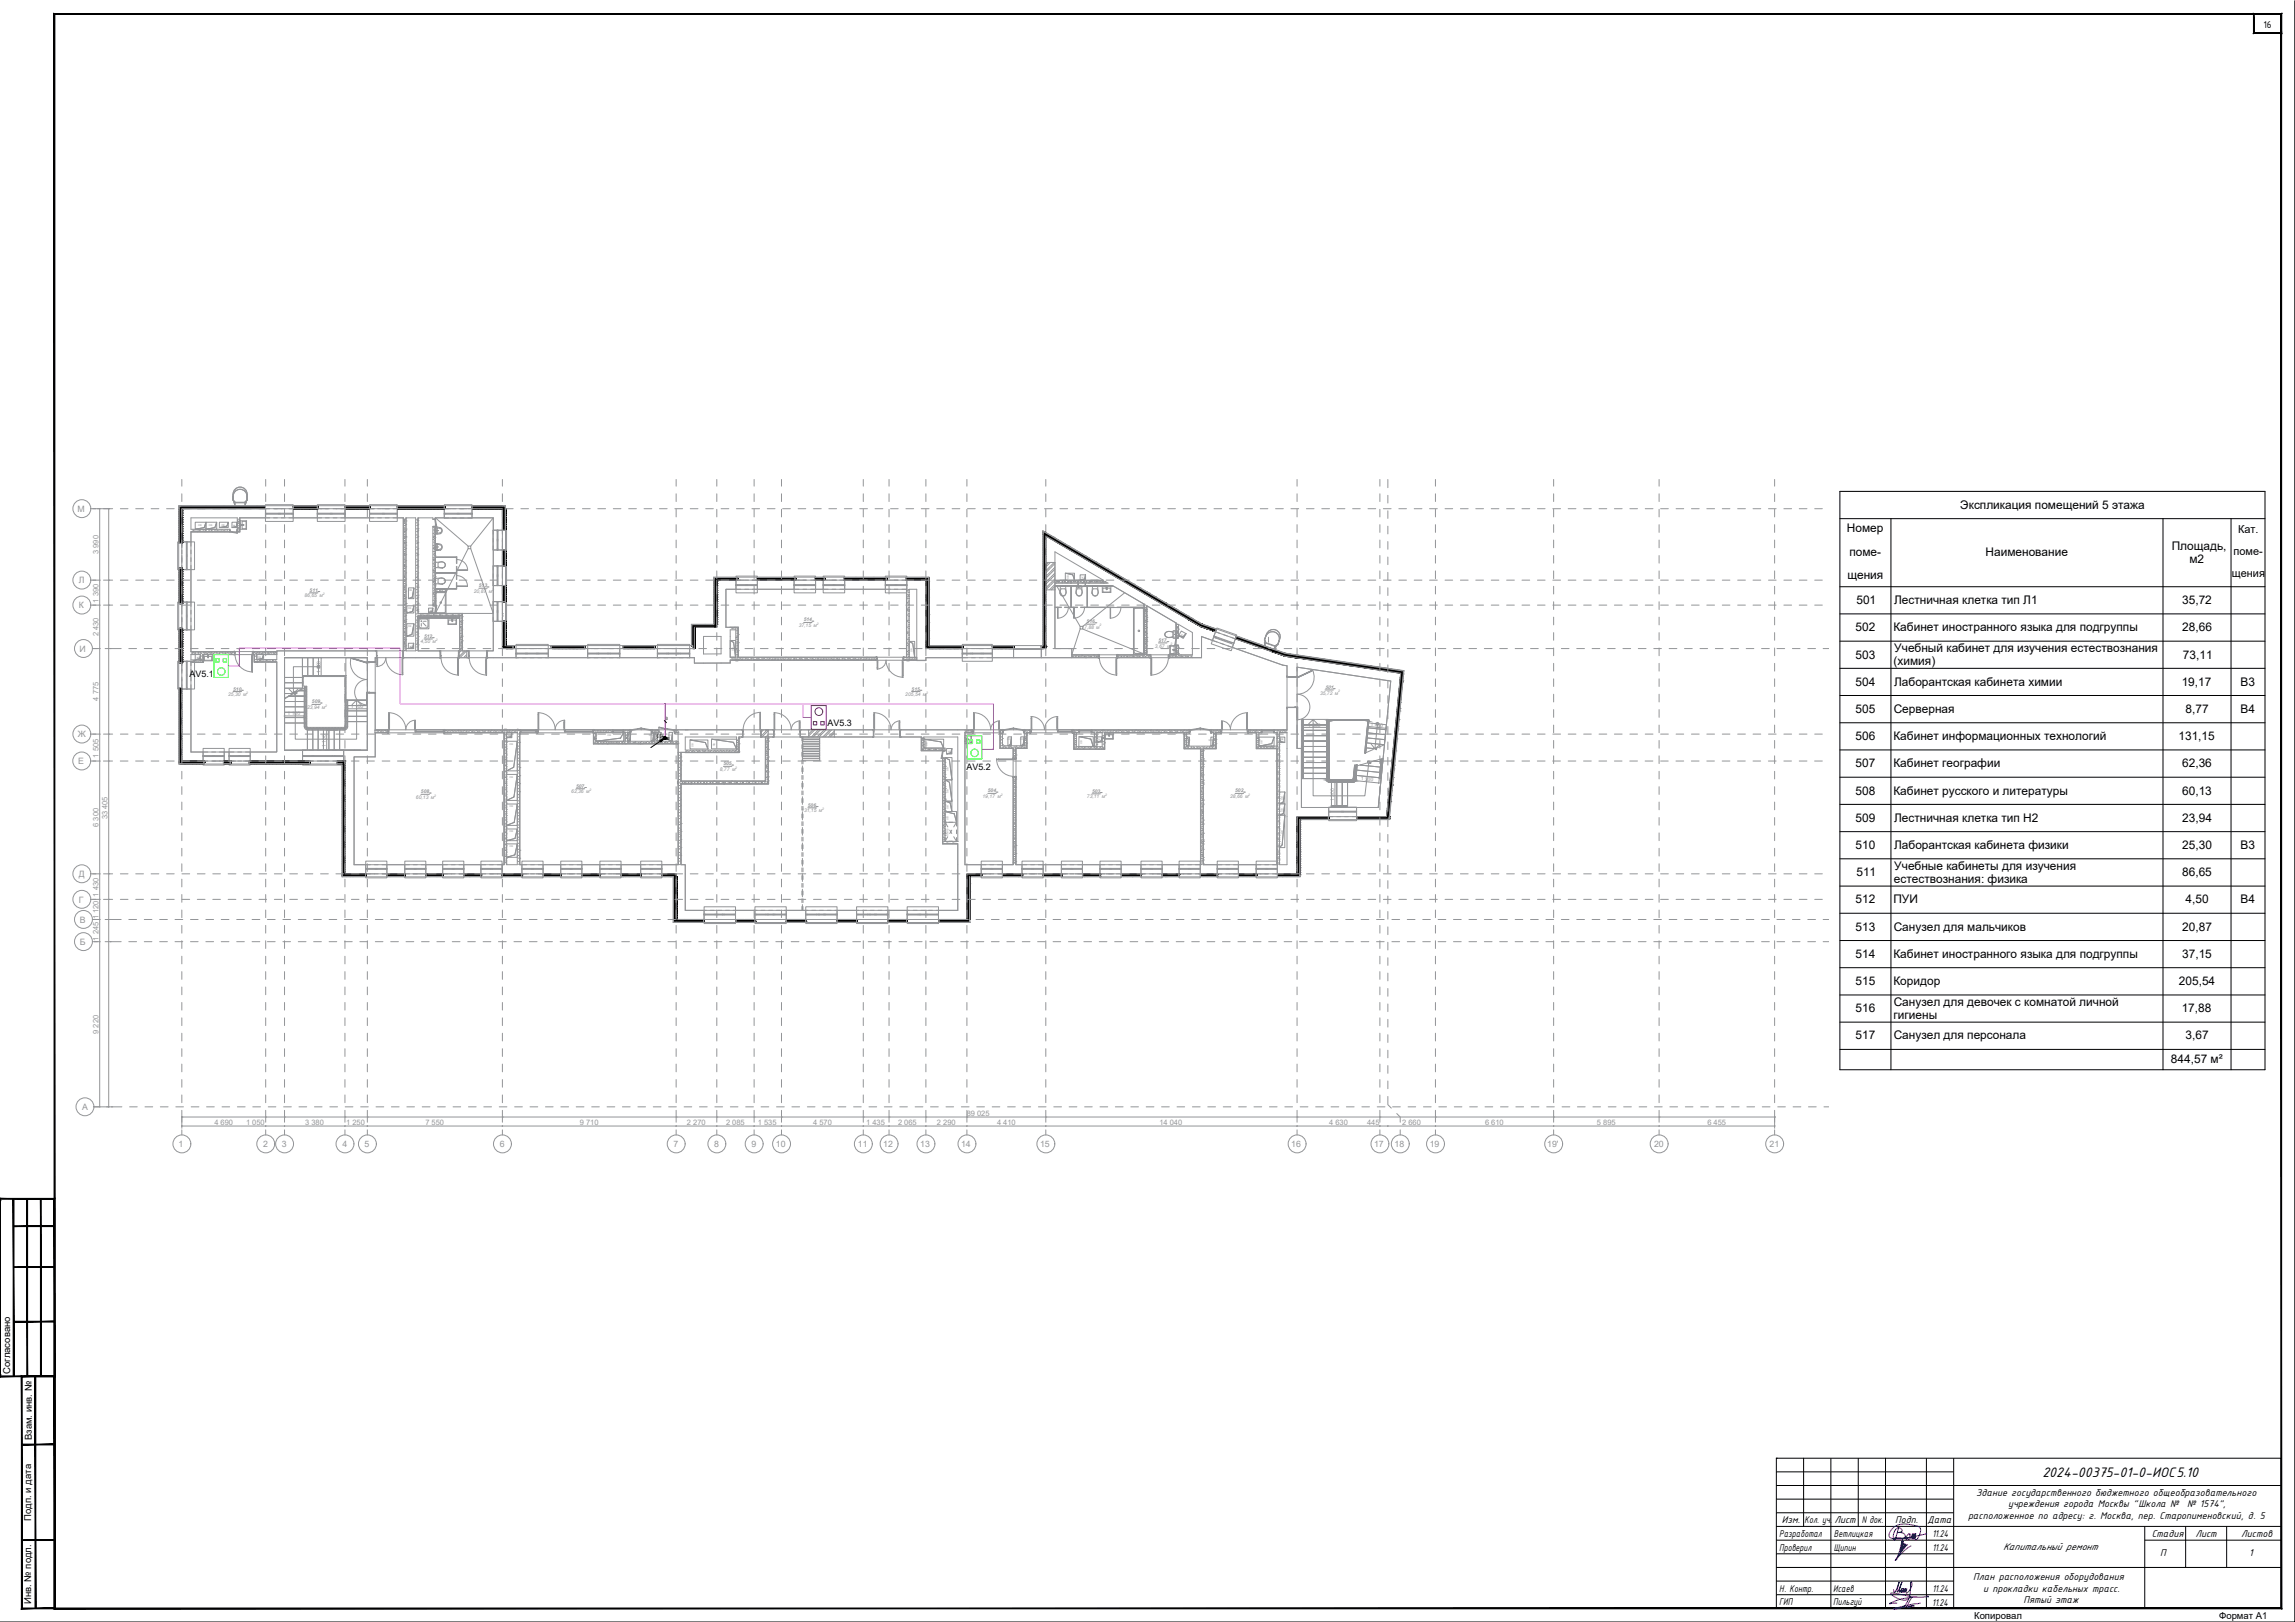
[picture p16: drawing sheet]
<svg xmlns="http://www.w3.org/2000/svg" width="841mm" height="594mm" viewBox="0 0 841 594" stroke-linecap="round" stroke-linejoin="round" font-family="sans-serif">
<defs><g id="words">
<text font-size="5.4" x="748.5" y="540.8">2024-00375-01-0-ИОС5.10</text>
<g font-size="4.4">
<text x="718.4" y="186.4">Экспликация помещений 5 этажа</text>
<text x="676.8" y="194.7">Номер</text>
<text x="677.7" y="203.5">поме-</text>
<text x="727.6" y="203.8">Наименование</text>
<text x="795.8" y="201.4">Площадь,</text>
<text x="802.4" y="206.2">м2</text>
<text x="677" y="212.2">щения</text>
<text x="680.3" y="221.2">501</text>
<text x="694.1" y="221.2">Лестничная клетка тип Л1</text>
<text x="799.7" y="221.2">35,72</text>
<text x="680" y="231.2">502</text>
<text x="693.8" y="231.2">Кабинет иностранного языка для подгруппы</text>
<text x="799.7" y="231.2">28,66</text>
<text x="694.2" y="238.7">Учебный кабинет для изучения естествознания</text>
<text x="680" y="241.2">503</text>
<text x="693.9" y="243.6">(химия)</text>
<text x="800" y="241.2">73,11</text>
<text x="680" y="251.1">504</text>
<text x="694.1" y="251.1">Лаборантская кабинета химии</text>
<text x="799.5" y="251.1">19,17</text>
<text x="821.1" y="251.1">В3</text>
<text x="680" y="261.1">505</text>
<text x="694" y="261.1">Серверная</text>
<text x="800.9" y="261.1">8,77</text>
<text x="821.1" y="261.1">В4</text>
<text x="680" y="271.1">506</text>
<text x="693.8" y="271.1">Кабинет информационных технологий</text>
<text x="798.3" y="271.1">131,15</text>
<text x="680" y="281.1">507</text>
<text x="693.8" y="281">Кабинет географии</text>
<text x="799.7" y="281.1">62,36</text>
<text x="680" y="291">508</text>
<text x="693.8" y="291">Кабинет русского и литературы</text>
<text x="799.7" y="291">60,13</text>
<text x="680" y="301">509</text>
<text x="694.1" y="301">Лестничная клетка тип Н2</text>
<text x="799.7" y="301">23,94</text>
<text x="680" y="311">510</text>
<text x="694.1" y="311">Лаборантская кабинета физики</text>
<text x="799.7" y="311">25,30</text>
<text x="821.1" y="311">В3</text>
<text x="680.3" y="320.9">511</text>
<text x="694.1" y="323.4">естествознания: физика</text>
<text x="694.2" y="318.5">Учебные кабинеты для изучения</text>
<text x="799.7" y="320.9">86,65</text>
<text x="680" y="330.9">512</text>
<text x="693.8" y="330.9">ПУИ</text>
<text x="800.9" y="330.9">4,50</text>
<text x="821.1" y="330.9">В4</text>
<text x="680" y="340.8">513</text>
<text x="694" y="340.8">Санузел для мальчиков</text>
<text x="799.7" y="340.8">20,87</text>
<text x="680" y="350.8">514</text>
<text x="693.8" y="350.8">Кабинет иностранного языка для подгруппы</text>
<text x="799.7" y="350.8">37,15</text>
<text x="680" y="360.8">515</text>
<text x="693.8" y="360.8">Коридор</text>
<text x="798.5" y="360.8">205,54</text>
<text x="680" y="370.8">516</text>
<text x="694" y="368.4">Санузел для девочек с комнатой личной</text>
<text x="799.5" y="370.8">17,88</text>
<text x="693.9" y="373.2">гигиены</text>
<text x="680" y="380.7">517</text>
<text x="694" y="380.7">Санузел для персонала</text>
<text x="800.9" y="380.7">3,67</text>
<text x="795.6" y="389.4">844,57 м²</text>
</g>
<g font-size="4">
<text x="820.2" y="195.3">Кат.</text>
<text x="818.5" y="203.4">поме-</text>
<text x="817.9" y="211.4">щения</text>
</g>
<g font-size="3.9">
<text x="829.4" y="10.1">16</text>
<text x="724.2" y="547.9">Здание государственного бюджетного общеобразовательного</text>
<text x="653" y="557.8">Изм.</text>
<text x="661.3" y="557.8">Кол. уч.</text>
<text x="672.3" y="557.8">Лист</text>
<text x="682.2" y="557.8">N док.</text>
<text x="694.5" y="557.8">Подп.</text>
<text x="706.3" y="557.8">Дата</text>
<text x="721.2" y="556.2">расположенное по адресу: г. Москва, пер. Старопименовский, д. 5</text>
<text x="735.9" y="552.1">учреждения города Москвы &quot;Школа №</text>
<text x="801.5" y="552.1">№ 1574&quot;,</text>
<text x="652" y="563">Разработал</text>
<text x="672" y="563">Ветлицкая</text>
<text x="708.2" y="563">11.24</text>
<text x="788.5" y="562.8">Стадия</text>
<text x="804.5" y="562.8">Лист</text>
<text x="821.4" y="562.8">Листов</text>
<text x="652" y="568">Проверил</text>
<text x="672" y="568">Щипин</text>
<text x="708.2" y="568">11.24</text>
<text x="734" y="567.8">Капитальный ремонт</text>
<text x="791.6" y="570">П</text>
<text x="824.2" y="570.1">1</text>
<text x="723.1" y="578.8">План расположения оборудования</text>
<text x="652" y="582.9">Н. Контр.</text>
<text x="671.8" y="583">Исаев</text>
<text x="671.8" y="588">Пильгуй</text>
<text x="708.2" y="583">11.24</text>
<text x="726.8" y="583">и прокладки кабельных трасс.</text>
<text x="741.5" y="587.2">Пятый этаж</text>
<text x="652" y="588">ГИП</text>
<text x="708.1" y="588.2">11.24</text>
</g>
<g font-size="3.5">
<text x="3.7" y="503.3" transform="rotate(-90 3.7 503.3)">Согласовано</text>
<text x="11.7" y="527.4" transform="rotate(-90 11.7 527.4)">Взам. инв. №</text>
<text x="11.5" y="557" transform="rotate(-90 11.5 557)">Подп. и дата</text>
<text x="11.5" y="587.5" transform="rotate(-90 11.5 587.5)">Инв. № подл.</text>
<text x="723.4" y="592.9">Копировал</text>
<text x="813.2" y="592.9">Формат А1</text>
</g>
<g font-size="3.3">
<text x="69.5" y="248.1">AV5.1</text>
<text x="303.3" y="266">AV5.3</text>
<text x="354.2" y="282.1">AV5.2</text>
</g>
<g font-size="3.2" fill="#939598">
<text x="28.4" y="187.5">М</text>
<text x="28.9" y="213.6">Л</text>
<text x="28.8" y="222.8">К</text>
<text x="29.2" y="238.7">И</text>
<text x="28.5" y="270">Ж</text>
<text x="28.6" y="279.9">Е</text>
<text x="28.9" y="321.2">Д</text>
<text x="28.9" y="330.6">Г</text>
<text x="29.3" y="337.9">В</text>
<text x="29.3" y="346.1">Б</text>
<text x="30.1" y="406.5">А</text>
<text x="65.4" y="420.1">1</text>
<text x="96.4" y="420.1">2</text>
<text x="103.3" y="420.1">3</text>
<text x="125.5" y="420.1">4</text>
<text x="133.6" y="420.1">5</text>
<text x="183.1" y="420.1">6</text>
<text x="246.8" y="420.1">7</text>
<text x="261.7" y="420.1">8</text>
<text x="275.3" y="420.1">9</text>
<text x="284.3" y="420.1">10</text>
<text x="314.4" y="420.1">11</text>
<text x="323.7" y="420.1">12</text>
<text x="337.2" y="420.1">13</text>
<text x="352.2" y="420.1">14</text>
<text x="381.1" y="420.1">15</text>
<text x="473.2" y="420.1">16</text>
<text x="503.6" y="420.1">17</text>
<text x="511" y="420.1">18</text>
<text x="523.9" y="420.1">19</text>
<text x="567" y="420.1">19'</text>
<text x="606.2" y="420.1">20</text>
<text x="648.5" y="420.1">21</text>
</g>
<g font-size="2.7" fill="#939598">
<text x="36.1" y="202.9" transform="rotate(-90 36.1 202.9)">3 990</text>
<text x="36.1" y="220.7" transform="rotate(-90 36.1 220.7)">1 390</text>
<text x="36.1" y="233.1" transform="rotate(-90 36.1 233.1)">2 430</text>
<text x="36.1" y="256.6" transform="rotate(-90 36.1 256.6)">4 775</text>
<text x="36.1" y="277.5" transform="rotate(-90 36.1 277.5)">1 505</text>
<text x="36.1" y="302.9" transform="rotate(-90 36.1 302.9)">6 300</text>
<text x="39.4" y="300.1" transform="rotate(-90 39.4 300.1)">33 405</text>
<text x="36.1" y="328.4" transform="rotate(-90 36.1 328.4)">1 430</text>
<text x="36.1" y="336.8" transform="rotate(-90 36.1 336.8)">1 120</text>
<text x="36.1" y="344.5" transform="rotate(-90 36.1 344.5)">1 245</text>
<text x="36.1" y="378.6" transform="rotate(-90 36.1 378.6)">9 220</text>
<text x="78.6" y="412">4 690</text>
<text x="90.2" y="412">1 050</text>
<text x="111.8" y="412">3 380</text>
<text x="126.8" y="412">1 250</text>
<text x="155.9" y="412">7 550</text>
<text x="212.5" y="412">9 710</text>
<text x="251.8" y="412">2 270</text>
<text x="266.1" y="412">2 085</text>
<text x="277.7" y="412">1 535</text>
<text x="298" y="412">4 570</text>
<text x="317.4" y="412">1 435</text>
<text x="329.1" y="412">2 065</text>
<text x="343.4" y="412">2 290</text>
<text x="354.2" y="408.7">89 025</text>
<text x="365.4" y="412">4 410</text>
<text x="424.9" y="412">14 040</text>
<text x="487.1" y="412">4 630</text>
<text x="501" y="412">445</text>
<text x="513.8" y="412">2 660</text>
<text x="544.2" y="412">6 610</text>
<text x="585.2" y="412">5 895</text>
<text x="625.7" y="412">6 455</text>
</g>
<g font-size="1.8" fill="#939598">
<text x="175.5" y="215.1">513</text>
<text x="111.6" y="218.8">86,65 м</text>
<text x="113.5" y="216.8">511</text>
<text x="173.6" y="217.1">20,87 м</text>
<text x="294.5" y="227.6">514</text>
<text x="155.4" y="233.7">512</text>
<text x="292.7" y="229.7">37,15 м</text>
<text x="396.3" y="230.3">17,88 м</text>
<text x="398.2" y="228.2">516</text>
<text x="154.1" y="235.7">4,50 м</text>
<text x="423.2" y="237.2">3,67 м</text>
<text x="424.5" y="235.1">517</text>
<text x="117.4" y="246.6" transform="rotate(-90 117.4 246.6)">1 000</text>
<text x="83.6" y="255">25,30 м</text>
<text x="85.4" y="252.9">510</text>
<text x="114.3" y="257.6">509</text>
<text x="331.8" y="255">205,54 м</text>
<text x="334.1" y="252.9">515</text>
<text x="483.7" y="254.4">35,72 м</text>
<text x="485.6" y="252.3">501</text>
<text x="105.4" y="261.9">1 100</text>
<text x="112.5" y="259.6">23,94 м</text>
<text x="128.6" y="259.3">1 100</text>
<text x="479.4" y="266.1">1 300</text>
<text x="502.2" y="265.9" transform="rotate(6 502.2 265.9)">1 000</text>
<text x="119.5" y="273.5" transform="rotate(-90 119.5 273.5)">1 100</text>
<text x="265.1" y="280.3">505</text>
<text x="263.8" y="282.4">8,77 м</text>
<text x="498.6" y="285.8" transform="rotate(6 498.6 285.8)">1 300</text>
<text x="152.4" y="292.6">60,13 м</text>
<text x="154.3" y="290.5">508</text>
<text x="209.3" y="290.6">62,36 м</text>
<text x="211.1" y="288.5">507</text>
<text x="360" y="292.3">19,17 м</text>
<text x="362" y="290.2">504</text>
<text x="398.3" y="292.5">73,11 м</text>
<text x="400.2" y="290.4">503</text>
<text x="450.8" y="292.3">28,66 м</text>
<text x="452.6" y="290.2">502</text>
<text x="488.9" y="293.3" transform="rotate(-90 488.9 293.3)">1 300</text>
<text x="293.6" y="297.6">131,15 м</text>
<text x="296" y="295.5">506</text>
</g>
<text font-size="1.8" x="240.7" y="270.3">СС1</text>
<text font-size="1.6" x="243.9" y="263.7">3</text>
<g font-size="1.2" fill="#939598">
<text x="118.3" y="218">2</text>
<text x="180.3" y="216.3">2</text>
<text x="299.3" y="228.9">2</text>
<text x="403" y="229.5">2</text>
<text x="159.7" y="234.9">2</text>
<text x="428.9" y="236.4">2</text>
<text x="90.3" y="254.2">2</text>
<text x="339.4" y="254.2">2</text>
<text x="490.4" y="253.6">2</text>
<text x="119.1" y="258.8">2</text>
<text x="269.5" y="281.6">2</text>
<text x="159.1" y="291.8">2</text>
<text x="216" y="289.8">2</text>
<text x="366.7" y="291.5">2</text>
<text x="405" y="291.6">2</text>
<text x="457.5" y="291.5">2</text>
<text x="301.3" y="296.8">2</text>
</g>
<g font-size=".9" fill="#939598">
<text x="72.6" y="192.5">ОВ</text>
<text x="76.5" y="192.5">ОВ</text>
<text x="81.1" y="192.5">ОВ</text>
<text x="86.2" y="193.1" transform="rotate(-90 86.2 193.1)">ВК</text>
<text x="391.7" y="212.1" transform="rotate(-90 391.7 212.1)">ОВ</text>
<text x="397.1" y="212.4" transform="rotate(-90 397.1 212.4)">ВК</text>
<text x="149.8" y="216.6">ОВ</text>
<text x="149.4" y="223.2">ОВ</text>
<text x="158.3" y="224.3" transform="rotate(-90 158.3 224.3)">ВК</text>
<text x="149.4" y="229.7">ОВ</text>
<text x="433.1" y="233.3" transform="rotate(-60 433.1 233.3)">ВК</text>
<text x="150.9" y="237.4" transform="rotate(-90 150.9 237.4)">ВК</text>
<text x="268.9" y="238.6" transform="rotate(-90 268.9 238.6)">ОВ</text>
<text x="334.4" y="238.8" transform="rotate(-90 334.4 238.8)">ОВ</text>
<text x="72.8" y="241.5" transform="rotate(-90 72.8 241.5)">ВК</text>
<text x="94.4" y="240.8">ОВ</text>
<text x="222.6" y="269.5">ОВ</text>
<text x="229.2" y="269.5">ЭОМ</text>
<text x="237.8" y="269.5">ЭОМ</text>
<text x="240.6" y="269.5">СС</text>
<text x="244.9" y="269.5">СС</text>
<text x="186.7" y="272.8">ОВ</text>
<text x="186.9" y="270.1" transform="rotate(-90 186.9 270.1)">ВК</text>
<text x="254.1" y="273.6" transform="rotate(-90 254.1 273.6)">ОВ</text>
<text x="262" y="273.4" transform="rotate(-88 262 273.4)">ОВ</text>
<text x="339.9" y="273.3" transform="rotate(-90 339.9 273.3)">ОВ</text>
<text x="348.1" y="276" transform="rotate(-90 348.1 276)">ВК</text>
<text x="369.1" y="271.2">СС</text>
<text x="373.8" y="271.1">СС</text>
<text x="396.6" y="272.5" transform="rotate(-90 396.6 272.5)">ОВ</text>
<text x="403.2" y="271.7" transform="rotate(-90 403.2 271.7)">ВК</text>
<text x="434" y="271.2">ЭОМ</text>
<text x="442.9" y="271.2">ЭОМ</text>
<text x="462.6" y="272.6" transform="rotate(-90 462.6 272.6)">ОВ</text>
<text x="469.6" y="270.1" transform="rotate(90 469.6 270.1)">ВК</text>
<text x="186.7" y="284.9">ОВ</text>
<text x="347.6" y="282.5" transform="rotate(-90 347.6 282.5)">ОВ</text>
<text x="347.6" y="290.5" transform="rotate(-90 347.6 290.5)">ОВ</text>
<text x="470.2" y="293.2" transform="rotate(-90 470.2 293.2)">ОВ</text>
<text x="186.7" y="295.7">ОВ</text>
<text x="347.6" y="296.3" transform="rotate(-88 347.6 296.3)">ОВ</text>
<text x="470.2" y="297.4" transform="rotate(-90 470.2 297.4)">ОВ</text>
<text x="186.7" y="304.9">ОВ</text>
<text x="347.6" y="300.2" transform="rotate(-90 347.6 300.2)">ОВ</text>
<text x="470.2" y="305.4" transform="rotate(-90 470.2 305.4)">ОВ</text>
<text x="186.7" y="310.4">ОВ</text>
<text x="347.6" y="306.3" transform="rotate(-90 347.6 306.3)">ПотПр</text>
</g>
</g></defs>
<g fill="none" stroke="#939598" stroke-width=".37">
<path d="M71.5 191.3h4l-.7 1.9-3.3 .7zM71.5 193.9l3.3-.7 .7-1.9v2.6zM75.5 191.3h3.9l-.7 1.9-3.2 .7zM75.5 193.9l3.2-.7 .7-1.9v2.6zM80.4 191.3h3.3l-.6 1.4-2.7 .5zM80.4 193.2l2.7-.5 .6-1.4v1.9zM85 191.3h2l-.4 1.5-1.6 .4zM85.3 181l.1 2.2 .7 .6v1.3l.4 .1h-.5v-1.4l-.7-.6 .1-1.4v1.4l.7 .6v1.3l.4 .1h-.5v-1.4l-.7-.6zM85.4 181a2.6 2.6 0 0 1 2.6-2.6 2.6 2.6 0 0 1 2.6 2.6M85.4 181.8a2.6 2.6 0 0 1 2.6-2.6 2.6 2.6 0 0 1 2.6 2.6v1.4l-.7 .6v1.4h-.5l.4-.1v-1.3a2.6 2.6 0 0 0-.6-4.3 2.6 2.6 0 0 0-3.7 2.3M85.5 181a2.52 2.52 0 0 1 2.5-2.6 2.52 2.52 0 0 1 2.5 2.6M85.7 183.8h.3v.5h-.3z"/>
<path d="M85.8 183.9l.1 .3zM86.1 184h3.7v.2h-3.7zM87 191.3v1.9h-2l1.6-.4zM89.9 183.8h.4v.5h-.4zM90 183.9l.2 .3zM90.5 181v2.2l-.7 .6v1.3l-.4 .1h.5v-1.4l.7-.6v-2.2M149.7 215.3h2l-.6 3.4-1.4 .6zM151.7 215.3v4h-2l1.4-.6zM383.2 206v10M386.6 206v10M390.4 209.9l2.7 .6 .6 2h-3.3zM390.4 209.9h3.3v2.6l-.6-2z"/>
<path d="M395.8 210.5h2l-.4 1.6-1.6 .4zM395.8 212.5l1.6-.4 .4-1.6v2zM71.5 239.7h2l-.4 1.6-1.6 .4zM73.5 239.7v2h-2l1.6-.4zM94.1 239.6h2.5l-.5 1.5-2 .5zM138 238.4v2.5M149.1 228.4h2.6l-.7 3.9-1.9 .7zM149.1 221.9h2.6l-.6 2.1-2 .5zM149.6 235.6h2l-.4 1.6-1.6 .3zM151.6 235.6v1.9h-2l1.6-.3zM151.7 228.4v4.6h-2.6l1.9-.7zM151.7 221.9v2.6h-2.6l2-.5z"/>
<path d="M157.1 222.7h1.5l-.3 1.3-1.2 .3zM158.6 222.7v1.6h-1.5l1.2-.3zM161.2 238.4v2.5M171.1 238.4h-3v2.5h3M267.6 234.6l1.3 .7 .6 5.4h-1.9zM267.6 234.6h2l-.1 6.1-.6-5.4zM333.2 234.9l1.3 .7 .7 5.2h-2zM333.2 234.9h2v5.9l-.7-5.2zM431.9 232.8l1.6 .5 1.1-1.2-1 1.7zM432.9 231.1l1.7 1-1.1 1.2-1.6-.5zM463.5 235l.3 .2-.2 .4-.3-.1zM463.5 235.2v.4z"/>
<path d="M463.8 235.3l3.5 1.3v.2l-3.6-1.3zM463.8 233.1a2.6 2.6 0 0 1 3.3-1.6 2.6 2.6 0 0 1 1.6 3.3l-.5 1.3-.8 .3-.5 1.3-.4-.1 .5 .2 .4-1.3 .9-.4 .5-1.3M463.9 233.1a2.52 2.52 0 0 1 3.2-1.5 2.52 2.52 0 0 1 1.6 3.2M464.1 232.3l-.8 2.1 .5 .8-.5 1.3 .5 .2-.4-.3 .4-1.2-.4-.8 .5-1.3M464.1 232.3a2.6 2.6 0 0 1 3.3-1.6 2.6 2.6 0 0 1 1.6 3.3M464.1 232.3l-.7 2.1 .4 .8-.4 1.2 .4 .3-.5-.2 .5-1.3-.5-.8 .5-1.3M464.2 232.3a2.52 2.52 0 0 1 3.2-1.6 2.52 2.52 0 0 1 1.6 3.3M467.4 236.5l.4 .1-.2 .4h-.3zM467.5 236.6v.4zM468.9 234l-.7 2.1-.8 .3-.5 1.3-.4-.1 .5 .2 .4-1.3 .9-.4 .7-2.1M94.1 241.6l2-.5 .5-1.5v2zM110.8 249.8l.3 .6"/>
<path d="M110.9 247.9l.2 .5M111.1 249.6l-.3 .6M111.2 247.5l-.4 .7M111.5 251.3h.3v5.1h-.3zM111.5 247.8h14.6M111.5 247.7l-.4 .4v3.2h-.3v-3.2l.4-.6h15.2l.4 .6M111.7 251.3l.1 .2M111.7 247.5l.2 .3M111.8 256.3l-.3 .6 .3 .5M111.8 258.3l-.3 .5 .3 .6M111.8 252.4l-.3 .6 .3 .5M111.8 254.4l-.3 .5 .3 .6"/>
<path d="M112.1 259.9l.3 .6M112.1 258l.3 .5M112.1 256l.3 .6M112.1 252.1l.3 .6M112.1 254.1l.3 .5M112.4 247.5l-.2 .3M112.4 251.3l-.3 .5M112.4 253.2l-.3 .6M112.4 255.2l-.3 .5M112.4 257.1l-.3 .6M112.4 259.1l-.3 .6M112.9 247.5l.2 .3"/>
<path d="M113.5 247.5l-.2 .3M114 247.5l.2 .3M114.6 247.5l-.1 .3M115.1 247.5l.2 .3M115.8 247.5l-.2 .3M116.3 247.5l.2 .3M116.9 247.5l-.2 .3M117.4 247.5l.2 .3M117.4 240.9h.6M117.6 247.3l.3 .3M117.6 240.7l.3 .4M117.7 240.6v7.1"/>
<path d="M118.1 247.5l-.2 .3M118.5 247.5l.2 .3M119.2 247.5l-.2 .3M119.7 247.5l.1 .3M120.3 247.5l-.2 .3M120.8 247.5l.2 .3M121.5 247.5l-.2 .3M122 247.5l.1 .3M122.6 247.5l-.2 .3M123.1 247.5l.2 .3M123.7 247.5l-.2 .3M124.2 247.5l.2 .3"/>
<path d="M124.9 247.5l-.2 .3M125.3 247.5l.3 .3M126 247.5l-.2 .3M126.1 247.7l.3 .4v3.2h.3v-3.2l-.3 .6M126.4 259.1l.3 .6M126.4 257.1l.3 .6M126.4 255.2l.3 .5M126.4 253.2l.3 .6M126.4 251.3h.1M126.4 249.3l.3 .6M126.4 251.3l.3 .5M126.7 252.1l-.3 .5"/>
<path d="M126.7 254l-.3 .6M126.7 256l-.3 .6M126.7 258l-.3 .5M126.7 259.9l-.3 .6M126.7 250.1l-.3 .6M127.1 258.3l.3 .6M127.1 256.4l.3 .5M127.2 259.6h7.7M127.4 256.8l-.3 .6M127.4 258.8l-.3 .5M127.4 258.7v1.2M127.6 259.4l-.3 .4"/>
<path d="M134.6 258.7v1.2M134.8 259.4l-.3 .4M104 262.2h7.7M104.3 261.9v10.6M104.4 262.1l-.3 .3M111.5 261.9v1.9M111.6 262.1l-.3 .3M111.8 266.1v-9.7h-.3v9.7l.5 1 .8 .3h13.3l.8-.3 .5-1v-9.7h-.3v9.7l.2 .5M111.8 266.1a.99 .99 0 0 0 1 1M111.8 260.2l-.3 .6 .3 .5M111.8 262.2l-.3 .6 .3 .5M111.8 264.2l-.3 .5 .3 .6"/>
<path d="M111.8 266.2l-.3 .4M112.1 265.9l.5 .9M112.1 263.9l.3 .5M112.1 261.9l.3 .6M112.4 267.1l-.1 .2M112.4 266.1v-14.8h-.3v14.8l.2 .5 .5 .2h13.3M112.4 261.1l-.3 .5M112.4 263l-.3 .6M112.4 265l-.3 .6M112.5 266.1l.3 .3M112.8 266.4l-.2 .3M112.8 266.4h13.3"/>
<path d="M112.8 267.1h13.3M112.9 267.1l.2 .3M113.5 267.1l-.2 .3M113.6 266.4l.2 .4M113.9 266.4l-.2 .4M114 267.1l.2 .3M114.6 267.1l-.1 .3M114.7 266.4l.2 .4M115.1 266.4l-.2 .4M115.1 267.1l.2 .3M115.8 267.1l-.2 .3M115.9 266.4l.2 .4"/>
<path d="M116.2 266.4l-.2 .4M116.3 267.1l.2 .3M116.9 267.1l-.2 .3M117 266.4l.1 .4 .2-.4M117.4 267.1l.2 .3M118.1 267.1l-.2 .3M118.2 266.4l.1 .4M118.4 266.4l-.1 .4M118.5 267.1l.2 .3M119.2 267.1l-.2 .3M119.3 266.4l.2 .4M119.4 274.7h12.9"/>
<path d="M119.6 266.4l-.2 .4M119.6 274.5l.3 .3M119.6 267.3l.3 .3M119.7 267.1l.1 .3M119.7 267.2v7.7M120.3 267.1l-.2 .3M120.4 266.4l.1 .4 .2-.4M120.8 267.1l.2 .3M121.5 267.1l-.2 .3M121.5 266.4l.3 .4M121.8 266.4l-.1 .4M122 267.1l.1 .3"/>
<path d="M122.6 267.1l-.2 .3M122.7 266.4l.2 .4M123 266.4l-.2 .4M123.1 267.1l.2 .3M123.7 267.1l-.2 .3M123.8 266.4l.2 .4 .1-.4M124.2 267.1l.2 .3M124.9 267.1l-.2 .3M125 266.4l.1 .4M125.3 266.4l-.2 .4M125.3 267.1l.3 .3M126 267.1l-.2 .3"/>
<path d="M126.1 266.4l.2 .4M126.4 265l.3 .6M126.4 263.1l.3 .5M126.4 261.1l.3 .6M126.4 267.1l.2 .2M126.7 266.1v-14.8h-.3v15l-.3 .1M126.7 261.9l-.3 .5M126.7 263.9l-.3 .5M126.7 265.8l-.5 1M126.8 266.1l-.2 .5-.5 .2M127.1 264.2l.3 .6M127.1 262.2l.3 .6"/>
<path d="M127.1 260.3l.3 .5M127.1 266.1a.99 .99 0 0 1-1 1M127.4 262.7l-.3 .6M127.4 260.7l-.3 .6M127.4 264.7l-.3 .6M185.6 268.2h2l-.4 1.6-1.6 .4zM185.6 271.5h4l-1.3 9.5-2.7 1.3zM187.6 268.2v2h-2l1.6-.4zM189.6 271.5v10.8h-4l2.7-1.3zM218.4 268.2h10.2l-1.2 2.2-9 1.1zM218.4 271.5l9-1.1 1.2-2.2v3.3zM230.1 268.2h1l-.4 3-.6 .3z"/>
<path d="M231.1 268.2v3.3h-1l.6-.3zM238.6 268.2h1l-.4 3-.6 .3zM239.6 268.2v3.3h-1l.6-.3zM240.9 268.2h1.3l-.4 2.9-.9 .4zM242.2 268.2v3.3h-1.3l.9-.4zM245.2 268.2h1.3l-.5 2.9-.8 .4zM246.5 268.2v3.3h-1.3l.8-.4zM251.1 267.3h1.2M252.9 271l5.6 1 .9 2.3h-6.5zM252.9 271h6.5v3.3l-.9-2.3zM260.7 270.7l8.1 1.2 1.1 2.4-9.2-.1zM260.7 270.7h9.2v3.6l-1.1-2.4z"/>
<path d="M281.5 267.3h-2.6v2.6h2.6M296.3 267.3h9.4M296.3 269.9h9.4M329.9 267.3v2.6M338.6 270.7l6.2 1 1 2.3h-7.2zM338.6 270.7h7.2v3.3l-1-2.3zM346.4 277.5l1.5 .9 .9 7.2h-2.4zM346.4 277.5h2.5l-.1 8.1-.9-7.2zM346.9 274.2h1.9l-.4 1.5-1.5 .5zM348.8 274.2v2h-1.9l1.5-.5zM369.4 269.9h1.3l-.5 2.8-.8 .4zM370.7 269.9v3.2h-1.3l.8-.4z"/>
<path d="M374.1 269.9h1.3l-.5 2.8-.8 .4zM375.4 269.9v3.2h-1.3l.8-.4zM395.4 269.8l4.4 .9 .8 2.7h-5.2zM395.4 269.8h5.2v3.6l-.8-2.7zM401.9 269.9h2l-.4 1.6-1.6 .3zM401.9 271.8l1.6-.3 .4-1.6v1.9zM434.8 270h1l-.3 2.9-.7 .3zM435.8 270v3.2h-1l.7-.3zM443.7 270h1l-.4 2.9-.6 .3zM444.7 270v3.2h-1l.6-.3zM461.3 270h5.6l-.9 2.4-4.7 .9zM461.3 273.3l4.7-.9 .9-2.4v3.3z"/>
<path d="M468.9 270h1.9v2l-1.5-.5zM468.9 270l.4 1.5 1.5 .5h-1.9zM477.3 263.5h.3v21.6h-.3zM477.4 266.4h9M477.6 265.9v.8M477.8 266.2l-.4 .3M486.1 265.9v.8M486.3 266.2l-.4 .3M487.4 263.5h13.6l.4 .3 .2 .5-1.2 11.5h-.3l1.1-11.8-13.8-.1M487.4 263.9l-.3 .3v21.1M487.4 263.5l-.4 .2-.2 .5v21.1M501.1 266l7.1 .8"/>
<path d="M501.4 265.8v.6M501.6 266l-.4 .2M506.1 278.1h.4l-.7 7h-.4zM508 266.4l-.1 .7M508.1 266.6l-.4 .3M185.6 283.6h4l-1.3 8.3-2.7 1.3zM185.6 294.5h4l-1.2 6.7-2.8 1.1zM189.6 283.6v9.6h-4l2.7-1.3zM189.6 294.5v7.8h-4l2.8-1.1zM346.3 297.2l3.4 .9 .8 3.1h-4.2zM346.3 297.2h4.2v4l-.8-3.1zM346.3 293.4l1.9 .7 .6 3.1h-2.5z"/>
<path d="M346.3 293.4l2.5 .1v3.7l-.6-3.1zM346.4 285.6l1.5 .9 .9 7-2.5-.1zM346.4 285.6h2.4v7.9l-.9-7zM468.9 298.5h1.9l-.9 11-1 .9zM468.9 294.4h1.9l-.5 3.6-1.4 .5zM468.9 290.1h1.9l-.6 3.7-1.3 .6zM470.8 298.5v11.9h-1.9l1-.9zM470.8 294.4v4.1h-1.9l1.4-.5zM470.8 290.1v4.3h-1.9l1.3-.6zM486.1 285.3v-21.8h.4v21.8M486.2 285.2l.2 .8 1 .5M486.5 285.2a.99 .99 0 0 0 .9 1"/>
<path d="M486.8 285.2l.2 .5 .4 .2M487.1 285.2l.3 .4M487.8 295.1h6v.3h-6zM488.9 295.1h.6M489 294.9l.4 .3M489 286.4l.4 .3M489.2 286.3v9M496.2 285.3l-.6 .6h-8.2M496.2 285.3l.5-5.1h-.3l-.7 5.3-8.3 .1M496.5 285.3l.6-5.2 .3 .1-.5 5.2-.6 .9-.7 .2-8.2 .1M496.6 285.3l-.4 .7-.6 .2h-8.2M496.6 285.9l8.9 .9"/>
<path d="M496.9 285.6l-.1 .6M497 285.8l-.3 .3M505.5 286.6l-.4 .3M505.9 280.4l-.7 6.7M185.6 309.1h4l-.9 4-3.1 .9zM185.6 303.6h4l-.9 3.5-3.1 .8zM189.6 309.1v4.9h-4l3.1-.9zM189.6 303.6v4.3h-4l3.1-.8zM346.3 302.6v-1.4l1 1.7M346.3 304v1.4M347.3 306.5l-1 1.6v-1.3M347.7 308.1l1.4 .1"/>
<path d="M347.7 301.2h1.4M348.1 304.1l.7 1.2M348.8 304.1l-.7 1.2M349.5 306.5l1 1.7v-1.4M350.5 301.2v1.4M350.5 304v1.4M350.5 301.2l-1 1.7M505.7 319.9h.1"/>
</g>
<g fill="none" stroke="#939598" stroke-width=".37">
<path d="M70 194.8h17.9v-5.1h59.9v48.7l-77.8 .2zM159.6 189.7h21.2v48.7h-11.3v-13.7h-9.9zM113.5 217.1h3M116.5 216.7h.7M175.5 215.4h3M178.5 215h.7M266 215.8h66.2v24.9h-61.6v-11l-4.6 .1zM386.6 214.7h21.5l11.1 6.5v18.6h-26.4v-2.3h-6.2zM153.3 226.4h15.1v12h-15.1zM155.4 234h3.1M158.5 233.6h.6M294.5 228h3.1"/>
<path d="M297.6 227.5h.6M398.2 228.6h3.1M401.3 228.1h.7M420.3 221.9l10.7 6.2v11.7h-10.7zM424.5 235.5h3.2M427.7 235h.6M70 242.6h4.5v-2.9h18.6v2.8h8.3v32.9h-31.4zM85.4 253.3h3.1M88.5 252.8h.7M104.3 240.9h30.3v33.9h-30.3zM114.3 258h3.1M117.4 257.5h.7"/>
<path d="M137.5 240.9h117v2l13.1-.1v-1h71.7v-.9h101v-7.8l29.7 10.5 1.6 .3v23.4h-334.1zM334.1 253.3h3M337.1 252.8h.7M475.3 244.4l34.4 5-4.6 46.4h-28.2v-21.7h-1.6zM485.6 252.7h3M488.6 252.2h.7M137.5 268.4h47.2v48.3h-54.9v-39.5h7.7zM190.5 268.4h27v4.1h31v44.2h-58zM249.6 275.6h21.2v-5.7h9.7v16.2h-30.9zM353.6 268.4h12.8v5.7h4.9v42.6h-17.7zM376.3 268.4h17.2v6h11.3v-6h29.1v5.8h6v42.5h-67.6v-42.6h4zM445.6 268.4h14.8v5.8h7.5v42.5h-26.9v-42.5h4.6z"/>
<path d="M154.3 290.9h3.1M157.4 290.5h.6M211.1 288.9h3.1M214.2 288.4h.7M249.6 287.2h32v-17.3h56v5.1h7.8v34.1h5.6v24.3h-99.9v-16.7h-1.5zM265.1 280.7h3.1M268.2 280.2h.7M296 295.9h3.1M299.1 295.4h.7M362 290.6h3M365 290.1h.7M400.2 290.8h3"/>
<path d="M403.2 290.3h.7M452.6 290.6h3.1M455.7 290.1h.7"/>
</g>
<g fill="#939598" stroke="#939598" stroke-width=".37">
<path d="M501.3 264.3h.3l-1.2 11.5z"/>
<path d="M495.6 285.6h.5z"/>
<path d="M495.8 286.2h.6z"/>
<path d="M487 286.5h9z"/>
<path d="M487.4 263.5h13.7zM487.3 263.5h13.8zM487.3 263.5h13.8zM487.3 263.5h13.8z"/>
<path d="M487.3 263.5l13.8 .1zM487.2 263.6h13.9z"/>
<path d="M487.2 263.6h14zM487.2 263.6h14z"/>
<path d="M487.2 263.6h14.1zM487.1 263.6h14.2z"/>
<path d="M487.1 263.6l14.2 .1zM487.1 263.6l14.2 .1z"/>
<path d="M487.1 263.7h14.3zM487 263.7h14.4z"/>
<path d="M487 263.7h14.4zM487 263.7h14.4z"/>
<path d="M487 263.7l14.4 .1zM487 263.7l14.4 .1zM486.9 263.8h14.5zM486.9 263.8h14.5z"/>
<path d="M486.9 263.8l14.6 .1zM486.9 263.8l14.6 .1z"/>
<path d="M500.9 263.9h.6zM500.9 263.9h.6z"/>
<path d="M486.9 263.9h.5zM486.9 263.9h.5z"/>
<path d="M501 263.9h.5zM501 263.9h.5z"/>
<path d="M486.9 263.9h.5zM486.9 263.9h.4z"/>
<path d="M501.1 263.9h.4zM501.1 263.9h.4zM501.1 263.9h.4zM501.1 263.9h.4z"/>
<path d="M486.8 263.9h.5zM486.8 263.9h.5z"/>
<path d="M501.1 263.9l.4 .1zM501.1 263.9l.4 .1z"/>
<path d="M486.8 263.9h.5zM486.8 263.9l.4 .1zM486.8 264h.4zM486.8 264h.4z"/>
<path d="M501.1 264h.5zM501.1 264h.5z"/>
<path d="M486.8 264h.4zM486.8 264h.4z"/>
<path d="M501.2 264h.4zM501.2 264h.4zM501.2 264h.4zM501.2 264h.4z"/>
<path d="M486.8 264h.4zM486.8 264l.3 .1zM486.8 264.1h.3zM486.8 264.1h.3z"/>
<path d="M501.2 264l.4 .1zM501.2 264l.4 .1z"/>
<path d="M486.8 264.1h.3zM486.8 264.1h.3z"/>
<path d="M501.3 264.1h.3zM501.3 264.1h.3z"/>
<path d="M501.3 264.1l.3 .1zM501.3 264.1l.3 .1z"/>
<path d="M486.8 264.1h.3zM486.8 264.1l.3 .1z"/>
<path d="M501.3 264.2l.3 .1zM501.3 264.2l.3 .1z"/>
<path d="M501.3 264.3h.3zM501.3 264.3h.3z"/>
<path d="M501.3 264.3l-1.2 11.5h.3zM500.1 275.8h.3z"/>
<path d="M486.8 264.2l.3 21.1v-21.1zM486.8 264.2l.3 21.1h-.3z"/>
<path d="M496.4 280.2l-.2 5.1 .5-5.1zM496.4 280.2l-.2 5.1h-.3z"/>
<path d="M486.8 285.3h.3zM486.8 285.3h.3z"/>
<path d="M495.9 285.3h.3zM495.9 285.3h.3z"/>
<path d="M495.9 285.3h.3zM495.9 285.3h.3z"/>
<path d="M486.8 285.3l.3 .1zM486.8 285.3l.3 .1zM486.8 285.4h.3zM486.8 285.4h.3z"/>
<path d="M495.9 285.3h.3zM495.9 285.3l.3 .1z"/>
<path d="M486.8 285.4h.4zM486.8 285.4h.4z"/>
<path d="M495.9 285.4h.3zM495.9 285.4h.3z"/>
<path d="M495.9 285.4l.3 .1zM495.9 285.4l.3 .1z"/>
<path d="M486.8 285.4l.4 .1zM486.8 285.4l.4 .1zM486.8 285.5h.4zM486.8 285.5h.4z"/>
<path d="M495.8 285.5h.4zM495.8 285.5h.4z"/>
<path d="M486.8 285.5h.5zM486.8 285.5h.5z"/>
<path d="M495.8 285.5h.4zM495.8 285.5l.3 .1zM495.7 285.6h.4zM495.7 285.6h.4z"/>
<path d="M486.8 285.5l.5 .1zM486.8 285.5l.5 .1z"/>
<path d="M495.7 285.6h.4zM495.7 285.6h.4z"/>
<path d="M486.8 285.6h.6zM486.8 285.6h.6z"/>
<path d="M495.7 285.6h.4zM495.7 285.6h.4zM495.6 285.6h.5z"/>
<path d="M486.9 285.6h.5zM486.9 285.6h.5z"/>
<path d="M486.9 285.6h9.2zM486.9 285.6h9.2z"/>
<path d="M486.9 285.6h9.2zM486.9 285.6l9.2 .1z"/>
<path d="M486.9 285.7h9.2zM486.9 285.7h9.1z"/>
<path d="M487 285.7h9zM487 285.7l9 .1z"/>
<path d="M487 285.8h9zM487 285.8h8.9zM487.1 285.8h8.8zM487.1 285.8h8.8z"/>
<path d="M487.1 285.8h8.8zM487.1 285.8h8.7z"/>
<path d="M487.2 285.8h8.6zM487.2 285.8h8.6z"/>
<path d="M487.2 285.8h8.6zM487.2 285.8l8.5 .1zM487.3 285.9h8.4zM487.3 285.9h8.4z"/>
<path d="M487.3 285.9h8.4zM487.3 285.9h8.3z"/>
<path d="M497.1 280.1l.3 .1zM497.1 280.1l.3 .1z"/>
<path d="M486.1 263.5l.4 21.8v-21.8zM486.1 263.5l.4 21.8h-.4z"/>
<path d="M497 280.2l-.1 5.1 .5-5.1zM497 280.2l-.1 5.1h-.4z"/>
<path d="M496.5 285.3l.4 .1zM496.5 285.3l.4 .1z"/>
<path d="M486.1 285.3l.4 .1zM486.1 285.3l.4 .1z"/>
<path d="M486.2 285.4l.3 .1zM486.2 285.4l.3 .1z"/>
<path d="M496.5 285.4h.4zM496.5 285.4l.3 .1z"/>
<path d="M496.5 285.5l.3 .1zM496.5 285.5l.3 .1z"/>
<path d="M486.2 285.5l.3 .1zM486.2 285.5l.3 .1z"/>
<path d="M496.5 285.6h.3zM496.5 285.6l.3 .1z"/>
<path d="M486.2 285.6l.4 .1zM486.2 285.6l.4 .1z"/>
<path d="M486.2 285.7l.4 .1zM486.2 285.7l.4 .1z"/>
<path d="M496.4 285.7l.3 .1zM496.4 285.7l.3 .1h-.3zM496.4 285.8h.3zM496.4 285.8h.3z"/>
<path d="M486.2 285.8l.5 .1zM486.2 285.8l.5 .1z"/>
<path d="M486.3 285.9h.4zM486.3 285.9h.4z"/>
<path d="M496.4 285.8h.3zM496.4 285.8l.3 .2z"/>
<path d="M496.2 286h.5zM496.1 286.1h.5z"/>
<path d="M486.3 285.9l.6 .2zM486.3 285.9l.6 .2z"/>
<path d="M496.1 286.1h.5zM496.1 286.1h.5z"/>
<path d="M486.4 286.1h.5zM486.4 286.1h.5z"/>
<path d="M486.4 286.1h.6zM486.4 286.1h.6z"/>
<path d="M496.1 286.1h.5zM495.9 286.2h.6z"/>
<path d="M486.5 286.1l.8 .1zM486.5 286.1l.8 .1z"/>
<path d="M495.9 286.2h.6zM495.8 286.2h.6zM495.7 286.2h.7z"/>
<path d="M495.7 286.2h.7zM495.6 286.2h.8z"/>
<path d="M486.5 286.2h.9zM486.5 286.2h.9z"/>
<path d="M486.6 286.2h9.8zM486.6 286.2l9.8 .1z"/>
<path d="M486.6 286.3h9.8zM486.6 286.3l9.7 .1z"/>
<path d="M486.7 286.4h9.6zM486.7 286.4h9.5z"/>
<path d="M486.8 286.4h9.4zM486.8 286.4l9.2 .1zM487 286.5h9z"/>
<path d="M487 286.5h9zM487 286.5h8.8z"/>
<path d="M487.2 286.5h8.6zM487.2 286.5h8.6z"/>
<path d="M487.2 286.5h8.6zM487.2 286.5l8.4 .1z"/>
<path d="M506.1 278.1l-.3 7 .7-7zM506.1 278.1l-.3 7h-.4z"/>
<path d="M477.3 263.5l.3 21.6v-21.6zM477.3 263.5l.3 21.6h-.3z"/>
<path d="M487.8 295.1l6 .3v-.3zM487.8 295.1l6 .3h-6z"/>
</g>
<g fill="none" stroke="#939598" stroke-width=".37">
<path d="M104.3 255.7l3.3-1.7v-.6l1.2 .7v-.7l3.3-1.6v1.2h-2.5h2.5v1.9h-6.4h6.4v2h-7.8zM104.3 256.9h7.8v2h-7.8zM104.3 258.9h7.8v2h-7.8zM104.3 240.9h6.5v7.2h-6.5zM104.3 248.1h6.5v2h-6.5zM104.3 250.1h6.5v2h-6.5zM104.3 252.1h6.5l-2.7 1.6v.7l-1.1-.7v.7l-2.7 1.6v-2h2.7h-2.7zM105.9 252.4l1.6 1.6h.6M108.2 253.7v17h22.5v-14.3l-1.7 1.7M110.8 240.9h2v6.6h-2zM112.8 240.9h2v6.6h-2zM114.8 240.9h1.9v6.6h-1.9z"/>
<path d="M116.7 244.2h-9.2v9.8l1.7-1.6M126.7 258.4h7.9v2h-7.9zM126.7 240.9h7.9v15.5h-7.9v2h7.9v-2h-7.9zM130.7 256.4l1.6 1.7M104.3 260.9h7.8v1.9h-7.8zM104.3 262.8h7.8v2h-7.8zM104.3 264.8h7.8v2h.5v7.9h-8.3zM112.6 266.8h2v7.9h-2zM114.6 266.8h2v7.9h-2zM116.6 266.8h1.9v7.9h-1.9zM118.5 266.8h2v7.9h-2zM120.5 266.8h2v7.9h-2z"/>
<path d="M122.5 266.8v7.9h2v-7.9h2.2v-2.5h7.9v10.4h-10.1v-7.9zM126.7 262.4h7.9v1.9h-7.9zM126.7 260.4h7.9v2h-7.9zM476.9 263.5h9.9v2h-9.9h9.9v2h-9.9h9.9v2h-9.9h9.9v1.9h-9.9h9.9v2h-9.9h9.9v2h-9.9h9.9v1.9h-9.9h9.9v2h-9.9h9.9v1.9h-9.9h9.9v2h-9.9v2h9.9v-2h-9.9zM479.6 265.1l1.6-1.6v28h19l1.4-12.3M481.2 263.5l1.7 1.6M500.8 272.1l6.5 .7-2.8 1.2-.1 .6-1.1-.7v.6l-2.9 1.2 .2-1.8 2.7 .3-2.7-.3zM501 270.3l6.5 .6-.2 1.9-6.5-.7zM501.1 268.4l6.6 .7-.2 1.8-6.5-.6zM501.4 266.6l6.5 .7-.2 1.8-6.6-.7zM501.5 264.8l6.5 .6-.1 1.9-6.5-.7zM502.4 272.4l1.5 1.8 .5 .1"/>
<path d="M504.8 265.1l-.9 9.1 1.8-1.4M476.9 285.2h9.9v.7h1.1v9.9h-11zM487.9 285.9h2v9.9h-2zM489.9 285.9v9.9h3.9v-9.9h2.3l.3-2 9.7 1-1 10.9h-11.3v-9.9h-1.9v9.9v-9.9zM496.5 282l9.8 1-.2 1.9-9.7-1zM496.7 280.7l4.4-1.3 .1-.7 1.1 1 .1-.7 4.5-1.2-.2 1.2-3.2-.3 3.2 .3-.2 2-8.1-.8 8.1 .8-.2 2-9.8-1z"/>
<circle cx="108.2" cy="253.7" r=".49"/>
<circle cx="116.7" cy="244.2" r=".49"/>
<circle cx="501.6" cy="279.2" r=".49"/>
<circle cx="504.8" cy="265.1" r=".49"/>
</g>
<g fill="none" stroke="#939598" stroke-width=".37">
<path d="M87 189.7h-17v4.2M87.9 189.7h9.4v-3.4h-30.7v12.2h3.4v-3.7M107.4 186.3h8.9v3.4h-8.9zM126.4 186.3h9v3.4h-9zM147.8 189.7h-2.2v-3.4h17.2v3.4h-3.2M148.8 189.7h3.5M153.3 189.7h5.3M173 186.3h11.1v7.9h-3.3v-4.5h-7.8zM66.6 208.6h3.4v11.9h-3.4zM180.8 201.4h3.3v5.9h-3.3zM180.8 214.5h3.3v5.9h-3.3zM277.5 212.5h13.5v3.3h-13.5z"/>
<path d="M298.9 212.5h2.8v3.3h-2.8zM309.5 212.5h14.9v3.3h-14.9zM332.3 215.8v-3.3h7v25h13.3v3.4h-13.3v1M333.2 215.8h2.8v26M383.2 216h2.2M383.2 216v21.5h-1.6v3.4h11.2v-3.4h-6.2v-21.5h-1.2M384.2 206l-1 1M384.9 206h.1M384.9 206l-1.7 1.7M386.3 206l-3.1 3.1M386.6 206.4l-3.4 3.3M386.6 208.5l-3.4 3.4"/>
<path d="M386.6 210.6l-3.4 3.3M386.6 212.7l-3.4 3.3M386.6 207.8l-3.4 3.3M386.6 209.9l-3.4 3.3M386.6 212l-3.4 3.3M386.6 214.1l-2 1.9M386.6 214.8l-1.3 1.2M404.3 212.5l-17.7-10.4v3.9h-3.4v-9.7l56.6 33.2 5.6 1.9-1.1 3.2-4-1.5M408.1 214.7l11.1 6.5M70 238.6v-7.9h-3.4v11.5h3.4M70 239.7v2M180.8 238.4v-10.8h3.3v9.9h5v3.4h-5"/>
<path d="M200.9 237.5h14.4v3.4h-14.4zM227.1 237.5h13.8v3.4h-13.8zM257.8 233.1h6.4v6.4h-6.4zM267.6 229.8h-1.6v-14h3.7v-3.3h-7v17.3h-8.2v7.7h-1.8v3.4h1.8v2l13.1-.1v-.9M267.6 230.7v10M363.6 237.5h7.8v3.4h-7.8zM420.3 221.9l10.7 6.2M431.9 228.7l5.1 3M66.6 252.4h3.4v23h4.4v3.3h-7.8zM471.6 243.9l-1.6-.3-18.4-6.5 1.1-3.1 18.1 6.3 42.5 6.3-5.2 52.5h-11v-3.3h8l4.6-46.4-34.4-5M82.2 275.4h1.7v3.3h-1.7zM104.3 274.8h6.6v3.9h-19.2v-3.3h9.6"/>
<path d="M134.6 274.8h-8.7v3.9h.5v41.4h7.6v-3.4h-4.2v-39.5h7.7M471.6 299.1v17.6h-2.7M475.3 299.1v21h-7.2v-3.4M476.9 295.8h10v3.3h-10M141.8 316.7h6.5v3.4h-6.5zM156 316.7h6.2v3.4h-6.2zM170 316.7h6.2v3.4h-6.2zM184.7 316.7h-.7v3.4h7.3v-3.4h-.8M185.6 316.7h4M199 316.7h6.5v3.4h-6.5zM213.2 316.7h6.6v3.4h-6.6zM227.6 316.7h7.2v3.4h-7.2z"/>
<path d="M248.5 316.7h-6v3.4h5.3v16.7h10.2v-3.4h-6.9v-16.7h-1.5M351 316.7v16.7h-7.1v3.4h10.4v-16.7h5.3v-3.4h-6M371.3 316.7h-4v3.4h7.2v-3.4h-2.2M382.3 316.7h6.7v3.4h-6.7zM396.7 316.7h6.4v3.4h-6.4zM410.8 316.7h7.3v3.4h-7.3zM425.9 316.7h6.2v3.4h-6.2zM439.9 316.7l-.1 3.4h6.3v-3.4h-5.1M453.8 316.7h6.5v3.4h-6.5zM269.5 333.4h7.1v3.4h-7.1zM288.1 333.4h7.2v3.4h-7.2zM306.7 333.4h7.2v3.4h-7.2z"/>
<path d="M325.4 333.4h7v3.4h-7z"/>
</g>
<g fill="none" stroke="#939598" stroke-width=".37">
<path d="M65.5 199h1.1v9.1h-1.1zM66.6 198.5h-1.5v10.1h1.5M66.6 198.5h1.7v.5h.3v-.5M66.6 198.5v1.5M68.3 199v4.2M68.4 199v4.2M68.6 198.5h-.3h.3M68.6 199v4.2M68.6 198.5h1.4M70 198.5h1.3v10.1h-1.3M70 198.5v1.5M97.3 186.3v-1.5h10.1v1.5"/>
<path d="M97.3 189.7v1.3h10.1v-1.3M97.3 186.3v1.7h.4v.3h-.4M97.3 188.3v-.3v.3M97.3 185.2h10.1v1.1h-10.1zM97.3 186.3h1.5M97.3 189.7h1.5M97.3 188.3v1.4M97.7 188.1h4.3M97.7 188h4.3M97.7 188.3h4.3M100.2 186.3h1.4M100.2 189.7h1.4"/>
<path d="M102 188h.7v.3h-.7zM102.7 188.1h4.2M102.7 188h4.2M102.7 188.3h4.2M103.1 186.3h1.4M103.1 189.7h1.4M105.9 186.3h1.5M105.9 189.7h1.5M107.4 186.3v1.7h-.5v.3h.5M107.4 188.3v-.3v.3M107.4 188.3v1.4M116.3 186.3v-1.5h10.1v1.5"/>
<path d="M116.3 189.7v1.3h10.1v-1.3M116.3 186.3v1.7h.5v.3h-.5M116.3 188.3v-.3v.3M116.3 185.2h10.1v1.1h-10.1zM116.3 186.3h1.6M116.3 189.7h1.6M116.3 188.3v1.4M116.8 188.1h4.2M116.8 188h4.2M116.8 188.3h4.2M119.3 186.3h1.3M119.3 189.7h1.3"/>
<path d="M121 188h.7v.3h-.7zM121.7 188.1h4.2M121.7 188h4.2M121.7 188.3h4.2M122.1 186.3h1.4M122.1 189.7h1.4M124.9 186.3h1.5M124.9 189.7h1.5M126.4 186.3v1.7h-.5v.3h.5M126.4 188.3v-.3v.3M126.4 188.3v1.4M135.4 186.3v-1.5h10.2v1.5"/>
<path d="M135.4 189.7v1.3h10.2v-1.3M135.4 186.3v1.7h.5v.3h-.5M135.4 188.3v-.3v.3M135.4 185.2h10.2v1.1h-10.2zM135.4 186.3h1.5M135.4 189.7h1.5M135.4 188.3v1.4M135.9 188.1h4.3M135.9 188h4.3M135.9 188.3h4.3M138.4 186.3h1.4M138.4 189.7h1.4"/>
<path d="M140.2 188h.6v.3h-.6zM140.8 188.1h4.3M140.8 188h4.3M140.8 188.3h4.3M141.2 186.3h1.4M141.2 189.7h1.4M144 186.3h1.6M144 189.7h1.6M145.6 186.3v1.7h-.5v.3h.5M145.6 188.3v-.3v.3M145.6 188.3v1.4M162.8 186.3v-1.5h10.2v1.5"/>
<path d="M162.8 189.7h10.2M162.8 186.3v1.7h.5v.3h-.5M162.8 188.3v-.3v.3M162.8 185.2h10.2v1.1h-10.2zM162.8 186.3h1.6M162.8 189.7h1.6M162.8 188.3v1.4M163.3 188.1h4.3M163.3 188h4.3M163.3 188.3h4.3M165.8 186.3h1.4M165.8 189.7h1.4"/>
<path d="M167.6 188h.6v.3h-.6zM168.2 188.1h4.3M168.2 188h4.3M168.2 188.3h4.3M168.6 186.3h1.4M168.6 189.7h1.4M171.4 186.3h1.6M171.4 189.7h1.6M173 186.3v1.7h-.5v.3h.5M173 188.3v-.3v.3M173 188.3v1.4M180.8 194.2v7.2"/>
<path d="M180.8 194.2v1.5M180.8 197.1v1.4M180.8 199.9v1.5M180.8 194.2h1.4M182.2 194.2v.5h.3v-.5h1.6M182.2 197.5h.3v.6h-.3zM182.2 194.2h.3h-.3M182.2 194.7v2.8M182.2 198.1v2.8M182.3 194.7v2.8M182.3 198.1v2.8M182.5 194.7v2.8"/>
<path d="M182.5 198.1v2.8M184.1 194.2h1.5v7.2h-1.5M184.1 194.2h1.2v7.2h-1.2zM184.1 194.2v1.5M184.1 197.1v1.4M184.1 199.9v1.5M66.6 208.6h1.7v-.5h.3v.5M66.6 201.4v1.4M66.6 204.3v1.4M66.6 207.1v1.5M68.3 203.2h.3v.7h-.3zM68.3 203.9v4.2"/>
<path d="M68.4 203.9v4.2M68.6 208.6h-.3h.3M68.6 203.9v4.2M68.6 208.6h1.4M70 201.4v1.4M70 204.3v1.4M70 207.1v1.5M180.8 207.3v7.2M180.8 214.5h1.4M180.8 207.3v1.5M180.8 210.2v1.4M180.8 213v1.5"/>
<path d="M180.8 201.4h1.4M180.8 207.3h1.4M182.2 201.4v-.5h.3v.5h1.6M182.2 201.4h.3h-.3M182.2 207.3v.4h.3v-.4h1.6M182.2 210.5h.3v.7h-.3zM182.2 214.5v-.5h.3v.5h1.6M182.2 207.3h.3h-.3M182.2 214.5h.3h-.3M182.2 207.7v2.8M182.2 211.2v2.8M182.3 207.7v2.8"/>
<path d="M182.3 211.2v2.8M182.5 207.7v2.8M182.5 211.2v2.8M184.1 207.3h1.5v7.2h-1.5M184.1 207.3h1.2v7.1h-1.2zM184.1 207.3v1.5M184.1 210.2v1.4M184.1 213v1.5M269.7 212.5v-1.5h7.8v1.5M269.7 215.8v1.3h7.8v-1.3M269.7 212.5v1.6h.5v.4h-.5M269.7 214.5v-.4v.4"/>
<path d="M269.7 212.5h1.8M269.7 215.8h1.8M269.7 214.5v1.3M270 211.4h7.2v1.1h-7.2zM270.2 214.3h3.1M270.2 214.1h3.1M270.2 214.5h3.1M272.9 212.5h1.4M272.9 215.8h1.4M273.3 214.1h.6v.4h-.6zM273.9 214.3h3.2M273.9 214.1h3.2"/>
<path d="M273.9 214.5h3.2M275.7 212.5h1.8M275.7 215.8h1.8M277.5 212.5v1.6h-.4v.4h.4M277.5 214.5v-.4v.4M277.5 214.5v1.3M291 212.5v-1.5h7.9v1.5M291 215.8v1.3h7.9v-1.3M291 212.5v1.6h.5v.4h-.5M291 214.5v-.4v.4M291 212.5h1.8M291 215.8h1.8"/>
<path d="M291 214.5v1.3M291.3 211.4h7.2v1.1h-7.2zM291.5 214.3h3.1M291.5 214.1h3.1M291.5 214.5h3.1M294.2 212.5h1.4M294.2 215.8h1.4M294.6 214.1h.6v.4h-.6zM295.2 214.3h3.2M295.2 214.1h3.2M295.2 214.5h3.2M297.1 212.5h1.8"/>
<path d="M297.1 215.8h1.8M298.9 212.5v1.6h-.5v.4h.5M298.9 214.5v-.4v.4M298.9 214.5v1.3M301.7 212.5v-1.5h7.8v1.5M301.7 215.8v1.3h7.8v-1.3M301.7 212.5v1.6h.5v.4h-.5M301.7 214.5v-.4v.4M301.7 212.5h1.8M301.7 215.8h1.8M301.7 214.5v1.3M302 211.4h7.2v1.1h-7.2z"/>
<path d="M302.2 214.3h3.1M302.2 214.1h3.1M302.2 214.5h3.1M304.9 212.5h1.4M304.9 215.8h1.4M305.3 214.1h.6v.4h-.6zM305.9 214.3h3.1M305.9 214.1h3.1M305.9 214.5h3.1M307.7 212.5h1.8M307.7 215.8h1.8M309.5 212.5v1.6h-.5v.4h.5"/>
<path d="M309.5 214.5v-.4v.4M309.5 214.5v1.3M324.4 212.5v-1.5h7.9v1.5M324.4 215.8v1.3h7.9v-1.3M324.4 212.5v1.6h.5v.4h-.5M324.4 214.5v-.4v.4M324.4 212.5h1.9M324.4 215.8h1.9M324.4 214.5v1.3M324.8 211.4h7.1v1.1h-7.1zM324.9 214.3h3.1M324.9 214.1h3.1"/>
<path d="M324.9 214.5h3.1M327.7 212.5h1.4M327.7 215.8h1.4M328 214.1h.7v.4h-.7zM328.7 214.3h3.1M328.7 214.1h3.1M328.7 214.5h3.1M330.5 212.5h1.8M330.5 215.8h1.8M332.3 212.5v1.6h-.5v.4h.5M332.3 214.5v-.4v.4M332.3 214.5v1.3"/>
<path d="M65.5 221.1h1.1v9h-1.1zM66.6 220.5h-1.5v10.2h1.5M66.6 230.7h1.7v-.5h.3v.5M66.6 220.5h1.7v.5h.3v-.5M66.6 220.5v1.6M66.6 223.5v1.4M66.6 226.3v1.4M66.6 229.2v1.5M68.3 225.3h.3v.6h-.3zM68.3 221v4.3M68.3 225.9v4.3M68.4 221v4.3"/>
<path d="M68.4 225.9v4.3M68.6 230.7h-.3h.3M68.6 220.5h-.3h.3M68.6 221v4.3M68.6 225.9v4.3M68.6 230.7h1.4M68.6 220.5h1.4M70 220.5h1.3v10.2h-1.3M70 220.5v1.6M70 223.5v1.4M70 226.3v1.4M70 229.2v1.5"/>
<path d="M180.8 220.4v7.2M180.8 220.4v1.4M180.8 223.2v1.5M180.8 226.1v1.5M180.8 220.4h1.4M180.8 227.6h1.4M182.2 220.4v.4h.3v-.4h1.6M182.2 223.6h.3v.7h-.3zM182.2 227.6v-.5h.3v.5h1.6M182.2 220.4h.3h-.3M182.2 227.6h.3h-.3M182.2 220.8v2.8"/>
<path d="M182.2 224.3v2.8M182.3 220.8v2.8M182.3 224.3v2.8M182.5 220.8v2.8M182.5 224.3v2.8M184.1 220.4h1.5v7.2h-1.5M184.1 220.4h1.2v7.1h-1.2zM184.1 220.4v1.4M184.1 223.2v1.5M184.1 226.1v1.5M188 236.4h14v1.1h-14zM189.1 237.5v-1.5h11.8v1.5"/>
<path d="M189.1 237.5v1.7h.5v.3h-.5M189.1 239.5v-.3v.3M189.1 237.5h1M189.1 239.5v1.4M189.6 239.4h2.9M189.6 239.2h2.9M189.6 239.5h2.9M191.5 237.5h1.4M192.5 239.2h.8v.3h-.8zM193.3 239.4h3.2M193.3 239.2h3.2M193.3 239.5h3.2"/>
<path d="M194.3 237.5h1.4M196.5 239.2h1v.3h-1zM197.1 237.5h1.4M197.5 239.4h2.9M197.5 239.2h2.9M197.5 239.5h2.9M199.9 237.5h1M200.9 237.5v1.7h-.5v.3h.5M200.9 239.5v-.3v.3M200.9 239.5v1.4M214.2 236.4h14v1.1h-14zM215.3 237.5v-1.5h11.8v1.5"/>
<path d="M215.3 237.5v1.7h.5v.3h-.5M215.3 239.5v-.3v.3M215.3 237.5h1M215.3 239.5v1.4M215.8 239.4h2.9M215.8 239.2h2.9M215.8 239.5h2.9M217.7 237.5h1.4M218.7 239.2h.8v.3h-.8zM219.5 239.4h3.2M219.5 239.2h3.2M219.5 239.5h3.2"/>
<path d="M220.5 237.5h1.5M222.7 239.2h1v.3h-1zM223.4 237.5h1.3M223.7 239.4h3M223.7 239.2h3M223.7 239.5h3M226.2 237.5h.9M227.1 237.5v1.7h-.4v.3h.4M227.1 239.5v-.3v.3M227.1 239.5v1.4M239.9 236.4h13.9v1.1h-13.9zM240.9 237.5v-1.5h11.8v1.5"/>
<path d="M240.9 237.5v1.7h.5v.3h-.5M240.9 239.5v-.3v.3M240.9 237.5h1M240.9 239.5v1.4M241.4 239.4h2.9M241.4 239.2h2.9M241.4 239.5h2.9M243.3 237.5h1.4M244.3 239.2h.8v.3h-.8zM245.1 239.4h3.2M245.1 239.2h3.2M245.1 239.5h3.2"/>
<path d="M246.1 237.5h1.4M248.3 239.2h1v.3h-1zM249 237.5h1.4M249.3 239.4h3M249.3 239.2h3M249.3 239.5h3M251.8 237.5h.9M252.7 237.5v1.7h-.4v.3h.4M252.7 239.5v-.3v.3M252.7 239.5v1.4M352.6 237.5v-1.5h11v1.5M352.6 237.5v1.7h.5v.3h-.5"/>
<path d="M352.6 239.5v-.3v.3M352.6 236.4h11v1.1h-11zM352.6 237.5h2M352.6 239.5v1.4M353.1 239.4h2.7M353.1 239.2h2.7M353.1 239.5h2.7M355.8 239.2h.7v.3h-.7zM356 237.5h1.4M356.5 239.4h3M356.5 239.2h3M356.5 239.5h3"/>
<path d="M358.9 237.5h1.4M359.5 239.2h1v.3h-1zM360.5 239.4h2.6M360.5 239.2h2.6M360.5 239.5h2.6M361.7 237.5h1.9M363.6 237.5v1.7h-.5v.3h.5M363.6 239.5v-.3v.3M363.6 239.5v1.4M371.4 237.5v.4h.5v-.4h-.5h10.2h-.5v.4h.5v-.4v3.4h-10.2zM371.4 236.4h10.2v1.1h-10.2zM371.9 237.7h4.1"/>
<path d="M371.9 237.9h4.1M376 237.5h1v.4h-1zM377 237.7h4.1M377 237.9h4.1M444.3 234.6l-.4 1.2 7.3 2.6 .4-1.3M444.3 234.6l1.7 .5M444.7 233.4l.2-.4-.2 .4M444.7 233.4l-.4 1.2M445.4 231.4l.5-1.4 7.3 2.6-.5 1.4M445.4 231.4l-.5 1.6 .7 .2-.1 .5-.8-.3M445.4 231.4l1.7 .6M445.5 233.7l5.7 2"/>
<path d="M445.6 233.5l5.7 2M445.6 233.2l5.8 2.1M445.8 230.3l7.3 2.6-.4 1.1-7.3-2.6zM447.3 235.6l1.3 .5M448.4 232.5l1.3 .4M450 236.6l1.6 .5M451.1 233.4l1.6 .6M452 236l.2-.5-.2 .5M452 236l-.4 1.1M452.7 234l-.5 1.5-.8-.2-.2 .4 .8 .3M65.5 242.8h1.1v9h-1.1zM66.6 242.2h-1.5v10.2h1.5"/>
<path d="M66.6 252.4h1.7v-.5h.3v.5M66.6 242.2h1.7v.5h.3v-.5M66.6 242.2v1.6M66.6 245.2v1.4M66.6 248v1.4M66.6 250.8v1.6M68.3 246.9h.3v.7h-.3zM68.3 242.7v4.2M68.3 247.6v4.3M68.4 242.7v4.2M68.4 247.6v4.3M68.6 252.4h-.3h.3"/>
<path d="M68.6 242.2h-.3h.3M68.6 242.7v4.2M68.6 247.6v4.3M68.6 252.4h1.4M68.6 242.2h1.4M70 242.2h1.3v10.2h-1.3M70 242.2v1.6M70 245.2v1.4M70 248v1.4M70 250.8v1.6M189.1 240.9h.1M189.1 240.9h11.8"/>
<path d="M189.1 240.9h1M191.5 240.9h1.4M194.3 240.9h1.4M197.1 240.9h1.4M199.9 240.9h1M215.3 240.9h.1M215.3 240.9h11.8M215.3 240.9h1M217.7 240.9h1.4M220.5 240.9h1.5M223.4 240.9h1.3M226.2 240.9h.9"/>
<path d="M240.9 240.9h.1M240.9 240.9h11.8M240.9 240.9h1M243.3 240.9h1.4M246.1 240.9h1.4M249 240.9h1.4M251.8 240.9h.9M352.6 240.9v1.3h11v-1.3M352.6 240.9h2M356 240.9h1.4M358.9 240.9h1.4M361.7 240.9h1.9"/>
<path d="M74.4 278.7v1.5h7.8v-1.5M74.4 275.4v-1.3h7.8v1.3M74.4 276.7h.5v.4h-.5v1.6M74.4 276.7v.4v-.4M74.4 278.7h1.8M74.4 275.4h1.8M74.4 275.4v1.3M74.7 278.7h7.2v1.1h-7.2zM74.9 276.9h3.1M74.9 277.1h3.1M74.9 276.7h3.1M77.6 278.7h1.4"/>
<path d="M77.6 275.4h1.4M78 276.7h.6v.4h-.6zM78.6 276.9h3.1M78.6 277.1h3.1M78.6 276.7h3.1M80.4 278.7h1.8M80.4 275.4h1.8M82.2 276.7h-.5v.4h.5v1.6M82.2 276.7v.4v-.4M82.2 275.4v1.3M83.9 278.7v1.5h7.8v-1.5M83.9 275.4v-1.3h7.8v1.3"/>
<path d="M83.9 276.7h.6v.4h-.6v1.6M83.9 276.7v.4v-.4M83.9 278.7h1.8M83.9 275.4h1.8M83.9 275.4v1.3M84.4 278.7h6.9v1.1h-6.9zM84.5 276.9h3M84.5 277.1h3M84.5 276.7h3M87.1 278.7h1.4M87.1 275.4h1.4M87.5 276.7h.6v.4h-.6z"/>
<path d="M88.1 276.9h3.1M88.1 277.1h3.1M88.1 276.7h3.1M90 278.7h1.7M90 275.4h1.7M91.7 276.7h-.5v.4h.5v1.6M91.7 276.7v.4v-.4M91.7 275.4v1.3M110.9 278.7v1.5h15v-1.5M110.9 274.8h15M110.9 276.7h.5v.4h-.5v1.6M110.9 276.7v.4v-.4"/>
<path d="M110.9 278.7h1.2M110.9 274.8h1.2M110.9 274.8v1.9M111 276.7v.4M111.4 276.9h2.9M111.4 277.1h2.9M111.4 276.7h2.9M113.4 278.7h10v1.1h-10zM113.5 278.7h1.4M113.5 274.8h1.4M114.3 276.7h.7v.4h-.7zM115 276.9h6.7"/>
<path d="M115 277.1h6.7M115 276.7h6.7M116.3 278.7h1.4M116.3 274.8h1.4M119.1 278.7h1.4M119.1 274.8h1.4M121.7 276.7h1v.4h-1zM122 278.7h1.4M122 274.8h1.4M122.7 276.9h2.7M122.7 277.1h2.7M122.7 276.7h2.7"/>
<path d="M124.8 278.7h1.1M124.8 274.8h1.1M125.9 276.7v.4M125.9 276.7h-.5v.4h.5v1.6M125.9 276.7v.4v-.4M125.9 274.8v1.9M190.7 267.8h.3v-.4l-.3-.1h5.9l-.4 .1v.4h.4M190.7 267.8v-.4v.4M190.8 267.8l-.1 .6M190.8 268.4h5.6M191 267.6h5.2M191 267.4h5.2"/>
<path d="M191 267.8h5.2M196.4 267.8l.2 .6M196.6 267.8v-.4v.4M224.5 267.8h.4v-.4l-.4-.1h4l-.3 .1v.4h.3M224.5 267.8v-.4v.4M224.7 267.8l-.2 .6M224.7 268.4h3.6M224.9 267.6h3.3M224.9 267.4h3.3M224.9 267.8h3.3M228.3 267.8l.2 .6M228.5 267.8v-.4v.4"/>
<path d="M395.4 267.8h.4v-.4l-.4-.1h4.6l-.3 .1v.4h.3M395.4 267.8v-.4v.4M395.6 267.8l-.2 .6M395.6 268.4h4.3M395.8 267.6h3.9M395.8 267.4h3.9M395.8 267.8h3.9M399.9 267.8l.1 .6M400 267.8v-.4v.4M462.3 267.8h.4v-.4l-.4-.1h4.6l-.3 .1v.4h.3M462.3 267.8v-.4v.4M462.4 267.8l-.1 .6"/>
<path d="M462.4 268.4h4.4M462.7 267.6h3.9M462.7 267.4h3.9M462.7 267.8h3.9M466.8 267.8l.1 .6M466.9 267.8v-.4v.4M486.8 299.1h10.4v1.1h-10.4zM486.9 299.1v1.5h10.2v-1.5M486.9 295.8h10.2M486.9 297.1h.5v.3h-.5v1.7M486.9 297.1v.3v-.3M486.9 299.1h1.6"/>
<path d="M486.9 295.8h1.6M486.9 295.8v1.3M487.4 297.3h4.3M487.4 297.4h4.3M487.4 297.1h4.3M489.9 299.1h1.4M489.9 295.8h1.4M491.7 297.1h.6v.3h-.6zM492.3 297.3h4.3M492.3 297.4h4.3M492.3 297.1h4.3M492.7 299.1h1.4"/>
<path d="M492.7 295.8h1.4M495.6 299.1h1.5M495.6 295.8h1.5M497.1 297.1h-.5v.3h.5v1.7M497.1 297.1v.3v-.3M497.1 295.8v1.3M134 316.7v-1.3h7.8v1.3M134 318.1h.5v.3h-.5v1.7M134 318.1v.3v-.3M134 316.7h1.8M134 316.7v1.4M134.5 318.2h3.1"/>
<path d="M134.5 318.4h3.1M134.5 318.1h3.1M137.2 316.7h1.4M137.6 318.1h.6v.3h-.6zM138.2 318.2h3.1M138.2 318.4h3.1M138.2 318.1h3.1M140 316.7h1.8M141.8 318.1h-.5v.3h.5v1.7M141.8 318.1v.3v-.3M141.8 316.7v1.4M148.3 316.7v-1.3h7.7v1.3"/>
<path d="M148.3 318.1h.5v.3h-.5v1.7M148.3 318.1v.3v-.3M148.3 316.7h1.8M148.3 316.7v1.4M148.8 318.2h3M148.8 318.4h3M148.8 318.1h3M151.5 316.7h1.4M151.8 318.1h.7v.3h-.7zM152.5 318.2h3.1M152.5 318.4h3.1M152.5 318.1h3.1"/>
<path d="M154.3 316.7h1.7M156 318.1h-.4v.3h.4v1.7M156 318.1v.3v-.3M156 316.7v1.4M162.2 316.7v-1.3h7.8v1.3M162.2 318.1h.5v.3h-.5v1.7M162.2 318.1v.3v-.3M162.2 316.7h1.8M162.2 316.7v1.4M162.7 318.2h3M162.7 318.4h3M162.7 318.1h3"/>
<path d="M165.4 316.7h1.4M165.7 318.1h.7v.3h-.7zM166.4 318.2h3.1M166.4 318.4h3.1M166.4 318.1h3.1M168.2 316.7h1.8M170 318.1h-.5v.3h.5v1.7M170 318.1v.3v-.3M170 316.7v1.4M176.2 316.7v-1.3h7.8v1.3M176.2 318.1h.5v.3h-.5v1.7M176.2 318.1v.3v-.3"/>
<path d="M176.2 316.7h1.8M176.2 316.7v1.4M176.7 318.2h3.1M176.7 318.4h3.1M176.7 318.1h3.1M179.4 316.7h1.4M179.8 318.1h.6v.3h-.6zM180.4 318.2h3.1M180.4 318.4h3.1M180.4 318.1h3.1M182.2 316.7h1.8M184 318.1h-.5v.3h.5v1.7"/>
<path d="M184 318.1v.3v-.3M184 316.7v1.4M191.3 316.7v-1.3h7.7v1.3M191.3 318.1h.5v.3h-.5v1.7M191.3 318.1v.3v-.3M191.3 316.7h1.7M191.3 316.7v1.4M191.8 318.2h3M191.8 318.4h3M191.8 318.1h3M194.4 316.7h1.4M194.8 318.1h.7v.3h-.7z"/>
<path d="M195.5 318.2h3M195.5 318.4h3M195.5 318.1h3M197.2 316.7h1.8M199 318.1h-.5v.3h.5v1.7M199 318.1v.3v-.3M199 316.7v1.4M205.5 316.7v-1.3h7.7v1.3M205.5 318.1h.5v.3h-.5v1.7M205.5 318.1v.3v-.3M205.5 316.7h1.8M205.5 316.7v1.4"/>
<path d="M206 318.2h3M206 318.4h3M206 318.1h3M208.7 316.7h1.4M209 318.1h.7v.3h-.7zM209.7 318.2h3M209.7 318.4h3M209.7 318.1h3M211.5 316.7h1.7M213.2 318.1h-.5v.3h.5v1.7M213.2 318.1v.3v-.3M213.2 316.7v1.4"/>
<path d="M219.8 316.7v-1.3h7.8v1.3M219.8 318.1h.5v.3h-.5v1.7M219.8 318.1v.3v-.3M219.8 316.7h1.8M219.8 316.7v1.4M220.3 318.2h3.1M220.3 318.4h3.1M220.3 318.1h3.1M223 316.7h1.4M223.4 318.1h.6v.3h-.6zM224 318.2h3.1M224 318.4h3.1"/>
<path d="M224 318.1h3.1M225.8 316.7h1.8M227.6 318.1h-.5v.3h.5v1.7M227.6 318.1v.3v-.3M227.6 316.7v1.4M234.8 316.7v-1.3h7.7v1.3M234.8 318.1h.5v.3h-.5v1.7M234.8 318.1v.3v-.3M234.8 316.7h1.8M234.8 316.7v1.4M235.3 318.2h3M235.3 318.4h3"/>
<path d="M235.3 318.1h3M238 316.7h1.4M238.3 318.1h.7v.3h-.7zM239 318.2h3.1M239 318.4h3.1M239 318.1h3.1M240.8 316.7h1.7M242.5 318.1h-.4v.3h.4v1.7M242.5 318.1v.3v-.3M242.5 316.7v1.4M359.6 316.7v-1.3h7.7v1.3M359.6 318.1h.4v.3h-.4v1.7"/>
<path d="M359.6 318.1v.3v-.3M359.6 316.7h1.7M359.6 316.7v1.4M360 318.2h3.1M360 318.4h3.1M360 318.1h3.1M362.8 316.7h1.4M363.1 318.1h.7v.3h-.7zM363.8 318.2h3M363.8 318.4h3M363.8 318.1h3M365.5 316.7h1.8"/>
<path d="M367.3 318.1h-.5v.3h.5v1.7M367.3 318.1v.3v-.3M367.3 316.7v1.4M374.5 316.7v-1.3h7.8v1.3M374.5 318.1h.5v.3h-.5v1.7M374.5 318.1v.3v-.3M374.5 316.7h1.8M374.5 316.7v1.4M375 318.2h3.1M375 318.4h3.1M375 318.1h3.1M377.7 316.7h1.4"/>
<path d="M378.1 318.1h.6v.3h-.6zM378.7 318.2h3.1M378.7 318.4h3.1M378.7 318.1h3.1M380.5 316.7h1.8M382.3 318.1h-.5v.3h.5v1.7M382.3 318.1v.3v-.3M382.3 316.7v1.4M389 316.7v-1.3h7.7v1.3M389 318.1h.4v.3h-.4v1.7M389 318.1v.3v-.3M389 316.7h1.7"/>
<path d="M389 316.7v1.4M389.4 318.2h3.1M389.4 318.4h3.1M389.4 318.1h3.1M392.1 316.7h1.4M392.5 318.1h.6v.3h-.6zM393.1 318.2h3.1M393.1 318.4h3.1M393.1 318.1h3.1M394.9 316.7h1.8M396.7 318.1h-.5v.3h.5v1.7M396.7 318.1v.3v-.3"/>
<path d="M396.7 316.7v1.4M403.1 316.7v-1.3h7.7v1.3M403.1 318.1h.5v.3h-.5v1.7M403.1 318.1v.3v-.3M403.1 316.7h1.8M403.1 316.7v1.4M403.6 318.2h3.1M403.6 318.4h3.1M403.6 318.1h3.1M406.3 316.7h1.4M406.7 318.1h.6v.3h-.6zM407.3 318.2h3"/>
<path d="M407.3 318.4h3M407.3 318.1h3M409.1 316.7h1.7M410.8 318.1h-.5v.3h.5v1.7M410.8 318.1v.3v-.3M410.8 316.7v1.4M418.1 316.7v-1.3h7.8v1.3M418.1 318.1h.5v.3h-.5v1.7M418.1 318.1v.3v-.3M418.1 316.7h1.8M418.1 316.7v1.4M418.6 318.2h3.1"/>
<path d="M418.6 318.4h3.1M418.6 318.1h3.1M421.3 316.7h1.4M421.7 318.1h.6v.3h-.6zM422.3 318.2h3.1M422.3 318.4h3.1M422.3 318.1h3.1M424.1 316.7h1.8M425.9 318.1h-.5v.3h.5v1.7M425.9 318.1v.3v-.3M425.9 316.7v1.4M432.1 316.7v-1.3h7.7v1.3"/>
<path d="M432.1 318.1h.5v.3h-.5v1.7M432.1 318.1v.3v-.3M432.1 316.7h1.7M432.1 316.7v1.4M432.6 318.2h3M432.6 318.4h3M432.6 318.1h3M435.2 316.7h1.5M435.6 318.1h.7v.3h-.7zM436.3 318.2h3M436.3 318.4h3M436.3 318.1h3"/>
<path d="M438.1 316.7h1.7M439.8 318.1h-.5v.3h.5v1.7M439.8 318.1v.3v-.3M439.8 316.7v1.4M446.1 316.7v-1.3h7.7v1.3M446.1 318.1h.4v.3h-.4v1.7M446.1 318.1v.3v-.3M446.1 316.7h1.7M446.1 316.7v1.4M446.5 318.2h3.1M446.5 318.4h3.1M446.5 318.1h3.1"/>
<path d="M449.2 316.7h1.4M449.6 318.1h.7v.3h-.7zM450.3 318.2h3M450.3 318.4h3M450.3 318.1h3M452 316.7h1.8M453.8 318.1h-.5v.3h.5v1.7M453.8 318.1v.3v-.3M453.8 316.7v1.4M460.3 316.7v-1.3h7.8v1.3M460.3 318.1h.5v.3h-.5v1.7M460.3 318.1v.3v-.3"/>
<path d="M460.3 316.7h1.8M460.3 316.7v1.4M460.8 318.2h3.1M460.8 318.4h3.1M460.8 318.1h3.1M463.5 316.7h1.4M463.9 318.1h.7v.3h-.7zM464.6 318.2h3M464.6 318.4h3M464.6 318.1h3M466.3 316.7h1.8M468.1 318.1h-.5v.3h.5v1.7"/>
<path d="M468.1 318.1v.3v-.3M468.1 316.7v1.4M133.9 320.1h7.9v1.1h-7.9zM134 320.1v1.4h7.8v-1.4M134 320.1h1.8M137.2 320.1h1.4M140 320.1h1.8M148.3 320.1h7.8v1.1h-7.8zM148.3 320.1v1.4h7.7v-1.4M148.3 320.1h1.8M151.5 320.1h1.4M154.3 320.1h1.7"/>
<path d="M162.1 320.1h7.9v1.1h-7.9zM162.2 320.1v1.4h7.8v-1.4M162.2 320.1h1.8M165.4 320.1h1.4M168.2 320.1h1.8M176.2 320.1h7.9v1.1h-7.9zM176.2 320.1v1.4h7.8v-1.4M176.2 320.1h1.8M179.4 320.1h1.4M182.2 320.1h1.8M191.2 320.1h7.9v1.1h-7.9zM191.3 320.1v1.4h7.7v-1.4"/>
<path d="M191.3 320.1h1.7M194.4 320.1h1.4M197.2 320.1h1.8M205.4 320.1h7.9v1.1h-7.9zM205.5 320.1v1.4h7.7v-1.4M205.5 320.1h1.8M208.7 320.1h1.4M211.5 320.1h1.7M219.8 320.1h7.9v1.1h-7.9zM219.8 320.1v1.4h7.8v-1.4M219.8 320.1h1.8M223 320.1h1.4"/>
<path d="M225.8 320.1h1.8M234.7 320.1h7.9v1.1h-7.9zM234.8 320.1v1.4h7.7v-1.4M234.8 320.1h1.8M238 320.1h1.4M240.8 320.1h1.7M257.9 336.8h11.8v1.1h-11.8zM258 336.8v1.5h11.5v-1.5M258 333.4v-1.3h11.5v1.3M258 334.8h.5v.3h-.5v1.7M258 334.8v.3v-.3M258 336.8h.8"/>
<path d="M258 333.4h.8M258 333.4v1.4M258.5 335h3.5M258.5 335.1h3.5M258.5 334.8h3.5M260.3 336.8h1.4M260.3 333.4h1.4M262 334.8h1.1v.3h-1.1zM263.1 336.8h1.4M263.1 333.4h1.4M263.1 335h1.5M263.1 335.1h1.5"/>
<path d="M263.1 334.8h1.5M264.6 334.8h.8v.3h-.8zM265.4 335h3.6M265.4 335.1h3.6M265.4 334.8h3.6M265.9 336.8h1.4M265.9 333.4h1.4M268.7 336.8h.8M268.7 333.4h.8M269.5 334.8h-.5v.3h.5v1.7M269.5 334.8v.3v-.3M269.5 333.4v1.4"/>
<path d="M276.6 336.8v1.5h11.5v-1.5M276.6 333.4v-1.3h11.5v1.3M276.6 334.8h.6v.3h-.6v1.7M276.6 334.8v.3v-.3M276.6 336.8h11.5v1.1h-11.5zM276.6 336.8h.9M276.6 333.4h.9M276.6 333.4v1.4M277.2 335h3.5M277.2 335.1h3.5M277.2 334.8h3.5M278.9 336.8h1.4"/>
<path d="M278.9 333.4h1.4M280.7 334.8h.9v.3h-.9zM281.6 335h1.7M281.6 335.1h1.7M281.6 334.8h1.7M281.7 336.8h1.4M281.7 333.4h1.4M283.3 334.8h.7v.3h-.7zM284 335h3.7M284 335.1h3.7M284 334.8h3.7M284.5 336.8h1.4"/>
<path d="M284.5 333.4h1.4M287.4 336.8h.7M287.4 333.4h.7M288.1 334.8h-.4v.3h.4v1.7M288.1 334.8v.3v-.3M288.1 333.4v1.4M295.3 336.8v1.5h11.4v-1.5M295.3 333.4v-1.3h11.4v1.3M295.3 334.8h.5v.3h-.5v1.7M295.3 334.8v.3v-.3M295.3 336.8h11.4v1.1h-11.4zM295.3 336.8h.8"/>
<path d="M295.3 333.4h.8M295.3 333.4v1.4M295.8 335h3.5M295.8 335.1h3.5M295.8 334.8h3.5M297.5 336.8h1.4M297.5 333.4h1.4M299.3 334.8h1v.3h-1zM300.3 335h1.6M300.3 335.1h1.6M300.3 334.8h1.6M300.3 336.8h1.4"/>
<path d="M300.3 333.4h1.4M301.9 334.8h.7v.3h-.7zM302.6 335h3.7M302.6 335.1h3.7M302.6 334.8h3.7M303.1 336.8h1.4M303.1 333.4h1.4M305.9 336.8h.8M305.9 333.4h.8M306.7 334.8h-.4v.3h.4v1.7M306.7 334.8v.3v-.3M306.7 333.4v1.4"/>
<path d="M313.9 336.8v1.5h11.5v-1.5M313.9 333.4v-1.3h11.5v1.3M313.9 334.8h.5v.3h-.5v1.7M313.9 334.8v.3v-.3M313.9 336.8h11.5v1.1h-11.5zM313.9 336.8h.8M313.9 333.4h.8M313.9 333.4v1.4M314.4 335h3.5M314.4 335.1h3.5M314.4 334.8h3.5M316.1 336.8h1.4"/>
<path d="M316.1 333.4h1.4M317.9 334.8h1v.3h-1zM318.9 335h1.6M318.9 335.1h1.6M318.9 334.8h1.6M318.9 336.8h1.4M318.9 333.4h1.4M320.5 334.8h.7v.3h-.7zM321.2 335h3.7M321.2 335.1h3.7M321.2 334.8h3.7M321.8 336.8h1.4"/>
<path d="M321.8 333.4h1.4M324.6 336.8h.8M324.6 333.4h.8M325.4 334.8h-.5v.3h.5v1.7M325.4 334.8v.3v-.3M325.4 333.4v1.4M332.2 336.8h11.9v1.1h-11.9zM332.4 336.8v1.5h11.5v-1.5M332.4 333.4v-1.3h11.5v1.3M332.4 334.8h.5v.3h-.5v1.7M332.4 334.8v.3v-.3M332.4 336.8h.8"/>
<path d="M332.4 333.4h.8M332.4 333.4v1.4M332.9 335h3.5M332.9 335.1h3.5M332.9 334.8h3.5M334.6 336.8h1.4M334.6 333.4h1.4M336.4 334.8h1v.3h-1zM337.4 336.8h1.5M337.4 333.4h1.5M337.4 335h1.6M337.4 335.1h1.6"/>
<path d="M337.4 334.8h1.6M339 334.8h.8v.3h-.8zM339.8 335h3.6M339.8 335.1h3.6M339.8 334.8h3.6M340.3 336.8h1.4M340.3 333.4h1.4M343.1 336.8h.8M343.1 333.4h.8M343.9 334.8h-.5v.3h.5v1.7M343.9 334.8v.3v-.3M343.9 333.4v1.4"/>
<path d="M359.5 320.1h7.9v1.1h-7.9zM359.6 320.1v1.4h7.7v-1.4M359.6 320.1h1.7M362.8 320.1h1.4M365.5 320.1h1.8M374.4 320.1h7.9v1.1h-7.9zM374.5 320.1v1.4h7.8v-1.4M374.5 320.1h1.8M377.7 320.1h1.4M380.5 320.1h1.8M388.9 320.1h7.8v1.1h-7.8zM389 320.1v1.4h7.7v-1.4"/>
<path d="M389 320.1h1.7M392.1 320.1h1.4M394.9 320.1h1.8M403.1 320.1h7.8v1.1h-7.8zM403.1 320.1v1.4h7.7v-1.4M403.1 320.1h1.8M406.3 320.1h1.4M409.1 320.1h1.7M418 320.1h7.9v1.1h-7.9zM418.1 320.1v1.4h7.8v-1.4M418.1 320.1h1.8M421.3 320.1h1.4"/>
<path d="M424.1 320.1h1.8M432 320.1h7.9v1.1h-7.9zM432.1 320.1v1.4h7.7v-1.4M432.1 320.1h1.7M435.2 320.1h1.5M438.1 320.1h1.7M446 320.1h7.9v1.1h-7.9zM446.1 320.1v1.4h7.7v-1.4M446.1 320.1h1.7M449.2 320.1h1.4M452 320.1h1.8M460.3 320.1h7.9v1.1h-7.9z"/>
<path d="M460.3 320.1v1.4h7.8v-1.4M460.3 320.1h1.8M463.5 320.1h1.4M466.3 320.1h1.8"/>
</g>
<path d="M269.6 241.8v.1M270.4 241.8v.1M332.3 241.8v.1M333.2 241.8v.1M336 241.9h3.3M137.5 267.4l-.1 1M184.8 267.2v.1M185.6 267.2v.1M189.6 267.2v.1M248.4 286.2h.1M248.4 287h.1" fill="none" stroke="#939598" stroke-width=".37"/>
<g fill="none" stroke="#939598" stroke-width=".37">
<path d="M138 238.4h-36.6v3.2M148 238.4h-.2v2.5h.2M148.8 238.4h3.5M153.3 238.4h7.9M161 238.4h.2v.8M161.2 239.2v1.7h-.2M161.4 239.7l-.2 .1M161.4 238.9l-.2 .2M168.2 238.4l-.1 .1M168.9 238.4l-.8 .8M170.3 238.4l-2.2 2.2M171 238.4l-2.5 2.5"/>
<path d="M171.1 238.4h.6M171.1 239.7l-1.2 1.2M171.3 238.4h-.2v2.5h.2M171.5 238.4h.2v2.5h-.2M178.5 238.4h2.3M178.7 238.4h-.2v2.5h.2M437 231.7v8.1M440.3 233.1v7.8M101.4 242.5v32.9M134.6 242.2v.3h2.9v-.3M134.6 254v-.2h2.9v.2M134.6 242.5v-1.6h-30.3v33.9"/>
<path d="M134.6 253.8v21M137.5 253.8v13.5M138 240.9h-.5v1.6M147.8 240.9h13.4M171.1 240.9h.6M171.1 240.4l-.5 .5M178.5 240.9h5.6M471.6 247.6v.3h3.7v-.3M471.6 259.4v-.3h3.7v.3M471.6 243.9v4M471.6 259.1v8.2M475.3 259.1v15h1.6v21.7"/>
<path d="M475.3 244.4v3.5M137.5 268.4v8.8M248.5 272.5v3.1h2.6M248.5 267.3h23.6M248.5 268.4v3.1M269.9 269.9h-18.8v4.8M270.8 269.9h1.3M271.9 267.3h.2v2.6h-.2M279.1 267.3l-.2 .2M279.8 267.3l-.9 .9M281.2 267.3l-2.3 2.3M281.5 267.7l-2.3 2.2"/>
<path d="M281.5 269.8l-.2 .1M281.5 269.1l-.9 .8M281.6 267.3h1.9M281.6 269.9h1.9M281.8 267.3h-.3v2.6h.3M283.3 267.3h.2v2.6h-.2M293.3 267.3h3M293.3 269.9h3M293.6 267.3h-.3v2.6h.3M296.1 267.3h.2v2.6h-.2M296.5 267.3l-.2 .2M297.9 267.3l-1.6 1.5"/>
<path d="M298.6 267.3l-2.3 2.3M299.9 267.3l-2.6 2.6M300.7 267.3l-2.7 2.6M302 267.3l-2.6 2.6M302.7 267.3l-2.6 2.6M304.1 267.3l-2.6 2.6M304.8 267.3l-2.6 2.6M305.7 267.3h14.4M305.7 268.5l-1.4 1.4M305.7 267.8l-2.1 2.1M305.7 269.9h.1M305.7 269.9h14.4"/>
<path d="M305.9 267.3h-.2v2.6h.2M319.8 267.3h.3v2.6h-.3M329.9 267.3h23.7M329.9 269.9h7.7M338.6 269.9h12.4v38.3M353.6 268.4v48.3M471.6 268.4v30.7M475.3 299.1h1.6M351 309.1v7.6"/>
</g>
<g fill="none" stroke="#939598" stroke-width=".37">
<path d="M84.2 194.6l2.8 .4-.1 .3-2.7-.5zM84.2 193.9v.9v-.6M86.9 193.9v.9v-.6M87 194.8l-.1 .5M158.6 192.8h1h-.7M158.6 190.2h1h-.7M159.3 190.1h.3l.5 2.7-.3 .1zM160.1 192.8h-.5M395 214.9l2.8-.5v.3l-2.7 .5zM395.1 214.7v.4M395.1 213.5v1.2v-.6M397.7 213.5v1.2v-.6"/>
<path d="M85.7 238.5l.3 .1zM85.7 239.7l.3 .2zM85.7 238.6h.2v1.1v-1.1zM85.7 239.7h.2h-.2M85.9 238.6l.2 .4zM85.9 239h.3l-.1 .7zM86.1 239.7a6.4 6.4 0 0 0 6.4 6.4M92.2 239.7h.3v.7h-.3zM92.4 239h.3v.7h-.2zM92.5 238.6l.2 .4zM92.6 238.5l.3 .1zM92.6 239.7l.3 .2z"/>
<path d="M92.7 238.6h.2h-.2v1.1zM92.9 239.7h-.2h.2M137.7 238.3l.3 .1zM137.7 238.4h.3v2.5v-2.5zM138 238.4l.1 1.7zM147.6 238.4l.2 1.7zM147.7 238.3l.3 .1zM147.8 238.4h.2h-.2v2.5zM158.6 221.9h1h-.7M158.6 224.5h1h-.7M159.6 221.8h.5M159.8 221.8h.3l-.5 2.8-.3-.1z"/>
<path d="M161.2 238.3l.3 .1zM161.2 238.4h.2v2.5v-2.5zM161.4 238.4l.1 1.7zM168 238.4l.1 1.7zM168.1 238.3l.3 .1zM168.1 238.4h.3h-.3v2.5zM171.5 238.3l.3 .1zM171.5 238.4h.2v2.5v-2.5zM171.7 238.4l.2 1.7zM178.3 238.4l.2 1.7zM178.4 238.3l.3 .1zM178.5 238.4h.2h-.2v2.5z"/>
<path d="M402.4 239.7l.4 .1zM402.4 239.8h.3v1.1v-1.1zM402.7 239.8l.1 .3zM409.2 239.8l.2 .3zM409.3 239.7l.4 .1zM409.4 239.8h.3h-.3v1.1zM421.3 239.7l.4 .1zM421.3 239.8h.3v1.1v-1.1zM421.6 239.8l.2 .3zM428.2 239.8l.2 .3zM428.3 239.7l.3 .1zM428.4 239.8v1.1v-1.1h.2z"/>
<path d="M430.5 236.3l.5 .1M431 233.6l.2 .1-.5 2.7-.2-.1zM431.6 236.3h-.6h.9M431.6 233.7h-.6h.9M92.2 240.4l.2 5.1zM92.2 245.5h.3v.6h-.3zM92.4 240.4l.1 5.1zM92.4 240.4v5.1M128.7 240.9l.6 .2-.1 .2-.6-.2zM128.7 240.9a6.2 6.2 0 0 0 5.9 8M129.2 241.2l4.7 1.4zM129.2 241.2l4.7 1.4"/>
<path d="M129.3 241.1l4.7 1.4zM134 242.5l.6 .2-.1 .2-.6-.2zM134.4 254.2l.1 3.4zM134.4 257.6h.2v.6h-.2zM134.4 253.5h.2v.7h-.2zM134.5 253.7l.1 .3zM134.5 242.2l.1 .3zM134.5 254.2l.1 3.4zM134.5 254.2v3.4M134.6 253.5h.8v.3h-.8zM134.6 242.5h.8v.3l-.8-.1zM134.6 253.8h2.9v.2v-.2z"/>
<path d="M134.6 254v-.2v.2M134.6 242.5h2.9v-.3v.3zM134.6 242.2v.3v-.3M134.6 248.8a4.7 4.7 0 0 0-4.6 4.7 4.7 4.7 0 0 0 4.6 4.7M135.4 253.6l2.1 .2zM135.4 242.5l2.1 .1zM137.5 253.7l.1 .3zM137.5 242.2l.1 .3zM137.7 240.9l.3 .1zM137.7 240.9h.3h-.3M138 240.1h.2l-.1 .8zM138.1 241.6l.2 1.9z"/>
<path d="M138.1 243.5h.3v.7h-.3zM138.1 240.9h.3v.7h-.3zM138.2 244.1a3.2 3.2 0 0 0 3.2-3.2 6.2 6.2 0 0 0 6.2 6.2M138.3 241.6l.1 1.9zM138.3 241.6v1.9M147.4 241.6l.1 4.9zM147.4 246.5h.2v.6h-.2zM147.4 240.9h.2v.7h-.2zM147.5 241.6l.1 4.9zM147.5 241.6v4.9M147.5 240.1h.3v.8zM147.7 240.9l.3 .1z"/>
<path d="M148 240.9h-.2h.2M161.2 240.9l.3 .1zM161.2 240.9h.2h-.2M161.4 240.1h.3l-.1 .8zM161.6 240.9a6.4 6.4 0 0 0 6.4 6.3M167.7 241.6l.2 5zM167.7 246.6h.3v.7h-.3zM167.7 240.9h.3v.7h-.3zM167.9 241.6l.1 5zM167.9 241.6v5M167.9 240.1h.2v.8zM168.1 240.9l.3 .1z"/>
<path d="M168.4 240.9h-.3h.3M171.5 240.9l.3 .1zM171.5 240.9h.2h-.2M171.7 240.1h.3l-.1 .8zM172 240.9a6.4 6.4 0 0 0 6.3 6.3M178.1 241.6l.1 5zM178.1 246.6h.2v.7h-.2zM178.1 240.9h.2v.7h-.2zM178.2 241.6l.1 5zM178.2 241.6v5M178.2 240.1h.3v.8zM178.4 240.9l.3 .1z"/>
<path d="M178.7 240.9h-.2h.2M321 240.6l.4 .1zM321 241.8l.4 .1zM321 240.7h.3v1.1v-1.1zM321 241.8h.3h-.3M321.3 240.7l.1 .4zM321.3 241.1h.2l-.1 .7zM321.4 242.5l.2 1.9zM321.4 244.4h.3v.6h-.3zM321.4 241.8h.3v.7h-.3zM321.5 245a3.2 3.2 0 0 0 3.2-3.2 6.2 6.2 0 0 0 6.2 6.2M321.6 242.5l.1 1.9z"/>
<path d="M321.6 242.5v1.9M330.6 242.5l.2 4.9zM330.6 247.4h.3v.6h-.3zM330.6 241.8h.3v.7h-.3zM330.8 242.5l.1 4.9zM330.8 242.5v4.9M330.8 241.1h.3v.7zM330.9 240.7l.2 .4zM331 240.6l.3 .1zM331 241.8l.3 .1zM331.1 240.7h.2h-.2v1.1zM331.3 241.8h-.2h.2"/>
<path d="M402.4 240.9l.4 .1zM402.4 240.9h.3h-.3M402.7 240.1h.2l-.1 .8zM402.9 240.9a6.4 6.4 0 0 0 6.4 6.3M409 241.6l.1 5zM409 246.6h.2v.7h-.2zM409 240.9h.2v.7h-.2zM409.1 241.6l.1 5zM409.1 241.6v5M409.2 240.1h.2v.8zM409.3 240.9l.4 .1zM409.7 240.9h-.3h.3"/>
<path d="M421.3 240.9l.4 .1zM421.3 240.9h.3h-.3M421.6 240.1h.3l-.1 .8zM421.8 241.6l.1 5zM421.8 246.6h.3v.7h-.3zM421.8 240.9h.3v.7h-.3zM421.9 241.6l.2 5zM421.9 241.6v5M428.1 240.1h.3v.8h-.2zM428.2 240.9a6.4 6.4 0 0 1-6.4 6.3M428.3 240.9l.3 .1zM428.6 240.9h-.2h.2"/>
<path d="M471.5 259.1l.1 .3zM471.5 247.6l.1 .4zM471.6 259l3 .1zM471.6 247.9l3 .1zM471.6 259.1h3.7h-3.7v.3zM471.6 247.6v.3h3.7h-3.7zM474.6 258.9l.7 .2h-.7zM474.6 247.9l.7 .1-.7 .1zM475.3 259.1l.1 .3zM475.3 247.6l.1 .4zM475.3 259.6l.1 3.4zM475.3 248l.6-.2 .1 .2-.6 .3z"/>
<path d="M475.3 259h.3v.6h-.3zM475.3 259.4v-.3v.3M475.3 247.6v.3v-.3M475.4 259.6l.2 3.4zM475.4 259.6v3.4M475.9 247.8l4.5-2.1zM476 247.9l4.5-2zM480.4 245.7l.5-.3 .2 .3-.6 .2zM480.4 245.8l-4.4 2.1M481 245.4a6.2 6.2 0 0 1-5.7 8.9 4.7 4.7 0 0 1 4.7 4.6 4.7 4.7 0 0 1-4.7 4.7M142 268.4l.4 .1zM142 267.2l.4 .1z"/>
<path d="M142 267.3h.3h-.3M142.3 268.1l.2 .3zM142.3 267.3l.2 .8h-.2zM142.3 267.3v1.1h-.3h.3zM142.5 261.8l.1 4.9zM142.5 261.1h.2v.7h-.2zM142.5 266.7h.2v.6h-.2zM142.5 261a6.2 6.2 0 0 1 6.2 6.3 3.5 3.5 0 0 1 3.5-3.5M142.6 261.8l.1 4.9zM142.6 261.8v4.9M151.9 264.5l.2 2.2zM151.9 263.8h.3v.7h-.3z"/>
<path d="M151.9 266.7h.3v.6h-.3zM152.1 264.5l.1 2.2zM152.1 264.5v2.2M152.2 267.3h.2v.8h-.3zM152.4 267.3h10.1v.8h-10.1zM152.4 267.9h10.1M152.4 267.3h10.1M162.5 267.3h.2v.8h-.2zM162.6 268.1l.1 .3zM162.6 268.4l.4 .1zM162.6 267.2l.4 .1zM162.7 267.3v1.1h.3h-.3z"/>
<path d="M163 267.3h-.3h.3M196.8 268.4l.3 .1zM196.8 267.2l.3 .1zM196.8 267.3h.2h-.2M197 268.1l.2 .3zM197 267.3l.3 .8h-.3zM197 268.1v-.8v1.1M197 268.1v.3h-.2h.2M197.2 261.8l.1 4.9zM197.2 261.1h.2v.7h-.2zM197.2 266.7h.2v.6h-.2zM197.2 261a6.2 6.2 0 0 1 6.3 6.3 3.5 3.5 0 0 1 3.4-3.5"/>
<path d="M197.3 261.8l.1 4.9zM197.3 261.8v4.9M206.7 264.5l.1 2.2zM206.7 263.8h.2v.7h-.2zM206.7 266.7h.2v.6h-.2zM206.8 264.5l.1 2.2zM206.8 264.5v2.2M206.9 267.3l.2 .8h-.3zM207.1 267.3h10.1v.8h-10.1zM207.1 267.9h10.1M207.1 267.3h10.1M217.2 267.3h.3v.8h-.3z"/>
<path d="M217.3 268.1l.2 .3zM217.4 268.4l.3 .1zM217.4 267.2l.3 .1zM217.5 267.3v1.1h.2h-.2zM217.7 267.3h-.2h.2M230.8 268.4l.3 .1zM230.8 267.2l.3 .1zM230.8 267.3h.2h-.2M231 268.1l.2 .3zM231 267.3l.3 .8h-.3zM231 267.3v1.1h-.2h.2zM231.2 267.3l3.7-.6v.2l-3.7 .7z"/>
<path d="M234.9 266.6v.7l.1-.7M235 266.7l3.7 .6-.1 .3-3.7-.7zM238.7 267.3h.2v.8h-.3zM238.7 268.1l.2 .3zM238.8 268.4l.3 .1zM238.8 267.2l.3 .1zM238.9 267.3v1.1h.2h-.2zM239.1 267.3h-.2h.2M241 268.4l.3 .1zM241 267.2l.3 .1zM241 267.3h.3h-.3M241.3 268l.1 .4z"/>
<path d="M241.3 267.3l.2 .7h-.2zM241.3 267.3v1.1h-.3h.3zM241.5 266.3l5.6 1-.1 .3-5.5-1zM241.5 266.3l-.1 1M247.1 268l.1 .4zM247.1 267.3l.1 .7h-.2zM247.1 268.4l.4 .1zM247.1 267.2l.4 .1zM247.2 268v-.7v1.1M247.2 268v.4h.3h-.3M247.5 267.3h-.3h.3M271.9 269.9l.3 .2z"/>
<path d="M271.9 267.2l.3 .1zM271.9 267.3h.2h-.2M272.1 268.1l.2 1.8zM272.1 267.3l.3 .8h-.3zM272.1 267.3v2.6h-.2h.2zM278.4 260.9h.3v6.4h-.3zM278.7 267.3h.2v.8h-.3zM278.7 260.9a6.4 6.4 0 0 0-6.4 6.4M278.7 268.1l.2 1.8zM278.8 269.9l.3 .2zM278.8 267.2l.3 .1zM278.9 267.3v2.6h.2h-.2z"/>
<path d="M279.1 267.3h-.2h.2M283.3 269.9l.3 .2zM283.3 267.2l.3 .1zM283.3 267.3h.2h-.2M283.5 268.1l.2 1.8zM283.5 267.3l.3 .8h-.3zM283.5 268.1v-.8v2.6M283.5 268.1v1.8h-.2h.2M283.7 261.8l.1 4.9zM283.7 261.1h.2v.7h-.2zM283.7 266.7h.2v.6h-.2zM283.7 261a6.2 6.2 0 0 1 6.2 6.3 3.2 3.2 0 0 1 3.3-3.3"/>
<path d="M283.8 261.8l.1 4.9zM283.8 261.8v4.9M292.9 264.7l.1 2zM292.9 264.1h.3v.6h-.3zM292.9 266.7h.3v.6h-.3zM293 264.7l.2 2zM293 264.7v2M293.2 268.1l.1 1.8zM293.2 267.3l.1 .8h-.2zM293.2 269.9l.4 .2zM293.2 267.2l.4 .1zM293.3 267.3v2.6h.3h-.3z"/>
<path d="M293.6 267.3h-.3h.3M319.8 269.9l.4 .2zM319.8 267.2l.4 .1zM319.8 267.3h.3h-.3M320.1 268.1l.2 1.8zM320.1 267.3l.2 .8h-.2zM320.1 267.3v2.6h-.3h.3zM320.3 261.8l.1 4.9zM320.3 261.1h.2v.7h-.2zM320.3 266.7h.2v.6h-.2zM320.3 261a6.2 6.2 0 0 1 6.2 6.3 3.2 3.2 0 0 1 3.3-3.3M320.4 261.8l.1 4.9z"/>
<path d="M320.4 261.8v4.9M329.5 264.7l.1 2zM329.5 264.1h.2v.6h-.2zM329.5 266.7h.2v.6h-.2zM329.6 264.7l.1 2zM329.6 264.7v2M329.7 268.1l.2 1.8zM329.7 267.3l.2 .8h-.3zM329.8 269.9l.4 .2zM329.8 267.2l.4 .1zM329.9 267.3v2.6h.3h-.3zM330.2 267.3h-.3h.3"/>
<path d="M344.9 277.7h.5M345.4 275h.3l-.6 2.8-.2-.1zM346 277.7h-.6h.9M346 275.1h-.6h.9M356.4 268.4l.3 .1zM356.4 267.2l.3 .1zM356.4 267.3h.2h-.2M356.6 268.1l.1 .3zM356.6 267.3h.2v.8h-.2zM356.6 267.3v1.1h-.2h.2zM356.8 261.8l.1 4.9zM356.8 261.1h.2v.7h-.2z"/>
<path d="M356.8 266.7h.2v.6h-.2zM356.8 261a6.2 6.2 0 0 1 6.3 6.3M356.9 261.8l.1 4.9zM356.9 261.8v4.9M365.2 278h.6v.3h-.6zM365.2 278a6.4 6.4 0 0 0 6.4 6.4M365.8 278l5.1 .1zM365.8 278.1l5.1 .2zM365.8 278.1h5.1M366 264.7l.1 2zM366 264.1h.2v.6h-.2zM366 266.7h.2v.6h-.2z"/>
<path d="M366.1 264.7l.1 2zM366.1 264.7v2M366.2 267.3h.2v.8h-.3zM366.2 264a3.2 3.2 0 0 0-3.2 3.3M366.3 268.1l.1 .3zM366.4 268.4l.2 .1zM366.4 267.2l.2 .1zM366.4 267.3v1.1h.2h-.2zM366.6 267.3h-.2h.2M367.2 268.4l.3 .1zM367.2 267.2l.3 .1zM367.2 267.3h.3h-.3"/>
<path d="M367.5 268.1l.1 .3zM367.5 267.3l.2 .8h-.2zM367.5 267.3v1.1h-.3h.3zM367.6 267.3l3.7-.6v.2l-3.6 .7zM370.9 278h.7v.3h-.7zM371.1 277.6l.2 .3zM371.3 277.8l.3 .2zM371.3 277.6v.2h1h-1zM371.3 266.6l.1 .7v-.7M371.4 266.7l3.7 .6v.3l-3.7-.7zM371.6 277.8h.7v.3zM372.3 277.6l.1 .3z"/>
<path d="M372.3 277.6v.2v-.2M375.1 267.3h.2v.8h-.3zM375.2 268.1l.1 .3zM375.2 268.4l.3 .1zM375.2 267.2l.3 .1zM375.3 267.3v1.1h.2h-.2zM375.5 267.3h-.2h.2M377.4 268.4l.3 .1zM377.4 267.2l.3 .1zM377.4 267.3h.3h-.3M377.7 268.1l.1 .3zM377.7 267.3h.2l.1 .8h-.3z"/>
<path d="M377.7 267.3v1.1h-.3h.3zM377.9 263.1l.1 3.6zM377.9 262.4h.2v.7h-.2zM377.9 266.7h.2v.6h-.2zM377.9 262.4a4.8 4.8 0 0 1 4.8 4.9 4.9 4.9 0 0 1 4.9-4.9M378 263.1l.1 3.6zM378 263.1v3.6M387.3 263.1l.2 3.6zM387.3 262.4h.3v.7h-.3zM387.3 266.7h.3v.6h-.3zM387.5 263.1l.1 3.6zM387.5 263.1v3.6"/>
<path d="M387.6 267.3l.2 .8h-.3zM387.8 267.3h5v.8h-5zM387.8 267.9h5M387.8 267.3h5M392.8 267.3h.2v.8h-.2zM392.9 268.1l.1 .3zM392.9 268.4l.4 .1zM392.9 267.2l.4 .1zM393 267.3v1.1h.3h-.3zM393.3 267.3h-.3h.3M435.7 268.4l.3 .1zM435.7 267.2l.3 .1z"/>
<path d="M435.7 267.3h.2h-.2M435.9 268.1l.2 .3zM435.9 267.3l.3 .8h-.3zM435.9 267.3v1.1h-.2h.2zM436.1 267.3l3.7-.6v.2l-3.7 .7zM439.8 266.6v.7l.1-.7M439.9 266.7l3.7 .6-.1 .3-3.7-.7zM443.6 267.3h.2v.8h-.3zM443.6 268.1l.2 .3zM443.7 268.4l.3 .1zM443.7 267.2l.3 .1zM443.8 267.3v1.1h.2h-.2z"/>
<path d="M444 267.3h-.2h.2M447.2 268.4l.3 .1zM447.2 267.2l.3 .1zM447.2 267.3h.3h-.3M447.5 268.1l.1 .3zM447.5 267.3h.2v.8h-.2zM447.5 267.3v1.1h-.3h.3zM447.7 264.7l.1 2zM447.7 264.1h.2v.6h-.2zM447.7 266.7h.2v.6h-.2zM447.8 264.7l.1 2zM447.8 264.7v2"/>
<path d="M456.9 261.8l.1 4.9zM456.9 261.1h.2v.7h-.2zM456.9 266.7h.2v.6h-.2zM457 261.8l.1 4.9zM457 261.8v4.9M457.1 267.3h.2v.8h-.3zM457.1 261a6.2 6.2 0 0 0-6.2 6.3 3.2 3.2 0 0 0-3.2-3.3M457.2 268.1l.1 .3zM457.2 268.4l.3 .1zM457.2 267.2l.3 .1zM457.3 267.3v1.1h.2h-.2zM457.5 267.3h-.2h.2"/>
<path d="M475.3 263h.3v.7h-.3zM371.1 284.5l.2 .3zM371.3 284.5l.3 .1zM371.3 284.6h1h-1v.2zM371.6 284.4l.7-.1v.3zM372.3 284.5l.1 .3zM372.3 284.8v-.2v.2"/>
</g>
<g fill="none" stroke="#939598" stroke-width=".37">
<path d="M70 193.9h14.2v.9h-14.2M70 194.7h14.2M70.2 194.7l.2-.2 .1 .2M70.4 194.7h.1M70.6 194.1h.1M70.8 194.2h.1M71.3 194.1h.1M72 194.1h.1M72.2 194.7h.1M72.5 194.1h.1M72.6 194.7h.1M72.6 194.7l.1-.2 .2 .2"/>
<path d="M73 194.2h.1M73.3 194.1h.1M73.4 194.7h.1M74.3 194.1h.1M74.5 194.1h.1M74.8 194.7h.1M74.9 194.7h.1M75 194.7l.1-.2 .1 .2M75.2 194.2h.1M75.3 194.1h.1M76.5 194.1h.1M77 194.7h.1"/>
<path d="M77.3 194.1h.1M77.3 194.7l.1-.2 .2 .2M77.4 194.2h.1M77.7 194.7h.1M78.4 194.1h.1M78.7 194.1h.1M79.2 194.1h.1M79.2 194.7h.1M79.7 194.2h.1M79.7 194.7l.1-.2 .1 .2M80.4 194.1h.1M80.7 194.7h.1"/>
<path d="M80.9 194.1h.1M81.2 194.1h.1M81.5 194.7h.1M81.9 194.2h.1M82 194.7l.2-.2 .1 .2M82.2 194.7h.1M82.4 194.1h.1M83.1 194.1h.1M83.7 194.7h.1M84.1 194.2h.1M86.9 194.7h.9M86.9 194.5l.1 .2"/>
<path d="M87 189.7l-.1 5.1h1v-5.1M87 190.5v.2M87 191.3h.1M87 193.6h.1M87.1 194.1h.1M87.1 190.2h.1M87.1 191h.1M87.1 191.7h.1M87.1 192.5h.1M87.1 193.3h.1M87.5 190.9h.1M87.5 193.1h.1"/>
<path d="M87.6 194.1h.1M87.6 191.9h.1M87.8 189.7v5M87.8 193.9v.8M87.8 190.6h.1M87.8 192h.1M87.9 192.5h.1M147.8 197.1h.1M147.8 189.7v48.7M147.8 194.1h.1M147.9 191.2h.1M147.9 189.7v48.7"/>
<path d="M148 190.2h.1M148 191h.1M148 191.7h.1M148 192.5h.1M148 193.3h.1M148 194.1h.1M148 194.9h.1M148 195.7h.1M148 196.5h.1M148 197.2h.1M148 198h.1M148 198.8h.1"/>
<path d="M148 199.6h.1M148.1 191.5h.1M148.1 193.7h.1M148.1 195.9h.1M148.1 198.1h.1M148.3 190.2h.1M148.3 192.5h.1M148.3 194.7h.1M148.3 196.9h.1M148.3 199.1h.1M148.3 190.4l.2 .3h-.5zM148.3 194.5l.2 .3h-.5z"/>
<path d="M148.3 198.6l.2 .3h-.5zM148.7 189.8h.1M148.7 192h.1M148.7 194.2h.1M148.7 196.5h.1M148.7 198.7h.1M148.7 199.7h.1M148.7 189.7v48.7M148.8 196.7h.1M148.8 193.8h.1M148.8 190.8h.1M148.8 189.7v48.7"/>
<path d="M152.3 189.7v48.7M152.6 191.5h.1M152.6 193.7h.1M152.6 195.9h.1M152.6 198.1h.1M152.7 190.2h.1M152.7 192.5h.1M152.7 194.7h.1M152.7 196.9h.1M152.7 199.1h.1M153 198.6l.1 .3h-.3zM153.1 189.8h.1"/>
<path d="M153.1 192h.1M153.1 194.2h.1M153.1 196.5h.1M153.1 198.7h.1M153.1 190.7l-.1-.3-.2 .3h.3M153.1 194.7l-.1-.2-.2 .3h.3M153.1 189.7v35.1M153.2 193.6h.1M153.2 190.7h.1M153.3 189.7v35h5.3l-5.3 .1M158.6 189.7v.5h1v-.5M158.7 193.1h.1"/>
<path d="M158.7 195.4h.1M158.7 197.6h.1M158.7 199.8h.1M158.8 194.1h.1M158.8 196.4h.1M158.8 198.6h.1M158.9 196.5l.2 .4h-.4zM159.1 193.3h.1M159.1 194.1h.1M159.1 194.9h.1M159.1 195.7h.1M159.1 196.5h.1"/>
<path d="M159.1 197.2h.1M159.1 198h.1M159.1 198.8h.1M159.1 199.6h.1M159.2 193.7h.1M159.2 195.9h.1M159.2 198.1h.1M159.4 194.7h.1M159.4 196.9h.1M159.4 199.1h.1M159.4 192.8h.1M159.4 189.7v.5"/>
<path d="M159.4 192.8v23.1h4M159.5 189.9h.1M147.9 218.5h.1M148 200.4h.1M148 201.2h.1M148 202h.1M148 202.7h.1M148 203.6h.1M148 204.4h.1M148 205.1h.1M148 205.9h.1M148 206.7h.1"/>
<path d="M148 207.5h.1M148 208.3h.1M148 209.1h.1M148 209.9h.1M148 210.6h.1M148 211.4h.1M148 212.2h.1M148 213h.1M148 213.8h.1M148 214.6h.1M148 215.4h.1M148 216.1h.1"/>
<path d="M148 216.9h.1M148 217.7h.1M148 218.5h.1M148 219.3h.1M148.1 200.4h.1M148.1 202.6h.1M148.1 204.8h.1M148.1 207.1h.1M148.1 209.3h.1M148.1 211.5h.1M148.1 213.7h.1M148.1 216h.1"/>
<path d="M148.1 218.2h.1M148.3 201.4h.1M148.3 203.6h.1M148.3 205.8h.1M148.3 208h.1M148.3 210.2h.1M148.3 212.5h.1M148.3 214.7h.1M148.3 216.9h.1M148.3 219.1h.1M148.3 202.7l.2 .3h-.5zM148.3 206.7l.2 .4h-.5z"/>
<path d="M148.3 210.8l.2 .4h-.5zM148.3 214.9l.2 .4h-.5zM148.3 219l.2 .3h-.5zM148.7 200.9h.1M148.7 203.2h.1M148.7 205.4h.1M148.7 207.6h.1M148.7 209.8h.1M148.7 212.1h.1M148.7 214.3h.1M148.7 216.5h.1M148.7 218.8h.1"/>
<path d="M152.6 200.4h.1M152.6 202.6h.1M152.6 204.8h.1M152.6 207.1h.1M152.6 209.3h.1M152.6 211.5h.1M152.6 213.7h.1M152.6 216h.1M152.6 218.2h.1M152.7 201.4h.1M152.7 203.6h.1M152.7 205.8h.1"/>
<path d="M152.7 208h.1M152.7 210.2h.1M152.7 212.5h.1M152.7 214.7h.1M152.7 216.9h.1M152.7 219.1h.1M153 219l.1 .3h-.3zM153 206.7l.1 .4h-.3zM153 210.8l.1 .4h-.3zM153.1 200.9h.1M153.1 203.2h.1M153.1 205.4h.1"/>
<path d="M153.1 207.6h.1M153.1 209.8h.1M153.1 212.1h.1M153.1 214.3h.1M153.1 216.5h.1M153.1 218.8h.1M153.1 202.9l-.1-.2-.2 .3h.3M153.1 215.2l-.1-.3-.2 .4h.3M153.2 218h.1M153.2 215.1h.1M158.7 202h.1M158.7 204.3h.1"/>
<path d="M158.7 206.5h.1M158.7 208.7h.1M158.7 211h.1M158.7 213.2h.1M158.7 215.4h.1M158.7 217.6h.1M158.7 219.9h.1M158.8 200.8h.1M158.8 203h.1M158.8 205.2h.1M158.8 207.4h.1M158.8 209.7h.1"/>
<path d="M158.8 211.9h.1M158.8 214.1h.1M158.8 216.4h.1M158.8 218.6h.1M158.9 200.6l.2 .3h-.4zM158.9 204.7l.2 .3h-.4zM158.9 208.8l.2 .3h-.4zM158.9 212.9l.2 .3h-.4zM158.9 217l.2 .3h-.4zM159.1 200.4h.1M159.1 201.2h.1M159.1 202h.1"/>
<path d="M159.1 202.7h.1M159.1 203.6h.1M159.1 204.4h.1M159.1 205.1h.1M159.1 205.9h.1M159.1 206.7h.1M159.1 207.5h.1M159.1 208.3h.1M159.1 209.1h.1M159.1 209.9h.1M159.1 210.6h.1M159.1 211.4h.1"/>
<path d="M159.1 212.2h.1M159.1 213h.1M159.1 213.8h.1M159.1 214.6h.1M159.1 215.4h.1M159.1 216.1h.1M159.1 216.9h.1M159.1 217.7h.1M159.1 218.5h.1M159.1 219.3h.1M159.2 200.4h.1M159.2 202.6h.1"/>
<path d="M159.2 204.8h.1M159.2 207.1h.1M159.2 209.3h.1M159.2 211.5h.1M159.2 213.7h.1M159.2 216h.1M159.2 218.2h.1M159.4 201.4h.1M159.4 203.6h.1M159.4 205.8h.1M159.4 208h.1M159.4 210.2h.1"/>
<path d="M159.4 212.5h.1M159.4 214.7h.1M159.4 216.9h.1M159.4 219.1h.1M159.5 217.2h.1M159.6 214.2h.1M159.6 211.3h.1M159.6 216.8v5.1h-1v-29.1h1v22.9h3.8v1.1h-3.7M159.8 216.5h.1M159.9 216.1h.1M161 216.1h.1M161 216.4h.1"/>
<path d="M161.5 216h.1M161.8 216.1h.1M162 216.5h.1M163 216.1h.1M163.3 216.4h.1M163.4 215.7h.1M163.4 216.7h-4v5.2M332.2 215.8l.1 24.9M332.3 217.8h.1M332.3 215.8v25h-1.2M332.3 219l.3 .3h-.3M332.4 216.4h.1"/>
<path d="M332.4 218.6h.1M332.8 216h.1M332.8 218.2h.1M333 216.1h.1M333 216.9h.1M333 217.7h.1M333 218.5h.1M333 219.3h.1M333 219.1h.1M333.2 215.8v25h2.8M386.6 212.6h17.9M386.6 213.5h19.3"/>
<path d="M386.6 212.5h17.7M386.6 213.6h19.5M386.8 213.6h.1M386.9 213h.1M387.3 213h.1M387.9 212.9l.1 .3h-.4zM387.9 213.2h.1M388 213h.1M389.1 213.5h.1M389.1 213h.1M389.2 213h.1M389.7 212.5h.1"/>
<path d="M390 213h.1M390.1 213.2h.1M390.2 212.9l.2 .3h-.4zM390.6 213.5h.1M391.1 213.5h.1M391.2 213h.1M391.4 213h.1M392 213h.1M392.3 213.6h.1M392.3 213.2h.1M392.6 212.9l.2 .3h-.5zM393.1 213h.1"/>
<path d="M393.6 213h.1M394 213h.1M394.6 213.2h.1M394.9 212.9l.2 .3h-.4zM395.1 213h.1M395.2 212.5h.1M395.8 213h.1M395.9 213h.1M396.5 213.5h.1M396.6 213.5h.1M396.8 213.2h.1M397.1 213h.1"/>
<path d="M397.3 212.9l.2 .3h-.4zM397.8 213h.1M397.9 213.5h.1M398.1 213h.1M398.9 213.6h.1M399 213h.1M399 213.2h.1M399.6 212.9l.2 .3h-.3zM399.8 213h.1M400.3 213h.1M401 213h.1M401.2 213.2h.1"/>
<path d="M401.8 212.5h.1M401.8 213h.1M402 212.9l.2 .3h-.4zM402.5 213h.1M403 213h.1M403.2 213.5h.1M403.5 213.2h.1M403.7 213.5h.1M403.8 213h.1M404.4 213.6h.1M404.4 212.9l.1 .3h-.3zM404.7 213h.1"/>
<path d="M405 213h.1M405.2 213.5h.1M70 238.8h15.9M70 239.6h3.5v2.1h-3.5M70 239.7h3.5M70 238.6h15.9M70.3 238.8h.1M70.3 239.6h.1M70.4 239.2h.1M70.6 238.9h.1M71 239.7h.1M71.3 238.9h.1"/>
<path d="M71.3 239.3h.1M72.5 238.9h.1M72.6 239.2h.1M72.6 239.6h.2M73.3 238.9h.1M73.5 239.3h.1M74.1 239.9h.1M74.3 239.6v2.9M74.3 239.6v.1M74.3 239.6h11.6M74.4 239.9h.1M74.5 238.9h.1"/>
<path d="M74.8 239.2h.1M75 239.6h.2M75.3 238.9h.1M75.8 239.3h.1M76.1 238.8h.1M76.5 238.9h.1M77 239.2h.1M77.3 238.9h.1M77.3 239.6h.3M77.6 238.8h.1M77.6 239.7h.1M78 239.3h.1"/>
<path d="M78.4 238.9h.1M79.2 238.9h.1M79.2 239.2h.1M79.7 239.6h.2M80.2 239.3h.1M80.4 238.9h.1M81.2 238.9h.1M81.5 239.2h.1M81.6 238.7h.1M82.1 239.6h.2M82.4 238.9h.1M82.5 239.3h.1"/>
<path d="M83.1 239.7h.1M83.1 238.9h.1M83.4 238.8h.1M83.7 239.2h.1M84.3 238.9h.1M84.4 239.6h.2M84.7 239.3h.1M84.9 238.8h.1M85.1 238.9h.1M85.7 238.6h.2v1.1h-11.4v2.9h-4.5M85.9 239.2h.1M92.7 238.6h8.7v1.1l-7.6 .1 .2-.3 .1 .1"/>
<path d="M92.7 238.8h8.7M92.7 239.6h.6v2.8M92.9 238.6h-.2v1.1h.4v2.8h8.3M93 238.9h.1M93.6 239.3h.1M93.7 238.7h.1M94.1 239.6v.1M94.1 239.6v2h7.3M94.1 239.6h7.3M94.1 238.9h.1M94.8 239.2h.1M95 238.9h.1"/>
<path d="M95.2 239.7h.1M95.8 239.3h.1M96.1 238.9h.1M96.2 239.6h.2M96.9 238.9h.1M97.1 239.2h.1M98 238.8h.1M98 239.3h.1M98.1 238.9h.1M98.6 239.6h.2M98.9 238.9h.1M99.3 239.2h.1"/>
<path d="M99.5 238.8h.1M100.1 238.9h.1M100.2 239.3h.1M100.3 238.7h.1M100.8 238.9h.1M101 239.6h.1M147.8 230.2h.1M147.8 227.3h.1M147.8 224.3h.1M147.9 221.4h.1M147.9 236.6h.1M148 220.1h.1"/>
<path d="M148 220.9h.1M148 221.6h.1M148 222.4h.1M148 223.2h.1M148 224h.1M148 224.8h.1M148 225.6h.1M148 226.4h.1M148 227.2h.1M148 227.9h.1M148 228.7h.1M148 229.5h.1"/>
<path d="M148 230.3h.1M148 231.1h.1M148 231.9h.1M148 232.7h.1M148 233.4h.1M148 234.2h.1M148 235h.1M148 235.8h.1M148 236.6h.1M148 237.4h.1M148 238.2h.1M148.1 220.4h.1"/>
<path d="M148.1 222.6h.1M148.1 224.8h.1M148.1 227.1h.1M148.1 229.3h.1M148.1 231.5h.1M148.1 233.7h.1M148.1 236h.1M148.1 238.2h.1M148.3 235.3l.2 .4h-.5zM148.3 221.4h.1M148.3 223.6h.1M148.3 225.8h.1"/>
<path d="M148.3 228.1h.1M148.3 230.3h.1M148.3 232.5h.1M148.3 234.7h.1M148.3 237h.1M148.3 223.1l.2 .3h-.5zM148.3 227.2l.2 .3h-.5zM148.3 231.3l.2 .3h-.5zM148.7 221h.1M148.7 223.2h.1M148.7 225.4h.1M148.7 227.6h.1"/>
<path d="M148.7 229.8h.1M148.7 232.1h.1M148.7 234.3h.1M148.7 236.5h.1M148.7 232.8h.1M148.8 229.9h.1M148.8 227h.1M148.8 224h.1M148.8 221.1h.1M152.6 220.4h.1M152.6 222.6h.1M152.6 224.8h.1"/>
<path d="M152.6 227.1h.1M152.6 229.3h.1M152.6 231.5h.1M152.6 233.7h.1M152.6 236h.1M152.6 238.2h.1M152.7 221.4h.1M152.7 223.6h.1M152.7 225.8h.1M152.7 228.1h.1M152.7 230.3h.1M152.7 232.5h.1"/>
<path d="M152.7 234.7h.1M152.7 237h.1M153 227.2l.1 .3h-.3zM153 231.3l.1 .3h-.3zM153.1 221h.1M153.1 223.2h.1M153.1 225.4h.1M153.1 235.6l-.1-.3-.2 .4h.3M153.1 227.6h.1M153.1 229.8h.1M153.1 232.1h.1M153.1 234.3h.1"/>
<path d="M153.1 236.5h.1M153.1 226.3l.2 .1M153.1 223.4l-.1-.3-.2 .3h.3M153.1 226.2v12.2M153.2 223.9h.1M153.2 221h.1M153.2 236.1h.1M153.2 233.2h.1M153.3 225.6h15.2v12.8M153.3 225.6l-.2 .7M153.3 225.6v.8M153.3 225.7h15.1v12.7"/>
<path d="M153.3 226.4v12M153.8 225.7h.1M154 224.8h.1M154 225.6h.1M154.1 225.1l.2 .4h-.3zM154.3 225.3h.1M154.8 224.8h.1M155.2 224.8h.1M155.2 225.6h.1M155.3 225.4h.1M155.9 224.8h.1M155.9 225.6h.1"/>
<path d="M156.5 225.1l.2 .4h-.4zM156.6 225.3h.1M157 224.8h.1M157.1 224.8h.1M157.1 225.6h.1M157.6 225.4h.1M157.9 225.7h.1M157.9 224.8h.1M157.9 225.6h.1M158.6 224.8v-.3l10.9 .2v13.7M158.8 220.8h.1M158.8 225.3h.1"/>
<path d="M158.9 221l.2 .4h-.4zM158.9 225.1l.2 .4h-.4zM159.1 220.1h.1M159.1 220.9h.1M159.1 221.6h.1M159.1 224.8h.1M159.1 225.6h.1M159.2 220.4h.1M159.2 224.8h.1M159.3 225.7h.1M159.4 221.4h.1M159.4 224.5v.3h9.9"/>
<path d="M159.5 220.1h.1M159.8 225.4h.1M159.9 224.8h.1M159.9 225.6h.1M160.4 225.7h.1M161 224.8h.1M161 225.6h.1M161 225.3h.1M161.2 225.1l.2 .4h-.4zM161.5 224.8h.1M161.8 224.8h.1M161.8 225.6h.1"/>
<path d="M162 225.4h.1M163 224.8h.1M163 225.6h.1M163.3 225.3h.1M163.6 225.1l.2 .4h-.4zM163.7 224.8h.1M163.8 224.8h.1M163.8 225.6h.1M164.3 225.4h.1M164.5 224.7h.1M165 224.8h.1M165 225.6h.1"/>
<path d="M165.2 225.7h.1M165.5 225.3h.1M165.8 224.8h.1M165.8 225.6h.1M165.9 225.7h.1M165.9 224.8h.1M165.9 225.1l.3 .4h-.4zM166.5 225.4h.1M166.7 225.7h.1M166.9 224.8h.1M166.9 225.6h.1M167.7 224.8h.1"/>
<path d="M167.7 225.6h.1M167.7 225.3h.1M168.1 224.8h.1M168.3 225.1l.2 .4h-.4zM168.5 225.5h.1M168.5 235.9h.1M168.5 229.6h.1M168.5 233.7h.1M168.5 237.8h.1M168.7 225.4h.1M168.7 227.6h.1M168.7 229.8h.1"/>
<path d="M168.7 232.1h.1M168.7 234.3h.1M168.7 236.5h.1M168.8 226.4h.1M168.8 228.6h.1M168.8 230.8h.1M168.8 233.1h.1M168.8 235.3h.1M168.8 237.5h.1M168.9 225.6h.1M168.9 224.8h.1M168.9 226.4h.1"/>
<path d="M168.9 227.2h.1M168.9 227.9h.1M168.9 228.7h.1M168.9 229.5h.1M168.9 230.3h.1M168.9 231.1h.1M168.9 231.9h.1M168.9 232.7h.1M168.9 233.4h.1M168.9 234.2h.1M168.9 235h.1M168.9 235.8h.1"/>
<path d="M168.9 236.6h.1M168.9 237.4h.1M168.9 238.2h.1M169.2 225.9h.1M169.2 228.2h.1M169.2 230.4h.1M169.2 232.6h.1M169.2 234.9h.1M169.2 237.1h.1M169.3 227.5h.1M169.3 231.6h.1M169.3 235.7h.1"/>
<path d="M169.3 225.9h.1M169.3 227.3h.1M169.3 233.2h.1M169.3 234.6h.1M169.3 224.8v13.6M169.3 224.8v.8M169.3 235.6v.1M184.1 225.6h.1M184.1 224.8h.1M184.1 224.6v1.1M267.6 229.8h2.8M267.6 229.7h3l-.2 11"/>
<path d="M267.6 230.7h2v10.1h-2M268.1 230.3h.1M268.4 230.3h.1M268.8 229.8h.1M269.2 229.8h.1M269.2 230.3h.1M269.4 230.4h.1M269.8 233.3l.2 .4h-.4zM269.8 237.4l.2 .4h-.4zM270 231h.1M270 233.2h.1M270 235.4h.1"/>
<path d="M270 237.6h.1M270 239.9h.1M270 230.3h.1M270 231.1h.1M270 231.9h.1M270 232.7h.1M270 233.4h.1M270 234.2h.1M270 235h.1M270 235.8h.1M270 236.6h.1M270 237.4h.1"/>
<path d="M270 238.2h.1M270 238.9h.1M270 239.7h.1M270.1 232h.1M270.1 234.2h.1M270.1 236.4h.1M270.1 238.6h.1M270.4 229.8v10.9M270.4 229.8v.9M270.5 238.3h.1M270.6 235.4h.1M270.6 232.4h.1"/>
<path d="M332.2 223.7h.1M332.3 220.8h.1M332.3 235.4l.3 .3h-.3M332.3 239.5l.3 .3h-.3M332.3 223.2l.3 .2h-.3M332.3 227.2l.3 .3h-.3M332.3 231.3l.3 .3h-.3M332.4 220.8h.1M332.4 223h.1M332.4 225.3h.1M332.4 227.5h.1M332.4 229.7h.1"/>
<path d="M332.4 232h.1M332.4 234.2h.1M332.4 236.4h.1M332.4 238.6h.1M332.8 220.4h.1M332.8 222.6h.1M332.8 224.8h.1M332.8 227.1h.1M332.8 229.3h.1M332.8 231.5h.1M332.8 233.7h.1M332.8 236h.1"/>
<path d="M332.8 238.2h.1M333 220.1h.1M333 220.9h.1M333 221.6h.1M333 222.4h.1M333 223.2h.1M333 224h.1M333 224.8h.1M333 225.6h.1M333 226.4h.1M333 227.2h.1M333 227.9h.1"/>
<path d="M333 228.7h.1M333 229.5h.1M333 230.3h.1M333 231.1h.1M333 231.9h.1M333 232.7h.1M333 233.4h.1M333 234.2h.1M333 235h.1M333 235.8h.1M333 236.6h.1M333 237.4h.1"/>
<path d="M333 238.2h.1M333 238.9h.1M333 239.7h.1M333 221.4h.1M333 223.6h.1M333 225.8h.1M333 228.1h.1M333 232.5h.1M333 234.7h.1M333 237h.1M333 239.2h.1M392.8 240h9.9"/>
<path d="M396.4 239.9h.1M400.7 239.8h.1M402.4 239.8h.3v1.1h-9.9v-1.1h9.9M409.7 239.8h-.3v1.1h12.2v-1.1h-.3M415 239.9h.1M419.2 227.2h.1M419.2 221.2v18.6h-9.8M419.3 224.3h.1M419.3 221.3h.1M419.3 222.7h.1M419.3 224.2h.1M419.3 230h.1"/>
<path d="M419.3 231.5h.1M419.3 237.3h.1M419.3 238.8h.1M419.4 221.3v18.7h-10M419.5 221.6h.1M419.5 222.4h.1M419.5 223.2h.1M419.5 224h.1M419.5 224.8h.1M419.5 225.6h.1M419.5 226.4h.1M419.5 227.2h.1"/>
<path d="M419.5 227.9h.1M419.5 228.7h.1M419.5 229.5h.1M419.5 230.3h.1M419.5 231.1h.1M419.5 231.9h.1M419.5 232.7h.1M419.5 233.4h.1M419.5 234.2h.1M419.5 235h.1M419.5 235.8h.1M419.5 236.6h.1"/>
<path d="M419.5 237.4h.1M419.5 238.2h.1M419.5 238.9h.1M419.5 239.7h.1M419.6 222.6h.1M419.6 224.8h.1M419.6 227.1h.1M419.6 229.3h.1M419.6 231.5h.1M419.6 233.7h.1M419.6 236h.1M419.6 238.2h.1"/>
<path d="M419.7 239.5l.2 .3h-.4zM419.7 223.1l.2 .3h-.4zM419.7 227.2l.2 .3h-.4zM419.7 231.3l.2 .3h-.4zM419.7 235.3l.2 .4h-.4zM419.7 223.6h.1M419.7 225.8h.1M419.7 228.1h.1M419.7 230.3h.1M419.7 232.5h.1M419.7 234.7h.1M419.7 237h.1"/>
<path d="M419.7 239.2h.1M420.2 223.2h.1M420.2 225.4h.1M420.2 227.6h.1M420.2 229.8h.1M420.2 232.1h.1M420.2 234.3h.1M420.2 236.5h.1M420.2 238.8h.1M420.2 221.8v18.2h1.4M420.2 226.9h.1M420.2 223.9h.1"/>
<path d="M420.3 226.1h.1M420.3 227.6h.1M420.3 233.4h.1M420.3 234.9h.1M420.3 221.9v17.9h1.3M420.5 239.9h.1M428.4 239.8h2.6v-3.5h.9v3.7h5.1M428.4 240h2.7M428.6 239.8h-.2v1.1h11.9M431 228.1v5.6h.9v-5M431 228.6h.1M431 238.5h.1"/>
<path d="M431.1 232.6h.1M431.1 236.3v3.7M431.1 228.2v5.5M431.1 239.8v.2M431.3 236.6h.1M431.3 237.4h.1M431.3 238.2h.1M431.3 238.9h.1M431.3 239.7h.1M431.3 236.5h.1M431.3 238.8h.1M431.3 228.7h.1"/>
<path d="M431.3 229.5h.1M431.3 230.3h.1M431.3 231.1h.1M431.3 231.9h.1M431.3 232.7h.1M431.3 233.4h.1M431.3 229.8h.1M431.3 232.1h.1M431.4 237.5h.1M431.4 239.7h.1M431.4 228.6h.1M431.4 230.8h.1"/>
<path d="M431.4 233.1h.1M431.5 239.5l.2 .3h-.4zM431.5 231.3l.2 .3h-.4zM431.8 237.1h.1M431.8 239.3h.1M431.8 230.4h.1M431.8 232.6h.1M431.9 239.8h5.1M432.6 239.9h.1M70 242.5h4.3M70.6 242.1h.1M70.9 241.9h.1"/>
<path d="M71 242.6h.1M71.3 242.1h.1M71.4 241.7h.3M71.9 242.1h.1M72.5 242.1h.1M73.2 241.9h.1M73.3 242.1h.1M73.5 241.5h.1M73.7 240.3h.1M73.9 241.5l.2 .3h-.4zM74.1 242.1h.1M74.3 240.8h.1"/>
<path d="M74.3 241.7v.8M74.4 240.5h.1M74.4 241.9h.1M93.2 242.2h.1M93.2 240.4h.1M93.3 242.4h8.1M93.3 242.4h.8M93.6 241.5h.1M93.7 240.3h.1M94 242.5h.1M94.1 242.1h.1M94.4 242.4h.1"/>
<path d="M95 242.1h.1M95.1 241.6l-.1 .2h.3l-.1-.2M95.4 241.9h.1M95.8 242.4h.1M96.1 242.1h.1M96.4 242.1h.1M96.9 242.1h.1M97.5 241.6l-.2 .2h.4l-.2-.2M97.6 241.9h.1M98.1 242.1h.1M98.3 242.4h.1M98.6 242.1h.1"/>
<path d="M98.9 242.1h.1M99.5 242.5h.1M99.8 241.9h.1M99.8 241.6l-.1 .2h.4l-.2-.2M100.1 242.1h.1M100.8 242.1h.1M267.6 241.7h53.7M267.6 240.7h2M268.1 241.3h.1M268.4 241.4h.1M268.8 241h.1M268.9 241.7h.1"/>
<path d="M269.2 240.8h.1M269.2 241.3h.1M269.4 241.5h.1M269.6 241.8h.4M269.7 241.7l.1-.2 .1 .2M270 241.3h.1M270 241.8h.1M270 240.6h.1M270.1 240.8h.1M270.3 241.7h.1M270.4 240.7l50.9 .1M270.6 240.7h50.7"/>
<path d="M270.6 241.7h.1M270.6 241.4h.1M271.1 241h.1M271.2 241.3h.1M271.6 241.5h.1M272 241.3h.1M272.1 241.7l.1-.2 .1 .2M272.9 241.4h.1M273.2 241.3h.1M273.3 241h.1M273.9 241.5h.1M273.9 241.3h.1"/>
<path d="M274.4 241.7l.1-.2 .2 .2M275.1 241.4h.1M275.1 241.3h.1M275.5 241h.1M275.8 240.8h.1M275.9 241.3h.1M276.1 241.5h.1M276.2 241.7h.1M276.8 241.7l.1-.2 .1 .2M277.1 241.3h.1M277.2 241.7h.1M277.3 241.4h.1"/>
<path d="M277.7 241.7h.1M277.7 241h.1M277.9 241.3h.1M278.3 241.5h.1M279.1 241.3h.1M279.1 241.7l.2-.2 .1 .2M279.5 241.4h.1M279.9 241.3h.1M280 241h.1M280.5 241.5h.1M281 241.3h.1M281.3 240.8h.1"/>
<path d="M281.5 241.7l.1-.2 .1 .2M281.8 241.4h.1M281.8 241.3h.1M282.2 241h.1M282.7 241.7h.1M282.7 241.5h.1M283 241.3h.1M283.5 241.7h.1M283.8 241.3h.1M283.9 241.7l.1-.2 .1 .2M284 241.4h.1M284.4 241h.1"/>
<path d="M284.9 241.7h.1M284.9 241.3h.1M285 241.5h.1M285.7 241.3h.1M286.2 241.4h.1M286.2 241.7l.1-.2 .1 .2M286.6 241h.1M286.9 241.3h.1M287.2 241.5h.1M287.7 241.3h.1M287.9 240.8h.1M288.5 241.4h.1"/>
<path d="M288.6 241.7l.1-.2 .1 .2M288.9 241.3h.1M288.9 241h.1M289.3 241.7h.1M289.4 241.5h.1M289.7 241.3h.1M290.7 241.4h.1M290.8 241.7h.1M290.9 241.3h.1M291 241.7v-.2l.2 .2M291.1 241h.1M291.6 241.3h.1"/>
<path d="M291.6 241.5h.1M292.3 241.7h.1M292.8 241.3h.1M292.9 241.4h.1M293.3 241h.1M293.3 241.7l.1-.2 .1 .2M293.4 240.8h.1M293.6 241.3h.1M293.9 241.5h.1M294.8 241.7h.1M294.8 241.3h.1M295.1 241.4h.1"/>
<path d="M295.5 241h.1M295.6 241.3h.1M295.7 241.7l.1-.2 .1 .2M296.1 241.5h.1M296.8 241.3h.1M297.3 241.4h.1M297.6 241.3h.1M297.8 241h.1M298 241.7l.2-.2v.2M298.1 241.7h.1M298.3 241.5h.1M298.7 241.3h.1"/>
<path d="M299.5 241.3h.1M299.6 241.7h.1M299.6 241.4h.1M300 240.8h.1M300 241h.1M300.4 241.7l.1-.2 .1 .2M300.6 241.5h.1M300.7 241.3h.1M301.4 241.7h.1M301.5 241.3h.1M301.8 241.4h.1M302.2 241h.1"/>
<path d="M302.7 241.3h.1M302.8 241.5h.1M302.8 241.7l.1-.2 .1 .2M303.4 241.3h.1M304 241.4h.1M304.5 241h.1M304.6 241.3h.1M305 241.5h.1M305.1 241.7l.1-.2 .2 .2M305.4 241.7h.1M305.4 241.3h.1M305.5 240.8h.1"/>
<path d="M306.2 241.4h.1M306.6 241.3h.1M306.7 241h.1M306.9 241.7h.1M307.2 241.5h.1M307.4 241.3h.1M307.5 241.7l.1-.2 .1 .2M308.5 241.4h.1M308.6 241.3h.1M308.9 241h.1M309.4 241.3h.1M309.5 241.5h.1"/>
<path d="M309.8 241.7l.1-.2 .1 .2M310.5 241.3h.1M310.7 241.4h.1M311.1 241h.1M311.3 241.3h.1M311.7 241.5h.1M312.1 240.8h.1M312.2 241.7l.1-.2 .1 .2M312.5 241.3h.1M312.7 241.7h.1M312.9 241.4h.1M313.3 241.3h.1"/>
<path d="M313.4 241h.1M313.5 241.7h.1M313.9 241.5h.1M314.2 241.7h.1M314.5 241.3h.1M314.5 241.7l.2-.2 .1 .2M315.2 241.4h.1M315.3 241.3h.1M315.6 241h.1M316.1 241.5h.1M316.4 241.3h.1M316.9 241.7l.1-.2 .1 .2"/>
<path d="M317.2 241.3h.1M317.4 241.4h.1M317.5 240.8h.1M317.8 241h.1M318.3 241.5h.1M318.4 241.3h.1M319 241.7h.1M319.2 241.3h.1M319.3 241.7l.1-.2 .1 .2M319.6 241.4h.1M320 241.7h.1M320 241h.1"/>
<path d="M320.4 241.3h.1M320.6 241.5h.1M321 240.7h.3v1.1h-53.7M321 241.8h.3M321.1 241.3h.1M331.1 241.8h.2M331.1 240.7h1.1M331.1 241h.1M331.3 241.7l-.1-.2-.1 .2h4.9M331.3 240.7h-.2v1.1M331.7 241.5h.1M332.2 241.3h.1"/>
<path d="M332.4 240.8h.1M332.8 240.4h.1M333 241.3h.1M333 241.4h.1M333 240.6h.1M333.2 240.7h2.8v1.1h-4.9M333.4 241h.1M333.5 241.7v-.2l.2 .2M333.9 241.5h.1M334.1 241.3h.1M334.6 241.7h.1M334.9 241.3h.1"/>
<path d="M335.2 241.4h.1M335.6 241h.1M336 241.6l-.2 .1M392.8 240.8h9.9M392.9 240.4h.1M393.1 240.6h.1M394 240.6h.1M394.2 240.3h.1M395.1 240.6h.1M395.1 240.4h.1M395.9 240.6h.1M396.4 240.3h.1"/>
<path d="M397.1 240.6h.1M397.3 240.4h.1M397.8 240.9h.1M397.8 240.6h.1M398.6 240.3h.1M399 240.6h.1M399.6 240.4h.1M399.8 240.6h.1M400.8 240.3h.1M401 240.6h.1M401.8 240.6h.1M401.8 240.4h.1"/>
<path d="M409.4 240.8h12.2M409.7 240.6h.1M409.7 240.3h.1M409.9 240.9h.1M410.7 240.4h.1M410.8 240.6h.1M411.6 240.6h.1M411.9 240.3h.1M412.8 240.6h.1M412.9 240.4h.1M413.6 240.6h.1M414.2 240.3h.1"/>
<path d="M414.8 240.6h.1M415.2 240.4h.1M415.6 240.6h.1M416.4 240.3h.1M416.5 240.8h.1M416.8 240.6h.1M417.4 240.4h.1M417.5 240.6h.1M418.6 240.3h.1M418.7 240.6h.1M419.5 240.6h.1M419.6 240.4h.1"/>
<path d="M420.7 240.6h.1M420.9 240.3h.1M421.5 240.6h.1M428.4 240.8h8.6M428.5 240.4h.1M428.5 240.6h.1M428.6 240.8h.1M429.3 240.6h.1M429.8 240.3h.1M430.5 240.6h.1M430.7 240.4h.1M431.3 240.6h.1"/>
<path d="M432 240.3h.1M432.5 240.6h.1M432.9 240.4h.1M433.3 240.6h.1M434.1 240.8h.1M434.2 240.3h.1M434.5 240.6h.1M435.2 240.4h.1M435.2 240.6h.1M436.4 240.6h.1M436.5 240.3h.1M137.5 267.3h4.8v1.1h-.3"/>
<path d="M137.5 268.3h4.8M137.5 267.4h4.8M137.5 268.4h4.8M137.5 267.7h.1M138.1 268.2h.1M138.2 267.4h.1M138.2 268.1h.1M138.7 268.3l.1-.2 .1 .2M138.8 267.6h.1M139.4 268.1h.1M139.7 268.4h.1M139.7 267.7h.1"/>
<path d="M140.2 268.1h.1M140.3 268.2h.1M141 267.6h.1M141.1 268.3l.1-.2 .1 .2M141.4 268.1h.1M141.6 268.1h.1M142 267.7h.1M142.2 268.1h.1M162.7 267.4h28M162.7 268.3h22.1M162.7 268.4h22.1M163 268.1h.1"/>
<path d="M163.3 267.6h.1M163.8 268.1h.1M163.8 268.4h.1M164.3 267.7h.1M164.7 268.3l.1-.2 .1 .2M164.8 268.2h.1M165 268.1h.1M165.5 267.6h.1M165.8 268.1h.1M166 268.1h.1M166.5 267.7h.1M166.9 268.1h.1"/>
<path d="M167 268.2h.1M167 268.3l.1-.2 .2 .2M167.7 268.1h.1M167.7 267.6h.1M167.9 267.4h.1M168.3 268.1h.1M168.7 267.7h.1M168.9 268.1h.1M169.2 268.2h.1M169.3 268.4h.1M169.4 268.3l.1-.2 .1 .2M169.7 268.1h.1"/>
<path d="M169.9 267.6h.1M170.5 268.1h.1M170.9 268.1h.1M170.9 267.7h.1M171.5 268.2h.1M171.7 268.1h.1M171.7 268.3l.2-.2 .1 .2M172.2 267.6h.1M172.7 268.1h.1M172.8 268.1h.1M173.1 267.7h.1M173.6 268.1h.1"/>
<path d="M173.7 268.2h.1M174.1 268.3l.1-.2 .1 .2M174.4 267.6h.1M174.5 267.4h.1M174.8 268.1h.1M175 268.1h.1M175.4 267.7h.1M175.6 268.1h.1M175.9 268.4h.1M175.9 268.2h.1M176.4 268.3l.2-.2 .1 .2M176.6 267.6h.1"/>
<path d="M176.8 268.1h.1M177.2 268.1h.1M177.5 268.1h.1M177.6 267.7h.1M178.1 268.2h.1M178.7 268.1h.1M178.8 268.3l.1-.2 .2 .2M178.9 267.6h.1M179.4 268.1h.1M179.5 268.1h.1M179.8 267.7h.1M180 267.4h.1"/>
<path d="M180.4 268.2h.1M180.7 268.1h.1M181.1 267.6h.1M181.2 268.3l.1-.2 .1 .2M181.4 268.4h.1M181.5 268.1h.1M181.6 268.1h.1M182 267.7h.1M182.6 268.2h.1M182.7 268.1h.1M183.3 267.6h.1M183.5 268.1h.1"/>
<path d="M183.6 268.3v-.2l.2 .2M183.9 268.1h.1M184.3 267.7h.1M184.7 268.1h.1M184.7 268.4v48.3M184.7 277.4h.1M184.7 274.5h.1M184.8 271.5h.1M184.8 268.2h.1M184.8 270.5h.1M184.8 272.7h.1M184.8 274.9h.1"/>
<path d="M184.8 277.2h.1M184.8 279.4h.1M184.8 274.2l.2 .3h-.2M184.8 268.3v48.4M184.8 270.1l.2 .3h-.2M184.8 278.3l.2 .4h-.2M185 269.2h.1M185 271.5h.1M185 273.7h.1M185 275.9h.1M185 278.1h.1M185.4 268.8h.1"/>
<path d="M185.4 271h.1M185.4 273.3h.1M185.4 275.5h.1M185.4 277.7h.1M185.4 279.9h.1M185.4 268.1h.1M185.4 267.3h.1M185.4 268.9h.1M185.4 269.6h.1M185.4 270.4h.1M185.4 271.2h.1M185.4 272h.1"/>
<path d="M185.4 272.8h.1M185.4 273.6h.1M185.4 274.4h.1M185.4 275.1h.1M185.4 275.9h.1M185.4 276.7h.1M185.4 277.5h.1M185.4 278.3h.1M185.4 279.1h.1M185.5 267.6h.1M185.5 269.8h.1M185.5 272h.1"/>
<path d="M185.5 274.2h.1M185.5 276.5h.1M185.5 278.7h.1M185.6 268.4h4M185.9 268.3l.1-.2 .1 .2M186.1 268.1h.1M186.5 267.7h.1M186.6 267.4h.1M186.6 268.1h.1M187.1 268.2h.1M187.4 268.1h.1M187.7 267.6h.1"/>
<path d="M188 268.3h.1M188.3 268.3l.1-.2 .1 .2M188.3 268.1h.1M188.6 268.1h.1M188.7 267.7h.1M189.3 268.2h.1M189.4 268.1h.1M189.6 270.1v.3M189.6 274.2v.3M189.6 278.3v.4M189.8 268.8h.1M189.8 271h.1"/>
<path d="M189.8 273.3h.1M189.8 275.5h.1M189.8 277.7h.1M189.8 279.9h.1M190 267.6h.1M190 269.8h.1M190 272h.1M190 274.2h.1M190 276.5h.1M190 278.7h.1M190.4 268.4l.1 48.3M190.4 271.9h.1"/>
<path d="M190.4 268.9h.1M190.5 268.1h.1M190.7 268.3l.1-.5v.6h-.3M190.7 267.8v-.5h-28v1.1h.3M190.7 268.2l-.1 .1M190.7 268.3h-.3v48.4M196.6 267.8v-.5h.4v1.1h-.2M196.6 267.4h.4M196.6 267.6h.1M197 268.3h-.4l-.2-.5v.6h.6M217.5 268.3l.1 4M217.5 267.4h7"/>
<path d="M217.5 268.4v4.1h31M217.5 270.8h.1M217.6 272.3h30.9M217.6 271.5v.8M217.6 267.7h.1M217.6 272.1h.1M217.6 269.9h.1M217.8 268.7h.1M217.8 270.9h.1M217.9 270.1l.2 .3h-.4zM218.1 268.1h.1M218.1 272h.1"/>
<path d="M218.1 268.9h.1M218.1 269.6h.1M218.1 270.4h.1M218.1 271.2h.1M218.2 268.2h.1M218.2 270.5h.1M218.4 269.2h.1M218.4 271.5h.1M218.4 268.4h6.3v-.6l-.2 .5h-6.1v3.2h10.8M218.9 268.1h.1M218.9 272h.1M218.9 267.6h.1"/>
<path d="M218.9 268.3l.2-.2 .1 .2M218.9 272.3h.3M219.2 272.4h.1M219.3 271.6h.1M219.5 268.1h.1M219.9 267.7h.1M219.9 272.1h.1M220 268.1h.1M220 272h.1M220.4 268.2h.1M220.7 272.4h.1M220.9 268.1h.1"/>
<path d="M220.9 272h.1M221.1 267.6h.1M221.1 272h.1M221.3 268.3l.1-.2 .1 .2M221.3 272.3h.2M221.5 271.6h.1M221.7 268.1h.1M222 268.1h.1M222 272h.1M222.1 267.7h.1M222.1 272.1h.1M222.5 272.5h.1"/>
<path d="M222.7 268.2h.1M222.8 268.1h.1M222.8 272h.1M222.8 267.4h.1M223.4 267.6h.1M223.4 272h.1M223.7 268.3l.1-.2 .1 .2M223.7 272.3h.2M223.8 271.6h.1M223.9 268.1h.1M224 268.1h.1M224 272h.1"/>
<path d="M224.3 268.3h.1M224.3 267.7h.1M224.3 272.1h.1M224.5 267.8v-.5h-7v1.1h.2M224.8 272h.1M225.6 272h.1M225.9 272h.1M226 271.6h.1M226.1 272.3h.1M226.5 272.4h.1M226.6 272.1h.1M226.7 272h.1"/>
<path d="M227.8 272h.1M227.9 272h.1M228 272.4h.1M228.2 271.6h.1M228.3 267.8l.2 .5h.7v3.2l-.2-3.1h-.7zM228.4 272.3h.2M228.5 268.1l.1 .2M228.5 267.4h2.5M228.5 267.8v-.5h2.5v1.1h-.2M228.7 268.1h.1M228.7 272h.1M228.8 267.7h.1"/>
<path d="M228.8 272.1h.1M229.1 272.4h.1M229.1 269.5h.1M229.3 268.2h.1M229.3 270.5h.1M229.5 269.2h.1M229.5 271.5h.1M229.7 270.1l.2 .3h-.4zM229.9 268.1h.1M229.9 268.9h.1M229.9 269.6h.1M229.9 270.4h.1"/>
<path d="M229.9 271.2h.1M229.9 268.8h.1M229.9 271h.1M229.9 272h.1M230 268.3v3.2M230 268.3v.1M230 268.3h1M230 271.5h10M230 267.6h.1M230 272h.1M230.1 269.2h.1M230.5 271.6h.1"/>
<path d="M230.6 268.1h.1M230.7 268.1h.1M230.7 272h.1M230.8 268.3l.1-.2 .1 .2M230.8 272.3h.2M231 267.7h.1M231 268.4h-.9l-.1 3.1M231 272.1h.1M231.9 272h.1M232.2 272h.1M232.6 272h.1M232.7 271.6h.1"/>
<path d="M233.1 272.3h.2M233.2 272.1h.1M233.8 272h.1M233.8 272.4h.1M234.5 272h.1M234.6 272.5h.1M234.6 272h.1M234.9 271.6h.1M235.3 272.4h.1M235.5 272.1h.1M235.5 272.3h.2M235.8 272h.1"/>
<path d="M236.6 272h.1M236.7 272h.1M237.1 271.6h.1M237.7 272.1h.1M237.7 272h.1M237.8 272.3h.2M238.5 272h.1M238.9 268.4h1l.1 3.1M238.9 268.3h1.1v3.2M238.9 267.4h2.4M238.9 267.6h.1M238.9 272h.1"/>
<path d="M239.1 268.4h-.2v-1.1h2.4v1.1h-.3M239.4 271.6h.1M239.5 268.1h.1M239.7 268.1h.1M239.7 272h.1M239.9 267.7h.1M239.9 272.1h.1M239.9 269h.1M240 268.7h.1M240 270.9h.1M240.2 272.3h.2M240.3 268.1l.2 .3h-.4z"/>
<path d="M240.4 267.4h.1M240.5 268.2h.1M240.5 268.1h.1M240.5 272h.1M240.5 268.4h.1M240.5 268.9h.1M240.5 269.6h.1M240.5 270.4h.1M240.5 271.2h.1M240.6 269.2h.1M240.6 271.5h.1M240.8 268.3v3.2h7.7"/>
<path d="M240.8 268.3v.1M240.8 268.3h.5M240.9 268.7h.1M240.9 269.7h.1M241.1 272.4h.1M241.2 267.6h.1M241.2 272.4h.1M241.2 272h.1M241.3 268.4h-.3v3.1M241.6 271.6h.1M241.7 272h.1M242.1 272.1h.1"/>
<path d="M242.5 272h.1M242.6 272.3h.2M242.6 272.4h.1M243.4 272h.1M243.7 272h.1M243.8 271.6h.1M244.3 272.1h.1M244.4 272h.1M244.9 272.3h.3M245.6 272h.1M246 271.6h.1M246.4 272h.1"/>
<path d="M246.6 272.1h.1M246.7 272.4h.1M247.2 268.3h1.3M247.2 267.4h1.3M247.2 268.4h1.3M247.3 268.3l.1-.2 .1 .2M247.3 272.3h.2M247.6 268.1h.1M247.6 272h.1M247.8 267.6h.1M247.8 272h.1M248.2 271.6h.1"/>
<path d="M248.4 268.1h.1M248.4 272h.1M248.5 268.3h.1M248.5 272.4h.1M248.5 267.3h-1.3v1.1h.3M248.5 277.6h.1M248.6 278.4v.3M248.8 276.6h.1M248.8 278.8h.1M249 277.6h.1M249 279.8h.1M249.3 277.2h.1"/>
<path d="M249.3 279.4h.1M249.5 277.3h.1M251.1 275.5h19.6M251.2 275.4h.1M251.5 275.1h.1M251.6 274.9h.1M252.1 275.5h.1M252.3 275.1h.1M252.9 274.8h.1M253.4 275.4h.1M253.5 275.1h.1M253.8 274.9h.1"/>
<path d="M254 275.5h.1M254.3 275.1h.1M254.4 275.5h.1M255.1 274.8h.1M255.4 275.1h.1M255.5 275.5h.1M255.6 275.4h.1M256 274.9h.1M256.2 275.1h.1M256.6 275.5h.1M256.6 275.6h.1M257.3 274.8h.1"/>
<path d="M257.4 275.1h.1M257.9 275.4h.1M258.2 275.1h.1M258.3 274.9h.1M258.8 275.5h.1M259.4 275.1h.1M259.5 274.8h.1M260.1 275.4h.1M260.2 275.1h.1M260.5 274.9h.1M261 275.5h.1M261.4 275.5h.1"/>
<path d="M261.4 275.1h.1M261.7 274.8h.1M262.1 275.6h.1M262.1 275.1h.1M262.3 275.4h.1M262.7 274.9h.1M262.8 275.5h.1M263.3 275.5h.1M263.3 275.1h.1M263.9 274.8h.1M264.1 275.1h.1M264.5 275.4h.1"/>
<path d="M264.9 274.9h.1M265.3 275.1h.1M265.5 275.5h.1M266.1 275.1h.1M266.2 274.8h.1M266.7 275.4h.1M267.2 274.9h.1M267.3 275.1h.1M267.7 275.5h.1M268.1 275.1h.1M268.4 274.8h.1M268.6 275.5h.1"/>
<path d="M268.7 275.6h.1M269 275.4h.1M269.2 275.1h.1M269.4 274.9h.1M269.9 274.4v.1M269.9 270.3v.1M269.9 269.9v4.8h-18.8M270 275.5h.1M270 271h.1M270 273.3h.1M270 275.1h.1M270 271.2h.1"/>
<path d="M270 272h.1M270 272.8h.1M270 273.6h.1M270 274.4h.1M270.1 272h.1M270.1 274.2h.1M270.1 275.5h.1M270.5 271.6h.1M270.5 273.8h.1M270.6 274.8h.1M270.6 270.4h.1M270.6 272.6h.1"/>
<path d="M270.7 269.9v5.6M270.7 274.7v.8M270.8 275.4h.1M270.8 270.4h.1M270.8 272.4h.1M270.8 269.9v5.7h-19.7M280.5 274.8h.1M280.5 271.8h.1M280.6 273.8h.1M280.6 275.3h.1M280.6 272.5h.1M280.6 276.6h.1"/>
<path d="M280.6 267.3h.8M280.6 267.3h.1M280.6 269.9v16.3h-31.1M280.7 271.5h.1M280.7 273.7h.1M280.7 275.9h.1M280.7 278.1h.1M281 267.3h.1M281 270.4h.1M281 271.2h.1M281 272h.1M281 272.8h.1"/>
<path d="M281 273.6h.1M281 274.4h.1M281 275.1h.1M281 275.9h.1M281 276.7h.1M281 277.5h.1M281 278.3h.1M281 279.1h.1M281 279.9h.1M281.1 271h.1M281.1 273.3h.1M281.1 275.5h.1"/>
<path d="M281.1 277.7h.1M281.1 279.9h.1M281.2 272h.1M281.2 274.2h.1M281.2 276.5h.1M281.2 278.7h.1M281.4 274.4h.1M281.4 270.4h.1M281.4 274.5h.1M281.4 278.7h.1M281.4 267.3h-.8M281.4 269.9h-.9v16.2h-30.9l-.1-10.5 .1 10.6"/>
<path d="M281.4 278.6v.1M281.5 271.5h.1M281.6 271.4h.1M281.6 277.3h.1M281.6 278.7h.1M337.6 269.9v5.1l8.7 .1v-1.1h-7.7v-4.1M337.8 274.8h7.7M337.8 269.9v4.9M337.8 274v.8M337.8 274.4h.1M337.8 272.1h.1M337.9 270.9h.1"/>
<path d="M337.9 273.1h.1M338.1 274.4h.1M338.1 270.4h.1M338.1 271.2h.1M338.1 272h.1M338.1 272.8h.1M338.1 273.6h.1M338.3 274.2l.2 .3h-.4zM338.3 270.1l.2 .3h-.4zM338.4 270.5h.1M338.4 272.7h.1M338.5 271.5h.1"/>
<path d="M338.5 273.7h.1M338.9 274.4h.1M339.1 274.2h.1M339.6 274.8h.1M340 274.4h.1M340.1 274.4h.1M340.6 274.2l.2 .3h-.4zM340.8 274.4h.1M341.3 274.2h.1M341.8 274.8h.1M342 274.4h.1M342.3 274.4h.1"/>
<path d="M342.8 274.4h.1M343 274.2l.2 .3h-.4zM343.2 274.9h.1M343.5 274.2h.1M344 274.4h.1M344.1 274.8h.1M344.5 274.4h.1M344.8 274.4h.1M345.4 274.2l.2 .3h-.5zM345.4 274.8h.1M345.5 277.7v31.3M345.5 278.7h.1"/>
<path d="M345.5 278.6l.1 .1M345.5 274.8v.3M345.6 277.7h.1M345.6 279.9h.1M345.7 274.2h.1M345.7 278.7h.1M345.9 274.4h.1M345.9 278.3h.1M345.9 279.1h.1M345.9 279.9h.1M346.2 278.3h.1M346.3 279.2h.1"/>
<path d="M346.3 274.8h.1M353.6 268.1h.1M353.6 267.3h3v.8M353.6 268.3h3M353.6 267.4h3M353.6 268.4h3M353.6 268.1l.1 .2M353.8 268.1h.1M353.9 268.2h.1M354.6 268.1h.1M354.7 267.6h.1M355.2 268.1h.1"/>
<path d="M355.6 267.7h.1M355.8 268.1h.1M355.8 267.3h.1M355.9 268.3l.1-.2 .1 .2M356.2 268.2h.1M356.6 268.1h.1M356.6 268.1l-.2 .3M366.4 268.3l.2 5.7M366.4 268.4v5.7h4.9v3.7M366.4 267.4h1.1M366.5 269.7h.1M366.5 271.2h.1"/>
<path d="M366.6 274h4.8v3.8M366.6 270.2l.2 .2h-.2M366.6 273.1v.9M366.6 268.4h-.2v-1.1h1.1v1.1h-.3M366.7 267.7h.1M366.7 269.9h.1M366.7 272.1h.1M366.9 268.7h.1M366.9 270.9h.1M366.9 273.1h.1M367 274h.1M367.3 268.2h.1"/>
<path d="M367.3 270.5h.1M367.3 272.7h.1M367.4 268.4h.1M367.5 273.7h.1M367.5 268.3l-.1 4.8h8v-4.8M367.6 273.6h.1M367.9 273.3h.1M368.4 273.6h.1M368.4 273.8h.1M369.4 274.1h.1M369.5 273.6h.1M369.7 273.7h.1"/>
<path d="M370.1 273.3h.1M370.3 273.6h.1M370.6 273.8h.1M370.9 274.1h.1M371.3 276.9h.1M371.4 274.3v.2M371.5 274.4h.1M371.5 275.1h.1M371.5 275.9h.1M371.5 276.7h.1M371.5 277.5h.1M371.5 273.6h.1"/>
<path d="M371.8 274.9h.1M371.8 277.2h.1M371.9 275.9h.1M371.9 273.7h.1M372.3 273.6h.1M372.3 276.5h.1M372.3 273.3h.1M372.9 273.8h.1M373.5 273.6h.1M373.6 274h.1M374.1 273.7h.1M374.3 273.6h.1"/>
<path d="M374.5 273.3h.1M375.1 273.8h.1M375.3 268.3h.1M375.3 267.4h.1M375.3 268.4h.1M375.4 267.4h2.3M375.4 274h.8M375.5 268.1h.1M375.5 273.6h.1M375.5 268.9h.1M375.5 269.6h.1M375.5 270.4h.1"/>
<path d="M375.5 271.2h.1M375.5 272h.1M375.5 272.8h.1M375.5 268.4h-.2v-1.1h2.4v1.1h-.3M375.7 267.7h.1M375.7 269.9h.1M375.7 272.1h.1M375.8 268.7h.1M375.8 270.9h.1M375.8 273.1h.1M376.2 268.1h.1M376.2 268.2h.1"/>
<path d="M376.2 268.7h.1M376.2 272.2h.1M376.2 270.4l-.2-.3-.2 .3h.4M376.2 268.3v5.7M376.2 274h-4v3.8M376.2 268.3h1.5M376.2 268.3v.1M376.3 269.2h.1M376.9 267.6h.1M377.1 268.3l.1-.2 .1 .2M377.4 268.1h.1M377.7 268.4h-1.4v5.7h-4v3.7h-1v-.2"/>
<path d="M393 268.1h.1M393 268.4h.5v6h11.3v-6h29.1v5.8h6v42.5M393 268.3h.7M393 267.4h2.4M393.1 268.1h.1M393.4 267.7h.1M393.5 268.3h.1M393.5 269h.1M393.7 268.2v-.1l.2 .3h-.2M393.7 274.3h11M393.7 268.4v5.9M393.7 268.2l-.1 .1"/>
<path d="M393.7 268.3v.1M393.7 273.5v.8M393.7 272.3v-.1l.3 .3h-.3M394 268.1h.1M394 273.6h.1M394 268.9h.1M394 269.6h.1M394 270.4h.1M394 271.2h.1M394 272h.1M394 272.8h.1M394 268.2h.1"/>
<path d="M394 274.3h.1M394 270.5h.1M394 272.7h.1M394.2 273.7h.1M394.2 269.2h.1M394.2 271.5h.1M394.5 268.4h1.1v-.6l-.2 .5h-.9v5.2h9.4v-5.2l-1.9 .1M394.7 267.6h.1M394.7 274.2h.1M394.8 274.3h.2M395.1 268.1h.1M395.1 273.6h.1"/>
<path d="M395.1 273.8h.1M395.3 268.1h.1M395.4 267.8v-.5h-2.4v1.1h.3M395.5 274.3h.1M395.9 273.6h.1M396.4 273.7h.1M396.8 274.4h.1M396.9 274.2h.1M397.1 273.6h.1M397.2 274.3h.1M397.3 273.8h.1M397.8 273.6h.1"/>
<path d="M398.6 273.7h.1M399 273.6h.1M399.2 274.2h.1M399.6 273.8h.1M399.6 274.3h.1M399.8 273.6h.1M400 267.9h.1M400 267.4h35.9M400 267.8v-.5h35.9v1.1h-.2M400.1 267.7h.1M400.7 268.3l.1-.2 .1 .2M400.7 268.2h.1"/>
<path d="M400.8 273.7h.1M401 268.1h.1M401 273.6h.1M401.1 270.2h.1M401.1 271.6h.1M401.2 268.8h.1M401.2 271h.1M401.2 273.3h.1M401.3 274.3h.1M401.4 267.6h.1M401.4 269.8h.1M401.4 272h.1"/>
<path d="M401.8 268.1h.1M401.8 268.9h.1M401.8 269.6h.1M401.8 270.4h.1M401.8 271.2h.1M401.8 272h.1M401.8 272.8h.1M401.8 269.4h.1M401.8 271.6h.1M401.8 273.6h.1M401.8 273.8h.1M402 268.1h.1"/>
<path d="M402 268.4v5.1h-1v-5.1h-1.1v-.6l.1 .5h1.2v5.2M402 270.2v.2M402 270.4h.1M402 272.6h.1M402 268.4h1.9M402 274.3h.1M402.3 274.4h.1M402.4 267.7h.1M402.8 274.3h.1M402.9 268.2h.1M403 268.1h.1M403 273.6h.1"/>
<path d="M403.1 268.3l.1-.2 .1 .2M403.1 273.7h.1M403.6 267.6h.1M403.6 274.2h.1M403.8 268.1h.1M403.8 273.6h.1M404 273.8h.1M404 269.4h.1M404 271.6h.1M404.2 267.3h.1M404.2 268.1h.1M404.2 270.4h.1"/>
<path d="M404.2 272.6h.1M404.3 274.3h.1M404.4 270.1l.1 .3h-.3zM404.6 267.7h.1M404.6 269.9h.1M404.6 272.1h.1M404.7 268.3v6M404.7 268.3h29.3M404.7 268.3v.1M404.7 273.5v.8M404.7 272h.1M404.8 269.1h.1"/>
<path d="M405 268.1h.1M405.1 268.2h.1M405.4 268.3l.2-.2v.2M405.6 268.3h.1M405.7 268.1h.1M405.8 267.6h.1M406.4 268.1h.1M406.7 268.4h.1M406.8 267.7h.1M406.9 268.1h.1M407.4 268.2h.1M407.7 268.1h.1"/>
<path d="M407.8 268.3l.1-.2 .1 .2M408.1 267.6h.1M408.6 268.1h.1M408.9 268.1h.1M409 267.7h.1M409.6 268.2h.1M409.7 267.3h.1M409.7 268.1h.1M410.1 268.3l.2-.2 .1 .2M410.3 267.6h.1M410.8 268.1h.1M411.1 268.3h.1"/>
<path d="M411.3 267.7h.1M411.6 268.1h.1M411.8 268.2h.1M412.5 267.6h.1M412.5 268.3l.1-.2 .1 .2M412.8 268.1h.1M413.1 268.1h.1M413.3 268.4h.1M413.5 267.7h.1M413.6 268.1h.1M414.1 268.2h.1M414.7 267.6h.1"/>
<path d="M414.8 268.1h.1M414.9 268.3l.1-.2 .1 .2M415.3 268.1h.1M415.6 268.1h.1M415.7 267.7h.1M416.2 267.3h.1M416.3 268.2h.1M416.8 268.1h.1M417 267.6h.1M417.2 268.3l.1-.2 .1 .2M417.5 268.1h.1M417.7 268.3h.1"/>
<path d="M418 267.7h.1M418.5 268.2h.1M418.7 268.1h.1M418.8 268.4h.1M419.2 267.6h.1M419.5 268.1h.1M419.6 268.3l.1-.2 .1 .2M419.7 268.1h.1M420.2 267.7h.1M420.7 268.1h.1M420.7 268.2h.1M421.4 267.6h.1"/>
<path d="M421.5 268.1h.1M421.7 267.3h.1M421.9 268.3l.2-.2 .1 .2M422 268.1h.1M422.4 267.7h.1M422.7 268.1h.1M423 268.2h.1M423.2 268.3h.1M423.5 268.1h.1M423.6 267.6h.1M424 267.4h.1M424.2 268.1h.1"/>
<path d="M424.3 268.3l.1-.2 .1 .2M424.6 268.1h.1M424.6 267.7h.1M425.2 268.2h.1M425.4 268.4h.1M425.4 268.1h.1M425.9 267.6h.1M426.4 268.1h.1M426.6 268.1h.1M426.7 268.3l.1-.2 .1 .2M426.8 267.7h.1M427.4 268.1h.1"/>
<path d="M427.4 268.2h.1M428.1 267.6h.1M428.3 267.3h.1M428.5 268.1h.1M428.7 268.1h.1M429 267.7h.1M429 268.3l.1-.2 .2 .2M429.3 268.1h.1M429.6 268.2h.1M429.8 268.3h.1M430.3 267.6h.1M430.5 268.1h.1"/>
<path d="M430.9 268.1h.1M430.9 268.4h.1M431.3 268.1h.1M431.3 267.7h.1M431.4 268.3l.1-.2 .1 .2M431.8 268.2h.1M432.5 268.1h.1M432.6 267.6h.1M433.1 268.1h.1M433.3 268.1h.1M433.5 267.7h.1M433.7 268.3l.2-.2 .1 .2"/>
<path d="M433.8 267.3h.1M433.9 273.8h.1M434 268.4h.1M434 272.5h.1M434 268.4v5.7M434 274.1h6.1v42.6M434 268.3v.1M434 274.1h.8M434.1 268.2h.1M434.1 270.5h.1M434.1 272.7h.1M434.2 273.7h.1"/>
<path d="M434.2 269.2h.1M434.2 271.5h.1M434.5 268.1h.1M434.5 273.6h.1M434.5 268.9h.1M434.5 269.6h.1M434.5 270.4h.1M434.5 271.2h.1M434.5 272h.1M434.5 272.8h.1M434.6 268.8h.1M434.6 271h.1"/>
<path d="M434.6 273.3h.1M434.8 267.6h.1M434.8 269.8h.1M434.8 272h.1M434.8 270.4h.1M434.8 268.4h1.1M435.2 274.2h.1M435.2 273.8h.1M435.2 268.1h.1M435.2 273.6h.1M435.3 268.3h.1M435.3 268.1h.1"/>
<path d="M435.7 267.7h.1M435.9 268.3h-1.1v5h9.9v-5h-.9M436.4 273.6h.1M436.5 273.7h.1M437.2 273.6h.1M437.4 273.8h.1M438.4 273.6h.1M438.7 273.7h.1M439.2 273.6h.1M439.6 273.8h.1M440 275.1h.1M440 276.5h.1"/>
<path d="M440 278.3h.1M440 275.4h.1M440.2 274.4h.1M440.2 276.6h.1M440.2 278.8h.1M440.4 274.4h.1M440.4 275.1h.1M440.4 275.9h.1M440.4 276.7h.1M440.4 277.5h.1M440.4 278.3h.1M440.4 279.1h.1"/>
<path d="M440.4 279.9h.1M440.4 275.4h.1M440.4 277.6h.1M440.4 279.8h.1M440.4 273.6h.1M440.7 274.9h.1M440.7 277.2h.1M440.7 279.4h.1M440.9 273.7h.1M440.9 276.4v.2M441 278.4h.1M441 279.9h.1"/>
<path d="M441 277.9h.1M441 275h.1M441.2 273.6h.1M441.8 274.2h.1M441.9 273.8h.1M442.3 273.6h.1M443.1 273.6h.1M443.1 273.7h.1M443.8 267.4h3.7M443.8 268.4h.9M444 268.4h-.2v-1.1h3.7v1.1h-.3M444.1 273.8h.1"/>
<path d="M444.2 268.1h.1M444.3 268.1h.1M444.3 273.6h.1M444.6 267.7h.1M444.8 268.7h.1M444.8 270.9h.1M444.8 273.1h.1M445.1 268.1h.1M445.1 273.6h.1M445.1 268.9h.1M445.1 269.6h.1M445.1 270.4h.1"/>
<path d="M445.1 271.2h.1M445.1 272h.1M445.1 272.8h.1M445.2 268.2h.1M445.2 270.5h.1M445.2 272.7h.1M445.3 273.7h.1M445.3 269.2h.1M445.3 271.5h.1M445.5 268.4h.1M445.5 274.1h-4.6v42.6M445.5 272.4v.1"/>
<path d="M445.5 268.3v5.8M445.5 268.3h2M445.5 268.3v.1M445.5 273.3v.8M445.6 268.3l.1-.2 .1 .2M445.6 270.9h.1M445.6 272.4h.1M445.9 267.3h.1M445.9 267.6h.1M446.3 268.1h.1M446.4 268.1h.1M446.9 267.7h.1"/>
<path d="M447 268.1h.1M447.4 268.2h.1M447.5 268.4h-1.9v5.8h-4.6v42.5M457.3 267.4h5M457.3 268.4h3.1v5.8h7.5v42.5M457.6 268.1h.1M457.6 268.3l-.1-.2-.2 .2h3.2v5.8M458 267.3h.1M458 267.7h.1M458 268.1h.1M458.6 268.2h.1M458.9 268.1h.1"/>
<path d="M459.2 267.6h.1M459.7 268.3l.1-.2 .2 .2M459.8 268.1h.1M460 268.1h.1M460.2 267.7h.1M460.2 267.4h.1M460.5 273.6h.1M460.5 274.1h7.5M460.5 274.1h.8M460.8 268.1h.1M460.8 268.2h.1M460.8 273.6h.1"/>
<path d="M460.8 268.9h.1M460.8 269.6h.1M460.8 270.4h.1M460.8 271.2h.1M460.8 272h.1M460.8 272.8h.1M460.8 272.7h.1M460.9 273.7h.1M460.9 269.2h.1M460.9 271.5h.1M461 270.1l.2 .3h-.4zM461.3 273.3h6.7v-5h-1.1v-.5l-.1 .6h1.1v4.9"/>
<path d="M461.3 273.3h.1M461.3 268.8h.1M461.3 271h.1M461.5 267.6h.1M461.7 268.4h.1M461.9 273.8h.1M462 268.1h.1M462 273.6h.1M462.1 268.3l.1-.2 .1 .2M462.3 268.3l.1-.5v.6h-1.1M462.3 267.8v-.5h-5v1.1h.2M462.3 268.3h-1v5"/>
<path d="M462.8 273.6h.1M463.1 273.7h.1M463.5 273.3h.1M464 273.6h.1M464.1 273.8h.1M464.7 273.6h.1M465.4 273.7h.1M465.8 273.3h.1M465.9 273.6h.1M466 274.1h.1M466.3 273.8h.1M466.7 273.6h.1"/>
<path d="M466.9 267.4h4.7M466.9 268.1l.1 .2M467.1 268.4h.1M467.4 268.2h.1M467.6 273.7h.1M467.9 268.1h.1M467.9 274.1l.1 42.6M467.9 273.6h.1M468 276.3h.1M468 277.7h.1M468 269h.1M468 270.4h.1"/>
<path d="M468 273.3h.1M468 279.8h.1M468 276.8h.1M468 270.2l.3 .2h-.3M468 274.2l.3 .3h-.3M468 278.4l.3 .3h-.3M468.2 267.6h.1M468.2 274.2h.1M468.2 276.5h.1M468.2 278.7h.1M468.2 269.8h.1M468.2 272h.1"/>
<path d="M468.6 276h.1M468.6 278.3h.1M468.6 273.8h.1M468.6 269.4h.1M468.6 271.6h.1M468.7 268.1h.1M468.7 274.4h.1M468.7 275.1h.1M468.7 275.9h.1M468.7 276.7h.1M468.7 277.5h.1M468.7 278.3h.1"/>
<path d="M468.7 279.1h.1M468.7 279.9h.1M468.7 273.6h.1M468.7 268.9h.1M468.7 269.6h.1M468.7 270.4h.1M468.7 271.2h.1M468.7 272h.1M468.7 272.8h.1M468.7 274.8h.1M468.7 277h.1M468.7 279.2h.1"/>
<path d="M468.7 272.6h.1M468.9 268.4h2.7M469.1 268.3l.2-.2 .1 .2M469.1 267.7h.1M469.7 268.2h.1M469.9 268.1h.1M470.1 267.3h.1M470.4 267.6h.1M470.7 268.1h.1M470.9 268.1h.1M471.3 267.7h.1M471.6 267.3h-4.7v.5"/>
<path d="M471.6 268.3h-2.7v48.4M471.6 268.1l-.1 .2M184.7 280.3h.1M184.8 281.6h.1M184.8 283.8h.1M184.8 286.1h.1M184.8 288.3h.1M184.8 290.5h.1M184.8 292.7h.1M184.8 295h.1M184.8 297.2h.1M184.8 299.4h.1"/>
<path d="M184.8 286.5l.2 .3h-.2M184.8 290.5l.2 .4h-.2M184.8 294.7l.2 .3h-.2M184.8 298.7l.2 .4h-.2M184.8 282.4l.2 .3h-.2M185 280.3h.1M185 282.6h.1M185 284.8h.1M185 287h.1M185 289.3h.1M185 291.5h.1M185 293.7h.1"/>
<path d="M185 295.9h.1M185 298.2h.1M185.4 282.2h.1M185.4 284.4h.1M185.4 286.6h.1M185.4 288.9h.1M185.4 291.1h.1M185.4 293.3h.1M185.4 295.5h.1M185.4 297.7h.1M185.4 300h.1M185.4 280.7h.1"/>
<path d="M185.4 281.4h.1M185.4 282.3h.1M185.4 283h.1M185.4 283.8h.1M185.4 284.6h.1M185.4 285.4h.1M185.4 286.2h.1M185.4 286.9h.1M185.4 287.8h.1M185.4 288.5h.1M185.4 289.3h.1M185.4 290.1h.1"/>
<path d="M185.4 290.9h.1M185.4 291.7h.1M185.4 292.5h.1M185.4 294h.1M185.4 294.8h.1M185.4 295.6h.1M185.4 296.4h.1M185.4 297.2h.1M185.4 298h.1M185.4 298.8h.1M185.4 299.6h.1M185.5 280.9h.1"/>
<path d="M185.5 283.1h.1M185.5 285.4h.1M185.5 287.6h.1M185.5 289.8h.1M185.5 292h.1M185.5 294.3h.1M185.5 296.5h.1M185.5 298.7h.1M189.6 286.5v.3M189.6 290.5v.4M189.6 294.7v.3M189.6 298.7v.4"/>
<path d="M189.6 282.4v.3M189.8 282.2h.1M189.8 284.4h.1M189.8 286.6h.1M189.8 288.9h.1M189.8 291.1h.1M189.8 293.3h.1M189.8 295.5h.1M189.8 297.7h.1M189.8 300h.1M190 280.9h.1M190 283.1h.1"/>
<path d="M190 285.4h.1M190 287.6h.1M190 289.8h.1M190 292h.1M190 294.3h.1M190 296.5h.1M190 298.7h.1M190.4 290h.1M190.4 287h.1M190.5 284.1h.1M190.5 281.1h.1M248.4 286.9h.1"/>
<path d="M248.5 286.6v.2M248.5 280.6h.1M248.6 286.6v.2M248.6 290.7v.2M248.6 294.8v.2M248.6 298.8v.3M248.6 282.5v.2M248.8 281.1h.1M248.8 283.3h.1M248.8 285.5h.1M248.8 287.7h.1M248.8 290h.1"/>
<path d="M248.8 292.2h.1M248.8 294.4h.1M248.8 296.6h.1M248.8 298.8h.1M249 282h.1M249 284.2h.1M249 286.5h.1M249 288.7h.1M249 290.9h.1M249 293.2h.1M249 295.4h.1M249 297.6h.1"/>
<path d="M249 299.8h.1M249.3 281.6h.1M249.3 283.8h.1M249.3 286.1h.1M249.3 288.3h.1M249.3 290.5h.1M249.3 292.7h.1M249.3 295h.1M249.3 297.2h.1M249.3 299.4h.1M249.5 280.2h.1M249.6 286.9h.1"/>
<path d="M249.9 286.6h.1M250.4 286.9h.1M250.9 287h.1M251 286.5l.1 .3h-.4zM251.2 286.5h.1M251.5 286.9h.1M252.1 286.6h.1M252.3 286.9h.1M253.1 287.2h.1M253.3 286.5l.2 .3h-.4zM253.4 286.5h.1M253.5 286.9h.1"/>
<path d="M254.3 286.9h.1M254.4 286.6h.1M255.4 286.9h.1M255.6 286.5h.1M255.7 286.5l.2 .3h-.5zM256 286.1h.1M256.2 286.9h.1M256.6 286.6h.1M257.4 286.9h.1M257.5 287h.1M257.9 286.5h.1M258 286.5l.2 .3h-.4z"/>
<path d="M258.2 286.9h.1M258.6 287.2h.1M258.8 286.6h.1M259.4 286.9h.1M260.1 286.5h.1M260.2 286.9h.1M260.4 286.5l.2 .3h-.4zM261 286.6h.1M261.4 286.9h.1M261.5 286.1h.1M262.1 286.9h.1M262.3 286.5h.1"/>
<path d="M262.7 286.5l.2 .3h-.3zM263 287h.1M263.3 286.6h.1M263.3 286.9h.1M263.7 286.2h.1M264.1 286.9h.1M264.5 286.5h.1M265.1 286.5l.2 .3h-.4zM265.2 287.2h.1M265.3 286.9h.1M265.5 286.6h.1M266.1 286.9h.1"/>
<path d="M266.7 286.5h.1M267.3 286.9h.1M267.5 286.5l.1 .3h-.3zM267.7 286.6h.1M268.1 286.9h.1M268.1 286.1h.1M269 286.5h.1M269.2 286.2h.1M269.2 286.9h.1M269.8 286.5l.2 .3h-.4zM270 286.6h.1M270 286.9h.1"/>
<path d="M270.7 287.2h.1M271.2 286.9h.1M271.2 286.5h.1M272 286.9h.1M272.2 286.6h.1M272.2 286.5l.2 .3h-.4zM273.2 286.9h.1M273.4 286.5h.1M273.6 286.1h.1M273.9 286.9h.1M274.4 286.6h.1M274.5 286.5l.2 .3h-.4z"/>
<path d="M275 287h.1M275.1 286.9h.1M275.6 286.5h.1M275.8 286.2h.1M275.9 286.9h.1M276.6 286.6h.1M276.9 286.5l.2 .3h-.4zM277.1 286.9h.1M277.3 287.1h.1M277.9 286.9h.1M277.9 286.5h.1M278.8 286.6h.1"/>
<path d="M279.1 286.9h.1M279.3 286.5l.1 .3h-.3zM279.9 286.9h.1M280.1 286.5h.1M280.2 286.1h.1M280.6 281.1h.1M280.6 282.6h.1M280.6 284.7h.1M280.6 280.7h.1M280.7 280.3h.1M280.7 282.6h.1M280.7 284.8h.1"/>
<path d="M281 286.9h.1M281 280.7h.1M281 281.4h.1M281 282.3h.1M281 283h.1M281 283.8h.1M281 284.6h.1M281 285.4h.1M281 286.2h.1M281.1 286.6h.1M281.1 282.2h.1M281.1 284.4h.1"/>
<path d="M281.2 280.9h.1M281.2 283.1h.1M281.2 285.4h.1M281.4 286.8h.1M281.4 282.7h.1M281.6 284.5h.1M281.6 286h.1M345.4 293.1h.1M345.4 290.2h.1M345.4 287.2h.1M345.5 284.3h.1M345.5 299.5h.1"/>
<path d="M345.5 281.4h.1M345.5 286.8h.1M345.5 290.9h.1M345.5 295h.1M345.5 299.1h.1M345.5 282.7h.1M345.5 286.7l.1 .1M345.6 282.2h.1M345.6 284.4h.1M345.6 286.6h.1M345.6 288.9h.1M345.6 291.1h.1"/>
<path d="M345.6 293.3h.1M345.6 295.5h.1M345.6 297.7h.1M345.6 300h.1M345.7 280.9h.1M345.7 283.1h.1M345.7 285.4h.1M345.7 287.6h.1M345.7 289.8h.1M345.7 292h.1M345.7 294.3h.1M345.7 296.5h.1"/>
<path d="M345.7 298.7h.1M345.9 280.7h.1M345.9 281.4h.1M345.9 282.3h.1M345.9 283h.1M345.9 283.8h.1M345.9 284.6h.1M345.9 285.4h.1M345.9 286.2h.1M345.9 286.9h.1M345.9 287.8h.1M345.9 288.5h.1"/>
<path d="M345.9 289.3h.1M345.9 290.1h.1M345.9 290.9h.1M345.9 291.7h.1M345.9 292.5h.1M345.9 293.3h.1M345.9 294h.1M345.9 294.8h.1M345.9 295.6h.1M345.9 296.4h.1M345.9 297.2h.1M345.9 298h.1"/>
<path d="M345.9 298.8h.1M345.9 299.6h.1M346.2 280.5h.1M346.2 282.7h.1M346.2 285h.1M346.2 287.2h.1M346.2 289.4h.1M346.2 291.6h.1M346.2 293.8h.1M346.2 296.1h.1M346.2 298.3h.1M346.3 281.5h.1"/>
<path d="M346.3 283.7h.1M346.3 285.9h.1M346.3 288.1h.1M346.3 290.4h.1M346.3 292.6h.1M346.3 294.8h.1M346.3 297.1h.1M346.3 299.3h.1M346.3 280.7h.1M346.3 284.7h.1M346.3 288.9h.1M346.3 293h.1"/>
<path d="M346.3 297h.1M371.3 285.7h.1M371.3 284.8v-.2h1v32.1M371.3 284.6v32.1M371.3 286.7h.1M371.3 288.2h.1M371.3 294h.1M371.3 295.5h.1M371.4 286.6v.2M371.4 290.9h.1M371.4 294.7v.3M371.4 298.8v.3"/>
<path d="M371.4 290.7l.1 .2M371.4 284.6v32.1M371.5 284.6h.1M371.5 285.4h.1M371.5 286.2h.1M371.5 286.9h.1M371.5 287.8h.1M371.5 288.5h.1M371.5 289.3h.1M371.5 290.1h.1M371.5 290.9h.1M371.5 291.7h.1"/>
<path d="M371.5 292.5h.1M371.5 293.3h.1M371.5 294h.1M371.5 294.8h.1M371.5 295.6h.1M371.5 296.4h.1M371.5 297.2h.1M371.5 298h.1M371.5 298.8h.1M371.5 299.6h.1M371.8 286.1h.1M371.8 288.3h.1"/>
<path d="M371.8 290.5h.1M371.8 292.7h.1M371.8 295h.1M371.8 297.2h.1M371.8 299.4h.1M371.9 284.8h.1M371.9 287h.1M371.9 289.3h.1M371.9 291.5h.1M371.9 293.7h.1M371.9 295.9h.1M371.9 298.2h.1"/>
<path d="M372.2 288.3h.1M372.2 284.6v32.1M372.2 285.3h.1M439.9 284.2h.1M440 281.2h.1M440 282.3h.1M440 283.8h.1M440 289.7h.1M440 291.1h.1M440 296.9h.1M440 298.4h.1M440.2 281.1h.1"/>
<path d="M440.2 283.3h.1M440.2 285.5h.1M440.2 287.7h.1M440.2 290h.1M440.2 292.2h.1M440.2 294.4h.1M440.2 296.6h.1M440.2 298.8h.1M440.4 280.7h.1M440.4 281.4h.1M440.4 282.3h.1M440.4 283h.1"/>
<path d="M440.4 283.8h.1M440.4 284.6h.1M440.4 285.4h.1M440.4 286.2h.1M440.4 286.9h.1M440.4 287.8h.1M440.4 288.5h.1M440.4 289.3h.1M440.4 290.1h.1M440.4 290.9h.1M440.4 291.7h.1M440.4 292.5h.1"/>
<path d="M440.4 293.3h.1M440.4 294h.1M440.4 294.8h.1M440.4 295.6h.1M440.4 296.4h.1M440.4 297.2h.1M440.4 298h.1M440.4 298.8h.1M440.4 299.6h.1M440.4 282h.1M440.4 284.2h.1M440.4 286.5h.1"/>
<path d="M440.4 288.7h.1M440.4 293.2h.1M440.4 295.4h.1M440.4 297.6h.1M440.4 299.8h.1M440.7 281.6h.1M440.7 283.8h.1M440.7 286.1h.1M440.7 288.3h.1M440.7 290.5h.1M440.7 292.7h.1M440.7 295h.1"/>
<path d="M440.7 297.2h.1M440.7 299.4h.1M440.9 286.7h.1M440.9 283.8h.1M440.9 284.5v.2M440.9 280.4v.3M440.9 288.6v.3M440.9 292.7v.3M440.9 296.8v.2M440.9 280.9h.1M441 285.8h.1M441 287.2h.1"/>
<path d="M441 293h.1M441 294.5h.1M468 288.6h.1M468 285.7h.1M468 283.6h.1M468 285h.1M468 290.9h.1M468 292.3h.1M468 298.2h.1M468 299.6h.1M468 282.7h.1M468 286.5l.3 .3h-.3"/>
<path d="M468 290.6l.3 .3h-.3M468 294.7l.3 .3h-.3M468 298.8l.3 .3h-.3M468 282.4l.3 .3h-.3M468.2 280.9h.1M468.2 283.1h.1M468.2 285.4h.1M468.2 287.6h.1M468.2 289.8h.1M468.2 292h.1M468.2 294.3h.1M468.2 296.5h.1"/>
<path d="M468.2 298.7h.1M468.6 280.5h.1M468.6 282.7h.1M468.6 285h.1M468.6 287.2h.1M468.6 289.4h.1M468.6 291.6h.1M468.6 293.8h.1M468.6 296.1h.1M468.6 298.3h.1M468.7 280.7h.1M468.7 281.4h.1"/>
<path d="M468.7 282.3h.1M468.7 283h.1M468.7 283.8h.1M468.7 284.6h.1M468.7 285.4h.1M468.7 286.2h.1M468.7 286.9h.1M468.7 287.8h.1M468.7 288.5h.1M468.7 289.3h.1M468.7 290.1h.1M468.7 290.9h.1"/>
<path d="M468.7 291.7h.1M468.7 292.5h.1M468.7 293.3h.1M468.7 294h.1M468.7 294.8h.1M468.7 295.6h.1M468.7 296.4h.1M468.7 297.2h.1M468.7 298h.1M468.7 298.8h.1M468.7 299.6h.1M468.7 281.5h.1"/>
<path d="M468.7 283.7h.1M468.7 285.9h.1M468.7 288.1h.1M468.7 290.4h.1M468.7 292.6h.1M468.7 297.1h.1M468.7 299.3h.1M184.7 313.5h.1M184.7 310.6h.1M184.7 307.7h.1M184.8 304.7h.1M184.8 301.8h.1"/>
<path d="M184.8 301.6h.1M184.8 303.9h.1M184.8 306.1h.1M184.8 308.3h.1M184.8 310.5h.1M184.8 312.8h.1M184.8 315h.1M184.8 302.8l.2 .4h-.2M184.8 306.9l.2 .4h-.2M184.8 311l.2 .3h-.2M184.8 315.1l.2 .3h-.2M185 300.4h.1"/>
<path d="M185 302.6h.1M185 304.9h.1M185 307.1h.1M185 309.3h.1M185 311.5h.1M185 313.7h.1M185 315.9h.1M185.4 302.2h.1M185.4 304.4h.1M185.4 306.6h.1M185.4 308.9h.1M185.4 311.1h.1"/>
<path d="M185.4 313.3h.1M185.4 315.6h.1M185.4 300.3h.1M185.4 301.1h.1M185.4 301.9h.1M185.4 302.7h.1M185.4 303.5h.1M185.4 304.3h.1M185.4 305.1h.1M185.4 305.8h.1M185.4 307.4h.1M185.4 308.2h.1"/>
<path d="M185.4 309h.1M185.4 309.8h.1M185.4 310.6h.1M185.4 311.3h.1M185.4 312.1h.1M185.4 312.9h.1M185.4 313.7h.1M185.4 314.5h.1M185.4 315.3h.1M185.4 316.1h.1M185.5 301h.1M185.5 303.2h.1"/>
<path d="M185.5 305.4h.1M185.5 307.6h.1M185.5 309.9h.1M185.5 312.1h.1M185.5 314.3h.1M185.5 316.5h.1M185.6 316.7v-48.4h4v48.4M189.6 315.1v.3M189.6 302.8v.4M189.6 306.9v.4M189.6 311v.3M189.8 302.2h.1"/>
<path d="M189.8 304.4h.1M189.8 306.6h.1M189.8 308.9h.1M189.8 311.1h.1M189.8 313.3h.1M189.8 315.6h.1M190 301h.1M190 303.2h.1M190 305.4h.1M190 307.6h.1M190 309.9h.1M190 312.1h.1"/>
<path d="M190 314.3h.1M190 316.5h.1M190.5 314.3h.1M190.5 311.4h.1M248.5 316.7v-41.1l.1 41.1M248.5 310.8h.1M248.5 307.9h.1M248.6 304.9h.1M248.6 302h.1M248.6 303v.2M248.6 307v.3M248.6 311.1v.2"/>
<path d="M248.6 315.2v.2M248.8 301.1h.1M248.8 303.3h.1M248.8 305.5h.1M248.8 307.8h.1M248.8 310h.1M248.8 312.2h.1M248.8 314.4h.1M248.8 316.7h.1M249 302.1h.1M249 304.3h.1M249 306.5h.1"/>
<path d="M249 308.8h.1M249 311h.1M249 313.2h.1M249 315.4h.1M249.3 301.6h.1M249.3 303.9h.1M249.3 306.1h.1M249.3 308.3h.1M249.3 310.5h.1M249.3 312.8h.1M249.3 315h.1M249.5 316.7v-29.7h31.9l.2-17.1v17.3h-32v29.5"/>
<path d="M249.5 313.4h.1M249.5 310.4h.1M249.5 307.5h.1M249.6 304.6h.1M249.6 301.6h.1M345.4 308.3h.1M345.4 305.4h.1M345.5 302.4h.1M345.5 309h5.5M345.5 303.2h.1M345.5 307.3h.1M345.5 307.2l.1 .1"/>
<path d="M345.5 309h.8M345.6 308.9h.1M345.6 302.2h.1M345.6 304.4h.1M345.6 306.6h.1M345.7 301h.1M345.7 303.2h.1M345.7 305.4h.1M345.7 307.6h.1M345.9 308.2h.1M345.9 300.3h.1M345.9 301.1h.1"/>
<path d="M345.9 301.9h.1M345.9 302.7h.1M345.9 303.5h.1M345.9 304.3h.1M345.9 305.1h.1M345.9 305.8h.1M345.9 306.6h.1M345.9 307.4h.1M346.2 300.5h.1M346.2 302.7h.1M346.2 305h.1M346.2 307.2h.1"/>
<path d="M346.3 308.2h.1M346.3 301.5h.1M346.3 303.7h.1M346.3 306h.1M346.3 301.1h.1M346.3 305.2h.1M346.3 308.2v-30.5h-.9v31.4h5.6M346.3 308.2h4.7M346.5 309h.1M346.7 308.2h.1M346.9 308.8h.1M347.3 308.3h.1"/>
<path d="M347.9 308.9h.1M347.9 308.2h.1M348.5 308.2h.1M348.7 308.2h.1M348.9 309h.1M349.1 308.8h.1M349.5 308.3h.1M349.9 308.2h.1M350.1 308.9h.1M350.1 309h.1M350.6 308.2h.1M350.8 308.2h.1"/>
<path d="M371.3 315.9h.1M371.3 313h.1M371.3 301.3h.1M371.3 302.8h.1M371.3 308.6h.1M371.3 310.1h.1M371.3 307.1h.1M371.4 303v.2M371.4 307v.3M371.4 311.3h.1M371.4 315.2v.2M371.4 311.1l.1 .2"/>
<path d="M371.5 300.3h.1M371.5 301.1h.1M371.5 301.9h.1M371.5 302.7h.1M371.5 303.5h.1M371.5 304.3h.1M371.5 305.1h.1M371.5 305.8h.1M371.5 306.6h.1M371.5 307.4h.1M371.5 308.2h.1M371.5 309h.1"/>
<path d="M371.5 309.8h.1M371.5 310.6h.1M371.5 311.3h.1M371.5 312.1h.1M371.5 312.9h.1M371.5 313.7h.1M371.5 314.5h.1M371.5 315.3h.1M371.5 316.1h.1M371.8 301.6h.1M371.8 303.9h.1M371.8 306.1h.1"/>
<path d="M371.8 308.3h.1M371.8 310.5h.1M371.8 312.8h.1M371.8 315h.1M371.9 300.4h.1M371.9 302.6h.1M371.9 304.9h.1M371.9 307.1h.1M371.9 309.3h.1M371.9 311.5h.1M371.9 313.7h.1M371.9 315.9h.1"/>
<path d="M372.2 315.6h.1M372.3 312.6h.1M372.3 309.7h.1M440 314.4h.1M440 311.5h.1M440 304.3h.1M440 305.7h.1M440 313h.1M440 308.5h.1M440.1 305.6h.1M440.2 301.1h.1M440.2 303.3h.1"/>
<path d="M440.2 305.5h.1M440.2 307.8h.1M440.2 310h.1M440.2 312.2h.1M440.2 314.4h.1M440.2 316.7h.1M440.4 300.3h.1M440.4 301.1h.1M440.4 301.9h.1M440.4 302.7h.1M440.4 303.5h.1M440.4 304.3h.1"/>
<path d="M440.4 305.1h.1M440.4 305.8h.1M440.4 306.6h.1M440.4 307.4h.1M440.4 308.2h.1M440.4 309h.1M440.4 309.8h.1M440.4 310.6h.1M440.4 311.3h.1M440.4 312.1h.1M440.4 312.9h.1M440.4 313.7h.1"/>
<path d="M440.4 314.5h.1M440.4 315.3h.1M440.4 316.1h.1M440.4 302.1h.1M440.4 306.5h.1M440.4 308.8h.1M440.4 311h.1M440.4 313.2h.1M440.4 315.4h.1M440.7 301.6h.1M440.7 303.9h.1M440.7 306.1h.1"/>
<path d="M440.7 308.3h.1M440.7 310.5h.1M440.7 312.8h.1M440.7 315h.1M440.9 300.9v.2M440.9 305v.2M440.9 309.1v.2M440.9 313.2v.2M440.9 314h.1M440.9 311.1h.1M441 300.4h.1M441 301.8h.1"/>
<path d="M441 307.7h.1M441 309.1h.1M441 315h.1M441 316.4h.1M441 308.2h.1M441 305.2h.1M468 305.5h.1M468 306.9h.1M468 312.8h.1M468 314.3h.1M468 315.9h.1M468 313h.1"/>
<path d="M468 310h.1M468 302.9l.3 .3h-.3M468 307l.3 .3h-.3M468 315.1l.3 .3h-.3M468.1 311l.2 .3h-.3M468.1 311h-.1M468.2 301h.1M468.2 303.2h.1M468.2 305.4h.1M468.2 307.6h.1M468.2 309.9h.1M468.2 312.1h.1"/>
<path d="M468.2 314.3h.1M468.2 316.5h.1M468.6 300.5h.1M468.6 302.7h.1M468.6 305h.1M468.6 307.2h.1M468.6 309.4h.1M468.6 311.7h.1M468.6 313.9h.1M468.6 316.1h.1M468.7 300.3h.1M468.7 301.1h.1"/>
<path d="M468.7 301.9h.1M468.7 302.7h.1M468.7 303.5h.1M468.7 304.3h.1M468.7 305.1h.1M468.7 305.8h.1M468.7 306.6h.1M468.7 307.4h.1M468.7 308.2h.1M468.7 309h.1M468.7 309.8h.1M468.7 310.6h.1"/>
<path d="M468.7 311.3h.1M468.7 312.1h.1M468.7 312.9h.1M468.7 313.7h.1M468.7 314.5h.1M468.7 315.3h.1M468.7 316.1h.1M468.7 301.5h.1M468.7 303.7h.1M468.7 306h.1M468.7 310.4h.1M468.7 312.6h.1"/>
<path d="M468.7 314.8h.1"/>
</g>
<path d="M269.6 241.9h.8M332.3 241.9h.9M184.8 267.2h.8M189.6 267.2h.3M248.4 286.2v.8" fill="none" stroke="#939598" stroke-width=".59"/>
<g fill="none" stroke="#939598" stroke-width=".37">
<path d="M386.6 214.5h8.5M386.8 214.6h.1M387.3 214.6h.1M387.7 214.6h.1M388.2 214.6h.1M388.7 214.6h.1M389.2 214.6h.1M389.7 214.6h.1M390.2 214.6h.1M390.7 214.6h.1M391.2 214.6h.1M391.7 214.6h.1"/>
<path d="M392.2 214.6h.1M392.6 214.6h.1M393.1 214.6h.1M393.7 214.6h.1M394.1 214.6h.1M394.6 214.6h.1M395.1 213.5v1.2h-8.5M397.7 213.5v1.2h10.4M397.7 214.5h10.1M398.1 214.6h.1M398.6 214.6h.1M399 214.6h.1"/>
<path d="M399.5 214.6h.1M400 214.6h.1M400.5 214.6h.1M401 214.6h.1M401.5 214.6h.1M402 214.6h.1M402.5 214.6h.1M403 214.6h.1M403.5 214.6h.1M404 214.6h.1M404.5 214.6h.1M405 214.6h.1"/>
<path d="M405.4 214.6h.1M405.9 214.6h.1M406.4 214.6h.1M406.9 214.6h.1M407.4 214.6h.1M153.2 226.4h.1M153.3 225.6h15.1v.8h-15.1M153.7 226.4h.1M154.1 226.4h.1M154.6 226.4h.1M155.2 226.4h.1M155.6 226.4h.1"/>
<path d="M156.1 226.4h.1M156.6 226.4h.1M157.1 226.4h.1M157.6 226.4h.1M158.1 226.4h.1M158.6 226.4h.1M159.1 226.4h.1M159.6 226.4h.1M160.1 226.4h.1M160.5 226.4h.1M161 226.4h.1M161.5 226.4h.1"/>
<path d="M162 226.4h.1M162.5 226.4h.1M163 226.4h.1M163.5 226.4h.1M164 226.4h.1M164.5 226.4h.1M165 226.4h.1M165.5 226.4h.1M165.9 226.4h.1M166.5 226.4h.1M166.9 226.4h.1M167.4 226.4h.1"/>
<path d="M167.9 226.4h.1M168.4 226.2h-15.1l15.1 .1"/>
</g>
<g fill="none" stroke="#000" stroke-width=".37">
<path d="M65.7 198.8h.1M65.7 198h.1M65.7 197.2h.1M65.7 196.4h.1M65.7 195.5h.1M65.7 194.7h.1M65.7 193.9h.1M65.7 193.1h.1M65.7 192.2h.1M65.7 191.4h.1M65.7 190.6h.1M65.7 189.8h.1"/>
<path d="M65.7 188.9h.1M65.7 188.1h.1M65.7 187.3h.1M65.7 186.5h.1M65.7 198.1h.1M65.7 196.5h.1M65.7 194.8h.1M65.7 193.2h.1M65.7 191.5h.1M65.7 189.9h.1M65.7 188.2h.1M65.7 186.6h.1"/>
<path d="M65.7 199h.1M65.7 197.3h.1M65.7 195.7h.1M65.7 194h.1M65.7 192.4h.1M65.7 190.7h.1M65.7 189.1h.1M65.7 187.4h.1M65.7 198.2h.1M65.7 196.6h.1M65.7 194.9h.1M65.7 193.3h.1"/>
<path d="M65.7 191.6h.1M65.7 190h.1M65.7 197.4h.1M65.7 195.8h.1M65.7 194.1h.1M65.7 192.5h.1M65.7 190.8h.1M65.7 189.2h.1M65.7 187.5h.1M65.7 188.4h.1M65.7 186.7h.1M65.7 198.3h.1"/>
<path d="M65.7 196.7h.1M65.7 197.5h.1M65.7 194.2h.1M65.7 190.9h.1M65.7 187.6h.1M65.7 195h.1M65.7 193.4h.1M65.7 191.7h.1M65.7 190.1h.1M65.7 186.8h.1M65.7 186.6v.2M65.7 188.2v.2"/>
<path d="M65.7 189.9v.2M65.7 191.5v.2M65.7 193.2v.2M65.7 194.8v.2M65.7 196.5v.2M65.7 187.6l.1 .2M65.7 198.3l.1 .2M65.7 197.5l.1 .2M65.7 196.7l.1 .2M65.7 195.9l.1 .1M65.7 195l.1 .2M65.7 194.2l.1 .2"/>
<path d="M65.7 193.4l.1 .2M65.7 192.6l.1 .1M65.7 191.7l.1 .2M65.7 190.9l.1 .2M65.7 190.1l.1 .2M65.7 189.3l.1 .1M65.7 188.4l.1 .2M65.7 186.8l.1 .2M65.7 193.9h.9M65.7 192.2h.9M65.7 190.6h.9M65.7 188.9h.9"/>
<path d="M65.7 187.3h.9M65.7 198.9h.3M65.7 195.6h.1M65.7 192.3h.1M65.7 189h.1M65.7 198.9h.1M65.7 187.3v.3M65.7 189v.3M65.7 190.6v.3M65.7 192.3v.3M65.7 193.9v.3M65.7 195.6v.3"/>
<path d="M65.7 197.2v.3M65.7 198.1v.2M65.7 198.9v.1M65.7 196.4v.1M65.7 196.3h.1M65.7 193h.1M65.7 189.7h.1M65.7 186.4h.1M65.7 187.2h.1M65.7 188.9h.2M65.7 187.2h.2M65.7 189.7v.1"/>
<path d="M65.7 186.4v.1M65.7 194.7h.9M65.7 193.1h.9M65.7 191.4h.9M65.7 190.6v.1M65.7 189.8h.9M65.7 188.1h.9M65.7 187.3v.1M65.7 186.5h.9M65.7 193.1v.1M65.7 191.4v.1M65.7 189.8v.1"/>
<path d="M65.7 186.5v.1M65.8 189.7h.1M65.8 188h.1M65.8 186.4h.1M65.8 197.9h.1M65.8 196.3h.1M65.8 194.6h.1M65.8 193h.1M65.8 191.3h.1M65.8 193.8h.1M65.8 192.1h.1M65.8 190.5h.1"/>
<path d="M65.8 198.5h.1M65.8 196.9h.1M65.8 195.2h.1M65.8 193.6h.1M65.8 191.9h.1M65.8 190.3h.1M65.8 188.6h.1M65.8 187h.1M65.8 198h.1M65.8 197.2h.1M65.8 196.4h.1M65.8 195.6h.1"/>
<path d="M65.8 194.7h.1M65.8 193.1h.1M65.8 191.4h.1M65.8 189.8h.1M65.8 188.1h.1M65.8 186.5h.1M65.8 198.9h.1M65.8 186.1v-.5l.2 .3-.2 .4M65.8 187.2l-.1 .1M65.8 188.8l-.1 .1M65.8 189.4v.1M65.8 190.5l-.1 .1"/>
<path d="M65.8 191.1h.1M65.8 191.3v.1M65.8 192.1l-.1 .1M65.8 192.7v.1M65.8 193.8v.1M65.8 194.4h.1M65.8 194.6v.1M65.8 196v.1M65.8 196.3l-.1 .1M65.8 197.7h.1M65.8 197.9l-.1 .2M65.8 195.2v.1"/>
<path d="M65.8 191.9v.1M65.8 188.6l.1 .1M65.8 198h-.1M65.8 194.7h-.1M65.8 193l-.1 .1M65.8 191.4h-.1M65.8 198.5v.1M65.8 196.1h.1M65.8 192.8h.1M65.8 189.5h.1M65.8 193.9l-.1 .1M65.8 192.2l-.1 .1"/>
<path d="M65.8 190.6h-.1M65.8 188.9l-.1 .1M65.8 187.3h-.1M65.8 197.8h.1M65.8 198.6h.1M65.8 195.3h.1M65.8 192h.1M65.8 188.7h.1M65.8 194.5h.1M65.8 191.2h.1M65.8 187.9h.1M65.8 198.7h.1"/>
<path d="M65.8 197h.1M65.8 195.4h.1M65.8 193.7h.1M65.8 190.4h.1M65.8 188.8h.1M65.8 187.1h.1M65.8 187l.1 .3M65.8 188.6l.1 .4M65.8 190.3l.1 .3M65.8 195.4v.2M65.8 197.1v.1M65.8 198.7v.2"/>
<path d="M65.8 197l.1 .2M65.8 197.9l-.1 .1M65.8 196.2l-.1 .2M65.8 194.6l-.1 .2M65.8 192.9l-.1 .2M65.8 189.6l-.1 .1M65.8 188l-.1 .2M65.8 186.3l-.1 .1M65.9 198.5h.1M65.9 196.9h.1M65.9 195.2h.1M65.9 193.6h.1"/>
<path d="M65.9 191.9h.1M65.9 190.3h.1M65.9 188.6h.1M65.9 187h.1M65.9 197.7h.1M65.9 196.1h.1M65.9 194.4h.1M65.9 192.8h.1M65.9 191.1h.1M65.9 189.5h.1M65.9 187.8h.1M65.9 197.9h.1"/>
<path d="M65.9 196.2h.1M65.9 194.6h.1M65.9 192.9h.1M65.9 191.3h.1M65.9 189.6h.1M65.9 188h.1M65.9 186.4h.1M65.9 198.8h.1M65.9 197.1h.1M65.9 195.5h.1M65.9 188.9h.1M65.9 187.3h.1"/>
<path d="M65.9 186.3v.1M65.9 189.4v.3M65.9 191.1v.2M65.9 191.9v.4M65.9 192.7v.3M65.9 193.6v.3M65.9 194.4v.2M65.9 195.2v.3M65.9 196v.3M65.9 196.9v.3M65.9 197.7v.2M65.9 198.5v.4"/>
<path d="M65.9 192.1h-.1M65.9 190.4l-.1 .1M65.9 197.9v.1M65.9 196.3h.1M65.9 194.6v.1M65.9 193h.1M65.9 191.3l.1 .1M65.9 193.9h.1M65.9 198h.1M65.9 194.7h.1M65.9 193.8h.1M65.9 192.2h.1"/>
<path d="M65.9 191.4h.1M65.9 190.5h.1M65.9 189.7h.1M65.9 188.1h.1M65.9 198.9h.1M65.9 197.2h.1M65.9 196.4h.1M65.9 195.6h.1M65.9 193.1h.1M65.9 192.3h.1M65.9 190.6h.1M65.9 189.8h.1"/>
<path d="M65.9 189h.1M65.9 186.5h.1M65.9 190.5l.1 .1M65.9 198h.3M65.9 196.3h.3M65.9 194.7h.3M65.9 193h.3M65.9 191.4h.3M65.9 189.7h.3M65.9 188.1h.3M65.9 187.2l.1 .1M65.9 186.4h.3"/>
<path d="M65.9 198l.1 .2M65.9 196.4l.1 .1M65.9 193.9h.3M65.9 192.3h.3M65.9 190.6h.3M65.9 189h.3M65.9 187.3h.3M65.9 198l-.2 .1M66 198.8h.1M66 198h.1M66 197.2h.1M66 196.3h.1"/>
<path d="M66 195.5h.1M66 194.7h.1M66 193.9h.1M66 193h.1M66 192.2h.1M66 191.4h.1M66 190.6h.1M66 189.7h.1M66 188.9h.1M66 188.1h.1M66 187.3h.1M66 186.4h.1"/>
<path d="M66 198.1h.1M66 196.4h.1M66 194.8h.1M66 193.1h.1M66 191.5h.1M66 189.8h.1M66 188.2h.1M66 186.5h.1M66 186.5v.1M66 187.3v.1M66 188.1v.1M66 189v.1"/>
<path d="M66 189.8v.1M66 190.6v.1M66 191.4v.1M66 192.3v.1M66 193v.2M66 193.9v.1M66 194.7v.1M66 195.6v.1M66 196.3v.2M66 197.2v.1M66 198.9v.1M66 198.3h.1"/>
<path d="M66 196.7h.1M66 195h.1M66 193.4h.1M66 191.7h.1M66 190.1h.1M66 188.4h.1M66 186.8h.1M66 197.5h.1M66 195.8h.1M66 194.2h.1M66 192.5h.1M66 190.9h.1"/>
<path d="M66 189.2h.1M66 187.6h.1M66 186.7h.1M66 199h.1M66 197.3h.1M66 196.5h.1M66 195.7h.1M66 194h.1M66 193.2h.1M66 189.9h.1M66 186.6h.1M66 192.3h.1"/>
<path d="M66 190.7h.1M66 189h.1M66 187.4h.1M66 198.9h.1M66 195.6h.1M66 186.7v.1M66 198.3l-.1 .2M66 196.7l-.1 .2M66 195l-.1 .2M66 193.4l-.1 .2M66 192.6l-.2 .2M66 191.7l-.1 .2"/>
<path d="M66 190.1l-.1 .2M66 188.4l-.1 .2M66 186.8l-.1 .2M66 194.8v.1M66 191.5v.1M66 188.2v.1M66 190h.1M66 196.6h.1M66 188.3h.1M66 187.5h.1M66 197.4h.1M66 194.1h.1"/>
<path d="M66 192.4h.1M66 190.8h.1M66 189.1h.1M66 198.2h.1M66 194.9h.1M66 191.6h.1M66 187.6l-.1 .5M66 190v.1M66 197.5l-.2 .3M66 195.8l-.2 .3M66 194.2l-.1 .2M66 190.9l-.2 .2"/>
<path d="M66 189.2l-.2 .3M66 186.7l.1 .1M66.1 198.9h.1M66.1 198.1h.1M66.1 196.4h.1M66.1 194.8h.1M66.1 193.1h.1M66.1 191.5h.1M66.1 189.8h.1M66.1 188.2h.1M66.1 186.5h.1M66.1 197.3h.1"/>
<path d="M66.1 195.6h.1M66.1 194h.1M66.1 192.3h.1M66.1 190.7h.1M66.1 189h.1M66.1 187.4h.1M66.1 195h.1M66.1 193.4h.1M66.1 191.7h.1M66.1 190.1h.1M66.1 188.4h.1M66.1 186.8h.1"/>
<path d="M66.1 186.4l-.1 .3M66.1 187.3v.3M66.1 188.1l-.1 .3M66.1 189v.3M66.1 189.7l-.1 .4M66.1 190.6v.3M66.1 191.4l-.1 .3M66.1 192.3v.3M66.1 193.1l-.1 .3M66.1 193.9v.3M66.1 194.8l-.1 .2M66.1 195.6v.3"/>
<path d="M66.1 196.4l-.1 .3M66.1 197.2v.3M66.1 198.1l-.1 .2M66.1 198.9l-.1 .1M66.1 198.3l.1 .2M66.1 197.5l.1 .2M66.1 196.7l.1 .2M66.1 195.9l.1 .1M66.1 195l.1 .2M66.1 194.2l.1 .2M66.1 193.4l.1 .2M66.1 192.6l.1 .1"/>
<path d="M66.1 191.7l.1 .2M66.1 190.9l.1 .2M66.1 190.1l.1 .2M66.1 189.3l.1 .1M66.1 188.4l.1 .2M66.1 187.6l.1 .2M66.1 186.8l.1 .2M66.1 192.3l-.1 .1M66.1 190.7h-.1M66.1 189l-.1 .1M66.1 187.4h-.1M66.1 198.8h.1"/>
<path d="M66.1 198h.1M66.1 197.2h.1M66.1 196.3h.1M66.1 195.5h.1M66.1 194.7h.1M66.1 193.9h.1M66.1 193h.1M66.1 192.2h.1M66.1 191.4h.1M66.1 190.6h.1M66.1 189.7h.1M66.1 188.9h.1"/>
<path d="M66.1 188.1h.1M66.1 187.3h.1M66.1 186.4h.1M66.1 191.5h.2M66.1 193.1h.2M66.1 194.8h.2M66.1 196.4h.2M66.1 198.1h.2M66.1 187.2l.1 .1M66.1 188.9l.1 .1M66.1 190.5l.1 .1M66.1 192.2l.1 .1"/>
<path d="M66.1 196.3v.1M66.1 193v.1M66.1 198.9h.2M66.2 188.9h.1M66.2 187.2h.1M66.2 189.7h.1M66.2 188h.1M66.2 186.4h.1M66.2 198.9h.1M66.2 198h.1M66.2 196.4h.1M66.2 194.7h.1"/>
<path d="M66.2 193.1h.1M66.2 191.4h.1M66.2 189.8h.1M66.2 188.1h.1M66.2 186.5h.1M66.2 197.2h.1M66.2 195.6h.1M66.2 193.9h.1M66.2 186.4l-.1 .1M66.2 188l-.1 .2M66.2 189.7l-.1 .1M66.2 198.8l-.1 .1"/>
<path d="M66.2 187v.2M66.2 187.8v.2M66.2 188.6v.2M66.2 189.4v.3M66.2 190.3v.2M66.2 191.1v.2M66.2 191.9v.2M66.2 192.7v.3M66.2 193.6v.2M66.2 194.4v.2M66.2 195.2v.3M66.2 196v.3"/>
<path d="M66.2 196.9v.2M66.2 197.7v.2M66.2 198.5v.3M66.2 192.1v.1M66.2 190.5h.1M66.2 186.1v.2M66.3 198.5h.1M66.3 196.9h.1M66.3 195.2h.1M66.3 193.6h.1M66.3 191.9h.1M66.3 190.3h.1"/>
<path d="M66.3 188.6h.1M66.3 187h.1M66.3 197.7h.1M66.3 196.1h.1M66.3 194.4h.1M66.3 192.8h.1M66.3 191.1h.1M66.3 189.5h.1M66.3 187.8h.1M66.3 197.8h.1M66.3 198.6h.1M66.3 195.3h.1"/>
<path d="M66.3 192h.1M66.3 188.7h.1M66.3 194.5h.1M66.3 192.9h.1M66.3 191.2h.1M66.3 198.7h.1M66.3 197h.1M66.3 189.6h.1M66.3 187.9h.1M66.3 195.4h.1M66.3 193.7h.1M66.3 192.1h.1"/>
<path d="M66.3 190.4h.1M66.3 188.8h.1M66.3 187.1h.1M66.3 197.9h.1M66.3 196.2h.1M66.3 194.6h.1M66.3 191.3h.1M66.3 188h.1M66.3 186.4h.1M66.3 198.9h.1M66.3 198h.1M66.3 197.2h.1"/>
<path d="M66.3 196.4h.1M66.3 195.6h.1M66.3 194.7h.1M66.3 193.9h.1M66.3 193.1h.1M66.3 192.2h.1M66.3 191.4h.1M66.3 190.6h.1M66.3 189.8h.1M66.3 188.9h.1M66.3 188.1h.1M66.3 187.3h.1"/>
<path d="M66.3 186.5h.1M66.3 193.6l-.2 .3M66.3 188.7l-.1 .2M66.3 187l-.1 .2M66.3 193.8h.1M66.3 192.1v.1M66.3 190.5v.1M66.3 188.8v.1M66.3 187.2v.1M66.3 186.1v.2M66.3 198.8h.1M66.3 197.1h.1"/>
<path d="M66.3 195.5h.1M66.3 190.5h.1M66.3 189.7h.1M66.3 187.2h.1M66.3 196.3h.1M66.3 193h.1M66.3 186.4v.1M66.3 188v.2M66.3 188.9v.1M66.3 189.7v.1M66.3 192.2v.1M66.3 193.8v.1"/>
<path d="M66.3 195.5v.1M66.3 197.1v.1M66.3 198h.2M66.3 196.3h.2M66.3 194.7h.2M66.3 193h.2M66.3 191.4h.2M66.3 189.7h.2M66.3 188.1h.2M66.3 186.4h.2M66.3 192.3h.1M66.3 189h.1"/>
<path d="M66.3 198.1h.1M66.3 189.7l.1 .1M66.3 186.4l.1 .1M66.4 198.8h.1M66.4 198h.1M66.4 197.2h.1M66.4 196.4h.1M66.4 195.5h.1M66.4 194.7h.1M66.4 193.9h.1M66.4 193.1h.1M66.4 192.2h.1"/>
<path d="M66.4 191.4h.1M66.4 190.6h.1M66.4 189.8h.1M66.4 188.9h.1M66.4 188.1h.1M66.4 187.3h.1M66.4 186.5h.1M66.4 198.3h.1M66.4 196.7h.1M66.4 195h.1M66.4 193.4h.1M66.4 191.7h.1"/>
<path d="M66.4 190.1h.1M66.4 188.4h.1M66.4 186.8h.1M66.4 192.3h.1M66.4 190.7h.1M66.4 189h.1M66.4 187.4h.1M66.4 198.9h.1M66.4 197.3h.1M66.4 195.6h.1M66.4 194h.1M66.4 194.8h.1"/>
<path d="M66.4 191.5h.1M66.4 188.2h.1M66.4 198.1h.1M66.4 186l-.1 .1M66.4 186.5l.1 .3M66.4 187.3v.3M66.4 188.2l.1 .2M66.4 189v.3M66.4 189.8v.3M66.4 190.6v.3M66.4 191.5v.2M66.4 192.3v.3"/>
<path d="M66.4 193.1v.3M66.4 193.9v.3M66.4 194.8v.2M66.4 195.6v.3M66.4 196.4v.3M66.4 197.2v.3M66.4 198.1v.2M66.4 198.9v.1M66.4 198.3l-.1 .2M66.4 197.5l-.1 .2M66.4 196.7l-.1 .2M66.4 195.9l-.1 .1"/>
<path d="M66.4 195l-.1 .2M66.4 194.2l-.1 .2M66.4 193.4l-.1 .2M66.4 192.6l-.1 .1M66.4 191.7l-.1 .2M66.4 190.9l-.1 .2M66.4 190.1l-.1 .2M66.4 189.3l-.1 .1M66.4 188.4l-.1 .2M66.4 187.6l-.1 .2M66.4 186.8l-.1 .2M66.4 189v.1"/>
<path d="M66.4 192.3v.1M66.4 197.2l-.7 .1M66.4 195.6h-.7M66.4 186l-.3-.3 .1 .4M66.4 197.5h.1M66.4 195.8h.1M66.4 194.2h.1M66.4 192.5h.1M66.4 190.9h.1M66.4 189.2h.1M66.4 187.6h.1M66.4 186.7h.1"/>
<path d="M66.4 190h.1M66.4 196.6h.1M66.4 188.3h.1M66.4 187.5h.1M66.4 199h.1M66.4 197.4h.1M66.4 195.7h.1M66.4 194.1h.1M66.4 192.4h.1M66.4 190.8h.1M66.4 189.1h.1M66.4 198.2h.1"/>
<path d="M66.4 196.5h.1M66.4 194.9h.1M66.4 193.2h.1M66.4 191.6h.1M66.4 189.9h.1M66.4 194.2l.2 .3M66.4 192.5l.2 .2M66.4 187.6l.2 .2M66.4 186.7v.1M66.5 186l.1 .3M66.5 198.3l.1 .2M66.5 197.5l.1 .3"/>
<path d="M66.5 196.7l.1 .2M66.5 195.9l.1 .2M66.5 195l.1 .2M66.5 193.4l.1 .2M66.5 191.7l.1 .2M66.5 190.9l.1 .2M66.5 190.1l.1 .2M66.5 189.3l.1 .2M66.5 188.4l.1 .2M66.5 186.8l.1 .2M66.5 186l.1-.3 .2 .1-.1 .5M66.5 198.8h.1"/>
<path d="M66.5 197.2h.1M66.5 195.5h.1M66.5 193.9h.1M66.5 192.2h.1M66.5 191.4h.1M66.5 190.6h.1M66.5 189.7h.1M66.5 188.9h.1M66.5 188.1h.1M66.5 187.3h.1M66.5 186.4h.1M66.5 198h.1"/>
<path d="M66.5 196.3h.1M66.5 194.7h.1M66.5 193h.1M66.5 193v.1M66.5 194.7v.1M66.5 189.7v.1M66.5 186.4v.1M66.5 187.3v.1M66.5 190.6v.1M66.5 189h.1M66.5 187.2h.1M66.5 198.9h.1"/>
<path d="M66.5 196.4h.1M66.5 195.6h.1M66.5 193.1h.1M66.5 189.8h.1M66.5 186.5h.1M66.5 192.3h.1M66.5 188.9v.1M66.5 192.2v.1M66.5 198.8v.1M66.5 187.2v.1M66.5 198l-.1 .2M66.6 198.8h.1"/>
<path d="M66.6 197.9h.1M66.6 197.1h.1M66.6 196.3h.1M66.6 195.5h.1M66.6 194.6h.1M66.6 193h.1M66.6 191.3h.1M66.6 189.7h.1M66.6 188h.1M66.6 186.4h.1M66.6 193.8h.1M66.6 192.1h.1"/>
<path d="M66.6 190.5h.1M66.6 188.8h.1M66.6 187.2h.1M66.6 198.7h.1M66.6 195.4h.1M66.6 198.6h.1M66.6 197.7h.1M66.6 196.9h.1M66.6 196.1h.1M66.6 195.3h.1M66.6 193.6h.1M66.6 192h.1"/>
<path d="M66.6 190.3h.1M66.6 198.9h.1M66.6 198h.1M66.6 197.2h.1M66.6 196.4h.1M66.6 195.6h.1M66.6 194.7h.1M66.6 193.9h.1M66.6 193.1h.1M66.6 192.2h.1M66.6 191.4h.1M66.6 190.6h.1"/>
<path d="M66.6 189.8h.1M66.6 188.9h.1M66.6 188.1h.1M66.6 187.3h.1M66.6 186.5h.1M66.6 187v.2M66.6 187.8v.2M66.6 188.6v.3M66.6 189.4v.3M66.6 190.3v.2M66.6 191.1v.2M66.6 191.9v.3"/>
<path d="M66.6 192.7v.3M66.6 193.6v.2M66.6 194.4v.2M66.6 195.2v.3M66.6 196v.3M66.6 196.9v.2M66.6 197.7v.2M66.6 198.5v.4M66.6 186.4l-.1 .1M66.6 198.8h-.9M66.6 197.1l-.9 .1M66.6 195.5h-.9"/>
<path d="M66.6 191.3l-.1 .1M66.6 193.9l-.1 .1M66.6 197.9l-.1 .1M66.6 196.3l-.2 .2M66.6 194.6l-.1 .1M66.6 193h-.1M66.6 197.2l-.1 .1M66.6 195.6h-.1M66.6 197.8h.1M66.6 196.2h.1M66.6 194.5h.1M66.6 192.9h.1"/>
<path d="M66.6 191.2h.1M66.6 189.6h.1M66.6 187.9h.1M66.6 193.7h.1M66.6 190.4h.1M66.6 188.7h.1M66.6 187.1h.1M66.6 197h.1M66.6 192.8h.1M66.6 191.1h.1M66.6 189.5h.1M66.6 187.8h.1"/>
<path d="M66.6 187h.1M66.6 188l-.1 .2M66.6 189.6l-.1 .2M66.6 188.8l-.1 .1M66.6 187.1l-.1 .1M66.6 198.9h-.1M66.6 197.2h-.1M66.6 196.4h-.9M66.6 198l-.5 .1M67 186.3v-.7l.1 .7M67 185.4l-.2 .2-.2-.2-.2 .2-.2-.2-.5 .2M67.1 185.4l.1 .2 .2-.2 .2 .2 .6-.2"/>
<path d="M67.4 186.1v-.5l.4 .7M67.6 186l-.2 .3 .1-.2M67.7 186v-.3l.3 .1-.2 .5M68.2 186.3v-.7l.1 .7M68.3 185.4l.1 .2 .2-.2 .2 .2 .2-.2 .2 .2 .6-.2M68.5 186.1l.1-.5 .2 .3-.2 .4M68.8 186l.2 .1M68.9 186v-.3l.3 .1-.2 .3M69 186.1v.2v-.2M69.4 186.3v-.7l.2 .3-.2 .4M69.7 186.3l.1-.7v.7M69.8 185.4l.2 .2 .2-.2 .2 .2 .5-.2"/>
<path d="M70.3 186l-.1 .3v-.2M70.3 186l-.2-.3v.4M70.4 186l.1 .3M70.4 186l.1-.3 .3 .1-.2 .5M70.9 186.3l.1-.7v.7M71 185.4l.2 .2 .2-.2 .2 .2 .5-.2M71.3 186.1l.1-.5 .3 .7M71.5 186l-.2 .3M71.6 186l.1-.3 .2 .1-.1 .5M72.1 186.3l.1-.7v.7M72.2 185.4l.2 .2 .2-.2 .1 .2 .2-.2 .2 .2 .6-.2M72.5 186.1v-.5l.2 .3-.2 .4"/>
<path d="M72.9 186.1v.2l.1-.2M73.1 186l-.2 .1M73.1 186l-.3-.3 .1 .4M73.2 186l.1 .3M73.2 186v-.3l.3 .1-.2 .5M73.7 186.3v-.7l.1 .7M73.8 185.4l.1 .2 .2-.2 .2 .2 .6-.2M74 186.1l.1-.5 .4 .7M74.3 186l-.2 .3 .1-.2M74.4 186v-.3l.3 .1-.2 .5M74.9 186.3v-.7l.1 .7M74.9 185.4l.2 .2 .2-.2 .2 .2 .2-.2 .6 .2 .1-.2"/>
<path d="M75.2 186.1l.1-.5 .2 .3-.2 .4M75.5 186l.1 .1M75.6 186v-.3l.3 .1-.2 .3M75.7 186.1v.2v-.2M76 186.3l.1-.7 .2 .3-.2 .4M76.4 186.3l.1-.7v.7M76.5 185.4l.2 .2 .2-.2 .2 .2 .5-.2M77 186l-.1 .3v-.2M77 186l-.2-.3v.4M77.1 186l.1 .3M77.1 186l.1-.3 .2 .1-.1 .5M77.6 186.3l.1-.7v.7"/>
<path d="M77.7 185.4l.2 .2 .2-.2 .2 .2 .5-.2M78 186.1v-.5l.4 .7M78.2 186l-.2 .3M78.3 186l.1-.3 .2 .1-.1 .5M78.8 186.3v-.7l.1 .7M78.9 185.4l.2 .2 .1-.2 .2 .2 .2-.2 .2 .2 .6-.2M79.2 186.1v-.5l.2 .3-.2 .4M79.6 186.1v.2l.1-.2M79.8 186l-.2 .1M79.8 186l-.3-.3 .1 .4M79.8 186l.2 .3M79.9 186v-.3l.3 .1-.2 .5"/>
<path d="M80.4 186.3v-.7l.1 .7M80.4 185.4l.2 .2 .2-.2 .2 .2 .6-.2M80.7 186.1l.1-.5 .4 .7M80.9 186l-.1 .3 .1-.2M81.1 186v-.3l.3 .1-.2 .5M81.6 186.3v-.7v.7M81.6 185.4l.2 .2 .2-.2 .2 .2 .2-.2 .6 .2 .1-.2M81.9 186.1l.1-.5 .2 .3-.2 .4M82.2 186l.1 .1M82.2 186l.1-.3 .3 .1-.2 .3M82.3 186.1l.1 .2v-.2M82.7 186.3l.1-.7 .2 .3-.2 .4"/>
<path d="M83.1 186.3l.1-.7v.7M83.2 185.4l.2 .2 .2-.2 .5 .2 .2-.2M83.7 186l-.2 .3 .1-.2M83.7 186l-.3-.3 .1 .4M83.8 186l.1 .3M83.8 186l.1-.3 .2 .1-.1 .5M84.3 186.3v-.7l.1 .7M84.4 185.4l.2 .2 .1-.2 .2 .2 .2-.2 .2 .2 .6-.2M84.7 186.1v-.5l.4 .5M84.9 186l-.2 .3 .1-.2M85 186l.1-.3 .2 .1-.2 .3M85.1 186.1v.2"/>
<path d="M85.2 186.1v.2M85.5 186.3v-.7l.2 .3-.2 .4M85.9 186.3v-.7l.1 .7M85.9 185.4l.2 .2 .2-.2 .2 .2 .6-.2M86.3 186.1v.2l.1-.2M86.4 186l-.1 .1M86.4 186l-.2-.3 .1 .4M86.5 186l.2 .3M86.6 186v-.3l.3 .1-.2 .5M87.1 186.3v-.7v.7M87.1 185.4l.2 .2 .2-.2 .6 .2 .2-.2M87.6 186l-.1 .3v-.2"/>
<path d="M87.6 186l-.2-.3v.4M87.7 186l.2 .3M87.8 186v-.3l.3 .1-.2 .5M88.2 186.3l.1-.7v.7M88.3 185.4l.2 .2 .2-.2 .2 .2 .2-.2 .5 .2 .2-.2M88.6 186.1l.1-.5 .2 .3-.2 .4M88.9 185.7l.3 .1-.1 .3zM89 186.1v.2l.1-.2M89.4 186.3l.1-.7 .2 .3-.2 .4M89.8 186.3l.1-.7v.7M89.9 185.4l.2 .2 .1-.2 .2 .2 .6-.2M90.4 186l-.2 .3 .1-.2"/>
<path d="M90.4 186l-.3-.3 .1 .4M90.5 186l.1 .3M90.5 186l.1-.3 .2 .1-.1 .5M91 186.3v-.7l.1 .7M91.1 185.4l.1 .2 .2-.2 .2 .2 .6-.2M91.4 186.1v-.5l.4 .5M91.6 186l-.2 .3 .1-.2M91.7 186v-.3l.3 .1-.2 .3M91.8 186.1v.2M91.9 186.1l-.1 .2M92.2 186.3v-.7l.2 .3-.2 .4M92.2 185.4l.2 .2 .2-.2"/>
<path d="M92.6 186.3v-.7l.1 .7M92.6 185.4l.2 .2 .2-.2 .2 .2 .6-.2M93 186.1v.2l.2-.4-.2-.3-.1 .5M93.4 186.3v-.7l.2 .3-.2 .4M93.7 186.3l.1-.7v.7M93.8 185.4l.2 .2 .2-.2 .2 .2 .5-.2M94.3 186l-.1 .3v-.2M94.3 186l-.2-.3v.4M94.4 186l.1 .3M94.4 186l.1-.3 .3 .1-.2 .5M94.9 186.3l.1-.7v.7M95 185.4l.2 .2 .2-.2 .2 .2 .1-.2 .6 .2 .2-.2"/>
<path d="M95.3 186.1l.1-.5 .1 .3-.1 .4M95.6 185.7l.3 .1-.1 .3zM95.7 186.1v.2M95.8 186.1v.2M96.1 186.3l.1-.7 .1 .3-.1 .4M96.5 186.3v-.7l.1 .7M96.6 185.4l.2 .2 .1-.2 .4 .1M97.1 186l-.2 .3 .1-.2M97.1 186l-.3-.3 .1 .4M97.2 186l.1 .1M97.3 186.1h.1M97.3 185.6l-.1 .4"/>
<path d="M107.4 185.7h.1M107.4 186l.1 .1M107.4 185.6h.2M107.4 185.6h8.8M107.5 185.6h.1M107.5 185.5l-.1 .2M107.5 186.1v.1M107.5 185.3h.1M107.5 185.4h.1M107.5 186.2h.1M107.5 185.5h.1M107.5 185.3l.1 .3"/>
<path d="M107.6 186.2h.1M107.6 186.3h.1M107.6 185.6h.1M107.6 186.1l-.1 .2M107.6 185.6v.1M107.6 185.7h.2M107.7 185.6h.1M107.7 185.7h.1M107.7 185.9h.1M107.7 185.7v.3M107.7 186l-.2 .2M107.7 185.8h.1"/>
<path d="M107.8 186l.1 .2M107.8 185.6h.1M107.8 185.7h.1M107.9 185.6h.1M107.9 185.3v.2M107.9 185.5l-.2 .3M107.9 186.2h.1M107.9 185.3h.1M107.9 185.4h.1M107.9 185.5h.1M107.9 186.3h.1M107.9 185.5l.1 .1"/>
<path d="M108 185.6h.1M108 185.6v.1M108 185.7h.1M108.1 185.6h.1M108.1 185.7h.1M108.1 186l-.2 .3M108.1 185.7v.3M108.1 185.9h.1M108.1 185.8h.1M108.1 185.9l.2 .3M108.2 185.6h.1M108.2 185.8h.1"/>
<path d="M108.2 185.9h.1M108.2 185.7v.1M108.2 185.7h.1M108.2 185.6h.2M108.3 186.1v.2M108.3 186.2h.1M108.3 185.3h.1M108.3 185.4h.1M108.3 185.5h.1M108.3 186.3h.1M108.3 185.6h.1M108.3 185.3l-.3 .4"/>
<path d="M108.4 185.5h.1M108.4 185.5v.2M108.4 185.6h.1M108.4 185.7h.1M108.4 185.7h.2M108.5 185.6h.1M108.5 185.7v.3M108.5 185.9h.1M108.5 185.8h.1M108.5 185.7h.1M108.5 186l-.2 .2M108.5 186l.2 .2"/>
<path d="M108.6 185.7h.1M108.6 185.7l-.1 .3M108.6 185.6h.1M108.6 185.6h.2M108.7 185.6h.1M108.7 185.5l-.1 .2M108.7 185.3h.1M108.7 185.4h.1M108.7 186.2h.1M108.7 185.5h.1M108.7 185.3l.1 .3M108.8 186.2h.1"/>
<path d="M108.8 186.3h.1M108.8 185.6h.1M108.8 186.1l-.1 .2M108.8 185.6l.1 .2M108.8 185.7h.2M108.9 185.9h.1M108.9 185.8h.1M108.9 185.7h.1M108.9 186l-.2 .2M108.9 185.6h.1M109 185.7h.1M109 185.7l-.1 .2"/>
<path d="M109 186l.1 .2M109 185.6h.1M109.1 185.6h.1M109.1 185.5l-.1 .1M109.1 185.6l-.1 .1M109.1 185.4h.1M109.1 186.2h.1M109.1 185.4v.1M109.1 185.3v.2M109.1 185.3h.1M109.1 185.5h.1M109.1 186.3h.1"/>
<path d="M109.1 185.3v.1M109.1 185.5l.2 .3M109.2 185.6h.1M109.2 185.7h.1M109.2 185.7h.2M109.3 185.6h.1M109.3 185.7h.1M109.3 186l-.2 .3M109.3 185.7v.3M109.3 185.9h.1M109.3 185.8h.1M109.3 186l.2 .3"/>
<path d="M109.4 185.7h.1M109.4 185.6h.1M109.4 185.6l-.1 .2M109.4 185.6h.2M109.5 186.2h.1M109.5 185.3h.1M109.5 185.4h.1M109.5 185.5h.1M109.5 186.3h.1M109.5 185.6h.1M109.5 185.3v.3M109.6 185.6h.1"/>
<path d="M109.6 185.5v.2M109.6 185.7h.1M109.6 185.7h.2M109.6 185.7l.1 .2M109.6 186l-.1 .2M109.7 185.9h.1M109.7 185.8h.1M109.7 185.6h.1M109.7 186l.2 .2M109.7 185.7v.1M109.7 185.9v.1M109.8 185.7h.1"/>
<path d="M109.8 185.6h.1M109.8 185.6h.2M109.9 186.3h.1M109.9 186.2h.1M109.9 185.6h.1M109.9 185.5l-.1 .2M109.9 185.3h.1M109.9 185.4h.1M109.9 185.5h.1M109.9 185.3l.1 .4M110 185.7h.1M110 185.7h.2"/>
<path d="M110 185.6h.1M110.1 185.9h.1M110.1 185.8h.1M110.1 185.7h.1M110.1 185.8l.1 .2M110.1 186l-.2 .3M110.1 185.7v.1M110.1 185.6h.1M110.1 185.9v.1M110.2 185.7h.1M110.2 186l.1 .2M110.2 185.7l-.1 .2"/>
<path d="M110.2 185.6h.1M110.2 185.6h.2M110.2 185.5v.1M110.2 185.6v.1M110.3 185.4h.1M110.3 186.2h.1M110.3 185.3h.1M110.3 186.3h.1M110.3 185.3v.3M110.3 185.5h.1M110.3 185.6h.1M110.4 185.6h.1"/>
<path d="M110.4 185.6v.1M110.4 185.7h.2M110.4 185.7h.1M110.4 185.9h.1M110.4 186l-.1 .3M110.4 185.7v.3M110.5 185.9h.1M110.5 185.8h.1M110.5 186l.2 .3M110.6 185.6h.1M110.6 185.7h.1M110.6 185.6l-.1 .2"/>
<path d="M110.7 185.3v.1M110.7 186.2h.1M110.7 185.3h.1M110.7 185.4h.1M110.7 185.5h.1M110.7 186.3h.1M110.7 185.6h.1M110.7 185.3v.2M110.7 185.5l.1 .1M110.7 185.4l-.1 .2M110.7 185.6l.1 .1M110.8 185.6h.1"/>
<path d="M110.8 185.7h.1M110.8 185.7l.1 .2M110.8 186l-.1 .2M110.9 185.9h.1M110.9 185.8h.1M110.9 185.6h.1M110.9 186l.2 .3M110.9 185.7v.1M111 185.7h.1M111 185.6h.2M111 186.3h.1M111.1 186.2h.1"/>
<path d="M111.1 185.3h.1M111.1 185.4h.1M111.1 185.5h.1M111.1 186.3h.1M111.1 185.6h.1M111.1 185.3l-.3 .4M111.1 185.5l.1 .2M111.2 185.7h.1M111.2 185.7h.2M111.2 185.6h.1M111.2 185.7l.1 .3M111.3 185.9h.1"/>
<path d="M111.3 185.8h.1M111.3 185.7h.1M111.3 186l-.3 .2M111.3 185.6h.1M111.3 186l.2 .2M111.3 185.7v.3M111.4 185.6h.1M111.4 185.7h.1M111.4 185.5v.2M111.5 185.3h.1M111.5 185.4h.1M111.5 186.2h.1"/>
<path d="M111.5 185.5h.1M111.5 185.3v.3M111.5 186.3h.1M111.5 185.6h.1M111.5 186.1v.2M111.5 185.6v.1M111.5 185.7h.3M111.6 185.6h.1M111.6 185.7h.1M111.6 185.9h.1M111.7 185.9h.1M111.7 185.8h.1"/>
<path d="M111.7 185.9l-.2 .3M111.7 186l.1 .1M111.7 185.7l-.1 .3M111.8 185.6h.1M111.8 185.7h.1M111.8 185.6v.1M111.8 186.2h.1M111.8 185.4h.1M111.8 185.3v.2M111.8 186.1v.2M111.8 185.5v.1M111.9 186.2h.1"/>
<path d="M111.9 185.3h.1M111.9 185.5h.1M111.9 186.3h.1M111.9 185.6h.1M111.9 186.2h-.1M111.9 185.5l.2 .3M112 185.6h.1M112 185.7h.1M112 186l-.1 .1M112 185.7v.3M112 185.9h.1M112.1 185.9h.1"/>
<path d="M112.1 185.8h.1M112.1 185.6h.1M112.1 186l.2 .3M112.1 185.7v.1M112.1 185.7h.1M112.2 185.6h-.1M112.2 185.6h.2M112.3 186.2h.1M112.3 185.3h.1M112.3 185.4h.1M112.3 185.5h.1M112.3 186.3h.1"/>
<path d="M112.3 185.6h.1M112.3 185.3l-.3 .4M112.3 185.5l.1 .2M112.4 185.6h.1M112.4 185.7h.1M112.4 185.7h.2M112.4 186l-.1 .2M112.4 185.7v.2M112.4 185.9h.1M112.4 185.8h.1M112.5 185.6h.1M112.5 185.8h.1"/>
<path d="M112.5 185.9h.1M112.5 186l.2 .2M112.5 185.7h.1M112.5 185.7v.3M112.6 185.6h.1M112.6 185.7h.1M112.6 186.3h.1M112.6 185.5v.2M112.6 185.3h.1M112.6 185.4h.1M112.6 186.2h.1M112.6 185.5h.1"/>
<path d="M112.6 185.3l.1 .3M112.7 186.2h.1M112.7 185.6h.1M112.7 185.6l.1 .2M112.7 185.7h.2M112.8 185.6h.1M112.8 185.7l.1 .1M112.8 185.9h.1M112.8 185.8h.1M112.8 185.7h.1M112.8 186l-.2 .3M112.9 185.6h.1"/>
<path d="M112.9 185.9h.1M112.9 185.8h.1M112.9 185.9l-.1 .1M112.9 185.7h.1M112.9 185.7v.2M112.9 186l.1 .2M113 185.6h.1M113 185.5l-.1 .1M113 185.6l-.1 .1M113 185.4h.1M113 186.2h.1M113 185.3h.1"/>
<path d="M113 185.3v.2M113 186.3h.1M113.1 186.2h.1M113.1 186.3h.1M113.1 185.5h.1M113.1 185.6h.1M113.1 185.5l-.2 .1M113.1 185.5l.1 .1M113.1 185.6v.1M113.1 185.7h.3M113.2 185.6h.1M113.2 185.7h.1"/>
<path d="M113.2 185.9h.1M113.2 186l-.2 .3M113.2 185.7v.3M113.2 185.7v.1M113.2 185.8h.1M113.3 185.6h.1M113.3 185.9h.1M113.3 186l.2 .3M113.3 185.7l-.1 .1M113.3 185.7h.1M113.4 185.6h.1M113.4 185.6l-.1 .1"/>
<path d="M113.4 185.5l-.1 .1M113.4 185.5l.1 .1M113.5 186.2h.1M113.5 185.3h.1M113.5 185.4h.1M113.5 185.5h.1M113.5 186.3h.1M113.5 185.6h.1M113.5 186.3h-.1M113.5 185.3l-.1 .2M113.5 185.5v.1M113.5 185.6v.1"/>
<path d="M113.5 185.7h.1M113.6 185.6h.1M113.6 185.7h.1M113.6 186l-.1 .2M113.6 185.7v.2M113.6 185.9h.1M113.6 185.8h.1M113.6 185.9l.1 .1M113.7 185.6h.1M113.7 185.8h.1M113.7 185.9h.1M113.7 186l.1 .2"/>
<path d="M113.7 185.7v.1M113.7 185.7h.1M113.7 185.7l-.1 .1M113.7 185.6h.2M113.8 186.3h.1M113.8 186.2h.1M113.8 185.6h.1M113.8 185.5l-.3 .2M113.8 185.3h.1M113.8 185.4h.1M113.8 185.5h.1M113.8 185.3l.1 .4"/>
<path d="M113.9 185.6h.1M113.9 185.7h.1M113.9 185.7h.2M114 185.6h.1M114 185.7v.3M114 185.9h.1M114 185.8h.1M114 185.7h.1M114 186l-.2 .3M114.1 185.7h.1M114.1 186l.1 .2M114.1 185.7l-.1 .2"/>
<path d="M114.1 185.6h.1M114.1 185.6h.2M114.2 185.6h.1M114.2 185.5l-.1 .2M114.2 185.3h.1M114.2 185.4h.1M114.2 186.2h.1M114.2 185.5h.1M114.2 185.3l.1 .3M114.3 186.2h.1M114.3 186.3h.1M114.3 185.6h.1"/>
<path d="M114.3 185.7h.2M114.3 185.6v.1M114.3 185.7h.1M114.4 185.6h.1M114.4 185.9h.1M114.4 185.7h.1M114.4 186l-.2 .3M114.4 185.7v.3M114.4 185.8h.1M114.5 186l.1 .1M114.5 185.6h.1M114.5 185.7h.1"/>
<path d="M114.6 185.6h.1M114.6 185.6l-.2 .2M114.6 185.5l-.1 .1M114.6 185.3v.2M114.6 186.1v.2M114.6 186.2h.1M114.6 185.3h.1M114.6 185.4h.1M114.6 185.5h.1M114.6 186.3h.1M114.6 185.5l.1 .1M114.7 185.6h.1"/>
<path d="M114.7 185.6v.1M114.7 185.7h.1M114.8 185.6h.1M114.8 185.7h.1M114.8 186l-.2 .1M114.8 185.7v.3M114.8 185.9h.1M114.8 185.8h.1M114.8 185.9l.2 .4M114.9 185.6h.1M114.9 185.8h.1M114.9 185.9h.1"/>
<path d="M114.9 185.7v.1M114.9 185.7h.1M114.9 185.6h.2M115 186.2h.1M115 185.3h.1M115 185.4h.1M115 185.5h.1M115 186.3h.1M115 185.6h.1M115 185.3l-.3 .4M115.1 185.5h.1M115.1 185.5v.2"/>
<path d="M115.1 185.6h.1M115.1 185.7h.1M115.1 185.7h.2M115.1 185.7l.1 .3M115.2 185.9h.1M115.2 185.8h.1M115.2 185.7h.1M115.2 186l-.2 .2M115.2 185.9l.2 .3M115.2 185.6h.1M115.3 185.7h.1M115.3 185.7l-.1 .3"/>
<path d="M115.3 185.6h.1M115.3 185.6h.2M115.4 185.6h.1M115.4 186.3h.1M115.4 185.5l-.1 .2M115.4 185.3h.1M115.4 185.4h.1M115.4 186.2h.1M115.4 185.5h.1M115.4 185.3v.3M115.5 185.6h.1M115.5 185.6l.1 .2"/>
<path d="M115.5 185.7h.2M115.6 185.9h.1M115.6 185.8h.1M115.6 185.7h.1M115.6 185.6h.1M115.6 185.9l-.2 .4M115.7 185.7h.1M115.7 186l.1 .2M115.7 185.7l-.1 .2M115.7 185.6h.1M115.7 185.6v.1M115.7 185.5v.1"/>
<path d="M115.8 185.4h.1M115.8 186.2h.1M115.8 185.3v.2M115.8 185.4l.1 .2M115.8 185.5l-.1 .1M115.8 185.3h.1M115.8 185.5h.1M115.8 186.3h.1M115.8 185.6h.1M115.8 185.3v.1M115.9 185.6h.1M115.9 185.6l.1 .2"/>
<path d="M115.9 185.7h.1M115.9 185.7h.2M116 185.6h.1M116 185.7h.1M116 186l-.2 .3M116 185.7v.3M116 185.9h.1M116 185.8h.1M116 186l.2 .3M116.1 185.7h.1M116.1 185.6h.1M116.1 185.6h.2"/>
<path d="M116.1 185.6l-.1 .2M116.2 186.2h.1M116.2 185.3h.1M116.2 185.4h.1M116.2 185.5h.1M116.2 186.3h.1M116.2 185.6h.1M116.2 185.3v.3M116.2 186.1v.1M116.2 185.5l.1 .1M116.2 185.6l.1 .1M116.3 185.7h.1"/>
<path d="M116.3 186l-.1 .1M126.4 186.1h.1M126.4 185.5h.1M126.4 185.6h.1M126.4 185.6h9M126.5 185.6h.1M126.5 185.6v.1M126.5 185.7h.2M126.5 185.7h.1M126.6 185.6h.1M126.6 185.9h.1M126.6 185.7h.1"/>
<path d="M126.6 185.7v.3M126.6 186l-.2 .1M126.6 185.8h.1M126.7 185.6h.1M126.7 186l.1 .3M126.7 185.9v.1M126.7 185.7h.1M126.7 185.6l-.1 .2M126.8 185.3v.1M126.8 186.2h.1M126.8 185.3h.1M126.8 185.4h.1"/>
<path d="M126.8 185.5h.1M126.8 186.3h.1M126.8 185.6h.1M126.8 185.3v.2M126.8 185.5l.1 .1M126.8 185.4l-.1 .2M126.9 185.6h.1M126.9 185.5v.1M126.9 185.6v.1M126.9 185.7h.1M127 185.6h.1M127 185.7h.1"/>
<path d="M127 185.7v.2M127 186l-.2 .2M127 185.9h.1M127 185.8h.1M127 185.9v.1M127 186l.2 .2M127 185.7v.1M127.1 185.7h.1M127.1 185.6h.1M127.1 185.6h.2M127.2 186.3h.1M127.2 186.2h.1"/>
<path d="M127.2 185.6h.1M127.2 185.5l-.3 .2M127.2 185.3h.1M127.2 185.4h.1M127.2 185.5h.1M127.2 185.3l.1 .4M127.3 185.6h.1M127.3 185.7h.1M127.3 185.7h.2M127.3 185.7l.1 .3M127.4 185.9h.1M127.4 185.8h.1"/>
<path d="M127.4 185.7h.1M127.4 186l-.2 .3M127.4 185.6h.1M127.4 186l.2 .2M127.5 185.7h.1M127.5 185.7l-.1 .3M127.5 185.6h.1M127.5 185.6h.2M127.6 185.5l-.1 .2M127.6 185.3h.1M127.6 185.4h.1M127.6 186.2h.1"/>
<path d="M127.6 185.5h.1M127.6 185.3v.3M127.6 186.3h.1M127.6 185.6h.1M127.7 185.6h.1M127.7 185.6v.1M127.7 185.7h.1M127.8 185.6h.1M127.8 185.9h.1M127.8 185.7h.1M127.8 185.8h.1M127.8 185.9l-.2 .4"/>
<path d="M127.8 185.7v.3M127.8 186l.2 .1M127.9 185.6h.1M127.9 185.7h.1M128 185.3v.2M128 186.1v.2M128 185.5l-.2 .3M128 186.2h.1M128 185.3h.1M128 185.4h.1M128 186.3h.1M128 185.5h.1"/>
<path d="M128 185.6h.1M128 185.5l.1 .1M128.1 185.6h.1M128.1 185.6l.1 .2M128.1 185.7h.1M128.1 185.7v.3M128.1 186l-.1 .1M128.2 185.9h.1M128.2 185.8h.1M128.2 185.9l.2 .4M128.2 185.6h.1M128.2 185.7v.1"/>
<path d="M128.3 185.7h.1M128.3 185.6h.2M128.3 185.6h.1M128.4 186.2h.1M128.4 185.3h.1M128.4 185.4h.1M128.4 185.5h.1M128.4 186.3h.1M128.4 185.6h.1M128.4 185.3l-.3 .4M128.4 185.5l.1 .2M128.5 185.6h.1"/>
<path d="M128.5 185.7h.1M128.5 185.7h.2M128.5 185.7l.1 .2M128.5 186l-.1 .2M128.6 185.9h.1M128.6 185.8h.1M128.6 185.7h.1M128.6 185.6h.1M128.6 186l.2 .2M128.7 185.7h.1M128.7 185.7l-.1 .3M128.7 185.6h.1"/>
<path d="M128.7 185.6h.2M128.7 186.3h.1M128.7 185.5v.2M128.8 185.3h.1M128.8 185.4h.1M128.8 186.2h.1M128.8 185.5h.1M128.8 186.3h.1M128.8 185.3v.3M128.8 185.6h.1M128.9 185.6h.1M128.9 185.6v.2"/>
<path d="M128.9 185.7h.2M128.9 185.9h.1M128.9 185.8h.1M128.9 185.7h.1M128.9 186l-.1 .3M129 185.6h.1M129 185.9h.1M129 185.8h.1M129 185.9l-.1 .1M129 185.7h.1M129 185.7v.2M129 186l.2 .2"/>
<path d="M129.1 185.6h.1M129.1 185.7h.1M129.1 185.5v.1M129.1 185.6v.1M129.2 185.4h.1M129.2 186.2h.1M129.2 185.3v.2M129.2 185.5l-.1 .1M129.2 185.4l.1 .2M129.2 185.3h.1M129.2 185.5h.1M129.2 186.3h.1"/>
<path d="M129.2 185.6h.1M129.2 185.3v.1M129.2 185.6v.1M129.3 185.6h.1M129.3 185.7h.1M129.3 185.9h.1M129.3 186l-.1 .3M129.3 185.7v.3M129.3 185.7l.1 .1M129.4 185.9h.1M129.4 185.8h.1M129.4 185.6h.1"/>
<path d="M129.4 186l.2 .3M129.4 185.7v.1M129.5 185.7h.1M129.5 185.6l-.3 .1M129.5 185.5l.2 .1M129.5 185.5v.1M129.6 186.2h.1M129.6 185.3h.1M129.6 185.4h.1M129.6 185.5h.1M129.6 186.3h.1M129.6 185.6h.1"/>
<path d="M129.6 185.3l-.1 .2M129.6 186.3h-.1M129.6 185.5l.1 .1M129.6 185.6l.1 .1M129.7 185.6h.1M129.7 185.7h.1M129.7 185.7h.2M129.7 185.7l.1 .2M129.7 186l-.1 .2M129.8 185.9h.1M129.8 185.8h.1M129.8 185.9v.1"/>
<path d="M129.8 185.6h.1M129.8 186l.1 .2M129.8 185.7v.1M129.8 185.7h.1M129.9 185.6h.1M129.9 185.7h.1M129.9 186.3h.1M129.9 186.2h.1M129.9 185.5v.2M130 186.2h.1M130 185.3h.1M130 185.4h.1"/>
<path d="M130 185.5h.1M130 186.3h.1M130 185.3v.3M130 185.5h-.1M130 185.6h.1M130 185.6l.1 .4M130 185.7h.3M130.1 185.6h.1M130.1 185.9h.1M130.1 185.8h.1M130.1 185.7h.1M130.1 186l-.1 .3"/>
<path d="M130.2 185.6h.1M130.2 185.9h.1M130.2 185.8h.1M130.2 185.7h.1M130.2 185.7v.2M130.2 186l.1 .2M130.3 185.6h.1M130.3 185.7h.1M130.3 185.5v.2M130.3 185.3h.1M130.3 185.4h.1M130.3 186.2h.1"/>
<path d="M130.3 185.5h.1M130.3 185.3l.1 .3M130.4 186.2h.1M130.4 186.3h.1M130.4 185.6h.1M130.4 186.1l-.1 .2M130.4 185.6v.1M130.4 185.7h.2M130.5 185.6h.1M130.5 185.7h.1M130.5 185.9h.1M130.5 185.7v.3"/>
<path d="M130.5 186l-.2 .2M130.6 185.9h.1M130.6 185.8h.1M130.6 185.6h.1M130.6 185.9v.1M130.6 186l.1 .1M130.6 185.7h.1M130.7 185.6h.1M130.7 185.3v.2M130.7 186.1v.2M130.7 185.5l-.1 .3M130.7 186.2h.1"/>
<path d="M130.8 186.2h.1M130.8 185.3h.1M130.8 185.4h.1M130.8 185.5h.1M130.8 186.3h.1M130.8 185.6h.1M130.8 185.5v.1M130.8 185.6l.1 .1M130.9 185.6h.1M130.9 185.7h.1M130.9 185.7v.3M130.9 186l-.1 .1"/>
<path d="M130.9 185.9h.1M130.9 185.8h.1M130.9 185.9l.2 .3M131 185.6h.1M131 185.8h.1M131 185.9h.1M131 185.7v.1M131 185.7h.1M131.1 185.6h.1M131.1 186.3h.1M131.1 186.2h.1M131.1 185.5l-.2 .2"/>
<path d="M131.1 186.1v.1M131.1 185.3h.1M131.1 185.4h.1M131.1 185.5h.1M131.1 185.3l.1 .4M131.2 185.6h.1M131.2 185.7h.1M131.2 185.7h.2M131.3 185.6h.1M131.3 185.7v.3M131.3 185.9h.1M131.3 185.8h.1"/>
<path d="M131.3 185.7h.1M131.3 186l-.2 .3M131.4 185.6h.1M131.4 185.8h.1M131.4 185.9h.1M131.4 186l.2 .2M131.4 185.7h.1M131.4 185.7v.3M131.4 185.6h.2M131.5 185.6h.1M131.5 186.3h.1M131.5 185.5l-.1 .2"/>
<path d="M131.5 185.3h.1M131.5 185.4h.1M131.5 186.2h.1M131.5 185.5h.1M131.5 185.3l.1 .3M131.6 186.2h.1M131.6 185.6h.1M131.6 185.6v.1M131.6 185.7h.2M131.7 185.6h.1M131.7 185.7h.1M131.7 185.9h.1"/>
<path d="M131.7 185.8h.1M131.7 185.9l-.2 .4M131.8 185.7l-.1 .3M131.8 186l.1 .2M131.8 185.6h.1M131.8 185.7h.1M131.9 185.6h.1M131.9 185.5l-.1 .1M131.9 185.6l-.1 .1M131.9 185.4h.1M131.9 186.2h.1M131.9 185.3v.2"/>
<path d="M131.9 185.4l.1 .2M132 186.2h.1M132 185.3h.1M132 185.5h.1M132 186.3h.1M132 185.6h.1M132 185.3l-.1 .1M132 185.6l.1 .2M132 185.7h.1M132.1 185.6h.1M132.1 185.7h.1M132.1 186l-.2 .3"/>
<path d="M132.1 185.7v.3M132.1 185.9h.1M132.1 185.8h.1M132.2 185.6h.1M132.2 185.9h.1M132.2 186l.1 .3M132.2 185.7l-.1 .1M132.2 185.7h.1M132.2 185.6h.2M132.3 186.2h.1M132.3 185.3h.1M132.3 185.4h.1"/>
<path d="M132.3 185.5h.1M132.3 186.3h.1M132.3 185.6h.1M132.3 185.3l-.3 .4M132.4 185.6h.1M132.4 185.5v.2M132.4 185.7h.1M132.4 185.7h.2M132.5 185.6h.1M132.5 185.7h.1M132.5 185.7v.2M132.5 186l-.2 .2"/>
<path d="M132.5 185.9h.1M132.5 185.8h.1M132.5 185.9v.1M132.5 186l.2 .2M132.5 185.7v.1M132.6 185.7h.1M132.6 185.6h.1M132.6 185.6h.2M132.7 186.3h.1M132.7 186.2h.1M132.7 185.6h.1M132.7 185.5l-.1 .2"/>
<path d="M132.7 185.3h.1M132.7 185.4h.1M132.7 185.5h.1M132.7 185.3l.1 .3M132.8 186.2h.1M132.8 185.6h.1M132.8 185.6l.1 .2M132.8 185.7h.2M132.9 185.9h.1M132.9 185.8h.1M132.9 185.7h.1M132.9 186l-.2 .3"/>
<path d="M132.9 185.6h.1M132.9 185.9v.1M133 185.7h.1M133 185.7l-.1 .2M133 186l.1 .2M133 185.6h.1M133 185.6h.2M133.1 185.6h.1M133.1 185.5l-.1 .1M133.1 185.6l-.1 .1M133.1 185.4h.1M133.1 186.2h.1"/>
<path d="M133.1 185.3h.1M133.1 185.3v.3M133.1 186.3h.1M133.1 185.5h.1M133.2 185.6h.1M133.2 185.6v.1M133.2 185.7h.2M133.2 185.7h.1M133.3 185.6h.1M133.3 185.9h.1M133.3 185.7h.1M133.3 186l-.2 .3"/>
<path d="M133.3 185.7v.3M133.3 185.8h.1M133.3 186l.2 .3M133.3 185.9v.1M133.4 185.7h.1M133.4 185.6h.1M133.4 185.6l-.1 .2M133.5 185.3v.1M133.5 186.2h.1M133.5 185.3h.1M133.5 185.4h.1M133.5 185.5h.1"/>
<path d="M133.5 186.3h.1M133.5 185.6h.1M133.5 185.3v.2M133.5 185.5l.1 .1M133.5 185.4l-.1 .2M133.6 185.6h.1M133.6 185.5v.1M133.6 185.6v.1M133.6 185.7h.1M133.6 185.7l.1 .2M133.6 186l-.1 .2M133.7 185.9h.1"/>
<path d="M133.7 185.8h.1M133.7 185.6h.1M133.7 186l.2 .2M133.7 185.7v.1M133.8 185.7h.1M133.8 185.6h.1M133.8 185.6h.2M133.9 186.3h.1M133.9 186.2h.1M133.9 185.6h.1M133.9 185.5l-.3 .2M133.9 185.3h.1"/>
<path d="M133.9 185.4h.1M133.9 185.5h.1M133.9 185.3l.1 .4M134 185.7h.1M134 185.7h.2M134 185.6h.1M134 185.7l.1 .3M134.1 185.9h.1M134.1 185.8h.1M134.1 185.7h.1M134.1 185.6h.1M134.1 185.9l-.2 .4"/>
<path d="M134.1 186l.2 .2M134.2 185.7h.1M134.2 185.7l-.1 .3M134.2 185.6h.1M134.2 185.6h.2M134.2 185.5v.2M134.3 185.3h.1M134.3 185.4h.1M134.3 186.2h.1M134.3 185.5h.1M134.3 185.3v.3M134.3 186.3h.1"/>
<path d="M134.3 185.6h.1M134.3 186.1v.2M134.4 185.6h.1M134.4 185.7h.2M134.4 185.6v.1M134.4 185.7h.1M134.5 185.6h.1M134.5 185.9h.1M134.5 185.7h.1M134.5 185.8h.1M134.5 185.9l-.2 .3M134.5 186l.2 .1"/>
<path d="M134.5 185.7v.3M134.6 185.6h.1M134.6 185.7h.1M134.6 185.6v.1M134.7 186.2h.1M134.7 185.4h.1M134.7 185.3v.2M134.7 186.1v.2M134.7 185.5l-.1 .1M134.7 185.3h.1M134.7 185.5h.1M134.7 186.3h.1"/>
<path d="M134.7 185.6h.1M134.7 185.5l.2 .3M134.8 185.6h.1M134.8 185.7h.1M134.8 185.9h.1M134.8 186l-.1 .1M134.8 185.7v.3M134.9 185.9h.1M134.9 185.8h.1M134.9 185.6h.1M134.9 186l.2 .2M134.9 185.7v.1"/>
<path d="M135 185.7h.1M135 185.6h.2M135 185.6h.1M135 186.1l.1 .2M135.1 186.2h.1M135.1 185.3h.1M135.1 185.4h.1M135.1 185.5h.1M135.1 186.3h.1M135.1 185.6h.1M135.1 185.3l-.3 .4M135.1 185.5l.1 .2"/>
<path d="M135.2 185.6h.1M135.2 185.7h.1M135.2 185.7h.2M135.2 186l-.1 .2M135.2 185.7l.1 .2M135.3 185.9h.1M135.3 185.8h.1M135.3 185.7h.1M135.3 185.6h.1M135.3 186l.1 .1M135.3 185.7v.3M135.4 185.6h.1"/>
<path d="M135.4 185.7h.1M135.4 185.6v.1M145.6 185.6h.1M145.6 185.7h.1M145.6 186l.1 .3M145.6 185.6h.2M145.7 186.2h.1M145.7 185.3h.1M145.7 185.4h.1M145.7 185.5h.1M145.7 186.3h.1M145.7 185.6h.1"/>
<path d="M145.7 185.3l-.1 .4M145.8 185.6h.1M145.8 185.5v.1M145.8 185.6v.1M145.8 185.7h.1M145.8 185.7h.2M145.8 185.7l.1 .2M145.8 186l-.1 .2M145.9 185.9h.1M145.9 185.8h.1M145.9 185.9v.1M145.9 185.6h.1"/>
<path d="M145.9 186l.1 .2M145.9 185.7v.1M146 185.7h.1M146 185.7l-.1 .1M146 185.6h.1M146 185.6h.2M146 186.3h.1M146 186.2h.1M146 185.5v.2M146.1 186.2h.1M146.1 185.3h.1M146.1 185.4h.1"/>
<path d="M146.1 185.5h.1M146.1 186.3h.1M146.1 185.3v.3M146.1 185.5h-.1M146.1 185.6h.1M146.2 185.6h.1M146.2 185.6l.1 .4M146.2 185.7h.2M146.3 185.9h.1M146.3 185.8h.1M146.3 185.7h.1M146.3 186l-.2 .3"/>
<path d="M146.3 185.6h.1M146.3 185.7v.2M146.3 186l.2 .2M146.4 185.6h.1M146.4 185.7h.1M146.4 185.6h.2M146.4 185.5v.2M146.5 185.3h.1M146.5 185.4h.1M146.5 186.2h.1M146.5 185.5h.1M146.5 185.3v.3"/>
<path d="M146.5 186.3h.1M146.5 185.6h.1M146.6 185.6h.1M146.6 185.6v.1M146.6 185.7h.2M146.6 185.7h.1M146.6 185.9h.1M146.6 186l-.1 .3M146.6 185.7v.3M146.7 185.9h.1M146.7 185.8h.1M146.7 185.6h.1"/>
<path d="M146.7 185.9v.1M146.7 186l.2 .2M146.8 185.7h.1M146.8 185.6h.1M146.8 185.6l-.1 .2M146.9 185.3v.2M146.9 185.5l-.1 .1M146.9 186.2h.1M146.9 185.3h.1M146.9 185.4h.1M146.9 185.5h.1M146.9 186.3h.1"/>
<path d="M146.9 185.6h.1M146.9 185.5l.1 .2M147 185.6h.1M147 185.7h.1M147 186l-.1 .3M147 185.7v.3M147.1 185.9h.1M147.1 185.8h.1M147.1 185.6h.1M147.1 185.7v.1M147.1 186l.2 .2M147.2 185.7h.1"/>
<path d="M147.2 185.6h.1M147.2 185.6h.2M147.2 186.3h.1M147.2 186.2h.1M147.2 185.5l-.2 .2M147.2 186.1v.1M147.3 186.2h.1M147.3 185.3h.1M147.3 185.4h.1M147.3 185.5h.1M147.3 186.3h.1M147.3 185.3v.3"/>
<path d="M147.3 185.6h.1M147.4 185.6h.1M147.4 185.6v.4M147.4 185.7h.2M147.4 185.9h.1M147.4 185.8h.1M147.4 185.7h.1M147.4 186l-.1 .3M147.5 185.6h.1M147.5 185.8h.1M147.5 185.9h.1M147.5 186l.2 .2"/>
<path d="M147.5 185.8l-.1 .1M147.5 185.7h.1M147.5 185.7v.3M147.6 185.6h.1M147.6 185.7h.1M147.6 185.5v.2M147.7 185.3h.1M147.7 185.4h.1M147.7 186.2h.1M147.7 185.5h.1M147.7 185.3v.3M147.7 186.3h.1"/>
<path d="M147.7 185.6h.1M147.7 185.6v.1M147.7 185.7h.3M147.8 185.6h.1M147.8 185.7h.1M147.8 185.9h.1M147.8 185.7v.3M147.9 185.9h.1M147.9 185.8h.1M147.9 185.9l-.2 .4M147.9 185.6h.1M147.9 185.9v.1"/>
<path d="M147.9 186l.1 .1M148 185.7h.1M148 185.6h.1M148 185.5l-.1 .2M148 185.6v.1M148 185.4h.1M148 186.2h.1M148 185.3v.2M148 186.1v.2M148 185.5v.1M148 185.4l.1 .1M148.1 186.2h.1"/>
<path d="M148.1 185.3h.1M148.1 185.5h.1M148.1 186.3h.1M148.1 185.6h.1M148.1 185.3l-.1 .1M148.1 185.5l.2 .3M148.2 185.6h.1M148.2 185.7h.1M148.2 186l-.1 .1M148.2 185.7v.3M148.2 185.9h.1M148.3 185.9h.1"/>
<path d="M148.3 185.8h.1M148.3 185.6h.1M148.3 185.7v.1M148.3 186l.1 .2M148.3 185.7h.1M148.4 185.6h.1M148.4 185.6h-.1M148.4 186.3h.1M148.4 186.2h.1M148.4 185.5l-.2 .2M148.5 186.2h.1M148.5 185.3h.1"/>
<path d="M148.5 185.4h.1M148.5 185.5h.1M148.5 186.3h.1M148.5 185.3v.4M148.5 186.2v.1M148.5 186.3h-.1M148.5 185.6h.1M148.5 185.7h.1M148.5 185.7h.3M148.6 185.6h.1M148.6 185.7h.1M148.6 186l-.1 .2"/>
<path d="M148.6 185.7v.2M148.6 185.9h.1M148.6 185.8h.1M148.7 185.6h.1M148.7 185.8h.1M148.7 185.9h.1M148.7 186l.1 .2M148.7 185.7v.1M148.7 185.9v.1M148.7 185.7h.1M148.7 185.7l-.1 .1M148.8 185.6h.1"/>
<path d="M148.8 185.7h.1M148.8 186.3h.1M148.8 186.2h.1M148.8 185.5v.2M148.8 185.3h.1M148.8 185.4h.1M148.8 185.5h.1M148.8 185.3l.1 .3M148.9 186.2h.1M148.9 185.6h.1M148.9 185.7h.2M148.9 185.6v.1"/>
<path d="M149 185.6h.1M149 185.7h.1M149 185.7l.1 .1M149 185.9h.1M149 186l-.2 .3M149.1 185.9h.1M149.1 185.8h.1M149.1 186l.1 .2M149.1 185.7l-.1 .3M149.1 185.6h.1M149.1 185.7h.1M149.1 185.6h.2"/>
<path d="M149.2 185.6h.1M149.2 185.5l-.1 .1M149.2 185.6l-.1 .1M149.2 185.4h.1M149.2 186.2h.1M149.2 185.3h.1M149.2 185.3l.1 .3M149.2 186.3h.1M149.3 186.2h.1M149.3 186.3h.1M149.3 185.5h.1M149.3 185.6h.1"/>
<path d="M149.3 185.7h.2M149.3 185.6v.1M149.4 185.6h.1M149.4 185.7h.1M149.4 185.9h.1M149.4 186l-.2 .3M149.4 185.7v.3M149.4 185.8h.1M149.5 185.6h.1M149.5 186l.1 .3M149.5 185.9v.1M149.5 185.7h.1"/>
<path d="M149.6 185.3v.1M149.6 185.5l-.2 .3M149.6 186.2h.1M149.6 185.3h.1M149.6 185.4h.1M149.6 185.5h.1M149.6 186.3h.1M149.6 185.6h.1M149.6 185.5l.1 .1M149.6 185.4v.1M149.6 185.3v.2M149.7 185.6h.1"/>
<path d="M149.7 185.6v.1M149.7 185.5v.1M149.7 185.7h.1M149.8 185.6h.1M149.8 185.7h.1M149.8 186l-.2 .2M149.8 185.7v.2M149.8 185.9h.1M149.8 185.8h.1M149.8 185.9l.2 .3M149.9 185.6h.1M149.9 185.8h.1"/>
<path d="M149.9 185.9h.1M149.9 185.7v.1M149.9 185.7h.1M149.9 185.6h.2M150 186.3h.1M150 186.2h.1M150 185.6h.1M150 185.5l-.3 .2M150 185.3h.1M150 185.4h.1M150 185.5h.1M150 185.3l.1 .3"/>
<path d="M150.1 185.6h.1M150.1 185.7h.2M150.1 185.6l.1 .4M150.2 185.6h.1M150.2 185.9h.1M150.2 185.8h.1M150.2 185.7h.1M150.2 186l-.2 .3M150.2 186l.2 .2M150.3 185.7h.1M150.3 185.7l-.1 .3M150.3 185.6h.1"/>
<path d="M150.3 185.6h.2M150.4 185.5l-.1 .2M150.4 185.3h.1M150.4 185.4h.1M150.4 186.2h.1M150.4 185.5h.1M150.4 185.3l.1 .3M150.5 186.2h.1M150.5 186.3h.1M150.5 185.6h.1M150.5 186.1l-.1 .2M150.5 185.6v.1"/>
<path d="M150.5 185.7h.1M150.6 185.6h.1M150.6 185.9h.1M150.6 185.7h.1M150.6 186l-.2 .2M150.6 185.7v.3M150.6 185.8h.1M150.7 185.6h.1M150.7 186l.1 .3M150.7 185.9v.1M150.7 185.7h.1M150.7 185.6v.1"/>
<path d="M150.8 186.2h.1M150.8 185.4h.1M150.8 185.3v.2M150.8 185.5l-.2 .3M150.8 185.3h.1M150.8 185.5h.1M150.8 186.3h.1M150.8 185.6h.1M150.8 185.5l.1 .1M150.9 185.6h.1M150.9 185.6l.1 .2M150.9 185.7h.1"/>
<path d="M151 185.6h.1M151 185.7h.1M151 186l-.2 .2M151 185.7v.3M151 185.9h.1M151 185.8h.1M151 185.9l.2 .3M151 185.7v.1M151.1 185.7h.1M151.1 185.6h.1M151.1 185.6h.2M151.2 186.3h.1"/>
<path d="M151.2 186.2h.1M151.2 185.6h.1M151.2 185.5l-.3 .2M151.2 185.3h.1M151.2 185.4h.1M151.2 185.5h.1M151.2 185.3l.1 .4M151.2 186.2v.1M151.3 185.6h.1M151.3 185.7h.1M151.3 185.7h.2M151.3 186l-.1 .2"/>
<path d="M151.3 185.7l.1 .2M151.4 185.9h.1M151.4 185.8h.1M151.4 185.7h.1M151.4 185.6h.1M151.4 186l.2 .2M151.5 185.7h.1M151.5 185.7l-.1 .3M151.5 185.6h.1M151.5 185.6h.2M151.6 185.6h.1M151.6 186.3h.1"/>
<path d="M151.6 185.5l-.1 .2M151.6 185.3h.1M151.6 185.4h.1M151.6 186.2h.1M151.6 185.5h.1M151.6 185.3v.3M151.7 185.6h.1M151.7 185.7h.2M151.7 185.6v.1M151.7 185.7h.1M151.7 185.7l.1 .1M151.8 185.6h.1"/>
<path d="M151.8 185.9h.1M151.8 185.7h.1M151.8 186l-.2 .3M151.8 185.8h.1M151.8 186l.2 .2M151.8 185.7v.3M151.9 185.6h.1M151.9 185.7h.1M151.9 185.5v.1M151.9 185.6v.1M152 185.4h.1M152 186.2h.1"/>
<path d="M152 185.3h.1M152 186.3h.1M152 185.3v.2M152 185.5h.1M152 185.6h.1M152 185.5l.1 .1M152 185.5l-.1 .1M152.1 185.6h.1M152.1 185.6v.1M152.1 185.7h.1M152.1 185.9h.1M152.1 185.7l.1 .1"/>
<path d="M152.1 186l-.1 .3M152.1 185.7v.3M152.2 185.9h.1M152.2 185.8h.1M152.2 185.6h.1M152.2 186l.2 .3M152.2 185.7v.1M152.3 185.7h.1M152.3 185.6l-.2 .1M152.4 185.5l.1 .1M152.4 185.5l-.1 .1M152.4 186.2h.1"/>
<path d="M152.4 185.3h.1M152.4 185.4h.1M152.4 185.5h.1M152.4 186.3h.1M152.4 185.6h.1M152.4 185.3v.2M152.4 185.6l.1 .1M152.5 185.6h.1M152.5 185.7h.1M152.5 185.7h.2M152.5 186l-.1 .2M152.5 185.7l.1 .2"/>
<path d="M152.6 185.9h.1M152.6 185.8h.1M152.6 185.9v.1M152.6 185.6h.1M152.6 186l.1 .2M152.6 185.7v.1M152.7 185.7h.1M152.7 185.6h.1M152.7 185.6h.2M152.7 186.3h.1M152.7 186.2h.1M152.7 185.5v.2"/>
<path d="M152.8 186.2h.1M152.8 185.3h.1M152.8 185.4h.1M152.8 185.5h.1M152.8 186.3h.1M152.8 185.3v.3M152.8 185.5h-.1M152.8 185.6h.1M152.9 185.6h.1M152.9 185.7h.2M152.9 185.6l.1 .4M153 185.9h.1"/>
<path d="M153 185.8h.1M153 185.7h.1M153 186l-.2 .3M153 185.6h.1M153 186l.2 .2M153 185.7v.2M153.1 185.6h.1M153.1 185.7h.1M153.1 185.5v.2M153.2 185.3h.1M153.2 185.4h.1M153.2 186.2h.1"/>
<path d="M153.2 185.5h.1M153.2 185.3v.3M153.2 186.3h.1M153.2 185.6h.1M153.2 186.1v.2M153.2 185.7h.3M153.2 185.6v.1M153.3 185.6h.1M153.3 185.7h.1M153.3 185.9h.1M153.3 186l-.1 .2M153.3 185.7v.3"/>
<path d="M153.4 185.9h.1M153.4 185.8h.1M153.4 185.6h.1M153.4 186l.1 .1M153.4 185.9v.1M153.5 185.7h.1M153.5 185.6l-.1 .2M153.5 185.5v.1M153.5 185.3v.2M153.5 186.1v.2M153.5 186.2h.1M153.6 186.2h.1"/>
<path d="M153.6 185.3h.1M153.6 185.4h.1M153.6 185.5h.1M153.6 186.3h.1M153.6 185.6h.1M153.6 185.5v.1M153.6 185.6l.1 .1M153.7 185.6h.1M153.7 185.7h.1M153.7 186l-.1 .1M153.7 185.7v.3M153.8 185.9h.1"/>
<path d="M153.8 185.8h.1M153.8 185.9l.2 .3M153.8 185.6h.1M153.8 185.7v.1M153.8 185.7h.1M153.9 185.6h.1M153.9 185.6h.2M153.9 186.3h.1M153.9 186.2h.1M153.9 185.5l-.2 .2M153.9 186.1v.1M154 186.2h.1"/>
<path d="M154 185.3h.1M154 185.4h.1M154 185.5h.1M154 186.3h.1M154 185.3v.3M154 185.6h.1M154.1 185.6h.1M154.1 185.7h.2M154.1 185.6v.4M154.1 185.9h.1M154.1 185.8h.1M154.1 185.7h.1"/>
<path d="M154.1 185.9l.3 .3M154.1 186l-.1 .3M154.2 185.6h.1M154.2 185.8h.1M154.2 185.9h.1M154.2 185.7h.1M154.2 185.7v.3M154.3 185.6h.1M154.3 185.7h.1M154.3 186.3h.1M154.3 185.5v.2M154.3 185.3h.1"/>
<path d="M154.3 185.4h.1M154.3 186.2h.1M154.3 185.5h.1M154.3 185.3l.1 .3M154.4 186.2h.1M154.4 185.6h.1M154.4 185.7h.2M154.4 185.6v.1M154.5 185.6h.1M154.5 185.7h.1M154.5 185.9h.1M154.5 185.7v.3"/>
<path d="M154.6 185.9h.1M154.6 185.8h.1M154.6 185.9l.1 .3M154.6 185.9l-.3 .4M154.6 185.6h.1M154.6 185.7h.1M154.7 185.6h.1M154.7 185.5l-.1 .2M154.7 185.6l-.1 .1M154.7 185.4h.1M154.7 186.2h.1M154.7 185.4l.2 .2"/>
<path d="M154.7 185.5l-.1 .1M154.7 185.3v.2M154.8 186.2h.1M154.8 185.3h.1M154.8 185.5h.1M154.8 186.3h.1M154.8 185.6h.1M154.8 185.3l-.1 .1M154.8 185.6l.1 .2M154.9 185.6h.1M154.9 185.7h.1M154.9 185.9h.1"/>
<path d="M154.9 186l-.2 .3M154.9 185.7v.3M154.9 185.8h.1M155 185.6h.1M155 185.9h.1M155 186l.1 .2M155 185.7l-.1 .1M155 185.7h.1M155.1 185.6h.1M155.1 185.6h-.1M155.1 186.3h.1M155.1 186.2h.1"/>
<path d="M155.1 185.3h.1M155.1 185.5l-.2 .2M155.2 186.2h.1M155.2 185.3h.1M155.2 185.4h.1M155.2 185.5h.1M155.2 186.3h.1M155.2 185.3v.3M155.2 186.2v.1M155.2 186.3h-.1M155.2 185.6v.1M155.2 185.6h.1"/>
<path d="M155.2 185.7h.1M155.2 185.7h.2M155.3 185.6h.1M155.3 185.7h.1M155.3 186l-.1 .2M155.3 185.7v.2M155.3 185.9h.1M155.3 185.8h.1M155.3 185.9l.1 .1M155.4 185.6h.1M155.4 185.8h.1M155.4 185.9h.1"/>
<path d="M155.4 186l.1 .2M155.4 185.7v.1M155.4 185.7h.1M155.4 185.7l-.1 .1M155.4 185.6h.2M155.5 186.3h.1M155.5 186.2h.1M155.5 185.6h.1M155.5 185.5l-.1 .2M155.5 185.3h.1M155.5 185.4h.1M155.5 185.5h.1"/>
<path d="M155.5 185.3l.1 .3M155.6 186.2h.1M155.6 185.6h.1M155.6 185.7h.2M155.6 185.6v.1M155.7 185.6h.1M155.7 185.7h.1M155.7 185.9h.1M155.7 186l-.2 .3M155.7 185.8h.1M155.8 186l.1 .2M155.8 185.7l-.1 .3"/>
<path d="M155.8 185.6h.1M155.8 185.7h.1M155.8 185.6h.2M155.9 185.6h.1M155.9 185.5l-.1 .2M155.9 185.4h.1M155.9 186.2h.1M155.9 185.3h.1M155.9 186.3h.1M155.9 185.3l.1 .3M156 186.2h.1M156 186.3h.1"/>
<path d="M156 185.5h.1M156 185.6h.1M156 185.7h.2M156 185.6v.1M156 185.7h.1M156.1 185.6h.1M156.1 185.9h.1M156.1 185.7h.1M156.1 185.7v.3M156.1 186l-.2 .3M156.1 185.8h.1M156.2 185.6h.1"/>
<path d="M156.2 186l.1 .3M156.2 185.9v.1M156.2 185.7h.1M156.3 185.6l-.2 .2M156.3 185.3v.1M156.3 186.2h.1M156.3 185.3h.1M156.3 185.4h.1M156.3 185.5h.1M156.3 186.3h.1M156.3 185.6h.1M156.3 185.3v.2"/>
<path d="M156.3 185.5l.1 .1M156.3 185.4l-.1 .2M156.4 185.6h.1M156.4 185.5v.1M156.4 185.6v.1M156.4 185.7h.1M156.5 185.6h.1M156.5 185.7h.1M156.5 185.7v.2M156.5 186l-.2 .2M156.5 185.9h.1M156.5 185.8h.1"/>
<path d="M156.5 185.9l.2 .3M156.5 185.7v.1M156.6 185.7h.1M156.6 185.6h.1M156.6 185.6h.2M156.7 186.3h.1M156.7 186.2h.1M156.7 185.6h.1M156.7 185.5l-.3 .2M156.7 185.3h.1M156.7 185.4h.1M156.7 185.5h.1"/>
<path d="M156.7 185.3l.1 .3M156.8 185.6h.1M156.8 185.6l.1 .4M156.8 185.7h.2M156.9 185.9h.1M156.9 185.8h.1M156.9 185.7h.1M156.9 185.6h.1M156.9 185.9l-.2 .4M156.9 186l.2 .2M157 185.7h.1M157 185.7l-.1 .3"/>
<path d="M157 185.6h.1M157 185.6h.2M157.1 185.5l-.1 .2M157.1 185.3h.1M157.1 185.4h.1M157.1 186.2h.1M157.1 185.5h.1M157.1 185.3v.3M157.1 186.3h.1M157.1 185.6h.1M157.2 185.6h.1M157.2 185.6v.1"/>
<path d="M157.2 185.7h.2M157.2 185.7h.1M157.3 185.6h.1M157.3 185.9h.1M157.3 185.7h.1M157.3 185.7v.3M157.3 185.8h.1M157.3 185.9l-.2 .4M157.4 185.6h.1M157.4 185.9v.1M157.4 186l.1 .1M157.4 185.7h.1"/>
<path d="M157.4 185.6v.1M157.5 186.2h.1M157.5 185.4h.1M157.5 185.3v.2M157.5 186.1v.2M157.5 185.5l-.1 .1M157.5 185.3h.1M157.5 185.5h.1M157.5 186.3h.1M157.5 185.6h.1M157.5 185.5l.2 .3M157.6 185.6h.1"/>
<path d="M157.6 185.7h.1M157.6 185.7v.3M157.6 185.9h.1M157.6 186l-.1 .1M157.7 185.9h.1M157.7 185.8h.1M157.7 185.6h.1M157.7 185.7v.1M157.7 186l.2 .2M157.8 185.7h.1M157.8 185.6h.1M157.8 185.6h.2"/>
<path d="M157.9 186.3h.1M157.9 186.2h.1M157.9 185.6h.1M157.9 185.5l-.3 .2M157.9 186.1v.1M157.9 185.3h.1M157.9 185.4h.1M157.9 185.5h.1M157.9 185.3l.1 .4M157.9 186.2v.1M158 185.6h.1M158 185.7h.1"/>
<path d="M158 185.7h.2M158 185.7l.1 .2M158 186l-.1 .2M158.1 185.9h.1M158.1 185.8h.1M158.1 185.7h.1M158.1 185.6h.1M158.1 186l.2 .2M158.1 185.7v.3M158.2 185.7h.1M158.2 185.6h.1M158.2 185.6h.2"/>
<path d="M158.2 186.3h.1M158.2 185.5v.2M158.3 185.3h.1M158.3 185.4h.1M158.3 186.2h.1M158.3 185.5h.1M158.3 186.3h.1M158.3 185.3v.3M158.3 185.6h.1M158.4 185.6h.1M158.4 185.6v.1M158.4 185.7h.2"/>
<path d="M158.4 185.7h.1M158.5 185.6h.1M158.5 185.9h.1M158.5 185.7h.1M158.5 186l-.2 .3M158.5 185.8h.1M158.5 185.7v.3M158.5 186l.2 .2M158.6 185.6h.1M158.6 185.7h.1M158.6 185.5v.1M158.6 185.6v.1"/>
<path d="M158.7 185.4h.1M158.7 186.2h.1M158.7 185.3h.1M158.7 185.3v.2M158.7 186.3h.1M158.7 185.5h.1M158.7 185.6h.1M158.7 185.5l.1 .1M158.7 185.5l-.1 .1M158.7 185.6v.1M158.8 185.6h.1M158.8 185.7h.1"/>
<path d="M158.8 185.9h.1M158.8 186l-.1 .3M158.8 185.7v.3M158.9 185.9h.1M158.9 185.8h.1M158.9 185.6h.1M158.9 185.7v.1M158.9 186l.1 .3M159 185.7h.1M159 185.6l-.3 .1M159 185.3l.1 .1M159.1 186.2h.1"/>
<path d="M159.1 185.3h.1M159.1 185.4h.1M159.1 185.5h.1M159.1 186.3h.1M159.1 185.6h.1M159.1 185.3l-.1 .2M159.1 185.5l.1 .1M159.1 185.4l-.1 .2M159.1 185.6l.1 .1M159.2 185.6h.1M159.2 185.7h.1M159.2 186l-.1 .2"/>
<path d="M159.2 185.7l.1 .2M159.3 185.9h.1M159.3 185.8h.1M159.3 185.9v.1M159.3 185.6h.1M159.3 186l.1 .2M159.3 185.7v.1M159.3 185.7h.1M159.4 185.6h.1M159.4 185.6h.2M159.4 186.3h.1M159.4 186.2h.1"/>
<path d="M159.4 185.5l-.2 .2M159.5 186.2h.1M159.5 185.3h.1M159.5 185.4h.1M159.5 185.5h.1M159.5 186.3h.1M159.5 185.3v.3M159.5 185.5h-.1M159.5 185.6h.1M159.6 185.6h.1M159.6 185.6v.1M159.6 185.7h.2"/>
<path d="M159.6 185.7h.1M159.6 185.9h.1M159.6 186l-.1 .3M159.7 185.8h.1M159.7 185.7l-.1 .3M159.7 186l.2 .2M159.8 185.6h.1M159.8 185.7h.1M159.8 185.5v.2M159.9 185.3h.1M159.9 185.4h.1M159.9 186.2h.1"/>
<path d="M159.9 185.5h.1M159.9 185.3v.3M159.9 186.3h.1M159.9 185.6h.1M159.9 186.1v.2M159.9 185.6v.1M159.9 185.7h.2M160 185.6h.1M160 185.7h.1M160 185.9h.1M160 185.7v.3M160 186l-.1 .2"/>
<path d="M160.1 185.9h.1M160.1 185.8h.1M160.1 185.9h-.1M160.1 185.6h.1M160.1 185.9v.1M160.1 186l.1 .1M160.1 185.7h.1M160.2 185.5l-.1 .3M160.2 185.3v.2M160.2 186.1v.2M160.3 186.2h.1M160.3 185.3h.1"/>
<path d="M160.3 185.4h.1M160.3 185.5h.1M160.3 186.3h.1M160.3 185.6h.1M160.3 185.5l.1 .3M160.4 185.6h.1M160.4 185.7h.1M160.4 186l-.1 .1M160.4 185.7v.3M160.4 185.9h.1M160.4 185.8h.1M160.5 185.6h.1"/>
<path d="M160.5 185.9h.1M160.5 185.7l-.1 .1M160.5 186l.2 .2M160.5 185.7h.1M160.6 185.6h.1M160.6 185.6h-.1M160.6 186.3h.1M160.6 186.2h.1M160.6 185.5l-.1 .2M160.6 186.1v.1M160.7 186.2h.1M160.7 185.3h.1"/>
<path d="M160.7 185.4h.1M160.7 185.5h.1M160.7 186.3h.1M160.7 185.3v.3M160.7 185.6h.1M160.7 185.6l.1 .4M160.7 185.7h.3M160.8 185.9h.1M160.8 185.8h.1M160.8 185.7h.1M160.8 186l-.1 .3M160.9 185.6h.1"/>
<path d="M160.9 185.8h.1M160.9 185.9h.1M160.9 186l.2 .2M160.9 185.7h.1M160.9 185.7v.3M161 185.6h.1M161 185.7h.1M161 186.3h.1M161 185.5v.2M161 185.3h.1M161 185.4h.1M161 186.2h.1"/>
<path d="M161 185.5h.1M161 185.3l.1 .3M161.1 186.2h.1M161.1 185.6h.1M161.1 185.6v.1M161.1 185.7h.2M161.2 185.6h.1M161.2 185.7h.1M161.2 185.9h.1M161.2 186l-.2 .3M161.2 185.7v.3M161.2 185.8h.1"/>
<path d="M161.2 185.9l.2 .3M161.3 185.6h.1M161.3 185.7h.1M161.4 185.6h.1M161.4 185.6l-.1 .1M161.4 185.5l-.1 .2M161.4 185.4h.1M161.4 186.2h.1M161.4 185.3v.2M161.4 185.5l-.1 .1M161.4 185.4l.1 .2M161.5 186.2h.1"/>
<path d="M161.5 185.3h.1M161.5 185.5h.1M161.5 186.3h.1M161.5 185.6h.1M161.5 185.3l-.1 .1M161.5 185.6l.1 .2M161.5 185.7h.1M161.6 185.6h.1M161.6 185.7h.1M161.6 186l-.2 .3M161.6 185.7v.3M161.6 185.9h.1"/>
<path d="M161.6 185.8h.1M161.7 185.6h.1M161.7 185.9h.1M161.7 186l.1 .2M161.7 185.7l-.1 .1M161.7 185.7h.1M161.8 185.6h.1M161.8 185.6h-.1M161.8 186.3h.1M161.8 186.2h.1M161.8 185.5l-.3 .2M161.8 185.3h.1"/>
<path d="M161.8 185.4h.1M161.8 185.5h.1M161.8 185.3l.1 .3M161.8 186.2v.1M161.9 185.6v.1M161.9 185.6h.1M161.9 185.7h.1M161.9 185.7h.2M162 185.6h.1M162 185.7h.1M162 185.7v.2M162 186l-.2 .2"/>
<path d="M162 185.9h.1M162 185.8h.1M162 185.9l.1 .1M162.1 185.6h.1M162.1 185.8h.1M162.1 185.9h.1M162.1 185.8h-.1M162.1 186l.1 .2M162.1 185.7v.1M162.1 185.7h.1M162.1 185.6h.2M162.2 186.3h.1"/>
<path d="M162.2 186.2h.1M162.2 185.6h.1M162.2 185.5l-.1 .2M162.2 185.3h.1M162.2 185.4h.1M162.2 185.5h.1M162.2 185.3l.1 .3M162.3 186.2h.1M162.3 185.6h.1M162.3 185.7h.2M162.3 185.6v.1M162.3 185.7h.1"/>
<path d="M162.3 185.7l.1 .1M162.4 185.6h.1M162.4 185.9h.1M162.4 185.7h.1M162.4 186l-.2 .3M162.4 185.8h.1M162.5 186l.1 .2M162.5 185.7l-.1 .3M162.5 185.6h.1M162.5 185.7h.1M162.5 185.6h.2M162.6 185.6h.1"/>
<path d="M162.6 185.5l-.1 .2M162.6 185.3h.1M162.6 185.4h.1M162.6 186.2h.1M162.6 186.3h.1M162.6 185.3v.3M162.6 185.5h.1M162.7 185.6h.1M162.7 185.7h.1M162.7 185.6v.1M162.8 185.6h.1M162.8 185.9h.1"/>
<path d="M162.8 185.7h.1M162.8 186l-.2 .3M162.8 185.7v.3M162.8 185.8h.1M162.8 185.6h-17.2M173 185.6h.1M173 185.7h.1M173 185.6h11.1M173 186h.1M173 185.9h.1M173 185.8h.1M173.1 186l.1 .2"/>
<path d="M173.1 185.7l-.1 .3M173.1 185.6h.1M173.1 185.7h.1M173.1 185.6h.2M173.1 185.7h-.1M173.2 185.5l-.1 .2M173.2 185.3h.1M173.2 185.4h.1M173.2 186.2h.1M173.2 185.5h.1M173.2 185.3l.1 .3M173.3 186.2h.1"/>
<path d="M173.3 186.3h.1M173.3 185.6h.1M173.3 186.1l-.1 .2M173.3 185.6v.1M173.3 185.7h.2M173.4 185.6h.1M173.4 185.7h.1M173.4 185.9h.1M173.4 185.7v.3M173.4 186l-.2 .2M173.4 185.8h.1M173.5 185.6h.1"/>
<path d="M173.5 186l.1 .3M173.5 185.9v.1M173.5 185.7h.1M173.6 185.6l-.1 .1M173.6 186.2h.1M173.6 185.4h.1M173.6 185.3v.2M173.6 185.5l-.1 .2M173.7 186.2h.1M173.7 185.3h.1M173.7 185.5h.1M173.7 186.3h.1"/>
<path d="M173.7 185.6h.1M173.7 185.5v.1M173.7 185.6l.1 .2M173.7 185.7h.1M173.8 185.6h.1M173.8 185.7h.1M173.8 185.7v.3M173.8 185.9h.1M173.8 186l-.2 .2M173.8 185.8h.1M173.9 185.6h.1M173.9 185.9h.1"/>
<path d="M173.9 186l.1 .2M173.9 185.7l-.1 .1M173.9 185.7h.1M173.9 185.6l.3 .3M174 186.3h.1M174 186.2h.1M174 185.6h.1M174 185.5l-.3 .2M174 185.3h.1M174 185.4h.1M174 185.5h.1M174 185.3l.1 .3"/>
<path d="M174 186.2v.1M174.1 185.6h.1M174.1 185.7h.2M174.2 186l-.2 .2M174.2 185.9h.1M174.2 185.8h.1M174.2 185.7h.1M174.2 185.6h.1M174.2 186l.3 .2M174.3 185.7h.1M174.3 185.7l-.1 .3M174.3 185.6h.1"/>
<path d="M174.3 185.6h.2M174.4 185.6h.1M174.4 186.3h.1M174.4 185.5l-.1 .2M174.4 185.3h.1M174.4 185.4h.1M174.4 186.2h.1M174.4 185.5h.1M174.4 185.3l.1 .3M174.5 186.2h.1M174.5 185.6h.1M174.5 185.6v.1"/>
<path d="M174.5 185.7h.2M174.5 185.7h.1M174.5 185.7l.1 .1M174.6 185.6h.1M174.6 185.9h.1M174.6 185.7h.1M174.6 186l-.2 .3M174.6 185.7v.3M174.6 185.8h.1M174.6 185.9l.2 .3M174.7 185.6h.1M174.7 185.7h.1"/>
<path d="M174.8 185.6h.1M174.8 185.5l-.1 .2M174.8 185.6l-.1 .1M174.8 185.4h.1M174.8 186.2h.1M174.8 185.3h.1M174.8 185.3v.2M174.8 186.3h.1M174.8 185.5h.1M174.8 185.5l.1 .1M174.8 185.5l-.1 .1M174.9 185.6h.1"/>
<path d="M174.9 185.6v.1M174.9 185.7h.1M175 185.6h.1M175 185.9h.1M175 185.7h.1M175 186l-.2 .3M175 185.7v.3M175 185.7v.1M175 185.8h.1M175 186l.2 .2M175.1 185.7h.1M175.1 185.6h.1"/>
<path d="M175.1 185.6l-.2 .1M175.2 186.3h.1M175.2 186.2h.1M175.2 185.6h.1M175.2 185.3h.1M175.2 185.5l.1 .1M175.2 185.5l-.1 .1M175.2 185.4h.1M175.2 185.5h.1M175.2 185.3l.1 .3M175.2 186.2v.1M175.3 185.6v.1"/>
<path d="M175.3 185.6h.1M175.3 185.7h.1M175.3 185.7l.1 .2M175.3 186l-.1 .2M175.4 185.9h.1M175.4 185.8h.1M175.4 185.9v.1M175.4 185.6h.1M175.4 186l.2 .2M175.4 185.7v.1M175.5 185.7h.1M175.5 185.7l-.1 .1"/>
<path d="M175.5 185.6h.1M175.5 185.6h.2M175.6 186.3h.1M175.6 186.2h.1M175.6 185.6h.1M175.6 185.5l-.3 .2M175.6 185.3h.1M175.6 185.4h.1M175.6 185.5h.1M175.6 185.3v.3M175.7 185.6h.1M175.7 185.6v.1"/>
<path d="M175.7 185.7h.2M175.7 185.7h.1M175.8 185.6h.1M175.8 185.9h.1M175.8 185.7h.1M175.8 186l-.2 .3M175.8 185.8h.1M175.9 185.7l-.1 .3M175.9 186l.1 .2M175.9 185.6h.1M175.9 185.7h.1M175.9 185.6h.2"/>
<path d="M175.9 185.5v.2M176 185.3h.1M176 185.4h.1M176 186.2h.1M176 185.5h.1M176 185.3v.3M176 186.3h.1M176 185.6h.1M176 186.1v.2M176.1 185.6h.1M176.1 185.6v.1M176.1 185.7h.2"/>
<path d="M176.1 185.7h.1M176.1 185.9h.1M176.1 186l-.1 .2M176.1 185.7v.3M176.2 185.9h.1M176.2 185.8h.1M176.2 185.6h.1M176.2 186l.2 .1M176.2 185.9v.1M176.3 185.7h.1M176.3 185.6l-.1 .2M176.4 185.5l-.1 .1"/>
<path d="M176.4 185.3v.2M176.4 186.1v.2M176.4 186.2h.1M176.4 185.3h.1M176.4 185.4h.1M176.4 185.5h.1M176.4 186.3h.1M176.4 185.6h.1M176.4 185.5v.1M176.4 185.6l.1 .1M176.5 185.6h.1M176.5 185.7h.1"/>
<path d="M176.5 186l-.1 .1M176.5 185.7v.3M176.6 185.9h.1M176.6 185.8h.1M176.6 185.9l.1 .3M176.6 185.6h.1M176.6 185.7v.1M176.7 185.7h.1M176.7 185.6h.1M176.7 185.6h.2M176.7 186.3h.1M176.7 186.2h.1"/>
<path d="M176.7 185.5l-.2 .2M176.8 186.2h.1M176.8 185.3h.1M176.8 185.4h.1M176.8 185.5h.1M176.8 186.3h.1M176.8 185.3v.3M176.8 185.6h.1M176.9 185.6h.1M176.9 185.7h.2M176.9 185.6l.1 .4M177 185.9h.1"/>
<path d="M177 185.8h.1M177 185.7h.1M177 185.9l.2 .3M177 186l-.2 .3M177 185.6h.1M177 185.7v.3M177.1 185.6h.1M177.1 185.7h.1M177.1 186.3h.1M177.1 185.5v.2M177.2 185.3h.1M177.2 185.4h.1"/>
<path d="M177.2 186.2h.1M177.2 185.5h.1M177.2 186.3h.1M177.2 185.3v.3M177.2 185.6h.1M177.2 185.7h.3M177.2 185.6v.1M177.3 185.6h.1M177.3 185.7h.1M177.3 185.9h.1M177.3 185.7v.3M177.4 185.9h.1"/>
<path d="M177.4 185.8h.1M177.4 185.9l-.2 .4M177.4 185.9l.1 .2M177.4 185.6h.1M177.5 185.7h.1M177.5 185.6v.1M177.5 186.1v.1M177.5 185.4h.1M177.5 186.2h.1M177.5 185.4l.2 .2M177.5 185.5l-.1 .2M177.5 185.3v.3"/>
<path d="M177.6 186.2h.1M177.6 185.3h.1M177.6 185.5h.1M177.6 186.3h.1M177.6 185.6h.1M177.6 185.3l-.1 .1M177.6 186.1l-.1 .2M177.6 185.6l.2 .2M177.7 185.6h.1M177.7 185.7h.1M177.7 185.9h.1M177.7 186l-.1 .1"/>
<path d="M177.7 185.7v.3M177.8 185.9h.1M177.8 185.8h.1M177.8 185.6h.1M177.8 186l.1 .2M177.8 185.7v.1M177.8 185.7h.1M177.9 185.6h.1M177.9 185.6l.2 .3M177.9 185.6h-.1M177.9 186.3h.1M177.9 186.2h.1"/>
<path d="M177.9 185.3h.1M177.9 185.5l-.2 .2M178 186.2h.1M178 185.3h.1M178 185.4h.1M178 185.5h.1M178 186.3h.1M178 185.3v.3M178 186.2v.1M178 186.3h-.1M178 185.6h.1M178 185.6l.1 .1"/>
<path d="M178.1 185.6h.1M178.1 185.7h.2M178.1 185.7h.1M178.1 186l-.1 .2M178.1 185.9h.1M178.1 185.8h.1M178.1 185.9l.1 .1M178.2 185.6h.1M178.2 185.8h.1M178.2 185.9h.1M178.2 186l.1 .2M178.2 185.7v.1"/>
<path d="M178.2 185.7h.1M178.2 185.7l-.1 .1M178.3 185.6h.1M178.3 185.7h.1M178.3 186.3h.1M178.3 186.2h.1M178.3 185.5v.2M178.4 185.3h.1M178.4 185.4h.1M178.4 186.2h.1M178.4 185.5h.1M178.4 186.3h.1"/>
<path d="M178.4 185.3v.3M178.4 185.5h-.1M178.4 185.6h.1M178.4 185.7h.2M178.4 185.6v.1M178.5 185.6h.1M178.5 185.7h.1M178.5 185.7l.1 .1M178.5 185.9h.1M178.5 186l-.1 .3M178.5 185.7v.3M178.6 185.8h.1"/>
<path d="M178.6 185.9l.1 .3M178.6 185.6h.1M178.6 185.7h.1M178.6 185.6h.2M178.7 185.6h.1M178.7 185.5l-.1 .2M178.7 185.4h.1M178.7 186.2h.1M178.7 185.3h.1M178.7 185.3l.1 .3M178.7 186.3h.1M178.8 186.2h.1"/>
<path d="M178.8 186.3h.1M178.8 185.5h.1M178.8 185.6h.1M178.8 185.7h.2M178.8 185.6v.1M178.9 185.6h.1M178.9 185.7h.1M178.9 185.9h.1M178.9 186l-.2 .3M178.9 185.7v.3M178.9 185.8h.1M179 185.6h.1"/>
<path d="M179 186l.1 .3M179 185.9v.1M179 185.7h.1M179.1 185.6h.1M179.1 185.6l-.2 .2M179.1 186.3h.1M179.1 186.2h.1M179.1 185.3h.1M179.1 185.3l.1 .1M179.2 186.2h.1M179.2 185.3h.1M179.2 185.4h.1"/>
<path d="M179.2 185.5h.1M179.2 186.3h.1M179.2 185.3v.3M179.2 186.2v.1M179.2 185.4l-.2 .2M179.2 185.6v.1M179.2 185.6h.1M179.2 185.7h.1M179.3 185.6h.1M179.3 185.7h.1M179.3 186l-.1 .2M179.3 185.7v.2"/>
<path d="M179.3 185.9h.1M179.3 185.8h.1M179.3 185.9l.2 .3M179.4 185.6h.1M179.4 185.8h.1M179.4 185.9h.1M179.4 185.7v.1M179.4 185.7h.1M179.5 185.6h.1M179.5 186.3h.1M179.5 186.2h.1M179.5 185.5l-.3 .2"/>
<path d="M179.5 186.1v.1M179.5 185.3h.1M179.5 185.4h.1M179.5 185.5h.1M179.5 185.3l.1 .3M179.6 185.6h.1M179.6 185.7h.2M179.6 185.6l.1 .1M179.7 185.6h.1M179.7 185.7h.1M179.7 185.9h.1M179.7 185.8h.1"/>
<path d="M179.7 186l-.2 .3M179.7 186l.2 .2M179.8 185.7l-.1 .3M179.8 185.6h.1M179.8 185.7h.1M179.8 185.6h.2M179.9 185.5l-.1 .2M179.9 185.3h.1M179.9 185.4h.1M179.9 186.2h.1M179.9 185.5h.1M179.9 185.3l.1 .3"/>
<path d="M180 186.2h.1M180 186.3h.1M180 185.6h.1M180 185.7h.2M180 185.6v.1M180 185.7h.1M180.1 185.6h.1M180.1 185.9h.1M180.1 185.7h.1M180.1 185.7v.3M180.1 185.8h.1M180.1 185.9l-.2 .4"/>
<path d="M180.2 185.6h.1M180.2 186l.1 .1M180.2 185.9v.1M180.2 185.7h.1M180.3 185.6l-.1 .1M180.3 186.2h.1M180.3 185.4h.1M180.3 185.3v.2M180.3 186.1v.2M180.3 185.3h.1M180.3 185.5h.1M180.3 186.3h.1"/>
<path d="M180.3 185.6h.1M180.3 185.5l.1 .1M180.4 185.6h.1M180.4 185.6l.1 .2M180.4 185.7h.1M180.5 185.6h.1M180.5 185.7h.1M180.5 185.9h.1M180.5 186l-.2 .1M180.5 185.7v.3M180.5 185.8h.1M180.6 185.6h.1"/>
<path d="M180.6 185.9h.1M180.6 186l.1 .2M180.6 185.7l-.1 .1M180.6 185.7h.1M180.6 185.6l.3 .3M180.7 186.3h.1M180.7 186.2h.1M180.7 185.6h.1M180.7 185.5l-.3 .2M180.7 186.1v.1M180.7 185.3h.1M180.7 185.4h.1"/>
<path d="M180.7 185.5h.1M180.7 185.3l.1 .3M180.7 186.2v.1M180.8 185.6h.1M180.8 185.7h.2M180.8 186l-.1 .2M180.9 185.9h.1M180.9 185.8h.1M180.9 185.7h.1M180.9 185.6h.1M180.9 186l.2 .2M180.9 185.7v.3"/>
<path d="M181 185.7h.1M181 185.6h.1M181 185.6h.2M181.1 185.6h.1M181.1 186.3h.1M181.1 185.5l-.1 .2M181.1 185.3h.1M181.1 185.4h.1M181.1 186.2h.1M181.1 185.5h.1M181.1 185.3v.3M181.2 185.6h.1"/>
<path d="M181.2 185.7h.2M181.2 185.6v.1M181.2 185.7h.1M181.3 185.6h.1M181.3 185.9h.1M181.3 185.7h.1M181.3 186l-.2 .3M181.3 185.7v.3M181.3 185.8h.1M181.3 185.9l.2 .3M181.4 185.6h.1M181.4 185.7h.1"/>
<path d="M181.4 185.5v.2M181.4 185.6v.1M181.5 185.4h.1M181.5 186.2h.1M181.5 185.3h.1M181.5 186.3h.1M181.5 185.3v.2M181.5 185.5h.1M181.5 185.6h.1M181.5 185.5l-.1 .1M181.5 185.5l.1 .1M181.6 185.6h.1"/>
<path d="M181.6 185.6v.1M181.6 185.7h.1M181.7 185.6h.1M181.7 185.9h.1M181.7 185.7h.1M181.7 186l-.2 .3M181.7 185.7v.3M181.7 185.8h.1M181.7 186l.2 .3M181.7 185.7v.1M181.8 185.7h.1M181.8 185.6h.1"/>
<path d="M181.8 185.6l-.2 .1M181.9 186.3h.1M181.9 186.2h.1M181.9 185.3h.1M181.9 185.6h.1M181.9 185.3v.1M181.9 185.5l-.1 .1M181.9 185.4h.1M181.9 185.5h.1M181.9 185.4v.1M181.9 185.3l.1 .3M181.9 186.2v.1"/>
<path d="M181.9 185.6l.1 .1M182 185.6h.1M182 185.7h.1M182 186l-.1 .2M182 185.7l.1 .2M182.1 185.9h.1M182.1 185.8h.1M182.1 185.9v.1M182.1 185.6h.1M182.1 186l.1 .2M182.1 185.7v.1M182.2 185.7h.1"/>
<path d="M182.2 185.6h.1M182.2 185.6h.2M182.2 186.3h.1M182.2 186.2h.1M182.2 185.5l-.2 .2M182.3 186.2h.1M182.3 185.3h.1M182.3 185.4h.1M182.3 185.5h.1M182.3 186.3h.1M182.3 185.5h-.1M182.3 185.3v.3"/>
<path d="M182.3 185.6h.1M182.4 185.6h.1M182.4 185.7h.2M182.4 185.6v.1M182.4 185.7h.1M182.5 185.6h.1M182.5 185.9h.1M182.5 185.7h.1M182.5 186l-.2 .3M182.5 185.8h.1M182.5 186l.2 .2M182.5 185.7v.3"/>
<path d="M182.6 185.6h.1M182.6 185.7h.1M182.6 185.6h.2M182.6 185.5v.2M182.7 185.3h.1M182.7 185.4h.1M182.7 186.2h.1M182.7 185.5h.1M182.7 185.3v.3M182.7 186.3h.1M182.7 185.6h.1M182.7 186.1v.2"/>
<path d="M182.8 185.6h.1M182.8 185.7h.2M182.8 185.6v.1M182.8 185.7h.1M182.8 185.9h.1M182.8 186l-.1 .2M182.8 185.7v.3M182.9 185.9h.1M182.9 185.8h.1M182.9 185.9h-.1M182.9 185.6h.1M182.9 186l.1 .1"/>
<path d="M182.9 185.9v.1M183 185.7h.1M183 185.6l-.1 .1M183 185.3v.2M183 186.1v.2M183 185.5l-.1 .3M183.1 186.2h.1M183.1 185.3h.1M183.1 185.4h.1M183.1 185.5h.1M183.1 186.3h.1M183.1 185.6h.1"/>
<path d="M183.1 185.5l.2 .3M183.2 185.6h.1M183.2 185.7h.1M183.2 186l-.1 .1M183.2 185.7v.3M183.3 185.9h.1M183.3 185.8h.1M183.3 185.6h.1M183.3 186l.2 .2M183.3 185.7v.1M183.3 185.7h.1M183.4 185.6h.1"/>
<path d="M183.4 185.6h.2M183.4 185.6h-.1M183.4 186.3h.1M183.4 186.2h.1M183.4 185.5l-.2 .2M183.4 186.1v.1M183.5 186.2h.1M183.5 185.3h.1M183.5 185.4h.1M183.5 185.5h.1M183.5 186.3h.1M183.5 185.3v.3"/>
<path d="M183.5 185.6h.1M183.6 185.6h.1M183.6 185.7h.2M183.6 185.6v.1M183.6 185.7h.1M183.6 185.9h.1M183.6 185.8h.1M183.6 186l-.1 .3M183.7 186l.2 .2M183.7 185.7l-.1 .3M183.8 185.6h.1M183.8 185.7h.1"/>
<path d="M183.8 186.3h.1M183.8 185.5v.2M183.9 185.3h.1M183.9 185.4h.1M183.9 186.2h.1M183.9 185.5h.1M183.9 186.3h.1M183.9 185.3v.3M183.9 185.6h.1M183.9 185.7h.2M183.9 185.6v.1M184 185.6h.1"/>
<path d="M184 185.7h.1M184 185.9h.1M184 185.7v.3M184 186l-.1 .3M184.1 185.9h.1M184.1 185.8h.1M184.1 185.9v.1M184.1 193.9h.1M184.1 193.1h.1M184.1 192.2h.1M184.1 190.6h.1M184.1 189.7h.1"/>
<path d="M184.1 188.9h.1M184.1 188.1h.1M184.1 187.3h.1M184.1 186.4h.1M184.1 186h.1M184.1 185.6h.1M184.1 185.7h.1M184.1 191.4h.1M184.1 188.9h1M184.1 187.3h1M184.1 191.4v.1M184.1 192.6l.1 .2"/>
<path d="M184.1 186l.1 .1M184.1 193.4l.1 .2M184.1 191.8l.1 .1M184.1 190.9l.1 .2M184.1 190.1l.1 .2M184.1 189.3l.1 .1M184.1 188.5l.1 .1M184.1 187.6l.1 .2M184.1 186.8l.1 .2M184.1 185.7l.3 .1-.1 .3M184.1 192.3h.1M184.1 189.8h.1"/>
<path d="M184.1 189h.1M184.1 186.5h.1M184.1 193h.1M184.2 193.8h.1M184.2 193h.1M184.2 192.2h.1M184.2 191.4h.1M184.2 190.5h.1M184.2 193.9h.1M184.2 193l.2 .1M184.2 191.3l.2 .2M184.2 189.7h.1"/>
<path d="M184.2 188h.1M184.2 186.4h.1M184.2 193.8l-.1 .1M184.2 187.8h.1M184.2 193.6h.1M184.2 192h.1M184.2 190.3h.1M184.2 188.7h.1M184.2 187h.1M184.2 192.8h.1M184.2 191.2h.1M184.2 189.5h.1"/>
<path d="M184.2 187.9h.1M184.2 188.8l-.1 .1M184.2 187.2l-.1 .1M184.2 186.3l-.1 .1M184.2 191.9l-.1 .4M184.2 190.3l-.1 .3M184.2 188.6l-.1 .4M184.2 187l-.1 .3M184.2 193.6v.3M184.2 192l.1 .1M184.2 190.4l.2 .2M184.2 193.7l.1 .1"/>
<path d="M184.2 188.7l.2 .2M184.2 187.1l.2 .2M184.2 186.1l.1 .1M184.3 185.4l-.2 .2M184.3 186.2v.1M184.3 193.6h.1M184.3 191.9h.1M184.3 190.3h.1M184.3 188.6h.1M184.3 187h.1M184.3 192.8h.1M184.3 191.1h.1"/>
<path d="M184.3 189.5h.1M184.3 187.8h.1M184.3 193.7h.1M184.3 192.1h.1M184.3 190.4h.1M184.3 188.8h.1M184.3 187.1h.1M184.3 192.9h.1M184.3 191.3h.1M184.3 189.6h.1M184.3 188h.1M184.3 186.4h.1"/>
<path d="M184.3 193.1h.1M184.3 191.4h.1M184.3 189.8h.1M184.3 188.9h.1M184.3 188.1h.1M184.3 187.3h.1M184.3 186.5h.1M184.3 189.4l-.2 .3M184.3 187.8l-.2 .3M184.3 188.7h-.1M184.3 191.1l-.1 .3M184.3 192.7l-.1 .3"/>
<path d="M184.3 193.9l.1 .1M184.3 187h-.1M184.3 192.1l.1 .3M184.3 185.4l.2 .2 .1-.2M184.3 186.1v.1M184.3 193.8h.1M184.3 192.2h.1M184.3 190.5h.1M184.3 189.7h.1M184.3 187.2h.1M184.3 193h.1M184.3 193h.3"/>
<path d="M184.3 191.4h.3M184.3 189.7h.3M184.3 188.1h.3M184.3 186.4h.3M184.3 186.4l.1 .1M184.3 188l.1 .2M184.3 188.9v.1M184.3 189.7l.1 .1M184.3 190.6h.1M184.3 192.2v.1M184.4 188.9h.1M184.4 187.3h.1"/>
<path d="M184.4 193.9h.1M184.4 193.1h.1M184.4 192.3h.1M184.4 191.5h.1M184.4 190.6h.1M184.4 189.8h.1M184.4 189h.1M184.4 188.2h.1M184.4 186.5h.1M184.4 189.7v.1M184.4 190.6v.1M184.4 186.4v.1"/>
<path d="M184.4 191.4h.1M184.4 187.3v.1M184.4 188.1h.1M184.4 189v.1M184.4 194.2h.1M184.4 192.2h.1M184.4 193.4h.1M184.4 191.7h.1M184.4 190.1h.1M184.4 188.4h.1M184.4 186.8h.1M184.4 192.5h.1"/>
<path d="M184.4 190.9h.1M184.4 189.2h.1M184.4 187.6h.1M184.4 190.7h.1M184.4 187.4h.1M184.4 194h.1M184.4 186.7l.1 .1M184.4 190.9l-.1 .2M184.4 192.6l-.1 .1M184.4 186.5v.3M184.4 188.2v.2M184.4 189.8v.2"/>
<path d="M184.4 191.5v.2M184.4 193.1v.3M184.4 194v.2M184.4 193.4l-.1 .2M184.4 191.7l-.1 .2M184.4 190.1l-.1 .2M184.4 189.3l-.1 .1M184.4 188.4l-.1 .2M184.4 187.6l-.1 .2M184.4 186.8l-.1 .2M184.4 190h.1M184.4 186.7h.1"/>
<path d="M184.4 188.3h.1M184.4 187.5h.1M184.4 194.1h.1M184.4 192.4h.1M184.4 190.8h.1M184.4 189.1h.1M184.4 193.2h.1M184.4 191.6h.1M184.4 189.9h.1M184.4 190v.1M184.4 187.4v.2M184.4 189.1v.2"/>
<path d="M184.4 190.7v.2M184.4 192.4v.2M184.4 190l.1 .1M184.5 186h.1M184.5 186l.1 .3M184.5 194.2h.1M184.5 193.9h.1M184.5 193.1h.1M184.5 192.2h.1M184.5 191.4h.1M184.5 190.6h.1M184.5 189.8h.1"/>
<path d="M184.5 188.9h.1M184.5 188.1h.1M184.5 187.3h.1M184.5 186.5h.1M184.5 193.2h.1M184.5 191.5h.1M184.5 189.9h.1M184.5 188.2h.1M184.5 186.6h.1M184.5 194h.1M184.5 193.4h.1M184.5 192.5h.1"/>
<path d="M184.5 191.7h.1M184.5 190.9h.1M184.5 190.1h.1M184.5 189.2h.1M184.5 187.6h.1M184.5 188.4h.1M184.5 186.8h.1M184.5 192.3l-.1 .1M184.5 190.7h-.1M184.5 189l-.1 .1M184.5 187.4h-.1M184.5 191.5l-.1 .1"/>
<path d="M184.5 193.2h-.1M184.5 188.2l-.1 .1M184.5 189.9h-.1M184.5 186.6h-.1M184.5 187.6l.1 .2M184.5 190.1l.1 .2M184.5 190.9l.1 .2M184.5 192.6l.1 .1M184.5 189.3l.1 .1M184.5 193.4l.1 .2M184.5 191.7l.1 .2M184.5 188.4l.1 .2"/>
<path d="M184.5 186.8l.1 .2M184.5 186l.3-.3-.1 .6M184.5 192.3h.1M184.5 189h.1M184.5 186.5v.1M184.5 188.1v.1M184.5 189.8v.1M184.5 191.4v.1M184.5 193v.2M184.6 193h.1M184.6 192.2h.1M184.6 191.4h.1"/>
<path d="M184.6 190.5h.1M184.6 189.7h.1M184.6 188.9h.1M184.6 188.1h.1M184.6 187.2h.1M184.6 186.4h.1M184.6 193.8h.1M184.6 193.9h.1M184.6 192.3h.1M184.6 190.6h.1M184.6 189h.1M184.6 187.3h.1"/>
<path d="M184.6 188.9l.2 .3M184.6 188h.1M184.6 187.2l.2 .4M184.6 187.2l-.1 .2M184.6 188.9h-.1M184.6 192.2l-.1 .1M184.6 190.5l-.1 .1M184.6 191.3h.1M184.6 192.1h.1M184.6 193.6h.1M184.6 192h.1M184.6 190.3h.1"/>
<path d="M184.6 188.7h.1M184.6 187h.1M184.6 192.8h.1M184.6 191.1h.1M184.6 189.5h.1M184.6 187.8h.1M184.6 193.1h.1M184.6 189.8h.1M184.6 186.5h.1M184.6 190.4l.1 .1M184.6 193.7l.1 .1M184.6 191.3v.1"/>
<path d="M184.6 193.9l-.1 .1M184.6 186.3v.1M184.6 187.1v.2M184.6 188v.1M184.6 188.8v.2M184.6 189.6v.1M184.6 190.4v.2M184.6 192.1v.2M184.6 193.7v.2M184.7 192.8h.1M184.7 191.1h.1M184.7 190.3h.1"/>
<path d="M184.7 189.5h.1M184.7 188.6h.1M184.7 187.8h.1M184.7 187h.1M184.7 193.6h.1M184.7 192h.1M184.7 188.7h.1M184.7 191.2h.1M184.7 187.9h.1M184.7 193.7h.1M184.7 192.1h.1M184.7 190.4h.1"/>
<path d="M184.7 188.8h.1M184.7 187.1h.1M184.7 192.9h.1M184.7 191.3h.1M184.7 189.6h.1M184.7 188h.1M184.7 189.5l.3 .2M184.7 187.8l.3 .3M184.7 186.3l.3 .1M184.7 191.9v.4h.3M184.7 190.3v.3h.3M184.7 188.6v.4h.3"/>
<path d="M184.7 187v.3h.3M184.7 187.9l-.1 .1M184.7 191.2l-.1 .1M184.7 191.1v.3M184.7 192.8v.2M184.7 193.6v.3M184.7 192.9l-.1 .1M184.7 185.4l.2 .2 .1-.2M184.7 186.4h.1M184.7 193.8h.1M184.7 192.2h.1M184.7 190.5h.1"/>
<path d="M184.7 193h.1M184.7 191.4h.1M184.7 193.9h.1M184.7 193.1h.1M184.7 189.8h.1M184.7 188.1h.1M184.7 186.5h.1M184.7 188.9h.1M184.7 187.3h.1M184.7 188.6l-.1 .1M184.7 187h-.1M184.7 193h.4"/>
<path d="M184.7 191.4h.4M184.7 193.9h.4M184.7 189.4l-.1 .2M184.7 193.8v.1M184.7 189.7h.1M184.7 190.6h.1M184.7 190.5l.1 .4M184.7 192.2l.1 .3M184.7 193.1l.1 .3M184.8 194.2h.1M184.8 194h.1M184.8 192.3h.1"/>
<path d="M184.8 190.7h.1M184.8 189h.1M184.8 187.4h.1M184.8 193.1h.1M184.8 191.5h.1M184.8 189.8h.1M184.8 188.2h.1M184.8 186.5h.1M184.8 193.2h.1M184.8 191.5l.1 .1M184.8 189.9h.1M184.8 188.2l.1 .1"/>
<path d="M184.8 186.6h.1M184.8 187.6l-.1 .2M184.8 186.4v.4M184.8 188.1v.3M184.8 189.7v.4M184.8 191.4v.3M184.8 193.9v.3M184.8 193.4l-.1 .2M184.8 192.6l-.1 .1M184.8 191.7l-.1 .2M184.8 190.9l-.1 .2M184.8 190.1l-.1 .2"/>
<path d="M184.8 189.3l-.1 .1M184.8 188.4l-.1 .2M184.8 186.8l-.1 .2M184.8 188.4h.1M184.8 186.8h.1M184.8 193.4h.1M184.8 192.5h.1M184.8 191.7h.1M184.8 190.9h.1M184.8 190.1h.1M184.8 189.2h.1M184.8 187.6h.1"/>
<path d="M184.8 186.7h.1M184.8 190h.1M184.8 188.3h.1M184.8 187.5h.1M184.8 194.1h.1M184.8 192.4h.1M184.8 190.8h.1M184.8 189.1h.1M184.8 191.6h.1M184.8 189.2l.1 .1M184.8 192.5l.1 .1M184.9 194.2h.1"/>
<path d="M184.9 193.9h.1M184.9 193.1h.1M184.9 192.2h.1M184.9 191.4h.1M184.9 190.6h.1M184.9 189.8h.1M184.9 188.9h.1M184.9 188.1h.1M184.9 187.3h.1M184.9 186.5h.1M184.9 193.2h.1M184.9 191.5h.1"/>
<path d="M184.9 189.9h.1M184.9 188.2h.1M184.9 186.6h.1M184.9 194h.1M184.9 192.4h.1M184.9 190.7h.1M184.9 189.1h.1M184.9 187.4h.1M184.9 193.4h.1M184.9 191.7h.1M184.9 190h.1M184.9 188.4h.1"/>
<path d="M184.9 186.7h.1M184.9 192.5h.1M184.9 190.9h.1M184.9 189.2h.1M184.9 187.6h.1M184.9 190.1h.1M184.9 186.8h.1M184.9 192.4h-.1M184.9 189.1h-.1M184.9 187.6l.1 .2M184.9 186.7v.1M184.9 190v.1"/>
<path d="M184.9 191.7l.1 .2M184.9 192.6l.1 .1M184.9 190.9l.1 .2M184.9 193.4l.1 .2M184.9 190.1l.1 .2M184.9 189.3l.1 .1M184.9 188.4l.1 .2M184.9 186.8l.1 .2M184.9 190.7l-.1 .1M184.9 187.4l-.1 .1M184.9 192.3h.1M184.9 189h.1"/>
<path d="M184.9 186.4v.2M184.9 187.3v.1M184.9 188.1v.2M184.9 189v.1M184.9 189.7v.2M184.9 190.6v.1M184.9 191.4v.2M184.9 192.3v.1M184.9 193v.2M184.9 193.9v.3M185 193.9h.1M185 193h.1"/>
<path d="M185 191.4h.1M185 189.7h.1M185 188.1h.1M185 186.4h.1M185 192.2h.1M185 190.5h.1M185 188.9h.1M185 187.2h.1M185 192.3h.1M185 190.6h.1M185 189h.1M185 187.3h.1"/>
<path d="M185 186.5h-.1M185 193.1h-.1M185 188.1l-.1 .1M185 191.4l-.1 .1M185 188h.1M185 191.3h.1M185 193.8h.1M185 192.1h.1M185 192.8h.1M185 191.1h.1M185 190.3h.1M185 189.5h.1"/>
<path d="M185 188.6h.1M185 187.8h.1M185 187h.1M185 193.6h.1M185 191.9h.1M185 193.1h.1M185 189.8h.1M185 186.5h.1M185 192h.1M185 192.9h.1M185 189.6h.1M185 192.2v.1"/>
<path d="M185 188v.1M185 188.9v.1M185 187.2v.1M185 188.8v.1M185 190.5v.1M185 191.3v.1M185 192.1v.1M185 192.9v.1M185 193.8v.1M185 188.6v.1M185 189.7l-.1 .1M185 185.4h.1"/>
<path d="M185 188.7h.1M185 191.2h.1M185 187.9h.1M185 193.7h.1M185 190.4h.1M185 188.8h.1M185 187.1h.1M185 187.1v.1M185 190.4v.1M185 187l.1 .2M185 188.7l.1 .2M185 190.3l.1 .2"/>
<path d="M185.1 186.1v.2M185.1 193.6h.1M185.1 191.9h.1M185.1 190.3h.1M185.1 188.6h.1M185.1 187h.1M185.1 192.8h.1M185.1 191.1h.1M185.1 189.5h.1M185.1 187.8h.1M185.1 186.4h.1M185.1 193.8h.1"/>
<path d="M185.1 192.2h.1M185.1 190.5h.1M185.1 193.1h.1M185.1 191.4h.1M185.1 189.8h.1M185.1 188.9h.1M185.1 188.1h.1M185.1 187.3h.1M185.1 186.5h.1M185.1 189.4v.3M185.1 191.1v.3M185.1 191.9v.3"/>
<path d="M185.1 192.7v.3M185.1 193.6v.3M185.1 189.7h.1M185.1 188v.1M185.1 192.2v.1M185.1 185.4v.2M185.1 185.7l-.2 .2 .1 .4M185.1 193.8l-1 .1M185.1 192.2h-1M185.1 190.5l-1 .1M185.1 192.7l-.1 .1M185.1 191.1h-.1"/>
<path d="M185.1 189.4l-.1 .1M185.1 193.1h-1M185.1 191.4l-1 .1M185.1 189.8h-1M185.1 188.1l-1 .1M185.1 186.5h-1M185.1 187.7v.3M185.1 190.2l-.1 .1M185.1 193.5v.1M185.1 188.6l-.1 .1M185.1 186.9l-.1 .1M382.3 195.5h.1"/>
<path d="M382.3 194.7h.1M382.3 195.6h.1M382.3 194.8h.1M382.3 195.9l.1-.2 .1 .3M382.3 195.6v.2M382.3 196.7h.1M382.3 198.3v.1M382.3 200h.1M382.3 199.7v.3M382.3 198.9v.3M382.3 198.1v.3M382.3 197.3v.3"/>
<path d="M382.3 196.4v.3M382.3 195h.1M382.3 195.8h.1M382.3 195.7h.1M382.3 194.9h.1M382.3 194.8v.3M382.4 195.5h.1M382.4 194.8h.1M382.4 195.7h.1M382.4 195h.1M382.4 194.7h.1M382.4 195l.1 .2"/>
<path d="M382.4 194.7v.2M382.4 195.6v.1M382.4 195.6h.3M382.4 195.6h.1M382.4 194.7h-.1M382.4 195.6h-.1M382.4 194.7l-.1 .2M382.5 196l-.2 .3M382.5 195.3h.1M382.5 195.3l.2 .2M382.5 195.3l-.1 .2M382.5 194.7h.1"/>
<path d="M382.5 194.7l-.1 .1M382.6 195.2h.1M382.6 196l.1 .3 .2-.2M382.7 195.5h.1M382.7 195.6v.3M382.7 195.8h.1M382.7 195.7h.1M382.7 195.6h.1M382.7 195h.1M382.7 194.9h.1M382.7 195.9l-.1 .1M382.7 195l-.1 .2"/>
<path d="M382.7 194.9v.1M382.8 195.6h.1M382.8 195l.1 .5M382.8 195.6l-.1 .2M382.8 195.9l.1 .2M382.8 195.6l-.1 .1M382.8 195.5h.1M382.9 199.4v-.5v.5M382.9 198.5v-.5v.5M382.9 197.7v-.5v.5M382.9 196.9v-.5v.5M382.9 196.1h.1"/>
<path d="M382.9 195.6l.2 .1M382.9 195.6h.1M382.9 195.6h-.2M382.9 199.3l-.3 .3 .1-.6-.3-.1 .1 .5-.2 .2M382.9 198.5l-.3 .3 .1-.6-.3-.1 .1 .5-.2 .2M382.9 197.7l-.3 .2 .1-.6-.3-.1 .1 .6-.2 .2M382.9 196.9l-.3 .2 .1-.6-.3-.1 .1 .6-.2 .1M382.9 196v.1M383 199.3l.3 .3M383 198.5l.3 .3M383 197.7l.3 .2M383 196.9l.3 .2"/>
<path d="M383.1 195l-.2 .4 .2 .1M383.1 195.8h.1M383.1 195.7h.1M383.1 195.9l-.2 .1M383.1 195.5h.1M383.1 195.7l.1 .2M383.2 195.5h.1M383.2 195.8h.1M383.2 195.9l.1 .1M383.2 200v.1M383.2 199.2v.1M383.2 198.3v.2"/>
<path d="M383.2 197.5v.2M383.2 196.7v.1M383.2 195.6l-.1 .1M383.2 195.1l.1 .4M383.2 195.6h.1M383.3 199.7l-.1 .3M383.3 198.9l-.1 .3M383.3 198.1l-.1 .3M383.3 197.2l-.1 .3M383.3 196.4l-.1 .3M383.3 196l-.1 .3-.2-.2M383.3 195.6l.2 .3"/>
<path d="M383.3 195.6h.1M383.4 195.2v.3l.3-.1M383.4 196l.1 .3 .2-.3M383.5 195.9l-.1 .1M383.5 195.9l.2 .1M383.6 196.4l.3 .2M383.6 195.9l.2-.3v.4M383.8 196l.1 .3 .2-.3 .2 .3 .2-.3 .2 .3 .2-.2 .3 .2M383.8 195.4l.1 .1M384 196.7l.2-.3v.4M384 195.6v.4M384.3 195.9h.3"/>
<path d="M384.3 196.7l.2 .2M384.4 196.7v-.3l.3 .1 .1 .7M384.4 195.9l-.3 .1M384.5 196.9v.1M384.6 196.7l-.1 .2M384.8 196.7v-.3l.3 .1-.2 .5 .2 .2 .1-.8 .3 .1-.1 .6 .3-.2M384.9 197.2l.2 .1M384.9 197.2h.1M385.1 197.4l.3-.2v.4M385.5 196.4l.1 .5M385.6 197.7l.1-.5v.5M385.7 197.7h.1"/>
<path d="M385.8 196.6l-.1 .3M385.9 197.5l.1 .4M385.9 196.7l.1 .4-.3-.2M385.9 197.5l.2-.3 .2 .3M386.1 196.8l.1 .3 .3-.1M386.2 197.5l.3 .3-.2 .2zM386.3 197.5l.3-.3v.7l.2-.2M386.3 198.1l.4 .2 .3-.2-.1 .4M386.5 197l.2 .2M386.8 197.2v.5M386.9 197.7l.2 .3 .1-.3M387.1 198.3l.1 .2"/>
<path d="M387.1 197.5l.1 .2M387.1 198.4l.3-.3 .1 .7M387.1 197.5l-.2 .2M387.2 198.5h.1M387.3 197.7l.1 .3 .2-.3M387.4 198.3l-.1 .2M387.4 197.6l-.1 .1M387.5 198.4l.1-.3 .2 .1 .1 .6v-.7l.3 .1-.1 .6 .3-.3M387.7 198.9l.1 .1M387.7 197.7l.3 .2M387.9 199l.2-.1 .1 .3M388.2 199.2h.1"/>
<path d="M388.3 198.1l.1 .4M388.3 199.3v-.3l.2-.1v.5M388.5 199.3h.1M388.6 198.3l-.1 .2M388.7 199.2l.1 .3M388.7 198.3l.1 .5-.3-.3M388.7 198.3v.1M388.7 199.2l.1-.3 .2 .1-.1 .6M388.9 198.5l.1 .3 .2-.2M389.1 199.7h.6v.4M389.3 198.6l.2 .2M389.6 198.9v.5"/>
<path d="M389.6 199.3l-.3 .3 .1-.6-.3-.1 .1 .5-.2 .2M389.8 200l.2 .2 .1-.2M389.8 199.2l.2 .4-.3-.3M389.9 199.2l-.1-.2-.2 .4M390.1 199.2v.4h.2v-.3M390.2 200l.1 .4M390.5 199.3v.3l.3-.1M391.1 199.7l.1 .5M391.3 200l-.1 .2M65.7 219.5h.1M65.7 218.7h.1M65.7 217.8h.1"/>
<path d="M65.7 217h.1M65.7 216.2h.1M65.7 215.4h.1M65.7 214.5h.1M65.7 213.7h.1M65.7 212.9h.1M65.7 212.1h.1M65.7 211.2h.1M65.7 210.4h.1M65.7 209.6h.1M65.7 208.8h.1M65.7 209.7h.1"/>
<path d="M65.7 208.1h.1M65.7 218.8h.1M65.7 217.2h.1M65.7 215.5h.1M65.7 213.9h.1M65.7 212.2h.1M65.7 210.6h.1M65.7 219.7h.1M65.7 218h.1M65.7 208.9h.1M65.7 216.4h.1M65.7 214.7h.1"/>
<path d="M65.7 213.1h.1M65.7 211.4h.1M65.7 209.8h.1M65.7 218.9h.1M65.7 217.3h.1M65.7 215.6h.1M65.7 214h.1M65.7 219.8h.1M65.7 218.1h.1M65.7 216.5h.1M65.7 214.8h.1M65.7 213.2h.1"/>
<path d="M65.7 211.5h.1M65.7 209.9h.1M65.7 208.2h.1M65.7 212.4h.1M65.7 210.7h.1M65.7 209.1h.1M65.7 208.1v.2M65.7 210.5v.2M65.7 212.2v.2M65.7 213.8v.3M65.7 215.5v.2M65.7 217.1v.3"/>
<path d="M65.7 218.8v.2M65.7 219l.1 .2M65.7 217.4l.1 .1M65.7 215.7l.1 .2M65.7 214.1l.1 .1M65.7 212.4l.1 .2M65.7 210.7l.1 .2M65.7 209.1l.1 .2M65.7 208.3l.1 .1M65.7 219.5h.9M65.7 217.8l.9 .1M65.7 218.7h.9"/>
<path d="M65.7 217l.9 .1M65.7 216.2h.9M65.7 214.5l.9 .1M65.7 215.4h.9M65.7 213.7l.9 .1M65.7 212.1h.9M65.7 208.7h.1M65.7 219.6h.1M65.7 217.1h.1M65.7 213.8h.1M65.7 213h.1M65.7 211.3h.1"/>
<path d="M65.7 210.5h.1M65.7 217.9h.1M65.7 216.3h.1M65.7 214.6h.1M65.7 208.8v.3M65.7 209.6l.1 .5M65.7 211.3l.1 .4M65.7 213l.1 .4M65.7 214.6l.1 .5M65.7 216.3l.1 .4M65.7 217.9l.1 .5M65.7 219.6l.1 .4"/>
<path d="M65.7 208.8h.9M65.7 213h.3M65.7 211.3h.3M65.7 209.6h.3M65.7 218.6h.1M65.7 215.3h.1M65.7 212h.1M65.7 216.1h.1M65.7 212v.1M65.7 215.3v.1M65.7 219.4h.2M65.7 217.8h.2"/>
<path d="M65.7 216.1h.2M65.7 214.5h.2M65.7 210.5h.9M65.7 215.4v.1M65.8 219.4h.1M65.8 217.8h.1M65.8 219.2h.1M65.8 217.5h.1M65.8 215.9h.1M65.8 214.2h.1M65.8 212.6h.1M65.8 210.9h.1"/>
<path d="M65.8 209.3h.1M65.8 218.7h.1M65.8 217.1h.1M65.8 215.4h.1M65.8 213.8h.1M65.8 212.9h.1M65.8 212.1h.1M65.8 211.3h.1M65.8 210.5h.1M65.8 209.6h.1M65.8 208.8h.1M65.8 208.4v.1"/>
<path d="M65.8 209.5l-.1 .1M65.8 210.1h.1M65.8 211.1l-.1 .2M65.8 211.7v.1M65.8 214.4l-.1 .1M65.8 216.1l-.1 .1M65.8 217.7l-.1 .1M65.8 219.4v.2M65.8 217.5v.1M65.8 208.7l-.1 .1M65.8 211.8h.1M65.8 208.5h.1"/>
<path d="M65.8 219.6h-.1M65.8 211h.1M65.8 210.2h.1M65.8 216h.1M65.8 214.3h.1M65.8 219.3h.1M65.8 217.6h.1M65.8 212.7h.1M65.8 209.4h.1M65.8 218.5h.1M65.8 216.8h.1M65.8 215.2h.1"/>
<path d="M65.8 213.5h.1M65.8 211.9h.1M65.8 208.6h.1M65.8 209.3l.1 .3M65.8 210.9l.1 .4M65.8 212.6l.1 .4M65.8 214.2l.1 .4M65.8 215.9l.1 .4M65.8 208.6v.1M65.8 219.3l.1 .1M65.8 217.7h.1M65.8 210.3l-.1 .1"/>
<path d="M65.8 218.5l-.1 .3M65.8 216.9l-.1 .1M65.8 215.2l-.1 .1M65.8 213.6l-.1 .1M65.8 211.9l-.1 .3M65.9 219.2h.1M65.9 217.5h.1M65.9 215.9h.1M65.9 214.2h.1M65.9 212.6h.1M65.9 210.9h.1M65.9 209.3h.1"/>
<path d="M65.9 218.4h.1M65.9 216.7h.1M65.9 215.1h.1M65.9 213.4h.1M65.9 211.8h.1M65.9 210.1h.1M65.9 208.5h.1M65.9 217.6h.1M65.9 219.4h.1M65.9 217.7h.1M65.9 216.1h.1M65.9 214.4h.1"/>
<path d="M65.9 212.8h.1M65.9 211.1h.1M65.9 209.5h.1M65.9 218.6h.1M65.9 216.9h.1M65.9 215.3h.1M65.9 213.6h.1M65.9 212h.1M65.9 210.3h.1M65.9 208.7h.1M65.9 219.5h.1M65.9 208.4v.3"/>
<path d="M65.9 210.1v.3M65.9 211.7v.3M65.9 213.4v.3M65.9 215v.3M65.9 216.7v.2M65.9 217.5v.4M65.9 219.2v.3M65.9 220v.2M65.9 211.8h-.1M65.9 208.5h-.1M65.9 213.6l.1 .1M65.9 210.3h.7"/>
<path d="M65.9 208.7h.7M65.9 219.5v.1M65.9 219.6h.1M65.9 218.7h.1M65.9 217.9h.1M65.9 217.1h.1M65.9 216.3h.1M65.9 215.4h.1M65.9 214.6h.1M65.9 213.8h.1M65.9 213h.1M65.9 212.1h.1"/>
<path d="M65.9 210.5h.1M65.9 208.8h.1M65.9 211.3h.1M65.9 209.6h.1M65.9 217h.1M65.9 216.1l.1 .1M65.9 214.5h.1M65.9 212.8l.1 .1M65.9 211.2h.1M65.9 209.5l.1 .1M65.9 219.6h.3M66 219.5h.1"/>
<path d="M66 218.6h.1M66 217.8h.1M66 217h.1M66 216.2h.1M66 215.3h.1M66 214.5h.1M66 213.7h.1M66 212.9h.1M66 212h.1M66 211.2h.1M66 210.4h.1M66 209.6h.1"/>
<path d="M66 208.7h.1M66 213h.1M66 211.3h.1M66 211.3v.1M66 212.1v.1M66 213.8h.1M66 214.6v.1M66 215.4v.1M66 216.3h.1M66 217v.1M66 217.9v.1M66 218.6v.2"/>
<path d="M66 215.3v.1M66 212v.1M66 217.9l.1 .1M66 208.8l.1 .1M66 209.6v.1M66 218.7h.1M66 215.4h.1M66 212.1h.1M66 208.8h.1M66 219h.1M66 217.4h.1M66 215.7h.1"/>
<path d="M66 214.1h.1M66 212.4h.1M66 210.7h.1M66 209.1h.1M66 208.3h.1M66 219.8h.1M66 218.2h.1M66 216.5h.1M66 214.9h.1M66 213.2h.1M66 211.6h.1M66 209.9h.1"/>
<path d="M66 219.6h.1M66 218.8h.1M66 218h.1M66 217.1h.1M66 215.5h.1M66 212.2h.1M66 210.5h.1M66 208.9h.1M66 214.6h.1M66 209.7h.1M66 208.7v.2M66 209.9l-.2 .3"/>
<path d="M66 210.4v.1M66 214.9l-.2 .2M66 216.5l-.2 .3M66 219.8v.1M66 219l-.1 .2M66 217.4l-.1 .1M66 215.7l-.1 .2M66 214.1l-.1 .1M66 212.4l-.1 .2M66 210.7l-.1 .2M66 209.1l-.1 .2M66 208.3l-.1 .1"/>
<path d="M66 217.3l.1 .1M66 214h.1M66 217.1v.1M66 213.8v.1M66 210.5v.1M66 208.1h.1M66 218.1h.1M66 217.3h.1M66 214.8h.1M66 211.5h.1M66 208.2h.1M66 215.6h.1"/>
<path d="M66 212.3h.1M66 209h.1M66 219.7h.1M66 216.4h.1M66 213.1h.1M66 209.8h.1M66 218.9h.1M66 217.2h.1M66 213.9h.1M66 214.7h.1M66 211.4h.1M66 218.1l-.1 .5"/>
<path d="M66 208.1v.2M66 219.8l-.2 .3M66 213.2l-.2 .3M66 211.5l-.1 .2M66 208.2v.1M66.1 210.4h.1M66.1 208.7h.1M66.1 218.8h.1M66.1 217.1h.1M66.1 215.4h.1M66.1 213.8h.1M66.1 212.1h.1"/>
<path d="M66.1 210.5h.1M66.1 209.6h.1M66.1 208.8h.1M66.1 219.6h.1M66.1 217.9h.1M66.1 211.3h.3l-.2 .4zM66.1 213h.3l-.2 .4zM66.1 208.7l-.1 .4M66.1 209.6l.1 .5M66.1 210.4l-.1 .3M66.1 214.6l.1 .4M66.1 216.3l.1 .4"/>
<path d="M66.1 217.1l-.1 .3M66.1 217.9l.1 .4M66.1 218.8l-.1 .2M66.1 219.6l.1 .4M66.1 219l.1 .2M66.1 217.4l.1 .1M66.1 215.7l.1 .2M66.1 214.1l.1 .1M66.1 212.4l.1 .2M66.1 210.7l.1 .2M66.1 209.1l.1 .2M66.1 208.3l.1 .1"/>
<path d="M66.1 214.6l-.1 .3M66.1 219.5h.1M66.1 218.6h.1M66.1 217.8h.1M66.1 217h.1M66.1 216.2h.1M66.1 215.3h.1M66.1 214.5h.1M66.1 213.7h.1M66.1 212.9h.1M66.1 212h.1M66.1 211.2h.1"/>
<path d="M66.1 212.8l.1 .2M66.1 214.5l.1 .1M66.1 216.1l.1 .2M66.1 218.6h.2M66.1 217h.2M66.1 218.6v.1M66.2 219.4h.1M66.2 217.8h.1M66.2 216.1h.1M66.2 214.5h.1M66.2 218.7h.1M66.2 217.1h.1"/>
<path d="M66.2 215.4h.1M66.2 213.8h.1M66.2 212.9h.1M66.2 212.1h.1M66.2 211.3h.1M66.2 210.5h.1M66.2 209.6h.1M66.2 208.8h.1M66.2 219.6h.1M66.2 210.3l-.2 .2M66.2 212l-.2 .1M66.2 213.6l-.2 .2"/>
<path d="M66.2 215.3l-.2 .1M66.2 216.9l-.2 .2M66.2 218.6l-.2 .2M66.2 219.5v.1M66.2 212.8l-.5 .1M66.2 211.2h-.5M66.2 209.5l-.5 .1M66.2 219.4l-.1 .1M66.2 211.3l-.2 .1M66.2 208.4v.3M66.2 209.3v.2M66.2 210.1v.2"/>
<path d="M66.2 210.9v.2M66.2 211.7v.3M66.2 212.6v.2M66.2 213.4v.2M66.2 214.2v.2M66.2 215v.3M66.2 215.9v.2M66.2 216.7v.2M66.2 217.5v.2M66.2 218.3v.3M66.2 219.2v.2M66.2 220v.2"/>
<path d="M66.2 218.5h.1M66.2 216.8h.1M66.2 215.2h.1M66.2 214.4v.1M66.2 212.8h.1M66.2 209.5l-.2 .2M66.3 219.2h.1M66.3 217.5h.1M66.3 215.9h.1M66.3 214.2h.1M66.3 212.6h.1M66.3 210.9h.1"/>
<path d="M66.3 209.3h.1M66.3 218.4h.1M66.3 216.7h.1M66.3 215.1h.1M66.3 213.4h.1M66.3 211.8h.1M66.3 210.1h.1M66.3 208.5h.1M66.3 217.6h.1M66.3 214.3h.1M66.3 211h.1M66.3 210.2h.1"/>
<path d="M66.3 219.3h.1M66.3 218.5h.1M66.3 216.8h.1M66.3 216h.1M66.3 215.2h.1M66.3 212.7h.1M66.3 209.4h.1M66.3 213.5h.1M66.3 211.9h.1M66.3 208.6h.1M66.3 219.4h.1M66.3 217.7h.1"/>
<path d="M66.3 216.1h.1M66.3 214.4h.1M66.3 212.8h.1M66.3 211.1h.1M66.3 209.5h.1M66.3 218.6h.1M66.3 216.9h.1M66.3 215.3h.1M66.3 213.6h.1M66.3 212h.1M66.3 210.3h.1M66.3 219.5h.1"/>
<path d="M66.3 218.7h.1M66.3 217.9h.1M66.3 217.1h.1M66.3 216.2h.1M66.3 215.4h.1M66.3 214.6h.1M66.3 213.8h.1M66.3 212.9h.1M66.3 212.1h.1M66.3 211.3h.1M66.3 210.5h.1M66.3 209.6h.1"/>
<path d="M66.3 208.8h.1M66.3 219.3h-.1M66.3 217.6l-.2 .2M66.3 216h-.1M66.3 214.3h-.1M66.3 212.7h-.1M66.3 211l-.1 .2M66.3 209.4h-.1M66.3 217.7v.1M66.3 216.1v.1M66.3 214.4v.1M66.3 212.8v.1"/>
<path d="M66.3 211.1v.1M66.3 209.5v.1M66.3 217.8h.1M66.3 214.5h.1M66.3 211.2h.1M66.3 208.7h.1M66.3 217h.1M66.3 210.3l.2 .2M66.3 212l.2 .1M66.3 213.6l.2 .2M66.3 215.3l.2 .1M66.3 216.9l.2 .2"/>
<path d="M66.3 217.8v.1M66.3 218.6l.2 .2M66.3 219.4v.2M66.3 219.6h.2M66.3 211.3l.1 .1M66.3 209.6l.1 .1M66.3 219.6h.1M66.3 213h.1M66.3 212h-.2l-.1 .4M66.3 213.7h-.2l-.1 .3M66.3 215.3h-.2l-.1 .4M66.3 215.3l.1 .1"/>
<path d="M66.3 213.7h.1M66.3 212l.1 .1M66.4 219.5h.1M66.4 218.7h.1M66.4 217.8h.1M66.4 217h.1M66.4 216.2h.1M66.4 215.4h.1M66.4 214.5h.1M66.4 213.7h.1M66.4 212.9h.1M66.4 212.1h.1"/>
<path d="M66.4 211.2h.1M66.4 209.6h.1M66.4 219h.1M66.4 217.4h.1M66.4 215.7h.1M66.4 214.1h.1M66.4 212.4h.1M66.4 210.7h.1M66.4 209.1h.1M66.4 208.3h.1M66.4 218.8h.1M66.4 217.1h.1"/>
<path d="M66.4 215.5h.1M66.4 213.8h.1M66.4 212.2h.1M66.4 210.5h.1M66.4 208.7l.1 .4M66.4 209.6l-.1 .5M66.4 210.4l.1 .3M66.4 212.1l.1 .3M66.4 213.8l.1 .3M66.4 214.6v.3M66.4 215.4v.3M66.4 216.3l-.1 .4"/>
<path d="M66.4 217.1v.3M66.4 217.9l-.1 .4M66.4 218.8v.2M66.4 219.6l-.1 .4M66.4 219l-.1 .2M66.4 217.4l-.1 .1M66.4 215.7l-.1 .2M66.4 214.9l-.1 .1M66.4 214.1l-.1 .1M66.4 212.4l-.1 .2M66.4 210.7l-.1 .2M66.4 209.1l-.1 .2"/>
<path d="M66.4 208.3l-.1 .1M66.4 210.4h.1M66.4 208.8h.1M66.4 219.8h.1M66.4 218.2h.1M66.4 216.5h.1M66.4 214.9h.1M66.4 213.2h.1M66.4 211.6h.1M66.4 209.9h.1M66.4 212.3h.1M66.4 209h.1"/>
<path d="M66.4 208.2h.1M66.4 219.7h.1M66.4 218.1h.1M66.4 216.4h.1M66.4 214.8h.1M66.4 213.1h.1M66.4 211.5h.1M66.4 209.8h.1M66.4 218.9h.1M66.4 217.2h.1M66.4 215.6h.1M66.4 213.9h.1"/>
<path d="M66.4 216.3h.1M66.4 214.7h.1M66.4 213h.1M66.4 211.4h.1M66.4 209.7h.1M66.4 208.1h.1M66.4 219.6h.1M66.4 218h.1M66.4 208.9h.1M66.4 216.5l.2 .4M66.4 218.1l.2 .5M66.4 208.1v.2"/>
<path d="M66.4 219.8l.2 .3M66.4 213.2l.2 .3M66.4 211.5l.2 .2M66.4 209.9l.2 .2M66.5 219l.1 .2M66.5 217.4l.1 .1M66.5 215.7l.1 .2M66.5 214.9l.1 .2M66.5 214.1l.1 .1M66.5 212.4l.1 .2M66.5 210.7l.1 .2M66.5 209.1l.1 .2"/>
<path d="M66.5 208.3l.1 .1M66.5 218.8h-.1M66.5 217.1l-.1 .1M66.5 215.5h-.1M66.5 213.8l-.1 .1M66.5 210.5l-.1 .1M66.5 219.5h.1M66.5 217.8h.1M66.5 216.2h.1M66.5 215.3h.1M66.5 214.5h.1M66.5 213.7h.1"/>
<path d="M66.5 212.9h.1M66.5 212h.1M66.5 211.2h.1M66.5 210.4h.1M66.5 209.6h.1M66.5 208.7h.1M66.5 218.6h.1M66.5 217h.1M66.5 218.8h.1M66.5 217.1h.1M66.5 215.4h.1M66.5 213.8h.1"/>
<path d="M66.5 212.1h.1M66.5 210.5h.1M66.5 217v.1M66.5 218.6v.2M66.5 215.3v.1M66.5 212l-.1 .2M66.5 217.9h.1M66.5 211.3h.1M66.5 213h.1M66.5 216.1h.1M66.5 219.4h.1M66.5 219.6h.1"/>
<path d="M66.5 218.7h.1M66.5 208.8h.1M66.5 208.7l-.1 .2M66.5 210.3v.2M66.5 212v.1M66.5 213.6v.2M66.5 217.8v.1M66.5 219.4v.1M66.5 216.1v.2M66.5 214.5v.1M66.6 219.4h.1M66.6 218.6h.1"/>
<path d="M66.6 216.9h.1M66.6 215.3h.1M66.6 213.6h.1M66.6 212h.1M66.6 210.3h.1M66.6 208.7h.1M66.6 217.7h.1M66.6 216.1h.1M66.6 214.4h.1M66.6 212.8h.1M66.6 211.1h.1M66.6 209.5h.1"/>
<path d="M66.6 208.6h.1M66.6 218.5h.1M66.6 215.2h.1M66.6 211.9h.1M66.6 211.8h.1M66.6 210.1h.1M66.6 208.5h.1M66.6 215.9h.1M66.6 214.2h.1M66.6 212.6h.1M66.6 210.9h.1M66.6 209.3h.1"/>
<path d="M66.6 219.2h.1M66.6 217.5h.1M66.6 219.5h.1M66.6 218.7h.1M66.6 217.9h.1M66.6 217.1h.1M66.6 216.2h.1M66.6 215.4h.1M66.6 214.6h.1M66.6 213.8h.1M66.6 212.9h.1M66.6 212.1h.1"/>
<path d="M66.6 211.3h.1M66.6 210.5h.1M66.6 209.6h.1M66.6 208.8h.1M66.6 208.4v.3M66.6 209.3v.2M66.6 210.1v.2M66.6 210.9v.3M66.6 211.7v.3M66.6 212.6v.2M66.6 213.4v.2M66.6 214.2v.3"/>
<path d="M66.6 215v.3M66.6 215.9v.2M66.6 217.5v.3M66.6 219.2v.2M66.6 220v.2M66.6 215.3h-.1M66.6 213.6l-.1 .1M66.6 212h-.1M66.6 212.8l-.3 .1M66.6 211.2h-.3M66.6 209.5l-.3 .1M66.6 210.1v.1"/>
<path d="M66.6 218.6h-.1M66.6 216.9l-.1 .1M66.6 219.5l-.1 .1M66.6 219.3h.1M66.6 216h.1M66.6 212.7h.1M66.6 209.4h.1M66.6 213.5h.1M66.6 210.2h.1M66.6 216.8h.1M66.6 217.6h.1M66.6 214.3h.1"/>
<path d="M66.6 211h.1M66.6 219.3v.1M66.6 212.9l-.1 .1M66.6 211.3h-.1M66.6 209.6h-.5M184.1 219.5h.1M184.1 218.7h.1M184.1 217.8h.1M184.1 217h.1M184.1 216.2h.1M184.1 214.5h.1M184.1 218.8h.1"/>
<path d="M184.1 217.1h.1M184.1 215.4h.1M184.1 207.1h.1M184.1 206.3h.1M184.1 205.4h.1M184.1 204.6h.1M184.1 203.8h.1M184.1 203h.1M184.1 202.1h.1M184.1 207.2h.1M184.1 205.5h.1M184.1 203.9h.1"/>
<path d="M184.1 202.2h.1M184.1 201.4h.1M184.1 215.3h.3M184.1 219.5h1M184.1 217.8l1 .1M184.1 216.2h1M184.1 214.5l1 .1M184.1 219.6h.1M184.1 215.3v.1M184.1 219.9l.1 .1M184.1 219l.1 .2M184.1 218.2l.1 .2"/>
<path d="M184.1 217.4l.1 .1M184.1 216.5l.1 .2M184.1 215.7l.1 .2M184.1 214.9l.1 .1M184.1 206.6l.1 .2M184.1 205.8l.1 .2M184.1 205l.1 .1M184.1 204.2l.1 .1M184.1 203.3l.1 .2M184.1 202.5l.1 .2M184.1 201.7l.1 .1M184.1 207.1h.7"/>
<path d="M184.1 205.4h.9M184.1 206.3h.7M184.1 204.7h.7M184.1 203h.7M184.1 218.6h.1M184.1 215.3h.1M184.1 204.7h.1M184.1 218.6h.3M184.1 217h.3M184.1 218.7h1M184.1 217.1h1M184.1 215.4h1"/>
<path d="M184.1 202.9v.1M184.1 218.7v.1M184.1 218.6v.1M184.1 207.2h1M184.1 205.5h1M184.1 203.8h1M184.1 202.2h.3M184.1 203.8v.1M184.2 214.5h.1M184.2 219.6h.1M184.2 206.2h.1M184.2 204.6h.1"/>
<path d="M184.2 203.7h.1M184.2 202.9h.1M184.2 202.1h.1M184.2 207h.1M184.2 205.4h.1M184.2 214.5h-.1M184.2 214.4v.2M184.2 202.9l.2 .1M184.2 204.5l.2 .1M184.2 215v.1M184.2 216.7h.1M184.2 217.8h-.1"/>
<path d="M184.2 206.2l-.1 .1M184.2 204.6h-.1M184.2 202.9l-.1 .1M184.2 204.7h-.1M184.2 206.3h-.1M184.2 219.3h.1M184.2 217.6h.1M184.2 216h.1M184.2 218.5h.1M184.2 216.8h.1M184.2 215.2h.1M184.2 201.9h.1"/>
<path d="M184.2 206.9h.1M184.2 205.2h.1M184.2 203.6h.1M184.2 206.1h.1M184.2 204.4h.1M184.2 202.8h.1M184.2 216.1l-.1 .1M184.2 201.8l.1 .4M184.2 202.7v.2M184.2 203.5v.3M184.2 204.3v.3M184.2 205.1v.3"/>
<path d="M184.2 206v.2M184.2 206.8v.3M184.2 215.9v.4M184.2 217.5v.4M184.2 219.2v.4M184.2 219.4l-.1 .1M184.2 206.1l.1 .1M184.2 203.7l-.1 .1M184.2 202l-.1 .1M184.2 205.3v.1M184.2 202.2h-.1M184.3 219.2h.1"/>
<path d="M184.3 217.5h.1M184.3 215.9h.1M184.3 218.4h.1M184.3 216.7h.1M184.3 215.1h.1M184.3 217.6h.1M184.3 219.4h.1M184.3 217.7h.1M184.3 216.1h.1M184.3 218.6h.1M184.3 216.9h.1M184.3 215.3h.1"/>
<path d="M184.3 219.5h.1M184.3 218.7h.1M184.3 217.9h.1M184.3 217.1h.1M184.3 216.2h.1M184.3 215.4h.1M184.3 214.6h.1M184.3 206.8h.1M184.3 206h.1M184.3 205.1h.1M184.3 204.3h.1M184.3 203.5h.1"/>
<path d="M184.3 202.7h.1M184.3 201.8h.1M184.3 204.4h.1M184.3 206.9h.1M184.3 205.3h.1M184.3 203.6h.1M184.3 202h.1M184.3 207.2h.1M184.3 206.3h.1M184.3 205.5h.1M184.3 204.7h.1M184.3 203.8h.1"/>
<path d="M184.3 203h.1M184.3 202.2h.1M184.3 215l-.1 .3M184.3 216.7l-.1 .3M184.3 214.4l.1 .1M184.3 217.7v.1M184.3 216.1l.1 .2M184.3 219.5l.1 .1M184.3 203.7h.3M184.3 202.1h.3M184.3 217.8h.1M184.3 214.5h.1"/>
<path d="M184.3 217h.1M184.3 207h.1M184.3 206.2h.1M184.3 205.4h.1M184.3 203.7h.1M184.3 202.1h.1M184.3 204.6h.1M184.3 202.9h.1M184.3 219.6h.3M184.3 202.1l.2 .1M184.3 203.7l.2 .2M184.3 205.4l.2 .1"/>
<path d="M184.3 207l.2 .2M184.3 215.3l.1 .1M184.3 216.9l.1 .2M184.3 217.8v.1M184.3 218.6l.1 .2M184.3 219.4v.1M184.3 206.2h.8M184.3 204.6h.3M184.3 202.9h.3M184.3 206.3l.1 .1M184.3 204.7l.1 .1M184.4 219.5h.1"/>
<path d="M184.4 217.8h.1M184.4 216.2h.1M184.4 214.5h.1M184.4 219.6h.1M184.4 218.8h.1M184.4 217.1h.1M184.4 215.4h.1M184.4 218.7h.1M184.4 206.3h.1M184.4 204.7h.1M184.4 203h.1M184.4 201.4h.1"/>
<path d="M184.4 207.2h.1M184.4 205.5h.1M184.4 203.8h.1M184.4 202.2h.1M184.4 215.3v.1M184.4 217.9h.1M184.4 214.6v.1M184.4 217h.1M184.4 219h.1M184.4 217.4h.1M184.4 215.7h.1M184.4 219.8h.1"/>
<path d="M184.4 218.2h.1M184.4 216.5h.1M184.4 214.9h.1M184.4 215.5h.1M184.4 205.4h.1M184.4 204.6h.1M184.4 202.1h.1M184.4 207.1h.1M184.4 206.6h.1M184.4 205.8h.1M184.4 204.9h.1M184.4 204.1h.1"/>
<path d="M184.4 203.3h.1M184.4 202.5h.1M184.4 201.6h.1M184.4 218h.1M184.4 217.9l-.2 .7M184.4 219.6l-.2 .7M184.4 201.4v.2M184.4 202.2v.3M184.4 203v.3M184.4 203.8v.3M184.4 204.7v.2M184.4 205.4v.4"/>
<path d="M184.4 206.3v.3M184.4 207.1v.2M184.4 215.4v.3M184.4 217.1v.2M184.4 218.8v.2M184.4 219l-.1 .2M184.4 217.4l-.1 .1M184.4 215.7l-.1 .2M184.4 206.6l-.1 .2M184.4 205.8l-.1 .2M184.4 204.9l-.1 .2M184.4 204.1l-.1 .2"/>
<path d="M184.4 203.3l-.1 .2M184.4 202.5l-.1 .2M184.4 201.6l-.1 .2M184.4 202.1v.1M184.4 219.7h.1M184.4 218.1h.1M184.4 216.4h.1M184.4 214.8h.1M184.4 218.9h.1M184.4 217.2h.1M184.4 215.6h.1M184.4 216.3h.1"/>
<path d="M184.4 214.7h.1M184.4 205.7h.1M184.4 202.4h.1M184.4 206.5h.1M184.4 203.2h.1M184.4 207.3h.1M184.4 205.6h.1M184.4 204h.1M184.4 202.3h.1M184.4 206.4h.1M184.4 204.8h.1M184.4 203.1h.1"/>
<path d="M184.4 201.5h.1M184.4 214.7l-.1 .3M184.4 216.3l-.1 .4M184.4 217.3l.1 .1M184.5 219.5h.1M184.5 218.7h.1M184.5 217.8h.1M184.5 217h.1M184.5 216.2h.1M184.5 215.4h.1M184.5 214.5h.1M184.5 217.9h.1"/>
<path d="M184.5 216.3h.1M184.5 214.6h.1M184.5 219.8h.1M184.5 219h.1M184.5 218.2h.1M184.5 217.4h.1M184.5 216.5h.1M184.5 215.7h.1M184.5 214.9h.1M184.5 207.1h.1M184.5 206.3h.1M184.5 204.6h.1"/>
<path d="M184.5 203h.1M184.5 202.1h.1M184.5 205.4h.1M184.5 203.8h.1M184.5 207.2h.1M184.5 205.5h.1M184.5 203.9h.1M184.5 202.2h.1M184.5 206.4h.1M184.5 204.7h.1M184.5 203.1h.1M184.5 201.4h.1"/>
<path d="M184.5 206.6h.1M184.5 204.9h.1M184.5 203.3h.1M184.5 201.6h.1M184.5 205.8h.1M184.5 204.1h.1M184.5 202.5h.1M184.5 214.9l.1 .2M184.5 216.5l.1 .3M184.5 218.2l.1 .2M184.5 219.8l.1 .3M184.5 203.8v.1"/>
<path d="M184.5 205.4v.2M184.5 207.1v.1M184.5 219l.1 .2M184.5 217.4l.1 .1M184.5 215.7l.1 .2M184.5 218.8h-.1M184.5 217.1l-.1 .1M184.5 215.5h-.1M184.5 206.6l.1 .2M184.5 205.8l.1 .2M184.5 204.9l.1 .2M184.5 204.1l.1 .2"/>
<path d="M184.5 203.3l.1 .2M184.5 202.5l.1 .2M184.5 201.6l.1 .2M184.5 202.1l-.1 .1M184.5 201.4l-.1 .1M184.5 215.3h.1M184.5 218.6h.1M184.5 219.6h.1M184.5 218.8h.1M184.5 217.1h.1M184.5 218.6h.2M184.5 217h.2"/>
<path d="M184.5 215.3h.3M184.5 202.2v.1M184.5 202.9v.2M184.5 204.6v.2M184.5 206.2v.2M184.5 215.4v.1M184.5 217v.1M184.5 218.6v.2M184.5 215.3v.1M184.5 202.2h.6M184.6 218.6h.1M184.6 217h.1"/>
<path d="M184.6 216.1h.1M184.6 215.3h.1M184.6 214.5h.1M184.6 219.4h.1M184.6 217.8h.1M184.6 219.6h.1M184.6 207.1h.1M184.6 206.2h.1M184.6 205.4h.1M184.6 204.6h.1M184.6 202.9h.1M184.6 203.7h.1"/>
<path d="M184.6 202.1h.1M184.6 216.1l.2 .4M184.6 214.5l.2 .4M184.6 216.1l-.1 .2M184.6 214.5h-.1M184.6 218.5h.1M184.6 216.9h.1M184.6 215.2h.1M184.6 216h.1M184.6 219.2h.1M184.6 217.6h.1M184.6 215.9h.1"/>
<path d="M184.6 218.4h.1M184.6 216.7h.1M184.6 215.1h.1M184.6 217.5h.1M184.6 219.5h.1M184.6 218.7h.1M184.6 217.9h.1M184.6 217.1h.1M184.6 216.2h.1M184.6 215.4h.1M184.6 214.6h.1M184.6 204.5h.1"/>
<path d="M184.6 207h.1M184.6 205.3h.1M184.6 202h.1M184.6 206.8h.1M184.6 206h.1M184.6 205.2h.1M184.6 204.4h.1M184.6 203.5h.1M184.6 202.7h.1M184.6 201.9h.1M184.6 204.3h.1M184.6 207.2h.1"/>
<path d="M184.6 206.3h.1M184.6 205.5h.1M184.6 204.7h.1M184.6 203h.1M184.6 202.2h.1M184.6 203.8h.1M184.6 216.8h.1M184.6 202v.2M184.6 203.6v.2M184.6 204.3v.1M184.6 205.3v.1M184.6 206.1v.2"/>
<path d="M184.6 206.9v.2M184.6 214.4v.2M184.6 215.2v.1M184.6 216v.3M184.6 217.5v.1M184.6 218.5v.1M184.6 215.9l.1 .1M184.6 219.2l.1 .1M184.6 219.5l-.1 .1M184.6 206.9h.1M184.6 203.6h.1M184.6 206.1l.1 .1"/>
<path d="M184.6 204.5v.1M184.6 202.9l-.1 .1M184.6 206.8l.1 .1M184.6 203.5l.1 .1M184.7 218.4h.1M184.7 216.7h.1M184.7 215.9h.1M184.7 215.1h.1M184.7 219.2h.1M184.7 217.6h.1M184.7 219.3h.1M184.7 216h.1"/>
<path d="M184.7 218.5h.1M184.7 216.8h.1M184.7 215.2h.1M184.7 219.4h.1M184.7 217.7h.1M184.7 216.1h.1M184.7 219.5h.1M184.7 206h.1M184.7 204.3h.1M184.7 202.7h.1M184.7 206.8h.1M184.7 205.2h.1"/>
<path d="M184.7 203.5h.1M184.7 201.9h.1M184.7 204.4h.1M184.7 206.9h.1M184.7 203.6h.1M184.7 206.1h.1M184.7 202.8h.1M184.7 205.3h.1M184.7 202h.1M184.7 219.3l-.1 .2M184.7 217.7l-.1 .2M184.7 201.8v.2"/>
<path d="M184.7 202.7v.2M184.7 203.5v.2M184.7 204.3v.3M184.7 205.1v.3M184.7 206v.2M184.7 206.8v.3M184.7 215.1v.2M184.7 215.9v.4M184.7 216.7v.3M184.7 217.5v.4M184.7 218.4v.2M184.7 219.2v.2"/>
<path d="M184.7 217.5h.1M184.7 219.4v.1M184.7 215.2h-.1M184.7 218.5l-.1 .1M184.7 216.8l-.1 .2M184.7 207h.1M184.7 205.3v.1M184.7 203.7l.1 .1M184.7 202v.1M184.7 202.8h-.1M184.7 202.2l.1 .1M184.7 218.6h.1"/>
<path d="M184.7 216.9h.1M184.7 215.3h.1M184.7 214.5h.1M184.7 219.6h.1M184.7 218.7h.1M184.7 217.1h.1M184.7 215.4h.1M184.7 217.9h.1M184.7 216.2h.1M184.7 214.6h.1M184.7 205.4h.1M184.7 203.7h.1"/>
<path d="M184.7 202.1h.1M184.7 206.2h.1M184.7 204.6h.1M184.7 202.9h.1M184.7 207.2h.1M184.7 206.3h.1M184.7 205.5h.1M184.7 204.7h.1M184.7 203.8h.1M184.7 203h.1M184.7 202.2h.1M184.7 217.7l-.1 .1"/>
<path d="M184.7 219.6h.4M184.7 214.4v.2M184.7 219.5v.1M184.7 217.8h.1M184.7 204.6h.4M184.7 202.9h.4M184.7 217h.1M184.7 207.1h.1M184.7 218.8h.2M184.7 217.1h.2M184.7 215.4h.2M184.7 202.9l.1 .4"/>
<path d="M184.7 204.6l.1 .3M184.7 206.2l.1 .4M184.7 217.1l.1 .3M184.7 218.7l.1 .3M184.7 218.6l.1 .1M184.7 205.5l.1 .1M184.7 203.8l.1 .1M184.8 218.7h.1M184.8 217h.1M184.8 215.4h.1M184.8 206.3h.1M184.8 204.7h.1"/>
<path d="M184.8 203h.1M184.8 201.4h.1M184.8 216.3h.1M184.8 214.6h.1M184.8 201.4v.2M184.8 207.1h.1M184.8 215.3v.4M184.8 217.9v.3M184.8 219.6v.2M184.8 219l-.1 .2M184.8 217.4l-.1 .1M184.8 215.7l-.1 .2"/>
<path d="M184.8 206.6l-.1 .2M184.8 205.8l-.1 .2M184.8 204.9l-.1 .2M184.8 204.1l-.1 .2M184.8 203.3l-.1 .2M184.8 202.5l-.1 .2M184.8 201.6l-.1 .2M184.8 205.4v.1M184.8 219.8h.1M184.8 219h.1M184.8 218.2h.1M184.8 217.4h.1"/>
<path d="M184.8 216.5h.1M184.8 215.7h.1M184.8 214.9h.1M184.8 219.7h.1M184.8 218.1h.1M184.8 216.4h.1M184.8 214.8h.1M184.8 218.9h.1M184.8 217.2h.1M184.8 215.6h.1M184.8 214.7h.1M184.8 219.6h.1"/>
<path d="M184.8 218h.1M184.8 218.8h.1M184.8 217.1h.1M184.8 215.5h.1M184.8 205.5h.1M184.8 203.8h.1M184.8 206.6h.1M184.8 204.9h.1M184.8 203.3h.1M184.8 201.6h.1M184.8 205.8h.1M184.8 204.1h.1"/>
<path d="M184.8 202.5h.1M184.8 205.7h.1M184.8 202.4h.1M184.8 206.5h.1M184.8 203.2h.1M184.8 207.3h.1M184.8 205.6h.1M184.8 204h.1M184.8 202.3h.1M184.8 206.4h.1M184.8 204.8h.1M184.8 203.1h.1"/>
<path d="M184.8 201.5h.1M184.8 207.2h.1M184.8 202.1v.1M184.8 202.3v.2M184.8 203.9v.2M184.8 205.6v.2M184.8 207.2v.1M184.8 215.6l.1 .1M184.8 219.8l-.1 .2M184.8 218.2l-.1 .2M184.8 216.5l-.1 .2M184.8 214.9l-.1 .2"/>
<path d="M184.8 205.7l.1 .1M184.8 202.4l.1 .1M184.9 219.5h.1M184.9 218.7h.1M184.9 217.8h.1M184.9 217h.1M184.9 216.2h.1M184.9 215.4h.1M184.9 214.5h.1M184.9 217.9h.1M184.9 216.3h.1M184.9 214.6h.1"/>
<path d="M184.9 218.8h.1M184.9 217.2h.1M184.9 215.5h.1M184.9 219h.1M184.9 217.3h.1M184.9 215.7h.1M184.9 219.8h.1M184.9 218.2h.1M184.9 216.5h.1M184.9 214.9h.1M184.9 207.1h.1M184.9 206.3h.1"/>
<path d="M184.9 205.5h.1M184.9 204.6h.1M184.9 203.8h.1M184.9 203h.1M184.9 202.1h.1M184.9 206.4h.1M184.9 204.7h.1M184.9 203.1h.1M184.9 201.4h.1M184.9 205.8h.1M184.9 204.9h.1M184.9 204.1h.1"/>
<path d="M184.9 203.3h.1M184.9 202.5h.1M184.9 201.6h.1M184.9 206.6h.1M184.9 219h-.1M184.9 217.3l-.1 .1M184.9 214.8l.1 .3M184.9 216.5l.1 .2M184.9 202.1v.2M184.9 203.8v.2M184.9 205.4v.2M184.9 217.4l.1 .1"/>
<path d="M184.9 219l.1 .2M184.9 215.7l.1 .2M184.9 216.3l-.1 .1M184.9 214.7h-.1M184.9 206.6l.1 .2M184.9 205.8l.1 .2M184.9 204.9l.1 .2M184.9 204.1l.1 .2M184.9 203.3l.1 .2M184.9 202.5l.1 .2M184.9 201.6l.1 .2M184.9 206.6h-.1"/>
<path d="M184.9 204.9h-.1M184.9 203.3h-.1M184.9 201.6h-.1M184.9 203.1l-.1 .1M184.9 215.3h.1M184.9 219.6h.1M184.9 217.1h.1M184.9 205.4h.1M184.9 207.2h.1M184.9 203.9h.1M184.9 202.2h.1M184.9 217.9l.1 .5"/>
<path d="M184.9 219.6l.1 .4M184.9 207.2l-.1 .1M184.9 214.6v.1M184.9 215.3v.2M184.9 204.7l-.1 .1M184.9 205.5l-.1 .1M184.9 203.9l-.1 .1M184.9 202.2l-.1 .1M184.9 201.4l-.1 .1M184.9 206.3l-.1 .2M185 219.5h.1M185 218.6h.1"/>
<path d="M185 217.8h.1M185 217h.1M185 215.3h.1M185 216.1h.1M185 214.5h.1M185 219.6h.1M185 207.1h.1M185 206.2h.1M185 205.4h.1M185 204.6h.1M185 203.8h.1M185 202.9h.1"/>
<path d="M185 202.1h.1M185 219.4h.1M185 218.7l-.1 .1M185 217.1h-.1M185 215.4h-.1M185 218.4h.1M185 216.7h.1M185 215.9h.1M185 215.1h.1M185 219.2h.1M185 217.5h.1M185 218.7h.1"/>
<path d="M185 217.1h.1M185 216.2h.1M185 215.4h.1M185 214.6h.1M185 204.5h.1M185 207h.1M185 205.3h.1M185 203.7h.1M185 202h.1M185 206h.1M185 204.3h.1M185 202.7h.1"/>
<path d="M185 206.8h.1M185 205.1h.1M185 203.5h.1M185 201.8h.1M185 207.2h.1M185 206.3h.1M185 205.5h.1M185 204.7h.1M185 203h.1M185 202.2h.1M185 217.5l.1 .1M185 202v.2"/>
<path d="M185 202.9v.1M185 203.7v.1M185 204.5v.2M185 205.3v.1M185 206.2v.1M185 214.4v.1M185 216.1v.1M185 217.7v.1M185 219.4v.2M185 205.2h.1M185 201.9h.1M185 204.3v.1"/>
<path d="M185 217.6h.1M185 219.3h.1M185 216h.1M185 218.5h.1M185 216.8h.1M185 215.2h.1M185 204.4h.1M185 206.9h.1M185 203.6h.1M185 206.1h.1M185 202.8h.1M185 202.7l.1 .2"/>
<path d="M185 204.4l.1 .2M185 206l.1 .2M185 215.9l.1 .2M185 216l.1 .1M185 216v.1M185 206.1l-.1 .2M185 204.5l-.1 .1M185 202.8l-.1 .3M185.1 219.2h.1M185.1 217.5h.1M185.1 215.9h.1M185.1 218.4h.1"/>
<path d="M185.1 216.7h.1M185.1 215.1h.1M185.1 219.4h.1M185.1 217.7h.1M185.1 216.1h.1M185.1 218.6h.1M185.1 216.9h.1M185.1 215.3h.1M185.1 214.5h.1M185.1 218.7h.1M185.1 217.9h.1M185.1 217.1h.1"/>
<path d="M185.1 216.2h.1M185.1 215.4h.1M185.1 214.6h.1M185.1 219.5h.1M185.1 206.8h.1M185.1 206h.1M185.1 205.1h.1M185.1 204.3h.1M185.1 203.5h.1M185.1 202.7h.1M185.1 201.8h.1M185.1 207h.1"/>
<path d="M185.1 205.4h.1M185.1 203.7h.1M185.1 202.1h.1M185.1 206.2h.1M185.1 207.2h.1M185.1 206.3h.1M185.1 205.5h.1M185.1 204.7h.1M185.1 203.8h.1M185.1 203h.1M185.1 202.2h.1M185.1 218.5l-.1 .1"/>
<path d="M185.1 216.9l-.1 .1M185.1 215.2l-.1 .1M185.1 201.8v.4M185.1 203.5v.2M185.1 205.1v.3M185.1 206.8v.2M185.1 217.5v.3M185.1 219.2v.4M185.1 218.6l-.2 .2M185.1 217l-.2 .2M185.1 215v.3M185.1 216.7v.3"/>
<path d="M185.1 218.3v.3M185.1 220v.3M185.1 219.1v.1M185.1 215.8l-.1 .1M185.1 206.7v.1M185.1 205.9l-.1 .1M185.1 204.3l-.1 .1M185.1 203.4v.1M185.1 202.6l-.1 .1M185.1 203.7l-.4 .1M185.1 202.1h-.4M185.1 206.3h-.2"/>
<path d="M185.1 204.7h-.2M185.1 203h-.2M261.7 212h.1M261.7 211.7v.3M261.7 220h.1M261.7 218.3h.1M261.7 216.7h.1M261.7 215h.1M261.7 219.4h.1M261.7 218.6h.1M261.7 217.8h.1M261.7 217h.1"/>
<path d="M261.7 216.1h.1M261.7 214.5h.1M261.7 212.8h.1M261.7 215.3h.1M261.7 213.6h.1M261.7 219.2h.1M261.7 217.5h.1M261.7 215.9h.1M261.7 214.2h.1M261.7 212.6h.1M261.7 219.6h.1M261.7 218.4h.1"/>
<path d="M261.7 215.1h.1M261.7 213.4h.1M261.7 217.7l.1 .1M261.7 214.4l.1 .1M261.7 212.8h.4M261.7 218.7h.9M261.7 217.1h.9M261.7 215.4h.9M261.7 213.8h.9M261.7 212.1h.2M261.7 212.9l.2 .1M261.7 211.7h.1"/>
<path d="M261.7 212.5v.3M261.7 213.3v.4M261.7 214.2v.3M261.7 215v.3M261.7 215.8v.3M261.7 216.7v.3M261.7 217.5v.4M261.7 218.3v.3M261.7 219.1v.5M261.7 220v.3M261.7 217.5v.1M261.7 212.1h.1"/>
<path d="M261.7 217.6h.1M261.7 214.3h.1M261.7 216.8h.1M261.7 213.5h.1M261.7 219.3h.1M261.7 216h.1M261.7 212.7h.1M261.7 218.5h.1M261.7 215.2h.1M261.7 219.5h.1M261.7 218.7h.1M261.7 217.9h.1"/>
<path d="M261.7 217.1h.1M261.7 216.2h.1M261.7 215.4h.1M261.7 214.6h.1M261.7 213.8h.1M261.7 212.9h.1M261.7 218.5l.2 .3M261.7 216.9l.2 .2M261.7 215.2l.2 .2M261.7 213.6l.2 .2M261.7 218.5v.1M261.7 215.2v.1"/>
<path d="M261.7 216.9h.1M261.7 214.4h.1M261.7 212.7l.1 .1M261.7 216l.1 .1M261.8 219.2h.1M261.8 217.5h.1M261.8 215.9h.1M261.8 214.2h.1M261.8 212.6h.1M261.8 218.4h.1M261.8 216.7h.1M261.8 215.1h.1"/>
<path d="M261.8 213.4h.1M261.8 219.4h.1M261.8 217.7h.1M261.8 216.1h.1M261.8 214.4h.1M261.8 212.8h.1M261.8 218.6h.1M261.8 216.9h.1M261.8 215.3h.1M261.8 213.6h.1M261.8 219.2h-.1M261.8 217.5l-.1 .1"/>
<path d="M261.8 217.7l.1 .2M261.8 216.1l.2 .2M261.8 214.4l.2 .2M261.8 212.8l.2 .2M261.8 215.9h-.1M261.8 219.4l.1 .2M261.8 214.2l-.1 .1M261.8 219.5v.1M261.8 212.1h.1M261.8 219.5h.1M261.8 217.8h.1M261.8 215.4h.1"/>
<path d="M261.8 213.8h.1M261.8 219.6h.3M261.8 212.5v.1M261.9 212.1h.1M261.9 216.2h.1M261.9 214.5h.1M261.9 218.7h.1M261.9 217h.1M261.9 218.8h.1M261.9 217.1h.1M261.9 215.4h.1M261.9 213.8h.1"/>
<path d="M261.9 219.6h.1M261.9 213h.1M261.9 212.4h.1M261.9 212.2h.1M261.9 211.6h.1M261.9 219.5h.1M261.9 217.8h.1M261.9 213.7h.1M261.9 212.9h.1M261.9 219h.1M261.9 217.4h.1M261.9 215.7h.1"/>
<path d="M261.9 214.1h.1M261.9 219.8h.1M261.9 218.2h.1M261.9 216.5h.1M261.9 214.9h.1M261.9 213.2h.1M261.9 218h.1M261.9 216.3h.1M261.9 214.7h.1M261.9 215.5h.1M261.9 219l.2 .2M261.9 217.3l.2 .2"/>
<path d="M261.9 215.7l.2 .2M261.9 214l.2 .2M261.9 212.4l.2 .2M261.9 212.4l-.2 .2M261.9 212.1v.3M261.9 213l-.1 .4M261.9 213.8v.3M261.9 214.6v.3M261.9 215.4v.3M261.9 216.3v.2M261.9 217.1v.3M261.9 217.9l-.1 .5"/>
<path d="M261.9 218.8v.2M261.9 219.6v.3M261.9 219l-.1 .2M261.9 217.4l-.1 .1M261.9 215.7l-.1 .2M261.9 214.1l-.1 .1M261.9 219.6l.1 .1M262 211.5l-.3 .4 .4 .1M262 212.3h.1M262 219.7h.1M262 218.1h.1M262 216.4h.1"/>
<path d="M262 214.8h.1M262 213.1h.1M262 218.9h.1M262 217.2h.1M262 215.6h.1M262 213.9h.1M262 219.8l-.2 .2M262 211.6l.1 .1M262 214.8l-.2 .3M262 216.5l-.2 .2M262 219.8l.1 .2M262 218.2l.1 .2"/>
<path d="M262 216.5l.1 .2M262 214.9l.1 .2M262 213.2l.1 .2M262 219.5h.1M262 218.7h.1M262 217.8h.1M262 217h.1M262 216.2h.1M262 215.4h.1M262 214.5h.1M262 213.7h.1M262 212.9h.1"/>
<path d="M262 218.8h.1M262 217.1h.1M262 213.8h.1M262 217.9h.1M262 216.3h.1M262 214.6h.1M262 213h.1M262 215.3h.3M262 213.7h.3M262 213h.3M262 217.9v.1M262 219.6h.1"/>
<path d="M262 213.7v.1M262 215.3v.2M262 218.6h.1M262 215.3h.1M262 218.6h.3M262 217h.3M262 218.6v.1M262 212.8v.2M262 218.7v.1M262.1 212h.1M262.1 212.1l-.1 .1M262.1 219.4h.1"/>
<path d="M262.1 218.6h.1M262.1 217.8h.1M262.1 217h.1M262.1 216.1h.1M262.1 214.5h.1M262.1 212.8h.1M262.1 215.3h.1M262.1 213.6h.1M262.1 219.6h.1M262.1 212h.2M262.1 212.1h.2M262.1 217.8h-.1"/>
<path d="M262.1 219.2h.1M262.1 217.5h.1M262.1 219.5v.1M262.1 212.1h.1M262.1 211.9h.1M262.1 211.8h.1M262.1 219.3h.1M262.1 217.6h.1M262.1 216h.1M262.1 214.3h.1M262.1 212.7h.1M262.1 218.5h.1"/>
<path d="M262.1 216.8h.1M262.1 215.2h.1M262.1 213.5h.1M262.1 215.9h.1M262.1 214.2h.1M262.1 212.6h.1M262.1 219.5h.1M262.1 218.7h.1M262.1 217.9h.1M262.1 217.1h.1M262.1 216.2h.1M262.1 215.4h.1"/>
<path d="M262.1 214.6h.1M262.1 213.8h.1M262.1 212.9h.1M262.1 218.4h.1M262.1 215.1h.1M262.1 216.1l-.1 .2M262.1 214.4l-.1 .2M262.1 219.4l-.1 .1M262.1 212.7l.2 .2M262.1 211.8v.2M262.1 212.6v.4M262.1 213.4v.3"/>
<path d="M262.1 214.2v.4M262.1 215.1v.2M262.1 215.9v.4M262.1 216.7v.3M262.1 217.5v.4M262.1 218.4v.2M262.1 219.2v.2M262.1 217.6l.1 .2M262.1 216l.2 .2M262.1 214.3l.1 .1M262.2 211.8h.1M262.2 211.9h.1"/>
<path d="M262.2 212h.1M262.2 219.2h.1M262.2 217.5h.1M262.2 215.9h.1M262.2 214.2h.1M262.2 212.6h.1M262.2 218.4h.1M262.2 216.7h.1M262.2 215.1h.1M262.2 213.4h.1M262.2 217.6h.1M262.2 214.3h.1"/>
<path d="M262.2 219.3h.1M262.2 217.7h.1M262.2 216h.1M262.2 214.4h.1M262.2 212.7h.1M262.2 218.5h.1M262.2 216.9h.1M262.2 215.2h.1M262.2 213.6h.1M262.2 219.4h.1M262.2 216.1h.1M262.2 212.8h.1"/>
<path d="M262.2 218.6h.1M262.2 215.3h.1M262.2 219.5h.1M262.2 217.9h.1M262.2 216.2h.1M262.2 214.6h.1M262.2 212.9h.1M262.2 214.4l.1 .3M262.2 211.7v.3M262.2 212.7v.1M262.2 214.2v.2M262.2 215.9v.2"/>
<path d="M262.2 217.5v.4M262.2 219.2v.3M262.2 212.6l-.1 .1M262.2 219.5l.1 .1M262.2 212.1h.1M262.2 219.6h.1M262.2 218.7h.1M262.2 217.1h.1M262.2 215.4h.1M262.2 213.8h.1M262.2 219.6h.3M262.3 212.1h.1"/>
<path d="M262.3 212h.1M262.3 219.5h.1M262.3 218.6h.1M262.3 217.8h.1M262.3 217h.1M262.3 216.2h.1M262.3 215.3h.1M262.3 214.5h.1M262.3 213.7h.1M262.3 212.9h.1M262.3 213h.1M262.3 212.9h.4"/>
<path d="M262.3 218.8h.1M262.3 217.1h.1M262.3 215.4h.1M262.3 213.8h.1M262.3 212.1v.1M262.3 212v.1M262.3 215.4v.1M262.3 217v.1M262.3 218.6v.2M262.3 215.3v.1M262.3 216.3h.1M262.3 217.9h.1"/>
<path d="M262.3 212.4h.1M262.3 212.2h.1M262.3 218.7h.1M262.3 219h.1M262.3 217.4h.1M262.3 215.7h.1M262.3 214.1h.1M262.3 215.5h.1M262.3 214.6h.1M262.3 219.6h.1M262.3 218h.1M262.3 219l-.1 .2"/>
<path d="M262.3 217.4l-.1 .1M262.3 215.7l-.1 .2M262.3 214.1l-.1 .1M262.3 212.3h.1M262.3 211.6h.1M262.3 219.8h.1M262.3 218.2h.1M262.3 216.5h.1M262.3 214.9h.1M262.3 214h.1M262.3 213.2h.1M262.3 217.3h.1"/>
<path d="M262.3 219.7h.1M262.3 218.1h.1M262.3 216.4h.1M262.3 214.8h.1M262.3 213.1h.1M262.3 218.9h.1M262.3 217.2h.1M262.3 215.6h.1M262.3 213.9h.1M262.3 214.7h.1M262.3 214v.1M262.3 211.5l.2 .2"/>
<path d="M262.3 212.4l-.1 .2M262.3 212.2l.1 .2M262.4 212.2h.1M262.4 219.8l-.2 .5M262.4 218.2l-.2 .4M262.4 216.5l-.2 .5M262.4 214.9l-.2 .4M262.4 213.2l-.2 .5M262.4 211.6l-.2 .1M262.4 215.5h-.1M262.4 217.1l-.1 .1M262.4 218.8h-.1"/>
<path d="M262.4 217.4l.1 .1M262.4 212.4l.1 .2M262.4 213l.1 .5M262.4 214.6l.1 .5M262.4 216.3l.1 .5M262.4 217.9l.1 .5M262.4 219.6l.1 .5M262.4 212.2h-.1M262.4 213.8l-.1 .1M262.4 219l.1 .2M262.4 215.7l.1 .2M262.4 214.1l.1 .1"/>
<path d="M262.4 215.3h.1M262.4 213.7h.1M262.4 218.6h.1M262.4 217h.1M262.4 213h.1M262.4 218.8h.1M262.4 217.1h.1M262.4 215.4h.1M262.4 213.8h.1M262.4 218.6h.2M262.4 217h.2M262.4 215.3h.3"/>
<path d="M262.4 213.7h.3M262.4 213h.3M262.4 217.9h.1M262.4 216.3h.1M262.4 214.6h.1M262.4 215.3v.1M262.4 213.8v.3M262.4 215.4l-.1 .3M262.4 217l-.1 .4M262.4 218.6l-.1 .4M262.5 218.6h.1M262.5 217h.1"/>
<path d="M262.5 216.1h.1M262.5 215.3h.1M262.5 214.5h.1M262.5 213.7h.1M262.5 212.8h.1M262.5 219.4h.1M262.5 217.8h.1M262.5 219.6h.1M262.5 216.1l.1 .1M262.5 216.1l-.1 .1M262.5 214.5h-.1M262.5 212.8l-.1 .1"/>
<path d="M262.5 211.9l-.2 .2M262.5 211.9h.1M262.5 211.8h.1M262.5 218.5h.1M262.5 216.9h.1M262.5 215.2h.1M262.5 213.6h.1M262.5 216h.1M262.5 214.4h.1M262.5 212.7h.1M262.5 219.2h.1M262.5 217.6h.1"/>
<path d="M262.5 215.9h.1M262.5 214.3h.1M262.5 212.6h.1M262.5 218.4h.1M262.5 216.7h.1M262.5 215.1h.1M262.5 213.4h.1M262.5 214.2h.1M262.5 217.5h.1M262.5 219.5h.1M262.5 218.7h.1M262.5 217.9h.1"/>
<path d="M262.5 217.1h.1M262.5 216.2h.1M262.5 215.4h.1M262.5 214.6h.1M262.5 213.8h.1M262.5 212.9h.1M262.5 216.8h.1M262.5 213.5h.1M262.5 211.7l.1 .1M262.5 219.5l-.1 .1M262.5 215.9l.1 .1M262.5 212.7v.3"/>
<path d="M262.5 213.6v.1M262.5 214.2v.1M262.5 214.4v.2M262.5 215.2v.1M262.5 216v.3M262.5 217.5v.1M262.5 218.5v.1M262.5 219.2l.1 .1M262.6 211.8h.1M262.6 211.9h.1M262.6 218.4h.1M262.6 216.7h.1"/>
<path d="M262.6 215.9h.1M262.6 215.1h.1M262.6 214.2h.1M262.6 213.4h.1M262.6 212.6h.1M262.6 219.2h.1M262.6 217.6h.1M262.6 214.3h.1M262.6 219.3h.1M262.6 216h.1M262.6 212.7h.1M262.6 218.5h.1"/>
<path d="M262.6 216.8h.1M262.6 215.2h.1M262.6 213.5h.1M262.6 219.4h.1M262.6 217.7h.1M262.6 216.1h.1M262.6 214.4h.1M262.6 212.8h.1M262.6 219.5h.1M262.6 219.3l-.1 .2M262.6 217.7l-.1 .2M262.6 212h.1"/>
<path d="M262.6 218.5l-.1 .1M262.6 216.8l-.1 .1M262.6 215.2h-.1M262.6 217.5h.1M262.6 211.8v.2M262.6 212.6v.4M262.6 213.4v.3M262.6 214.2v.4M262.6 215.1v.2M262.6 215.9v.4M262.6 216.7v.3M262.6 217.5v.4"/>
<path d="M262.6 218.4v.2M262.6 219.2v.2M262.6 211.9h-.1M262.6 219.4v.1M262.6 213.5l-.1 .1M262.6 218.6h.1M262.6 216.9h.1M262.6 215.3h.1M262.6 213.6h.1M262.6 219.6h.1M262.6 218.7h.1M262.6 217.1h.1"/>
<path d="M262.6 215.4h.1M262.6 213.8h.1M262.6 217.9h.1M262.6 216.2h.1M262.6 214.6h.1M262.6 212.9h.1M262.6 217.7l-.1 .1M262.6 219.5v.1M262.6 217.8h.1M262.6 212.5h.1M262.6 217h.1M262.6 213.7h.1"/>
<path d="M262.6 214.5h.1M262.6 218.7v.1M262.6 212.5v.1M262.6 218.6l.1 .1M262.7 212.1l-.3 .1M262.7 211.6h.1M262.7 212.1h.1M262.7 218.7h.1M262.7 217h.1M262.7 219.6h.1M262.7 218.8h.1M262.7 217.1h.1"/>
<path d="M262.7 215.4h.1M262.7 213.8h.1M262.7 213h.1M262.7 219.5h-1M262.7 217.8l-1 .1M262.7 216.2h-1M262.7 214.5l-1 .1M262.7 212.1h7.3M262.7 219.9l-.1 .1M262.7 214.9l-.1 .2M262.7 216.5l-.1 .2M262.7 218.2l-.1 .2"/>
<path d="M262.7 211.6l-.1 .1M262.7 212v.2M262.7 215.3l-.1 .1M262.7 215.7l-.1 .2M262.7 219l-.1 .2M262.7 217.4l-.1 .1M262.7 214.1l-.1 .1M262.7 213.2l-.1 .2M262.7 212.4h.1M262.7 212.3h.1M262.7 212.2h.1M262.7 212.3l.1 .2"/>
<path d="M262.7 211.5l.2 .2M262.8 212.1l-.1 .3M262.8 212h.1M262.8 212.1h.1M262.8 212.1l-.1 .1M262.8 212v.1M262.9 211.7v.3M262.9 212h-.1M262.9 211.8h.1M262.9 211.9h.1M263 211.8h.1M263 212h.1"/>
<path d="M263 212.1h.1M263 212l.1 .1M263.1 212.1h.1M263.1 212v.1M263.1 212.4h.1M263.1 211.6h.1M263.1 212.2h.1M263.1 211.5l-.1 .2M263.1 212.4l-.1 .1M263.1 212.1v.3M263.1 212.3h.1M263.1 212.4l.1 .1"/>
<path d="M263.1 211.6l.2 .1M263.2 212.1h.1M263.2 212h.2M263.2 212v.1M263.2 212.1l-.1 .1M263.2 212h.1M263.3 212h.1M263.3 211.8h.1M263.3 211.9h.1M263.3 212.1h.1M263.3 211.8v.2M263.4 211.8h.1"/>
<path d="M263.4 211.9h.1M263.4 212h.1M263.4 211.7l-.1 .1M263.4 211.9v.1M263.4 212.1h.1M263.4 212.1h.2M263.4 212l.1 .1M263.4 212.1l.1 .3M263.5 212.1h.1M263.5 212.4h.1M263.5 211.6h.1M263.5 212.2h.1"/>
<path d="M263.5 211.6l.2 .1M263.5 212.4l-.1 .1M263.5 212.3h.1M263.5 212.4l.2 .1M263.5 211.5l-.1 .2M263.6 212.1h.1M263.6 212.4h.1M263.6 212h.1M263.6 212h.3M263.6 212v.1M263.6 212.1v.1M263.7 212h.1"/>
<path d="M263.7 211.9h.1M263.7 211.8h.1M263.7 212.1h.1M263.7 211.7v.3M263.7 211.7l.1 .3M263.8 212h.1M263.8 212.1h.1M263.8 212.1h.2M263.9 212.1h.1M263.9 212.4h.1M263.9 212v.2M263.9 211.6h.1"/>
<path d="M263.9 212.3h.1M263.9 212.2h.1M263.9 211.6l-.2 .1M263.9 211.5l.2 .3M263.9 212.4l-.1 .1M263.9 211.5v.1M263.9 212.4l.1 .1M263.9 212.1v.3M264 212h.1M264 212.1h.1M264.1 211.9h.1M264.1 211.8h.1"/>
<path d="M264.1 212.1h.1M264.1 211.9l-.1 .2M264.1 211.9l.1 .1M264.2 212h.1M264.2 212.1h.1M264.2 211.7l-.1 .2M264.2 212.1l.1 .1M264.2 212v.1M264.3 212.1h.1M264.3 212.4h.1M264.3 211.6h.1M264.3 212.3h.1"/>
<path d="M264.3 212.2h.1M264.3 211.6l-.1 .1M264.3 211.5v.1M264.3 212.2v.2M264.3 212.4l.1 .1M264.3 211.6l.2 .1M264.3 212.3l-.1 .2M264.4 212h.1M264.4 212.1h.1M264.4 212v.1M264.4 212.1l-.1 .1M264.5 212h.1"/>
<path d="M264.5 211.7v.2M264.5 211.8h.1M264.5 211.9h.1M264.5 212.1h.1M264.5 211.9l-.1 .1M264.5 211.9l.1 .2M264.6 212.1h.1M264.6 212.1h.2M264.6 212l.1 .1M264.7 212.1h.1M264.7 212.4h.1M264.7 211.6h.1"/>
<path d="M264.7 212.2h.1M264.7 212.4l-.1 .1M264.7 212.1v.3M264.7 212.3h.1M264.7 211.6l.2 .1M264.7 212.4l.1 .1M264.7 211.5l-.2 .3M264.7 211.5v.1M264.8 212.1h.1M264.8 212.4h.1M264.8 212h.2M264.8 212v.2"/>
<path d="M264.8 212h.1M264.9 211.9h.1M264.9 211.8h.1M264.9 212.1h.1M264.9 211.7l-.1 .3M264.9 212h.1M264.9 211.7l.1 .3M264.9 211.8v.1M265 212.1h.1M265 212h.1M265 212.1h.2M265 212v.1"/>
<path d="M265 212.1v.1M265 212.4h.1M265 212.2h.1M265.1 212.1h.1M265.1 212.4h.1M265.1 211.6h.1M265.1 212.3h.1M265.1 212.4l-.1 .1M265.1 211.5l.2 .3M265.1 211.6l-.2 .1M265.1 212.4l.1 .1M265.1 212.2h.1"/>
<path d="M265.2 212h.1M265.2 212.1h.1M265.2 212h.2M265.2 212l-.1 .1M265.2 212.1l-.1 .3M265.3 211.9h.1M265.3 211.8h.1M265.3 212.1h.1M265.3 211.9l-.1 .1M265.3 211.8v.2M265.3 212h.1M265.4 212h.1"/>
<path d="M265.4 212.1h.2M265.4 212.1h.1M265.4 212.1l.1 .1M265.4 212v.1M265.5 212.1h.1M265.5 211.6h.1M265.5 212.4h.1M265.5 212.3h.1M265.5 212.2h.1M265.5 212.4l-.1 .1M265.5 211.6l-.2 .1M265.5 211.5l.1 .2"/>
<path d="M265.5 212.4l.1 .1M265.5 212.1v.3M265.6 212h.1M265.6 212.1h.1M265.6 212v.1M265.6 212.1l-.1 .2M265.6 211.7v.3M265.7 211.8h.1M265.7 211.9h.1M265.7 212h.1M265.7 212.1h.1M265.8 212h.1"/>
<path d="M265.8 212.1h.1M265.8 212.1h.2M265.8 212v.1M265.9 212.1h.1M265.9 212.4h.1M265.9 211.6h.1M265.9 212.2h.1M265.9 211.5l-.2 .2M265.9 212.1v.3M265.9 212.3h.1M265.9 212.4l.1 .1M265.9 212.3l-.1 .2"/>
<path d="M265.9 211.6l.1 .1M265.9 212h.3M265.9 212v.2M266 212h.1M266.1 211.8h.1M266.1 211.9h.1M266.1 212.1h.1M266.1 211.8l-.1 .2M266.1 212h.1M266.1 211.7v.1M266.1 211.9v.1M266.2 212h.1"/>
<path d="M266.2 212.1h.2M266.2 212v.1M266.2 212.1v.3M266.2 212.1h.1M266.2 212.4h.1M266.2 211.6h.1M266.2 212.2h.1M266.2 212.4l-.1 .1M266.3 212.3h.1M266.3 211.5l-.2 .2M266.3 212.1h.1M266.3 211.6h.1"/>
<path d="M266.3 212.4h.1M266.3 212.4l.1 .1M266.3 211.6l.1 .1M266.4 212h.1M266.4 212.1h.1M266.4 212h.2M266.4 212l-.1 .1M266.4 212.1l-.1 .1M266.4 211.9h.1M266.4 211.8h.1M266.4 211.7v.3M266.5 211.8h.1"/>
<path d="M266.5 211.9h.1M266.5 211.8v.2M266.5 212h.1M266.5 212.1h.1M266.6 212h.1M266.6 212.1h.1M266.6 212v.2M266.7 212.1h.1M266.7 211.6h.1M266.7 212.4h.1M266.7 212.3h.1M266.7 212.2h.1"/>
<path d="M266.7 212.4l-.1 .1M266.7 211.6l-.2 .1M266.7 212.3l.1 .2M266.7 211.5l.1 .2M266.7 212.1v.3M266.7 212h.1M266.8 211.8h.1M266.8 212.1h.1M266.9 211.8h.1M266.9 211.9h.1M266.9 211.9l-.2 .2M266.9 211.9l.1 .1"/>
<path d="M266.9 212h.1M266.9 212.1h.1M266.9 211.7v.2M267 212h.1M267 212.1h.1M267 212.1l.1 .2M267 212v.1M267 212.4h.1M267 211.6h.1M267 212.3h.1M267 212.2h.1M267 212.4v.1"/>
<path d="M267 211.6l-.1 .1M267 211.5v.1M267 212.2v.2M267.1 212.4l.1 .1M267.1 211.6l.1 .1M267.1 212.1h.1M267.1 212v.1M267.2 212h.1M267.2 212.1h.1M267.2 211.7l.1 .2M267.3 211.8h.1M267.3 211.9h.1"/>
<path d="M267.3 212.1h.1M267.3 211.9l-.2 .3M267.3 212h.1M267.3 211.9v.1M267.4 212h.1M267.4 212.1h.1M267.4 212v.1M267.4 212.1v.3M267.4 212.4h.1M267.4 211.6h.1M267.4 212.2h.1M267.4 212.4l-.1 .1"/>
<path d="M267.5 212.3h.1M267.5 211.6l.1 .1M267.5 212.4l.1 .1M267.5 211.5l-.2 .2M267.5 211.5l-.1 .1M267.5 212.1h.1M267.5 212.4h.1M267.5 212h.3M267.5 212v.2M267.5 212h.1M267.6 212h.1M267.6 211.9h.1"/>
<path d="M267.6 211.8h.1M267.6 212.1h.1M267.6 211.7v.3M267.7 211.8h.1M267.7 211.9h.1M267.7 212h.1M267.7 211.7v.3M267.7 212.1h.1M267.8 212h.1M267.8 212.1h.1M267.8 212v.1M267.8 212.1v.1"/>
<path d="M267.8 212.4h.1M267.8 212.2h.1M267.8 211.6h.1M267.8 212.3h.1M267.8 211.6l-.1 .1M267.8 211.5l.3 .3M267.8 212.4l-.1 .1M267.9 212.1h.1M267.9 212.2h-.1M267.9 212.4l.1 .1M267.9 212.1v.3M267.9 212h.1"/>
<path d="M267.9 212h.3M267.9 212v.1M268 211.9h.1M268 211.8h.1M268 212.1h.1M268 211.9l-.1 .2M268.1 211.8h.1M268.1 211.9h.1M268.1 211.9v.1M268.1 212h.1M268.1 212.1h.1M268.1 211.7v.3"/>
<path d="M268.1 212.1l.1 .1M268.2 212.1h.1M268.2 212v.1M268.2 212.4h.1M268.2 211.6h.1M268.2 212.3h.1M268.2 212.2h.1M268.2 212.4l-.1 .1M268.2 211.6l-.1 .1M268.2 211.5v.1M268.2 212.2v.2M268.3 212.4l.1 .1"/>
<path d="M268.3 211.6l.1 .1M268.3 212h.1M268.3 212.1h.1M268.3 212v.1M268.4 212.1h.1M268.4 212h.1M268.4 211.8h.1M268.4 211.7v.2M268.4 211.9h.1M268.4 211.9l.2 .2M268.4 211.9l-.1 .3M268.5 211.8h.1"/>
<path d="M268.5 212h.1M268.5 212.1h.1M268.6 212.1h.1M268.6 212.4h.1M268.6 211.6h.1M268.6 212.2h.1M268.6 212.4l-.1 .1M268.6 211.5l-.1 .2M268.6 212.1v.3M268.6 212.3h.1M268.6 212.4l.1 .1M268.6 212.3v.1"/>
<path d="M268.6 211.6l.2 .1M268.7 212.1h.1M268.7 212h.2M268.7 212v.2M268.7 212h.1M268.8 212h.1M268.8 211.9h.1M268.8 211.8h.1M268.8 212.1h.1M268.8 211.8v.2M268.9 211.8h.1M268.9 211.9h.1"/>
<path d="M268.9 212h.1M268.9 211.7v.3M268.9 212.1h.1M268.9 212.1h.2M268.9 212l.1 .1M268.9 212.1l.1 .1M269 212.1h.1M269 212.4h.1M269 211.6h.1M269 212.2h.1M269 212.4l-.1 .1M269 211.6l-.1 .1"/>
<path d="M269 211.5h.1M269 212.3h.1M269 211.5l.2 .2M269.1 212.2h-.1M269.1 212.4l.1 .1M269.1 212h.1M269.1 212.1h.1M269.1 212h.3M269.1 212v.1M269.1 212.1v.3M269.2 212h.1M269.2 211.9h.1"/>
<path d="M269.2 211.8h.1M269.2 212.1h.1M269.2 211.7v.1M269.2 211.9v.1M269.2 211.8l.1 .2M269.3 212h.1M269.3 212.1h.1M269.3 212.1h.2M269.4 212.1h.1M269.4 212v.2M269.4 211.6h.1M269.4 212.4h.1"/>
<path d="M269.4 212.3h.1M269.4 212.2h.1M269.4 212.4l-.1 .1M269.4 211.6l-.1 .1M269.4 212.3l.1 .2M269.4 211.5l.2 .2M269.5 212.1l-.1 .3M269.5 212h.1M269.5 212.1h.1M269.5 212v.1M269.6 212h-.1M269.6 211.7v.3"/>
<path d="M269.6 211.8h.1M269.6 211.9h.1M269.6 211.9l.1 .1M269.7 212h.1M269.7 212.1h.1M269.7 212.1l.1 .2M269.7 212.1h.2M269.7 212v.1M269.8 212.1h.1M269.8 212.4h.1M269.8 211.6h.1M269.8 212.2h.1"/>
<path d="M269.8 211.5l-.1 .2M269.8 212.4l-.1 .1M269.8 212.1v.3M269.8 212.3h.1M269.8 212.4l.1 .1M269.8 211.6l.2 .1M269.9 212.1h.1M269.9 212.1l-.1 .1M269.9 212v.1M269.9 212h.1M270 212h.1M270 211.8h.1"/>
<path d="M270 211.9h.1M270 212.1h.1M270 212h-.1M270 211.8v.2M270 211.9v.1M277.2 212h.1M277.2 212.1h.2M277.2 212.1h.1M277.2 212.4h.1M277.2 212.1h14.1M277.2 212.4v.1M277.2 211.6h.1"/>
<path d="M277.2 212v.2M277.3 212.1h.1M277.3 212.4h.1M277.3 211.6h.1M277.3 212.3h.1M277.3 212.2h.1M277.3 211.6h-.1M277.3 211.5l.2 .3M277.3 212.4h-.1M277.3 211.5v.1M277.3 212.4l.1 .1M277.3 212.1v.3"/>
<path d="M277.4 212h.1M277.4 212.1h.1M277.4 212l-.1 .1M277.5 211.9h.1M277.5 211.8h.1M277.5 212.1h.1M277.5 211.9l-.1 .2M277.5 211.9l.1 .1M277.5 212h.1M277.5 211.7v.2M277.6 212h.1M277.6 212.1h.1"/>
<path d="M277.6 212.1l.1 .1M277.6 212v.1M277.7 212.1h.1M277.7 212.4h.1M277.7 211.6h.1M277.7 212.3h.1M277.7 212.2h.1M277.7 212.4l-.1 .1M277.7 211.6l-.2 .1M277.7 211.5v.1M277.7 212.2v.2M277.7 212.4l.1 .1"/>
<path d="M277.7 211.6l.1 .1M277.7 212h.1M277.7 212v.1M277.8 212.1h.1M277.8 212h.1M277.8 211.8h.1M277.8 211.7l.1 .2M277.9 211.8h.1M277.9 211.9h.1M277.9 212.1h.1M277.9 211.9l.1 .2M277.9 211.9l-.2 .3"/>
<path d="M277.9 212h.1M278 212.1h.1M278 212.1h.2M278 212.4h.1M278 211.6h.1M278 212.2h.1M278 212.4l.2 .1M278 212.4v.1M278 212.1v.3M278.1 212.3h.1M278.1 211.6l.1 .1M278.1 211.5l-.2 .2"/>
<path d="M278.1 211.5l-.1 .1M278.1 212.1h.1M278.1 212h.3M278.1 212v.2M278.2 212h.1M278.3 211.9h.1M278.3 211.8h.1M278.3 212.1h.1M278.3 211.8l-.1 .2M278.3 212h.1M278.3 211.7v.3M278.4 212h.1"/>
<path d="M278.4 212.1h.2M278.4 212v.1M278.4 212.1v.1M278.4 212.1h.1M278.4 212.4h.1M278.4 212.2h.1M278.5 212.1h.1M278.5 212.4h.1M278.5 211.6h.1M278.5 212.3h.1M278.5 212.4l-.2 .1M278.5 211.5l.1 .2"/>
<path d="M278.5 211.6l-.2 .1M278.5 212.4l.1 .1M278.5 212.2h.1M278.6 212h.1M278.6 212.1h.1M278.6 212h.2M278.6 212l-.1 .1M278.6 212.1l-.1 .3M278.6 211.9h.1M278.6 211.8h.1M278.6 211.7l.1 .1M278.6 211.9v.1"/>
<path d="M278.7 211.8h.1M278.7 211.9h.1M278.7 211.8v.2M278.7 211.9h-.1M278.7 212h.1M278.7 212.1h.1M278.8 212h.1M278.8 212.1h.1M278.8 212v.2M278.8 211.6h.1M278.8 212.4h.1M278.8 212.3h.1"/>
<path d="M278.8 212.2h.1M278.8 212.4v.1M278.8 211.6l-.1 .1M278.8 212.3l.2 .2M278.8 211.5l.2 .2M278.9 212.1l-.1 .3M278.9 212h.1M278.9 212.1h.1M278.9 212v.1M279 212.1h.1M279 212l-.1 .1M279 211.7v.3"/>
<path d="M279.1 211.8h.1M279.1 211.9h.1M279.1 212h.1M279.1 212.1h.1M279.2 212.1h.1M279.2 212.1h.2M279.2 212v.1M279.2 212.4h.1M279.2 211.6h.1M279.2 212.2h.1M279.2 212.4l-.1 .1M279.2 211.5l-.1 .2"/>
<path d="M279.2 212.1v.3M279.3 212.3h.1M279.3 212.4l.1 .1M279.3 211.6l.1 .1M279.3 212.1h.1M279.3 212h.3M279.3 212v.2M279.4 212h.1M279.4 211.8h.1M279.4 211.9h.1M279.4 212.1h.1M279.4 211.8v.2"/>
<path d="M279.5 211.8h.1M279.5 211.9h.1M279.5 212h.1M279.5 211.7l-.1 .1M279.5 211.9v.1M279.5 212.1h.1M279.6 212h.1M279.6 212.1h.1M279.6 212v.1M279.6 212.1v.1M279.6 212.4h.1M279.6 211.6h.1"/>
<path d="M279.6 212.2h.1M279.6 212.4l-.1 .1M279.6 211.6l-.1 .1M279.7 212.1h.1M279.7 212.4h.1M279.7 211.5h.1M279.7 212.3h.1M279.7 212.4l.1 .1M279.7 211.5l.1 .2M279.7 212h.1M279.7 212h.3M279.7 212v.1"/>
<path d="M279.7 212.1v.3M279.8 212h.1M279.8 211.9h.1M279.8 211.8h.1M279.8 212.1h.1M279.8 211.7v.3M279.9 211.8h.1M279.9 211.9h.1M279.9 211.8v.2M279.9 212h.1M279.9 212.1h.1M280 212h.1"/>
<path d="M280 212.1h.1M280 212v.2M280 211.6h.1M280 212.4h.1M280 212.3h.1M280 212.2h.1M280 211.6l-.1 .1M280 211.5l.2 .2M280.1 212.4l-.1 .1M280.1 212.4l.1 .1M280.1 212.1l-.1 .3M280.1 212h.1"/>
<path d="M280.1 212.1h.1M280.2 212.1h.1M280.2 212l-.1 .1M280.2 212h-.1M280.2 211.7v.3M280.2 211.8h.1M280.2 211.9h.1M280.2 211.9l.1 .1M280.3 212h.1M280.3 212.1h.1M280.3 212.1l.1 .1M280.4 212.1h.1"/>
<path d="M280.4 212v.1M280.4 212.4h.1M280.4 211.6h.1M280.4 212.3h.1M280.4 212.2h.1M280.4 212.4l-.1 .1M280.4 211.6l-.1 .1M280.4 211.5v.1M280.4 212.2v.2M280.5 212.4v.1M280.5 211.6l.1 .1M280.5 212.1h.1"/>
<path d="M280.5 212v.1M280.5 212h.1M280.6 212h.1M280.6 211.7v.2M280.6 211.8h.1M280.6 211.9h.1M280.6 212.1h.1M280.6 211.9l-.1 .3M280.7 211.8h.1M280.7 211.9h.1M280.7 212h.1M280.7 211.9v.1"/>
<path d="M280.7 212.1h.1M280.8 212h.1M280.8 212.1h.1M280.8 212v.1M280.8 212.1v.3M280.8 212.4h.1M280.8 211.6h.1M280.8 212.2h.1M280.8 212.4l-.1 .1M280.8 212.3h.1M280.8 211.6l.2 .1M280.8 211.5l-.2 .3"/>
<path d="M280.8 212.4l.2 .1M280.9 212.1h.1M280.9 212.4h.1M280.9 212h.2M280.9 212v.2M280.9 212h.1M281 212h.1M281 211.9h.1M281 211.8h.1M281 212.1h.1M281 211.7v.3M281.1 211.8h.1"/>
<path d="M281.1 211.9h.1M281.1 212h.1M281.1 211.8l-.1 .1M281.1 211.7v.3M281.1 212.1h.1M281.1 212.1h.2M281.1 212l.1 .1M281.1 212.1l.1 .1M281.2 212.1h.1M281.2 212.4h.1M281.2 212.2h.1M281.2 211.6h.1"/>
<path d="M281.2 212.3h.1M281.2 212.4l-.1 .1M281.2 211.5l.2 .3M281.3 212.1h.1M281.3 211.6l-.2 .1M281.3 212.2h-.1M281.3 212.4v.1M281.3 212.1v.3M281.3 212h.1M281.3 212h.3M281.3 212v.1M281.4 211.9h.1"/>
<path d="M281.4 211.8h.1M281.4 212.1h.1M281.4 211.9l-.1 .2M281.4 211.8l.1 .2M281.5 212h.1M281.5 212.1h.1M281.5 212.1h.2M281.6 212.1h.1M281.6 212l-.1 .1M281.6 212.1v.1M281.6 211.6h.1M281.6 212.4h.1"/>
<path d="M281.6 212.3h.1M281.6 212.2h.1M281.6 212.4l-.1 .1M281.6 211.6l-.1 .1M281.6 211.5l.2 .2M281.6 212.4l.1 .1M281.6 212.1v.3M281.7 212h.1M281.7 212.1h.1M281.7 212v.1M281.7 212.1l-.1 .2M281.8 212h.1"/>
<path d="M281.8 211.8h.1M281.8 211.7v.2M281.8 211.9h.1M281.8 212.1h.1M281.8 211.9l.1 .2M281.8 211.9l-.1 .1M281.9 211.8h.1M281.9 212h.1M281.9 212.1h.1M281.9 212.1h.2M282 212.1h.1M282 212.4h.1"/>
<path d="M282 211.6h.1M282 212.2h.1M282 211.5l-.1 .2M282 212.1v.3M282 212.3h.1M282 212.4l.1 .1M282 212.3l-.1 .2M282 211.6l.2 .1M282.1 212.1h.1M282.1 212h.2M282.1 212v.2M282.1 212h.1"/>
<path d="M282.2 212h.1M282.2 211.8h.1M282.2 211.9h.1M282.2 212.1h.1M282.2 211.8v.2M282.2 211.7v.1M282.2 211.9l.1 .1M282.3 212.1h.1M282.3 212h.1M282.3 212.1h.2M282.3 212l.1 .1M282.3 212.1l.1 .1"/>
<path d="M282.4 212.1h.1M282.4 212.4h.1M282.4 211.6h.1M282.4 212.2h.1M282.4 211.6l-.2 .1M282.4 212.4l-.1 .1M282.4 211.5h.1M282.4 212.3h.1M282.4 211.5l.2 .2M282.4 212.4l.1 .1M282.5 212h.1M282.5 212.1h.1"/>
<path d="M282.5 212h.2M282.5 212l-.1 .1M282.5 212.1l-.1 .3M282.6 211.9h.1M282.6 211.8h.1M282.6 212.1h.1M282.6 211.7l-.1 .3M282.6 211.8l.1 .2M282.7 212h.1M282.7 212.1h.1M282.7 212.1h.2M282.7 212v.2"/>
<path d="M282.8 212.1h.1M282.8 211.6h.1M282.8 212.4h.1M282.8 212.3h.1M282.8 212.2h.1M282.8 212.4l-.1 .1M282.8 211.6l-.1 .1M282.8 211.5l.2 .2M282.8 212.3v.1M282.8 212.4l.1 .1M282.8 212.1v.3M282.9 212h.1"/>
<path d="M282.9 212.1h.1M282.9 212v.1M283 212h-.1M283 211.7v.3M283 211.8h.1M283 211.9h.1M283 211.9l.1 .1M283 212h.1M283 212.1h.1M283.1 212h.1M283.1 212.1h.1M283.1 212.1l.1 .2"/>
<path d="M283.1 212v.1M283.2 212.1h.1M283.2 212.4h.1M283.2 211.6h.1M283.2 212.2h.1M283.2 212.4l-.1 .1M283.2 211.6l-.2 .1M283.2 211.5v.1M283.2 212.2v.2M283.2 212.3h.1M283.2 212.4l.1 .1M283.2 211.6l.1 .1"/>
<path d="M283.3 212.1h.1M283.3 212h.2M283.3 212v.1M283.3 212h.1M283.3 212.1l-.1 .1M283.3 211.7v.3M283.4 211.8h.1M283.4 211.9h.1M283.4 212.1h.1M283.4 211.9l-.1 .1M283.4 212h.1M283.4 211.9l.1 .1"/>
<path d="M283.5 212.1h.1M283.5 212h.1M283.5 212.1h.2M283.5 212v.1M283.5 212.1v.3M283.5 212.4h.1M283.5 211.6h.1M283.5 212.2h.1M283.5 212.4v.1M283.6 212.3h.1M283.6 211.6l.2 .1M283.6 211.5l-.2 .3"/>
<path d="M283.6 212.4l.1 .1M283.6 212.1h.1M283.6 212.4h.1M283.7 212h.1M283.7 212h.2M283.7 212l-.1 .1M283.7 212.1l-.1 .1M283.8 211.9h.1M283.8 211.8h.1M283.8 212.1h.1M283.8 211.7l-.1 .3M283.8 212h.1"/>
<path d="M283.8 211.7v.3M283.9 212h.1M283.9 212.1h.2M283.9 212.1h.1M283.9 212.4h.1M283.9 212.2h.1M283.9 212v.2M284 212.1h.1M284 212.4h.1M284 211.6h.1M284 212.3h.1M284 211.6l-.2 .1"/>
<path d="M284 212.4l-.2 .1M284 211.5l.1 .2M284 211.5v.1M284 212.4l.1 .1M284 212.1v.3M284 212.2h.1M284.1 212h.1M284.1 212.1h.1M284.1 212l-.1 .1M284.1 211.9h.1M284.1 211.8h.1M284.1 211.9v.2"/>
<path d="M284.2 211.8h.1M284.2 211.9h.1M284.2 211.9l.2 .3M284.2 212h.1M284.2 212.1h.1M284.2 211.7v.2M284.3 212h.1M284.3 212.1h.1M284.3 212v.1M284.4 212.1h.1M284.4 212.4h.1M284.4 211.6h.1"/>
<path d="M284.4 212.3h.1M284.4 212.2h.1M284.4 212.4l-.1 .1M284.4 211.6l-.2 .1M284.4 211.5v.1M284.4 212.2v.2M284.4 212.4l.1 .1M284.4 211.6l.1 .1M284.4 212h.1M284.4 212v.1M284.5 212.1h.1M284.5 212.1l-.1 .2"/>
<path d="M284.5 212h.1M284.5 211.8h.1M284.5 211.7l.1 .2M284.6 211.8h.1M284.6 211.9h.1M284.6 212.1h.1M284.6 211.9l.1 .2M284.6 211.9l-.1 .1M284.6 212h.1M284.7 212.1h.1M284.7 212.1h.2M284.7 212.4h.1"/>
<path d="M284.7 211.6h.1M284.7 212.2h.1M284.7 211.5l-.1 .2M284.7 212.1v.3M284.8 212.3h.1M284.8 212.4l.1 .1M284.8 211.6l.1 .1M284.8 212.3l-.2 .2M284.8 212.1h.1M284.8 212h.3M284.8 212v.2M284.9 212h.1"/>
<path d="M284.9 211.9h.1M284.9 211.8h.1M284.9 212.1h.1M284.9 211.8v.2M285 211.8h.1M285 211.9h.1M285 212h.1M285 211.7v.3M285 212.1h.1M285.1 212h.1M285.1 212.1h.1M285.1 212v.1"/>
<path d="M285.1 212.1v.1M285.1 212.4h.1M285.1 211.6h.1M285.1 212.2h.1M285.1 211.6l-.1 .1M285.1 212.4l-.1 .1M285.2 212.1h.1M285.2 212.4h.1M285.2 211.5h.1M285.2 212.3h.1M285.2 211.5l.1 .2M285.2 212.4l.1 .1"/>
<path d="M285.2 212.2h.1M285.2 212h.1M285.2 212h.3M285.2 212v.1M285.2 212.1v.3M285.3 212h.1M285.3 211.9h.1M285.3 211.8h.1M285.3 212.1h.1M285.3 211.7l.1 .1M285.3 211.9v.1M285.4 211.8h.1"/>
<path d="M285.4 211.9h.1M285.4 211.8v.2M285.4 211.9h-.1M285.4 212h.1M285.4 212.1h.1M285.5 212h.1M285.5 212.1h.1M285.5 212v.2M285.5 211.6h.1M285.5 212.4h.1M285.5 212.3h.1M285.5 212.2h.1"/>
<path d="M285.5 212.4v.1M285.5 211.5l.2 .2M285.5 211.6l-.1 .1M285.5 212.3l.1 .1M285.6 212.4l.1 .1M285.6 212.1l-.1 .3M285.6 212h.1M285.6 212.1h.1M285.6 212v.1M285.7 212.1h.1M285.7 212.1h-.1M285.7 212h.1"/>
<path d="M285.7 211.8h.1M285.7 211.9l.2 .2M285.7 211.7v.3M285.7 211.9h.1M285.8 211.8h.1M285.8 212h.1M285.8 212l.1 .1M285.8 212.1h.1M285.9 212.1h.1M285.9 212.4h.1M285.9 211.6h.1M285.9 212.2h.1"/>
<path d="M285.9 211.5l-.1 .2M285.9 212.4l-.1 .1M285.9 212.1v.3M286 212.3h.1M286 212.4v.1M286 211.6l.1 .1M286 212.1h.1M286 212h.3M286 212v.1M286 212.1v.1M286 212h.1M286.1 212h.1"/>
<path d="M286.1 211.8h.1M286.1 211.9h.1M286.1 212.1h.1M286.1 211.8v.2M286.2 211.8h.1M286.2 211.9h.1M286.2 212h.1M286.2 211.7l-.1 .1M286.2 211.9v.1M286.2 212.1h.1M286.3 212h.1M286.3 212.1h.1"/>
<path d="M286.3 212v.1M286.3 212.1v.1M286.3 212.4h.1M286.3 211.6h.1M286.3 212.2h.1M286.3 212.4l-.1 .1M286.3 211.6l-.1 .1M286.3 211.5h.1M286.3 212.3h.1M286.3 212.4l.2 .1M286.3 211.5l.2 .2M286.4 212h.1"/>
<path d="M286.4 212.1h.1M286.4 212h.3M286.4 212v.1M286.4 212.1l-.1 .3M286.5 212h.1M286.5 211.9h.1M286.5 211.8h.1M286.5 212.1h.1M286.5 211.7v.3M286.6 211.8h.1M286.6 211.9h.1M286.6 212h.1"/>
<path d="M286.6 211.7v.3M286.6 212.1h.1M286.6 212.1h.2M286.7 212.1h.1M286.7 212.4h.1M286.7 212v.2M286.7 211.6h.1M286.7 212.3h.1M286.7 212.2h.1M286.7 211.6l-.1 .1M286.7 211.5l.2 .2M286.7 212.4l-.1 .1"/>
<path d="M286.7 211.5l.1 .1M286.8 212.4l.1 .1M286.8 212.1v.3M286.8 212h.1M286.8 212.1h.1M286.8 212v.1M286.9 212.1h.1M286.9 212l-.1 .1M286.9 212h-.1M286.9 211.7v.3M286.9 211.8h.1M286.9 211.9h.1"/>
<path d="M286.9 211.9l.2 .3M287 212h.1M287 212.1h.1M287.1 212.1h.1M287.1 212v.1M287.1 212.4h.1M287.1 211.6h.1M287.1 212.3h.1M287.1 212.2h.1M287.1 211.6l-.1 .1M287.1 211.5v.1M287.1 212.2v.2"/>
<path d="M287.1 212.4l.1 .1M287.1 211.6l.2 .1M287.1 212.3l-.1 .2M287.2 212h.1M287.2 212.1h.1M287.2 212v.1M287.2 212.1l-.1 .1M287.3 212h.1M287.3 211.7v.2M287.3 211.8h.1M287.3 211.9h.1M287.3 212.1h.1"/>
<path d="M287.3 211.9l-.1 .1M287.4 211.8h.1M287.4 211.9h.1M287.4 212h.1M287.4 211.9v.1M287.4 212.1h.1M287.4 212.1h.2M287.4 212l.1 .1M287.4 212.1l.1 .3M287.5 212.1h.1M287.5 212.4h.1M287.5 211.6h.1"/>
<path d="M287.5 212.2h.1M287.5 212.4l-.1 .1M287.5 212.3h.1M287.5 211.6l.2 .1M287.5 212.4l.2 .1M287.5 211.5l-.2 .3M287.5 211.5v.1M287.6 212.1h.1M287.6 212.4h.1M287.6 212h.2M287.6 212v.2M287.6 212h.1"/>
<path d="M287.7 212h.1M287.7 211.9h.1M287.7 211.8h.1M287.7 212.1h.1M287.7 211.7v.3M287.7 211.7l.1 .3M287.8 212.1h.1M287.8 212h.1M287.8 212.1h.2M287.8 212l.1 .1M287.8 212.1l.1 .1M287.9 212.1h.1"/>
<path d="M287.9 212.4h.1M287.9 212.2h.1M287.9 211.6h.1M287.9 212.3h.1M287.9 211.5l.2 .2M287.9 212.4l-.1 .1M288 212.1h.1M288 211.6l-.3 .1M288 212.4v.1M288 212.1v.3M288 212.2h-.1M288 212h.1"/>
<path d="M288 212h.2M288 212v.1M288.1 211.9h.1M288.1 211.8h.1M288.1 212.1h.1M288.1 211.7v.1M288.1 211.9l-.1 .2M288.1 211.8l.1 .2M288.2 212h.1M288.2 212.1h.1M288.2 212.1h.2M288.2 212v.1"/>
<path d="M288.2 212.1l.1 .1M288.3 212.1h.1M288.3 211.6h.1M288.3 212.4h.1M288.3 212.3h.1M288.3 212.2h.1M288.3 212.4l-.1 .1M288.3 211.5l.2 .2M288.3 211.6l-.1 .1M288.3 212.1v.3M288.3 212.4l.1 .1M288.4 212h.1"/>
<path d="M288.4 212.1h.1M288.4 212v.1M288.5 212h.1M288.5 211.8h.1M288.5 211.9l.1 .2M288.5 211.7v.3M288.5 212l-.1 .1M288.5 211.9h.1M288.5 212.1h.1M288.6 212.1h.1M288.6 212.1h.2M288.7 212.1h.1"/>
<path d="M288.7 212.4h.1M288.7 211.6h.1M288.7 212.2h.1M288.7 211.5l-.2 .2M288.7 212.1v.3M288.7 212.4l-.1 .1M288.7 212.3h.1M288.7 212.4l.1 .1M288.7 211.6l.1 .1M288.7 212.3v.1M288.8 212.1h.1M288.8 212h.2"/>
<path d="M288.8 212v.2M288.8 212h.1M288.9 211.8h.1M288.9 211.9h.1M288.9 212.1h.1M288.9 211.8l-.1 .2M288.9 212h.1M288.9 211.7v.1M288.9 211.9l.1 .1M289 212.1h.1M289 212h.1M289 212.1h.2"/>
<path d="M289 212.1l.1 .1M289 212l.1 .1M289.1 212.1h.1M289.1 212.4h.1M289.1 211.6h.1M289.1 212.2h.1M289.1 211.6l-.2 .1M289.1 212.4l-.1 .1M289.1 211.5h.1M289.1 212.3h.1M289.1 211.5l.2 .2M289.1 212.4l.1 .1"/>
<path d="M289.2 212h.1M289.2 212.1h.1M289.2 212h.2M289.2 212.1l-.1 .3M289.2 212l-.1 .1M289.3 211.9h.1M289.3 211.8h.1M289.3 212.1h.1M289.3 211.7l-.1 .3M289.3 211.8v.2M289.3 212h.1M289.4 212h.1"/>
<path d="M289.4 212.1h.2M289.4 212.1h.1M289.4 212v.2M289.5 212.1h.1M289.5 211.6h.1M289.5 212.4h.1M289.5 212.3h.1M289.5 212.2h.1M289.5 212.4l-.1 .1M289.5 211.5l.1 .2M289.5 212.3l.1 .2M289.5 211.6l-.2 .1"/>
<path d="M289.5 212.1v.3M289.6 212h.1M289.6 212.1h.1M289.6 212v.1M289.6 211.7v.3M289.7 211.8h.1M289.7 211.9h.1M289.7 211.9l.1 .1M289.7 212h.1M289.7 212.1h.1M289.8 212h.1M289.8 212.1h.1"/>
<path d="M289.8 212.1l.1 .2M289.8 212v.1M289.9 212.1h.1M289.9 212.4h.1M289.9 211.6h.1M289.9 212.3h.1M289.9 212.2h.1M289.9 211.5v.1M289.9 212.2v.2M289.9 211.6l-.2 .1M289.9 212.4l-.1 .1M289.9 212.4l.1 .1"/>
<path d="M289.9 211.6l.1 .1M289.9 212v.1M290 212h.1M290 212.1h.1M290 211.7l.1 .2M290.1 211.8h.1M290.1 211.9h.1M290.1 212.1h.1M290.1 211.9l-.2 .3M290.1 212h.1M290.1 211.9l.1 .1M290.2 212.1h.1"/>
<path d="M290.2 212h.1M290.2 212.1h.2M290.2 212.1v.3M290.2 212v.1M290.2 212.4h.1M290.2 211.6h.1M290.2 212.2h.1M290.2 212.4v.1M290.3 212.3h.1M290.3 211.6l.1 .1M290.3 211.5l-.1 .1M290.3 212.4l.1 .1"/>
<path d="M290.3 211.5l-.2 .2M290.3 212.1h.1M290.3 212.4h.1M290.3 212h.3M290.3 212v.2M290.4 212h.1M290.4 211.9h.1M290.4 211.8h.1M290.4 212.1h.1M290.4 211.7v.3M290.5 211.8h.1M290.5 211.9h.1"/>
<path d="M290.5 212h.1M290.5 211.7v.3M290.5 212.1h.1M290.6 212h.1M290.6 212.1h.1M290.6 212.1v.1M290.6 212v.1M290.6 212.4h.1M290.6 212.2h.1M290.7 212.1h.1M290.7 212.4h.1M290.7 211.6h.1"/>
<path d="M290.7 212.3h.1M290.7 211.6l-.2 .1M290.7 211.5v.1M290.7 211.5l.2 .3M290.7 212.4l-.2 .1M290.7 212.1v.3M290.7 212.4l.1 .1M290.7 212.2h.1M290.7 212h.1M290.7 212h.3M290.7 212v.1M290.8 211.9h.1"/>
<path d="M290.8 211.8h.1M290.8 212.1h.1M290.8 211.9l-.1 .2M290.9 211.8h.1M290.9 211.9h.1M290.9 211.9v.1M290.9 212h.1M290.9 212.1h.1M290.9 211.7v.3M291 212h.1M291 212.1h.1M291 212.1v.1"/>
<path d="M291 212v.1M291 212.4h.1M291 211.6h.1M291 212.3h.1M291 212.2h.1M291 211.5v.1M291 212.2v.2M291 211.6l-.1 .1M291 212.4v.1M291.1 212.4l.1 .1M291.1 211.6l.1 .1M291.1 212h.1"/>
<path d="M291.1 212.1h.1M291.1 212v.1M291.2 212.1h.1M291.2 212.1l-.2 .2M291.2 212h.1M291.2 211.8h.1M291.2 211.7l.1 .2M291.3 211.8h.1M291.3 211.9h.1M291.3 212.1h.1M291.3 211.9v.1M291.3 211.9l-.1 .1"/>
<path d="M291.3 212h.1M291.3 212.5h.1M298.5 212.4h.1M298.5 211.6h.1M298.5 212.1h.1M298.5 212.2h.1M298.5 212.1h3.5M298.5 211.5h.1M298.5 212.3h.1M298.5 211.5l.2 .2M298.6 212.1h.1M298.6 212.4l.1 .1"/>
<path d="M298.6 212.1v.3M298.6 212h.1M298.6 212h.3M298.6 212.1l-.1 .1M298.6 212v.1M298.7 211.9h.1M298.7 211.8h.1M298.7 212.1h.1M298.7 211.7v.1M298.7 211.9l-.1 .2M298.7 211.8l.1 .2M298.8 212h.1"/>
<path d="M298.8 212.1h.1M298.8 212.1h.2M298.9 212.1h.1M298.9 212v.2M298.9 211.6h.1M298.9 212.4h.1M298.9 212.3h.1M298.9 212.2h.1M298.9 212.4l-.1 .1M298.9 211.6l-.1 .1M298.9 212.3l.1 .2M298.9 211.5l.2 .2"/>
<path d="M299 212.1l-.1 .3M299 212h.1M299 212.1h.1M299 212v.1M299.1 212h.1M299.1 211.8h.1M299.1 212h-.1M299.1 211.7v.3M299.1 211.9h.1M299.1 212.1h.1M299.1 211.9l.2 .3M299.2 212h.1"/>
<path d="M299.2 211.7v.1M299.2 212.1h.1M299.3 212.1h.1M299.3 212v.1M299.3 212.4h.1M299.3 211.6h.1M299.3 212.2h.1M299.3 212.4l-.1 .1M299.3 211.5l-.1 .2M299.3 212.2v.2M299.3 212.3h.1M299.3 212.4l.1 .1"/>
<path d="M299.3 211.6l.2 .1M299.4 212.1h.1M299.4 212h.2M299.4 212v.1M299.4 212h.1M299.4 212.1l-.1 .1M299.5 212h.1M299.5 211.8h.1M299.5 211.9h.1M299.5 212.1h.1M299.5 211.8v.2M299.6 211.8h.1"/>
<path d="M299.6 211.9h.1M299.6 212h.1M299.6 211.8h-.1M299.6 211.9v.1M299.6 212.1h.1M299.6 212.1h.2M299.6 212l.1 .1M299.6 212.1l.1 .1M299.7 212.1h.1M299.7 212.4h.1M299.7 211.6h.1M299.7 212.2h.1"/>
<path d="M299.7 212.4l-.1 .1M299.7 211.5h.1M299.7 212.3h.1M299.7 212.4l.1 .1M299.7 211.5l.2 .2M299.7 211.5l-.1 .2M299.8 212.1h.1M299.8 212h.1M299.8 212h.3M299.8 212v.1M299.8 212.1l-.1 .3M299.9 211.9h.1"/>
<path d="M299.9 211.8h.1M299.9 212.1h.1M299.9 211.7l-.1 .3M299.9 211.8v.1M299.9 212h.1M299.9 211.7l.1 .3M300 212.1h.1M300 212h.1M300 212.1h.2M300.1 212.1h.1M300.1 212.4h.1M300.1 212v.2"/>
<path d="M300.1 211.6h.1M300.1 212.3h.1M300.1 212.2h.1M300.1 211.6l-.2 .1M300.1 211.5l.2 .3M300.1 212.4l-.1 .1M300.1 211.5v.1M300.1 212.4l.1 .1M300.1 212.1v.3M300.2 212h.1M300.2 212.1h.1M300.2 212l-.1 .1"/>
<path d="M300.2 212v.1M300.3 212h-.1M300.3 211.7v.3M300.3 211.8h.1M300.3 211.9h.1M300.3 211.9l.1 .1M300.4 212h.1M300.4 212.1h.1M300.4 212.1l.1 .1M300.4 212v.1M300.5 212.1h.1M300.5 212.4h.1"/>
<path d="M300.5 211.6h.1M300.5 212.3h.1M300.5 212.2h.1M300.5 211.6l-.1 .1M300.5 212.4l-.1 .1M300.5 211.5v.1M300.5 212.2v.2M300.5 212.4l.1 .1M300.5 211.6l.2 .1M300.6 212h.1M300.6 212.1h.1M300.6 212v.1"/>
<path d="M300.7 212h.1M300.7 211.8h.1M300.7 211.7v.2M300.7 211.9h.1M300.7 212.1h.1M300.7 211.9l.1 .1M300.7 211.9l-.2 .3M300.8 212.1h.1M300.8 212h.1M300.8 212.1h.2M300.8 212l.1 .4M300.9 212.1h.1"/>
<path d="M300.9 212.4h.1M300.9 211.6h.1M300.9 212.2h.1M300.9 212.4l.1 .1M300.9 212.4l-.1 .1M300.9 212.3h.1M300.9 211.6l.1 .1M300.9 211.5l-.2 .2M300.9 211.5v.1M300.9 212h.3M300.9 212v.2M301 212h.1"/>
<path d="M301.1 211.9h.1M301.1 211.8h.1M301.1 212.1h.1M301.1 211.8l-.1 .2M301.1 212h.1M301.1 211.7l.1 .3M301.2 212.1h.1M301.2 212h.1M301.2 212.1h.2M301.2 212v.1M301.2 212.1v.1M301.2 212.4h.1"/>
<path d="M301.2 212.2h.1M301.3 212.1h.1M301.3 212.4h.1M301.3 211.6h.1M301.3 212.3h.1M301.3 211.5l.2 .2M301.3 212.4l-.1 .1M301.3 211.6l-.2 .1M301.3 212.4l.1 .1M301.3 212.1v.3M301.3 212.2h.1M301.4 212h.1"/>
<path d="M301.4 212.1h.1M301.4 212h.2M301.4 212l-.1 .1M301.5 211.9h.1M301.5 211.8h.1M301.5 212.1h.1M301.5 211.7v.1M301.5 211.9l-.1 .2M301.5 211.8v.2M301.5 212h.1M301.6 212h.1M301.6 212.1h.2"/>
<path d="M301.6 212.1h.1M301.6 212v.2M301.7 212.1h.1M301.7 211.6h.1M301.7 212.4h.1M301.7 212.3h.1M301.7 212.2h.1M301.7 212.4l-.1 .1M301.7 211.5l.1 .2M301.7 212.3l.1 .2M301.7 211.6l-.2 .1M301.7 212.1v.3"/>
<path d="M301.8 212h.1M301.8 212.1h.1M301.8 212v.1M301.8 211.8h.1M301.8 211.9l.2 .2M301.8 211.7v.3M301.9 211.8h.1M301.9 211.9h.1M301.9 212.1h.1M301.9 212h.1M302 212.1h.1M302 211.6l-.1 .1"/>
<path d="M302 212.4v.1M309.2 212.1h.1M309.2 212.1h15.6M309.2 211.6h.1M309.2 212.4l.1 .1M309.2 212.4h.1M309.2 211.6l.1 .1M309.2 212h.1M309.2 212h.3M309.2 212v.1M309.2 212.1v.1M309.3 212h.1"/>
<path d="M309.3 211.9h.1M309.3 211.8h.1M309.3 212.1h.1M309.3 211.7v.3M309.3 211.8l.1 .1M309.4 211.8h.1M309.4 211.9h.1M309.4 212h.1M309.4 211.9h-.1M309.4 211.7v.3M309.4 212.1h.1M309.5 212h.1"/>
<path d="M309.5 212.1h.1M309.5 212.4h.1M309.5 212v.2M309.5 211.6h.1M309.5 212.3h.1M309.5 212.2h.1M309.5 211.6l-.1 .1M309.5 211.5l.1 .1M309.5 211.5l.2 .2M309.5 212.4l-.1 .1M309.6 212.1v.3M309.6 212.4l.1 .1"/>
<path d="M309.6 212h.1M309.6 212.1h.1M309.6 212v.1M309.7 212.1h.1M309.7 212l-.1 .1M309.7 212h.1M309.7 212h-.1M309.7 211.7v.3M309.7 211.8h.1M309.8 211.8h.1M309.8 211.9h.1M309.8 212.1h.1"/>
<path d="M309.8 211.9l.1 .3M309.8 212h.1M309.8 211.7v.1M309.9 212.1h.1M309.9 212v.1M309.9 212.4h.1M309.9 211.6h.1M309.9 212.3h.1M309.9 212.2h.1M309.9 212.4l-.1 .1M309.9 211.6l-.1 .1M309.9 211.5v.1"/>
<path d="M309.9 212.2v.2M310 212.4v.1M310 211.6l.1 .1M310 212h.1M310 212.1h.1M310 212v.1M310.1 212h.1M310.1 211.7v.2M310.1 211.8h.1M310.1 211.9h.1M310.1 212.1h.1M310.1 211.9l-.1 .3"/>
<path d="M310.2 211.8h.1M310.2 211.9h.1M310.2 212h.1M310.2 211.8h-.1M310.2 211.9v.1M310.2 212.1h.1M310.3 212h.1M310.3 212.1h.1M310.3 212v.2M310.3 212.4h.1M310.3 211.6h.1M310.3 212.2h.1"/>
<path d="M310.3 212.4l-.1 .1M310.3 211.5h.1M310.3 212.3h.1M310.3 211.5l.2 .2M310.3 212.4l.2 .1M310.3 211.5l-.1 .2M310.4 212.1h.1M310.4 212h.2M310.4 212l-.1 .4M310.4 212h.1M310.5 212h.1M310.5 211.9h.1"/>
<path d="M310.5 211.8h.1M310.5 212.1h.1M310.5 211.7v.3M310.6 211.8h.1M310.6 211.9h.1M310.6 212h.1M310.6 211.7v.3M310.6 212.1h.1M310.6 212.1h.2M310.6 212.1l.1 .1M310.6 212l.1 .1M310.7 212.1h.1"/>
<path d="M310.7 212.4h.1M310.7 212.2h.1M310.7 211.6h.1M310.7 212.3h.1M310.7 211.5l.2 .2M310.7 212.4l-.1 .1M310.8 212.1h.1M310.8 211.6l-.2 .1M310.8 212.1v.3M310.8 212.4l.1 .1M310.8 212.2h-.1M310.8 212h.1"/>
<path d="M310.8 212h.3M310.8 212v.1M310.9 212.1h.1M310.9 212l-.1 .1M310.9 211.7l.1 .3M310.9 211.8h.1M310.9 211.9h.1M311 212h.1M311 212.1h.1M311 211.7l-.1 .2M311 212.1h.2M311.1 212.1h.1"/>
<path d="M311.1 212l-.1 .1M311.1 212.1v.1M311.1 211.6h.1M311.1 212.4h.1M311.1 212.3h.1M311.1 212.2h.1M311.1 212.4l-.1 .1M311.1 211.6l-.1 .1M311.1 211.5l.2 .2M311.1 212.1v.3M311.1 212.4l.1 .1M311.2 212h.1"/>
<path d="M311.2 212.1h.1M311.2 212v.1M311.3 212h.1M311.3 211.8h.1M311.3 211.9l.1 .1M311.3 212l-.1 .1M311.3 211.7v.3M311.3 211.9h.1M311.3 212.1h.1M311.4 211.8h.1M311.4 212h.1M311.4 212v.1"/>
<path d="M311.4 212.1h.1M311.4 212.1h.2M311.4 212l.1 .4M311.5 212.1h.1M311.5 212.4h.1M311.5 211.6h.1M311.5 212.2h.1M311.5 212.4l-.1 .1M311.5 211.5l-.1 .2M311.5 212.3h.1M311.5 212.4l.1 .1M311.5 212.3v.1"/>
<path d="M311.5 211.6l.2 .1M311.6 212.1h.1M311.6 212h.2M311.6 212v.2M311.6 212h.1M311.7 212h.1M311.7 211.8h.1M311.7 211.9h.1M311.7 212.1h.1M311.7 211.8v.2M311.7 211.7v.1M311.7 211.9l.1 .1"/>
<path d="M311.8 212.1h.1M311.8 212h.1M311.8 212.1h.2M311.8 212.1l.1 .1M311.8 212l.1 .1M311.9 212.1h.1M311.9 212.4h.1M311.9 211.6h.1M311.9 212.2h.1M311.9 212.4l-.1 .1M311.9 211.6l-.2 .1M311.9 211.5h.1"/>
<path d="M311.9 212.3h.1M311.9 211.5l.2 .2M311.9 212.4l.1 .1M312 212.1h.1M312 212.1l-.1 .3M312 212h.1M312 212h.3M312 212v.1M312.1 211.9h.1M312.1 211.8h.1M312.1 212.1h.1M312.1 211.7l-.1 .4"/>
<path d="M312.1 211.8l.1 .2M312.2 212h.1M312.2 212.1h.1M312.2 212.1h.2M312.3 212.1h.1M312.3 212v.2M312.3 211.6h.1M312.3 212.4h.1M312.3 212.3h.1M312.3 212.2h.1M312.3 211.6l-.1 .1M312.3 211.5v.1"/>
<path d="M312.3 211.5l.2 .2M312.3 212.4l-.1 .1M312.3 212.1v.3M312.3 212.4l.1 .1M312.4 212h.1M312.4 212.1h.1M312.4 212v.1M312.5 212h.1M312.5 212h-.1M312.5 211.8h.1M312.5 211.7v.3M312.5 211.9h.1"/>
<path d="M312.5 212.1h.1M312.5 211.9l.1 .1M312.5 211.7v.1M312.6 212.1h.1M312.6 212.1l.1 .1M312.6 212v.1M312.7 212.1h.1M312.7 212.4h.1M312.7 211.6h.1M312.7 212.3h.1M312.7 212.2h.1M312.7 212.4l-.1 .1"/>
<path d="M312.7 211.6l-.2 .1M312.7 211.5v.1M312.7 212.2v.2M312.7 212.4l.1 .1M312.7 211.6l.1 .1M312.8 212.1h.1M312.8 212v.1M312.8 212h.1M312.8 212.1l-.1 .1M312.8 211.7l.1 .2M312.9 211.8h.1M312.9 211.9h.1"/>
<path d="M312.9 212.1h.1M312.9 211.9l-.1 .1M312.9 212h.1M312.9 211.9l.1 .1M313 212.1h.1M313 212h.1M313 212.1h.2M313 212.1l.1 .1M313 212l.1 .1M313.1 212.1h.1M313.1 212.4h.1M313.1 211.6h.1"/>
<path d="M313.1 212.2h.1M313.1 211.6l-.2 .2M313.1 212.4l-.1 .1M313.1 211.5h.1M313.1 212.3h.1M313.1 211.5v.1M313.1 211.5l.2 .2M313.1 212.4l.1 .1M313.1 212h.3M313.1 212v.4M313.2 212h.1M313.3 211.9h.1"/>
<path d="M313.3 211.8h.1M313.3 212.1h.1M313.3 211.7l-.1 .3M313.3 212h.1M313.3 211.8v.1M313.3 211.7l.1 .3M313.4 212.1h.1M313.4 212h.1M313.4 212.1h.2M313.4 212.1v.1M313.4 212v.1M313.4 212.4h.1"/>
<path d="M313.4 212.2h.1M313.5 212.1h.1M313.5 212.4h.1M313.5 211.6h.1M313.5 212.3h.1M313.5 211.6l-.2 .1M313.5 212.4l-.1 .1M313.5 211.5v.1M313.5 211.5l.2 .3M313.5 212.2h.1M313.5 212.1v.3M313.5 212.4l.1 .1"/>
<path d="M313.6 212h.1M313.6 212.1h.1M313.6 212h.2M313.6 212l-.1 .1M313.6 212v.1M313.6 211.7l.1 .3M313.7 211.8h.1M313.7 211.9h.1M313.7 212h.1M313.7 212.1h.1M313.8 212h.1M313.8 212.1l.1 .1"/>
<path d="M313.8 212.1h.1M313.8 212v.1M313.9 212.1h.1M313.9 211.6h.1M313.9 212.4h.1M313.9 212.3h.1M313.9 212.2h.1M313.9 212.4l-.1 .1M313.9 211.6l-.2 .1M313.9 211.5l.1 .2M313.9 212.2v.2M313.9 212.4l.1 .1"/>
<path d="M313.9 212h.1M313.9 212v.1M314 212.1h.1M314 212.1l-.1 .2M314 212h.1M314 211.8h.1M314 211.7l.1 .2M314.1 211.8h.1M314.1 211.9h.1M314.1 212.1h.1M314.1 211.9v.1M314.1 211.9l-.1 .1"/>
<path d="M314.1 212h.1M314.2 212.1h.1M314.2 212h.1M314.2 212.1h.2M314.2 212v.4M314.2 212.4h.1M314.2 211.6h.1M314.2 212.2h.1M314.2 211.5l-.1 .2M314.3 212.3h.1M314.3 212.4l.1 .1M314.3 211.6l.1 .1"/>
<path d="M314.3 212.3l-.1 .2M314.3 212.1h.1M314.3 212h.3M314.3 212v.2M314.4 212h.1M314.5 211.8h.1M314.5 211.9h.1M314.5 212.1h.1M314.5 211.8l-.1 .2M314.5 212h.1M314.5 211.7v.1M314.5 211.9v.1"/>
<path d="M314.6 212h.1M314.6 212.1h.1M314.6 212v.1M314.6 212.1v.1M314.6 212.4h.1M314.6 211.6h.1M314.6 212.2h.1M314.6 212.4l-.1 .1M314.6 211.6l-.1 .1M314.7 212.1h.1M314.7 212.4h.1M314.7 211.5h.1"/>
<path d="M314.7 212.3h.1M314.7 211.5l.1 .2M314.7 212.4l.1 .1M314.7 212.1v.3M314.7 212h.1M314.7 212h.3M314.7 212v.1M314.8 211.9h.1M314.8 211.8h.1M314.8 212.1h.1M314.8 211.7l.1 .1M314.8 211.9l-.1 .2"/>
<path d="M314.9 211.8h.1M314.9 211.9h.1M314.9 211.8v.2M314.9 211.9h-.1M314.9 212h.1M314.9 212.1h.1M315 212h.1M315 212.1h.1M315 212v.2M315 211.6h.1M315 212.4h.1M315 212.3h.1"/>
<path d="M315 212.2h.1M315 212.4v.1M315 212.3l.2 .2M315 211.5l.2 .2M315 211.6l-.1 .1M315.1 212.1l-.1 .3M315.1 212h.1M315.1 212.1h.1M315.1 212v.1M315.2 212.1h.1M315.2 212.1h-.1M315.2 212h.1"/>
<path d="M315.2 211.8h.1M315.2 211.7v.3M315.3 211.8h.1M315.3 211.9h.1M315.3 212.1h.1M315.3 211.9v.1M315.3 212h.1M315.3 211.7v.1M315.3 212.1l.2 .2M315.4 212.1h.1M315.4 212v.1M315.4 212.4h.1"/>
<path d="M315.4 211.6h.1M315.4 212.2h.1M315.4 211.5l-.1 .2M315.4 212.4l-.1 .1M315.4 212.2v.2M315.5 212.3h.1M315.5 212.4l.1 .1M315.5 211.6l.1 .1M315.5 212.1h.1M315.5 212h.3M315.5 212v.1M315.6 212h.1"/>
<path d="M315.6 212.1l-.1 .1M315.6 211.8h.1M315.6 211.9h.1M315.6 212.1h.1M315.6 211.8v.2M315.7 211.8h.1M315.7 211.9h.1M315.7 212h.1M315.7 211.9v.1M315.7 212.1h.1M315.8 212h.1M315.8 212v.1"/>
<path d="M315.8 212.1v.1M315.8 212.1h.1M315.8 212.4h.1M315.8 211.6h.1M315.8 212.2h.1M315.8 212.4l-.1 .1M315.8 211.6l-.2 .2M315.8 211.5h.1M315.8 212.3h.1M315.8 211.5l.3 .4M315.8 212.4l.2 .1M315.9 212.1h.1"/>
<path d="M315.9 212.1l-.1 .3M315.9 212h.1M315.9 212h.3M315.9 212v.1M316 211.9h.1M316 211.8h.1M316 212.1h.1M316 211.7l-.2 .4M316.1 211.8h.1M316.1 211.9h.1M316.1 212h.1M316.1 211.7v.3"/>
<path d="M316.1 211.9h-.1M316.1 212.1h.1M316.1 212.1h.2M316.2 212.1h.1M316.2 212.4h.1M316.2 212v.2M316.2 211.6h.1M316.2 212.3h.1M316.2 212.2h.1M316.2 211.6l-.1 .1M316.2 211.5l.2 .3M316.2 212.4l-.1 .1"/>
<path d="M316.3 212.4l.1 .1M316.3 212.1v.3M316.3 212h.1M316.3 212.1h.1M316.3 212v.1M316.4 212.1h.1M316.4 212l-.1 .1M316.4 212h.1M316.4 212h-.1M316.4 211.7v.3M316.4 211.8h.1M316.4 211.9h.1"/>
<path d="M316.4 211.9l.1 .1M316.5 212h.1M316.5 211.7v.1M316.5 212.1h.1M316.5 212.1l.1 .1M316.6 212.1h.1M316.6 212v.1M316.6 212.4h.1M316.6 211.6h.1M316.6 212.3h.1M316.6 212.2h.1M316.6 211.6l-.1 .1"/>
<path d="M316.6 212.4l-.1 .1M316.6 211.5v.1M316.6 212.2v.2M316.7 211.6l.1 .1M316.7 212.4v.1M316.7 212h.1M316.7 212.1h.1M316.7 212v.1M316.7 212.1v.1M316.8 212h.1M316.8 211.8h.1M316.8 211.7v.2"/>
<path d="M316.8 211.9h.1M316.8 212.1h.1M316.8 211.9l.1 .1M316.8 211.9l-.1 .1M316.9 211.8h.1M316.9 212h.1M316.9 212.1h.1M316.9 212.1h.2M316.9 212l.1 .2M317 212.1h.1M317 212.4h.1M317 211.6h.1"/>
<path d="M317 212.2h.1M317 212.4l-.1 .1M317 211.5h.1M317 212.3h.1M317 211.6l.2 .1M317 211.5l-.1 .2M317.1 212.1h.1M317.1 212h.2M317.1 212.4v.1M317.1 212l-.1 .4M317.1 212h.1M317.2 212h.1"/>
<path d="M317.2 211.9h.1M317.2 211.8h.1M317.2 212.1h.1M317.2 211.8v.2M317.2 211.7l.1 .3M317.3 212.1h.1M317.3 212h.1M317.3 212.1h.2M317.3 212l.1 .1M317.3 212.1l.1 .1M317.4 212.1h.1M317.4 212.4h.1"/>
<path d="M317.4 212.2h.1M317.4 211.6h.1M317.4 212.3h.1M317.4 211.5l.2 .2M317.4 212.4l-.1 .1M317.5 212.1h.1M317.5 211.6l-.3 .1M317.5 212.4v.1M317.5 212.1v.3M317.5 212.2h-.1M317.5 212h.1M317.5 212h.3"/>
<path d="M317.5 212v.1M317.6 211.7l.1 .3M317.6 211.8h.1M317.6 211.9h.1M317.7 212h.1M317.7 212.1h.1M317.7 212.1h.2M317.8 212.1h.1M317.8 212v.2M317.8 211.6h.1M317.8 212.4h.1M317.8 212.3h.1"/>
<path d="M317.8 212.2h.1M317.8 212.4l-.1 .1M317.8 212.3l.1 .2M317.8 211.5l.2 .2M317.8 211.6l-.1 .1M317.8 212.1v.3M317.9 212h.1M317.9 212.1h.1M317.9 212v.1M318 212h.1M318 211.8h.1M318 211.9l.1 .1"/>
<path d="M318 211.7v.3M318 212h-.1M318 211.9h.1M318 212.1h.1M318.1 211.8h.1M318.1 212h.1M318.1 212.1h.1M318.1 212.1h.2M318.1 212l.1 .4M318.2 212.1h.1M318.2 212.4h.1M318.2 211.6h.1"/>
<path d="M318.2 212.2h.1M318.2 211.5l-.1 .2M318.2 212.3h.1M318.2 212.4l.1 .1M318.2 211.6l.1 .1M318.2 212.3l-.1 .2M318.3 212.1h.1M318.3 212h.2M318.3 212v.2M318.3 212h.1M318.4 211.8h.1M318.4 211.9h.1"/>
<path d="M318.4 212.1h.1M318.4 211.8l-.1 .2M318.4 212h.1M318.4 211.7v.1M318.4 211.9l.1 .1M318.5 212.1h.1M318.5 212h.1M318.5 212.1h.2M318.5 212l.1 .1M318.5 212.1l.1 .1M318.6 212.1h.1M318.6 212.4h.1"/>
<path d="M318.6 211.6h.1M318.6 212.2h.1M318.6 212.4l-.1 .1M318.6 211.6l-.2 .1M318.6 211.5h.1M318.6 212.3h.1M318.6 211.5l.2 .2M318.6 212.4l.1 .1M318.6 212.1v.3M318.7 212h.1M318.7 212.1h.1M318.7 212h.2"/>
<path d="M318.7 212l-.1 .1M318.8 211.9h.1M318.8 211.8h.1M318.8 212.1h.1M318.8 211.7l-.1 .4M318.8 211.8l.1 .2M318.9 212h.1M318.9 212.1h.1M318.9 212.1h.2M318.9 212v.2M319 212.1h.1M319 211.6h.1"/>
<path d="M319 212.4h.1M319 212.3h.1M319 212.2h.1M319 211.5l.2 .2M319 211.6l-.1 .1M319 212.4l-.1 .1M319 212.4l.1 .1M319 212.1v.3M319.1 212h.1M319.1 212.1h.1M319.1 212v.1M319.2 212h.1"/>
<path d="M319.2 212h-.1M319.2 211.8h.1M319.2 211.7v.3M319.2 211.9h.1M319.2 212.1h.1M319.2 211.9l.1 .1M319.2 211.7v.1M319.3 212.1h.1M319.3 212.1l.1 .1M319.3 212v.1M319.4 212.1h.1M319.4 212.4h.1"/>
<path d="M319.4 211.6h.1M319.4 212.3h.1M319.4 212.2h.1M319.4 211.6l-.2 .1M319.4 212.4l-.1 .1M319.4 211.5v.1M319.4 212.2v.2M319.4 212.4l.1 .1M319.4 211.6l.1 .1M319.4 212v.1M319.5 212h.1M319.5 212.1h.1"/>
<path d="M319.5 212.1l-.1 .1M319.5 211.7l.1 .2M319.6 211.8h.1M319.6 211.9h.1M319.6 212.1h.1M319.6 212h.1M319.6 211.9l.1 .1M319.6 211.8l-.1 .2M319.7 212.1h.1M319.7 212h.1M319.7 212.1h.2M319.7 212v.1"/>
<path d="M319.7 212.1l.1 .1M319.7 212.4h.1M319.7 211.6h.1M319.7 212.2h.1M319.7 212.4v.1M319.8 212.1h.1M319.8 211.5h.1M319.8 212.3h.1M319.8 212.4h.1M319.8 211.5l.2 .2M319.8 212.4l.1 .1M319.8 211.5l-.2 .2"/>
<path d="M319.8 212h.3M319.8 212v.4M319.9 212h.1M320 211.9h.1M320 211.8h.1M320 212.1h.1M320 211.7l-.1 .3M320 212h.1M320 211.7v.3M320 211.8v.1M320.1 212h.1M320.1 212.1h.2"/>
<path d="M320.1 212v.1M320.1 212.1v.1M320.1 212.1h.1M320.1 212.4h.1M320.1 212.2h.1M320.2 212.1h.1M320.2 212.4h.1M320.2 211.6h.1M320.2 212.3h.1M320.2 211.5l.1 .2M320.2 212.4l-.2 .1M320.2 211.6l-.2 .1"/>
<path d="M320.2 212.4l.1 .1M320.2 212.1v.3M320.2 212.2h.1M320.3 212h.1M320.3 212.1h.1M320.3 212h.2M320.3 212l-.1 .1M320.3 212v.1M320.3 211.8h.1M320.3 211.7l.1 .3M320.4 211.8h.1M320.4 211.9h.1"/>
<path d="M320.4 212h.1M320.4 212.1h.1M320.5 212h.1M320.5 212.1v.1M320.5 212.1h.1M320.5 212v.1M320.5 211.6h.1M320.5 212.4h.1M320.5 212.3h.1M320.5 212.2h.1M320.5 212.4v.1M320.5 211.5l.2 .2"/>
<path d="M320.5 211.6l-.1 .1M320.6 212.1h.1M320.6 212.4l.1 .1M320.6 212.1l-.1 .3M320.6 212h.1M320.6 212v.1M320.7 212.1h.1M320.7 212h.1M320.7 211.8h.1M320.7 211.7l.1 .2M320.8 211.8h.1M320.8 211.9h.1"/>
<path d="M320.8 212.1h.1M320.8 211.9v.1M320.8 211.9l-.2 .2M320.8 212h.1M320.8 212l.1 .1M320.9 212h.1M320.9 212.1h.2M320.9 212v.4M320.9 212.1h.1M320.9 212.4h.1M320.9 211.6h.1M320.9 212.2h.1"/>
<path d="M320.9 211.5l-.1 .2M320.9 212.4l-.1 .1M321 212.3h.1M321 212.4l.1 .1M321 211.6l.1 .1M321 212.3l-.1 .1M321 212.1h.1M321 212h.3M321 212v.2M321.1 212h.1M321.1 211.8h.1M321.1 211.9h.1"/>
<path d="M321.1 212.1h.1M321.1 211.8v.2M321.2 211.8h.1M321.2 211.9h.1M321.2 212h.1M321.2 211.7l-.1 .1M321.2 211.9v.1M321.2 212.1h.1M321.3 212h.1M321.3 212.1h.1M321.3 212v.1M321.3 212.1v.1"/>
<path d="M321.3 212.4h.1M321.3 211.6h.1M321.3 212.2h.1M321.3 212.4l-.1 .1M321.3 211.6l-.1 .1M321.4 212.1h.1M321.4 212.4h.1M321.4 211.5h.1M321.4 212.3h.1M321.4 211.5l.1 .2M321.4 212.4l.1 .1M321.4 212.1v.3"/>
<path d="M321.4 212h.1M321.4 212h.3M321.4 212v.1M321.5 212.1h.1M321.5 212l-.1 .1M321.5 211.7l.1 .3M321.6 211.8h.1M321.6 211.9h.1M321.6 212h.1M321.6 212.1h.1M321.6 212.1h.2M321.7 212.1h.1"/>
<path d="M321.7 212v.2M321.7 211.6h.1M321.7 212.4h.1M321.7 212.3h.1M321.7 212.2h.1M321.7 212.4l-.1 .1M321.7 212.3l.1 .1M321.7 211.5l.2 .2M321.7 211.6l-.1 .1M321.8 212.4l.1 .1M321.8 212.1l-.1 .3M321.8 212h.1"/>
<path d="M321.8 212.1h.1M321.8 212v.1M321.9 212.1h.1M321.9 212h.1M321.9 211.8h.1M321.9 211.7v.3M321.9 211.9h.1M321.9 211.9l.2 .3M322 212h.1M322 211.7v.1M322 212.1h.1M322.1 212h.1"/>
<path d="M322.1 212v.1M322.1 212.1h.1M322.1 212.4h.1M322.1 211.6h.1M322.1 212.2h.1M322.1 212.4l-.1 .1M322.1 211.5l-.1 .2M322.1 212.2v.2M322.2 212.3h.1M322.2 212.4v.1M322.2 211.6l.1 .1M322.2 212.1h.1"/>
<path d="M322.2 212h.3M322.2 212v.1M322.2 212h.1M322.2 212.1v.1M322.3 212h.1M322.3 211.8h.1M322.3 211.9h.1M322.3 212.1h.1M322.3 211.8v.2M322.4 211.8h.1M322.4 211.9h.1M322.4 212h.1"/>
<path d="M322.4 211.8h-.1M322.4 211.9v.1M322.4 212.1h.1M322.5 212h.1M322.5 212v.1M322.5 212.1v.1M322.5 212.1h.1M322.5 212.4h.1M322.5 211.6h.1M322.5 212.2h.1M322.5 212.4l-.1 .1M322.5 211.5h.1"/>
<path d="M322.5 212.3h.1M322.5 211.5l.2 .2M322.5 212.4l.2 .1M322.5 211.5l-.1 .2M322.6 212.1h.1M322.6 212.1l-.1 .3M322.6 212h.1M322.6 212h.3M322.6 212v.1M322.7 211.9h.1M322.7 211.8h.1M322.7 212.1h.1"/>
<path d="M322.7 211.7l-.2 .4M322.7 211.8v.1M322.7 212h.1M322.7 211.7l.1 .3M322.8 212.1h.1M322.8 212h.1M322.8 212.1h.2M322.9 212.1h.1M322.9 212.4h.1M322.9 212.2h.1M322.9 212v.2M322.9 211.6h.1"/>
<path d="M322.9 212.3h.1M322.9 211.6l-.2 .1M322.9 212.4l-.1 .1M322.9 211.5l.2 .2M322.9 211.5l.1 .1M323 212.2h.1M323 212.4v.1M323 212.1v.3M323 212h.1M323 212.1h.1M323 212v.1M323.1 212h.1"/>
<path d="M323.1 212h-.1M323.1 211.8h.1M323.1 211.7v.3M323.1 211.9h.1M323.1 212.1h.1M323.1 211.9l.2 .3M323.2 212h.1M323.2 211.7v.1M323.2 212.1h.1M323.3 212.1h.1M323.3 212v.1M323.3 212.4h.1"/>
<path d="M323.3 211.6h.1M323.3 212.3h.1M323.3 212.2h.1M323.3 212.4l-.1 .1M323.3 211.6l-.1 .1M323.3 211.5v.1M323.3 212.2v.2M323.3 212.4l.1 .1M323.3 211.6l.2 .1M323.4 212h.1M323.4 212.1h.1M323.4 212v.1"/>
<path d="M323.4 212.1l-.1 .1M323.5 212h.1M323.5 211.8h.1M323.5 211.7v.2M323.5 211.9h.1M323.5 212.1h.1M323.5 211.9l.1 .1M323.5 211.9l-.1 .1M323.6 211.8h.1M323.6 212h.1M323.6 212.1h.1M323.6 212.1h.2"/>
<path d="M323.6 212l.1 .2M323.7 212.1h.1M323.7 212.4h.1M323.7 211.6h.1M323.7 212.2h.1M323.7 211.6l-.1 .1M323.7 212.4l-.1 .1M323.7 211.5h.1M323.7 212.3h.1M323.7 211.6l.1 .1M323.7 211.5v.1M323.8 212.1h.1"/>
<path d="M323.8 212h.2M323.8 212.4v.1M323.8 212l-.1 .4M323.8 212h.1M323.9 211.9h.1M323.9 211.8h.1M323.9 212.1h.1M323.9 211.8l-.1 .2M323.9 212h.1M323.9 211.7l.1 .3M324 212.1h.1M324 212h.1"/>
<path d="M324 212.1h.2M324 212l.1 .1M324 212.1l.1 .1M324.1 212.1h.1M324.1 212.4h.1M324.1 212.2h.1M324.1 211.6h.1M324.1 212.3h.1M324.1 212.4l-.1 .1M324.1 211.5l.2 .2M324.1 211.6l-.2 .1M324.1 212.4l.1 .1"/>
<path d="M324.1 212.1v.3M324.2 212h.1M324.2 212.1h.1M324.2 212h.2M324.2 212l-.1 .1M324.2 212v.1M324.3 211.7l.1 .3M324.3 211.8h.1M324.3 211.9h.1M324.4 212h.1M324.4 212.1h.1M324.4 212.1h.2"/>
<path d="M324.4 212v.2M324.5 212.1h.1M324.5 211.6h.1M324.5 212.4h.1M324.5 212.3h.1M324.5 212.2h.1M324.5 212.4l-.1 .1M324.5 211.6l-.1 .1M324.5 212.3l.1 .2M324.5 211.5l.2 .2M324.5 212.1v.3M324.6 212h.1"/>
<path d="M324.6 212.1h.1M324.6 212v.1M324.7 212h.1M324.7 211.8h.1M324.7 211.9v.1M324.7 212h-.1M324.7 211.7v.3M324.7 211.9h.1M324.7 212.1h.1M324.8 212.5h.1M324.8 212.1h.1M324.8 211.6l-.1 .1"/>
<path d="M331.9 212.1h.1M331.9 212.4h.1M331.9 211.6h.1M331.9 212.2h.1M331.9 212.1h7.4M332 212.1h.1M332 212.4h.1M332 211.5h.1M332 212.3h.1M332 211.5l.1 .2M332 212.4l.1 .1M332 212.1v.3"/>
<path d="M332.1 212h.1M332.1 212.1h.1M332.1 212h.2M332.1 212.1l-.1 .1M332.1 212l-.1 .1M332.1 211.9h.1M332.1 211.8h.1M332.1 211.7v.4M332.1 211.8l.1 .1M332.2 211.8h.1M332.2 211.9h.1M332.2 212h.1"/>
<path d="M332.2 211.7v.3M332.2 211.9h-.1M332.2 212.1h.1M332.3 212h.1M332.3 212.1h.1M332.3 212.4h.1M332.3 212v.2M332.4 212.1h.1M332.4 212.4h.1M332.4 211.6h.1M332.4 212.3h.1M332.4 212.2h.1"/>
<path d="M332.4 211.6l-.2 .1M332.4 211.5l.1 .2M332.4 212.4l-.2 .1M332.4 211.5v.1M332.4 212.4l.1 .1M332.4 212.1v.3M332.4 212h.1M332.4 212v.1M332.5 212.1h.1M332.5 212l-.1 .1M332.5 212h.1M332.5 212h-.1"/>
<path d="M332.5 211.8h.1M332.5 211.7v.3M332.6 211.8h.1M332.6 211.9h.1M332.6 212.1h.1M332.6 211.9l.1 .3M332.6 212h.1M332.6 211.7v.1M332.7 212.1h.1M332.7 212v.1M332.7 212.4h.1M332.7 211.6h.1"/>
<path d="M332.7 212.3h.1M332.7 212.2h.1M332.7 212.4v.1M332.7 211.6l-.1 .1M332.7 211.5v.1M332.7 212.2v.2M332.8 212.4l.1 .1M332.8 211.6l.1 .1M332.8 212h.1M332.8 212.1h.1M332.8 212v.1M332.9 212.1h.1"/>
<path d="M332.9 212h.1M332.9 211.7l.1 .2M333 211.8h.1M333 211.9h.1M333 212.1h.1M333 211.9l-.2 .3M333 212h.1M333 211.9v.1M333.1 212h.1M333.1 212.1h.1M333.1 212l.1 .2M333.1 212.4h.1"/>
<path d="M333.1 211.6h.1M333.1 212.2h.1M333.1 212.4l-.1 .1M333.2 212.1h.1M333.2 211.5h.1M333.2 212.3h.1M333.2 212.4h.1M333.2 211.5l.1 .2M333.2 211.5l-.2 .2M333.2 212h.3M333.2 212.4v.1M333.2 212v.4"/>
<path d="M333.2 212h.1M333.3 212h.1M333.3 211.9h.1M333.3 211.8h.1M333.3 212.1h.1M333.3 211.8v.2M333.4 211.8h.1M333.4 211.9h.1M333.4 212h.1M333.4 211.7v.3M333.4 212.1h.1M333.5 212h.1"/>
<path d="M333.5 212.1h.1M333.5 212v.1M333.5 212.1v.1M333.5 212.4h.1M333.5 212.2h.1M333.5 211.6h.1M333.5 212.3h.1M333.5 211.5l.2 .2M333.5 212.4l-.1 .1M333.6 212.1h.1M333.6 211.6l-.2 .1M333.6 212.4l.1 .1"/>
<path d="M333.6 212.1v.3M333.6 212.2h-.1M333.6 212h.1M333.6 212h.3M333.6 212v.1M333.7 212.1h.1M333.7 212l-.1 .1M333.7 212h.1M333.7 211.7v.3M333.8 211.8h.1M333.8 211.9h.1M333.8 212.1h.1"/>
<path d="M333.8 212h.1M333.8 212l.1 .2M333.8 212.1h.2M333.9 212.1h.1M333.9 211.6h.1M333.9 212.4h.1M333.9 212.3h.1M333.9 212.2h.1M333.9 212.4l-.1 .1M333.9 211.5l.2 .2M333.9 211.6l-.1 .2M334 212.4l.1 .1"/>
<path d="M334 212.1l-.1 .3M334 212h.1M334 212.1h.1M334 212v.1M334.1 212.1h.1M334.1 212.1h-.1M334.1 212h.1M334.1 211.8h.1M334.1 211.9l.1 .1M334.1 211.7v.3M334.1 211.9h.1M334.2 211.8h.1"/>
<path d="M334.2 212h.1M334.2 212l.1 .1M334.2 212.1h.1M334.3 212h.1M334.3 212.1h.1M334.3 212v.2M334.3 212.4h.1M334.3 211.6h.1M334.3 212.2h.1M334.3 211.5l-.1 .2M334.3 212.4l-.1 .1M334.3 212.3h.1"/>
<path d="M334.3 211.5h.1M334.3 211.6l.2 .1M334.3 212.3v.1M334.4 212.1h.1M334.4 212h.2M334.4 212.4v.1M334.4 212l-.1 .4M334.4 212h.1M334.5 212h.1M334.5 211.8h.1M334.5 211.9h.1M334.5 212.1h.1"/>
<path d="M334.5 211.8v.2M334.6 211.8h.1M334.6 211.9h.1M334.6 212h.1M334.6 211.7l-.1 .1M334.6 211.9v.1M334.6 212.1h.1M334.6 212.1h.2M334.6 212l.1 .1M334.6 212.1l.1 .1M334.7 212.1h.1M334.7 212.4h.1"/>
<path d="M334.7 211.6h.1M334.7 212.2h.1M334.7 212.4l-.1 .1M334.7 211.6l-.1 .1M334.7 211.5h.1M334.7 212.3h.1M334.7 212.4l.2 .1M334.7 211.5l.2 .2M334.8 212.1h.1M334.8 212.1l-.1 .3M334.8 212h.1M334.8 212h.3"/>
<path d="M334.8 212v.1M334.9 212.1h.1M334.9 212l-.1 .1M334.9 211.7l.1 .3M334.9 211.8h.1M334.9 211.9h.1M335 212h.1M335 212.1h.1M335 212.1h.2M335.1 212.1h.1M335.1 212v.2M335.1 211.6h.1"/>
<path d="M335.1 212.4h.1M335.1 212.3h.1M335.1 212.2h.1M335.1 211.5l.2 .2M335.1 211.6l-.1 .1M335.1 211.5l.1 .1M335.2 212.4l-.2 .1M335.2 212.4v.1M335.2 212.1l-.1 .3M335.2 212h.1M335.2 212.1h.1M335.2 212v.1"/>
<path d="M335.3 212h.1M335.3 212h-.1M335.3 211.8h.1M335.3 211.7v.3M335.3 211.9h.1M335.3 212.1h.1M335.3 211.9l.2 .3M335.4 212h.1M335.4 211.7v.1M335.4 212.1h.1M335.4 212v.1M335.5 212.1h.1"/>
<path d="M335.5 212.4h.1M335.5 211.6h.1M335.5 212.3h.1M335.5 212.2h.1M335.5 211.6l-.1 .1M335.5 212.4l-.1 .1M335.5 211.5v.1M335.5 212.2v.2M335.5 211.6l.2 .1M335.5 212.4l.1 .1M335.6 212.1h.1M335.6 212v.1"/>
<path d="M335.6 212h.1M335.6 212.1l-.1 .1M335.7 212h.1M335.7 211.7v.2M335.7 211.8h.1M335.7 211.9h.1M335.7 212.1h.1M335.7 211.9l-.1 .1M335.7 211.9l.1 .1M335.8 212.1h.1M335.8 212h.1M335.8 212.1l.1 .1"/>
<path d="M335.8 212l.1 .1M335.9 212.1h.1M335.9 212.4h.1M335.9 211.6h.1M335.9 212.2h.1M335.9 212.4l-.1 .1M335.9 211.6l-.2 .2M335.9 211.5h.1M335.9 212.3h.1M335.9 211.5l.2 .2M335.9 212.4l.1 .1M335.9 211.5v.1"/>
<path d="M336 212.1h.1M336 212h.1M336.1 211.9h.1M336.1 211.8h.1M336.1 212.1h.1M336.1 211.7l-.3 .4M336.1 212h.1M336.1 211.7l.1 .3M336.2 212.1h.1M336.2 212h.1M336.2 212h-.2l-.1 .4M336.2 212.1h.2"/>
<path d="M336.2 212l.1 .1M336.2 212.1l.1 .1M336.3 212.1h.1M336.3 212.4h.1M336.3 212.2h.1M336.3 211.6h.1M336.3 212.3h.1M336.3 211.6l-.2 .3M336.3 212.4l-.1 .1M336.3 211.5l.2 .3M336.3 211.5v.1M336.3 212.4l.1 .1"/>
<path d="M336.3 212.1v.3M336.4 212h.1M336.4 212.1h.1M336.4 212h.2M336.4 212l-.1 .1M336.4 212v.1M336.5 212h.1M336.5 211.7v.3M336.5 211.8h.1M336.5 211.9h.1M336.5 212.1h.1M336.5 212l.1 .1"/>
<path d="M336.6 212.1l.1 .1M336.6 212.1h.1M336.7 212.1h.1M336.7 211.6h.1M336.7 212.4h.1M336.7 212.3h.1M336.7 212.2h.1M336.7 212.4l-.1 .1M336.7 211.6l-.2 .2M336.7 211.5l.1 .2M336.7 212.2v.2M336.7 212.4l.1 .1"/>
<path d="M336.8 212h.1M336.8 212.1h.1M336.8 212v.1M336.8 212.1l-.1 .2M336.8 211.8h.1M336.8 211.7l.1 .2M336.9 211.8h.1M336.9 211.9h.1M336.9 212.1h.1M336.9 211.9v.1M336.9 211.9l-.1 .1M336.9 212h.1"/>
<path d="M337 212.1h.1M337 212h.1M337 212.1h.2M337 212l.1 .2M337.1 212.1h.1M337.1 212.4h.1M337.1 211.6h.1M337.1 212.2h.1M337.1 211.5l-.2 .2M337.1 212.3h.1M337.1 211.5h.1M337.1 212.3l-.1 .2"/>
<path d="M337.1 211.6l.1 .1M337.1 212h.3M337.1 212.4l.1 .1M337.1 212v.4M337.2 212h.1M337.3 211.8h.1M337.3 211.9h.1M337.3 212.1h.1M337.3 211.8l-.1 .2M337.3 212h.1M337.3 211.7v.1M337.3 211.9l.1 .1"/>
<path d="M337.4 212.1h.1M337.4 212h.1M337.4 212.1h.2M337.4 212v.1M337.4 212.1v.1M337.4 212.4h.1M337.4 211.6h.1M337.4 212.2h.1M337.4 211.6l-.1 .1M337.4 212.4v.1M337.5 212.1h.1M337.5 212.4h.1"/>
<path d="M337.5 211.5h.1M337.5 212.3h.1M337.5 211.5l.2 .2M337.5 212.4l.1 .1M337.5 212.1v.3M337.6 212h.1M337.6 212.1h.1M337.6 212h.2M337.6 212l-.1 .1M337.6 212v.1M337.7 211.7v.3M337.7 211.8h.1"/>
<path d="M337.7 211.9h.1M337.7 212h.1M337.7 212.1h.1M337.8 212h.1M337.8 212.1h.1M337.8 212v.2M337.9 212.1h.1M337.9 211.6h.1M337.9 212.4h.1M337.9 212.3h.1M337.9 212.2h.1M337.9 212.4l-.1 .1"/>
<path d="M337.9 211.6l-.2 .1M337.9 212.3l.1 .2M337.9 211.5l.1 .2M337.9 212.1v.3M337.9 212h.1M337.9 212v.1M338 212.1h.1M338 212h.1M338 211.8h.1M338 211.7v.3M338.1 211.8h.1M338.1 211.9h.1"/>
<path d="M338.1 212.1h.1M338.1 211.9l.1 .1M338.1 212h.1M338.1 211.7v.1M338.2 212.1h.1M338.2 212h.1M338.2 212.1l.1 .2M338.2 212v.1M338.2 212.4h.1M338.2 211.6h.1M338.2 212.2h.1M338.2 211.5l-.1 .2"/>
<path d="M338.2 212.4v.1M338.2 212.2v.2M338.3 212.3h.1M338.3 212.4l.1 .1M338.3 211.6l.1 .1M338.3 212.1h.1M338.3 212h.3M338.3 212v.1M338.4 212h.1M338.4 212.1l-.1 .1M338.5 211.8h.1M338.5 211.9h.1"/>
<path d="M338.5 212.1h.1M338.5 211.8l-.1 .2M338.5 212h.1M338.5 211.9v.1M338.6 212h.1M338.6 212v.1M338.6 212.1v.1M338.6 212.1h.1M338.6 212.4h.1M338.6 211.6h.1M338.6 212.2h.1M338.6 211.6l-.1 .2"/>
<path d="M338.6 212.4l-.1 .1M338.7 212.1h.1M338.7 212.4h.1M338.7 211.5h.1M338.7 212.3h.1M338.7 211.5l.1 .2M338.7 212.4l.1 .1M338.7 212.1v.3M338.8 212h.1M338.8 212h.2M338.8 212l-.1 .1M338.8 211.9h.1"/>
<path d="M338.8 211.8h.1M338.8 212.1h.1M338.8 211.7l-.2 .4M338.8 211.8l.1 .1M338.9 211.8h.1M338.9 211.9h.1M338.9 212h.1M338.9 211.9h-.1M338.9 211.7v.3M338.9 212.1h.1M339 212h.1M339 212.1h.1"/>
<path d="M339 212.4h.1M339 212v.2M339 211.6h.1M339 212.3h.1M339 212.2h.1M339 211.6l-.1 .1M339 212.4l-.1 .1M339 211.5l.3 .3M339 211.5l.1 .1M339.1 212.4l.1 .1M339.1 212.1v.3M339.1 212h.1"/>
<path d="M339.1 212.1h.1M339.1 212h.3M339.1 212v.1M339.2 212.1h.1M339.2 212l-.1 .1M339.2 212h.1M339.2 211.7v.3M339.3 211.8h.1M339.3 211.9h.1M339.3 212.1h.1M339.3 211.9v.1M339.3 212.1l.1 .3"/>
<path d="M339.3 219.4h.1M339.3 217.8h.1M339.3 217.9h1M339.3 211.7v.1M339.3 212l.1 .1M339.3 212h.1M339.3 218.6h.1M339.3 217h.1M339.3 216.1h.1M339.3 215.3h.1M339.3 214.5h.1M339.3 213.7h.1"/>
<path d="M339.3 212.8h.1M339.3 219.5h.1M339.3 216.2h.1M339.3 215.4h.1M339.3 213.8h.1M339.3 219.5h1M339.3 216.2l1 .1M339.3 214.5l1 .1M339.3 215.4l.1 .1M339.3 218.7l.1 .1M339.3 218.6l.1 .1M339.3 212.8l.1 .2"/>
<path d="M339.3 214.5l.1 .1M339.3 216.1l.1 .2M339.3 217.8l.1 .1M339.3 219.4l.1 .2M339.3 217l.1 .1M339.4 218.7h.1M339.4 217h.1M339.4 219.6h.1M339.4 218.8h.1M339.4 217.9h.1M339.4 217.1h.1M339.4 216.3h.1"/>
<path d="M339.4 215.4h.1M339.4 214.6h.1M339.4 213.8h.1M339.4 213h.1M339.4 213.7h.1M339.4 215.3v.1M339.4 212.4h.1M339.4 211.6h.1M339.4 219.5h.1M339.4 217.8h.1M339.4 216.2h.1M339.4 214.5h.1"/>
<path d="M339.4 212.9h.1M339.4 219h.1M339.4 217.4h.1M339.4 215.7h.1M339.4 214.1h.1M339.4 219.8h.1M339.4 218.2h.1M339.4 216.5h.1M339.4 214.9h.1M339.4 213.2h.1M339.4 219.7h.1M339.4 218.1h.1"/>
<path d="M339.4 216.4h.1M339.4 214.8h.1M339.4 213.1h.1M339.4 218.9h.1M339.4 217.2h.1M339.4 215.6h.1M339.4 213.9h.1M339.4 214.7h.1M339.4 218h.1M339.4 215.5h.1M339.4 212.4l-.1 .1M339.4 214.1l-.1 .1"/>
<path d="M339.4 214.6l-.1 .4M339.4 214.8l.2 .4M339.4 216.4l.2 .6M339.4 219.7l.1 .1M339.4 211.5v.1M339.4 213v.2M339.4 213.8v.3M339.4 215.5v.2M339.4 216.3l-.1 .4M339.4 217.1v.3M339.4 217.9v.3M339.4 218.8v.2"/>
<path d="M339.4 219.6v.3M339.4 211.6l-.1 .1M339.4 219.9l-.1 .1M339.4 219l-.1 .1M339.4 218.2l-.1 .1M339.4 217.4l-.1 .1M339.4 215.7l-.1 .1M339.4 213.2l-.1 .1M339.4 213.1l.1 .1M339.5 218.2l.1 .4M339.5 219.9l.1 .4M339.5 213.2l.1 .4"/>
<path d="M339.5 211.6l.1 .1M339.5 212.4l.1 .2M339.5 219l.1 .2M339.5 217.4l.1 .1M339.5 215.7l.1 .2M339.5 214.1l.1 .1M339.5 219.5h.1M339.5 218.7h.1M339.5 217.8h.1M339.5 217h.1M339.5 216.2h.1M339.5 214.5h.1"/>
<path d="M339.5 212.9h.1M339.5 215.3h.1M339.5 213.7h.1M339.5 218.8h.1M339.5 217.1h.1M339.5 215.4h.1M339.5 213.8h.1M339.5 217.9h.1M339.5 216.3h.1M339.5 214.6h.1M339.5 213h.1M339.5 218.6h.1"/>
<path d="M339.5 213h.3M339.5 215.3v.1M339.5 218.6v.1M339.6 218.6h.1M339.6 217h.1M339.6 216.1h.1M339.6 214.5h.1M339.6 219.6h.1M339.6 215.4h.1M339.6 213.8h.1M339.6 213h.1M339.6 213.8h-.1"/>
<path d="M339.6 215.4l-.1 .1M339.6 212.8l-.1 .2M339.6 214.5l-.1 .1M339.6 216.1l-.1 .2M339.6 217.1h-.1M339.6 218.7l-.1 .1M339.6 211.7l-.2 .4M339.6 219.4h.1M339.6 217.8h.1M339.6 215.3h.1M339.6 213.6h.1M339.6 212.8h.1"/>
<path d="M339.6 216.9h.1M339.6 219.2h.1M339.6 217.5h.1M339.6 215.9h.1M339.6 214.2h.1M339.6 212.6h.1M339.6 218.4h.1M339.6 216.7h.1M339.6 215.1h.1M339.6 213.4h.1M339.6 212.9v.1M339.6 217.5v.1"/>
<path d="M339.6 217.9h.1M339.6 216.2v.1M339.6 214.6h.1M339.6 211.8h.1M339.6 217.6h.1M339.6 214.3h.1M339.6 216.8h.1M339.6 213.5h.1M339.6 219.3h.1M339.6 216h.1M339.6 212.7h.1M339.6 218.5h.1"/>
<path d="M339.6 215.2h.1M339.6 219.5h.1M339.6 218.7h.1M339.6 217.1h.1M339.6 216.2h.1M339.6 212.9h.1M339.6 218.5l.1 .1M339.6 215.2l.1 .1M339.6 213.6l.1 .1M339.6 219.2v.4h-.3M339.6 213.6v.1M339.6 215.2v.1"/>
<path d="M339.6 216l.1 .1M339.6 214.4h.1M339.6 212.6v.2M339.6 214.2v.3M339.6 215.9v.2M339.6 217.6v.2M339.6 212.7l.1 .1M339.6 218.5v.1M339.7 211.8h.1M339.7 211.8v.2M339.7 219.2h.1M339.7 217.5h.1"/>
<path d="M339.7 215.9h.1M339.7 214.2h.1M339.7 212.6h.1M339.7 218.4h.1M339.7 216.7h.1M339.7 215.1h.1M339.7 213.4h.1M339.7 219.4h.1M339.7 217.7h.1M339.7 216.1h.1M339.7 214.4h.1M339.7 212.8h.1"/>
<path d="M339.7 218.6h.1M339.7 216.9h.1M339.7 215.3h.1M339.7 213.6h.1M339.7 219.2h-.1M339.7 217.5l-.1 .1M339.7 213.6l.1 .1M339.7 214.2l-.1 .1M339.7 219.5v.1M339.7 212.8v.2M339.7 214.4v.2M339.7 216.1v.2"/>
<path d="M339.7 217.7v.2M339.7 219.4v.1M339.7 212.6h-.1M339.7 215.9h-.1M339.7 212h.1M339.7 212.1l-.2 .3M339.7 212.1h.1M339.7 219.5h.1M339.7 217.8h.1M339.7 219.6h.1M339.7 218.7h.1M339.7 217.1h.1"/>
<path d="M339.7 216.3h.1M339.7 215.4h.1M339.7 214.6h.1M339.7 213.8h.1M339.7 213h.1M339.7 219.4l-.2 .2M339.7 218.6l.2 .2M339.7 217l.2 .2M339.7 217.8l-.2 .1M339.7 219.6h.3M339.8 212h.1M339.8 219.5h.1"/>
<path d="M339.8 217.8h.1M339.8 216.2h.1M339.8 215.3h.1M339.8 214.5h.1M339.8 213.7h.1M339.8 212.9h.1M339.8 218.7h.1M339.8 217h.1M339.8 213h.1M339.8 216.3h.1M339.8 214.6h.1M339.8 212.1l.1 .1"/>
<path d="M339.8 212l.1 .2M339.8 213.7l.1 .2M339.8 214.6v.1M339.8 215.3l.1 .2M339.8 217.9v.1M339.8 211.6h.1M339.8 212.1h.1M339.8 212.4h.1M339.8 212.2h.1M339.8 215.4h.1M339.8 219h.1M339.8 217.4h.1"/>
<path d="M339.8 215.7h.1M339.8 214.1h.1M339.8 219.8h.1M339.8 218.2h.1M339.8 216.5h.1M339.8 214.9h.1M339.8 213.2h.1M339.8 219.6h.1M339.8 218h.1M339.8 214.7h.1M339.8 218.8h.1M339.8 217.1h.1"/>
<path d="M339.8 215.5h.1M339.8 213.8h.1M339.8 217.3l.1 .1M339.8 214l.1 .1M339.8 212.4l-.1 .2M339.8 219l-.1 .2M339.8 219.6l.1 .1M339.8 214.9l-.1 .2M339.8 219.8l-.1 .2M339.8 217.4l-.1 .1M339.8 215.7l-.1 .2M339.8 214.1l-.1 .1"/>
<path d="M339.9 211.5h.1M339.9 212.1h.1M339.9 212.3h.1M339.9 212.4h.1M339.9 219.5h.1M339.9 218.7h.1M339.9 217.8h.1M339.9 217h.1M339.9 216.2h.1M339.9 215.4h.1M339.9 214.5h.1M339.9 213.7h.1"/>
<path d="M339.9 212.9h.1M339.9 219.8h.1M339.9 219h.1M339.9 218.1h.1M339.9 217.3h.1M339.9 216.5h.1M339.9 214.8h.1M339.9 213.2h.1M339.9 215.6h.1M339.9 214h.1M339.9 219.7h.1M339.9 216.4h.1"/>
<path d="M339.9 213.1h.1M339.9 218.9h.1M339.9 217.2h.1M339.9 213.9h.1M339.9 211.5l-.2 .2M339.9 213.2l-.2 .2M339.9 214.8l-.1 .1M339.9 218.2l.1 .2M339.9 216.5l-.2 .2M339.9 218.1l-.2 .3M339.9 213.2l.1 .2M339.9 211.6l.1 .1"/>
<path d="M339.9 219.8l.1 .2M339.9 216.5l.1 .2M339.9 214.9l.1 .2M339.9 219.8h-.1M339.9 218.8h.1M339.9 217.1h.1M339.9 213.8h.1M339.9 219.6h.1M339.9 217.9h.1M339.9 216.3h.1M339.9 214.6h.1M339.9 213h.1"/>
<path d="M339.9 212.1h-.2M339.9 214.6v.3M339.9 216.3v.2M339.9 217.1v.3M339.9 217.9v.3M339.9 218.8v.2M339.9 219.6v.2M339.9 212.4l.1 .2M339.9 219l.1 .2M339.9 217.4l.1 .1M339.9 215.7l.1 .2M339.9 214.1l.1 .1"/>
<path d="M339.9 218.6h.1M339.9 215.3h.1M339.9 218.6h.2M339.9 217h.2M339.9 218.6v.1M340 219.4h.1M340 217.8h.1M340 216.1h.1M340 214.5h.1M340 219.6h.1M340 219.5v.1M340 217.8h-.1"/>
<path d="M340 219.2h.1M340 217.5h.1M340 211.8h.1M340 211.8l-.1 .6M340 219.3h.1M340 217.6h.1M340 216h.1M340 214.3h.1M340 212.7h.1M340 218.5h.1M340 216.8h.1M340 215.2h.1"/>
<path d="M340 213.5h.1M340 213.6h.1M340 215.9h.1M340 214.2h.1M340 212.6h.1M340 218.7h.1M340 217.1h.1M340 215.4h.1M340 213.8h.1M340 212.9h.1M340 218.4h.1M340 215.1h.1"/>
<path d="M340 212.8h-.7M340 218.4l-.2 .4M340 216.7l-.2 .4M340 215.1l-.2 .3M340 213.4l-.2 .4M340 216l.1 .2M340 212.6v.4M340 214.2v.4M340 215.9v.4M340 217.5v.4M340 219.2v.2M340 217.6l.1 .2"/>
<path d="M340 214.3l.1 .2M340 219.4l-.1 .1M340.1 211.8h.1M340.1 211.8l.1 .3M340.1 219.2h.1M340.1 217.5h.1M340.1 215.9h.1M340.1 214.2h.1M340.1 212.6h.1M340.1 218.4h.1M340.1 216.7h.1M340.1 215.1h.1"/>
<path d="M340.1 213.4h.1M340.1 217.6h.1M340.1 214.3h.1M340.1 219.3h.1M340.1 217.7h.1M340.1 216h.1M340.1 214.4h.1M340.1 212.7h.1M340.1 218.5h.1M340.1 216.9h.1M340.1 215.2h.1M340.1 213.6h.1"/>
<path d="M340.1 219.4h.1M340.1 216.1h.1M340.1 212.8h.1M340.1 218.6h.1M340.1 215.3h.1M340.1 219.5h.1M340.1 217.9h.1M340.1 216.2h.1M340.1 214.6h.1M340.1 212.9h.1M340.1 212.6l-.1 .1M340.1 219.5v.1"/>
<path d="M340.1 212.7v.1M340.1 214.2v.2M340.1 215.9v.2M340.1 217.5v.4M340.1 219.2v.3M340.1 212.8l.1 .2M340.1 219.6h.1M340.1 218.7h.1M340.1 217.1h.1M340.1 215.4h.1M340.1 213.8h.1M340.1 219.6h.2"/>
<path d="M340.1 217.8h.1M340.1 217h.1M340.1 214.5h.1M340.1 213.7h.1M340.1 213h.1M340.1 215.3h-.2v.4M340.1 213.7h-.2v.4M340.1 212.9h.2M340.1 218.8h.2M340.1 217.1h.2M340.1 215.4h.2M340.1 213.8h.2"/>
<path d="M340.1 212.1h.2M340.1 213l-.2 .2M340.1 215.3l.1 .1M340.1 212.1l.1 .1M340.1 215.4l.1 .1M340.1 217l.1 .1M340.1 218.6l.1 .2M340.1 216.3h.1M340.1 214.6l.1 .1M340.2 212.1h.1M340.2 212.4h.1M340.2 212.2h.1"/>
<path d="M340.2 218.7h.1M340.2 217h.1M340.2 215.4h.1M340.2 213.7h.1M340.2 219h.1M340.2 217.4h.1M340.2 215.7h.1M340.2 214.1h.1M340.2 218.8h.1M340.2 217.1h.1M340.2 216.3h.1M340.2 215.5h.1"/>
<path d="M340.2 214.6h.1M340.2 213.8h.1M340.2 213h.1M340.2 219.6h.1M340.2 217.9h.1M340.2 218h.1M340.2 217.4l-.1 .1M340.2 219l-.1 .2M340.2 215.7l-.1 .2M340.2 214.1l-.1 .1M340.2 211.6h.1M340.2 212.3h.1"/>
<path d="M340.2 219.5h.1M340.2 217.8h.1M340.2 216.2h.1M340.2 214.5h.1M340.2 212.9h.1M340.2 219.8h.1M340.2 218.2h.1M340.2 216.5h.1M340.2 214.9h.1M340.2 214h.1M340.2 213.2h.1M340.2 217.3h.1"/>
<path d="M340.2 219.7h.1M340.2 218.1h.1M340.2 216.4h.1M340.2 214.8h.1M340.2 213.1h.1M340.2 218.9h.1M340.2 217.2h.1M340.2 215.6h.1M340.2 213.9h.1M340.2 214.7h.1M340.2 214v.1M340.2 212.4l-.1 .2"/>
<path d="M340.2 217.3l.1 .1M340.2 211.5l.1 .1M340.3 212.1h-.4M340.3 212.1h.1M340.3 218.8h.1M340.3 217.1h.1M340.3 215.4h.1M340.3 213.8h.1M340.3 213.7l-1 .1M340.3 219.8l-.2 .5M340.3 218.2l-.2 .4M340.3 216.5l-.2 .5"/>
<path d="M340.3 214.9l-.2 .4M340.3 213.2l-.2 .5M340.3 211.6l-.2 .1M340.3 217.9v.3M340.3 219.6v.3M340.3 213v.2M340.3 212.4h.1M340.3 212.1v.3M340.3 213.8v.3M340.3 214.6v.3M340.3 215.4l-.1 .3M340.3 216.3v.2"/>
<path d="M340.3 217.1l-.1 .3M340.3 218.8l-.1 .2M340.3 212.2h-.1M340.3 214.1h.1M340.3 215.5h-.1M340.3 213.8l-.1 .1M340.3 218.8h-.1M340.3 217.1l-.1 .1M340.3 218.7h-1M340.3 217l-1 .1M340.3 215.4h-1M340.3 213.7h.1"/>
<path d="M340.3 213h.1M340.3 212v.1M340.3 219.6h.1M382.3 216.5h.1M382.3 214.9h.1M382.3 213.2h.1M382.3 211.6h.1M382.3 209.9h.1M382.3 218.2h.1M382.3 219.9h.1M382.3 219.6v.2M382.3 218.7v.3"/>
<path d="M382.3 217.9v.3M382.3 217.1v.3M382.3 216.3v.2M382.3 215.4v.3M382.3 214.6v.3M382.3 213.8v.3M382.3 213v.2M382.3 212.1v.3M382.3 211.3v.3M382.3 210.5v.3M382.3 209.7v.2M382.3 208.8v.3"/>
<path d="M382.3 208v.3M382.3 207.2v.3M382.3 206.4v.2M382.3 205.5v.3M382.3 204.7v.3M382.3 203.9v.3M382.3 203.1v.2M382.3 202.2v.3M382.3 201.4v.3M382.3 200.6v.3M382.4 219.9l.1 .2-.2 .2M382.4 218.2l.1 .2-.2 .2"/>
<path d="M382.4 216.5l.1 .3-.2 .2M382.4 214.9l.1 .2-.2 .2M382.4 213.2l.1 .3-.2 .2M382.4 211.6l.1 .2-.2 .2M382.4 209.9l.1 .3-.2 .2M382.4 219.8l.1-.3 .2 .3M382.4 218.2l.1-.3 .2 .3M382.4 216.5l.1-.3 .2 .3M382.4 214.9l.1-.3 .2 .3M382.4 213.2l.1-.3 .2 .3M382.4 211.6l.1-.3 .2 .3M382.4 209.9l.1-.3 .2 .3"/>
<path d="M382.7 219.9l-.1 .3 .3-.2M382.7 218.2l-.1 .4 .3-.3M382.7 216.5l-.1 .4 .3-.2M382.7 214.9l-.1 .4 .3-.3M382.7 213.2l-.1 .4 .3-.2M382.7 211.6l-.1 .4 .3-.3M382.7 209.9l-.1 .4 .3-.2M382.8 219.8l.1-.3 .2 .3M382.8 218.2l.1-.3 .2 .3M382.8 216.5l.1-.3 .2 .3M382.8 214.9l.1-.3 .2 .3M382.8 213.2l.1-.3 .2 .3"/>
<path d="M382.8 211.6l.1-.3 .2 .3M382.8 209.9l.1-.3 .2 .3M382.8 219.9l.1 .1M382.8 218.2l.1 .1M382.8 216.5l.1 .2M382.8 214.9l.1 .1M382.8 213.2l.1 .2M382.8 211.6l.1 .1M382.8 209.9l.1 .2M382.9 219.2v-.5v.5M382.9 217.5v-.5v.5M382.9 215.9v-.5v.5"/>
<path d="M382.9 214.2v-.5v.5M382.9 212.6v-.5v.5M382.9 210.9v-.5v.5M382.9 209.3v-.5v.5M382.9 208.4v-.4v.4M382.9 207.6v-.5v.5M382.9 206.8v-.5v.5M382.9 206v-.5v.5M382.9 205.1v-.4v.4M382.9 204.3v-.5v.5M382.9 203.5v-.5v.5M382.9 202.7v-.5v.5"/>
<path d="M382.9 201.8v-.4v.4M382.9 201v-.5v.5M382.9 200.2v-.5v.5M382.9 219.2l-.3 .2 .1-.6-.3-.1 .1 .6-.2 .2M382.9 217.5l-.3 .3 .1-.7-.3-.1 .1 .6-.2 .2M382.9 215.9l-.3 .2 .1-.6-.3-.1 .1 .6-.2 .2M382.9 214.2l-.3 .3 .1-.7-.3-.1 .1 .6-.2 .2M382.9 212.6l-.3 .2 .1-.6-.3-.1 .1 .6-.2 .2M382.9 210.9l-.3 .3 .1-.7-.3-.1 .1 .6-.2 .2M382.9 209.3l-.3 .2 .1-.6-.3-.1 .1 .6-.2 .2M382.9 208.4l-.3 .3 .1-.6-.3-.1 .1 .5-.2 .2M382.9 207.6l-.3 .2 .1-.6-.3-.1 .1 .6-.2 .2"/>
<path d="M382.9 206.8l-.3 .2 .1-.6-.3-.1 .1 .6-.2 .2M382.9 205.9l-.3 .3 .1-.6-.3-.1 .1 .5-.2 .2M382.9 205.1l-.3 .3 .1-.6-.3-.1 .1 .5-.2 .2M382.9 204.3l-.3 .2 .1-.6-.3-.1 .1 .6-.2 .2M382.9 203.5l-.3 .2 .1-.6-.3-.1 .1 .6-.2 .2M382.9 202.6l-.3 .3 .1-.6-.3-.1 .1 .5-.2 .2M382.9 201.8l-.3 .3 .1-.6-.3-.1 .1 .5-.2 .2M382.9 201l-.3 .2 .1-.6-.3-.1 .1 .6-.2 .2M382.9 200.2l-.3 .2 .1-.6-.3-.1 .1 .6-.2 .2M383 220l.3 .2M383 219.2l.3 .2M383 218.3l.3 .3"/>
<path d="M383 217.5l.3 .3M383 216.7l.3 .2M383 215.9l.3 .2M383 215l.3 .3M383 214.2l.3 .3M383 213.4l.3 .2M383 212.6l.3 .2M383 211.7l.3 .3M383 210.9l.3 .3M383 210.1l.3 .2M383 209.3l.3 .2M383 208.4l.3 .3"/>
<path d="M383 207.6l.3 .2M383 206.8l.3 .2M383 205.9l.3 .3M383 205.1l.3 .3M383 204.3l.3 .2M383 203.5l.3 .2M383 202.6l.3 .3M383 201.8l.3 .3M383 201l.3 .2M383 200.2l.3 .2M383.1 209.9l-.2 .2M383.1 219.9l-.2 .1"/>
<path d="M383.1 218.2l-.2 .1M383.1 216.5l-.2 .2M383.1 214.9l-.2 .1M383.1 213.2l-.2 .2M383.1 211.6l-.2 .1M383.2 214.1v.1M383.2 212.4v.1M383.2 208.3v.1M383.2 219.9v.1M383.2 219v.1M383.2 218.2v.1M383.2 217.4v.1"/>
<path d="M383.2 216.5v.2M383.2 215.7v.1M383.2 214.9v.1M383.2 213.2v.1M383.2 211.6v.1M383.2 210.7v.2M383.2 209.9v.1M383.2 209.1v.1M383.2 207.4v.2M383.2 206.6v.1M383.2 205.8v.1M383.2 204.9v.2"/>
<path d="M383.2 204.1v.2M383.2 203.3v.1M383.2 202.5v.1M383.2 201.6v.2M383.2 200.8v.2M383.3 219.5l-.1 .3M383.3 218.7l-.1 .3M383.3 217.9l-.1 .3M383.3 217l-.1 .3M383.3 216.2l-.1 .3M383.3 215.4l-.1 .3M383.3 214.6l-.1 .3"/>
<path d="M383.3 213.7l-.1 .3M383.3 212.9l-.1 .3M383.3 212.1l-.1 .3M383.3 211.3l-.1 .3M383.3 210.4l-.1 .3M383.3 209.6l-.1 .3M383.3 208.8l-.1 .3M383.3 208l-.1 .3M383.3 207.1l-.1 .3M383.3 206.3l-.1 .3M383.3 205.5l-.1 .3M383.3 204.7l-.1 .3"/>
<path d="M383.3 203.8l-.1 .3M383.3 203l-.1 .3M383.3 202.2l-.1 .3M383.3 201.4l-.1 .3M383.3 200.5l-.1 .3M389.9 200l.1-.3 .2 .3M390.3 200l.2-.3v.7l.3-.2M390.6 200.6l.3-.1 .1 .3M390.7 200.2l.1-.5v.5M390.9 200.2l.1 .3 .2-.3M391 200.8l.3-.3 .3 .6M391 200.8v.1"/>
<path d="M391.3 200.8l-.1 .2M391.5 200.8v-.3l.3 .1-.2 .5M391.5 200v.4l-.3-.2M391.7 200.1v.4l.3-.2M391.9 201.4h.6v.3M392 200.3l.3 .1M392.3 201l-.2 .2 .1-.6-.3-.1-.1 .8M392.4 200.5h.1M392.4 200.5l-.1 .5M392.5 200.6l-.1 .4M392.6 200.8l.1 .4-.3-.2M392.6 201.6l.1 .2"/>
<path d="M392.6 200.6v.2M392.6 201.7l.2-.3 .1 .3M392.7 201.8h.1M392.9 201.6l-.1 .3M392.9 200.8l.1 .5v-.4M393 200.8h-.1M393 201.6l.1 .4M393 201.7l.3-.3v.7l.2-.3M393.2 201h.1M393.2 201l.1 .2 .5 .1M393.4 202.2l.3 .2M393.5 201.8l.1-.4v.4"/>
<path d="M393.6 201.8l.2 .3 .1-.3M393.8 201.6l.1 .2M393.8 202.4l.2-.2 .1 .3M393.9 201.4l-.1 .3M394.1 202.5l-.1 .1M394.1 201.6l-.1 .2M394.1 201.7h.1M394.2 201.6l.1 .5-.3-.3M394.2 202.5l.1-.3 .2 .1-.2 .5-.1-.3M394.5 201.7v.4l.2-.2M394.7 203h.5l.1 .3M394.8 201.9l.3 .2"/>
<path d="M395.1 202.7v-.5v.5M395.1 202.6l-.3 .3 .1-.6-.3-.1v.7M395.4 202.5l.1 .4-.3-.3M395.4 203.3v.2M395.4 203.3l.2-.3-.1 .5M395.4 202.2v.3M395.7 202.4l-.2 .3 .2 .2v-.4M395.8 202.4v.1M396 202.6l.1 .3h.5M396 202.6l-.1 .1M396.2 203.8l.3 .2 .3-.2 .1 .3M396.2 203.5l.1-.5v.5"/>
<path d="M396.3 203.5l-.3 .2 .1-.6-.3-.1 .1 .7M396.5 203.3l.1 .4-.2-.2M396.7 203l-.1 .3M396.8 203.3l.3 .3-.2 .2zM396.8 204.1v.1M396.9 203.1v.2M396.9 204.1l.2 .3M396.9 203.1l.1 .2M397 204.1v-.3l.3 .1-.2 .5M397.2 203.3v.4l.3-.2 .4 .2M397.4 203.5h.1M397.4 204.3l.1-.5v.5"/>
<path d="M397.5 204.3l-.1 .2M397.5 204.7h.1M397.5 204.3l.2 .3 .2-.3M397.7 204.8l.3-.1 .1 .3M397.9 204.3l.3 .2-.3-.7-.1 .5M398 204.1l-.1 .2M398.1 205l.3-.3-.1 .4M398.2 203.9l-.1 .2M398.5 204v.6l-.2-.2zM398.6 205.3l.1-.6v.6M398.7 204.2l.1 .4 .6-.1M399 205.5h.6l-.1 .3"/>
<path d="M399 205.1l.1-.4v.4M399 205.1l-.1 .3M399.3 204.9l.1 .5-.3-.3M399.5 204.7l-.2 .3M399.6 204.7l-.1 .5 .1 .2 .1-.6M399.8 206l.1-.5v.5M399.8 205.9v.1M399.9 205.9v.1M400 204.9l-.1 .5 .3-.3 .2 .3 .2-.1M400.1 205l.1 .1M400.2 206v-.5l.1 .5M400.2 205.9v.3"/>
<path d="M400.3 205.9l.2 .3 .1-.3M400.5 205.8l.1 .2M400.5 206.4l.3 .2M400.5 205.8l.2-.3 .1 .3M400.7 205.3l.1 .1M400.8 205.8l-.2 .2M400.9 205.8l.1 .4-.3-.3M400.9 206.6l.2-.3v.4M400.9 205.5v.3M401.2 205.7v.5l-.2-.2zM401.4 206.9v-.6l.1 .6M401.5 205.9l.1 .3 .2-.2 .3 .2"/>
<path d="M401.8 207.1h.5v.4M401.8 206.8l-.1 .3M401.9 206.8v.2a.36 .36 0 0 0 .3-.4 .36 .36 0 0 0-.4-.3l-.1 .5M402 206.6l-.2 .2M402.5 206.4v.6l-.3-.1 .1-.6-.2 .3M402.5 207.6l.1-.5v.5M402.6 207.6h.1M402.7 207.6h-.1M402.8 206.6l-.1 .4 .3-.2M402.8 206.6h.1M402.8 206.6l.1 .2M402.9 207.6l.1-.5v.5"/>
<path d="M403 207.6v.2M403 206.8h.1M403.1 206.8v.2l.5 .1M403.2 207.4l.1 .4-.2-.2M403.3 207.4l.1-.3 .2 .3M403.3 208l.3 .2M403.5 207.4l.3 .3-.2 .2zM403.6 208.2l.3-.2v.4M403.7 207.1l-.1 .3M404.1 208.4l.1-.4v.5M404.2 207.6l-.3 .2 .1-.5 .1 .3M404.2 207.6l.2 .3 .2-.3 .3 .2"/>
<path d="M404.3 207.5l-.1 .1M404.5 208.4v.3M404.6 208.8h.1M404.6 208.8l.1 .1M404.6 208.4v.3a.36 .36 0 0 0 .3-.4 .36 .36 0 0 0-.3-.3l-.1 .4M404.7 208.3l-.1 .1M404.8 208.9l.3-.1v.3M405.1 209.1h.1M405.2 208l.1 .7-.3-.2 .1-.5-.3 .3M405.3 209.2l-.1-.3 .3-.1-.1 .5M405.4 209.3h.1M405.5 208.2l-.1 .5 .3-.3"/>
<path d="M405.6 208.2v.1M405.6 208.3l.1 .1M405.7 209.3v-.5l.1 .5M405.7 209.3v.2M405.8 209.3v.2M405.8 208.4l.1 .3h.5M405.8 208.4h.1M406 209.1l.1 .3-.2 .2M406.1 209.6h.5l.1 .3M406.5 208.8v.7l-.4-.1 .2-.6-.3 .3M406.7 209.9l-.1 .1M406.7 209.9l.2 .2"/>
<path d="M406.8 209.9l.1-.3 .2 .3M406.9 209.3l-.3 .2 .1-.6 .2 .4M407 209.3l.1 .3 .2-.3M407.1 209.9l-.2 .2M407.1 209.1l-.1 .2M407.2 209.9l.1 .2M407.2 209.9l.2-.3 .1 .3M407.2 209.2l.1 .1M407.3 210.1v.2M407.4 209.3v.2h.3M407.4 210.1l.3 .2-.2-.4-.2 .2M407.6 210.5l.2-.1 .1 .3"/>
<path d="M407.6 209.9l.1-.3 .2 .3M407.9 209.9v.5v-.5M408 210.8l.2-.4-.1 .5M408 209.6v.3M408.3 209.9l-.1 .4 .3-.2M408.3 209.9h.1M408.3 209.9l.1 .2M408.4 210.9l.1-.5 .4 .6-.2 .2M408.6 210.1l.1 .3 .2-.2 .3 .1M408.6 210l-.1 .1M408.6 210.7l-.1 .4M408.9 211.3h.5l.1 .3"/>
<path d="M408.9 211.3h-.1M409.3 210.4l-.1 .8-.3-.2 .1-.6-.2 .3M409.3 210.4h.1M409.4 210.5v.7l.3-.3M409.4 211.6h.1M409.5 210.5l.1 .4M409.5 211.6l.2-.3 .1 .3M409.5 211.6l.1 .1M409.7 211.7v.1M409.7 210.9l.2 .3 .1-.3M409.8 211.6l-.1 .1M409.8 210.7l-.1 .2"/>
<path d="M409.9 211.6l.1 .1M410 211.6l.1-.3 .2 .3M410 210.8v.1M410 211.7v.3M410.1 210.9l.1 .3 .3-.1M410.1 211.7l.3 .3-.1-.4-.2 .1M410.3 211.6l.2-.3 .1 .3M410.3 212.1l.4 .2 .3-.2-.1 .4M410.5 211.1l.2 .1M410.6 211.6l.1 .4v-.4M410.8 211.3l-.1 .3M411 211.6l-.1 .4 .3-.3"/>
<path d="M411 211.6h.1M411.1 211.6l.1 .1M411.2 212.6v-.5l.3 .8M411.2 212.6h.1M411.3 211.7l.1 .3 .2-.2 .4 .2M411.4 211.6l-.1 .1M411.4 212.4l-.1 .2M411.5 212.4l.1-.3 .2 .1-.1 .5 .1 .2 .2-.8 .2 .1-.1 .6 .3-.2M411.6 212.9l.2 .1M411.9 213l.3-.1v.3M412.2 213.2h.1M412.3 213.2l.1-.3 .2 .3"/>
<path d="M412.3 212.1l.1 .5M412.3 213.2l.1 .2M412.5 213.4h.1M412.6 213.2l-.1 .2M412.6 212.3l.2 .4-.2 .2zM412.7 213.2l.1 .4M412.7 212.4h.1M412.7 213.2l.2-.3 .1 .3M412.9 212.6v.2l.3-.1M412.9 212.5v.1M413 213.2v.5v-.5M413.1 213.2l.1-.3 .2 .3"/>
<path d="M413.1 213.8l.3 .1 .3-.2v.4M413.3 212.7l.2 .2M413.4 213.2l-.1 .4 .3-.2M413.4 213.2l.2 .2M413.6 212.9l-.1 .3M413.7 213.4l.1 .3 .2-.3M413.8 213.2l-.2 .2M413.8 213v.2M413.8 213.1v.1M413.9 213.2l.1 .2M414 214.2h.1M414.1 213.4l.1 .3 .2-.3"/>
<path d="M414.1 213.2l-.1 .2M414.1 214.1l-.1 .1M414.2 214l-.1-.3-.3 .1 .2 .4M414.2 214.1l.1 .4M414.3 214v-.3l.3 .1-.2 .5 .2 .2 .1-.8 .3 .1-.1 .7 .4-.4M414.4 213.4h.1M414.4 213.4l.3 .2M414.5 214.6h.1M414.6 214.7l.3-.1 .1 .3M415 214.9l.2-.3 .1 .3M415 214.9h.1M415.1 213.8v.4"/>
<path d="M415.3 214.9l-.1 .1M415.4 214.9l.2 .3M415.5 214v.5l-.3-.3M415.5 214.9l.1-.3 .2 .3M415.7 214.1v.4l.3-.2M415.7 214.9l-.1 .3M415.8 214.9v.4M415.8 214.9l.2-.3 .1 .3M415.9 215.4h.6v.4M416 214.3l.3 .2M416.1 214.9v.4l.3-.3M416.2 214.9l.1 .1"/>
<path d="M416.4 214.6h.1M416.4 214.6l-.2 .3M416.4 215l.2 .3 .1-.3M416.5 214.9l-.1 .1M416.5 214.6v.3M416.6 214.9l.1 .1M416.6 215.7l.1 .2M416.6 214.7v.2M416.6 215.7l.2-.3 .1 .3M416.7 215.9h.1M416.9 215.7l-.1 .2M416.9 214.9l-.1 .1"/>
<path d="M417 215.7l.1 .4M417 215.7l.1-.3 .2 .1-.1 .5 .1 .2 .2-.8 .2 .1-.1 .6 .5-.4M417.1 215l-.1 .3-.2-.3M417.2 215v.3l.3-.1M417.4 216.3l.3 .2 .3-.3 .1 .3M417.6 215.2l.1 .1M417.8 215.4l.1 .5M418.1 215.7h.1M418.2 215.7l.1 .4-.3-.2M418.2 216.5l.2-.3 .1 .3M418.4 215.8l.1 .4 .2-.3M418.5 216.5l-.2 .3-.1-.3-.2 .2"/>
<path d="M418.5 216.5l.1 .5M418.6 216.5l.1-.3 .2 .3M418.7 217h.5v.4M418.8 215.9l.3 .2M418.9 216.5l-.1 .4 .3-.2M419 216.5l.1-.3 .2 .3M419 216.5l.1 .2M419.3 216.5l-.2 .2M419.4 216.5l.1 .4-.3-.2M419.4 217.4l.1 .1M419.4 216.3v.2M419.4 217.3v-.3l.3 .1-.2 .5"/>
<path d="M419.5 217.5h.1M419.7 216.5v.5l.1-.5M419.7 216.5h.1M419.9 216.7h.1M420 216.7l.1 .3h.5M420.2 217.9l.3 .2 .3-.2v.3M420.2 217.5l.1-.5v.5M420.3 217.5l-.3 .3 .1-.7-.3-.1 .1 .7M420.4 217.5l.1 .3 .2-.3M420.6 217l.1 .5M420.8 217.4l-.1 .1M420.8 217.3h.2"/>
<path d="M420.9 217.4l.1 .4-.3-.3M421 218.2l.1-.3 .2 .3M421.2 218.2l-.1 .2-.3-.1M421.2 217.4l-.1 .4 .4-.3M421.3 218.2l.1 .4M421.3 218.2l.2-.3 .1 .3M421.5 218.7h.1M421.5 218.7h.5l.2 .4M421.5 217.6l.3 .2M421.6 218.2l.1 .4 .3-.4M421.7 218.2l.2-.3 .1 .3M421.7 218.2l.1 .1"/>
<path d="M422 219h.1M422.1 218.2l.1 .4-.3-.3M422.1 219l.1-.3 .3 .1-.2 .4M422.2 217.9l-.1 .3M422.3 219.2h.1M422.4 218.2l.1 .4v-.4M422.5 218.1l-.1 .1M422.5 218.1v.1M422.6 219.4l.1-.7v.7M422.7 218.3l.1 .3h.5M422.7 218.3h.1M423 219.5h.6v.3"/>
<path d="M423 219.2l.1-.5v.5M423 219.2l-.2 .3M423.1 219.2l.2 .3 .1-.3M423.3 219l.1 .2M423.5 218.7l-.2 .3M423.6 219.9h-.1M423.7 218.8l-.2 .4M423.7 219.9l.1 .2 .2-.2M423.7 218.8l.1 .6-.3-.2M423.7 219.8l.2-.3 .1 .3M424 219l-.1 .4 .3-.2M424.1 219.9v.3"/>
<path d="M424.1 219.8l.1-.3 .2 .3M424.2 219.1v.1M424.3 219.2l.1 .2h.2M424.4 219.9l-.1 .3 .5-.3 .2 .3-.3-.2M424.5 219.8l.1-.3 .2 .3M424.5 219.9l.1 .1M424.9 219.6v.2M425.2 219.9v.4v-.4M425.2 219.8h.1M425.5 220l.1 .3 .2-.2 .3 .1M425.5 219.9l-.1 .1M65.7 239.3h.1"/>
<path d="M65.7 238.5h.1M65.7 237.7h.1M65.7 236.8h.1M65.7 236h.1M65.7 235.2h.1M65.7 234.4h.1M65.7 233.5h.1M65.7 232.7h.1M65.7 231.9h.1M65.7 231.1h.1M65.7 230.2h.1M65.7 239.5h.1"/>
<path d="M65.7 237.8h.1M65.7 236.1h.1M65.7 234.5h.1M65.7 232.8h.1M65.7 231.2h.1M65.7 238.6h.1M65.7 237h.1M65.7 235.3h.1M65.7 233.7h.1M65.7 232h.1M65.7 230.4h.1M65.7 237.9h.1"/>
<path d="M65.7 236.2h.1M65.7 234.6h.1M65.7 232.9h.1M65.7 231.3h.1M65.7 238.7h.1M65.7 237.1h.1M65.7 235.4h.1M65.7 233.8h.1M65.7 232.1h.1M65.7 230.5h.1M65.7 239.6h.1M65.7 238h.1"/>
<path d="M65.7 238.8h.1M65.7 237.2h.1M65.7 235.5h.1M65.7 233.9h.1M65.7 232.2h.1M65.7 230.6h.1M65.7 236.4h.1M65.7 234.7h.1M65.7 233.1h.1M65.7 231.4h.1M65.7 220.3h.1M65.7 220.5h.1"/>
<path d="M65.7 220.6h.1M65.7 220.7h.1M65.7 220.4v.3M65.7 231v.4M65.7 236.1v.3M65.7 237.8v.2M65.7 239.5v.2M65.7 239.7l.1 .1M65.7 238.9l.1 .1M65.7 238l.1 .2M65.7 237.2l.1 .1M65.7 236.4l.1 .1"/>
<path d="M65.7 235.6l.1 .1M65.7 234.7l.1 .2M65.7 233.9l.1 .1M65.7 233.1l.1 .1M65.7 232.2l.1 .2M65.7 231.4l.1 .2M65.7 230.6l.1 .1M65.7 236.8l.9 .1M65.7 235.2h.9M65.7 233.5l.9 .1M65.7 231.9h.9M65.7 231h.1"/>
<path d="M65.7 230.2l.9 .1M65.7 232.8h.3M65.7 231.2h.3M65.7 220.7l.1 .1M65.7 220.3l.9 .1M65.7 239.4h.1M65.7 236.9h.1M65.7 233.6h.1M65.7 230.3h.1M65.7 220.4h.1M65.7 230.3v.3M65.7 232v.2"/>
<path d="M65.7 232.8v.3M65.7 233.6v.3M65.7 234.4v.3M65.7 235.3v.3M65.7 236.9v.3M65.7 238.6v.3M65.7 234.3h.1M65.7 234.4l.3 .1M65.7 237.6h.1M65.7 231.8h.1M65.7 230.2h.3M65.7 237.6v.1"/>
<path d="M65.7 239.4h.9M65.7 237.7h.9M65.7 236.9v.1M65.7 236.1h.9M65.7 233.6v.1M65.7 239.4v.1M65.7 237.7v.1M65.8 239.2h.1M65.8 237.6h.1M65.8 235.9h.1M65.8 234.3h.1M65.8 232.6h.1"/>
<path d="M65.8 231h.1M65.8 238.4h.1M65.8 236.7h.1M65.8 235.1h.1M65.8 233.4h.1M65.8 231.8h.1M65.8 239.8h.1M65.8 238.2h.1M65.8 236.5h.1M65.8 234.9h.1M65.8 233.2h.1M65.8 232.4h.1"/>
<path d="M65.8 231.6h.1M65.8 230.7h.1M65.8 239.4h.1M65.8 238.5h.1M65.8 237.7h.1M65.8 236.1h.1M65.8 234.4h.1M65.8 232.8h.1M65.8 231.1h.1M65.8 230.3h.1M65.8 221.1h.1M65.8 220.8h.1"/>
<path d="M65.8 220.4h.1M65.8 230.1l-.1 .2M65.8 231.8l-.1 .2M65.8 233.4l-.1 .2M65.8 234v.1M65.8 235.1l-.1 .2M65.8 235.7h.1M65.8 236.7l-.1 .2M65.8 237.3v.1M65.8 238.4l-.1 .1M65.8 239h.1M65.8 239.8l.1 .1"/>
<path d="M65.8 236.5l.1 .1M65.8 233.2l.1 .1M65.8 234.2l.1 .1M65.8 230.9l.1 .1M65.8 232.6l-.1 .1M65.8 234.3h-.1M65.8 231h-.1M65.8 237.4h.1M65.8 234.1h.1M65.8 230.7v.1M65.8 221l.1 .1M65.8 220.8v.1"/>
<path d="M65.8 239.1h.1M65.8 239.9h.1M65.8 238.3h.1M65.8 236.6h.1M65.8 235h.1M65.8 233.3h.1M65.8 231.7h.1M65.8 235.8h.1M65.8 234.2h.1M65.8 232.5h.1M65.8 230.9h.1M65.8 220.1h.1"/>
<path d="M65.8 221h.1M65.8 231.6l.2 .4M65.8 233.2l.2 .4M65.8 234.9l.2 .4M65.8 236.5l.3 .4M65.8 238.2l.1 .4M65.8 239.8l.1 .4M65.8 239.2l-.1 .1M65.8 237.5l-.1 .1M65.8 235.9l-.1 .2M65.8 220.2l-.1 .1M65.9 239.8h.1"/>
<path d="M65.9 238.2h.1M65.9 236.5h.1M65.9 234.9h.1M65.9 233.2h.1M65.9 232.4h.1M65.9 231.6h.1M65.9 230.7h.1M65.9 239h.1M65.9 237.4h.1M65.9 235.7h.1M65.9 234.1h.1M65.9 230.8h.1"/>
<path d="M65.9 239.2h.1M65.9 237.5h.1M65.9 235.9h.1M65.9 234.2h.1M65.9 232.6h.1M65.9 230.9h.1M65.9 230.1h.1M65.9 220.8h.1M65.9 220h.1M65.9 220.9h.1M65.9 221h.1M65.9 220.2h.1"/>
<path d="M65.9 220.8v.3M65.9 230.1l.1 .2M65.9 230.7v.3M65.9 232.4v.3M65.9 234v.3M65.9 235.7v.3M65.9 237.3v.3M65.9 239v.3M65.9 238.4h-.1M65.9 236.7h-.1M65.9 235l-.1 .1M65.9 233.4h-.1"/>
<path d="M65.9 231.7l-.1 .1M65.9 238.4h.1M65.9 236.8h.1M65.9 235.1h.1M65.9 233.5h.1M65.9 231.8h.1M65.9 239.3h.1M65.9 237.6h.1M65.9 236h.1M65.9 234.3h.1M65.9 232.7h.1M65.9 231h.1"/>
<path d="M65.9 239.4h.1M65.9 238.6h.1M65.9 237.7h.1M65.9 236.1h.1M65.9 234.4h.1M65.9 232.8h.1M65.9 231.1h.1M65.9 230.3h.1M65.9 220.4h.1M65.9 239.3h.3M65.9 238.4l.1 .1M65.9 237.6h.3"/>
<path d="M65.9 236h.3M65.9 235.1l.1 .1M65.9 234.3h.3M65.9 233.5l.1 .2M65.9 232.7h.3M65.9 231h.3M65.9 220.3h.1M66 239.3h.1M66 238.5h.1M66 237.6h.1M66 236.8h.1M66 236h.1"/>
<path d="M66 235.2h.1M66 234.3h.1M66 233.5h.1M66 232.7h.1M66 231h.1M66 231.9h.1M66 230.2h.1M66 239.4h.1M66 237.8h.1M66 236.1h.1M66 234.5h.1M66 220.3h.1"/>
<path d="M66 220.3v.1M66 236.9v.1M66 237.7v.1M66 238.6h.1M66 239.4v.1M66 239.7h.1M66 238h.1M66 236.4h.1M66 234.7h.1M66 233.1h.1M66 232.2h.1M66 231.4h.1"/>
<path d="M66 230.6h.1M66 238.8h.1M66 237.2h.1M66 235.5h.1M66 233.9h.1M66 236.3h.1M66 233h.1M66 239.5h.1M66 232.8h.1M66 231.2h.1M66 237h.1M66 235.3h.1"/>
<path d="M66 233.7h.1M66 232h.1M66 230.3h.1M66 220.7h.1M66 220.4h.1M66 239.7l-.1 .1M66 238.9l-.2 .2M66 238l-.1 .2M66 236.4l-.1 .1M66 234.7l-.1 .2M66 233.1l-.1 .1M66 232.2l-.1 .2"/>
<path d="M66 231.4l-.1 .2M66 230.6l-.1 .1M66 230.3v.1M66 231v.2M66 232.7v.1M66 233v.1M66 234.3v.2M66 236.3v.1M66 239.6h.1M66 236.1v.1M66 220.7l-.1 .1M66 220.4v.1"/>
<path d="M66 237.7h.1M66 234.4h.1M66 231.1h.1M66 237.1h.1M66 233.8h.1M66 230.5h.1M66 237.9h.1M66 234.6h.1M66 231.3h.1M66 238.7h.1M66 235.4h.1M66 232.1h.1"/>
<path d="M66 230.4h.1M66 236.2h.1M66 232.9h.1M66 220.6h.1M66 220.5h.1M66 237.1l-.2 .3M66 235.5l-.1 .2M66 233.8l-.1 .2M66 220.6v.1M66 230.5v.1M66 236.3l.1 .1M66 233l.1 .1"/>
<path d="M66.1 239.4h.1M66.1 237.8h.1M66.1 236.1h.1M66.1 235.3h.1M66.1 234.5h.1M66.1 233.6h.1M66.1 232.8h.1M66.1 232h.1M66.1 231.2h.1M66.1 230.3h.1M66.1 238.6h.1M66.1 237h.1"/>
<path d="M66.1 236.4h.1M66.1 234.7h.1M66.1 233.1h.1M66.1 231.4h.1M66.1 230.6h.1M66.1 220.4h.1M66.1 220.7h.1M66.1 220.4l-.1 .3M66.1 230.3l-.1 .3M66.1 231.2l-.1 .2M66.1 232l-.1 .2M66.1 232.7l-.1 .3"/>
<path d="M66.1 233.6v.3M66.1 234.3l-.1 .4M66.1 235.3v.3M66.1 236l-.1 .3M66.1 236.9v.3M66.1 237.6l-.1 .4M66.1 238.6v.3M66.1 239.3l-.1 .3M66.1 239.7l.1 .1M66.1 238.9l.1 .1M66.1 238l.1 .2M66.1 237.2l.1 .1"/>
<path d="M66.1 236.4l.1 .1M66.1 235.6l.1 .1M66.1 234.7l.1 .2M66.1 233.9l.1 .1M66.1 233.1l.1 .1M66.1 232.2l.1 .2M66.1 231.4l.1 .2M66.1 230.6l.1 .1M66.1 238.6h-.1M66.1 220.7l.1 .1M66.1 239.3h.1M66.1 238.5h.1"/>
<path d="M66.1 237.6h.1M66.1 236.8h.1M66.1 236h.1M66.1 235.2h.1M66.1 234.3h.1M66.1 233.5h.1M66.1 232.7h.1M66.1 231h.1M66.1 231.8h.1M66.1 230.2h.1M66.1 236.9h.1M66.1 220.3h.1"/>
<path d="M66.1 238.4l.1 .2M66.1 234.4h.2M66.1 232.8h.2M66.1 231.1h.2M66.1 234.4v.1M66.1 231.1v.1M66.1 220.3h.2M66.2 239.2h.1M66.2 237.6h.1M66.2 235.9h.1M66.2 234.3h.1M66.2 232.6h.1"/>
<path d="M66.2 231h.1M66.2 239.4h.1M66.2 238.5h.1M66.2 237.7h.1M66.2 236.1h.1M66.2 234.4h.1M66.2 232.8h.1M66.2 231.1h.1M66.2 230.3h.1M66.2 221.1h.1M66.2 220.4h.1M66.2 220.2l-.2 .2"/>
<path d="M66.2 232.6v.1M66.2 235.9l-.1 .2M66.2 237.6l-.1 .2M66.2 239.2l-.1 .2M66.2 238.4l-.5 .1M66.2 236.9l-.2 .1M66.2 235.2l-.2 .1M66.2 230.3l-.2 .1M66.2 220.8v.3M66.2 230.7v.3M66.2 231.6v.2M66.2 232.4v.2"/>
<path d="M66.2 233.2v.2M66.2 234v.3M66.2 234.9v.2M66.2 235.7v.2M66.2 236.5v.2M66.2 237.3v.3M66.2 238.2v.2M66.2 239v.2M66.2 239.8v.2M66.2 238.4h.1M66.2 236.7v.1M66.2 233.4l-.2 .3"/>
<path d="M66.2 231.8l-.2 .2M66.2 230.1v.1M66.3 239.8h.1M66.3 238.2h.1M66.3 236.5h.1M66.3 234.9h.1M66.3 233.2h.1M66.3 232.4h.1M66.3 231.6h.1M66.3 230.7h.1M66.3 239h.1M66.3 237.4h.1"/>
<path d="M66.3 235.7h.1M66.3 234.1h.1M66.3 230.8h.1M66.3 239.1h.1M66.3 239.9h.1M66.3 238.3h.1M66.3 236.6h.1M66.3 235h.1M66.3 233.3h.1M66.3 231.7h.1M66.3 235.9h.1M66.3 234.2h.1"/>
<path d="M66.3 232.6h.1M66.3 230.9h.1M66.3 238.4h.1M66.3 236.7h.1M66.3 233.4h.1M66.3 239.2h.1M66.3 237.5h.1M66.3 230.1h.1M66.3 239.4h.1M66.3 238.5h.1M66.3 237.7h.1M66.3 236.9h.1"/>
<path d="M66.3 236.1h.1M66.3 235.2h.1M66.3 234.4h.1M66.3 233.6h.1M66.3 232.8h.1M66.3 231.9h.1M66.3 231.1h.1M66.3 230.3h.1M66.3 220.8h.1M66.3 220h.1M66.3 220.9h.1M66.3 221h.1"/>
<path d="M66.3 220.1h.1M66.3 220.2h.1M66.3 220.4h.1M66.3 239.9l-.1 .2M66.3 235l-.1 .1M66.3 238.4v.1M66.3 236.7v.1M66.3 235.1v.1M66.3 233.4l.1 .3M66.3 231.8h.1M66.3 230.1v.1M66.3 220.9l-.1 .1"/>
<path d="M66.3 237.6h.1M66.3 236.8h.1M66.3 235.1h.1M66.3 234.3h.1M66.3 233.5h.1M66.3 231h.1M66.3 230.2h.1M66.3 239.3h.1M66.3 236h.1M66.3 232.7h.1M66.3 221.1h.1M66.3 220.3h.1"/>
<path d="M66.3 220.2l.2 .2M66.3 232.6v.1M66.3 235.9v.2M66.3 237.6v.2M66.3 239.2v.2M66.3 239.3h.2M66.3 237.6h.2M66.3 236h.2M66.3 234.3h.2M66.3 232.7h.2M66.3 231h.2M66.3 236.9l.1 .1"/>
<path d="M66.3 235.2l.1 .1M66.3 231.9l.1 .1M66.3 230.3l.1 .1M66.3 238.6h.1M66.3 235.3h.1M66.3 232h.1M66.3 237.6l.1 .1M66.3 235.3h.2M66.3 234.4l.1 .1M66.3 233.6h.2M66.3 232h.2M66.3 231.1l.1 .1"/>
<path d="M66.3 230.3h.2M66.4 239.3h.1M66.4 238.5h.1M66.4 237.7h.1M66.4 236.8h.1M66.4 236h.1M66.4 235.2h.1M66.4 233.5h.1M66.4 231.9h.1M66.4 231h.1M66.4 230.2h.1M66.4 239.7h.1"/>
<path d="M66.4 238h.1M66.4 236.4h.1M66.4 234.7h.1M66.4 233.1h.1M66.4 232.2h.1M66.4 231.4h.1M66.4 230.6h.1M66.4 238.6h.1M66.4 237h.1M66.4 235.3h.1M66.4 233.7h.1M66.4 232h.1"/>
<path d="M66.4 230.3h.1M66.4 232.8h.1M66.4 231.2h.1M66.4 239.4h.1M66.4 237.8h.1M66.4 236.1h.1M66.4 234.5h.1M66.4 220.3h.1M66.4 220.7h.1M66.4 220.4h.1M66.4 220.4v.3M66.4 230.3v.3"/>
<path d="M66.4 232v.2M66.4 232.7l.1 .4M66.4 233.6v.3M66.4 234.3l.1 .4M66.4 235.3v.3M66.4 236.1l.1 .3M66.4 236.9v.3M66.4 237.8l.1 .2M66.4 238.6v.3M66.4 239.4l.1 .3M66.4 239.7l-.1 .1M66.4 238.9l-.1 .1"/>
<path d="M66.4 238l-.1 .2M66.4 237.2l-.1 .1M66.4 236.4l-.1 .1M66.4 235.6l-.1 .1M66.4 234.7l-.1 .2M66.4 233.9l-.1 .1M66.4 233.1l-.1 .1M66.4 232.2l-.1 .2M66.4 231.4l-.1 .2M66.4 230.6l-.1 .1M66.4 238.6h-.7M66.4 220.7l-.1 .1"/>
<path d="M66.4 234.4h.1M66.4 232.7h.1M66.4 238.8h.1M66.4 237.2h.1M66.4 236.3h.1M66.4 235.5h.1M66.4 233.9h.1M66.4 233h.1M66.4 230.5h.1M66.4 237.1h.1M66.4 233.8h.1M66.4 239.6h.1"/>
<path d="M66.4 237.9h.1M66.4 238.7h.1M66.4 235.4h.1M66.4 232.1h.1M66.4 230.4h.1M66.4 239.5h.1M66.4 236.2h.1M66.4 232.9h.1M66.4 220.6h.1M66.4 220.5h.1M66.4 238.8l.2 .3M66.4 237.1l.2 .3"/>
<path d="M66.4 235.5l.2 .2M66.4 236.3v.1M66.4 233v.1M66.4 233.8l.1 .1M66.5 231v.4M66.5 239.7l.1 .1M66.5 238l.1 .2M66.5 236.4l.1 .1M66.5 234.7l.1 .2M66.5 233.9l.1 .2M66.5 233.1l.1 .1M66.5 232.2l.1 .2"/>
<path d="M66.5 231.4l.1 .2M66.5 230.6l.1 .1M66.5 220.7l.1 .1M66.5 220.4l-.1 .1M66.5 239.3h.1M66.5 238.5h.1M66.5 237.6h.1M66.5 236.8h.1M66.5 236h.1M66.5 235.2h.1M66.5 234.3h.1M66.5 233.5h.1"/>
<path d="M66.5 232.7h.1M66.5 231.9h.1M66.5 231h.1M66.5 230.2h.1M66.5 236.9h.1M66.5 235.3h.1M66.5 233.6h.1M66.5 232h.1M66.5 230.3h.1M66.5 220.3h.1M66.5 220.4h.1M66.5 237.6v.1"/>
<path d="M66.5 220.3v.1M66.5 230.2v.1M66.5 231.8v.2M66.5 236.9v.1M66.5 239.4h.1M66.5 237.7h.1M66.5 236.1h.1M66.5 234.4h.1M66.5 232.8h.1M66.5 231.1h.1M66.5 238.6h.1M66.5 221.1h.1"/>
<path d="M66.5 235.2v.1M66.5 238.4v.2M66.6 239.2h.1M66.6 237.6h.1M66.6 235.9h.1M66.6 234.3h.1M66.6 232.6h.1M66.6 231h.1M66.6 238.4h.1M66.6 236.7h.1M66.6 235.1h.1M66.6 233.4h.1"/>
<path d="M66.6 231.8h.1M66.6 230.1h.1M66.6 239h.1M66.6 237.4h.1M66.6 239.8h.1M66.6 230.7h.1M66.6 239.4h.1M66.6 238.5h.1M66.6 237.7h.1M66.6 236.9h.1M66.6 236.1h.1M66.6 235.2h.1"/>
<path d="M66.6 234.4h.1M66.6 233.6h.1M66.6 232.8h.1M66.6 231.9h.1M66.6 231.1h.1M66.6 230.3h.1M66.6 221.1h.1M66.6 220.2h.1M66.6 220.8h.1M66.6 220.4h.1M66.6 220.8v.3M66.6 230.7v.3"/>
<path d="M66.6 231.6v.2M66.6 232.4v.2M66.6 233.2v.3M66.6 234v.3M66.6 234.9v.2M66.6 235.7v.2M66.6 236.5v.3M66.6 237.3v.3M66.6 238.2l-.3 .3M66.6 239v.2M66.6 239.8l-.3 .3M66.6 234.3l-.1 .2"/>
<path d="M66.6 232.6l-.1 .2M66.6 231l-.1 .2M66.6 220.2l-.1 .1M66.6 234.2h.1M66.6 230.9h.1M66.6 237.5h.1M66.6 240h.1M66.6 238.3h.1M66.6 235h.1M66.6 231.7h.1M66.6 235.8h.1M66.6 234.1h.1"/>
<path d="M66.6 232.5h.1M66.6 230.8h.1M66.6 238.2h.1M66.6 236.6h.1M66.6 234.9h.1M66.6 233.3h.1M66.6 231.6h.1M66.6 221h.1M66.6 220.9h.1M66.6 220.1h.1M66.6 239.2l-.1 .2M66.6 237.5l-.1 .3"/>
<path d="M66.6 235.9l-.1 .2M66.6 238.5l-.1 .1M66.6 234.4l-.1 .1M66.6 232.8h-.1M66.6 231.1l-.1 .1M184.1 236h.1M184.1 235.2h.1M184.1 234.3h.1M184.1 233.5h.1M184.1 232.7h.1M184.1 231.9h.1M184.1 231h.1"/>
<path d="M184.1 230.2h.1M184.1 229.4h.1M184.1 228.6h.1M184.1 227.7h.1M184.1 220.3h.1M184.1 230.2l1 .1M184.1 229.4h.9M184.1 228.6h1M184.1 227.7h.9M184.1 237.2l.1 .1M184.1 236.4l.1 .1M184.1 235.6l.1 .1"/>
<path d="M184.1 234.8l.1 .1M184.1 233.9l.1 .1M184.1 233.1l.1 .1M184.1 232.3l.1 .1M184.1 231.5l.1 .1M184.1 230.6l.1 .1M184.1 229.8l.1 .1M184.1 229l.1 .1M184.1 228.1l.1 .2M184.1 236.9l.3 .1-.1 .3M184.1 228.5h.1M184.1 236.1h.1"/>
<path d="M184.1 235.3h.1M184.1 234.4h.1M184.1 233.6h.1M184.1 232.8h.1M184.1 232h.1M184.1 231.1h.1M184.1 230.3h.1M184.1 229.5h.1M184.1 227.8h.1M184.1 228.7h.1M184.1 230.2h.3M184.1 234.4h.6"/>
<path d="M184.1 232.8h.6M184.1 231.1h.6M184.1 220.3h.3M184.1 220.4h1M184.1 220.4h.1M184.1 228.5v.2M184.1 229.5h.6M184.1 228.5h.3M184.1 227.8h.6M184.2 235.1h.1M184.2 233.5h.1M184.2 231.8h.1"/>
<path d="M184.2 235.9h.1M184.2 230.3h-.1M184.2 235.2l-.1 .1M184.2 233.6h-.1M184.2 231.9l-.1 .1M184.2 235h.1M184.2 233.3h.1M184.2 231.7h.1M184.2 230h.1M184.2 228.4h.1M184.2 235.8h.1M184.2 234.2h.1"/>
<path d="M184.2 232.5h.1M184.2 230.9h.1M184.2 229.2h.1M184.2 227.6h.1M184.2 229.4h.1M184.2 227.8h.1M184.2 220.1h.1M184.2 232.4l-.1 .3M184.2 230.7l-.1 .3M184.2 227.5v.3M184.2 228.3v.2M184.2 229.1v.4"/>
<path d="M184.2 229.9v.3M184.2 231.6v.2M184.2 233.2v.3M184.2 234.9v.2M184.2 233.4l.2 .1M184.2 231.7l.1 .1M184.2 230.1l.1 .1M184.2 227.6l-.1 .1M184.2 237.3l.1 .1M184.3 236.6l-.2 .2M184.3 237.4v.1M184.3 236.5h.1"/>
<path d="M184.3 234.9h.1M184.3 233.2h.1M184.3 232.4h.1M184.3 231.6h.1M184.3 230.7h.1M184.3 229.9h.1M184.3 229.1h.1M184.3 228.3h.1M184.3 235.7h.1M184.3 234.1h.1M184.3 230.8h.1M184.3 235h.1"/>
<path d="M184.3 233.4h.1M184.3 231.7h.1M184.3 230.1h.1M184.3 228.4h.1M184.3 235.9h.1M184.3 234.2h.1M184.3 232.6h.1M184.3 230.9h.1M184.3 229.3h.1M184.3 227.6h.1M184.3 236.1h.1M184.3 234.4h.1"/>
<path d="M184.3 232.8h.1M184.3 231.1h.1M184.3 230.3h.1M184.3 229.5h.1M184.3 228.6h.1M184.3 227.8h.1M184.3 220h.1M184.3 220.2h.1M184.3 220.4h.1M184.3 234.3h.1M184.3 231h.1M184.3 235.7l-.2 .3"/>
<path d="M184.3 234l-.2 .3M184.3 227.7h.1M184.3 235.1l.1 .2M184.3 234.9l-.1 .1M184.3 230h-.1M184.3 233.3h-.1M184.3 231.6l-.1 .1M184.3 228.3l-.1 .1M184.3 236.6l.2 .2 .1-.2M184.3 237.3v.2M184.3 235.1h.1M184.3 233.5h.1"/>
<path d="M184.3 231.8h.1M184.3 230.2h.1M184.3 228.5h.1M184.3 236h.1M184.3 232.7h.1M184.3 229.4h.1M184.3 220.3h.1M184.3 236h.3M184.3 234.3h.3M184.3 232.7h.3M184.3 231h.3M184.3 220.2l.1 .2"/>
<path d="M184.3 227.7l.1 .2M184.3 228.5l.1 .2M184.3 229.3l.1 .2M184.3 231l.1 .2M184.3 232.6l.1 .2M184.3 234.3l.1 .2M184.3 235.9l.1 .2M184.3 233.6l.1 .1M184.3 231.9l.1 .1M184.3 230.3l.1 .1M184.4 227.7h.1M184.4 230.2h.1"/>
<path d="M184.4 228.6h.1M184.4 236.1h.1M184.4 235.3h.1M184.4 233.6h.1M184.4 232h.1M184.4 230.3h.1M184.4 228.7h.1M184.4 234.4h.1M184.4 232.8h.1M184.4 231.1h.1M184.4 229.5h.1M184.4 227.8h.1"/>
<path d="M184.4 220.4h.1M184.4 236h.1M184.4 235.2h.1M184.4 233.5h.1M184.4 231.9h.1M184.4 231h.1M184.4 229.4h.1M184.4 232.7h.1M184.4 236.4h.1M184.4 234.7h.1M184.4 233.1h.1M184.4 232.2h.1"/>
<path d="M184.4 231.4h.1M184.4 230.6h.1M184.4 229.8h.1M184.4 228.9h.1M184.4 228.1h.1M184.4 235.5h.1M184.4 233.9h.1M184.4 233.7h.1M184.4 231.2h.1M184.4 227.9h.1M184.4 234.5h.1M184.4 220.3h.1"/>
<path d="M184.4 236.3l.1 .1M184.4 233l.1 .1M184.4 227.9v.2M184.4 228.7v.2M184.4 229.4v.4M184.4 230.3v.2M184.4 231v.4M184.4 232v.2M184.4 232.7v.4M184.4 233.6v.3M184.4 234.3v.4M184.4 235.3v.3"/>
<path d="M184.4 236.1v.3M184.4 229.7l.1 .1M184.4 236.4l-.1 .1M184.4 235.6l-.1 .1M184.4 234.7l-.1 .2M184.4 233.9l-.1 .1M184.4 233.1l-.1 .1M184.4 232.2l-.1 .2M184.4 231.4l-.1 .2M184.4 230.6l-.1 .1M184.4 229.8l-.1 .1M184.4 228.9l-.1 .2"/>
<path d="M184.4 228.1l-.1 .2M184.4 236.3h.1M184.4 233h.1M184.4 230.5h.1M184.4 229.7h.1M184.4 233.8h.1M184.4 229.6h.1M184.4 228h.1M184.4 235.4h.1M184.4 232.1h.1M184.4 230.4h.1M184.4 228.8h.1"/>
<path d="M184.4 236.2h.1M184.4 232.9h.1M184.4 230.5l.1 .1M184.4 230.5v.1M184.5 236h.1M184.5 235.2h.1M184.5 234.4h.1M184.5 233.5h.1M184.5 232.7h.1M184.5 231.9h.1M184.5 230.2h.1M184.5 228.6h.1"/>
<path d="M184.5 227.7h.1M184.5 231h.1M184.5 229.4h.1M184.5 236.1h.1M184.5 234.5h.1M184.5 232.8h.1M184.5 231.2h.1M184.5 229.5h.1M184.5 227.9h.1M184.5 235.5h.1M184.5 233.9h.1M184.5 232.2h.1"/>
<path d="M184.5 230.6h.1M184.5 228.9h.1M184.5 236.4h.1M184.5 234.7h.1M184.5 233.1h.1M184.5 231.4h.1M184.5 229.8h.1M184.5 228.1h.1M184.5 220.3h.1M184.5 235.3h-.1M184.5 233.6l-.1 .1M184.5 229.4v.1"/>
<path d="M184.5 231v.2M184.5 232.7v.1M184.5 234.3v.2M184.5 233.9l.1 .1M184.5 237.2l.1 .1M184.5 235.6l.1 .1M184.5 236.4l.1 .1M184.5 234.7l.1 .2M184.5 233.1l.1 .1M184.5 232.2l.1 .2M184.5 231.4l.1 .2M184.5 230.6l.1 .1"/>
<path d="M184.5 229.8l.1 .1M184.5 228.9l.1 .2M184.5 228.1l.1 .2M184.5 227.7l-.1 .1M184.5 236.1l-.1 .1M184.5 237.2l.3-.3-.1 .4M184.5 237.2h.1M184.5 235.3h.1M184.5 233.6h.1M184.5 232h.1M184.5 231.1h.1M184.5 230.3h.1"/>
<path d="M184.5 228.7h.1M184.5 227.8h.1M184.5 231.8l-.1 .2M184.5 220.3h.2M184.5 220.3v.1M184.5 227.8v.1M184.6 236h.1M184.6 235.1h.1M184.6 234.3h.1M184.6 233.5h.1M184.6 232.7h.1M184.6 231.8h.1"/>
<path d="M184.6 231h.1M184.6 230.2h.1M184.6 229.4h.1M184.6 228.5h.1M184.6 227.7h.1M184.6 220.3h.1M184.6 235.9h.1M184.6 235.1l-.1 .1M184.6 233.5h-.1M184.6 228.6l-.1 .1M184.6 232.6h.1M184.6 229.3h.1"/>
<path d="M184.6 233.4h.1M184.6 236.6h.1M184.6 234.9h.1M184.6 233.3h.1M184.6 231.6h.1M184.6 230.8h.1M184.6 230h.1M184.6 229.1h.1M184.6 228.3h.1M184.6 235.7h.1M184.6 234.1h.1M184.6 232.4h.1"/>
<path d="M184.6 230.7h.1M184.6 236.1h.1M184.6 234.4h.1M184.6 232.8h.1M184.6 231.1h.1M184.6 230.3h.1M184.6 228.6h.1M184.6 229.5h.1M184.6 227.8h.1M184.6 220.2h.1M184.6 220h.1M184.6 220.4h.1"/>
<path d="M184.6 234.2h.1M184.6 235l.1 .1M184.6 231.7l.1 .1M184.6 235.8h.1M184.6 235l-.2 .3M184.6 233.4l-.2 .2M184.6 231.7l-.2 .3M184.6 230.1l-.2 .2M184.6 220.1h.1M184.6 230.7v.1M184.6 232.4v.3M184.6 234v.3"/>
<path d="M184.6 235.9v.1M184.6 229.1l.1 .1M184.6 237.3v.2M184.7 236.5h.1M184.7 235.7h.1M184.7 234.9h.1M184.7 234.1h.1M184.7 233.2h.1M184.7 231.6h.1M184.7 229.9h.1M184.7 228.3h.1M184.7 232.4h.1"/>
<path d="M184.7 230.8h.1M184.7 229.1h.1M184.7 235h.1M184.7 233.3h.1M184.7 231.7h.1M184.7 230h.1M184.7 228.4h.1M184.7 235.8h.1M184.7 234.2h.1M184.7 232.5h.1M184.7 230.9h.1M184.7 229.2h.1"/>
<path d="M184.7 227.6h.1M184.7 233.4h.1M184.7 230.1h.1M184.7 235.9h.1M184.7 232.6h.1M184.7 229.3h.1M184.7 229.4h.1M184.7 227.8h.1M184.7 220h.1M184.7 220.1h.1M184.7 230.9l-.1 .1M184.7 235.7l.3 .3"/>
<path d="M184.7 234.1l.3 .2M184.7 232.4l.3 .3M184.7 230.7l.3 .3M184.7 220v.3M184.7 227.5v.1M184.7 228.3v.2M184.7 229.1v.4M184.7 229.9v.3M184.7 231.6v.2M184.7 233.2v.3M184.7 234.9v.2M184.7 227.6l-.1 .2"/>
<path d="M184.7 229.2l-.1 .3M184.7 229.3l.1 .1M184.7 230.7h.1M184.7 227.6v.1M184.7 235.9h-.1M184.7 220.1l-.1 .1M184.7 236.6l.1 .2 .2-.2M184.7 237.3v.2M184.7 235.1h.1M184.7 233.5h.1M184.7 231.8h.1M184.7 236.1h.1"/>
<path d="M184.7 234.4h.1M184.7 232.8h.1M184.7 231.1h.1M184.7 230.3h.1M184.7 229.5h.1M184.7 228.6h.1M184.7 220.2h.1M184.7 220.4h.1M184.7 234.9h-.1M184.7 233.2l-.1 .1M184.7 231.6h-.1M184.7 233.6h.1"/>
<path d="M184.7 229.9l-.1 .1M184.7 228.3h-.1M184.7 232.4l-.1 .1M184.7 235.2v.1M184.7 231.9v.1M184.7 236h.1M184.7 234.3h.1M184.7 232.7h.1M184.7 231h.1M184.7 230.2h.1M184.7 228.5h.1M184.7 227.7h.1"/>
<path d="M184.7 235.2h.1M184.7 220.3h.1M184.7 230.2l-.3 .2M184.7 235.3h.3M184.7 233.6h.3M184.7 232h.3M184.7 230.3h.3M184.7 228.5l.1 .4M184.7 230.2l.1 .4M184.7 231.8l.1 .4M184.7 233.5l.1 .4M184.7 235.1l.1 .4"/>
<path d="M184.7 228.5l-.3 .2M184.7 227.8l.1 .1M184.7 231.1l.1 .1M184.8 230.2h.1M184.8 228.6h.1M184.8 235.3h.1M184.8 233.7h.1M184.8 232.8h.1M184.8 232h.1M184.8 231.2h.1M184.8 230.3h.1M184.8 229.5h.1"/>
<path d="M184.8 228.7h.1M184.8 227.9h.1M184.8 236.1h.1M184.8 234.5h.1M184.8 220.3h.1M184.8 236.1l.1 .1M184.8 234.3v.4M184.8 236v.4M184.8 229.8h.1M184.8 228.1h.1M184.8 236.4h.1M184.8 234.7h.1"/>
<path d="M184.8 233.1h.1M184.8 231.4h.1M184.8 236.4l-.1 .1M184.8 235.6l-.1 .1M184.8 234.7l-.1 .2M184.8 233.9l-.1 .1M184.8 233.1l-.1 .1M184.8 232.2l-.1 .2M184.8 231.4l-.1 .2M184.8 230.6l-.1 .1M184.8 229.8l-.1 .1M184.8 228.9l-.1 .2"/>
<path d="M184.8 228.1l-.1 .2M184.8 235.5h.1M184.8 233.9h.1M184.8 232.2h.1M184.8 230.6h.1M184.8 228.9h.1M184.8 236.3h.1M184.8 233h.1M184.8 229.7h.1M184.8 230.5h.1M184.8 233.8h.1M184.8 229.6h.1"/>
<path d="M184.8 228h.1M184.8 235.4h.1M184.8 232.1h.1M184.8 230.4h.1M184.8 228.8h.1M184.8 236.2h.1M184.8 232.9h.1M184.8 227.9v.2M184.8 229.5v.3M184.8 231.2v.2M184.8 232.8v.3M184.8 233.8l.1 .1"/>
<path d="M184.8 235.5l.1 .1M184.8 231.3l.1 .1M184.8 234.6l.1 .1M184.8 228l.1 .1M184.9 236h.1M184.9 235.2h.1M184.9 234.4h.1M184.9 233.5h.1M184.9 232.7h.1M184.9 231.9h.1M184.9 231.1h.1M184.9 230.2h.1"/>
<path d="M184.9 229.4h.1M184.9 228.6h.1M184.9 227.7h.1M184.9 236.1h.1M184.9 234.5h.1M184.9 232.8h.1M184.9 231.2h.1M184.9 229.5h.1M184.9 227.9h.1M184.9 235.3h.1M184.9 233.7h.1M184.9 232h.1"/>
<path d="M184.9 230.4h.1M184.9 228.7h.1M184.9 236.3h.1M184.9 234.7h.1M184.9 233h.1M184.9 231.4h.1M184.9 230.5h.1M184.9 229.7h.1M184.9 228.9h.1M184.9 228.1h.1M184.9 235.5h.1M184.9 233.9h.1"/>
<path d="M184.9 232.2h.1M184.9 230.6h.1M184.9 236.4h.1M184.9 233.1h.1M184.9 229.8h.1M184.9 220.3h.1M184.9 227.7v.2M184.9 229.4v.2M184.9 229.7v.1M184.9 230.3v.1M184.9 230.5v.1M184.9 231v.2"/>
<path d="M184.9 233v.1M184.9 236.3v.1M184.9 233.9l.1 .1M184.9 235.6l.1 .1M184.9 236.4l.1 .1M184.9 234.7l.1 .2M184.9 233.1l.1 .1M184.9 232.2l.1 .2M184.9 231.4l.1 .2M184.9 230.6l.1 .1M184.9 229.8l.1 .1M184.9 228.9l.1 .2"/>
<path d="M184.9 228.1l.1 .2M184.9 233.7l-.1 .2M184.9 232l-.1 .1M184.9 233.6h.1M184.9 230.3h.1M184.9 232.8v.1M184.9 234.4v.1M184.9 236v.2M184.9 228.7l-.1 .1M184.9 230.3l-.1 .1M184.9 235.3l-.1 .1M185 236h.1"/>
<path d="M185 234.3h.1M185 232.7h.1M185 231.8h.1M185 231h.1M185 230.2h.1M185 229.4h.1M185 228.5h.1M185 227.7h.1M185 235.1h.1M185 233.5h.1M185 235.3h.1M185 233.6h.1"/>
<path d="M185 232h.1M185 230.3h.1M185 220.3h.1M185 220.4h-.1M185 235.9h.1M185 232.6h.1M185 229.3h.1M185 233.4h.1M185 236.5h.1M185 235.7h.1M185 234.9h.1M185 234.1h.1"/>
<path d="M185 233.2h.1M185 231.6h.1M185 229.9h.1M185 228.3h.1M185 232.4h.1M185 230.7h.1M185 229.1h.1M185 236.1h.1M185 234.4h.1M185 232.8h.1M185 231.1h.1M185 229.5h.1"/>
<path d="M185 228.6h.1M185 227.8h.1M185 220h.1M185 220.4h.1M185 230.7l.1 .1M185 234.2l.1 .1M185 230.9l.1 .1M185 227.6v.1M185 228.5l-.3 .2M185 230.1v.2M185 231.8v.2M185 233.4v.2"/>
<path d="M185 235.1v.2M185 233.2v.1M185 236.5v.1M185 232.6l-.1 .1M185 234.3l-.1 .1M185 235.9l-.1 .2M185 229.3v.1M185 229.9v.1M185 237.3v.2l.1-.2M185 236.6h.1M185 230.8h.1M185 235h.1"/>
<path d="M185 233.3h.1M185 231.7h.1M185 230h.1M185 228.4h.1M185 235.8h.1M185 234.2h.1M185 232.5h.1M185 230.9h.1M185 229.2h.1M185 227.6h.1M185 230.1h.1M185 220.1h.1"/>
<path d="M185 227.5l.1 .2M185 228.3l.1 .2M185 230l.1 .2M185 231.6l.1 .2M185 233.3l.1 .2M185 234.9l.1 .2M185 229.4l.1 .1M185 231.7l-.1 .3M185 230.1l-.1 .1M185 228.4l-.1 .2M185 235v.1M185 229.4v.1"/>
<path d="M185.1 236.5h.1M185.1 234.9h.1M185.1 233.2h.1M185.1 232.4h.1M185.1 231.6h.1M185.1 230.7h.1M185.1 229.9h.1M185.1 229.1h.1M185.1 228.3h.1M185.1 235.7h.1M185.1 234.1h.1M185.1 234.2h.1"/>
<path d="M185.1 232.6h.1M185.1 230.9h.1M185.1 229.3h.1M185.1 227.6h.1M185.1 235.1h.1M185.1 233.5h.1M185.1 231.8h.1M185.1 236.1h.1M185.1 234.4h.1M185.1 232.8h.1M185.1 231.1h.1M185.1 230.3h.1"/>
<path d="M185.1 229.5h.1M185.1 228.6h.1M185.1 227.8h.1M185.1 220h.1M185.1 220.2h.1M185.1 220.4h.1M185.1 220.2l-.1 .1M185.1 229.1v.2M185.1 230.7v.3M185.1 232.4v.2M185.1 234v.3M185.1 235.7v.2"/>
<path d="M185.1 236.6v.2M185.1 236.9l-.2 .1 .1 .3M185.1 236.8h.1M185.1 236.8h2.9M185.1 235.1l-1 .1M185.1 233.5h-1M185.1 231.8l-1 .1M185.1 236.9h.2M185.1 236.1h-1M185.1 234.4l-.2 .1M185.1 232.8h-.2M185.1 231.1l-.2 .1"/>
<path d="M185.1 220.3h-.2M185.1 236.8l.1 .2M185.1 229.5h-.2M185.1 227.8l-.2 .1M185.1 236.5l-.1 .1M185.1 234.8l-.1 .1M185.1 235.6v.1M185.1 233.2l-.1 .1M185.1 234h.1M185.1 232.3v.1M185.1 231.5l-.1 .1M185.1 229.9l-.1 .1"/>
<path d="M185.1 229v.1M185.1 228.2l-.1 .1M185.2 236.9h.1M185.2 236.8h.1M185.2 237.2h.1M185.2 237.1h.1M185.2 237h.1M185.2 237v.2M185.2 237.2l-.1 .1M185.3 237h.1M185.3 237.2l.1 .2M185.3 236.8h.1"/>
<path d="M185.3 236.9h.1M185.4 237.4h.1M185.4 236.6h.1M185.4 236.6l.1 .2M185.4 237.5h.1M185.5 237.4h.1M185.5 236.6h.1M185.5 237.5h.1M185.5 236.7h.1M185.5 236.9h.1M185.5 236.7l-.2 .3M185.5 237.3l-.1 .2"/>
<path d="M185.5 236.8h.1M185.5 236.9l.1 .1M185.6 236.8h.1M185.6 237.2h.1M185.6 237h.1M185.6 237v.2M185.6 237.2l-.1 .1M185.6 237.1h.1M185.7 236.8h.1M185.7 237.2h.1M185.7 237.2l.1 .1M185.7 236.9h.1"/>
<path d="M185.8 236.8h.1M185.8 236.9l-.2 .1M185.8 236.7h.1M185.8 237.5h.1M185.8 236.6h.1M185.8 237.4h.1M185.8 236.6v.1M185.8 237.3v.2M185.8 236.7l-.1 .1M185.8 236.6l.1 .2M185.8 236.7l.1 .1M185.9 236.8h.1"/>
<path d="M185.9 236.9h.1M186 236.8h.1M186 237h.1M186 236.9v.3M186 237.2l-.2 .1M186 237.2h.1M186 237.1h.1M186 237.1l.2 .2M186.1 236.8h.1M186.1 237h.1M186.1 237.2h.1M186.1 236.9h.1"/>
<path d="M186.1 236.9v.1M186.2 236.7h.1M186.2 237.5h.1M186.2 237.4h.1M186.2 236.7l-.3 .2M186.2 236.6h.1M186.2 236.6l.1 .2M186.3 236.8h.1M186.3 237.3l-.1 .2M186.3 236.9h.2M186.3 236.8l.1 .2M186.4 237h.1"/>
<path d="M186.4 236.8h.1M186.4 237.2h.1M186.4 237.1h.1M186.4 237.2l-.1 .1M186.4 237.2l.2 .1M186.4 237v.1M186.5 236.9l-.1 .3M186.5 236.8h.1M186.5 236.9h.1M186.6 236.7h.1M186.6 237.4h.1M186.6 236.7l-.1 .2"/>
<path d="M186.6 237.3v.1M186.6 236.6h.1M186.6 236.6v.2M186.6 237.5h.1M186.6 236.9h.1M186.6 237.3v.2M186.7 236.8h.1M186.7 236.9h.2M186.7 236.8v.2M186.7 236.9h.1M186.8 236.8h.1M186.8 237.2h.1"/>
<path d="M186.8 237h.1M186.8 237v.2M186.8 237.1h.1M186.8 237.1l-.2 .2M186.9 236.8h.1M186.9 237.2h.1M186.9 237.2l.1 .1M186.9 236.9h.1M186.9 236.8v.2M187 236.6h.1M187 236.6v.1M187 237.3v.2"/>
<path d="M187 236.7l.1 .1M187 236.7l-.1 .1M187 237.4h.1M187 236.7h.1M187 237.5h.1M187.1 236.8h.1M187.1 236.9l.1 .1M187.1 236.9h.1M187.2 236.8h.1M187.2 237h.1M187.2 237.2h.1M187.2 237.2l-.2 .1"/>
<path d="M187.2 237.1h.1M187.2 237v.2M187.2 237.2l.2 .1M187.3 236.9h.1M187.3 236.8h.1M187.4 236.7h.1M187.4 237.5h.1M187.4 236.6h.1M187.4 237.4h.1M187.4 237.3v.1M187.4 236.7l-.1 .2M187.4 236.6l.1 .2"/>
<path d="M187.4 237.4v.1M187.5 236.8h.1M187.5 236.9h.2M187.5 236.8l.1 .4M187.5 237.2v.1M187.6 237.2h.1M187.6 237.1h.1M187.6 237h.1M187.6 236.8h.1M187.6 237.1v.1M187.6 237.2l.1 .1M187.7 236.9h.1"/>
<path d="M187.7 236.9l-.1 .1M187.7 236.8h.1M187.7 236.7h.1M187.7 237.4h.1M187.7 236.7v.2M187.8 236.6h.1M187.8 237.4h.1M187.8 236.7h.1M187.8 237.5h.1M187.8 236.6v.2M187.8 236.7h-.1M187.8 236.8h.1"/>
<path d="M187.8 237.3v.2M187.9 236.8h.1M187.9 236.9l.1 .1M187.9 236.8v.2M187.9 236.9h.1M188 236.8h.1M188 237.2h.1M188 237h.1M188 237v.2M188 237.2l-.2 .1M188 237.1h.1M202 236.7h.1"/>
<path d="M202 237.3v.1M202 236.8h.1M202 236.7v.1M202 236.9h.1M202.1 236.8h.1M202.1 236.8v.4M202.1 237h.1M202.1 237.2l-.1 .1M202.1 237.2h.1M202.1 237.1h.1M202.1 237.1l.3 .3M202.2 236.8h.1"/>
<path d="M202.2 237h.1M202.2 237.2h.1M202.2 236.9h.1M202.2 236.9v.1M202.3 236.8h.1M202.3 236.7h.1M202.3 237.5h.1M202.3 237.4h.1M202.3 236.7l-.2 .2M202.4 237.4h.1M202.4 236.6h.1M202.4 236.7h.1"/>
<path d="M202.4 237.5h.1M202.4 236.6v.2M202.4 236.8h.1M202.4 237.3v.2M202.4 236.9h.2M202.4 236.8l.1 .2M202.5 237h.1M202.5 236.8h.1M202.5 237.2h.1M202.5 237.1h.1M202.5 237v.2M202.5 237.2l-.1 .1"/>
<path d="M202.5 237l.1 .1M202.6 237.2l.1 .1M202.6 236.8h.1M202.6 236.9h.1M202.7 236.7h.1M202.7 237.4h.1M202.7 236.7l-.1 .3M202.7 237.3v.1M202.7 236.6h.1M202.7 236.6l.1 .2M202.8 237.4h.1M202.8 237.5h.1"/>
<path d="M202.8 236.9h.1M202.8 236.7h-.1M202.8 237.3l-.1 .2M202.8 236.8h.1M202.8 236.9h.2M202.8 236.8l.1 .2M202.9 236.9h.1M202.9 236.8h.1M202.9 237.2h.1M202.9 237h.1M202.9 237v.2M202.9 237.1h.1"/>
<path d="M202.9 237.1l-.2 .3M203 236.8h.1M203 237.2h.1M203 237.2l.1 .1M203 236.9h.1M203 236.8v.2M203.1 236.8h.1M203.1 236.9h-.1M203.1 237.5h.1M203.1 236.7h.1M203.1 236.6h.1M203.1 237.4h.1"/>
<path d="M203.1 236.6v.1M203.1 237.3v.2M203.1 236.7v.1M203.2 237.4h.1M203.2 236.6h.1M203.2 236.7h.1M203.2 237.5h.1M203.2 236.6v.1M203.2 237.3v.2M203.2 236.7v.1M203.2 236.8h.1M203.2 236.9l.1 .1"/>
<path d="M203.2 236.9h.1M203.3 236.8h.1M203.3 237h.1M203.3 237.2h.1M203.3 237.2l-.2 .3M203.3 237.1h.1M203.3 237v.2M203.4 236.8h.1M203.4 237.2h.1M203.4 237h-.1M203.4 237.2l.1 .2M203.4 236.9h.1"/>
<path d="M203.5 236.8h.1M203.5 236.8l-.1 .2M203.5 236.7h.1M203.5 237.5h.1M203.5 237.4h.1M203.5 236.6h.1M203.5 236.7l-.1 .2M203.5 236.6l.1 .2M203.5 237.4v.1M203.6 236.8h.1M203.6 236.9h.2M203.6 236.8l.1 .2"/>
<path d="M203.7 237h.1M203.7 236.8h.1M203.7 237.2h.1M203.7 237.1h.1M203.7 237.2l-.1 .1M203.8 237.2l.1 .1M203.8 236.9v.3M203.8 236.8h.1M203.8 236.9h.1M203.9 236.7h.1M203.9 237.4h.1M203.9 236.7l-.1 .2"/>
<path d="M203.9 237.3v.1M203.9 236.6h.1M203.9 237.5h.1M203.9 236.6l.1 .2M204 237.4h.1M204 236.8h.1M204 237.3l-.1 .2M204 236.9h.2M204 236.8v.2M204 236.9h.1M204.1 236.8h.1M204.1 237.2h.1"/>
<path d="M204.1 237h.1M204.1 237v.2M204.1 237.2l-.1 .1M204.1 237.1h.1M204.1 237.2l.2 .1M204.2 236.8h.1M204.2 236.9h.1M204.2 236.8v.2M204.3 236.8h.1M204.3 236.9h-.1M204.3 237.4h.1M204.3 236.6h.1"/>
<path d="M204.3 236.6v.2M204.3 237.5h.1M204.3 236.7h.1M204.3 237.3v.2M204.4 236.8h.1M204.4 236.9h.1M204.4 236.8l.1 .2M204.5 236.8h.1M204.5 237.2h.1M204.5 237h.1M204.5 237v.2M204.5 237.2l-.2 .1"/>
<path d="M204.5 237.1h.1M204.6 236.8h.1M204.6 237.2h.1M204.6 237.2l.1 .1M204.6 236.9h.1M204.6 236.9l-.1 .1M204.7 236.7h.1M204.7 237.5h.1M204.7 237.4h.1M204.7 236.6h.1M204.7 237.3v.2M204.7 236.6l.1 .2"/>
<path d="M204.7 237.4v.1M204.7 236.7l-.1 .1M204.8 236.8h.1M204.8 236.9h.1M204.8 236.8l.1 .4M204.9 237h.1M204.9 237.2l-.1 .1M204.9 237.2h.1M204.9 237.1h.1M204.9 237.1v.1M204.9 236.8h.1M204.9 237.2l.2 .1"/>
<path d="M205 236.9h.1M205 236.9l-.1 .1M205 236.8h.1M205.1 236.7h.1M205.1 237.4h.1M205.1 237.5h.1M205.1 236.7l-.3 .2M205.1 236.6h.1M205.1 236.6v.2M205.1 236.8h.1M205.1 237.3v.2M205.2 236.8h.1"/>
<path d="M205.2 236.9h.2M205.2 236.8v.2M205.2 237h.1M205.3 236.8h.1M205.3 237.2h.1M205.3 237.1h.1M205.3 237h.1M205.3 237v.2M205.3 237.2l-.2 .1M205.3 237.2l.1 .1M205.4 236.8h.1M205.4 236.9h.1"/>
<path d="M205.4 236.7h.1M205.4 237.4h.1M205.4 236.7v.3M205.4 237.3v.1M205.5 237.4h.1M205.5 236.6h.1M205.5 236.7h.1M205.5 236.6v.2M205.5 237.5h.1M205.5 236.9h.1M205.5 236.7h-.1M205.5 237.3v.2"/>
<path d="M205.6 236.8h.1M205.6 236.8l.1 .2M205.6 236.9h.1M205.7 236.8h.1M205.7 237.2h.1M205.7 237h.1M205.7 237v.2M205.7 237.1h.1M205.7 237.1l-.2 .3M205.7 237.2l.2 .1M205.8 236.9h.1M205.8 236.8l-.1 .2"/>
<path d="M205.8 236.8h.1M205.8 236.9l-.1 .1M205.9 236.7h.1M205.9 237.5h.1M205.9 236.6h.1M205.9 237.4h.1M205.9 236.7l-.1 .1M205.9 236.6v.1M205.9 237.3v.2M205.9 236.7l.2 .3M205.9 236.6l.1 .2M206 236.8h.1"/>
<path d="M206 236.9h.1M206 237h.1M206 237.2l-.1 .1M206 236.9v.3M206.1 237.2h.1M206.1 237.1h.1M206.1 237h.1M206.1 237.1v.1M206.1 236.8h.1M206.1 237.2l.2 .2M206.2 236.9h.1M206.2 236.8h.1"/>
<path d="M206.2 236.7h.1M206.2 237.5h.1M206.2 237.4h.1M206.2 236.6h.1M206.2 236.7v.2M206.3 237.4h.1M206.3 236.6h.1M206.3 236.7h.1M206.3 237.5h.1M206.3 236.6v.2M206.3 236.8h.1M206.3 237.3v.2"/>
<path d="M206.4 236.8h.1M206.4 236.9h.2M206.4 236.8v.2M206.4 237h.1M206.5 236.8h.1M206.5 237.2h.1M206.5 237.1h.1M206.5 237h.1M206.5 237.2l-.2 .1M206.5 237.2l.1 .1M206.5 236.9v.3M206.6 236.8h.1"/>
<path d="M206.6 236.9h.1M206.6 236.7h.1M206.6 237.4h.1M206.6 236.7v.2M206.6 237.3v.1M206.7 236.6h.1M206.7 237.4h.1M206.7 236.7h.1M206.7 237.5h.1M206.7 236.6v.2M206.7 236.9h.1M206.7 237.3v.2"/>
<path d="M206.8 236.8h.1M206.8 236.9h.2M206.8 236.8v.2M206.8 236.9h.1M206.8 237.2h.1M206.8 237h.1M206.8 237.2l-.1 .1M206.8 237v.2M206.9 237.1h.1M206.9 237h.1M206.9 237.2l.1 .1M206.9 236.8h.1"/>
<path d="M207 236.9h.1M207 236.8l-.1 .2M207 236.8h.1M207.1 236.6h.1M207.1 236.7h.1M207.1 236.6l-.1 .2M207.1 237.4h.1M207.1 237.5h.1M207.1 237.3v.2M207.1 236.7l.2 .3M207.1 236.8h.1M207.2 236.9h.1"/>
<path d="M207.2 236.8h.1M207.2 237.2h.1M207.2 237h.1M207.2 237.2l-.1 .1M207.3 237.1h.1M207.3 237h.1M207.3 237l-.1 .2M207.3 236.8h.1M207.3 237.2h.1M207.3 237.2l.1 .1M207.3 236.9h.1M207.4 236.8h.1"/>
<path d="M207.4 236.8h-.1M207.4 236.7h.1M207.4 237.5h.1M207.4 236.6h.1M207.4 237.4h.1M207.4 237.3l.1 .1M207.4 236.7l-.1 .2M207.5 237.4h.1M207.5 236.6h.1M207.5 236.7h.1M207.5 237.5h.1M207.5 236.6v.2"/>
<path d="M207.5 237.4v.1M207.5 237.5h-.1M207.5 236.8h.1M207.5 236.9h.1M207.6 236.8h.1M207.6 236.9h.2M207.6 236.8v.2M207.6 237h.1M207.6 237.2h.1M207.6 237.1h.1M207.6 237.2l-.1 .1M207.7 237.2l.1 .1"/>
<path d="M207.7 236.9h.1M207.7 236.9v.3M207.8 236.8h.1M207.8 236.9h.1M207.8 236.7h.1M207.8 237.4h.1M207.8 237.5h.1M207.8 236.7v.2M207.9 237.4h.1M207.9 236.6h.1M207.9 236.7h.1M207.9 237.5h.1"/>
<path d="M207.9 236.6v.2M207.9 236.7h-.1M207.9 236.8h.1M207.9 237.3v.2M207.9 236.9h.3M207.9 236.8l.1 .2M208 236.9h.1M208 236.8h.1M208 237.2h.1M208 237.1h.1M208 237h.1M208 237.2l-.1 .1"/>
<path d="M208 237v.2M208.1 237h.1M208.1 237.2l.1 .1M208.1 236.8h.1M208.2 236.9h.1M208.2 236.8l-.1 .2M208.2 236.8h.1M208.2 237.4h.1M208.2 236.6h.1M208.2 236.7h.1M208.2 236.6v.2M208.3 237.4h.1"/>
<path d="M208.3 237.5h.1M208.3 237.3l-.1 .2M208.3 237.4h-.1M208.3 236.8h.1M208.3 236.9h.1M208.4 236.9h.1M208.4 236.9v.1M208.4 236.8h.1M208.4 237.2h.1M208.4 237h.1M208.4 237.2l-.1 .1M208.4 237v.2"/>
<path d="M208.4 237.1h.1M208.5 236.8h.1M208.5 237.2l.1 .1M208.5 237.2h.1M208.5 236.9h.1M208.6 236.8h.1M208.6 236.9l-.2 .1M208.6 236.7h.1M208.6 237.5h.1M208.6 236.6h.1M208.6 237.4h.1M208.6 237.4l.1 .1"/>
<path d="M208.6 236.7l-.1 .1M208.6 236.6v.1M208.6 237.3v.2M208.7 237.4h.1M208.7 236.6h.1M208.7 236.7h.1M208.7 237.5h.1M208.7 236.7v.2M208.7 236.6v.1M208.7 237.3v.2M208.7 236.8h.1M208.7 236.8l.1 .4"/>
<path d="M208.8 237h.1M208.8 237.2l-.1 .1M208.8 237.2h.1M208.8 237.1h.1M208.8 237.1l.1 .1M208.9 236.8h.1M208.9 237h.1M208.9 237.2h.1M208.9 237.2l.1 .2M208.9 236.9h.1M208.9 236.9v.1M209 236.8h.1"/>
<path d="M209 236.7h.1M209 237.5h.1M209 237.4h.1M209 236.7l-.3 .2M209 236.6h.1M209 236.6l.1 .2M209.1 236.8h.1M209.1 237.3l-.1 .2M209.1 236.9h.2M209.1 236.8l.1 .2M209.2 237h.1M209.2 236.8h.1"/>
<path d="M209.2 237.2h.1M209.2 237.1h.1M209.2 237.2l-.1 .1M209.2 237v.2M209.3 237.2l.1 .1M209.3 236.8h.1M209.3 236.9h.1M209.4 236.7h.1M209.4 237.4h.1M209.4 236.7l-.1 .3M209.4 237.3v.1M209.4 236.6h.1"/>
<path d="M209.4 236.6l.1 .2M209.5 237.4h.1M209.5 237.5h.1M209.5 236.9h.1M209.5 236.7h-.1M209.5 237.4h-.1M209.5 237.3l-.1 .2M209.5 236.8h.1M209.5 236.9h.2M209.5 236.8v.2M209.6 236.8h.1M209.6 237.2h.1"/>
<path d="M209.6 237h.1M209.6 237v.2M209.6 237.1h.1M209.6 237.1l-.1 .2M209.7 236.8h.1M209.7 237.2l.1 .1M209.7 237.2h.1M209.7 236.9h.1M209.7 236.8v.2M209.8 236.8h.1M209.8 236.9h-.1M209.8 236.6h.1"/>
<path d="M209.8 237.5h.1M209.8 236.7h.1M209.8 237.4h.1M209.8 236.6v.2M209.8 237.4v.1M209.8 236.7l.1 .1M209.8 237.3v.2M209.9 236.8h.1M209.9 236.9l.1 .1M209.9 236.9h.1M210 236.8h.1M210 237h.1"/>
<path d="M210 237.2h.1M210 237.2l-.2 .1M210 237.1h.1M210 237v.2M210.1 236.8h.1M210.1 237.2h.1M210.1 237h-.1M210.1 237.2l.1 .1M210.1 236.9h.1M210.2 236.7h.1M210.2 237.5h.1M210.2 236.6h.1"/>
<path d="M210.2 237.4h.1M210.2 237.3v.1M210.2 236.7l-.1 .2M210.2 236.6l.1 .2M210.2 237.4v.1M210.3 236.8h.1M210.3 236.9h.2M210.3 236.8l.1 .2M210.4 237h.1M210.4 236.8h.1M210.4 237.2h.1M210.4 237.1h.1"/>
<path d="M210.4 237.2l-.1 .1M210.4 237.2l.2 .1M210.5 236.9h.1M210.5 236.9l-.1 .3M210.5 236.8h.1M210.6 236.7h.1M210.6 237.4h.1M210.6 236.7l-.1 .2M210.6 236.6h.1M210.6 237.5h.1M210.6 236.6l.1 .2M210.7 237.4h.1"/>
<path d="M210.7 236.8h.1M210.7 237.3l-.1 .2M210.7 236.9h.2M210.7 236.8v.2M210.7 236.9h.1M210.8 236.8h.1M210.8 237.2h.1M210.8 237h.1M210.8 237.2l-.1 .1M210.8 237v.2M210.8 237.1h.1M210.8 237.2l.1 .1"/>
<path d="M210.9 236.8h.1M210.9 236.9h.1M210.9 236.8v.2M210.9 237.3l.1 .2M211 237.4h.1M211 236.6h.1M211 236.6l-.1 .2M211 237.5h.1M211 236.7h.1M211.1 236.8h.1M211.1 236.9h.1M211.1 236.9l.1 .1"/>
<path d="M211.2 236.8h.1M211.2 237.2h.1M211.2 237h.1M211.2 237.2l-.2 .1M211.2 237v.2M211.2 237.1h.1M211.2 237.2l.2 .1M211.3 236.9h.1M211.3 236.8h.1M211.4 236.7h.1M211.4 237.5h.1M211.4 237.4h.1"/>
<path d="M211.4 236.6h.1M211.4 236.7l-.2 .3M211.4 237.3v.2M211.4 236.6l.1 .2M211.4 237.4v.1M211.5 236.8h.1M211.5 236.9h.1M211.5 236.8l.1 .4M211.5 237h.1M211.5 237.2v.1M211.6 237.2h.1M211.6 237.1h.1"/>
<path d="M211.6 237h.1M211.6 237.1l.2 .2M211.6 236.8h.1M211.7 236.9h.1M211.7 236.9l-.1 .1M211.7 236.8h.1M211.8 236.7h.1M211.8 237.4h.1M211.8 237.5h.1M211.8 236.7l-.3 .2M211.8 236.6h.1M211.8 236.6v.2"/>
<path d="M211.8 236.8h.1M211.8 237.3v.2M211.9 236.8h.1M211.9 236.9h.2M211.9 236.8v.2M211.9 237h.1M212 236.8h.1M212 237.2h.1M212 237.1h.1M212 237h.1M212 237.2l-.2 .1M212 237v.2"/>
<path d="M212 237.2l.1 .1M212.1 236.9h.1M212.1 236.7h.1M212.1 237.4h.1M212.1 236.7l-.1 .3M212.1 237.3v.1M212.2 236.6h.1M212.2 237.4h.1M212.2 236.7h.1M212.2 236.6v.2M212.2 237.5h.1M212.2 236.9h.1"/>
<path d="M212.2 236.7h-.1M212.2 237.3v.2M212.3 236.8h.1M212.3 236.9h.2M212.3 236.9v.1M212.3 236.9h.1M212.3 237.2h.1M212.3 237h.1M212.3 237.2l-.1 .2M212.3 237v.2M212.4 237.1h.1M212.4 237h.1"/>
<path d="M212.4 237.2h.1M212.4 237.1l-.1 .1M212.4 236.8h.1M212.4 237.2l.2 .1M212.5 236.9h.1M212.5 236.8l-.1 .2M212.5 236.8h.1M212.6 237.5h.1M212.6 236.7h.1M212.6 236.6h.1M212.6 237.4h.1M212.6 236.7l-.2 .3"/>
<path d="M212.6 236.6v.1M212.6 237.3v.2M212.6 236.7l.1 .1M212.6 236.8h.1M212.6 236.9l.2 .1M212.7 236.9h.1M212.7 236.8h.1M212.7 237h.1M212.7 237.2l-.1 .3M212.7 236.9v.3M212.8 237.2h.1M212.8 237.1h.1"/>
<path d="M212.8 237h.1M212.8 237.1l.2 .3M212.8 236.8h.1M212.9 236.9h.1M212.9 236.8h.1M212.9 236.8l-.1 .2M212.9 236.7h.1M212.9 237.5h.1M212.9 237.4h.1M212.9 236.6h.1M212.9 236.7v.2M213 237.4h.1"/>
<path d="M213 236.6h.1M213 236.7h.1M213 237.5h.1M213 236.6v.2M213 237.4v.1M213 236.8h.1M213.1 236.8h.1M213.1 236.9h.2M213.1 236.8v.2M213.1 237h.1M213.1 237.2h.1M213.1 237.1h.1"/>
<path d="M213.1 237.2l-.1 .1M213.2 237.2l.1 .1M213.2 236.9v.3M213.3 236.8h.1M213.3 236.9h.1M213.3 236.7h.1M213.3 237.4h.1M213.3 236.7v.2M213.3 237.3v.1M213.4 236.6h.1M213.4 237.4h.1M213.4 236.7h.1"/>
<path d="M213.4 237.5h.1M213.4 236.6v.2M213.4 236.8h.1M213.4 237.3v.2M213.4 236.9h.3M213.4 236.8l.1 .2M213.5 236.9h.1M213.5 236.8h.1M213.5 237.2h.1M213.5 237h.1M213.5 237.2l-.1 .1M213.5 237v.2"/>
<path d="M213.6 237.1h.1M213.6 237h.1M213.6 237.2l.1 .1M213.6 236.8h.1M213.7 236.9h.1M213.7 236.8l-.1 .2M213.7 236.8h.1M213.7 237.4h.1M213.7 236.6h.1M213.7 236.7h.1M213.7 237.5h.1M213.7 236.6v.2"/>
<path d="M213.7 237.4v.1M213.8 237.4h.1M213.8 236.6h.1M213.8 237.5h.1M213.8 236.7h.1M213.8 237.3l-.1 .1M213.8 236.7h-.1M213.8 236.7l.1 .1M213.8 236.8h.1M213.8 236.9h.1M213.9 236.9h.1M213.9 236.9l.1 .1"/>
<path d="M213.9 236.8h.1M213.9 237.2h.1M213.9 237h.1M213.9 237.2l-.1 .1M214 237.1h.1M214 237h.1M214 237l-.1 .2M214 236.8h.1M214 237.2h.1M214 237.2l.1 .1M214 236.9h.1M214 236.9v.1"/>
<path d="M214.1 236.8h.1M214.1 236.9h-.1M214.1 236.7h.1M214.1 237.5h.1M214.1 236.6h.1M214.1 237.4h.1M214.1 237.3l.1 .1M214.1 236.7l-.1 .1M214.2 237.4h.1M214.2 236.6h.1M214.2 236.7h.1M214.2 237.5h.1"/>
<path d="M214.2 236.6v.2M214.2 237.4v.1M214.2 237.5h-.1M214.2 236.8h.1M214.2 236.9h.1M214.2 236.8l-12.2 .1M214.2 237.3h.1M228.2 236.8h.1M228.2 236.9h.1M228.2 236.8h11.7M228.2 236.8v.1M228.2 237.3h.1"/>
<path d="M228.3 236.8h.1M228.3 237.3v.2M228.3 237.4h.1M228.3 236.6h.1M228.3 236.7h.1M228.3 236.6v.2M228.3 237.5h.1M228.4 236.8h.1M228.4 236.9h.1M228.4 236.8l.1 .2M228.5 236.8h.1M228.5 237.2h.1"/>
<path d="M228.5 237h.1M228.5 237v.2M228.5 237.1h.1M228.5 237.1l-.2 .2M228.6 236.8h.1M228.6 237.2h.1M228.6 237.2l.1 .1M228.6 236.9h.1M228.6 236.8v.2M228.6 236.9l-.1 .1M228.7 236.7h.1M228.7 237.5h.1"/>
<path d="M228.7 236.6h.1M228.7 237.4h.1M228.7 236.6v.1M228.7 237.3v.2M228.7 236.6l-.1 .2M228.7 236.7l.1 .1M228.8 236.8h.1M228.8 236.9l.1 .1M228.9 237h.1M228.9 237.2l-.2 .1M228.9 236.9v.3M228.9 237.2h.1"/>
<path d="M228.9 237.1h.1M228.9 237.1l.2 .3M228.9 236.8h.1M229 236.9h.1M229 236.8h.1M229.1 236.7h.1M229.1 237.5h.1M229.1 237.4h.1M229.1 236.6h.1M229.1 236.7l-.1 .2M229.1 236.6l.1 .2M229.2 236.8h.1"/>
<path d="M229.2 237.3l-.1 .2M229.2 236.9h.2M229.2 236.8v.2M229.2 237h.1M229.3 236.8h.1M229.3 237.2h.1M229.3 237.1h.1M229.3 237h.1M229.3 237.2l-.1 .1M229.3 237v.2M229.3 237.2l.1 .1M229.4 236.8h.1"/>
<path d="M229.4 236.9h.1M229.4 236.7h.1M229.4 237.4h.1M229.4 236.7v.3M229.4 237.3v.1M229.5 236.6h.1M229.5 237.4h.1M229.5 236.7h.1M229.5 237.5h.1M229.5 236.6v.2M229.5 236.9h.1M229.5 237.3v.2"/>
<path d="M229.6 236.8h.1M229.6 236.9h.2M229.6 236.8v.2M229.6 236.9h.1M229.7 236.8h.1M229.7 237.2h.1M229.7 237h.1M229.7 237.2l-.2 .1M229.7 237v.2M229.7 237.1h.1M229.7 237.2l.1 .1M229.8 236.9h.1"/>
<path d="M229.8 236.8l-.1 .2M229.8 236.8h.1M229.9 236.6h.1M229.9 237.5h.1M229.9 236.7h.1M229.9 237.4h.1M229.9 236.6l-.1 .2M229.9 237.4v.1M229.9 237.3v.2M229.9 236.7l.2 .3M230 236.8h.1M230 236.9h.1"/>
<path d="M230 237.2h.1M230 237h.1M230 237.2l-.1 .1M230.1 237.1h.1M230.1 237h.1M230.1 237l-.1 .2M230.1 236.8h.1M230.1 237.2h.1M230.1 237.2l.2 .1M230.2 236.9h.1M230.2 236.8h.1M230.3 236.7h.1"/>
<path d="M230.3 237.5h.1M230.3 236.6h.1M230.3 237.4h.1M230.3 237.3v.1M230.3 236.7l-.1 .1M230.3 236.6v.2M230.3 237.4v.1M230.3 236.8h.1M230.3 236.9h.1M230.4 236.8h.1M230.4 236.9h.2M230.4 236.8v.2"/>
<path d="M230.4 237h.1M230.5 236.8h.1M230.5 237.2h.1M230.5 237.1h.1M230.5 237h.1M230.5 237.2l-.2 .1M230.5 237.2l.1 .1M230.5 236.9h.1M230.5 236.9v.3M230.6 236.8h.1M230.6 236.9h.1M230.6 236.7h.1"/>
<path d="M230.6 237.4h.1M230.6 237.5h.1M230.6 236.7v.2M230.7 237.4h.1M230.7 236.6h.1M230.7 236.7h.1M230.7 237.5h.1M230.7 236.7h-.1M230.7 236.6v.2M230.7 236.8h.1M230.7 237.3v.2M230.8 236.8h.1"/>
<path d="M230.8 236.9h.2M230.8 236.8v.2M230.8 236.9h.1M230.8 237.2h.1M230.8 237.1h.1M230.8 237h.1M230.8 237.2l-.1 .1M230.8 237v.2M230.9 237h.1M230.9 237.2l.1 .1M230.9 236.8h.1M231 236.9h.1"/>
<path d="M231 236.8l-.1 .2M231 236.8h.1M231.1 237.4h.1M231.1 236.6h.1M231.1 236.7h.1M231.1 236.6l-.1 .2M231.1 237.5h.1M231.1 237.3v.2M231.1 236.8h.1M231.1 236.9h.1M231.1 236.8l.1 .2M231.2 236.9h.1"/>
<path d="M231.2 236.8h.1M231.2 237.2h.1M231.2 237h.1M231.2 237.2l-.1 .1M231.2 237v.2M231.3 237.1h.1M231.3 237h.1M231.3 236.8h.1M231.3 237.2h.1M231.3 237.2l.2 .3M231.4 236.9h.1M231.4 236.8h.1"/>
<path d="M231.4 236.7h.1M231.4 237.5h.1M231.4 236.6h.1M231.4 237.4h.1M231.4 236.7l-.1 .3M231.4 236.6v.1M231.4 237.3v.2M231.5 237.4h.1M231.5 236.6h.1M231.5 236.7h.1M231.5 237.5h.1M231.5 237.5h-.1"/>
<path d="M231.5 236.6v.1M231.5 237.3v.2M231.5 236.7l.1 .2M231.5 236.8h.1M231.6 236.8h.1M231.6 236.8v.2M231.6 237h.1M231.6 237.2h.1M231.6 237.2l-.1 .1M231.6 237.1h.1M231.6 237.1l.1 .1M231.7 237.2l.2 .2"/>
<path d="M231.7 236.9h.1M231.7 236.9v.3M231.8 236.8h.1M231.8 236.7h.1M231.8 237.5h.1M231.8 237.4h.1M231.8 236.7l-.2 .2M231.9 237.4h.1M231.9 236.6h.1M231.9 236.7h.1M231.9 237.5h.1M231.9 236.6v.2"/>
<path d="M231.9 236.8h.1M231.9 237.3v.2M231.9 236.9h.3M231.9 236.8l.1 .2M232 237h.1M232 236.8h.1M232 237.2h.1M232 237.1h.1M232 237v.2M232 237.2l-.1 .1M232.1 237.2l.1 .1M232.1 236.8h.1"/>
<path d="M232.2 236.9h.1M232.2 236.8l-.1 .2M232.2 236.8h.1M232.2 237.3v.2M232.2 236.6h.1M232.2 237.4h.1M232.2 236.7h.1M232.2 236.6v.2M232.3 237.4h.1M232.3 237.5h.1M232.3 236.8h.1M232.3 236.9h.2"/>
<path d="M232.3 236.8l.1 .2M232.4 236.9h.1M232.4 236.8h.1M232.4 237.2h.1M232.4 237h.1M232.4 237v.2M232.4 237.2l-.1 .1M232.5 237.1h.1M232.5 237h.1M232.5 237.2l.1 .1M232.5 237.1l-.1 .1M232.5 236.8h.1"/>
<path d="M232.5 236.9h.1M232.5 236.8v.2M232.6 236.8h.1M232.6 236.9h-.1M232.6 236.6h.1M232.6 237.5h.1M232.6 236.7h.1M232.6 237.4h.1M232.6 236.6v.2M232.6 237.4v.1M232.7 237.4h.1M232.7 236.6h.1"/>
<path d="M232.7 236.7h.1M232.7 237.5h.1M232.7 237.3v.2M232.7 236.6h-.1M232.7 236.7l.1 .3M232.7 236.8h.1M232.8 237h.1M232.8 237.2h.1M232.8 237.2l-.1 .1M232.8 237.1h.1M232.8 237v.2M232.9 236.8h.1"/>
<path d="M232.9 237.2h.1M232.9 237h-.1M232.9 237.2l.1 .1M232.9 236.9h.1M233 236.8h.1M233 236.8l-.1 .2M233 236.7h.1M233 237.5h.1M233 236.6h.1M233 237.4h.1M233 237.3v.1M233 236.7l-.1 .2"/>
<path d="M233 236.6l.1 .2M233 237.4v.1M233.1 236.8h.1M233.1 236.9h.2M233.1 236.8l.1 .2M233.2 237h.1M233.2 236.8h.1M233.2 237.2h.1M233.2 237.1h.1M233.2 237l.1 .2M233.2 237.2l-.1 .1M233.3 237h.1"/>
<path d="M233.3 237.2l.1 .1M233.3 236.8h.1M233.3 236.9h.1M233.4 236.7h.1M233.4 237.4h.1M233.4 236.7l-.1 .3M233.4 236.6h.1M233.4 237.5h.1M233.4 236.6l.1 .2M233.5 237.4h.1M233.5 236.8h.1M233.5 237.3l-.1 .2"/>
<path d="M233.5 236.9h.2M233.5 236.8l.1 .2M233.6 236.9h.1M233.6 236.8h.1M233.6 237.2h.1M233.6 237h.1M233.6 237v.2M233.6 237.2l-.1 .1M233.6 237.1h.1M233.6 237.2l.2 .1M233.7 236.8h.1M233.7 236.9h.1"/>
<path d="M233.7 236.8v.2M233.8 236.8h.1M233.8 236.9h-.1M233.8 237.4h.1M233.8 236.6h.1M233.8 236.7h.1M233.8 237.5h.1M233.8 236.6v.2M233.8 237.4v.1M233.8 237.3v.1M233.8 236.7l.1 .2M233.9 236.8h.1"/>
<path d="M233.9 236.9h.1M233.9 236.9l.1 .1M234 236.8h.1M234 237.2h.1M234 237h.1M234 237v.2M234 237.2l-.2 .1M234 237.1h.1M234.1 236.8h.1M234.1 237.2h.1M234.1 237.2l.1 .1M234.1 236.9h.1"/>
<path d="M234.2 236.7h.1M234.2 237.5h.1M234.2 237.4h.1M234.2 236.6h.1M234.2 237.3v.2M234.2 236.7l-.2 .3M234.2 236.6l.1 .2M234.2 237.4v.1M234.3 236.8h.1M234.3 236.9h.1M234.3 236.8l.1 .2M234.4 237h.1"/>
<path d="M234.4 236.8h.1M234.4 237.2h.1M234.4 237.1h.1M234.4 237.1l.2 .2M234.4 237.2l-.1 .1M234.5 236.9h.1M234.5 236.9l-.1 .3M234.5 236.8h.1M234.6 236.7h.1M234.6 237.4h.1M234.6 237.5h.1M234.6 236.7l-.3 .2"/>
<path d="M234.6 236.6h.1M234.6 236.6l.1 .2M234.7 236.8h.1M234.7 237.3l-.1 .2M234.7 236.9h.2M234.7 236.8v.2M234.7 237h.1M234.8 236.8h.1M234.8 237.2h.1M234.8 237.1h.1M234.8 237h.1M234.8 237.2l-.1 .1"/>
<path d="M234.8 237v.2M234.8 237.2l.1 .1M234.9 236.8h.1M234.9 236.9h.1M234.9 236.8v.2M234.9 237.3l.1 .2M235 236.6h.1M235 237.4h.1M235 236.7h.1M235 236.6l-.1 .2M235 237.5h.1M235.1 236.8h.1"/>
<path d="M235.1 236.9h.2M235.1 236.9v.1M235.1 236.9h.1M235.2 236.8h.1M235.2 237.2h.1M235.2 237h.1M235.2 237v.2M235.2 237.1h.1M235.2 237.1l-.2 .3M235.2 237.2l.2 .1M235.3 236.9h.1M235.3 236.8l-.1 .2"/>
<path d="M235.3 236.8h.1M235.4 237.5h.1M235.4 236.7h.1M235.4 236.6h.1M235.4 237.4h.1M235.4 236.6v.1M235.4 237.3v.2M235.4 236.7l-.1 .1M235.4 236.7l.1 .1M235.5 236.8h.1M235.5 236.9l.1 .1M235.5 237h.1"/>
<path d="M235.5 237.2h.1M235.5 237.2l-.1 .3M235.5 236.9v.3M235.6 237.2h.1M235.6 237.1h.1M235.6 237h.1M235.6 236.8h.1M235.6 237.2l.2 .1M235.7 236.9h.1M235.7 236.8h.1M235.8 236.7h.1M235.8 237.5h.1"/>
<path d="M235.8 237.4h.1M235.8 236.6h.1M235.8 236.7l-.1 .2M235.8 236.6v.2M235.8 237.4v.1M235.8 236.8h.1M235.9 236.8h.1M235.9 236.9h.2M235.9 236.8v.2M235.9 237h.1M236 236.8h.1M236 237.2h.1"/>
<path d="M236 237.1h.1M236 237h.1M236 237.2l-.2 .1M236 237v.2M236 237.2l.1 .1M236.1 236.8h.1M236.1 236.9h.1M236.1 236.7h.1M236.1 237.4h.1M236.1 236.7v.3M236.1 237.3v.1M236.2 236.6h.1"/>
<path d="M236.2 237.4h.1M236.2 236.7h.1M236.2 237.5h.1M236.2 236.6v.2M236.2 236.8h.1M236.2 237.3v.2M236.3 236.8h.1M236.3 236.9h.2M236.3 236.8v.2M236.3 236.9h.1M236.3 237.2h.1M236.3 237h.1"/>
<path d="M236.3 237.2l-.1 .1M236.3 237v.2M236.4 237.1h.1M236.4 237h.1M236.4 237.2l.1 .1M236.4 236.8h.1M236.5 236.9h.1M236.5 236.8l-.1 .2M236.5 236.8h.1M236.6 237.4h.1M236.6 236.6h.1M236.6 236.7h.1"/>
<path d="M236.6 237.5h.1M236.6 236.6l-.1 .2M236.6 237.4v.1M236.6 237.3v.1M236.6 236.7h-.1M236.6 236.7l.1 .1M236.6 236.8h.1M236.6 236.9h.1M236.7 236.9h.1M236.7 236.9l.1 .1M236.7 236.8h.1M236.7 237.2h.1"/>
<path d="M236.7 237h.1M236.7 237.2l-.1 .1M236.8 237.1h.1M236.8 237h.1M236.8 237l-.1 .2M236.8 236.8h.1M236.8 237.2h.1M236.8 237.2l.1 .1M236.9 236.9h.1M236.9 236.9l-.1 .1M236.9 236.8h.1M236.9 236.7h.1"/>
<path d="M236.9 237.5h.1M236.9 236.6h.1M236.9 237.4h.1M236.9 237.3l.1 .1M236.9 236.7v.1M237 237.4h.1M237 236.6h.1M237 236.7h.1M237 237.5h.1M237 237.5h-.1M237 236.6v.2M237 237.4v.1"/>
<path d="M237 236.8h.1M237 236.9h.1M237.1 236.8h.1M237.1 236.8v.2M237.1 237h.1M237.2 236.8h.1M237.2 237.2h.1M237.2 237.1h.1M237.2 237h.1M237.2 237.2l-.2 .1M237.2 237.2l.1 .1M237.2 236.9h.1"/>
<path d="M237.2 236.9v.3M237.3 236.8h.1M237.3 236.7h.1M237.3 237.4h.1M237.3 237.5h.1M237.3 236.7l-.2 .2M237.4 237.4h.1M237.4 236.6h.1M237.4 236.7h.1M237.4 237.5h.1M237.4 236.6v.2M237.4 236.7h-.1"/>
<path d="M237.4 236.8h.1M237.4 237.3v.2M237.4 236.9h.3M237.4 236.8l.1 .2M237.5 237h.1M237.5 236.8h.1M237.5 237.2h.1M237.5 237.1h.1M237.5 237.2l-.1 .1M237.5 237v.2M237.6 237h.1M237.6 237.2l.1 .1"/>
<path d="M237.6 236.8h.1M237.7 236.9h.1M237.7 236.8l-.1 .2M237.7 236.8h.1M237.7 237.4h.1M237.7 236.6h.1M237.7 236.7h.1M237.7 237.5h.1M237.7 236.6v.2M237.7 237.4v.1M237.8 237.4h.1M237.8 237.5h.1"/>
<path d="M237.8 236.7h.1M237.8 236.7h-.1M237.8 236.7v.2M237.8 236.8h.1M237.9 236.9h.1M237.9 236.9v.1M237.9 236.8h.1M237.9 237.2h.1M237.9 237h.1M237.9 237v.2M238 237.1h.1M238 237h.1"/>
<path d="M238 237.2h.1M238 237.1l-.3 .3M238 236.8h.1M238 237.2l.1 .1M238 236.9h.1M238.1 236.8h.1M238.1 236.9l-.1 .1M238.1 236.7h.1M238.1 237.5h.1M238.1 236.6h.1M238.1 237.4h.1M238.1 236.7l-.1 .1"/>
<path d="M238.1 236.6v.1M238.1 237.3v.2M238.2 237.4h.1M238.2 236.6h.1M238.2 236.7h.1M238.2 237.5h.1M238.2 237.5h-.1M238.2 236.6v.1M238.2 237.3v.2M238.2 236.7v.1M238.2 236.8h.1M238.2 236.9h.1"/>
<path d="M238.3 236.8h.1M238.3 236.8v.2M238.3 237h.1M238.3 237.2h.1M238.3 237.2l-.1 .1M238.3 237.1h.1M238.3 237.1l.2 .3M238.4 236.9h.1M238.4 236.9v.3M238.5 236.8h.1M238.5 236.8h-.1M238.5 236.7h.1"/>
<path d="M238.5 237.5h.1M238.5 237.4h.1M238.5 236.7l-.2 .2M238.5 236.6h.1M238.5 236.6l.1 .2M238.6 236.8h.1M238.6 237.3l-.1 .2M238.6 236.9h.2M238.6 236.8l.1 .2M238.7 237h.1M238.7 236.8h.1M238.7 237.2h.1"/>
<path d="M238.7 237.1h.1M238.7 237.2l-.1 .1M238.7 237.1l.2 .2M238.7 237v.2M238.8 236.8h.1M238.8 236.9h.1M238.8 236.8v.2M238.9 236.8h.1M238.9 237.3v.2M238.9 236.6h.1M238.9 237.4h.1M238.9 236.7h.1"/>
<path d="M238.9 237.5h.1M238.9 236.6v.2M239 237.4h.1M239 236.8h.1M239 236.9h.2M239 236.8l.1 .2M239.1 236.9h.1M239.1 236.8h.1M239.1 237.2h.1M239.1 237h.1M239.1 237v.2M239.1 237.1h.1"/>
<path d="M239.1 237.1l-.1 .2M239.1 237.2l.2 .1M239.2 236.8h.1M239.2 236.9h.1M239.2 236.8v.2M239.3 236.8h.1M239.3 236.9h-.1M239.3 236.6h.1M239.3 237.5h.1M239.3 236.7h.1M239.3 237.4h.1M239.3 236.6v.2"/>
<path d="M239.3 237.4v.1M239.3 236.7l.1 .1M239.4 237.4h.1M239.4 236.6h.1M239.4 236.7h.1M239.4 237.5h.1M239.4 236.6h-.1M239.4 237.3v.2M239.4 236.8h.1M239.4 236.9l.1 .1M239.5 237h.1M239.5 237.2h.1"/>
<path d="M239.5 237.2l-.1 .1M239.5 237.1h.1M239.5 237v.2M239.6 236.8h.1M239.6 237.2h.1M239.6 237h-.1M239.6 237.2l.1 .1M239.6 236.9h.1M239.7 236.7h.1M239.7 237.5h.1M239.7 236.6h.1M239.7 237.4h.1"/>
<path d="M239.7 237.3v.1M239.7 236.7l-.1 .2M239.7 236.6l.1 .2M239.7 237.4v.1M239.8 236.8h.1M239.8 236.9h.1M239.9 236.9h.1M239.9 237.2l-.1 .1M253.5 229.2h.1M253.5 229.3h.1M253.5 229.4h.1M253.5 236.6h.1"/>
<path d="M253.5 235.7h.1M253.5 234.1h.1M253.5 230.8h.1M253.5 235h.1M253.5 233.3h.1M253.5 231.7h.1M253.5 230h.1M253.5 235.8h.1M253.5 234.2h.1M253.5 232.5h.1M253.5 230.9h.1M253.5 233.4h.1"/>
<path d="M253.5 230.1h.1M253.5 235.9h.1M253.5 232.6h.1M253.5 230.1l.1 .1M253.5 236.1l.2 .3M253.5 234.4h.9M253.5 232.8h.9M253.5 231.1h.9M253.5 229.9v.3M253.5 230.8v.2M253.5 231.6v.2M253.5 232.4v.2"/>
<path d="M253.5 233.2v.3M253.5 234.9v.2M253.5 229.4v.1M253.5 235.9l.1 .1M253.5 229.5h.1M253.5 234.9h.1M253.5 233.2h.1M253.5 232.4h.1M253.5 231.6h.1M253.5 230.7h.1M253.5 229.9h.1M253.5 235.1h.1"/>
<path d="M253.5 233.5h.1M253.5 231.8h.1M253.5 236.1h.1M253.5 234.4h.1M253.5 232.8h.1M253.5 231.1h.1M253.5 230.3h.1M253.5 234v.3M253.5 235.7v.2M253.5 229.5h.3M253.5 230.7v.1M253.5 229.3l.1 .1"/>
<path d="M253.5 234.3h.1M253.5 232.6l.2 .1M253.5 231h.1M253.6 229.4h.1M253.6 236h.1M253.6 235.1h.1M253.6 234.3h.1M253.6 233.5h.1M253.6 232.7h.1M253.6 231.8h.1M253.6 231h.1M253.6 230.2h.1"/>
<path d="M253.6 235.3h.2M253.6 233.6h.2M253.6 232h.2M253.6 230.3h.2M253.6 230.3h.1M253.6 231.9v.1M253.6 233.5v.1M253.6 235.1v.2M253.6 236.1l.1 .1M253.6 230.2l.1 .1M253.6 229.5h.1M253.6 236.1h.1"/>
<path d="M253.6 235.3h.1M253.6 234.5h.1M253.6 233.6h.1M253.6 232.8h.1M253.6 232h.1M253.6 231.2h.1M253.6 234.3l.1 .1M253.6 233.6l.1 .1M253.7 228.9l-.2 .4M253.7 229.4h.1M253.7 229.8h.1M253.7 228.9h.1"/>
<path d="M253.7 229.7h.1M253.7 229.5h.1M253.7 236h.1M253.7 235.2h.1M253.7 234.4h.1M253.7 233.5h.1M253.7 232.7h.1M253.7 231.9h.1M253.7 230.2h.1M253.7 231.1h.1M253.7 236.4h.1M253.7 234.7h.1"/>
<path d="M253.7 233.1h.1M253.7 232.2h.1M253.7 231.4h.1M253.7 230.6h.1M253.7 235.5h.1M253.7 233.9h.1M253.7 236.3h.1M253.7 233h.1M253.7 230.5h.1M253.7 233.8h.1M253.7 236.2h.1M253.7 234.5h.1"/>
<path d="M253.7 232.9h.1M253.7 231.2h.1M253.7 235.3h.1M253.7 233.7h.1M253.7 232h.1M253.7 230.3h.1M253.7 232.8h.1M253.7 229.4v.4M253.7 230.3v.3M253.7 231v.4M253.7 232v.2M253.7 232.8v.3"/>
<path d="M253.7 233.7v.2M253.7 234.5v.2M253.7 235.3v.3M253.7 235.6l-.2 .1M253.7 232.2l-.2 .2M253.7 233.1l-.2 .1M253.7 236.4l-.2 .1M253.7 234.7l-.2 .2M253.7 231.4l-.2 .2M253.7 230.6l-.2 .1M253.7 229.8l-.2 .1M253.7 234.5v.1"/>
<path d="M253.7 229.6h.1M253.7 228.8h.1M253.7 235.4h.1M253.7 232.1h.1M253.7 230.4h.1M253.7 232.2l.1 .2M253.7 230.6l.1 .1M253.7 228.8v.1M253.7 228.9l.1 .2M253.7 236.4l.1 .1M253.7 234.7l.1 .2M253.7 233.1l.1 .1"/>
<path d="M253.7 231.4l.1 .2M253.7 233.8l-.2 .2M253.7 235.5l.1 .2M253.7 233.9l.1 .1M253.7 236.8h.1M253.7 231h.1M253.7 234.3h.1M253.7 236.8h.8M253.7 232.7v.1M253.7 234.3v.2M253.7 229.8l.1 .1M253.8 230.2h.1"/>
<path d="M253.8 236.1h.1M253.8 234.4h.1M253.8 232.8h.1M253.8 231.1h.1M253.8 235.3h.1M253.8 233.6h.1M253.8 232h.1M253.8 230.3h.1M253.8 230.2h.2M253.8 236.1h.6M253.8 230.2l-.1 .1M253.8 231.8l-.1 .2"/>
<path d="M253.8 233.5l-.1 .2M253.8 235.1l-.1 .2M253.8 236.1h-.1M253.8 236.8h.1M253.8 235.1h.1M253.8 233.5h.1M253.8 231.8h.1M253.8 235.9h.1M253.8 234.3h.1M253.8 232.6h.1M253.8 231h.1M253.8 236.5l.1 .1"/>
<path d="M253.8 234.9h.1M253.8 233.2l.1 .1M253.8 231.6h.1M253.8 235.9h.2M253.8 237.3l.1 .2M253.8 230.7h.1M253.8 229.9l.1 .1M253.8 229.1h.1M253.9 229.2h.1M253.9 229.2l-.2 .2M253.9 237.4h.1M253.9 237.5h.1"/>
<path d="M253.9 236.6h.1M253.9 236.7h.1M253.9 235.8h.1M253.9 234.9h.1M253.9 234.1h.1M253.9 233.3h.1M253.9 232.5h.1M253.9 231.6h.1M253.9 230h.1M253.9 230.8h.1M253.9 235h.1M253.9 231.7h.1"/>
<path d="M253.9 234.2h.1M253.9 230.9h.1M253.9 233.4h.1M253.9 230.1h.1M253.9 236.1h.1M253.9 234.4h.1M253.9 232.8h.1M253.9 231.1h.1M253.9 230.3h.1M253.9 235.7l-.3 .3M253.9 234.1l-.3 .2M253.9 232.4l-.3 .3"/>
<path d="M253.9 230.7l-.3 .3M253.9 229.1v.1M253.9 229.9l-.1 .3M253.9 231.6l-.1 .2M253.9 233.2l-.1 .3M253.9 234.9l-.1 .2M253.9 236.5l-.1 .3M253.9 229.1h.1M253.9 230.9l-.2 .2M253.9 229.2v.1M253.9 232.6h.1M253.9 229.3h.1"/>
<path d="M253.9 229.4l-.1 .1M253.9 236.5h.1M253.9 233.2h.1M253.9 232.4h.1M253.9 230.7h.1M253.9 229.9h.1M253.9 235.7h.1M253.9 235.9h.1M253.9 235.1h.1M253.9 231.8h.1M253.9 236.7h-.1M253.9 235l-.1 .1"/>
<path d="M253.9 233.4h-.1M253.9 231.7l-.1 .1M253.9 229.3l.1 .2M253.9 230.1l.1 .2M253.9 230.7v.1M253.9 230.9l.1 .3M253.9 231.7l.1 .3M253.9 232.6l.1 .2M253.9 233.4l.1 .2M253.9 234.2l.1 .3M253.9 235l.1 .3M253.9 235.9l.1 .2"/>
<path d="M253.9 236.7l.1 .2M253.9 229.5h.3M253.9 232.4v.1M254 229.4h.1M254 236.8h.1M254 235.1h.1M254 233.5h.1M254 231.8h.1M254 236h.1M254 234.3h.1M254 232.7h.1M254 231h.1"/>
<path d="M254 236h.2M254 234.3h.2M254 232.7h.2M254 231h.2M254 235.3h.2M254 233.6h.2M254 232h.2M254 230.3h.2M254 236.8v.2M254 229.5h.1M254 236.9h.1M254 230.2h.1"/>
<path d="M254 236.1h.1M254 235.3h.1M254 233.6h.1M254 232h.1M254 230.3h.1M254 234.4h.1M254 232.8h.1M254 231.1h.1M254 229.8h.1M254 228.9h.1M254 237.2l-.1 .2M254 237.2h.1"/>
<path d="M254 237h.1M254 235.2h.1M254 231.9h.1M254 236.4h.1M254 234.7h.1M254 233.1h.1M254 232.2h.1M254 231.4h.1M254 230.6h.1M254 235.5h.1M254 233.9h.1M254 233.7h.1"/>
<path d="M254 231.2h.1M254 234.5h.1M254 229.4v.4M254 230.3l.1 .3M254 231v.4M254 232l.1 .2M254 232.7v.4M254 233.6v.3M254 234.3v.4M254 235.3v.3M254 236.1v.3M254 237l.1 .2"/>
<path d="M254 235.6l-.1 .2M254 228.9l-.1 .2M254 234.7l-.1 .2M254 233.9l-.1 .2M254 236.4l-.1 .1M254 233.1l-.1 .1M254 232.2l-.1 .2M254 231.4l-.1 .2M254 230.6l-.1 .1M254 229.8l-.1 .1M254.1 229.7h.1M254.1 229.6h.1"/>
<path d="M254.1 228.9h.1M254.1 228.8h.1M254.1 236.8h.1M254.1 237.1h.1M254.1 237h.1M254.1 236.3h.1M254.1 234.7h.1M254.1 233h.1M254.1 231.4h.1M254.1 230.5h.1M254.1 235.5h.1M254.1 233.8h.1"/>
<path d="M254.1 232.2h.1M254.1 235.4h.1M254.1 233.7h.1M254.1 232.1h.1M254.1 230.4h.1M254.1 231.2h.1M254.1 236.2h.1M254.1 234.5h.1M254.1 232.9h.1M254.1 230.6h.1M254.1 236.1h.1M254.1 228.8v.1"/>
<path d="M254.1 229.7v.1M254.1 228.9h-.1M254.1 230.5l-.1 .1M254.1 236.3v.1M254.1 233v.1M254.1 229.8h.1M254.1 237.2h.1M254.1 236h.1M254.1 235.2h.1M254.1 233.5h.1M254.1 231.9h.1M254.1 231h.1"/>
<path d="M254.1 230.2h.1M254.1 236.4h.1M254.1 233.1h.1M254.1 232.7l-.1 .1M254.1 233.9h.1M254.1 234.3v.2M254.1 235.5v.1M254.1 236.4l.2 .1M254.1 233.1l.2 .1M254.1 231v.1M254.1 228.9l.2 .2M254.1 237.2l.2 .3"/>
<path d="M254.1 235.6l.2 .1M254.1 234.7l.2 .2M254.1 233.9l.2 .1M254.1 232.2l.2 .2M254.1 231.4l.2 .2M254.1 230.6l.2 .1M254.1 229.8l.2 .1M254.2 229.5h.1M254.2 229.5l.3 .1M254.2 236.8h.1M254.2 234.3h.1M254.2 232.7h.1"/>
<path d="M254.2 236.1h.1M254.2 235.3h.1M254.2 234.4h.1M254.2 233.6h.1M254.2 232.8h.1M254.2 232h.1M254.2 231.1h.1M254.2 230.3h.1M254.2 231.1l-.2 .1M254.2 229.5h-.2M254.2 231.8l-.1 .2M254.2 236.1h-.1"/>
<path d="M254.2 236.9l-.1 .3M254.2 236h.1M254.2 235.1h.1M254.2 233.5h.1M254.2 231.8h.1M254.2 231h.1M254.2 230.2h.1M254.2 235.9h.1M254.2 232.6h.1M254.2 230.2l-.1 .1M254.2 235.2l-.1 .1M254.2 233.6l-.1 .1"/>
<path d="M254.2 231.9l-.1 .1M254.3 229.2l-.2 .2M254.3 229.2h.1M254.3 229.1h.1M254.3 237.5h.1M254.3 237.4h.1M254.3 236.7h.1M254.3 236.6h.1M254.3 235.1h.1M254.3 233.4h.1M254.3 231.8h.1M254.3 234.2h.1"/>
<path d="M254.3 232.6h.1M254.3 230.9h.1M254.3 235.9h.1M254.3 235.8h.1M254.3 234.1h.1M254.3 232.5h.1M254.3 230.8h.1M254.3 234.9h.1M254.3 233.3h.1M254.3 231.6h.1M254.3 230h.1M254.3 230.7h.1"/>
<path d="M254.3 236.1h.1M254.3 234.4h.1M254.3 232.8h.1M254.3 231.1h.1M254.3 230.3h.1M254.3 231.7h.1M254.3 235h.1M254.3 236.7l-.1 .1M254.3 229.1v.1M254.3 229.9v.2M254.3 230.7l-.1 .3M254.3 231.6v.2"/>
<path d="M254.3 232.4l-.1 .3M254.3 233.2v.2M254.3 234l-.1 .3M254.3 234.9v.2M254.3 235.7l-.1 .3M254.3 236.5v.2M254.3 237.3v.2M254.3 235.1l-.1 .1M254.3 233.4l-.1 .1M254.3 231.8h-.1M254.3 230.1l-.2 .3M254.3 234.1v.1"/>
<path d="M254.3 230.8v.1M254.3 229.2l.2 .2M254.3 233.2h.1M254.3 232.4h.1M254.3 229.9h.1M254.3 235.7h.1M254.3 230.1h.1M254.3 235.7l.2 .3M254.3 234l.2 .4M254.3 232.4l.2 .3M254.3 230.7l.1 .3M254.3 237.4v.1"/>
<path d="M254.3 235.8v.1M254.3 232.5v.1M254.3 230.1l.1 .2M254.3 236.7l.1 .2M254.3 233.4v.1M254.3 231.8l.1 .2M254.3 236.8h.1M254.3 233.5h.1M254.3 230.2h.1M254.3 235.2l.1 .1M254.3 233.6h.1M254.4 236.9l-.1 .5"/>
<path d="M254.4 236.8h.1M254.4 236h.1M254.4 234.3h.1M254.4 232.7h.1M254.4 231.8h.1M254.4 231h.1M254.4 230.2h.1M254.4 235.2h.1M254.4 233.5h.1M254.4 230.3v.3M254.4 235.3l.1 .2M254.4 233.6l.1 .3"/>
<path d="M254.4 232l.1 .2M254.4 230.2v.1M254.4 231.8v.2M254.4 233.5v.2M254.4 235.1v.2M254.4 236.8v.2M254.4 232.8h.1M254.4 231.1l.1 .1M254.4 229.8h.1M254.4 228.9h.1M254.4 237h.1M254.4 236.4h.1"/>
<path d="M254.4 234.7h.1M254.4 233.1h.1M254.4 232.2h.1M254.4 231.4h.1M254.4 230.6h.1M254.4 235.3h.1M254.4 233.7h.1M254.4 232h.1M254.4 231.2h.1M254.4 230.3h.1M254.4 236.1h.1M254.4 234.5h.1"/>
<path d="M254.4 235.5h.1M254.4 233.9h.1M254.4 234.3l.1 .2M254.4 236l.1 .1M254.4 235.5v.1M254.4 235.6l-.1 .1M254.4 233.1l-.1 .1M254.4 232.2l-.1 .2M254.4 228.9l-.1 .2M254.4 230.6l-.1 .1M254.4 233.9l-.1 .1M254.4 236.4l-.1 .1"/>
<path d="M254.4 234.7l-.1 .2M254.4 231.4l-.1 .2M254.4 229.8l-.1 .1M254.4 231l.1 .1M254.5 229.7h.1M254.5 228.9h.1M254.5 229.6h.1M254.5 228.8h.1M254.5 229.4h.1M254.5 236.8h.1M254.5 237.1h.1M254.5 237h.1"/>
<path d="M254.5 236h.1M254.5 235.2h.1M254.5 234.4h.1M254.5 233.5h.1M254.5 232.7h.1M254.5 231.9h.1M254.5 231.1h.1M254.5 230.2h.1M254.5 236.3h.1M254.5 235.5h.1M254.5 234.7h.1M254.5 233.9h.1"/>
<path d="M254.5 233h.1M254.5 232.2h.1M254.5 231.4h.1M254.5 230.5h.1M254.5 233.8h.1M254.5 235.4h.1M254.5 233.7h.1M254.5 232.1h.1M254.5 230.4h.1M254.5 231.2h.1M254.5 236.2h.1M254.5 234.5h.1"/>
<path d="M254.5 232.9h.1M254.5 235.2h-1M254.5 233.5l-1 .1M254.5 231.9h-1M254.5 230.2l-1 .1M254.5 236.3l-.1 .1M254.5 228.8v.1M254.5 231.2v.2M254.5 232.8v.2M254.5 234.5v.2M254.5 236.1v.2M254.5 229.7l-.1 .1"/>
<path d="M254.5 231.4h-.1M254.5 233l-.1 .1M254.5 234.7h-.1M254.5 229.8h.1M254.5 229.4v.4M254.5 229.5h.7M254.5 228.9l.1 .2M254.6 229.5h.1M254.6 229.4h.1M254.6 229.3h.1M254.6 229.1h.1M254.6 229.3v.2"/>
<path d="M254.7 229.1h.1M254.7 229.2h.1M254.7 229.3h.1M254.7 229.4h.1M254.7 229.1v.2M254.7 229.2l-.1 .1M254.7 229.4v.1M254.7 229.5h.1M254.7 229.3h-.1M254.7 229.3l.1 .1M254.8 229.4h.1M254.8 229.5h.1"/>
<path d="M254.8 229.8h.1M254.8 228.9h.1M254.8 229.7h.1M254.8 229.6h.1M254.8 228.8h.1M254.8 228.8v.1M254.8 229.4v.4M254.8 228.9l-.1 .2M254.9 228.9l.1 .2M254.9 229.4h.1M255 229.5h.1M255 229.4h-.5"/>
<path d="M255 229.3l.2 .2M255 229.3v.1M255 229.1h.1M255.1 229.1h.1M255.1 229.2h.1M255.1 229.4h.1M255.1 229.4l-.1 .1M255.1 229.3h.1M255.1 229.5h.1M255.1 229.1l-.1 .2M255.1 229.4h1.1M255.2 229.5h.1"/>
<path d="M255.2 229.8h.1M255.2 228.9h.1M255.2 229.7h.1M255.2 229.4v.4M255.2 228.9l-.1 .2M255.3 229.4h.1M255.3 228.9h.1M255.3 229.6h.1M255.3 228.8h.1M255.3 228.8l-.1 .1M255.3 229.8h.1M255.3 228.9l.1 .2"/>
<path d="M255.4 229.5h.1M255.4 229.5h.5M255.4 229.5h-.1M255.4 229.3h.1M255.4 229.1h.1M255.4 229.2h.1M255.4 229.4h.1M255.4 229.1v.4M255.4 229.3l-.1 .1M255.5 229.1h.1M255.5 229.2h.1M255.5 229.3h.1"/>
<path d="M255.5 229.1v.4M255.5 229.4h.1M255.5 229.5h.1M255.6 229.4h.1M255.6 229.5h.1M255.6 229.8h.1M255.6 228.9h.1M255.6 228.9l-.1 .2M255.7 229.4h.1M255.7 229.7h.1M255.7 228.9h.1M255.7 229.6h.1"/>
<path d="M255.7 228.8h.1M255.7 228.8v.1M255.7 229.7l-.1 .1M255.7 229.8h.1M255.7 229.4v.4M255.7 228.9l.1 .2M255.7 229.5h.1M255.8 229.4h.1M255.8 229.3h.1M255.8 229.1h.1M255.8 229.5h.1M255.8 229.1l.1 .1"/>
<path d="M255.9 229.1h.1M255.9 229.2h.1M255.9 229.3h.1M255.9 229.4h.1M255.9 229.1v.4M255.9 229.2l-.1 .3M255.9 229.3l.1 .1M255.9 229.5h.1M256 229.5h.1M256 229.8h.1M256 229.4h.1M256 228.9h.1"/>
<path d="M256 229.7h.1M256 229.6h.1M256 228.8h.1M256 228.8v.1M256 228.9l-.1 .2M256.1 229.5h.1M256.1 229.8h.1M256.1 229.4l-.1 .4M256.1 229.5h.3M256.1 228.9l.1 .2M256.1 229.4h.1M256.2 229.5h.1"/>
<path d="M256.2 229.1v.2M256.2 229.3v.1M256.2 229.1h.1M256.2 229.2h.1M256.2 229.4h.1M256.2 229.4v.1M256.3 229.1h.1M256.3 229.3h.1M256.3 229.5h.1M256.3 229.3v.1M256.3 229.4h.1M256.3 229.4h1"/>
<path d="M256.4 229.5h.1M256.4 229.4h.1M256.4 229.8h.1M256.4 228.9h.1M256.4 229.7h.1M256.4 229.4v.4M256.4 228.9l-.1 .2M256.5 229.6h.1M256.5 228.8h.1M256.5 228.8l-.1 .1M256.5 229.8h.1M256.5 228.9l.1 .2"/>
<path d="M256.5 229.4h.1M256.5 229.5h.1M256.5 229.5h.6M256.6 229.3h.1M256.6 229.5h.1M256.6 229.1h.1M256.6 229.2h.1M256.6 229.4h.1M256.6 229.2l.1 .3M256.6 229.1v.4M256.6 229.3l-.1 .1M256.7 229.1h.1"/>
<path d="M256.7 229.3h.1M256.7 229.1l-.1 .1M256.7 229.4h.1M256.7 229.5h.1M256.8 229.4h.1M256.8 229.8h.1M256.8 228.9h.1M256.8 229.5h.1M256.8 229.4v.4M256.8 228.9l-.1 .2M256.8 229.7h.1M256.8 229.6h.1"/>
<path d="M256.8 228.8h.1M256.8 228.8v.1M256.8 229.7l.1 .1M256.9 229.4h.1M256.9 229.8h.1M256.9 228.9h.1M256.9 229.4l-.1 .1M256.9 228.9l.1 .2M256.9 229.5h.1M257 229.4h.1M257 229.3h.1M257 229.5h.1"/>
<path d="M257 229.2h.1M257 229.1h.1M257 229.1v.4M257 229.3l.2 .1M257.1 229.5h.1M257.1 229.4h.1M257.2 229.5h.1M257.2 229.8h.1M257.2 229.4h.1M257.2 228.9h.1M257.2 229.7h.1M257.2 229.6h.1"/>
<path d="M257.2 228.8h.1M257.2 228.8v.1M257.2 228.9l-.1 .2M257.3 229.5h.1M257.3 229.8h.1M257.3 229.4l-.1 .4M257.3 229.5h.7M257.3 228.9l.1 .2M257.3 229.4h.1M257.4 229.3h.1M257.4 229.1h.1M257.4 229.5h.1"/>
<path d="M257.4 229.3l-.1 .2M257.4 229.2h.1M257.4 229.4h.1M257.4 229.1l.1 .2M257.4 229.4v.1M257.4 229.4l.1 .1M257.5 229.1h.1M257.5 229.5h.1M257.5 229.3h-.2M257.5 229.1h-.1M257.5 229.3v.1M257.5 229.4h.1"/>
<path d="M257.5 229.4h1.4M257.6 229.5h.1M257.6 229.4h.1M257.6 229.8h.1M257.6 228.9h.1M257.6 229.7h.1M257.6 228.8h.1M257.6 229.4v.4M257.6 228.9l-.1 .2M257.6 229.6h.1M257.6 228.8v.1M257.6 228.9l.2 .2"/>
<path d="M257.7 229.4h.1M257.7 229.5h.1M257.8 229.3h.1M257.8 229.1h.1M257.8 229.5h.1M257.8 229.3l-.1 .1M257.8 229.2h.1M257.8 229.4h.1M257.8 229.1v.2M257.8 229.2l.1 .1M257.8 229.4v.1M257.9 229.1h.1"/>
<path d="M257.9 229.3h.1M257.9 229.3v.2M257.9 229.4h.1M257.9 229.5h.1M258 229.4h.1M258 229.8h.1M258 228.9h.1M258 229.7h.1M258 229.5h.1M258 228.9l-.1 .2M258 229.4v.4M258 229.6h.1"/>
<path d="M258 228.8h.1M258 228.8v.1M258 229.7l.1 .1M258.1 229.4h.1M258.1 229.8h.1M258.1 228.9h.1M258.1 228.9l.1 .2M258.1 229.4h-.1M258.1 229.5h.1M258.1 229.5h.2M258.1 229.5h-.1M258.1 229.3h.1"/>
<path d="M258.1 229.3h.2M258.2 229.2h.1M258.2 229.1h.1M258.2 229.4h.1M258.2 229.1v.4M258.2 229.3h.1M258.3 229.4h.1M258.3 229.5h.1M258.4 229.8h.1M258.4 228.9h.1M258.4 229.5h.1M258.4 228.9l-.2 .2"/>
<path d="M258.4 229.4h.1M258.4 229.7h.1M258.4 229.6h.1M258.4 228.8h.1M258.4 229.7v.1M258.4 228.8v.1M258.4 229.5h.8M258.4 228.9l.2 .2M258.4 229.4v.4M258.5 229.5h.1M258.5 229.4h.1M258.6 229.3h.1"/>
<path d="M258.6 229.1h.1M258.6 229.5h.1M258.6 229.3v.2M258.6 229.2h.1M258.6 229.4h.1M258.6 229.1v.4M258.6 229.3l.2 .1M258.6 229.2v.1M258.7 229.5h.1M258.7 229.4h.1M258.7 229.8h.1M258.8 229.4h.1"/>
<path d="M258.8 228.9h.1M258.8 229.7h.1M258.8 229.6h.1M258.8 228.8h.1M258.8 228.9l-.1 .2M258.8 228.8v.1M258.8 229.8h.1M258.8 228.9l.2 .2M258.8 229.4v.4M258.9 229.4h.1M258.9 229.5h.1M259 229.3l-.1 .1"/>
<path d="M259 229.1h.1M259 229.2h.1M259 229.4h.1M259 229.4v.1M259 229.3h.1M259 229.5h.1M259 229.1v.2M259 229.3l.1 .1M259.1 229.4h.1M259.1 229.4h1M259.1 229.5h.1M259.2 229.8h.1"/>
<path d="M259.2 228.9h.1M259.2 229.7h.1M259.2 229.5h.1M259.2 228.9l-.2 .2M259.2 229.4v.4M259.2 229.4h.1M259.2 229.6h.1M259.2 228.8h.1M259.2 228.9l.1 .2M259.2 228.8v.1M259.3 229.5h.1M259.3 229.5h.6"/>
<path d="M259.3 229.5h-.1M259.3 229.3h.1M259.3 229.1h.1M259.4 229.2h.1M259.4 229.4h.1M259.4 229.2v.3M259.4 229.1v.4M259.4 229.1h.1M259.4 229.3h.1M259.4 229.1v.1M259.5 229.4h.1M259.5 229.5h.1"/>
<path d="M259.5 229.8h.1M259.5 228.9h.1M259.5 229.7l.1 .1M259.5 228.9l-.1 .2M259.5 229.4v.4M259.6 229.7h.1M259.6 228.9h.1M259.6 229.6h.1M259.6 228.8h.1M259.6 228.9h-.1M259.6 228.8v.1M259.6 229.4h.1"/>
<path d="M259.6 229.8h.1M259.6 229.4l-.1 .1M259.6 228.9l.2 .2M259.7 229.5h.1M259.7 229.4h.1M259.7 229.3h.1M259.8 229.1h.1M259.8 229.5h.1M259.8 229.1v.1M259.8 229.2h.1M259.8 229.3h.1M259.8 229.4h.1"/>
<path d="M259.8 229.2v.3M259.8 229.1v.4M259.9 229.4h.1M259.9 229.5h.1M259.9 229.8h.1M260 229.4h.1M260 228.9h.1M260 229.7h.1M260 229.6h.1M260 228.8h.1M260 228.9l-.2 .2M260 228.8v.1"/>
<path d="M260 229.5h.1M260 229.8h.1M260 229.5h.7M260 228.9l.1 .2M260 229.4v.4M260.1 229.4h.1M260.1 229.3h.1M260.1 229.1h.1M260.1 229.5h.1M260.1 229.3v.1M260.2 229.1h.1M260.2 229.2h.1"/>
<path d="M260.2 229.3h.1M260.2 229.4h.1M260.2 229.4l-.1 .1M260.2 229.1v.2M260.2 229.4v.1M260.2 229.5h.1M260.2 229.3l.1 .1M260.3 229.4h.1M260.3 229.4h1.4M260.3 229.5h.1M260.3 229.8h.1M260.3 228.9h.1"/>
<path d="M260.3 229.7h.1M260.3 228.9l-.1 .2M260.3 229.4v.4M260.4 229.6h.1M260.4 228.8h.1M260.4 228.9l.1 .2M260.4 228.8l-.1 .1M260.4 229.4h.1M260.5 229.5h.1M260.5 229.3h.1M260.5 229.1h.1M260.6 229.2h.1"/>
<path d="M260.6 229.4h.1M260.6 229.1h.1M260.6 229.4l-.1 .1M260.6 229.3l-.2 .1M260.6 229.1l-.1 .3M260.6 229.2v.1M260.6 229.3h.1M260.6 229.3l.1 .2M260.7 229.5h.1M260.7 229.4h.1M260.7 229.8h.1M260.7 228.9h.1"/>
<path d="M260.7 229.7h.1M260.7 228.9l-.1 .2M260.7 229.4v.4M260.8 228.9h.1M260.8 229.6h.1M260.8 228.8h.1M260.8 228.8l-.1 .1M260.8 229.7v.1M260.8 229.4h.1M260.8 229.8h.1M260.8 229.5h-.1M260.8 228.9l.1 .2"/>
<path d="M260.9 229.5h.1M260.9 229.5h.2M260.9 229.4h.1M260.9 229.3h.1M260.9 229.2h.1M260.9 229.1h.1M260.9 229.1v.4M261 229.1h.1M261 229.2h.1M261 229.3h.1M261 229.4h.1M261 229.2h-.1"/>
<path d="M261 229.1v.4M261 229.5h.1M261.1 229.4h.1M261.1 229.8h.1M261.1 228.9h.1M261.1 229.5h.1M261.1 228.9l-.1 .2M261.2 229.4h.1M261.2 229.7h.1M261.2 228.9h.1M261.2 229.6h.1M261.2 228.8h.1"/>
<path d="M261.2 229.7l-.1 .1M261.2 228.8v.1M261.2 229.8h.1M261.2 228.9l.1 .2M261.2 229.4v.4M261.2 229.5h.1M261.3 229.4h.1M261.3 229.3h.1M261.3 229.1h.1M261.3 229.5h.1M261.3 229.3v.2M261.4 229.1h.1"/>
<path d="M261.4 229.2h.1M261.4 229.3h.1M261.4 229.4h.1M261.4 229.2l-.1 .1M261.4 229.1v.2M261.4 229.4v.1M261.4 229.5h.1M261.4 229.3h-.1M261.4 229.3l.1 .1M261.5 229.4h.1M261.5 229.5h.1M261.5 229.8h.1"/>
<path d="M261.5 228.9h.1M261.5 229.7h.1M261.5 229.6h.1M261.5 228.8h.1M261.5 228.9l-.1 .2M261.5 228.8v.1M261.5 229.4v.4M261.6 228.9l.1 .1M261.6 229.4h.1M261.7 229.5h.1M261.7 221.6h.1M261.7 227.7h.1"/>
<path d="M261.7 226h.1M261.7 225.2h.1M261.7 224.4h.1M261.7 223.6h.1M261.7 222.7h.1M261.7 221.9h.1M261.7 221.1h.1M261.7 220.3h.1M261.7 227.4h.1M261.7 225.8h.1M261.7 224.1h.1M261.7 222.5h.1"/>
<path d="M261.7 220.8h.1M261.7 227.8h.1M261.7 226.2h.1M261.7 224.5h.1M261.7 222.9h.1M261.7 221.2h.1M261.7 221l.1 .1M261.7 220.4h.9M261.7 229.3v.1M261.7 227.4v.1M261.7 224.1v.1M261.7 229.5h-.5"/>
<path d="M261.7 227.6l.1 .1M261.7 223.3h.1M261.7 221.7h.1M261.7 224.3l.1 .1M261.7 223.7h.9M261.7 222h.9M261.7 220.8v.4M261.7 221.6v.3M261.7 222.4v.5M261.7 223.3v.3M261.7 224.1v.4M261.7 224.9v.3"/>
<path d="M261.7 225.7v.5M261.7 226.6v.3M261.7 227.4v.3M261.7 228.2v.3M261.7 229v.1M261.7 220.8v.1M261.7 229.1v.2M261.7 228.3h.1M261.7 227.5h.1M261.7 226.7h.1M261.7 225h.1M261.7 224.2h.1"/>
<path d="M261.7 220.9h.1M261.7 223.4h.1M261.7 220.1h.1M261.7 228.4h.1M261.7 225.1h.1M261.7 221.8h.1M261.7 227.6h.1M261.7 225.9h.1M261.7 224.3h.1M261.7 222.6h.1M261.7 221h.1M261.7 226.8h.1"/>
<path d="M261.7 228.6h.1M261.7 227h.1M261.7 226.1h.1M261.7 225.3h.1M261.7 223.7h.1M261.7 222.8h.1M261.7 222h.1M261.7 220.4h.1M261.7 220.2l.2 .2M261.7 220.2h.1M261.7 226.8l.2 .1M261.7 225.1l.1 .1"/>
<path d="M261.7 223.5l.2 .1M261.7 221.8l.2 .2M261.7 228.4l.2 .2M261.7 225.1v.1M261.7 223.5h.1M261.7 221.8v.1M261.8 229.4l.1 .3M261.8 229.4h-.1M261.8 228.3h.1M261.8 227.4h.1M261.8 226.6h.1M261.8 225.8h.1"/>
<path d="M261.8 225h.1M261.8 224.1h.1M261.8 223.3h.1M261.8 222.5h.1M261.8 220.8h.1M261.8 221.7h.1M261.8 220h.1M261.8 228.5h.1M261.8 227.6h.1M261.8 226.8h.1M261.8 226h.1M261.8 224.3h.1"/>
<path d="M261.8 222.7h.1M261.8 221h.1M261.8 225.2h.1M261.8 223.5h.1M261.8 221.9h.1M261.8 220.2h.1M261.8 220.8l-.1 .1M261.8 225.2l.1 .2M261.8 227.8l.1 .1M261.8 227.4l-.1 .1M261.8 225.8h-.1M261.8 224.1l-.1 .1"/>
<path d="M261.8 222.5h-.1M261.8 224.5l.1 .1M261.8 226.2h.1M261.8 221l.1 .2M261.8 222.7l.1 .2M261.8 224.3l.1 .3M261.8 226l.1 .2M261.8 227.6l.1 .3M261.8 228.3h-.1M261.8 226.6l-.1 .1M261.8 225h-.1M261.8 222.8v.1"/>
<path d="M261.8 221.2h.1M261.8 227.7h.1M261.8 226.1h.1M261.8 224.4h.1M261.8 222.8h.1M261.8 221.1h.1M261.8 223.7h.1M261.8 227.7h.9M261.8 222.9h.3M261.8 221.2h.3M261.8 227h.1M261.8 222l.1 .1"/>
<path d="M261.8 228.6l.1 .1M261.9 228.6h.1M261.9 226.9h.1M261.9 225.3h.1M261.9 223.6h.1M261.9 222h.1M261.9 220.3h.1M261.9 228.7h.1M261.9 227.9h.1M261.9 227h.1M261.9 226.2h.1M261.9 225.4h.1"/>
<path d="M261.9 224.6h.1M261.9 223.7h.1M261.9 222.1h.1M261.9 220.4h.1M261.9 222.9h.1M261.9 221.2h.1M261.9 227.7h.1M261.9 226.1h.1M261.9 224.4h.1M261.9 222.8h.1M261.9 221.1h.1M261.9 228.1h.1"/>
<path d="M261.9 227.3h.1M261.9 226.5h.1M261.9 225.6h.1M261.9 224.8h.1M261.9 224h.1M261.9 222.3h.1M261.9 220.7h.1M261.9 223.1h.1M261.9 221.5h.1M261.9 226.4h.1M261.9 221.3h.1M261.9 220.4v.3"/>
<path d="M261.9 221.2v.3M261.9 222.1v.2M261.9 222.9l-.1 .4M261.9 223.7v.3M261.9 224.6v.2M261.9 225.4v.2M261.9 226.2v.3M261.9 227v.3M261.9 228.7l.1 .1M261.9 228.1l-.1 .2M261.9 227.3l-.1 .1M261.9 226.5l-.1 .1"/>
<path d="M261.9 225.6l-.1 .2M261.9 224.8l-.1 .2M261.9 224l-.1 .1M261.9 222.3l-.1 .2M261.9 220.7l-.1 .1M261.9 222.9l.1 .1M262 228.8l-.2 .5 .4-.1M262 227.2h.1M262 225.6h.1M262 223.9h.1M262 222.3h.1M262 220.6h.1"/>
<path d="M262 226.3h.1M262 224.7h.1M262 223h.1M262 221.4h.1M262 228h.1M262 227.1h.1M262 225.5h.1M262 223.8h.1M262 222.2h.1M262 220.5h.1M262 228.8h.1M262 220.7l.1 .1"/>
<path d="M262 223.1l.1 .2M262 228.1l.1 .2M262 227.3l.1 .1M262 225.6l.1 .2M262 224l.1 .1M262 222.3l.1 .2M262 226.5l.1 .1M262 224.8l.1 .2M262 227.7l-.1 .4M262 221.4l-.2 .3M262 221.5l.1 .2M262 228.8l.2 .4"/>
<path d="M262 229.7l.1-.3 .2 .3M262 228.6h.1M262 227.7h.1M262 226.9h.1M262 226.1h.1M262 225.3h.1M262 224.4h.1M262 223.6h.1M262 222.8h.1M262 222h.1M262 221.1h.1M262 220.3h.1"/>
<path d="M262 220.4h.1M262 222.9h.1M262 221.2v.1M262 221.9h.1M262 228.5h.1M262 225.2h.1M262 227.8h.1M262 226.2h.1M262 224.5h.1M262 221.2h.1M262 228.7h.1M262 227h.1"/>
<path d="M262 225.4h.1M262 223.7h.1M262 222.1h.1M262 220.3h.3M262 228.5l.3 .2M262 227.8h.6M262 226.9l.3 .1M262 225.2l.3 .2M262 223.6h.3M262 221.9h.3M262 224.5h.6M262 226.2h.6"/>
<path d="M262 227.8v.1M262 221.9v.1M262 222v.1M262 225.2v.2M262 226.9v.1M262 228.5v.2M262.1 228.5h.1M262.1 227.7h.1M262.1 226.9h.1M262.1 226h.1M262.1 225.2h.1M262.1 224.4h.1"/>
<path d="M262.1 223.6h.1M262.1 222.7h.1M262.1 221.9h.1M262.1 221.1h.1M262.1 220.3h.1M262.1 227.8h.1M262.1 226.2h.1M262.1 224.5h.1M262.1 222.9h.1M262.1 221.2h.1M262.1 227.4h.1M262.1 225.8h.1"/>
<path d="M262.1 224.1h.1M262.1 222.5h.1M262.1 220.8h.1M262.1 222.8v.1M262.1 228.4h.1M262.1 226.7h.1M262.1 225.9h.1M262.1 225.1h.1M262.1 224.2h.1M262.1 223.4h.1M262.1 222.6h.1M262.1 221.8h.1"/>
<path d="M262.1 220.9h.1M262.1 227.6h.1M262.1 220.1h.1M262.1 224.3h.1M262.1 221h.1M262.1 227.5h.1M262.1 228.3h.1M262.1 225h.1M262.1 221.7h.1M262.1 228.6h.1M262.1 227h.1M262.1 226.1h.1"/>
<path d="M262.1 225.3h.1M262.1 223.7h.1M262.1 222.8h.1M262.1 222h.1M262.1 220.4h.1M262.1 226.8h.1M262.1 220v.3M262.1 220.8v.2M262.1 221.7v.2M262.1 222.5v.2M262.1 223.3v.3M262.1 224.1v.2"/>
<path d="M262.1 225v.2M262.1 225.8v.2M262.1 226.6v.3M262.1 227.4v.2M262.1 228.3v.2M262.1 227.6l-.1 .1M262.1 226l-.1 .1M262.1 224.3l-.1 .3M262.1 222.7l-.1 .1M262.1 221l-.1 .1M262.1 226.1l-.1 .1M262.2 228.3h.1"/>
<path d="M262.2 227.4h.1M262.2 226.6h.1M262.2 225.8h.1M262.2 225h.1M262.2 224.1h.1M262.2 223.3h.1M262.2 222.5h.1M262.2 220.8h.1M262.2 221.7h.1M262.2 220h.1M262.2 227.5h.1M262.2 224.2h.1"/>
<path d="M262.2 220.9h.1M262.2 228.4h.1M262.2 227.6h.1M262.2 225.9h.1M262.2 224.3h.1M262.2 222.6h.1M262.2 221h.1M262.2 226.8h.1M262.2 225.1h.1M262.2 223.5h.1M262.2 221.8h.1M262.2 220.2h.1"/>
<path d="M262.2 226h.1M262.2 222.7h.1M262.2 225.2h.1M262.2 221.9h.1M262.2 222.8h.1M262.2 221.2h.1M262.2 226.1h.1M262.2 224.5h.1M262.2 220.8v.3M262.2 222.5v.3M262.2 223.3v.3M262.2 224.1v.4"/>
<path d="M262.2 225v.2M262.2 225.8v.4M262.2 226.6v.3M262.2 227.4v.4M262.2 226.7h-.1M262.2 228.3l-.1 .1M262.2 225l-.1 .1M262.2 223.4h-.1M262.2 221.7l-.1 .1M262.2 222.8l.1 .1M262.2 228.6h.1M262.2 227.8h.1"/>
<path d="M262.2 227h.1M262.2 226.2h.1M262.2 225.3h.1M262.2 223.7h.1M262.2 222.9h.1M262.2 222h.1M262.2 220.4h.1M262.2 222.9h.3M262.2 221.2h.3M262.3 227.7h.1M262.3 226.1h.1M262.3 224.4h.1"/>
<path d="M262.3 223.6h.1M262.3 222.8h.1M262.3 221.9h.1M262.3 221.1h.1M262.3 220.3h.1M262.3 228.6h.1M262.3 226.9h.1M262.3 225.3h.1M262.3 220.4h.1M262.3 228.7h.1M262.3 227.8l.1 .1M262.3 227h.1"/>
<path d="M262.3 226.2h.1M262.3 225.4h.1M262.3 223.7h.1M262.3 222.1h.1M262.3 220.3v.1M262.3 221.9v.2M262.3 223.6v.1M262.3 222h.1M262.3 228.1h.1M262.3 227.3h.1M262.3 226.5h.1M262.3 225.6h.1"/>
<path d="M262.3 224.8h.1M262.3 224h.1M262.3 222.3h.1M262.3 220.7h.1M262.3 227.9h.1M262.3 224.6h.1M262.3 222.9h.1M262.3 221.2h.1M262.3 227.7v.1M262.3 227v.1M262.3 228.1l-.1 .2M262.3 227.3l-.1 .1"/>
<path d="M262.3 226.5l-.1 .1M262.3 225.6l-.1 .2M262.3 224.8l-.1 .2M262.3 224l-.1 .1M262.3 222.3l-.1 .2M262.3 220.7l-.1 .1M262.3 228.8l-.1 .4M262.3 227.8h.1M262.3 226.4h.1M262.3 223.1h.1M262.3 221.5h.1M262.3 227.2h.1"/>
<path d="M262.3 223.9h.1M262.3 220.6h.1M262.3 226.3h.1M262.3 224.7h.1M262.3 223h.1M262.3 221.4h.1M262.3 228h.1M262.3 227.1h.1M262.3 225.5h.1M262.3 223.8h.1M262.3 222.2h.1M262.3 220.5h.1"/>
<path d="M262.3 228.8h.1M262.3 221.3h.1M262.3 227.2l.1 .1M262.3 223.9l.1 .1M262.3 226.4v.1M262.3 220.6l.1 .1M262.4 227.3h.1M262.4 225.6h.1M262.4 224h.1M262.4 222.3h.1M262.4 220.7h.1M262.4 228.1h.1"/>
<path d="M262.4 226.5h.1M262.4 224.8h.1M262.4 227.3l.1 .1M262.4 220.7l.1 .1M262.4 223.1l-.2 .2M262.4 221.5l-.2 .4M262.4 221.2l.1 .5M262.4 222.9l.1 .4M262.4 228.1l.1 .2M262.4 226.5l.1 .1M262.4 225.6l.1 .2M262.4 224.8l.1 .2"/>
<path d="M262.4 224l.1 .1M262.4 222.3l.1 .2M262.4 220.4l-.1 .1M262.4 228.8l.1 .5-.3-.1M262.4 223.6h.1M262.4 221.9h.1M262.4 220.3h.1M262.4 228.7h.1M262.4 227.8h.1M262.4 227h.1M262.4 226.2h.1M262.4 225.4h.1"/>
<path d="M262.4 223.7h.1M262.4 222.1h.1M262.4 220.4h.1M262.4 220.3h.2M262.4 223.6h.2M262.4 221.9h.2M262.4 220.3l-.1 .4M262.4 221.9l-.1 .4M262.4 223.6l-.1 .4M262.4 224.5v.3M262.4 226.2v.3M262.4 227.8v.3"/>
<path d="M262.5 228.5h.1M262.5 226.9h.1M262.5 225.2h.1M262.5 223.6h.1M262.5 221.9h.1M262.5 220.3h.1M262.5 227.7h.1M262.5 226h.1M262.5 224.4h.1M262.5 222.7h.1M262.5 221.1h.1M262.5 226.2h.1"/>
<path d="M262.5 224.5h.1M262.5 222.9h.1M262.5 221.2h.1M262.5 227h-.1M262.5 225.3l-.2 .1M262.5 223.7l-.2 .1M262.5 225.1h.1M262.5 223.5h.1M262.5 221.8h.1M262.5 220.2h.1M262.5 228.3h.1M262.5 227.5h.1"/>
<path d="M262.5 226.7h.1M262.5 225.8h.1M262.5 225h.1M262.5 224.2h.1M262.5 222.5h.1M262.5 220.9h.1M262.5 223.3h.1M262.5 221.7h.1M262.5 220h.1M262.5 227.4h.1M262.5 224.1h.1M262.5 220.8h.1"/>
<path d="M262.5 228.6h.1M262.5 227h.1M262.5 226.1h.1M262.5 225.3h.1M262.5 223.7h.1M262.5 222.8h.1M262.5 222h.1M262.5 220.4h.1M262.5 227.8h.1M262.5 220.1h.1M262.5 228.5l-.1 .2M262.5 225.8l.1 .1"/>
<path d="M262.5 220.8v.1M262.5 221.8v.1M262.5 224.1v.1M262.5 225.1v.1M262.5 227.4v.1M262.5 222.5l.1 .1M262.5 221.9l-.2 .2M262.5 221.2h-.1M262.5 222.8l-.1 .1M262.6 228.3h.1M262.6 226.6h.1M262.6 225h.1"/>
<path d="M262.6 223.3h.1M262.6 221.7h.1M262.6 220h.1M262.6 227.5h.1M262.6 225.8h.1M262.6 224.2h.1M262.6 222.5h.1M262.6 220.9h.1M262.6 228.4h.1M262.6 226.7h.1M262.6 225.1h.1M262.6 223.4h.1"/>
<path d="M262.6 221.8h.1M262.6 227.6h.1M262.6 220.1h.1M262.6 225.9h.1M262.6 224.3h.1M262.6 222.6h.1M262.6 221h.1M262.6 226.8h.1M262.6 226h.1M262.6 222.7h.1M262.6 226.1h.1M262.6 224.5h.1"/>
<path d="M262.6 222.8h.1M262.6 221.2h.1M262.6 227.8h.1M262.6 221l-.1 .1M262.6 220.1l-.1 .2M262.6 224.3v.1M262.6 224.5l.1 .1M262.6 226v.1M262.6 227.6l-.1 .2M262.6 225.9l-.1 .3M262.6 224.3l-.1 .2M262.6 222.6l-.1 .2"/>
<path d="M262.6 227.4h.1M262.6 224.1h.1M262.6 220.8h.1M262.6 220v.3M262.6 220.8v.2M262.6 221.7v.2M262.6 222.5v.2M262.6 223.3v.3M262.6 224.1v.2M262.6 225v.2M262.6 225.8v.2M262.6 226.6v.3"/>
<path d="M262.6 227.4v.2M262.6 228.3v.2M262.6 226.8l-.1 .1M262.6 227.6l.1 .3M262.6 222.7v.1M262.6 221v.1M262.6 225.1l-.1 .1M262.6 223.4l-.1 .2M262.6 221.8h-.1M262.6 226.1l.1 .1M262.6 225.2h.1M262.6 223.5h.1"/>
<path d="M262.6 221.9h.1M262.6 220.2h.1M262.6 228.6h.1M262.6 227h.1M262.6 226.2h.1M262.6 225.3h.1M262.6 223.7h.1M262.6 222.9h.1M262.6 222h.1M262.6 220.4h.1M262.6 228.3h-.1M262.6 223.3l-.1 .1"/>
<path d="M262.6 226.6l-.1 .1M262.6 225h-.1M262.6 222.8v.1M262.6 228.5h.1M262.6 227.7h.1M262.6 226.9h.1M262.6 224.4h.1M262.6 223.6h.1M262.6 221.1h.1M262.6 220.3h.1M262.6 228.5l-.3 .3M262.6 226.9l-.3 .4"/>
<path d="M262.6 225.2l-.3 .4M262.6 222v.1M262.6 225.2v.2M262.6 226.9v.1M262.6 228.5v.2M262.6 221.9l.1 .1M262.7 229v.4M262.7 228.6h.1M262.7 226.9h.1M262.7 225.3h.1M262.7 223.6h.1M262.7 222h.1"/>
<path d="M262.7 220.3h.1M262.7 228.7h.1M262.7 227.9h.1M262.7 227h.1M262.7 226.2h.1M262.7 225.4h.1M262.7 224.6h.1M262.7 223.7h.1M262.7 222.1h.1M262.7 220.4h.1M262.7 228.1l-.1 .2M262.7 228.6h-1"/>
<path d="M262.7 226.9l-1 .1M262.7 226.1h-1M262.7 224.4l-1 .1M262.7 222.8h-1M262.7 221.1l-1 .1M262.7 225.3h-1M262.7 227.3l-.1 .1M262.7 226.5l-.1 .1M262.7 225.7l-.1 .1M262.7 224.8l-.1 .2M262.7 224l-.1 .1M262.7 223.2l-.1 .1"/>
<path d="M262.7 222.3l-.1 .2M262.7 221.5l-.1 .2M262.7 220.7l-.1 .1M262.7 229.5l-.3 .2M339.3 236.8h.7M339.3 235.1l1 .1M339.3 233.5h1M339.3 231.8l1 .1M339.3 232.8h.5M339.3 231.1l.5 .1M339.3 221.1h.1M339.3 232.6l.1 .1"/>
<path d="M339.3 231h.1M339.3 229.5h.5M339.3 227.7h.1M339.3 227.8l.5 .1M339.3 235.9v.1M339.3 234.3h.1M339.3 229.3v.1M339.3 226h.1M339.3 224.4h.1M339.3 222.7h.1M339.3 224.5l.5 .1M339.3 226.2h.5"/>
<path d="M339.3 236.8h.1M339.3 236h.1M339.3 235.1h.1M339.3 233.5h.1M339.3 232.7h.1M339.3 231.8h.1M339.3 230.2h.1M339.3 229.4h.1M339.3 228.5h.1M339.3 226.9h.1M339.3 225.2h.1M339.3 223.6h.1"/>
<path d="M339.3 221.9h.1M339.3 220.3h.1M339.3 226.1h.1M339.3 222.8h.1M339.3 236h.3M339.3 234.3h.3M339.3 232.7h.3M339.3 231h.3M339.3 236.9h.3M339.3 235.3h.3M339.3 233.6h.3M339.3 232h.3"/>
<path d="M339.3 230.3h.3M339.3 229.4h.3M339.3 228.7h.3M339.3 227.7h.3M339.3 227h.3M339.3 236.1h.1M339.3 221.1l.1 .1M339.3 222v.1M339.3 222.7l.1 .2M339.3 223.7h.1M339.3 224.4l.1 .2M339.3 225.2l.1 .2"/>
<path d="M339.3 226l.1 .2M339.3 226.9l.1 .1M339.3 227.7l.1 .2M339.3 228.5l.1 .2M339.3 230.2l.1 .1M339.3 231.8l.1 .2M339.3 233.5l.1 .2M339.3 235.1l.1 .2M339.3 236.8l.1 .2M339.3 226.1h1M339.3 224.4h1M339.3 222.8h1"/>
<path d="M339.3 221.1h1M339.3 221.9l.1 .2M339.3 225.4h.3M339.3 223.7h.3M339.3 220.4h.1M339.4 237h.1M339.4 230.2h.1M339.4 228.6h.1M339.4 226.9h.1M339.4 225.3h.1M339.4 223.6h.1M339.4 222h.1"/>
<path d="M339.4 220.3h.1M339.4 236.1h.1M339.4 234.5h.1M339.4 232.8h.1M339.4 231.2h.1M339.4 229.5h.1M339.4 227.9h.1M339.4 226.2h.1M339.4 224.6h.1M339.4 222.9h.1M339.4 222.1h.1M339.4 221.2h.1"/>
<path d="M339.4 220.4h.1M339.4 235.3h.1M339.4 233.6h.1M339.4 232h.1M339.4 230.3h.1M339.4 228.7h.1M339.4 227h.1M339.4 225.4h.1M339.4 223.7h.1M339.4 234.3v.1M339.4 236.8h.1M339.4 237v.2"/>
<path d="M339.4 236h.1M339.4 235.2h.1M339.4 234.4h.1M339.4 233.5h.1M339.4 232.7h.1M339.4 231.9h.1M339.4 227.7h.1M339.4 226.1h.1M339.4 224.4h.1M339.4 222.8h.1M339.4 221.1h.1M339.4 231.1h.1"/>
<path d="M339.4 229.4h.1M339.4 236.4h.1M339.4 234.7h.1M339.4 233.1h.1M339.4 232.2h.1M339.4 231.4h.1M339.4 230.6h.1M339.4 229.8h.1M339.4 228.9h.1M339.4 228.1h.1M339.4 227.3h.1M339.4 226.5h.1"/>
<path d="M339.4 225.6h.1M339.4 224.8h.1M339.4 224h.1M339.4 222.3h.1M339.4 220.7h.1M339.4 235.5h.1M339.4 233.9h.1M339.4 223.1h.1M339.4 221.5h.1M339.4 236.3h.1M339.4 233h.1M339.4 229.7h.1"/>
<path d="M339.4 226.4h.1M339.4 230.5h.1M339.4 227.2h.1M339.4 223.9h.1M339.4 220.6h.1M339.4 233.8h.1M339.4 226.3h.1M339.4 224.7h.1M339.4 223h.1M339.4 221.4h.1M339.4 229.6h.1M339.4 228h.1"/>
<path d="M339.4 235.4h.1M339.4 233.7h.1M339.4 232.1h.1M339.4 230.4h.1M339.4 228.8h.1M339.4 227.1h.1M339.4 225.5h.1M339.4 223.8h.1M339.4 222.2h.1M339.4 220.5h.1M339.4 236.2h.1M339.4 232.9h.1"/>
<path d="M339.4 221.3h.1M339.4 228.9l-.1 .1M339.4 228.1l-.1 .1M339.4 224l-.1 .1M339.4 225.6l-.1 .1M339.4 224.8l-.1 .1M339.4 227.3l-.1 .1M339.4 237.2l-.1 .1M339.4 220.4v.3M339.4 221.2v.3M339.4 222.1v.2M339.4 222.9v.3"/>
<path d="M339.4 223.7v.3M339.4 224.6v.2M339.4 225.4v.2M339.4 226.2v.3M339.4 227v.3M339.4 227.7v.4M339.4 228.7v.2M339.4 229.4v.4M339.4 230.3v.3M339.4 231v.4M339.4 232v.2M339.4 232.8v.3"/>
<path d="M339.4 233.7v.2M339.4 234.5v.2M339.4 235.3v.3M339.4 236.1v.3M339.4 226.3l.1 .1M339.4 235.4l.2 .3M339.4 223l.1 .1M339.4 236.4l-.1 .1M339.4 235.6h-.1M339.4 234.7l-.1 .1M339.4 233.9l-.1 .1M339.4 233.1l-.1 .1"/>
<path d="M339.4 232.2l-.1 .1M339.4 231.4l-.1 .1M339.4 230.6l-.1 .1M339.4 229.8l-.1 .1M339.4 226.5l-.1 .1M339.4 223.2l-.1 .1M339.4 222.3l-.1 .1M339.4 221.5l-.1 .1M339.4 220.7l-.1 .1M339.5 233.9l.1 .1M339.5 237.2l.1 .1M339.5 221.5l.1 .4"/>
<path d="M339.5 236.4l.1 .1M339.5 234.7l.1 .2M339.5 233.1l.1 .1M339.5 232.2l.1 .2M339.5 231.4l.1 .2M339.5 230.6l.1 .1M339.5 229.8l.1 .1M339.5 228.9l.1 .2M339.5 228.1l.1 .2M339.5 227.3l.1 .1M339.5 226.5l.1 .1M339.5 225.6l.1 .2"/>
<path d="M339.5 224.8l.1 .2M339.5 224l.1 .1M339.5 223.2l.1 .1M339.5 222.3l.1 .2M339.5 220.7l.1 .1M339.5 231.2l-.1 .1M339.5 236.8h.1M339.5 235.2h.1M339.5 234.3h.1M339.5 233.5h.1M339.5 232.7h.1M339.5 231.9h.1"/>
<path d="M339.5 231h.1M339.5 230.2h.1M339.5 229.4h.1M339.5 228.6h.1M339.5 227.7h.1M339.5 226.9h.1M339.5 226.1h.1M339.5 225.3h.1M339.5 224.4h.1M339.5 223.6h.1M339.5 222.8h.1M339.5 222h.1"/>
<path d="M339.5 221.1h.1M339.5 220.3h.1M339.5 236h.1M339.5 228.7h.1M339.5 227h.1M339.5 225.4h.1M339.5 223.7h.1M339.5 222.1h.1M339.5 220.4h.1M339.5 234.4l.3 .1M339.5 221.9l.1 .2M339.5 223.6v.1"/>
<path d="M339.5 221.9h.1M339.5 234.3v.1M339.5 234.5h.1M339.6 236.9h.1M339.6 230.2h.1M339.6 228.5h.1M339.6 226.9h.1M339.6 225.2h.1M339.6 223.6h.1M339.6 221.9h.1M339.6 220.3h.1M339.6 236.1h.1"/>
<path d="M339.6 234.4h.1M339.6 232.8h.1M339.6 231.1h.1M339.6 229.5h.1M339.6 227.8h.1M339.6 226.2h.1M339.6 224.5h.1M339.6 222.9h.1M339.6 221.2h.1M339.6 235.3h.1M339.6 233.6h.1M339.6 232h.1"/>
<path d="M339.6 230.3h.1M339.6 236.1h.7M339.6 226.9h-.1M339.6 225.3l-.1 .1M339.6 227h-.1M339.6 228.6l-.1 .1M339.6 230.3h-.1M339.6 231.9l-.1 .1M339.6 233.5l-.1 .2M339.6 235.1l-.1 .2M339.6 236.8l-.1 .2M339.6 230.2h-.1"/>
<path d="M339.6 228.5l-.1 .1M339.6 236.1h-.1M339.6 220.4h-.1M339.6 236.8h.1M339.6 235.1h.1M339.6 234.3h.1M339.6 233.5h.1M339.6 232.6h.1M339.6 231.8h.1M339.6 231h.1M339.6 229.3h.1M339.6 227.7h.1"/>
<path d="M339.6 226h.1M339.6 224.4h.1M339.6 222.7h.1M339.6 221.1h.1M339.6 223.5h.1M339.6 220.2h.1M339.6 230.7h.1M339.6 229.1h.1M339.6 227.4h.1M339.6 225.8h.1M339.6 224.1h.1M339.6 222.5h.1"/>
<path d="M339.6 220.8h.1M339.6 234.2l.1 .1M339.6 230.9l.1 .1M339.6 235.7h.1M339.6 234.1h.1M339.6 220h.1M339.6 220.8v.1M339.6 234v.3M339.6 235.7v.2M339.6 230.7v.1M339.6 224.1v.1M339.6 227.4v.1"/>
<path d="M339.6 223.3h.1M339.6 221.7h.1M339.6 232.6v.1M339.6 229.3v.1M339.6 237.3v.2M339.6 236.6h.1M339.6 236.7h.1M339.6 234.9h.1M339.6 233.3h.1M339.6 231.6h.1M339.6 230.8h.1M339.6 230h.1"/>
<path d="M339.6 228.3h.1M339.6 227.5h.1M339.6 226.7h.1M339.6 225h.1M339.6 224.2h.1M339.6 220.9h.1M339.6 235.8h.1M339.6 232.5h.1M339.6 223.4h.1M339.6 220.1h.1M339.6 235h.1M339.6 231.7h.1"/>
<path d="M339.6 228.4h.1M339.6 225.1h.1M339.6 221.8h.1M339.6 234.2h.1M339.6 230.9h.1M339.6 229.2h.1M339.6 227.6h.1M339.6 225.9h.1M339.6 224.3h.1M339.6 222.6h.1M339.6 221h.1M339.6 233.4h.1"/>
<path d="M339.6 230.1h.1M339.6 235.9h.1M339.6 226.8h.1M339.6 229.4h.1M339.6 228.6h.1M339.6 227h.1M339.6 226.1h.1M339.6 225.3h.1M339.6 223.7h.1M339.6 222.8h.1M339.6 222h.1M339.6 220.4h.1"/>
<path d="M339.6 225.1l-.1 .2M339.6 231.7l.2 .2M339.6 230.1l.2 .2M339.6 229.4l.1 .1M339.6 228.4l.2 .2M339.6 220.9v.3h-.3M339.6 222.5v.4h-.3M339.6 223.3v.3M339.6 224.2v.3M339.6 225v.2M339.6 225.8v.4M339.6 226.6v.3"/>
<path d="M339.6 227.5v.2M339.6 228.3v.2M339.6 229.1v.2M339.6 229.9v.3M339.6 230.8v.2M339.6 231.6v.2M339.6 232.4v.2M339.6 233.2v.3M339.6 234.9v.2M339.6 236.5v.3M339.6 221.8l.1 .1M339.6 225.1l.1 .1"/>
<path d="M339.6 235l.1 .1M339.6 226.8l.2 .1M339.6 232.4h.1M339.6 226.8v.1M339.6 235.9v.1M339.6 221.8v.1M339.6 229.4v.1M339.7 236.7h.1M339.7 236.5h.1M339.7 234.9h.1M339.7 233.2h.1M339.7 232.4h.1"/>
<path d="M339.7 231.6h.1M339.7 230.7h.1M339.7 229.9h.1M339.7 229.1h.1M339.7 228.3h.1M339.7 227.4h.1M339.7 226.6h.1M339.7 225.8h.1M339.7 225h.1M339.7 224.1h.1M339.7 223.3h.1M339.7 222.5h.1"/>
<path d="M339.7 220.8h.1M339.7 235.7h.1M339.7 234.1h.1M339.7 221.7h.1M339.7 220h.1M339.7 235.1h.1M339.7 234.2h.1M339.7 233.4h.1M339.7 232.6h.1M339.7 231.8h.1M339.7 230.9h.1M339.7 230.1h.1"/>
<path d="M339.7 229.3h.1M339.7 228.5h.1M339.7 227.6h.1M339.7 226.8h.1M339.7 226h.1M339.7 224.3h.1M339.7 222.7h.1M339.7 221h.1M339.7 235.9h.1M339.7 225.2h.1M339.7 223.5h.1M339.7 221.9h.1"/>
<path d="M339.7 220.2h.1M339.7 230.7l-.1 .1M339.7 236.7l.2 .2M339.7 235.1l.2 .2M339.7 233.4l.2 .2M339.7 231.8l.2 .2M339.7 230.1l.2 .2M339.7 220.8l-.1 .1M339.7 228.3h-.1M339.7 225h-.1M339.7 229.1h-.1M339.7 221v.1"/>
<path d="M339.7 222.5h-.1M339.7 222.7v.1M339.7 224.1l-.1 .1M339.7 224.3v.2M339.7 225.8h-.1M339.7 226v.2M339.7 227.4l-.1 .1M339.7 227.6v.1M339.7 229.3v.1M339.7 230.9v.1M339.7 232.6v.1M339.7 234.2v.1"/>
<path d="M339.7 235.9v.1M339.7 236.5l-.1 .1M339.7 234.9h-.1M339.7 233.2l-.1 .1M339.7 231.6h-.1M339.7 229.9l-.1 .1M339.7 226.6l-.1 .1M339.7 225.2l.1 .1M339.7 223.5l.1 .2M339.7 222.8v.1M339.7 221.2h.1M339.7 237.3v.2"/>
<path d="M339.7 236.8h.1M339.7 233.5h.1M339.7 236h.1M339.7 234.3h.1M339.7 232.7h.1M339.7 231h.1M339.7 229.4h.1M339.7 227.7h.1M339.7 226.1h.1M339.7 224.4h.1M339.7 222.8h.1M339.7 221.1h.1"/>
<path d="M339.7 236.1h.1M339.7 234.4h.1M339.7 232.8h.1M339.7 231.1h.1M339.7 229.5h.1M339.7 228.6h.1M339.7 227.8h.1M339.7 227h.1M339.7 226.2h.1M339.7 225.3h.1M339.7 224.5h.1M339.7 223.7h.1"/>
<path d="M339.7 222.9h.1M339.7 222h.1M339.7 220.4h.1M339.7 230.3h.1M339.7 236h.3M339.7 234.3h.3M339.7 232.7h.3M339.7 231h.3M339.7 221.1l-.2 .1M339.7 220.3l.2 .2M339.7 228.6l.1 .1M339.7 229.4h.6"/>
<path d="M339.7 227.7l-.2 .2M339.7 227.7h.6M339.7 222.7l-.2 .2M339.7 224.4l-.2 .2M339.7 226l-.2 .2M339.7 221.9l.2 .2M339.7 223.6h.1M339.7 225.3l.1 .1M339.7 222.9h.3M339.7 221.2h.3M339.7 222l.1 .1M339.8 236.8h.1"/>
<path d="M339.8 236h.1M339.8 235.2h.1M339.8 234.3h.1M339.8 233.5h.1M339.8 232.7h.1M339.8 231.9h.1M339.8 231h.1M339.8 230.2h.1M339.8 229.4h.1M339.8 228.6h.1M339.8 227.7h.1M339.8 226.9h.1"/>
<path d="M339.8 226.1h.1M339.8 225.3h.1M339.8 224.4h.1M339.8 222.8h.1M339.8 221.1h.1M339.8 223.6h.1M339.8 222h.1M339.8 220.3h.1M339.8 236.1h.1M339.8 234.5h.1M339.8 226.2h.1M339.8 227.8v.1"/>
<path d="M339.8 232.8h.1M339.8 234.4v.1M339.8 236v.2M339.8 236.9v.1M339.8 222.1h.1M339.8 237h.1M339.8 236.4h.1M339.8 234.7h.1M339.8 233.1h.1M339.8 232.2h.1M339.8 231.4h.1M339.8 230.6h.1"/>
<path d="M339.8 229.8h.1M339.8 228.9h.1M339.8 228.1h.1M339.8 227.3h.1M339.8 226.5h.1M339.8 225.6h.1M339.8 224.8h.1M339.8 224h.1M339.8 222.3h.1M339.8 220.7h.1M339.8 235.5h.1M339.8 233.9h.1"/>
<path d="M339.8 223.1h.1M339.8 221.5h.1M339.8 236.3h.1M339.8 233h.1M339.8 229.7h.1M339.8 226.4h.1M339.8 235.3h.1M339.8 233.7h.1M339.8 232h.1M339.8 231.2h.1M339.8 230.4h.1M339.8 229.5h.1"/>
<path d="M339.8 228.7h.1M339.8 227.9h.1M339.8 227.1h.1M339.8 224.6h.1M339.8 222.9h.1M339.8 221.3h.1M339.8 225.4h.1M339.8 223.7h.1M339.8 220.4h.1M339.8 230.3h.1M339.8 227h.1M339.8 224.8l-.1 .2"/>
<path d="M339.8 229.5l.1 .1M339.8 232.8l.1 .1M339.8 221.5l-.1 .2M339.8 223.1l-.1 .2M339.8 223.7l.1 .1M339.8 226.4v.1M339.8 227v.1M339.8 229.4v.1M339.8 229.7v.1M339.8 230.3v.1M339.8 231v.2M339.8 233v.1"/>
<path d="M339.8 236.3v.1M339.8 227.7l.1 .1M339.8 226.2l.1 .1M339.8 236.4l-.1 .1M339.8 234.7l-.1 .2M339.8 233.1l-.1 .1M339.8 232.2l-.1 .2M339.8 231.4l-.1 .2M339.8 230.6l-.1 .1M339.8 229.8l-.1 .1M339.8 228.9l-.1 .2M339.8 228.1l-.1 .2"/>
<path d="M339.8 227.3l-.1 .1M339.8 226.5l-.1 .1M339.8 225.6l-.1 .2M339.8 224l-.1 .1M339.8 222.3l-.1 .2M339.8 220.7l-.1 .1M339.8 222.9l.1 .1M339.8 237l-.1 .3M339.9 236.8h.1M339.9 237h.1M339.9 236h.1M339.9 235.2h.1"/>
<path d="M339.9 234.4h.1M339.9 233.5h.1M339.9 232.7h.1M339.9 231.9h.1M339.9 231.1h.1M339.9 230.2h.1M339.9 229.4h.1M339.9 228.6h.1M339.9 227.8h.1M339.9 226.9h.1M339.9 226.1h.1M339.9 225.3h.1"/>
<path d="M339.9 224.4h.1M339.9 223.6h.1M339.9 222.8h.1M339.9 222h.1M339.9 221.1h.1M339.9 220.3h.1M339.9 235.5h.1M339.9 233.8h.1M339.9 232.2h.1M339.9 230.5h.1M339.9 228.9h.1M339.9 227.2h.1"/>
<path d="M339.9 225.6h.1M339.9 223.9h.1M339.9 223.1h.1M339.9 222.3h.1M339.9 221.4h.1M339.9 220.6h.1M339.9 236.3h.1M339.9 234.6h.1M339.9 233h.1M339.9 231.3h.1M339.9 229.7h.1M339.9 228h.1"/>
<path d="M339.9 226.4h.1M339.9 224.7h.1M339.9 226.3h.1M339.9 223h.1M339.9 229.6h.1M339.9 235.4h.1M339.9 233.7h.1M339.9 232.1h.1M339.9 230.4h.1M339.9 228.8h.1M339.9 227.1h.1M339.9 225.5h.1"/>
<path d="M339.9 223.8h.1M339.9 222.2h.1M339.9 220.5h.1M339.9 231.2h.1M339.9 236.2h.1M339.9 234.5h.1M339.9 232.9h.1M339.9 233.9h.1M339.9 230.6h.1M339.9 227.3h.1M339.9 224h.1M339.9 220.7h.1"/>
<path d="M339.9 230.5l-.1 .1M339.9 220.6l-.1 .1M339.9 229.8h.1M339.9 228.9h-.1M339.9 228.1h.1M339.9 227.2l-.1 .1M339.9 224.6v.2M339.9 226.2v.3M339.9 227.9v.2M339.9 229.5v.3M339.9 231.2v.2M339.9 232.8v.3"/>
<path d="M339.9 222.3h-.1M339.9 223.9l-.1 .1M339.9 225.6h-.1M339.9 223.1l.1 .2M339.9 221.5l.1 .2M339.9 235.5l-.2 .2M339.9 233.8l-.2 .2M339.9 232.2h-.1M339.9 223.1h-.1M339.9 221.4l-.1 .1M339.9 236.4h.1M339.9 234.7h.1"/>
<path d="M339.9 233.1h.1M339.9 231.4h.1M339.9 226.5h.1M339.9 224.8h.1M339.9 237l.1 .3M339.9 236.1h.1M339.9 235.3h.1M339.9 233.6h.1M339.9 232.8h.1M339.9 232h.1M339.9 230.3h.1M339.9 229.5h.1"/>
<path d="M339.9 228.7h.1M339.9 227.9h.1M339.9 227h.1M339.9 226.2h.1M339.9 225.4h.1M339.9 224.6h.1M339.9 223.7h.1M339.9 222.1h.1M339.9 220.4h.1M339.9 222.9h.1M339.9 221.2h.1M339.9 236.1l-.1 .1"/>
<path d="M339.9 220.4v.3M339.9 221.2v.3M339.9 222.1v.2M339.9 222.9v.2M339.9 223.7v.3M339.9 225.4v.2M339.9 227v.3M339.9 228.7v.2M339.9 230.3v.3M339.9 232v.2M339.9 233.6v.3M339.9 234.3v.4"/>
<path d="M339.9 235.3v.2M339.9 236v.4M339.9 236.9v.1M339.9 236.4l.1 .1M339.9 235.6l.1 .1M339.9 234.7l.1 .2M339.9 233.9l.1 .1M339.9 233.1l.1 .1M339.9 232.2l.1 .2M339.9 231.4l.1 .2M339.9 230.6l.1 .1M339.9 229.8l.1 .1"/>
<path d="M339.9 228.9l.1 .2M339.9 228.1l.1 .2M339.9 227.3l.1 .1M339.9 226.5l.1 .1M339.9 225.6l.1 .2M339.9 224.8l.1 .2M339.9 224l.1 .1M339.9 222.3l.1 .2M339.9 220.7l.1 .1M339.9 236.9h.1M339.9 234.3h.1M339.9 231h.1"/>
<path d="M339.9 227.7h.1M339.9 221.9h.1M339.9 231.8h.1M339.9 228.5h.1M339.9 225.2h.1M339.9 230.2l.3 .1M339.9 234.4l.4 .1M339.9 232.8h.4M339.9 231.1l.4 .1M339.9 220.3h.2M339.9 229.5h.4M339.9 228.5l.3 .2"/>
<path d="M339.9 227.8l.4 .1M339.9 225.2l.3 .2M339.9 226.9l.3 .1M339.9 223.6h.2M339.9 221.9h.2M339.9 221.9v.1M339.9 224.5l.4 .1M339.9 226.2h.4M339.9 234.4v.1M339.9 231.1v.1M340 227.7h.1M340 226h.1"/>
<path d="M340 224.4h.1M340 222.7h.1M340 221.1h.1M340 235.9h.1M340 234.3h.1M340 232.6h.1M340 231h.1M340 229.3h.1M340 229.5h.1M340 227.8h.1M340 226.2h.1M340 224.5h.1"/>
<path d="M340 222.9h.1M340 221.2h.1M340 230.7h.1M340 229.1h.1M340 222.8v.1M340 236.9h-.1M340 232.4l.1 .1M340 227.4h.1M340 225.8h.1M340 224.1h.1M340 222.5h.1M340 220.8h.1"/>
<path d="M340 235.2l-.1 .1M340 233.6h-.1M340 231.9l-.1 .1M340 230.3h-.1M340 236.6h.1M340 236.7h.1M340 235h.1M340 233.3h.1M340 231.7h.1M340 230h.1M340 228.4h.1M340 226.7h.1"/>
<path d="M340 225.9h.1M340 225.1h.1M340 224.2h.1M340 223.4h.1M340 222.6h.1M340 221.8h.1M340 220.9h.1M340 235.8h.1M340 234.2h.1M340 232.5h.1M340 230.9h.1M340 229.2h.1"/>
<path d="M340 227.6h.1M340 220.1h.1M340 224.3h.1M340 221h.1M340 235.1h.1M340 233.4h.1M340 231.8h.1M340 234.1h.1M340 230.8h.1M340 227.5h.1M340 234.9h.1M340 231.6h.1"/>
<path d="M340 228.3h.1M340 225h.1M340 221.7h.1M340 236.1h.1M340 234.4h.1M340 232.8h.1M340 231.1h.1M340 230.3h.1M340 228.6h.1M340 227h.1M340 225.3h.1M340 223.7h.1"/>
<path d="M340 222h.1M340 220.4h.1M340 220l-.2 .4M340 226l-.1 .2M340 224.5l-.1 .1M340 226.1v.1M340 224.3l-.1 .1M340 233.4l.1 .1M340 231.7l.1 .1M340 220.8v.2M340 221.7l-.1 .4M340 222.5v.2"/>
<path d="M340 223.3l-.1 .4M340 224.1v.2M340 225l-.1 .4M340 225.8v.2M340 226.6l-.1 .4M340 227.4v.2M340 228.3l-.1 .4M340 229.1v.4M340 229.9l-.1 .3M340 230.7v.3M340 231.6l-.1 .3M340 232.4v.3"/>
<path d="M340 233.2l-.1 .3M340 234.1v.2M340 234.9l-.1 .3M340 235.7l-.1 .4M340 236.5l-.1 .3M340 235l.1 .2M340 230.1h.1M340 226.8h.1M340 230.9l-.1 .2M340 229.3l-.1 .1M340 227.6l-.1 .3M340 222.7l-.1 .1"/>
<path d="M340 221l-.1 .1M340 237.3v.2l.1-.2M340 236.9l.1 .4M340 236.9h.1M340.1 236.6h.1M340.1 236.7h.1M340.1 234.9h.1M340.1 233.2h.1M340.1 232.4h.1M340.1 231.6h.1M340.1 230.7h.1M340.1 229.9h.1"/>
<path d="M340.1 229.1h.1M340.1 228.3h.1M340.1 227.4h.1M340.1 226.6h.1M340.1 225.8h.1M340.1 225h.1M340.1 224.1h.1M340.1 223.3h.1M340.1 222.5h.1M340.1 220.8h.1M340.1 235.7h.1M340.1 234.1h.1"/>
<path d="M340.1 221.7h.1M340.1 220h.1M340.1 230.8h.1M340.1 227.5h.1M340.1 224.2h.1M340.1 220.9h.1M340.1 235h.1M340.1 234.2h.1M340.1 233.4h.1M340.1 232.6h.1M340.1 231.7h.1M340.1 230.9h.1"/>
<path d="M340.1 230.1h.1M340.1 229.2h.1M340.1 228.4h.1M340.1 227.6h.1M340.1 225.9h.1M340.1 224.3h.1M340.1 222.6h.1M340.1 221h.1M340.1 235.9h.1M340.1 226.8h.1M340.1 225.1h.1M340.1 223.5h.1"/>
<path d="M340.1 221.8h.1M340.1 220.2h.1M340.1 229.3h.1M340.1 226h.1M340.1 222.7h.1M340.1 225.2h.1M340.1 221.9h.1M340.1 222.8h.1M340.1 221.2h.1M340.1 226.1h.1M340.1 224.5h.1M340.1 228.3l-.1 .1"/>
<path d="M340.1 223.4h-.1M340.1 225l-.1 .1M340.1 226.7h-.1M340.1 230.1l.1 .3M340.1 236.6h-.1M340.1 220.8v.3M340.1 222.5v.3M340.1 223.3v.3M340.1 224.1v.4M340.1 225v.2M340.1 225.8v.4M340.1 226.6v.3"/>
<path d="M340.1 227.4v.4M340.1 229.1v.4M340.1 230.7v.3M340.1 232.4v.3M340.1 234v.3M340.1 235.7v.3M340.1 236.7v.1M340.1 230h-.1M340.1 221.7l-.1 .1M340.1 234.9l-.1 .1M340.1 233.3h-.1M340.1 231.6l-.1 .1"/>
<path d="M340.1 222.8l.1 .1M340.1 236.8h.1M340.1 235.1h.1M340.1 233.5h.1M340.1 231.8h.1M340.1 236h.1M340.1 234.3h.1M340.1 232.7h.1M340.1 231h.1M340.1 229.4h.1M340.1 236.1h.1M340.1 234.4h.1"/>
<path d="M340.1 232.8h.1M340.1 231.1h.1M340.1 230.3h.1M340.1 229.5h.1M340.1 228.6h.1M340.1 227.8h.1M340.1 227h.1M340.1 226.2h.1M340.1 225.3h.1M340.1 223.7h.1M340.1 222.9h.1M340.1 222h.1"/>
<path d="M340.1 220.4h.1M340.1 236h.2M340.1 234.3h.2M340.1 232.7h.2M340.1 231h.2M340.1 233.6l.1 .1M340.1 231.9l.1 .1M340.1 235.2l.1 .1M340.1 222.9h.2M340.1 221.2h.2M340.1 236.8h.2M340.1 235.2h.1"/>
<path d="M340.1 227.7h.1M340.1 224.4h.1M340.1 223.6h.1M340.1 221.1h.1M340.1 220.3h.1M340.1 231.9h.1M340.1 230.2h.1M340.1 226.9h.1M340.1 235.3h.2M340.1 233.6h.2M340.1 232h.2M340.1 230.3h.2"/>
<path d="M340.1 220.4h.2M340.1 228.7h.2M340.1 227.8l.2 .1M340.1 227h.2M340.1 220.3l.1 .1M340.1 221.9l.1 .2M340.1 223.6l.1 .1M340.1 226.2h.2M340.1 231.8l.1 .2M340.1 225.4h.2M340.1 223.7h.2M340.1 222.1h.2"/>
<path d="M340.2 223.6h.1M340.2 222h.1M340.2 220.3h.1M340.2 236.4h.1M340.2 234.7h.1M340.2 233.1h.1M340.2 232.2h.1M340.2 231.4h.1M340.2 230.6h.1M340.2 229.8h.1M340.2 228.9h.1M340.2 228.1h.1"/>
<path d="M340.2 227.3h.1M340.2 226.5h.1M340.2 225.6h.1M340.2 224.8h.1M340.2 224h.1M340.2 222.3h.1M340.2 220.7h.1M340.2 236.1h.1M340.2 235.3h.1M340.2 234.5h.1M340.2 233.7h.1M340.2 232h.1"/>
<path d="M340.2 230.3h.1M340.2 228.7h.1M340.2 227h.1M340.2 225.4h.1M340.2 223.7h.1M340.2 222.1h.1M340.2 220.4h.1M340.2 232.8h.1M340.2 231.2h.1M340.2 229.5h.1M340.2 227.9h.1M340.2 226.2h.1"/>
<path d="M340.2 224.6h.1M340.2 222.9h.1M340.2 221.2h.1M340.2 235.5l.1 .1M340.2 233.9h.1M340.2 232.7l.1 .1M340.2 231l.1 .2M340.2 220.7l-.1 .1M340.2 224.8l-.1 .2M340.2 226.5l-.1 .1M340.2 229.4l.1 .1M340.2 227.7v.1"/>
<path d="M340.2 227v.1M340.2 234.3v.2M340.2 235.5v.1M340.2 235.6l-.1 .1M340.2 236.4l-.1 .1M340.2 234.7l-.1 .2M340.2 233.9l-.1 .1M340.2 233.1l-.1 .1M340.2 232.2l-.1 .2M340.2 231.4l-.1 .2M340.2 230.6l-.1 .1M340.2 229.8l-.1 .1"/>
<path d="M340.2 228.9l-.1 .2M340.2 228.1l-.1 .2M340.2 227.3l-.1 .1M340.2 225.6l-.1 .2M340.2 224l-.1 .1M340.2 222.3l-.1 .2M340.2 236h.1M340.2 235.2h.1M340.2 234.4h.1M340.2 233.5h.1M340.2 232.7h.1M340.2 231.9h.1"/>
<path d="M340.2 231.1h.1M340.2 230.2h.1M340.2 229.4h.1M340.2 228.6h.1M340.2 227.8h.1M340.2 226.9h.1M340.2 226.1h.1M340.2 225.3h.1M340.2 224.4h.1M340.2 222.8h.1M340.2 221.1h.1M340.2 236.3h.1"/>
<path d="M340.2 235.5h.1M340.2 233h.1M340.2 229.7h.1M340.2 226.4h.1M340.2 223.1h.1M340.2 221.5h.1M340.2 230.5h.1M340.2 227.2h.1M340.2 223.9h.1M340.2 220.6h.1M340.2 233.8h.1M340.2 226.3h.1"/>
<path d="M340.2 224.7h.1M340.2 223h.1M340.2 221.4h.1M340.2 229.6h.1M340.2 228h.1M340.2 235.4h.1M340.2 232.1h.1M340.2 230.4h.1M340.2 228.8h.1M340.2 227.1h.1M340.2 225.5h.1M340.2 223.8h.1"/>
<path d="M340.2 222.2h.1M340.2 220.5h.1M340.2 236.2h.1M340.2 232.9h.1M340.2 221.3h.1M340.2 226.4v.1M340.2 228.9l.1 .1M340.2 230.5l.1 .1M340.2 220.6l.1 .1M340.2 227.2l.1 .1M340.2 225.6l.1 .1M340.2 223.9l.1 .1"/>
<path d="M340.2 233v.1M340.2 236.3v.1M340.2 229.7v.1M340.3 236.1h.1M340.3 234.5h.1M340.3 232.8h.1M340.3 231.2h.1M340.3 229.5h.1M340.3 227.9h.1M340.3 226.2h.1M340.3 222.1h.1M340.3 220.4h.1"/>
<path d="M340.3 235.3h.1M340.3 233.7h.1M340.3 232h.1M340.3 230.3h.1M340.3 228.7h.1M340.3 227h.1M340.3 225.4h.1M340.3 223.7h.1M340.3 230.6h.1M340.3 228.9h.1M340.3 227.3h.1M340.3 225.6h.1"/>
<path d="M340.3 224h.1M340.3 222.3h.1M340.3 220.7h.1M340.3 236.4h.1M340.3 234.7h.1M340.3 233.1h.1M340.3 231.4h.1M340.3 229.8h.1M340.3 228.1h.1M340.3 226.5h.1M340.3 224.8h.1M340.3 237.2h.1"/>
<path d="M340.3 223.7l-.1 .1M340.3 225.4h-.1M340.3 223.1l-.2 .2M340.3 232.2v.1M340.3 234.7v.1M340.3 221.2v.3M340.3 221.5l-.2 .4M340.3 231.4v.1M340.3 220.4l-.1 .3M340.3 222.1l-.1 .2M340.3 222.9v.3M340.3 223.7l-.1 .3"/>
<path d="M340.3 224.6v.2M340.3 225.4l-.1 .2M340.3 226.2v.3M340.3 227l-.1 .3M340.3 227.9v.2M340.3 228.7l-.1 .2M340.3 229.4v.4M340.3 230.3l-.1 .3M340.3 231v.4M340.3 232l-.1 .2M340.3 232.7v.4M340.3 233.6v.3"/>
<path d="M340.3 234.3v.4M340.3 235.3v.3M340.3 236.1v.3M340.3 222.1h-.1M340.3 220.4l-.1 .1M340.3 236.8h.1M340.3 236.9h.1M340.3 230.2l-1 .1M340.3 220.3l-1 .1M340.3 228.6h-1M340.3 226.9l-1 .1M340.3 237.2l.1 .1"/>
<path d="M340.3 236h.1M340.3 225.3h-1M340.3 223.6l-1 .1M340.3 222h-1M340.3 236.9v.3M340.4 236.8l12.2 .1M340.4 236.9h.1M340.4 236.7l.2 .3M340.4 237.3v.2M340.4 237.4h.1M340.4 236.6h.1M340.4 236.7h.1"/>
<path d="M340.4 237.5h.1M340.4 236.6v.2M340.5 236.8h.1M340.5 236.9h.1M340.5 236.9h.2M340.6 237h.1M340.6 236.8h.1M340.6 237.2h.1M340.6 237.1h.1M340.6 237.2l-.2 .2M340.6 237l.1 .2M340.7 237h.1"/>
<path d="M340.7 237.2l.1 .1M340.7 236.8h.1M340.7 236.9h.1M340.7 236.8v.2M340.8 236.8h.1M340.8 237.4h.1M340.8 237.3v.2M340.8 236.6h.1M340.8 236.7h.1M340.8 237.5h.1M340.8 236.6v.2M340.9 237.4h.1"/>
<path d="M340.9 236.7h.1M340.9 236.8h.1M340.9 236.7v.2M340.9 236.9h.1M340.9 236.9h.2M341 236.8h.1M341 236.9v.1M341 237.2h.1M341 237.1h.1M341 237h.1M341 237.2l-.1 .1M341 237.1v.1"/>
<path d="M341.1 237.2l.1 .1M341.1 236.9h.1M341.1 236.8l-.1 .4M341.2 236.8h.1M341.2 237.4h.1M341.2 236.6h.1M341.2 236.7h.1M341.2 237.5h.1M341.2 236.6v.2M341.2 237.4v.1M341.2 237.3v.1M341.2 236.7l.1 .2"/>
<path d="M341.3 236.8h.1M341.3 236.8l.1 .2M341.4 237.2h.1M341.4 237h.1M341.4 237.2l-.2 .1M341.4 236.8h.1M341.4 237.1h.1M341.4 237l.1 .2M341.5 237h.1M341.5 237.2l.1 .1M341.5 236.8h.1M341.5 236.9h.1"/>
<path d="M341.5 236.9l-.1 .1M341.6 236.6h.1M341.6 237.3v.2M341.6 237.4h.1M341.6 236.7h.1M341.6 237.5h.1M341.6 236.7l-.1 .1M341.6 236.6l.1 .2M341.7 236.8h.1M341.7 236.9h.1M341.7 236.9h.2M341.7 236.8l.1 .2"/>
<path d="M341.8 237h.1M341.8 236.8h.1M341.8 237.2h.1M341.8 237.1h.1M341.8 237.2l-.1 .1M341.8 237v.2M341.8 237.1v.1M341.8 237.2l.2 .1M341.9 236.8h.1M341.9 236.9h.1M341.9 236.8v.2M342 236.7h.1"/>
<path d="M342 237.4h.1M342 237.3v.2M342 236.6h.1M342 237.5h.1M342 236.9h.1M342 236.6v.2M342.1 236.7h.1M342.1 236.8h.1M342.1 236.7v.2M342.1 237.3v.1M342.1 236.9h.1M342.1 236.9h.2"/>
<path d="M342.1 236.9l.1 .3M342.2 237.2h.1M342.2 237.1h.1M342.2 237h.1M342.2 237.2l-.1 .1M342.2 237.2l.1 .1M342.3 236.8h.1M342.3 236.9h.1M342.3 236.8v.2M342.3 237.3l.1 .2M342.4 236.6h.1M342.4 237.4h.1"/>
<path d="M342.4 236.7h.1M342.4 237.5h.1M342.4 236.6l-.1 .2M342.4 236.7h-.1M342.4 236.7l.3 .2M342.5 236.8h.1M342.5 236.9l.1 .1M342.6 237.2h.1M342.6 237h.1M342.6 236.8h.1M342.6 237.1h.1M342.6 237.1l-.2 .3"/>
<path d="M342.6 237.2l.2 .1M342.6 236.9v.3M342.7 236.8h.1M342.7 236.9h.1M342.8 237.5h.1M342.8 236.7h.1M342.8 236.6h.1M342.8 237.4h.1M342.8 236.6l-.1 .2M342.8 237.3v.2M342.8 236.7l-.1 .1M342.8 236.6v.1"/>
<path d="M342.8 236.7l.2 .3M342.9 236.8h.1M342.9 237h.1M342.9 237.2h.1M342.9 237.2l-.1 .1M343 236.8h.1M343 237.2h.1M343 237.1h.1M343 237h.1M343 237.2l.2 .2M343 237v.2M343.1 236.8h.1"/>
<path d="M343.1 236.9h.1M343.1 236.9l-.1 .1M343.2 236.7l.1 .3M343.2 237.3v.2M343.2 237.4h.1M343.2 236.6h.1M343.2 236.7h.1M343.2 237.5h.1M343.2 236.9h.1M343.2 236.6v.2M343.2 236.8h.1M343.3 236.9h.2"/>
<path d="M343.3 237h.1M343.4 236.8h.1M343.4 237.2h.1M343.4 237.1h.1M343.4 237h.1M343.4 237.2l-.2 .2M343.4 237v.2M343.4 237.2l.1 .1M343.5 236.8h.1M343.5 236.9h.1M343.5 236.8v.2M343.5 237.4h.1"/>
<path d="M343.5 237.3l.1 .2M343.6 236.6h.1M343.6 237.4h.1M343.6 236.7h.1M343.6 237.5h.1M343.6 236.6l-.1 .2M343.6 236.8h.1M343.6 236.7l.1 .2M343.7 236.9h.1M343.7 236.9h.2M343.7 236.8h.1M343.7 236.9v.1"/>
<path d="M343.7 237.2h.1M343.7 237h.1M343.7 237.2l-.1 .1M343.8 236.8h.1M343.8 237.1h.1M343.8 237h.1M343.8 237.2h.1M343.8 237.1l-.1 .1M343.8 237.2l.1 .1M343.9 236.9h.1M343.9 236.8l-.1 .4M343.9 236.8h.1"/>
<path d="M344 237.4h.1M344 236.6h.1M344 236.7h.1M344 237.5h.1M344 236.6l-.1 .2M344 237.4v.1M344 237.3v.1M344 236.7h-.1M344 236.7l.1 .1M344 236.8h.1M344 236.9h.1M344.1 236.8h.1"/>
<path d="M344.1 237.2h.1M344.1 237h.1M344.1 237.2l-.1 .1M344.2 236.8h.1M344.2 237.1h.1M344.2 237h.1M344.2 237v.2M344.2 237.2h.1M344.2 237.2l.1 .1M344.3 236.8h.1M344.3 236.9h.1M344.3 236.9l-.1 .1"/>
<path d="M344.3 237.3v.2M344.3 236.6h.1M344.4 237.4h.1M344.4 236.6h.1M344.4 236.7h.1M344.4 237.5h.1M344.4 236.6v.2M344.4 236.7l-.1 .1M344.4 236.8h.1M344.4 236.9h.1M344.5 236.8h.1M344.5 236.9h.2"/>
<path d="M344.5 236.8v.2M344.5 237h.1M344.6 236.8h.1M344.6 237.2h.1M344.6 237.1h.1M344.6 237h.1M344.6 237v.2M344.6 237.2l-.2 .1M344.6 237.2l.1 .1M344.6 236.9h.1M344.7 236.8l-.1 .2M344.7 237.4h.1"/>
<path d="M344.7 237.3l.1 .2M344.8 237.4h.1M344.8 236.6h.1M344.8 236.7h.1M344.8 237.5h.1M344.8 236.9h.1M344.8 236.6l-.1 .2M344.8 236.8h.1M344.8 236.7v.2M344.8 237.3v.1M344.8 236.9h.3M344.9 236.8h.1"/>
<path d="M344.9 236.9v.3M344.9 237.2h.1M344.9 237.1h.1M344.9 237h.1M344.9 237.2l-.1 .1M345 237h.1M345 237.2l.1 .1M345 236.8h.1M345.1 236.9h.1M345.1 236.8l-.1 .2M345.1 236.8h.1M345.1 237.3v.2"/>
<path d="M345.1 237.4h.1M345.1 236.6h.1M345.1 236.7h.1M345.1 237.5h.1M345.1 236.6v.2M345.2 237.4h.1M345.2 237.5h.1M345.2 236.7h.1M345.2 236.7h-.1M345.2 236.7l.1 .2M345.2 237.4h-.1M345.2 236.8h.1"/>
<path d="M345.3 236.8h.1M345.3 237.2h.1M345.3 237h.1M345.4 236.8h.1M345.4 237.1h.1M345.4 237h.1M345.4 237.2h.1M345.4 237.1l-.2 .2M345.4 236.9h.1M345.4 236.9v.3M345.4 237.2l.1 .1M345.5 236.9l-.1 .1"/>
<path d="M345.5 236.6v.1M345.5 237.3v.2M345.5 236.6l.1 .2M345.5 236.7l-.1 .1M345.6 237.4h.1M345.6 236.6h.1M345.6 236.7h.1M345.6 237.5h.1M345.6 236.8h.1M345.6 236.9l.1 .1M345.7 236.8h.1M345.7 236.8v.2"/>
<path d="M345.7 237h.1M345.7 237.2h.1M345.7 237.2l-.1 .1M345.7 237.1h.1M345.7 237.1l.2 .2M345.8 237h.1M345.8 237v.2M345.8 236.8h.1M345.8 236.9h.1M345.8 236.9v.1M345.9 236.9h.1M345.9 236.7h.1"/>
<path d="M345.9 237.3v.2M345.9 237.4h.1M345.9 236.6h.1M345.9 237.5h.1M345.9 236.6v.2M346 236.7h.1M346 236.8h.1M346 236.7v.2M346 237.3v.1M346 236.9h.1M346 236.9h.2M346.1 236.8h.1"/>
<path d="M346.1 236.9v.3M346.1 237.2h.1M346.1 237.1h.1M346.1 237h.1M346.1 237.1l.2 .2M346.1 237.2l-.1 .1M346.2 236.8h.1M346.2 236.9h.1M346.2 236.8v.2M346.3 236.8h.1M346.3 237.4h.1M346.3 237.3v.2"/>
<path d="M346.3 236.6h.1M346.3 236.7h.1M346.3 237.5h.1M346.3 236.6v.2M346.4 237.4h.1M346.4 236.7h.1M346.4 236.7l.2 .2M346.4 236.8h.1M346.5 236.8h.1M346.5 236.9v.1M346.5 237.2h.1M346.5 237h.1"/>
<path d="M346.5 237.2l-.1 .1M346.5 237.1h.1M346.5 237.1v.1M346.6 237h.1M346.6 236.9l-.1 .3M346.6 237.2l.1 .1M346.6 236.8h.1M346.6 236.9h.1M346.7 236.9h-.1M346.7 236.6h.1M346.7 237.5h.1M346.7 236.7h.1"/>
<path d="M346.7 237.4h.1M346.7 236.6l-.1 .2M346.7 237.4v.1M346.7 236.7l.1 .1M346.8 237.4h.1M346.8 236.6h.1M346.8 236.7h.1M346.8 237.5h.1M346.8 237.3v.2M346.8 236.6h-.1M346.8 236.8h.1M346.8 236.9l.1 .1"/>
<path d="M346.9 237.2h.1M346.9 237h.1M346.9 237.2l-.1 .1M346.9 236.8h.1M346.9 237.1h.1M347 237h.1M347 237.2h.1M347 237v.2M347 237.2l.1 .1M347 236.8h.1M347 236.9h.1M347 236.9v.1"/>
<path d="M347.1 236.7l.2 .3M347.1 237.3v.2M347.1 237.4h.1M347.1 236.6h.1M347.1 236.7h.1M347.1 237.5h.1M347.1 236.9h.1M347.1 236.6v.2M347.2 236.8h.1M347.2 236.9h.1M347.2 236.9h.2M347.3 237h.1"/>
<path d="M347.3 236.8h.1M347.3 237.2h.1M347.3 237.1h.1M347.3 237.2l-.2 .2M347.3 237v.2M347.3 237.2l.2 .1M347.4 236.8h.1M347.4 236.9h.1M347.4 236.8v.2M347.5 236.8h.1M347.5 237.4h.1M347.5 237.3v.2"/>
<path d="M347.5 236.6h.1M347.5 236.7h.1M347.5 237.5h.1M347.5 236.6v.2M347.6 237.4h.1M347.6 236.7h.1M347.6 236.8h.1M347.6 236.7v.2M347.6 236.9h.1M347.6 236.9h.2M347.6 236.9l.1 .1M347.7 237.2h.1"/>
<path d="M347.7 237.1h.1M347.7 237h.1M347.7 237.1v.1M347.7 237.2l-.1 .1M347.7 236.8h.1M347.8 237.2l.1 .1M347.8 236.9h.1M347.8 236.8l-.1 .4M347.9 236.8h.1M347.9 237.4h.1M347.9 236.6h.1M347.9 236.7h.1"/>
<path d="M347.9 237.5h.1M347.9 236.6v.2M347.9 237.4v.1M347.9 237.3v.1M347.9 236.7l.1 .2M348 236.8h.1M348.1 237.2h.1M348.1 237h.1M348.1 237.2l-.2 .1M348.1 236.8h.1M348.1 237.1h.1M348.1 237v.2"/>
<path d="M348.1 237.2l.2 .1M348.2 236.8h.1M348.2 236.9h.1M348.3 236.7l-.2 .3M348.3 237.3v.2M348.3 236.6h.1M348.3 237.4h.1M348.3 236.7h.1M348.3 237.5h.1M348.3 236.6v.1M348.3 236.7l.1 .1M348.4 236.8h.1"/>
<path d="M348.4 236.9h.1M348.4 236.9h.2M348.4 236.8v.2M348.4 237h.1M348.4 237.2h.1M348.4 237.2l-.1 .1M348.5 236.8h.1M348.5 237.2h.1M348.5 237.1h.1M348.5 237h.1M348.5 237v.2M348.5 237.1l.2 .3"/>
<path d="M348.6 236.8h.1M348.6 236.9h.1M348.6 236.8v.2M348.7 236.7h.1M348.7 237.3v.2M348.7 237.4h.1M348.7 236.6h.1M348.7 237.5h.1M348.7 236.9h.1M348.7 236.6v.2M348.7 236.8h.1M348.7 236.7l.1 .2"/>
<path d="M348.7 237.3v.1M348.8 236.9h.1M348.8 236.9h.2M348.8 236.8h.1M348.8 236.9l.1 .3M348.9 237.2h.1M348.9 237.1h.1M348.9 237h.1M348.9 237.2l-.2 .1M348.9 237v.1M348.9 237.2l.1 .1M349 236.8h.1"/>
<path d="M349 236.9h.1M349 236.8v.2M349 237.3l.1 .2M349.1 236.6h.1M349.1 237.4h.1M349.1 236.7h.1M349.1 237.5h.1M349.1 236.6l-.1 .2M349.1 236.7h-.1M349.1 236.7l.3 .2M349.2 236.8h.1M349.2 236.9v.1"/>
<path d="M349.2 237.2h.1M349.2 237h.1M349.2 237.2l-.1 .2M349.3 236.8h.1M349.3 237.1h.1M349.3 237h.1M349.3 237.2h.1M349.3 237.1l-.1 .1M349.3 236.9v.3M349.3 237.2l.2 .1M349.4 236.8h.1M349.4 236.9h.1"/>
<path d="M349.5 236.6h.1M349.5 237.5h.1M349.5 236.7h.1M349.5 237.4h.1M349.5 236.7l-.1 .2M349.5 236.6l-.1 .2M349.5 237.3v.2M349.5 236.7l.1 .1M349.5 236.8h.1M349.5 236.9l.2 .1M349.6 236.8h.1M349.6 237h.1"/>
<path d="M349.6 237.2h.1M349.6 237.2l-.1 .1M349.7 236.8h.1M349.7 237.2h.1M349.7 237.1h.1M349.7 237h.1M349.7 237v.2M349.7 237.2l.1 .1M349.8 236.8h.1M349.8 236.9h.1M349.8 236.8l-.1 .2M349.8 236.7l.2 .3"/>
<path d="M349.8 237.3l.1 .2M349.9 237.4h.1M349.9 236.6h.1M349.9 236.7h.1M349.9 237.5h.1M349.9 236.9h.1M349.9 236.6l-.1 .2M349.9 237.5h-.1M349.9 236.8h.1M350 236.9h.2M350 237h.1M350.1 236.8h.1"/>
<path d="M350.1 237.2h.1M350.1 237.1h.1M350.1 237h.1M350.1 237v.2M350.1 237l-.2 .4M350.1 237.2l.1 .1M350.2 236.9h.1M350.2 236.8l-.1 .2M350.2 236.8h.1M350.2 237.4h.1M350.2 237.3l.1 .2M350.3 236.6h.1"/>
<path d="M350.3 237.4h.1M350.3 236.7h.1M350.3 237.5h.1M350.3 236.6l-.1 .2M350.3 236.8h.1M350.3 236.7l.1 .2M350.4 236.9h.1M350.4 236.9h.2M350.4 236.8h.1M350.4 236.9v.1M350.4 237.2h.1M350.4 237h.1"/>
<path d="M350.4 237.2l-.1 .1M350.5 236.8h.1M350.5 237.1h.1M350.5 237h.1M350.5 237.2h.1M350.5 237.1l-.1 .1M350.5 237.2l.1 .1M350.6 236.9h.1M350.6 236.8l-.1 .4M350.6 236.8h.1M350.6 237.4h.1M350.6 236.6h.1"/>
<path d="M350.6 236.7h.1M350.6 237.5h.1M350.6 236.6v.2M350.6 237.4v.1M350.7 237.4h.1M350.7 236.6h.1M350.7 237.5h.1M350.7 236.7h.1M350.7 237.3l-.1 .1M350.7 236.7h-.1M350.7 236.7l.1 .2M350.7 236.8h.1"/>
<path d="M350.8 236.8h.1M350.8 237.2h.1M350.8 237h.1M350.8 237.2l-.1 .1M350.9 236.8h.1M350.9 237.1h.1M350.9 237h.1M350.9 237v.2M350.9 237.2h.1M350.9 237.2l.1 .1M350.9 236.9h.1M351 236.7l-.1 .3"/>
<path d="M351 237.3v.2M351 236.6h.1M351.1 237.4h.1M351.1 236.6h.1M351.1 236.7h.1M351.1 237.5h.1M351.1 236.6v.2M351.1 236.7h-.1M351.1 236.8h.1M351.1 236.9h.1M351.2 236.8h.1M351.2 236.9h.2"/>
<path d="M351.2 236.8v.2M351.2 237h.1M351.2 237.2h.1M351.2 237.1h.1M351.2 237l.1 .2M351.2 237.2l-.1 .1M351.3 237h.1M351.3 237.2l.1 .1M351.3 236.8h.1M351.3 236.9h.1M351.4 236.8l-.1 .2M351.4 237.4h.1"/>
<path d="M351.4 237.3l.1 .2M351.5 237.4h.1M351.5 236.6h.1M351.5 236.7h.1M351.5 237.5h.1M351.5 236.9h.1M351.5 236.6l-.1 .2M351.5 236.8h.1M351.5 236.7v.2M351.5 237.3v.1M351.5 236.9h.2M351.6 236.8h.1"/>
<path d="M351.6 236.9v.3M351.6 237.2h.1M351.6 237.1h.1M351.6 237h.1M351.6 237.2l-.1 .1M351.7 236.8h.1M351.7 237.1h.1M351.7 237h.1M351.7 237.2h.1M351.7 237.1h-.1M351.7 237.2l.1 .1M351.7 236.9h.1"/>
<path d="M351.7 236.8v.4M351.8 236.8h.1M351.8 237.3v.2M351.8 237.4h.1M351.8 236.6h.1M351.8 236.7h.1M351.8 237.5h.1M351.8 236.6v.2M351.9 237.4h.1M351.9 237.5h.1M351.9 236.7h.1M351.9 236.7h-.1"/>
<path d="M351.9 236.7l.2 .2M351.9 236.8h.1M352 236.8h.1M352 236.9v.1M352 237.2h.1M352 237h.1M352 237.1h.1M352 237.1l-.2 .3M352.1 237h.1M352.1 236.9v.3M352.1 237.2l.1 .1M352.1 236.8h.1"/>
<path d="M352.1 236.9h.1M352.2 236.9l-.2 .1M352.2 236.7v.1M352.2 236.6v.1M352.2 237.3v.2M352.3 237.4h.1M352.3 236.6h.1M352.3 236.7h.1M352.3 237.5h.1M352.3 236.7l.1 .3M352.3 236.8h.1M352.4 237h.1"/>
<path d="M352.4 237.2h.1M352.4 237.2l-.1 .1M352.4 236.8h.1M352.4 237.1h.1M352.4 237.1l.1 .1M352.5 237h.1M352.5 237v.2M352.5 237.2l.1 .2M352.5 236.8h.1M352.5 236.9h.1M352.6 236.8l-.1 .2M352.6 236.9h.1"/>
<path d="M352.6 236.7h.1M352.6 237.5h.1M352.6 237.4h.1M352.6 237.3v.2M352.6 236.6h.1M352.6 236.6v.2M363.6 236.6h.1M363.6 237.4h.1M363.6 236.7h.1M363.6 237.5h.1M363.6 236.9h.1M363.6 236.6v.1"/>
<path d="M363.7 237.4h.1M363.7 236.7h.1M363.7 236.8h.1M363.7 237.4l-.1 .1M363.7 236.7v.2M363.7 236.9h.1M363.7 236.9h.2M363.8 236.8h.1M363.8 236.9v.1M363.8 237.2h.1M363.8 237.1h.1M363.8 237h.1"/>
<path d="M363.8 237.2l-.1 .1M363.8 237.1v.1M363.9 236.8h.1M363.9 237.1h.1M363.9 237h.1M363.9 237.2h.1M363.9 237.2l.1 .1M363.9 236.9v.3M363.9 236.9h.1M364 237.4h.1M364 236.6h.1M364 236.7h.1"/>
<path d="M364 237.5h.1M364 236.6l-.1 .3M364 237.4v.1M364.1 237.4h.1M364.1 236.6h.1M364.1 237.5h.1M364.1 236.7h.1M364.1 237.3l-.1 .1M364.1 236.7h-.1M364.1 236.7l.1 .2M364.1 236.8h.1M364.1 236.8l.1 .2"/>
<path d="M364.2 236.8h.1M364.2 237.2h.1M364.2 237h.1M364.2 237.2l-.1 .1M364.2 237.1h.1M364.2 237l.1 .2M364.3 237h.1M364.3 237.2l.1 .1M364.3 236.8h.1M364.3 236.9h.1M364.4 236.9l-.2 .1M364.4 236.6h.1"/>
<path d="M364.4 237.3v.2M364.4 237.4h.1M364.4 236.7h.1M364.4 237.5h.1M364.4 236.9h.1M364.4 236.7l.2 .3M364.4 236.6v.1M364.4 236.7l-.1 .1M364.5 236.8h.1M364.5 236.9h.1M364.5 236.9h.2M364.6 237h.1"/>
<path d="M364.6 237.2h.1M364.6 237.2l-.2 .2M364.6 236.8h.1M364.6 237.1h.1M364.6 237l.1 .2M364.6 237.1l.1 .1M364.7 237h.1M364.7 237.2l.1 .2M364.7 236.8h.1M364.7 236.9h.1M364.7 236.8v.2M364.8 236.7h.1"/>
<path d="M364.8 237.3v.2M364.8 237.4h.1M364.8 236.6h.1M364.8 237.5h.1M364.8 236.9h.1M364.8 236.6v.2M364.9 236.7h.1M364.9 236.8h.1M364.9 236.7v.2M364.9 237.3v.1M364.9 236.9h.1M364.9 236.9h.2"/>
<path d="M365 236.8h.1M365 236.9v.3M365 237.2h.1M365 237.1h.1M365 237h.1M365 237.2l-.1 .1M365 237.2l.2 .1M365.1 236.9h.1M365.1 236.8l-.1 .4M365.2 236.8h.1M365.2 237.3v.2M365.2 236.6h.1"/>
<path d="M365.2 237.4h.1M365.2 236.7h.1M365.2 237.5h.1M365.2 236.6v.2M365.3 237.4h.1M365.3 237.5h.1M365.3 236.7h.1M365.3 236.7h-.1M365.3 236.7l.2 .2M365.3 236.8h.1M365.3 236.9l.1 .1M365.4 237.2h.1"/>
<path d="M365.4 237h.1M365.4 236.8h.1M365.4 237.1h.1M365.4 237.1l-.2 .3M365.5 237h.1M365.5 237.2l.1 .1M365.5 236.9v.3M365.5 236.8h.1M365.5 236.9h.1M365.6 236.7h.1M365.6 236.6v.1M365.6 237.3v.2"/>
<path d="M365.6 236.7l-.1 .1M365.6 237.4h.1M365.6 236.6h.1M365.6 237.5h.1M365.6 236.7l.2 .3M365.7 236.8h.1M365.8 237h.1M365.8 237.2h.1M365.8 237.2l-.2 .1M365.8 236.8h.1M365.8 237.1h.1M365.8 237.2l.2 .2"/>
<path d="M365.8 237v.2M365.9 236.8h.1M365.9 236.9h.1M365.9 236.9l-.1 .1M366 236.7l.1 .2M366 237.3v.2M366 237.4h.1M366 236.6h.1M366 236.7h.1M366 237.5h.1M366 236.9h.1M366 236.6v.2"/>
<path d="M366.1 236.8h.1M366.1 236.9h.1M366.1 236.9h.2M366.1 237.2l-.1 .2M366.1 236.9l.1 .3M366.2 237.2h.1M366.2 237.1h.1M366.2 237h.1M366.2 237.2l.2 .1M366.3 236.8h.1M366.3 236.9h.1M366.3 236.8v.2"/>
<path d="M366.4 236.8h.1M366.4 237.4h.1M366.4 237.3v.2M366.4 236.6h.1M366.4 236.7h.1M366.4 237.5h.1M366.4 236.6v.2M366.4 236.7l.1 .2M366.5 236.9h.1M366.5 236.9h.2M366.5 236.8h.1M366.5 236.9l.1 .1"/>
<path d="M366.6 237.2h.1M366.6 237h.1M366.6 237.2l-.2 .1M366.6 236.8h.1M366.6 237.1h.1M366.6 237.1v.1M366.6 237.2l.1 .1M366.6 236.9v.3M366.7 236.8h.1M366.7 236.9h.1M366.8 237.4h.1M366.8 236.6h.1"/>
<path d="M366.8 236.7h.1M366.8 237.5h.1M366.8 236.6l-.1 .2M366.8 237.4v.1M366.8 237.3v.1M366.8 236.7h-.1M366.8 236.7l.1 .2M366.9 236.8h.1M366.9 236.8v.2M366.9 237.2h.1M366.9 237h.1M366.9 237.2l-.1 .1"/>
<path d="M367 236.8h.1M367 237.1h.1M367 237h.1M367 237v.2M367 237.2h.1M367 237.2l.2 .1M367.1 236.8h.1M367.1 236.9h.1M367.1 236.9l-.1 .1M367.2 236.6h.1M367.2 237.3v.2M367.2 237.4h.1"/>
<path d="M367.2 236.7h.1M367.2 237.5h.1M367.2 236.9h.1M367.2 236.7l.1 .3M367.2 236.6v.1M367.2 236.7l-.1 .1M367.2 236.8h.1M367.3 236.9h.2M367.3 237h.1M367.4 236.8h.1M367.4 237.2h.1M367.4 237.1h.1"/>
<path d="M367.4 237h.1M367.4 237v.2M367.4 237.2l-.2 .2M367.4 237.2l.1 .1M367.5 236.8h.1M367.5 236.9h.1M367.5 236.8v.2M367.5 237.4h.1M367.5 237.3l.1 .2M367.6 237.4h.1M367.6 236.6h.1M367.6 236.7h.1"/>
<path d="M367.6 237.5h.1M367.6 236.9h.1M367.6 236.6l-.1 .2M367.6 236.8h.1M367.6 236.7l.1 .2M367.6 237.3v.1M367.7 236.9h.1M367.7 236.9h.2M367.7 236.8h.1M367.7 236.9v.3M367.7 237.2h.1M367.7 237.1h.1"/>
<path d="M367.7 237h.1M367.8 236.8h.1M367.8 237.1h.1M367.8 237h.1M367.8 237.2h.1M367.8 237.2l.1 .1M367.8 237.1l-.2 .2M367.9 236.9h.1M367.9 236.8l-.1 .4M367.9 236.8h.1M367.9 237.3l.1 .2M368 237.4h.1"/>
<path d="M368 236.6h.1M368 236.7h.1M368 237.5h.1M368 236.6l-.1 .2M368 236.7h-.1M368 236.7l.1 .2M368 236.8h.1M368.1 236.8h.1M368.1 237.2h.1M368.1 237h.1M368.2 236.8h.1M368.2 237.1h.1"/>
<path d="M368.2 237h.1M368.2 237.2h.1M368.2 237.1l-.2 .2M368.2 236.9h.1M368.2 236.9v.3M368.2 237.2l.1 .1M368.3 236.8h.1M368.3 236.9h.1M368.3 236.9l-.1 .1M368.3 236.6v.1M368.3 237.3v.2M368.3 236.6l.1 .2"/>
<path d="M368.3 236.7v.1M368.4 237.4h.1M368.4 236.6h.1M368.4 236.7h.1M368.4 237.5h.1M368.4 236.8h.1M368.4 236.9l.2 .1M368.5 236.8h.1M368.5 236.8v.2M368.5 237h.1M368.5 237.2h.1M368.5 237.2l-.1 .1"/>
<path d="M368.6 236.8h.1M368.6 237.2h.1M368.6 237.1h.1M368.6 237h.1M368.6 237.1l.1 .2M368.6 237v.2M368.6 236.9h.1M368.6 236.9v.1M368.7 236.9h.1M368.7 236.7h.1M368.7 237.3l.1 .2M368.7 237.4h.1"/>
<path d="M368.8 237.4h.1M368.8 236.6h.1M368.8 236.7h.1M368.8 237.5h.1M368.8 236.9h.1M368.8 236.6l-.1 .2M368.8 236.8h.1M368.8 236.7l.1 .2M368.8 237.3v.1M368.9 236.9h.1M368.9 236.9h.2M368.9 236.8h.1"/>
<path d="M368.9 236.9v.3M368.9 237.2h.1M368.9 237.1h.1M368.9 237h.1M368.9 237.2l-.1 .1M369 237.2l.1 .1M369 236.8h.1M369.1 236.9h.1M369.1 236.8l-.1 .2M369.1 236.8h.1M369.1 237.4h.1M369.1 237.3v.2"/>
<path d="M369.1 236.6h.1M369.1 236.7h.1M369.1 237.5h.1M369.1 236.6v.2M369.2 237.4h.1M369.2 236.7h.1M369.2 236.7l.2 .2M369.2 236.8h.1M369.3 236.8h.1M369.3 236.9v.1M369.3 237.2h.1M369.3 237h.1"/>
<path d="M369.3 237.2l-.1 .1M369.4 236.8h.1M369.4 237.1h.1M369.4 237h.1M369.4 237.2h.1M369.4 237.1l-.1 .1M369.4 236.9v.3M369.4 237.2l.1 .2M369.4 236.9h.1M369.5 236.9h-.1M369.5 236.6h.1M369.5 236.7l-.1 .1"/>
<path d="M369.5 236.6v.1M369.5 236.7l.2 .1M369.6 237.4h.1M369.6 236.6h.1M369.6 236.7h.1M369.6 237.5h.1M369.6 237.3l-.1 .2M369.6 236.6h-.1M369.6 236.8h.1M369.6 236.9l.1 .1M369.7 236.8h.1M369.7 237.2h.1"/>
<path d="M369.7 237h.1M369.7 237.2l-.1 .1M369.7 237.1h.1M369.8 237h.1M369.8 237.2h.1M369.8 237v.2M369.8 237.2l.1 .1M369.8 236.8h.1M369.8 236.9h.1M369.8 236.9v.1M369.9 236.9h.1M369.9 236.7l.1 .1"/>
<path d="M369.9 237.3l.1 .2M370 237.4h.1M370 236.6h.1M370 236.7h.1M370 237.5h.1M370 236.9h.1M370 236.6l-.1 .2M370 237.5h-.1M370 236.8h.1M370 236.9h.2M370.1 236.8h.1M370.1 237h.1"/>
<path d="M370.1 237.2l-.1 .2M370.1 236.9l.1 .3M370.1 237.2h.1M370.1 237.1h.1M370.2 237.2l.1 .1M370.2 236.8h.1M370.2 236.9h.1M370.2 236.8v.2M370.3 236.8h.1M370.3 237.4h.1M370.3 237.3v.2M370.3 236.6h.1"/>
<path d="M370.3 236.7h.1M370.3 237.5h.1M370.3 236.6v.2M370.4 236.7h.1M370.4 236.8h.1M370.4 236.7v.2M370.4 237.3v.1M370.4 236.9h.1M370.4 236.9h.2M370.5 236.8h.1M370.5 236.9v.3M370.5 237.2h.1"/>
<path d="M370.5 237.1h.1M370.5 237h.1M370.5 237.2l-.1 .1M370.6 237h.1M370.6 236.9l-.1 .3M370.6 237.2l.1 .1M370.6 236.8h.1M370.6 236.9h.1M370.7 237.4h.1M370.7 236.6h.1M370.7 236.7h.1M370.7 237.5h.1"/>
<path d="M370.7 236.6l-.1 .3M370.7 237.4v.1M370.8 237.4h.1M370.8 237.5h.1M370.8 236.7h.1M370.8 236.7h-.1M370.8 236.7v.2M370.8 236.8h.1M370.9 237.2h.1M370.9 237h.1M370.9 237.2l-.2 .2M370.9 236.8h.1"/>
<path d="M370.9 237.1h.1M370.9 237l.1 .2M371 237h.1M371 237.2l.1 .1M371 236.8h.1M371 236.9h.1M371.1 236.7l-.2 .3M371.1 236.6v.1M371.1 237.3v.2M371.1 237.4h.1M371.1 236.6h.1M371.1 236.7h.1"/>
<path d="M371.1 237.5h.1M371.1 236.9h.1M371.1 236.7l.1 .1M371.2 236.8h.1M371.2 236.9h.2M371.2 236.8l.1 .2M371.3 237h.1M371.3 237.2h.1M371.3 237.2l-.2 .1M371.3 236.8h.1M371.3 237.1h.1M371.3 237v.2"/>
<path d="M371.3 237.1v.1M371.3 237.2l.1 .1M371.4 236.8h.1M371.4 236.9h.1M371.4 236.8l-7.8 .1M381.6 236.8h.1M381.6 237h.1M381.6 236.8h.7M381.6 236.9h.1M381.6 237.2l.1 .1M381.6 237.2h.1M381.7 236.7h.1"/>
<path d="M381.7 236.6v.1M381.7 237.3v.2M381.7 236.7l-.1 .2M381.8 237.4h.1M381.8 236.6h.1M381.8 236.7h.1M381.8 237.5h.1M381.8 236.9h.1M381.8 236.7v.1M381.8 236.8h.1M381.8 236.9l-.1 .6M381.9 236.8h.1"/>
<path d="M382 236.8h.1M382 237h.1M382 237v.2M382 237.2l.1 .1M382 237.2h.1M382 236.9h.1M382.1 236.8l-.1 .2M382.1 236.9h.1M382.1 236.7l.1 .2M382.1 237.3v.2M382.1 237.4h.1M382.1 236.6h.1"/>
<path d="M382.1 236.7h.1M382.1 237.5h.1M382.1 236.6v.2M382.2 236.8h.1M382.2 236.9h.1M382.3 237.2h.1M382.3 235.6h.1M382.3 233.9h.1M382.3 236.8h.1M382.3 236.9h.1M382.3 220.7h.1M382.3 221.5h.1"/>
<path d="M382.3 222.3h.1M382.3 223.2h.1M382.3 224h.1M382.3 224.8h.1M382.3 225.6v.1M382.3 226.5h.1M382.3 227.3h.1M382.3 228.1h.1M382.3 228.9v.1M382.3 229.8h.1M382.3 230.6h.1M382.3 231.4v.1"/>
<path d="M382.3 232.2v.1M382.3 233.1h.1M382.3 234.7v.1M382.3 236.4h.1M382.3 237.2l-.2 .2M382.3 236.9v.3M382.3 236.1v.2M382.3 235.3v.2M382.3 234.4v.3M382.3 233.6v.3M382.3 232.8v.2M382.3 232v.2"/>
<path d="M382.3 231.1v.3M382.3 230.3v.3M382.3 229.5v.2M382.3 228.7v.2M382.3 227.8v.3M382.3 227v.3M382.3 226.2v.2M382.3 225.4v.2M382.3 224.5v.3M382.3 223.7v.3M382.3 222.9v.2M382.3 222v.3"/>
<path d="M382.3 221.2v.3M382.3 220.4v.2M382.4 222.3l.1 .3-.2 .2M382.4 221.5l.1 .2-.2 .2M382.4 220.7l.1 .2-.2 .2M382.4 229.8l.1 .1M382.4 228.1l.1 .2M382.4 226.5l.1 .1M382.4 224.8l.1 .2M382.4 223.2l.1 .1M382.4 229.7l.1-.3 .2 .3M382.4 228.1l.1-.3 .2 .3"/>
<path d="M382.4 226.4l.1-.3 .2 .3M382.4 224.8l.1-.3 .2 .3M382.4 223.1l.1-.3 .2 .3M382.4 222.3l.1-.3 .2 .3M382.4 221.5l.1-.3 .2 .3M382.4 220.6l.1-.3 .2 .3M382.5 236.8h-.2M382.5 236.8h.1M382.5 236.5v-.5l.1 .5M382.5 235.7v-.5l.1 .5M382.5 234v-.4l.1 .4M382.5 233.2v-.5l.1 .5"/>
<path d="M382.5 232.4v-.5l.1 .5M382.5 231.6v-.5l.1 .5M382.5 237.3v.2M382.5 236.5v.1M382.5 235.7l-.2 .3M382.5 234l-.2 .3M382.5 233.2l-.2 .3M382.5 232.4l-.2 .3M382.5 231.5l-.2 .3M382.5 229.9l-.2 .3M382.5 228.2l-.2 .3M382.5 226.6l-.2 .3"/>
<path d="M382.5 224.9l-.2 .3M382.5 223.3l-.2 .3M382.5 236.6h.1M382.5 236.7h.1M382.5 236.6v.2M382.5 236.9h.1M382.5 236.9v.4M382.6 236.7h.1M382.6 236.8h.1M382.6 236.8h.3M382.6 236.7v.2M382.6 237.3v.2"/>
<path d="M382.6 236.5v.1M382.6 235.7v.2l.3-.2 .4 .2M382.6 234v.3l.3-.3 .4 .3M382.6 233.2v.2l.3-.2 .4 .2M382.6 232.4v.2l.3-.2 .4 .2M382.6 231.5v.3l.3-.3 .4 .3M382.6 229.9v.2l.3-.2 .4 .2M382.6 228.2v.3l.3-.3 .4 .3M382.6 226.6v.2l.3-.2 .4 .2M382.6 224.9v.3l.3-.3 .4 .3M382.6 223.3v.2l.3-.2 .4 .2M382.6 236.9h.1"/>
<path d="M382.6 236.9h.2M382.7 236.8h.1M382.7 236.9v.1M382.7 237h.1M382.7 222.3l-.1 .4 .3-.2M382.7 221.5l-.1 .4 .3-.3M382.7 220.7l-.1 .4 .3-.3M382.7 229.8l-.1 .1M382.7 228.1l-.1 .2M382.7 226.5l-.1 .1M382.7 224.8l-.1 .2M382.7 223.2l-.1 .1"/>
<path d="M382.7 237l-.1 .3M382.7 237l.2 .3M382.8 229.7l.1-.3 .2 .3M382.8 228.1l.1-.3 .2 .3M382.8 226.4l.1-.3 .2 .3M382.8 224.8l.1-.3 .2 .3M382.8 223.1l.1-.3 .2 .3M382.8 222.3l.1-.3 .2 .3M382.8 221.5l.1-.3 .2 .3M382.8 220.6l.1-.3 .2 .3M382.8 237h.1M382.8 236.9l-.1 .1"/>
<path d="M382.8 229.8l.1 .1M382.8 228.1l.1 .2M382.8 226.5l.1 .1M382.8 224.8l.1 .2M382.8 223.2l.1 .1M382.8 222.3l.1 .2M382.8 221.5l.1 .1M382.8 220.7l.1 .1M382.8 236.8h.1M382.8 236.9h.1M382.9 236.9h.1M382.9 236.5v-.5v.5"/>
<path d="M382.9 235.7v-.5v.5M382.9 234.9v-.5v.5M382.9 234v-.4v.4M382.9 233.2v-.5v.5M382.9 232.4v-.5v.5M382.9 231.6v-.5v.5M382.9 230.7v-.4v.4M382.9 229.1v-.5v.5M382.9 227.4v-.4v.4M382.9 225.8v-.5v.5M382.9 224.1v-.4v.4M382.9 236.9h-.1"/>
<path d="M382.9 236.6h.1M382.9 236.6v.1M382.9 237.3v.2M382.9 236.5v.1M382.9 234.9l-.3 .2 .1-.6-.3-.1 .1 .6-.2 .2M382.9 230.7l-.3 .3 .1-.6-.3-.1 .1 .5-.2 .2M382.9 229.1l-.3 .2 .1-.6-.3-.1 .1 .6-.2 .2M382.9 227.4l-.3 .3 .1-.6-.3-.1 .1 .5-.2 .2M382.9 225.8l-.3 .2 .1-.6-.3-.1 .1 .6-.2 .2M382.9 224.1l-.3 .3 .1-.6-.3-.1 .1 .5-.2 .2M382.9 236.7h.1M382.9 236.7l-.1 .1"/>
<path d="M382.9 236.7l.1 .1M383 234.9l.3 .2M383 230.7l.3 .3M383 229.1l.3 .2M383 227.4l.3 .3M383 225.8l.3 .2M383 224.1l.3 .3M383 222.5l.3 .2M383 221.6l.3 .3M383 220.8l.3 .3M383 236.8h.1M383 236.9h.1"/>
<path d="M383 236.8h.2M383.1 237h.1M383.1 226.5l-.2 .1M383.1 220.7l-.2 .1M383.1 229.8l-.2 .1M383.1 228.1l-.2 .2M383.1 224.8l-.2 .2M383.1 223.2l-.2 .1M383.1 222.3l-.2 .2M383.1 221.5l-.2 .1M383.1 236.8h.1M383.1 237l-.2 .3"/>
<path d="M383.1 237l.1 .3M383.2 237h.1M383.2 235.6h.1M383.2 233.9v.1M383.2 236.4v.1M383.2 234.7v.1M383.2 233.1v.1M383.2 232.2v.1M383.2 231.4v.1M383.2 230.6v.1M383.2 229.8v.1M383.2 228.9v.1"/>
<path d="M383.2 228.1v.1M383.2 227.3v.1M383.2 226.5v.1M383.2 225.6v.1M383.2 224.8v.1M383.2 224v.1M383.2 223.2v.1M383.2 222.3v.1M383.2 221.5v.1M383.2 220.7v.1M383.2 236.8h.1M383.2 236.9h.1"/>
<path d="M383.2 236.8l-.1 .2M383.3 236l-.1 .3M383.3 235.2l-.1 .3M383.3 234.4l-.1 .3M383.3 233.6l-.1 .3M383.3 232.7l-.1 .3M383.3 231.9l-.1 .3M383.3 231.1l-.1 .3M383.3 230.3l-.1 .3M383.3 229.4l-.1 .3M383.3 228.6l-.1 .3M383.3 227.8l-.1 .3"/>
<path d="M383.3 227l-.1 .3M383.3 226.1l-.1 .3M383.3 225.3l-.1 .3M383.3 224.5l-.1 .3M383.3 223.7l-.1 .3M383.3 222.8l-.1 .3M383.3 222l-.1 .3M383.3 221.2l-.1 .3M383.3 220.3l-.1 .3M424.5 220.4l.2-.1 .1 .3M424.9 220.7h.1M424.9 220.6l.1-.3 .2 .3"/>
<path d="M425.2 220.7l-.1 .1M425.2 220.7l.2 .3M425.3 220.6l.1-.3 .2 .3M425.6 220.7l-.1 .3M425.7 220.6l.1-.3 .2 .3M425.7 220.7v.1M425.7 221.2h.6l.1 .3M425.8 220.8l-.1 .3M426 220.7l-.2 .1M426 220.7l.1 .4-.2-.3M426.3 220.3l-.2 .3M426.3 220.7l.1 .4v-.4"/>
<path d="M426.3 221.5h.1M426.4 220.4v.2M426.4 221.5l.2 .1M426.4 220.4l.1 .2M426.5 221.5l.1-.3 .2 .3M426.6 221.6v.1M426.8 221.5l-.2 .2M426.8 220.7l-.1 .4 .3-.3M426.8 220.6h.1M426.8 221.5l.1 .1M426.8 221.5l.2-.3 .1 .3M426.8 220.7l.1 .1"/>
<path d="M427 221.6v.3M427 220.8h.1M427.1 221.6l.1 .3 .2-.3M427.1 220.8v.3h.5M427.1 221.5l-.1 .1M427.2 221.5l.2-.3 .1 .3M427.2 221.5l.2 .1M427.2 222l.4 .2M427.4 221.6l.3 .3-.1-.4-.2 .1M427.6 222.2l.2-.2 .2 .3M427.7 221.2l-.1 .3M427.9 221.5l.1 .4v-.4"/>
<path d="M427.9 222.3l-.1 .1M428 221.5h.1M428 222.3l.2 .3M428 222.3l.2-.3 .1 .3M428.3 221.5l.1 .4 .2-.2 .3 .2M428.3 222.3l-.1 .3M428.4 222.3l.2-.3 .1 .3M428.4 222.3l.1 .2M428.6 222.8l.1 .1M428.6 222.8h-.1M428.7 222.3l-.2 .5M428.8 222.3l.1 .4-.3-.2"/>
<path d="M428.8 223l.3-.2v.3M428.8 222.3l.2-.3 .1 .3M429.1 223.2h.1M429.1 222.3l.1 .5v-.5M429.2 223.2l.1 .1M429.2 223.1l.2-.3 .1 .3M429.2 222v.3M429.4 223.3h.1M429.5 222.3l-.1 .4 .3-.2M429.5 223.2l-.1 .1M429.5 222.2v.1M429.6 222.3l.1 .2"/>
<path d="M429.6 223.2l.1 .1M429.6 222.3h.1M429.6 223.1l.1-.3 .2 .3M429.8 222.5l.1 .3h.5M429.8 222.4v.1M429.9 223.2l-.1 .1M430 223.2h.3M430 223.1l.2-.3 .1 .3M430 223.7l.4 .2M430.1 223.3v.2l-.4-.2v.2M430.2 223.3l.1 .3 .2-.3M430.4 223.2l.1 .1"/>
<path d="M430.4 223.9l.3-.2-.1 .3M430.5 222.8l-.1 .3M430.6 223.3l.1 .3 .2-.3M430.7 223.2l-.1 .1M430.7 223.1h.1M430.7 223.2l.2 .1M430.8 223.7l.3 .2-.2 .3zM431 223.3l.1 .3 .2-.3 .4 .2M431 223.2v.1M431.2 223.3h.1M431.3 224.5h.2M431.5 224l-.3 .4"/>
<path d="M431.5 224l-.3-.3v.4M431.5 224l.2 .4-.3-.3M431.6 224.6l.2-.1 .1 .3M431.9 224.8h.1M432 224.8l.1-.3 .2 .3M432 223.7v.7l-.3-.1 .1-.6-.2 .3M432.3 224.8l-.2 .1M432.3 224.8l.2-.3 .2 .3M432.4 224.8v.2M432.5 224.9v.2M432.5 224.1l-.3 .3 .1-.5 .1 .2M432.6 224.1v.3h.6"/>
<path d="M432.6 224.1h-.1M432.6 224.8l-.1 .2M432.7 224.8h.3M432.8 224.8l.1-.3 .2 .3M432.8 225.3h.6v.4M432.9 224.9l-.2 .3M432.9 224.9l.2 .3 .1-.3M433.1 224.8l.1 .2M433.3 224.5h.1M433.3 224.5l-.1 .3M433.3 224.9l.2 .3 .1-.3M433.5 224.8l-.2 .2"/>
<path d="M433.5 224.6v.2M433.5 224.8l.1 .2M433.7 225.8v-.5v.5M433.7 224.9l.2 .3 .1-.3M433.8 224.8l-.1 .2M434 224.9v.1M434 225.8v.2M434.1 224.9l.1 .3 .2-.1M434.2 225.6l-.1 .2M434.2 225.6l-.2-.3v.5M434.3 225.6l.1 .4-.3-.2M434.3 226.2l.4 .2"/>
<path d="M434.5 225.2h.1M434.7 226.4l.2-.3 .1 .3M434.8 225.3v.7l-.3-.1 .1-.6-.3 .3M435 226.5l-.1 .1M435.1 226.4l.2-.3 .1 .3M435.1 226.5l.1 .1M435.2 225.8l-.1-.3-.1 .5 .4-.3v.4l.2-.3 .4 .2M435.2 226.6h.1M435.4 226.5l-.1 .1M435.5 226.9h.1M435.5 226.5l.1 .1M435.5 226.9l.2 .1"/>
<path d="M435.5 226.4l.2-.3 .1 .3M435.6 226.6l-.1 .3M435.7 227h.1M435.7 226.6l.1 .3 .2-.3M435.8 227h.1M435.8 226.5l-.1 .1M435.8 227v.1M435.8 227.1h.1M435.9 227h.1M435.9 227.1h.1M435.9 226.5l.1 .1M435.9 227v.1"/>
<path d="M435.9 226.4l.2-.3 .1 .3M435.9 227l.3 .1M436.1 226.6l.2 .3 .1-.3 .4 .2v-.2M436.2 227.3h.1M436.2 227.2h.1M436.2 226.5l-.1 .1M436.2 227.2v.1M436.2 226.5l.2 .1M436.2 227.3l.2 .1M436.2 227.1v.2M436.2 227.1l.3-.1 .1 .3M436.3 226.2v.2"/>
<path d="M436.4 227.4h.1M436.5 227.4h.1M436.5 227.5h.1M436.5 227.4v.1M436.6 227.3h.1M436.6 226.5l-.1 .1M436.6 227.3l-.1 .1M436.6 226.4h.1M436.7 227.3l.2-.3-.1 .4M436.7 226.5l.2 .4h.5M436.7 227.3h.1M436.7 227.3l.1 .1"/>
<path d="M436.8 227.6h.1M436.8 227.4v.3M436.8 227.4h.1M436.8 227.5h.1M436.8 227.5v.1M436.8 227.7h.1M436.9 227.7h.1M436.9 227.7h.6M437 227.7h.1M437 227.7v.1M437.1 227.8l.7 .1M437.1 227.7h.1"/>
<path d="M437.1 227.8h.1M437.1 227.7v.2M437.1 227l.3 .2-.2 .3zM437.2 227.8h.1M437.2 227.5h.1M437.2 227.6h.1M437.2 227.5v.3M437.2 227.6l.1 .1M437.3 227.7h.1M437.3 227.8h.1M437.3 227.9h.1M437.4 228h.1"/>
<path d="M437.4 227.7v.3M437.4 227.9h.1M437.4 227.7h.1M437.5 227.9h.1M437.5 227.7h.1M437.5 227.7h.2M437.6 227v.6M437.6 227.7h.1M437.6 227.8h.1M437.6 227.6l-.1 .1M437.6 227.6h.1M437.6 227.6l.1 .1"/>
<path d="M437.7 227.7h.1M437.7 227.8h.1M437.7 227.7l.3 .1M437.7 227.8l.1 .1M437.8 228.1h.1M437.8 227.9h.1M437.8 228.1l-.1 .1M437.8 227.7v.1M437.8 227.8h.1M437.8 228h.1M437.8 228v.1M437.8 227.9v.2"/>
<path d="M437.9 227.9h.1M437.9 228.1l.1 .2M437.9 227.7h.1M437.9 227.8l-.1 .1M437.9 227.8l.2 .1M437.9 227.4l-.1-.3-.1 .5M437.9 227.8h.1M438 228.4h.1M438 227.8h.1M438 228.3v.1M438 228.3h.1M438.1 227.4l.1 .3 .2-.3 .3 .3"/>
<path d="M438.1 227.3l-.2 .4M438.1 227.8h.1M438.1 228.1h.1M438.1 227.9h.1M438.1 228.1l-.1 .2M438.1 227.9v.2M438.2 228.1h.1M438.2 228h.1M438.2 228.1l.2 .2M438.3 228.5h.2M438.3 227.8h.6l.1 .3M438.3 228.5h.1"/>
<path d="M438.3 228.5v.1M438.4 228.3v.2M438.4 228.3h.1M438.4 228.4h.1M438.4 228.6h.1M438.4 228.6h2M438.4 228.5h.1M438.4 228.5l.1 .2M438.5 228.7h.1M438.5 228.6h.1M438.5 228.1l-.1 .2M438.5 228.1h.1"/>
<path d="M438.6 228.1h.1M438.6 228h.1M438.6 228.7h.1M438.6 228v.1M438.6 228.6h.1M438.6 228.1l.1 .2M438.7 228.7h.1M438.7 228.5h.2M438.8 228.3h.1M438.8 228.4h.1M438.8 228.6h.1M438.8 228.3l-.3 .4"/>
<path d="M438.8 228.4l-.1 .2M438.8 228.5h.1M438.8 228.5h.3M438.9 228.6h.1M438.9 228.5v.1M438.9 228.7l.1 .3M439 228.9h.1M439 228.1h.1M439 228.7h.1M439 228.8h.1M439 228.1l-.2 .2M439 228.6h.1"/>
<path d="M439 228.8v.1M439 228.7v.2M439 228.9l.1 .1M439 228.1l.2 .2M439 227.8v.3M439.1 228.5h.1M439.1 228.5h.2M439.1 228.6h.1M439.2 228.4h.1M439.2 228.3v.2M439.2 229.1h.1M439.2 228.3h.1"/>
<path d="M439.2 228.6h.1M439.2 228.5l.1 .2M439.3 228.5h.1M439.3 228.6h.1M439.3 228.5l.1 .2M439.3 228.7h.2M439.3 228.9h.1M439.3 228.7h.1M439.3 228.1l-.1 .2M439.3 228.9l-.1 .2M439.4 228l-.1 .1M439.4 228.6h.1"/>
<path d="M439.4 228.9h.1M439.4 228.8h.1M439.4 228.9h-.1M439.4 228.7h.1M439.4 228.1l.1 .2M439.4 228.9l.1 .2M439.4 228.7v.2M439.4 228l.1 .1M439.5 228.6h.1M439.5 228.7h.1M439.5 228.5h.2M439.5 228.5h.1"/>
<path d="M439.5 228.5v.2M439.5 228.3v.2M439.5 229.1l.1 .2M439.5 229.2h.1M439.6 228.2v.1M439.6 229.1h.1M439.6 228.3h.1M439.6 228.4h.1M439.6 229.2h.1M439.6 229.3h.1M439.6 228.6h.1M439.6 228.5h.1"/>
<path d="M439.6 228.5l.1 .2M439.7 228.7h.1M439.7 228.6h.1M439.7 229.4h.1M439.7 228.9h.1M439.7 228.9l-.1 .2M439.7 228.7l.1 .2M439.8 228.9h.1M439.8 228.8h.1M439.8 228.7h.1M439.8 228.6h.1M439.8 228.9l.1 .2"/>
<path d="M439.8 229.4h.1M439.9 229.5h.1M439.9 228.5h.1M439.9 228.6l-.1 .1M439.9 229.5h.6M439.9 229.1h.1M439.9 229.1v.4M439.9 228.5l-.1 .1M440 228.4h.1M440 229.1h.1M440 229.2h.1M440 229.3h.1"/>
<path d="M440 229.4h.1M440 228.6h.1M440 229.2l-.1 .1M440 229.4v.1M440 228.5h.1M440 228.5l.3 .1M440 229.3l-.2 .1M440 229.3l.1 .1M440.1 229.4h.1M440.1 229.5h.1M440.1 228.6h.1M440.1 228.7v.2"/>
<path d="M440.1 228.9h.1M440.1 228.8h.1M440.1 228.7h.1M440.1 229.4v.1M440.1 228.9l-.1 .2M440.2 229.4h.1M440.2 229.5h.1M440.2 228.7h.1M440.2 228.9h.1M440.2 229.4v.2M440.2 228.9l.1 .2M440.2 228.6h.1"/>
<path d="M440.2 228.7v.2M440.2 228.5h.1M440.3 229.4h.1M440.3 229.4h-.5M440.3 229.3h.1M440.3 229.1h.1M440.3 229.5h.1M440.3 228.6h.1M440.3 229.3v.1M440.4 229.1h.1M440.4 229.2h.1M440.4 229.4l-.1 .1"/>
<path d="M440.4 229.4v.1M440.4 228.6l.1 .1M440.4 228.6h.1M440.4 229.3h.1M440.4 229.1v.3M440.4 229.4h.1M440.4 229.5h.1M440.4 229.4h1.1M440.5 229.4h.1M440.5 228.9h.1M440.5 229.5h.1M440.5 228.7h.1"/>
<path d="M440.5 229.4v.1M440.5 228.9l-.1 .2M440.5 229.7h.1M440.5 229.5l.1 .1M440.6 229.4h.1M440.6 228.9h.1M440.6 229.7h.1M440.6 229.6h.1M440.6 228.8h.1M440.6 228.9h-.1M440.6 228.7v.2M440.6 229.5v.2"/>
<path d="M440.6 229.5h.1M440.6 228.9l.1 .2M440.6 228.7h.1M440.6 229.5h.6M440.7 229.3h.1M440.7 229.5h.1M440.7 229.3v.1M440.7 229.2h.1M440.7 229.4h.1M440.7 229.1v.4M440.8 229.1h.1M440.8 229.3h.1"/>
<path d="M440.8 229.4h.1M440.8 229.3l.1 .2M440.9 229.5h.1M440.9 229.4h.1M440.9 229.8h.1M440.9 228.9v.1M440.9 229.4l.1 .4M440.9 229l-.1 .1M440.9 228.9h.1M440.9 229.7h.1M440.9 229.6h.1M440.9 229.7v.1"/>
<path d="M441 229.8l.1 .1M441 228.9l.2 .3M441 229.4h.1M441.1 229.5h.1M441.1 229.1h.1M441.1 229.1v.4M441.1 229.3l-.1 .2M441.2 229.9h.1M441.2 229.1h.1M441.2 229.2h.1M441.2 229.3h.1M441.2 229.4h.1"/>
<path d="M441.2 229.3l.1 .1M441.2 229.3v.1M441.2 229.5h.1M441.3 229.4h.1M441.3 229.5h.1M441.3 228.9l-.1 .2M441.3 229.8l-.1 .1M441.3 229.8h.1M441.3 229.7h.1M441.3 229.6h.1M441.3 229.5v.3M441.3 228.9h.1"/>
<path d="M441.4 229.4h.1M441.4 229.5h.1M441.4 229.7h.1M441.4 229.8h.1M441.4 229.4v.2M441.4 229.7v.1M441.4 229.8l.1 .1M441.4 229.5h.3M441.4 229l.1 .3M441.5 229.4h.1M441.5 229.3h.1M441.5 229.5h.1"/>
<path d="M441.5 229.3v.1M441.5 230h.1M441.5 230v.1M441.5 229.4l.1 .1M441.5 229.4v.1M441.6 229.9h.1M441.6 229.9l-.1 .1M441.6 229.1l.1 .3 .3-.3 .3 .2M441.6 229.5h.1M441.6 229v.1M441.7 229.5v.1M441.7 229.8h.1"/>
<path d="M441.7 229.7h.1M441.7 229.5h.1M441.7 229.7v.1M441.7 229.8l-.1 .1M441.7 229.6h.1M441.8 229.5h.1M441.8 229.5l-.1 .3M441.8 229.8l.2 .2M441.8 229.5h-.1M441.8 229.5l.3 .1M441.9 230.2h.1M441.9 230.1l.1 .1"/>
<path d="M441.9 230h.1M441.9 229.9l.1 .3M442 229.9h.1M442 230.1h.1M442 230.2h.1M442 230.2l1.1 .1M442.1 230.2h.1M442.1 229.8h.1M442.1 229.8l-.1 .1M442.1 229.7h.1M442.1 229.7v.1M442.2 229.8l.1 .1"/>
<path d="M442.2 229.6l.2-.2 .1 .3M442.2 230.2h.1M442.2 230.3h.1M442.2 230.2h.2M442.3 230.2h.1M442.3 230.3h-.1M442.3 229.9v.2M442.3 230h.1M442.3 229.9h.1M442.3 230.1h.1M442.3 230.3h.1M442.3 230.1v.1"/>
<path d="M442.4 229.3l.2 .1M442.4 230.2h.1M442.4 230.3h.1M442.4 230.1v.1M442.5 230.2h.1M442.5 230.3h.1M442.5 230.3v.1M442.5 229.8l-.2 .1M442.5 230.4h.1M442.6 230.2h.1M442.6 230.4h.1M442.6 229.8l.1 .1"/>
<path d="M442.6 230.3v.1M442.6 229.7l.1-.3 .2 .3M442.6 230.3h.1M442.6 230.2h.2M442.7 230h.1M442.7 230.1h.1M442.7 230.3h.1M442.7 230l-.3 .3M442.7 230.1l-.1 .1M442.8 230.1h.1M442.8 230.3h.1M442.8 230.1v.2"/>
<path d="M442.8 230.3h.2M442.8 230.2h.1M442.8 230.3l.1 .2M442.9 230.5h.1M442.9 230.4h.1M442.9 230.3h.1M442.9 229.8l-.1 .1M442.9 230.2h.1M442.9 229.8l.2 .1M443 230.3h.1M443 230.3l-.1 .3M443 229.5v.2"/>
<path d="M443 230.2h.1M443 230.2v.1M443.1 230.3h.1M443.2 230.3h.1M443.3 230.6h.1M443.3 230.4h.1M443.3 230.3h.1M443.3 230.3v.1M443.3 230.6h-.1M443.3 229.8l-.2 .1M443.3 229.7h.1M443.3 230.5h.1"/>
<path d="M443.3 230.5v.1M443.3 230.3v.3M443.3 230.4l.3-.1 .1 .3M443.4 230.6h.1M443.4 230.6v.1M443.4 229.8h.3M443.5 229.9l-.2 .3-.2-.3v.2M443.5 230.7h.1M443.5 230.7v.1M443.6 229.9l.1 .3 .2-.3M443.7 230.6h.1M443.7 230.6l-.2 .1"/>
<path d="M443.8 229.8l.1 .1M443.9 230.7h.1M443.9 230.7v-.4v.4M443.9 230.7v.2M443.9 230.8h.1M443.9 230.9h.1M443.9 229.9l.2 .3 .2-.3M444.2 231h.1M444.2 230.9h.1M444.3 230.9v-.6l.1 .6M444.3 230.9h.1M444.3 231h.1"/>
<path d="M444.3 229.9l.7 .3M444.4 231h.1M444.4 231l.1 .1M444.5 231.1h.1M444.6 231.1h.1M444.6 231.1l.3 .1M444.8 230.6l-.3 .4M444.8 230.6l-.2-.3v.4M444.9 230.6l.1 .4-.3-.3M444.9 231.2l.3-.1 .1 .2M445.3 230.3l.1 .7-.3-.1 .1-.6-.2 .3M445.5 231.1h.1"/>
<path d="M445.5 231.1l-.2 .2M445.7 230.6l-.1 .4M445.7 230.6h.1M452.9 233.6l.2 .2-.1 .2-.2-.2M452.9 234h.1M453 234h.1M453.1 233.1l-.1 .1M453.2 233.1l.1 .1M453.3 234l.1-.4v.4M453.3 234h.1M453.3 233.2l-.1 .3-.3-.1M453.4 233.2l.1 .3 .2-.3 .4 .2"/>
<path d="M453.7 234v-.4l.1 .4M453.7 234v.3M453.8 234l.2 .3 .1-.3M454 234.4l.3 .1M454.1 234v-.4l.1 .4M454.2 233.4l.2 .1M454.2 234l.1 .3 .2-.3M454.4 234.5l.2-.1 .1 .2M454.6 233.6h.1M454.6 233.6l-.1 .4M454.6 234l.1 .3 .2-.3M454.7 233.6l-.1 .4"/>
<path d="M454.8 234.7l.2-.3v.4M454.8 233.6l.1 .4M455 234l.1-.2 .2 .2M455 234l.1 .3 .2-.3M455.3 234.9h.1M455.4 234.9h.1M455.4 234l.1 .3 .2-.3M455.5 233.9l-.2 .1M455.5 234.7l-.2 .2M455.5 234.7l-.3-.3 .1 .5M455.5 234.7l.2 .2M455.6 234.7v-.3l.3 .1-.2 .4"/>
<path d="M455.6 233.9l.3 .4 .2-.2 .4 .1M455.7 234.9h.1M456.4 235.3l.6-.1 .1 .3M456.6 234.2l.2 .1M456.7 234.7l-.3-.3 .1 .6-.3 .1 .1-.6-.3-.1v.7M456.7 234.7l.1 .2M456.9 234.4l-.2 .3M457 234.4l-.3 .8-.1-.5M457.1 235.5l.3-.3v.4M457.2 234.5v.6l-.3-.2M457.5 234.6l.2 .4-.2 .2-.2-.2zM457.6 235.7l.1-.5v.5"/>
<path d="M457.8 234.7l.1 .5 .2-.4M458 234.8v.1M458.1 235.7h.1M458.1 234.9l.1 .3 .3-.3 .3 .2M458.2 235.6l-.1 .1M458.2 235.5l-.2-.3v.5M458.3 235.6l.1 .1M458.3 235.5l.3-.3-.1 .5M458.4 235.7v.2M458.5 235.7l.2 .3 .1-.3M458.8 236.1l.5-.1 .1 .3 .3-.2v.3M458.8 235.7l.1-.5v.5"/>
<path d="M458.9 235.1l.2 .1M458.9 235.7l.2 .3 .1-.3M459.2 235.2v.5M459.3 235.7l.2 .3 .1-.3M459.4 235.3v.2M459.4 235.6l-.1 .1M459.5 235.3v.2M459.7 235.7l.1 .3 .2-.3M459.8 235.4l-.3 .2M459.9 235.4l.1 .3M460 236.5l.1-.5v.5M460 236.5h.1"/>
<path d="M460.1 236.5v.1M460.1 235.7l.1 .3 .2-.3M460.2 235.6l-.1 .1M460.3 235.6l.1 .1M460.3 236.1l.3 .1-.2 .5zM460.5 235.7l.1 .3 .6-.1M460.5 235.6v.1M460.8 236.5v-.5l.2 .2-.2 .6M461.1 236.9h.6l.1 .2M461.3 235.9l.2 .1M461.6 236l-.1 .8-.3-.1 .1-.6h-.2l.1 .7-.3-.3M461.8 236.1l-.1 .7 .5-.4"/>
<path d="M461.8 237.2l.2-.3 .2 .3M461.8 236.1l.1 .4M462.1 236.5l.1 .3 .2-.3M462.2 237.2l-.1 .1M462.2 236.2v.1M462.2 237.2l.2 .1M462.2 236.4l.2 .1M462.2 236.2l.1 .1M462.3 237.2v-.3l.3 .1-.2 .3M462.4 237.3h.1M462.4 237.3v.1M462.5 236.4l-.1 .1"/>
<path d="M462.7 236.4l-.1 .4-.2-.3M462.7 237.3l.1-.4v.4M462.7 237.3l.1 .2M462.8 237.3v.2M462.8 236.5l.1 .3 .7-.1M463.1 237.3v.3M463.2 237.3l.2 .3 .2-.3M463.3 237.2l-.1 .1M463.3 237.2l-.2-.3v.4M463.4 237.2l.3-.3-.1 .4M463.4 237.2l.1 .1M463.5 237.7l.3 .1"/>
<path d="M463.6 237.3l.2 .3 .1-.3M463.6 236.8h.2M463.8 237.8l.3-.1 .1 .3M464 236.9l-.1 .4M464 237.3l.2 .3 .1-.3M464.1 236.9l-.1 .4M464.2 238l.3-.3-.1 .4M464.2 237l.1 .3M464.4 237.3l.2-.2 .1 .2M464.4 237.3l.2 .3 .1-.3M464.7 238.2h.1M464.8 238.2h.1"/>
<path d="M464.8 237.3l.2 .3 .1-.3M464.9 238l-.1 .2M464.9 237.2l-.1 .1M464.9 238l-.2-.3v.5M465 238l.2 .3M465 238l.1-.3 .3 .1-.2 .5M465 237.3h.1M465.2 237.3l.1 .3 .2-.2M465.2 237.3h.1M465.6 237.4l.3 .1M465.8 238.6h.3M466 238.2l.2 .3 .1-.3"/>
<path d="M466 237.6h.2M466.1 238l-.5 .4 .1-.6-.2-.1v.7M466.1 238l-.3-.3 .1 .5M466.1 238.7h.1M466.1 238.6l.4 .1M466.2 238l.1 .2M466.3 237.7l-.1 .3M466.5 237.7l-.2 .5M466.5 238.8h.1M466.5 238.7h.1M466.5 238.7v.1M466.6 238.8h.1"/>
<path d="M466.6 238.7l.1-.2 .2 .3M466.6 237.8l.1 .6-.3-.2M466.9 238.9h-.1M466.9 238.8h.1M466.9 238.9l.2 .1M466.9 238.8v.1M466.9 237.9v.6l-.2-.2zM466.9 238.8l.2-.3 .2 .3M467.1 239h.1M467.2 238.1l.1 .4 .3-.4M467.3 238.8h.1M467.3 238.9l-.2 .1"/>
<path d="M467.3 238.8l.1 .1M467.3 238.8l.3-.3-.1 .5M467.4 238.9l.1 .1M467.4 238.1v.1M467.5 239.1h.1M467.5 239h.1M467.5 239v.2M467.6 238.2l.1 .3 .6-.1M467.8 239.3h.1M467.8 239.2h.1M467.8 239.2h.2M467.8 239.2v.1"/>
<path d="M467.8 238.5l.3 .2-.2 .3zM467.9 239v.2M467.9 239h.1M467.9 239.1h.1M467.9 239.2h.1M468 239.2h.1M468 239.3h.2M468 239.2v.1M468 239.3h.1M468.1 239.3h.1M468.2 239.4h.1M468.2 239.4h.2"/>
<path d="M468.2 239.3v.1M468.2 239.3h.1M468.2 239.2h.1M468.2 239h.1M468.2 239l.1-.5v.5M468.2 239.2v.1M468.3 239.1h.1M468.3 239.2h.1M468.3 239.2h-.1M468.3 239.2l.1 .1M468.3 239h.1M468.3 239v.2"/>
<path d="M468.4 239.3h.1M468.4 239.4h.1M468.4 239.3h.2M468.4 239.4l.1 .1M468.4 238.4l.2 .1M468.5 239.5h.1M468.5 239.3h.1M468.5 239.4h.1M468.6 239.3h.1M468.6 239.4h1M468.6 239.4l-.1 .1M468.6 239.2h.1"/>
<path d="M468.6 239.4h.1M468.6 239.2v.1M468.7 238.5l-.1 .5M468.7 239.1h.1M468.7 239.2l.1 .2M468.7 239.2h-.1M468.7 239v.2M468.7 239h.1M468.7 239.2h.1M468.7 239.4h.1M468.8 239h-.1M468.8 239.3h.1"/>
<path d="M468.8 239.3h.2M468.8 239.4h.1M468.8 238.6v.2M468.8 239.6h.1M468.8 238.9l-.1 .2M468.8 239.4v.3M468.9 239.6h.1M468.9 239.5h.1M468.9 238.9l.2 .1M469 238.6v.2M469 239.3h.1M469 239.3h-.1"/>
<path d="M469 239.2h.1M469 239.4h.1M469 239.2v.2M469.1 239.1v.1M469.1 239v.1M469.1 239.1h.1M469.1 239.2h.1M469.1 239.4h.1M469.1 239l.2-.3 .2 .4M469.1 239.3h.3M469.1 239.2l.1 .2M469.2 239.3h.1"/>
<path d="M469.2 239.4h.1M469.2 239.7h.1M469.2 239.3l.1 .3M469.3 239.6h.1M469.3 239.5h.1M469.3 239.3h.1M469.3 239.7l.1 .1M469.3 239.4h.1M469.3 239.4v.1M469.4 239.3h.1M469.4 239.8h.1M469.5 239.2h.1"/>
<path d="M469.5 239.4h.1M469.5 239.8h.1M469.5 239.2l-.1 .1M469.5 239.2l.1 .1M469.6 239.3h.1M469.6 239.4h.1M469.6 239.3h.2M469.6 239.4v.1M469.6 238.9l-.1 .2M469.6 239.7h.1M469.6 239.6h.1M469.6 239.5h.1"/>
<path d="M469.6 239.5v.2M469.6 239.7l-.1 .1M469.7 239.3h.1M469.7 239.5h.1M469.7 239.6h.1M469.7 239.5v.2M469.7 239.7l.1 .1M469.7 239.4h.1M469.8 239.3h.1M469.8 238.9v.3M469.8 239.4h1.1M469.8 239.4l-.2 .1"/>
<path d="M469.8 239.2h.1M469.8 239.8h.1M469.8 239.4h.1M469.9 239.9h.1M469.9 239.2l-.1 .1M469.9 239.8v.2M469.9 239.8h.1M469.9 239.2h.1M469.9 239.4h.1M469.9 239h.1M469.9 239.2l.1 .3M469.9 239v.2"/>
<path d="M469.9 239.3h.1M469.9 239.3h.3M470 239.4h.1M470 239.7h.1M470 239.5h.1M470 239.7l-.1 .1M470.1 239.3h.1M470.1 239.6h.1M470.1 239.5h.1M470.1 239.6h-.1M470.1 239.4h.1M470.1 239.7l.1 .1"/>
<path d="M470.1 239.5h-.1M470.1 239.3v.4M470.2 239.3h.1M470.2 239.2h.1M470.2 239.4h.1M470.2 239.2v.2M470.2 239.2h.2M470.2 239.9h.1M470.2 239.8v.2M470.2 240h.1M470.3 239.8h.1M470.3 239.4h.1"/>
<path d="M470.3 239.3h.1M470.3 239.3h.2M470.4 239.4h.1M470.4 239.3h.1M470.4 239.7h.1M470.4 239.6h.1M470.4 239.4v.3M470.4 239.7l-.1 .1M470.5 239.6h.1M470.5 239.5h.1M470.5 239.3h.1M470.5 239.7h.1"/>
<path d="M470.5 239.7l.1 .1M470.5 239.4v.1M470.6 239.4h.1M470.6 239.8v.3M470.6 239.9h.1M470.6 239.2l-.1 .1M470.7 239.8h.1M470.7 239.9h.1M470.7 239.4h.1M470.7 239.2l.2 .1M470.8 239.4h.1M470.8 239.7l-.1 .1"/>
<path d="M470.8 239.5h.1M470.8 239.4v.3M470.8 239.6h.1M470.8 239.6l.2 .3M470.9 239.5h.1M470.9 239.6h.1M470.9 239.4v.1M470.9 239.4h.1M471 239.4h.1M471 239.4h-.1M471 239.8h.1M471 239.3h.1"/>
<path d="M471 239.9h.1M471 239.9l.1 .2M471.1 239.8h.1M471.2 239.4h.1M471.2 239.7h.1M471.2 239.5h.1M471.2 239.4v.3M471.2 239.6h.1M471.2 239.7l-.1 .1M471.3 239.6h.1M471.3 239.5h.1M471.3 239.5v.2"/>
<path d="M471.3 239.7l.1 .1M471.3 239.4h.1M471.4 239.9h.1M471.4 239.8l.1 .3M471.5 239.8h.1M471.5 239.9h-.1M471.6 239.7h.1M471.6 239.7l-.1 .1M471.6 239.4v.1M471.6 239.6h.1M471.6 239.6v.1M471.6 239.6l.1 .1"/>
<path d="M471.7 239.7h.1M471.7 239.7l.1 .1M471.7 239.4v.1M471.8 239.8v.2M471.8 239.8h.1M471.8 239.9h.1M472 239.7h.1M472 239.7l-.2 .1M472 239.6l.2 .2M472.2 239.8h.1M472.2 239.9h.1M472.3 239.8h.1"/>
<path d="M472.3 239.8l-.1 .1M472.6 239.9l-.2-.4-.1 .6M472.6 239.9h.1M472.6 239.9l.1 .2M472.7 239.8v.1M472.8 239.7l-.1 .1M472.8 239.6h.1M472.9 239.7l.1 .1M473 239.8v.2M473.1 239.8v.3M473.2 239.7l-.2 .1M473.3 239.7l-.1 .4"/>
<path d="M473.5 239.7l.1 .4 .1-.3M473.9 239.8l.1 .3 .2-.3M474.2 239.8l.2 .3 .2-.2 .2 .2h.9M65.7 242.6h.1M65.7 241.8h.1M65.7 241h.1M65.7 240.1h.1M65.7 242.8h.1M65.7 241.1h.1M65.7 241.9h.1M65.7 240.3h.1M65.7 241.2h.1"/>
<path d="M65.7 242h.1M65.7 240.4h.1M65.7 241.3h.1M65.7 242.1h.1M65.7 240.5h.1M65.7 241.1v.2M65.7 242.2l.1 .1M65.7 241.3l.1 .2M65.7 240.5l.1 .1M65.7 259.5l.1 .1M65.7 259.5l.1-.3 .2 .3M65.7 242.7h.1"/>
<path d="M65.7 240.2h.1M65.7 240.2v.3M65.7 241.9v.3M65.7 251.8l.1 .4M65.7 240.9h.1M65.7 240.9v.1M65.7 242.7h.9M65.7 241h.9M65.7 242.7v.1M65.8 240.9h.1M65.8 242.5h.1M65.8 241.7h.1"/>
<path d="M65.8 240h.1M65.8 241.5h.1M65.8 242.7h.1M65.8 241.8h.1M65.8 241h.1M65.8 240.2h.1M65.8 258.8v-.5l.1 .5M65.8 258v-.5l.1 .5M65.8 257.2v-.5l.1 .5M65.8 256.3v-.4l.1 .4M65.8 255.5v-.5l.1 .5M65.8 254.7v-.5l.1 .5"/>
<path d="M65.8 253.9v-.5l.1 .5M65.8 253v-.4l.1 .4M65.8 240l-.1 .1M65.8 240.6v.1M65.8 241.7l-.1 .1M65.8 242.3h.1M65.8 242.5v.1M65.8 242.6h-.1M65.8 240.7h.1M65.8 242.4h.1M65.8 241.6h.1M65.8 240.8l-.1 .3"/>
<path d="M65.8 259.6l-.1 .3M65.8 258.8l-.1 .3M65.8 258l-.1 .3M65.8 257.1l-.1 .3M65.8 256.3l-.1 .3M65.8 255.5l-.1 .3M65.8 254.7l-.1 .3M65.8 253.8l-.1 .3M65.8 253l-.1 .3M65.8 252.2l-.1 .3M65.9 241.5h.1M65.9 242.3h.1"/>
<path d="M65.9 240.7h.1M65.9 242.5h.1M65.9 240.8h.1M65.9 240.6v.3M65.9 241.5v.4M65.9 242.3v.2M65.9 242.3l-.2 .3M65.9 240.7h-.1M65.9 241.7h-.1M65.9 240h-.1M65.9 242.5v.1M65.9 259.6l.2 .3 .1-.3"/>
<path d="M65.9 258.8l.2 .3 .1-.3M65.9 258l.2 .3 .1-.3M65.9 257.1l.2 .3 .1-.3M65.9 256.3l.2 .3 .1-.3M65.9 255.5l.2 .3 .1-.3M65.9 254.7l.2 .3 .1-.3M65.9 253.8l.2 .3 .1-.3M65.9 253l.2 .3 .1-.3M65.9 252.2l.2 .3 .1-.3M65.9 242.6h.1M65.9 241.7h.1M65.9 240.1h.1"/>
<path d="M65.9 240.9h.1M65.9 242.7h.1M65.9 241.9h.1M65.9 241h.1M65.9 240.2h.1M65.9 242.6h.3M65.9 241.7l.1 .1M65.9 240.9h.3M66 242.6h.1M66 241.8h.1M66 240.9h.1M66 240.1h.1"/>
<path d="M66 242.7h.1M66 241.1h.1M66 240.2v.1M66 241v.1M66 241.9h.1M66 242.6v.2M66 251.8l-.1 .4M66 241.3h.1M66 242.1h.1M66 240.5h.1M66 242.8h.1M66 240.3h.1"/>
<path d="M66 241.3l-.1 .2M66 259.5l-.1 .1M66 241h.1M66 240.4h.1M66 241.2h.1M66 242h.1M66 242.1l-.1 .2M66 240.4l-.1 .2M66.1 259.5l.1-.3 .2 .3M66.1 242.7h.1M66.1 241.1h.1M66.1 241.9h.1"/>
<path d="M66.1 240.3h.1M66.1 242.8h.1M66.1 240.2v.3M66.1 240.9l-.1 .4M66.1 241.9v.3M66.1 242.7v.1M66.1 242.2l.1 .1M66.1 241.3l.1 .2M66.1 240.5l.1 .1M66.1 241.9h-.1M66.1 240.3h-.1M66.1 259.5l.1 .1"/>
<path d="M66.1 251.8l.1 .4M66.1 242.6h.1M66.1 241.8h.1M66.1 240.9h.1M66.1 240.1h.1M66.1 242.7h.2M66.1 240.1l.1 .1M66.1 241.7l.1 .2M66.2 240.9h.1M66.2 242.7h.1M66.2 241.8h.1M66.2 241h.1"/>
<path d="M66.2 240.2h.1M66.2 240.9l-.1 .2M66.2 241.7l-.5 .1M66.2 240.1h-.5M66.2 240.6v.3M66.2 241.5v.2M66.2 242.3v.2M66.3 241.5h.1M66.3 242.3h.1M66.3 240.7h.1M66.3 242.4h.1M66.3 241.6h.1"/>
<path d="M66.3 241.7h.1M66.3 240h.1M66.3 242.5h.1M66.3 240.8h.1M66.3 242.7h.1M66.3 241.8h.1M66.3 241h.1M66.3 240.2h.1M66.3 241.6l-.1 .1M66.3 241.7v.1M66.3 240v.1M66.3 259.6l.3 .3-.1-.4-.2 .1"/>
<path d="M66.3 240.9h.1M66.3 240.1h.1M66.3 242.6h.1M66.3 240.9v.2M66.3 242.6h.2M66.3 240.9h.2M66.3 241.9h.1M66.3 240.9l.1 .1M66.4 251.8v.2M66.4 242.6h.1M66.4 241.8h.1M66.4 241h.1"/>
<path d="M66.4 240.1h.1M66.4 241.3h.1M66.4 242.8h.1M66.4 241.9h.1M66.4 240.3h.1M66.4 242.7h.1M66.4 241.1h.1M66.4 240.2v.3M66.4 241.1v.2M66.4 241.9v.3M66.4 242.7v.1M66.4 242.2l-.1 .1"/>
<path d="M66.4 241.3l-.1 .2M66.4 240.5l-.1 .1M66.4 241.9h-.7M66.4 240.2l-.7 .1M66.4 258.7l-.1 .1M66.4 257.8l-.1 .2M66.4 257l-.1 .2M66.4 256.2l-.1 .1M66.4 255.4l-.1 .1M66.4 254.5l-.1 .2M66.4 253.7l-.1 .2M66.4 252.9l-.1 .1"/>
<path d="M66.4 252.1l-.1 .1M66.4 258.6l-.1-.2h-.2l.1 .4M66.4 257.8l-.3-.2 .1 .4M66.4 257l-.1-.3-.2 .1 .1 .4M66.4 256.2l-.3-.3 .1 .4M66.4 255.3l-.1-.2h-.2l.1 .4M66.4 254.5l-.3-.2 .1 .4M66.4 253.7l-.1-.3-.2 .1 .1 .4M66.4 252.9l-.3-.3 .1 .4M66.4 242.1h.1M66.4 240.5h.1M66.4 240.4h.1"/>
<path d="M66.4 241.2h.1M66.4 242h.1M66.4 242.1l.2 .2M66.4 240.4l.1 .1M66.5 258.7l.1 .4-.3-.3M66.5 257.8l.1 .4-.3-.2M66.5 257l.1 .4-.3-.3M66.5 256.2l.1 .4-.3-.3M66.5 255.4l.1 .3-.3-.2M66.5 254.5l.1 .4-.3-.2M66.5 253.7l.1 .4-.3-.3M66.5 252.9l.1 .4-.3-.3"/>
<path d="M66.5 252.1l.1 .3-.3-.2M66.5 241.3l.1 .2M66.5 240.5l.1 .2M66.5 241.8h.1M66.5 240.9h.1M66.5 240.1h.1M66.5 242.6h.1M66.5 240.9v.1M66.5 242.6v.1M66.5 240.2v.1M66.5 241.9h.1M66.5 251.8v.2"/>
<path d="M66.5 242.7h.1M66.5 241h.1M66.5 240.2h.1M66.6 242.5h.1M66.6 240.9h.1M66.6 241.7h.1M66.6 242.3h.1M66.6 241.5h.1M66.6 240.7h.1M66.6 242.7h.1M66.6 241.8h.1M66.6 241h.1"/>
<path d="M66.6 240.2h.1M66.6 240.6v.3M66.6 241.5l-.3 .3M66.6 242.3v.2M66.6 242.3v.1M66.6 242.5l-.1 .1M66.6 240.8h.1M66.6 241.6h.1M66.6 240.8l-.1 .3M66.6 241.8l-.1 .1M66.6 240.2h-.1M66.7 260l-.2 .3"/>
<path d="M66.7 259.2l-.2 .3M66.7 258.3l-.2 .3M66.7 257.5l-.2 .3M66.7 256.7l-.2 .3M66.7 255.9l-.2 .3M66.7 255l-.2 .3M66.7 254.2l-.2 .3M66.7 253.4l-.2 .3M66.7 252.6l-.2 .3M469.9 240h.1M470.2 240.1h.1M470.2 240v.1"/>
<path d="M470.3 240h.1M470.3 240l.1 .1M470.3 240.1h.1M470.4 240.1h1.3M470.4 240.1h.1M470.5 240.1h.1M470.5 240.2h1.1M470.6 240.2h.1M470.6 240l.1 .2M470.7 240h.1M470.7 240.2h.1M470.7 240.1h.1"/>
<path d="M470.8 240.1h.1M470.8 240.3h.1M470.8 240.2v.1M470.9 240.1h.1M470.9 240.3h.1M470.9 240.3h-.1M470.9 240.2h.1M470.9 240.2v.1M471 240.1h.1M471 240h.1M471 240.2h.1M471 240v.1"/>
<path d="M471.1 240.1h.1M471.1 240.2h.1M471.2 240.1h.1M471.2 240.2v.1M471.2 240.3h.1M471.3 240.1h.1M471.3 240.4h.1M471.3 240.3h.1M471.3 240.2v.2M471.4 240.2h.1M471.5 240h.1M471.5 240.2h.1"/>
<path d="M471.5 240l-.2 .1M471.5 240.1h.1M471.5 240.1l.1 .2M471.6 240.2h.1M471.6 240.1h.1M471.6 240.3h.1M471.6 240.3v.2M471.6 240.5h.1M471.6 240.4h.1M471.7 240.1h.1M471.7 240.2h1.4M471.8 240.2h.1"/>
<path d="M471.8 240l-.2 .3M471.8 240h.1M471.8 240l.1 .1M471.9 240.1h.1M471.9 240.1h1M471.9 240.2h.1M471.9 240.1v.1M472 240.5h.1M472 240.1h.1M472 240.3h.1M472 240.2v.3M472 240.4h.1"/>
<path d="M472 240.4l.1 .1M472.1 240.1h.1M472.1 240.3h.1M472.1 240.5h.1M472.1 240.2h.1M472.1 240.2v.1M472.2 240h.1M472.2 240.2h.1M472.2 240l-.1 .2M472.3 240.1h.1M472.3 240.2h.1M472.4 240.1h.1"/>
<path d="M472.4 240.2v.3M472.4 240.5h.1M472.4 240.4h.1M472.4 240.3h.1M472.4 240.5l-.1 .1M472.4 240.5l.1 .1M472.5 240.2h.1M472.5 240.2l-.1 .3M472.5 240.1h.1M472.6 240h.1M472.6 240.2h.1M472.6 240l-.1 .1"/>
<path d="M472.7 240.2h.1M472.7 240h-.1M472.7 240.1h.1M472.7 240.1v.2M472.8 240.1h.1M472.8 240.5h.1M472.8 240.3h.1M472.8 240.5l-.1 .1M472.8 240.4h.1M472.8 240.4v.1M472.9 240.2l-.1 .3M472.9 240.5l.1 .1"/>
<path d="M472.9 240.1h.1M472.9 240.1v.1M472.9 240.2h.1M473 240h.1M473 240l-.1 .1M473 240.7h.1M473 240.2h.1M473.1 240.1h.1M473.1 240.2h.1M473.1 240.2l.1 .1M473.2 240.1h.1M473.2 240.3h.1"/>
<path d="M473.2 240.5h.1M473.2 240.5l-.2 .1M473.2 240.4h.1M473.2 240.3v.2M473.2 240.5l.2 .1M473.3 240.2h.1M473.4 240.2h.1M473.4 240.2h-.1M473.4 240.6v.1M473.4 240.2h.2M473.4 240.7h.1M473.5 240.5l-.1 .2"/>
<path d="M473.6 240.5h.1M473.6 240.4h.1M473.6 240.3h.1M473.6 240.3v.2M473.6 240.4v.1M473.6 240.5l.2 .1M473.7 240.3l.3 .1M473.8 240.7h.1M473.8 240.6v.2M474 240.5h.1M474 240.5l-.2 .1M474 240.4h.1"/>
<path d="M474 240.4v.1M474 240.4l.2-.2 .1 .3M474 240.5l.2 .2M474.2 240.7h.1M474.2 240.8h.1M474.2 240.6v.2M474.3 240.5h.1M474.3 240.5l-.1 .1M474.6 240.6v-.4v.4M474.6 240.6v.3M474.6 240.7h.1M474.6 240.8h.1"/>
<path d="M474.6 240.9h.1M474.6 240.6h.1M474.6 240.6v.1M474.9 240.9h.1M474.9 240.2l.3 .2-.2 .3zM474.9 240.8v.1M475 240.8h.1M475 240.8l-.1 .1M475 240.8l.1 .1M475.1 240.9h.1M475.1 240.9h.2M475.2 241h.1"/>
<path d="M475.3 240.9h.1M475.4 241h.1M475.4 240.6l.1 .3M475.4 240.9h.1M475.4 240.9l.2 .1M475.5 241h.1M475.5 240.5l-.1 .3M475.5 240.5l-.2-.3v.4M475.6 240.5l.3-.3-.1 .4M475.6 240.5l.1 .1M475.7 241h.1M475.7 240.6l-.1 .3"/>
<path d="M475.8 241l.1 .1M475.8 241h-.1M475.8 240.1h.3M475.9 241.1h.1M476 241.1l.9-.1 .2 .2M476.5 240.2v.7l-.3-.1 .1-.6-.3 .1 .1 .6-.3-.3M476.7 240.2v.3M476.7 240.5l-.1 .1M476.8 240.5l.1 .1M476.8 240.2v.3M477.1 240.3l-.2 .6-.3-.3M477.2 241.2l.2-.2 .1 .3"/>
<path d="M477.2 240.3l.1 .6-.3-.3M477.5 241.3h.1M477.6 241.3h.1M477.6 240.3l-.1 .6-.1-.1zM477.6 241.3l.2-.3 .1 .3M477.9 241.3v.1M478 241.4l.1-.4 .1 .4M478.2 240.6l.1 .3 .2-.3M478.3 240.4l-.5 .5 .1-.5 .2 .2M478.4 240.4l.1 .2M478.5 241.5l.1-.5 .1 .2-.2 .3M478.6 241.5h.1"/>
<path d="M478.7 240.5l-.2 .1M478.7 240.5l.2 .4-.3-.3M478.9 241.5v-.5l.1 .5M478.9 241.5h.1M479 241.5h-.1M479 240.6l.1 .3 .1-.3M479.4 240.6l.1 .3 .2-.3M479.4 240.6h-.1M479.5 241.3l-.2 .2M479.5 241.3l-.1-.3-.3 .1 .3 .4M479.5 241.3l.3-.3v.5M479.6 241.3v.2"/>
<path d="M479.6 240.6h.1M479.8 240.6l.1 .3 .2-.2M480.1 241.7v-.7l.2 .2-.2 .5M480.1 240.7l.2 .2 1-.1M480.7 241.3v.5M480.7 241.3l-.1-.3-.3 .1 .1 .6M480.7 241.3l.1-.3 .3 .1-.4 .7M480.7 241.3l.1 .2M481.2 241.9h.3M481.3 240.9h.3M481.5 241.9l1-.1 .1 .3M482.1 241.5l.2 .3 .1-.3"/>
<path d="M482.2 241.3l-.4 .4 .1-.6-.3-.1-.1 .8-.2-.8-.1 .7-.3-.2M482.2 241.3l-.2-.3v.5M482.3 241.3l.1 .2M482.3 241v.3M482.6 241l-.1 .5M482.7 242.1l.2-.3 .1 .3M482.7 241.1l.1 .6-.3-.2M483.1 241.1l-.1 .7-.1-.2zM483.1 242.1l.2-.3 .1 .3M483.4 242.2h.1M483.4 241.3l-.1 .2M483.4 241.2l.2 .3"/>
<path d="M483.5 242.1l.2-.2v.3M483.5 242.2h.1M483.8 241.2l-.2 .5-.3-.2M483.9 241.2l.1 .5-.3-.2M484 242.3l.1-.5v.5M484.2 241.3v.5l.1-.5M484.2 241.3h.1M484.4 242.3v-.5l.1 .5M484.4 242.3h.1M484.5 242.3h.1M484.5 241.4l.2 .4 .2-.4M484.7 241.4l.1 .1"/>
<path d="M484.9 242.3l-.1-.5v.5M484.9 241.5l.1 .3 .2-.3M485.1 241.4l.1 .1M485.1 241.9l.3 .1-.2 .3zM485.2 242.3h.1M485.2 241.5l.2 .3 .2-.3M485.6 242.5v-.7l.2 .2-.2 .5M485.6 241.5l.2 .3 1-.1M486.1 242.3v.3M486.2 242.2l-.2 .1M486.2 242.1l-.1-.2h-.3l.1 .6M486.2 242.1l.1-.2h.3l-.3 .7"/>
<path d="M486.2 242.2l.1 .1M486.7 242.6l.2 .1M486.8 241.7h.3M487 242.7l.8 .1M487.3 241.8h.1M487.3 242.2l-.1 .1M487.3 242.1v-.2h-.3v.7l-.1-.7h-.3l.1 .6-.3-.2M487.4 242.1l.1-.2h.2l-.2 .6-.2-.2M487.4 242.2l.1 .1M487.6 242.3l.2 .3 .1-.3M487.8 242.8l.6-.2 .1 .3 .3-.3 .1 .3M487.9 241.8v.5"/>
<path d="M488.1 241.9l-.1 .4M488.2 241.9l.1 .6-.3-.2M488.8 242.3l.2 .3 .1-.3M488.9 242.2l-.4 .3 .1-.6 .1 .4M488.9 243h.1M488.9 242v.1M489 242.9l.2-.2v.3M489 243h.1M489 242.2l.1 .1M489.3 242.1l-.1 .2M489.4 242.1l.1 .4-.3-.2M489.5 243.1l.1-.5v.5"/>
<path d="M489.7 242.2l.2 .2-.2 .2zM489.8 242.1h.1M489.9 243.1h.1M490.1 242.2l-.1 .1M490.1 243l-.1 .1M490.1 242.9l-.3-.2 .1 .4M490.2 242.9l.2-.2v.4M490.2 243l.1 .1M490.2 242.2l.1 .1M490.4 242.2l-.2 .4-.2-.3M490.6 242.2l-.1 .4-.1-.3M490.6 242.7l.3 .1-.2 .5z"/>
<path d="M490.8 242.3l.1 .3 .2-.3M490.8 242.3h.1M491.1 243.3v-.7l.1 .7M491.2 242.3l.1 .3 .2-.2 .2 .2 .6-.1M491.6 243.1v.3M491.7 243l-.2 .4M491.7 242.9l-.3-.2v.4M491.7 242.9l.1-.2h.3l-.2 .4M491.7 243l.2 .1M491.9 243.1l-.1 .3M492.3 243.5h.1M492.3 242.5h.3"/>
<path d="M492.6 243.5l.7 .1M492.8 242.5l.2 .1M492.8 243l-.1 .1M492.8 242.9v-.2h-.3v.7l-.1-.7h-.3l.1 .7-.2-.3M492.9 242.9l.1-.2h.2l-.2 .7-.2-.3M492.9 243l.1 .1M493.3 243.6l.6-.1 .2 .2M493.4 242.6v.8l-.3-.3M493.6 242.7l.1 .7v-.7M494 243l-.1 .1M494.1 242.7l-.1 .2M494.1 242.7v.2"/>
<path d="M494.1 243.7l.2-.2 .1 .3M494.1 243l.1 .1M494.3 243.1l.2 .3 .1-.3M494.4 243.8h.1M494.5 242.8l-.3 .6-.3-.3M494.5 243.8h.1M494.5 242.8l.1 .3M494.5 243.8l.3-.3-.1 .4M494.7 243.1l.3 .3-.1-.6-.2 .3M495 243.9l-.1-.3 .3-.1-.1 .4M495.2 242.9l.2 .4-.2 .1-.2-.1zM495.4 243.9h.1"/>
<path d="M495.5 243.9h.1M495.5 243.1l.2 .3 .1-.3M495.6 243l-.1 .1M495.6 243.8l-.1 .1M495.6 243.8l-.3-.3 .1 .4M495.7 243.8l.2-.3v.4M495.7 243.8l.1 .1M495.7 243l.1 .1M495.8 243.9v.1M495.9 243.9v.1M495.9 243v.1M496.1 243.1l-.1 .3-.1-.3"/>
<path d="M496.2 243.5l.2 .2-.2 .4zM496.3 243.1l.1 .3 .2-.3M496.7 243.1l.1 .3 .2-.2 .2 .2 .6-.1M496.7 243.9v.2M496.8 243.8l-.1 .1M496.8 243.8l-.1-.3-.2 .1 .1 .5M496.9 243.8v-.3l.3 .1-.2 .6M496.9 243.8l.1 .1M497.1 243.9v.3M497.8 244.3h.1M497.9 243.3l.3 .1M498.1 244.3l.7 .1"/>
<path d="M498.3 243.9l.1 .3 .2-.3M498.3 243.4h.2M498.3 243.8l-.4 .4 .1-.6-.3-.1-.1 .7-.2-.1 .2-.5-.3-.1v.7M498.4 243.8l-.3-.3v.4M498.4 243.8l.3-.3-.1 .4M498.4 243.8l.2 .1M498.8 244.4l.6-.1 .2 .2 .2-.2 .1 .3M499 243.5l-.1 .7-.3-.3M499.1 243.5l.1 .7 .1-.7M499.5 243.8l-.1 .1M499.5 243.6v.2M499.6 243.8l.1 .1"/>
<path d="M499.9 244.6h.1M500 243.6l-.3 .6-.3-.3M500 244.7l.2-.4 .1 .4M500 243.6l.1 .6-.3-.3M500.4 243.7v.5l-.2-.1zM500.7 244.6l-.1 .1M500.7 243.8l-.1 .1M500.7 244.6l-.2-.3v.4M500.7 243.7l.2 .2M500.8 244.6l.1-.3 .2 .1-.1 .4M500.8 244.6l.1 .2M501 244.8h.1"/>
<path d="M501 243.9l.2 .3 .1-.3M501.1 243.8l-.3 .4-.2-.3M501.2 243.8l.1 .1M501.3 244.3l.3 .2-.2 .3zM501.3 244.8h.1M501.4 244.8h.1M501.4 243.9h.1M501.6 243.9l-.1 .3-.1-.3M501.7 244.3l.2 .2-.2 .4zM501.8 243.9l.1 .3 .2-.3M502.1 243.9h.1M502.2 243.9l.1 .3 .2-.2 .2 .2h1"/>
<path d="M502.3 244.6l-.1 .2M502.3 244.6l-.1-.3-.2 .1 .1 .5 .1-.1M502.4 244.6v-.3l.3 .1-.2 .6M502.4 244.6l.1 .2M502.6 244.8v.2M502.8 245l.1-.7 .1 .8M503.5 244.6l-.2 .2M503.5 244.6l-.1-.3-.2 .1-.1 .7M503.6 244.6v-.3l.3 .1-.2 .6-.3-.2M503.6 244.6v.2M503.6 245.2h.2M503.8 244.2h.2"/>
<path d="M504 245.2l.9-.1 .2 .3 .2-.3 .1 .3M504.7 244.6l-.1-.3-.3 .1v.7l-.1-.8-.2 .1v.6l-.2-.2M504.7 244.6l.1 .2M504.8 244.3l-.1 .3M504.9 244.8l.2 .3 .2-.3M505 244.4l-.3 .7v-.5M505.1 244.6l.1 .2M505.5 244.4l-.2 .4M505.5 244.4l.1 .6-.3-.2M505.5 245.4l.3-.2v.3M505.9 244.5l.2 .4-.2 .2-.2-.2zM506.2 245.5h-.1"/>
<path d="M506.2 244.6l-.1 .2M506.2 245.4l-.1-.3-.2 .4M506.3 244.5l-.1 .1M506.3 245.4l.3-.2-.1 .4M506.3 245.5l.1 .1M506.3 244.6l.1 .2M506.6 244.6l-.3 .5-.2-.3M506.6 244.6h.1M506.7 244.6l.1 .4-.3-.2M506.8 245.6l.1-.5v.5M506.8 245.6h.1M506.9 245.6h.1"/>
<path d="M507 244.7v.4l.1-.4M507.3 244.8l.2 .3 .1-.3M507.3 244.7v.1M507.4 245.5l-.1 .1M507.4 245.4v-.2h-.3l.2 .4M507.5 245.4l.2-.2v.4M507.5 245.5l.1 .1M507.6 244.7v.1M507.7 244.8h.1M507.7 244.8l.1 .3 .2-.3M508 245.2l.3 .1-.3 .3zM508 245.6v.2"/>
<path d="M508.1 244.8l.1 .3 .6-.2M508.1 245.6v.2M508.4 245.8v-.7l.1 .8M508.9 244.9l.3 .1M509 245.5l-.2 .1M509 245.4l-.1-.2h-.2v.7M509.1 245.4v-.2h.3l-.2 .6-.3-.2M509.1 245.5v.1M509.1 245.9l.2 .1M509.3 245h.2M509.5 246l.9-.1 .2 .3M509.7 245.1h.1"/>
<path d="M510.2 245.5l-.2 .1M510.2 245.4l-.1-.2h-.3v.7l-.1-.7h-.2v.6l-.2-.2M510.2 245.5l.1 .1M510.3 245.1l-.1 .3M510.5 245.6l.1 .3 .2-.3M510.5 245.2l-.1 .6-.3-.2M510.6 246.2l.2-.3 .2 .3M510.7 245.2l.1 .4M510.8 245.6l.3 .2-.1-.6-.2 .4M511 246.2l.2-.3 .1 .3M511.3 245.6l.1 .3 .4-.5 .1 .2M511.3 246.3h.1"/>
<path d="M511.3 245.5l-.1 .1M511.4 245.3l.1 .3M511.4 246.3h.1M511.4 246.2l.3-.2-.1 .4M511.6 245.6l.2 .3 .1-.3M511.9 246.4l.1-.5v.5M512 260v.5M512 259.2l.1 .3M512.1 245.5l-.1 .1M512.1 259.5l-.1 .1M512.1 258.4v.3M512.1 245.4h.1"/>
<path d="M512.2 245.5l.1 .3-.3-.2M512.2 259.5l.1 .3h-.3M512.2 257.8l.2 .3-.3 .2M512.2 257.8h.1M512.2 245.4h.1M512.2 259.5l.2-.3 .1 .3M512.2 257.1v.3M512.2 257.6h.4l-.2 .5 .2 .2v-.7h.3v.2M512.3 246.4l.1-.5v.5M512.3 256.7l.3 .2-.2 .5 .3-.1v-.6l.2 .3M512.3 246.4h.1M512.3 256.3v.3"/>
<path d="M512.4 246.4v.1M512.4 255.9v.7l.3-.1v-.6l.2 .3M512.5 255.1l-.1 .4M512.5 245.5l.1 .4v-.4M512.5 259.5l.1 .4v-.4M512.5 254.3v.3M512.6 253.7l.1 .2-.2 .2M512.6 253.7h.1M512.6 253.4l.3 .3M512.7 253h.1M512.7 253l-.1 .3M512.7 252.6l.2 .3"/>
<path d="M512.8 251.7l.1 .3M512.8 245.6l.2 .3 .1-.3 .3 .3 .1-.3M512.8 259.6l.2 .3M512.8 258.8l.3 .3M512.8 258l.1 .3 .3-.2M512.8 245.5v.1M512.9 251v.2M512.9 252.1l-.2 .3M512.9 256.2l-.1 .1M512.9 246.3l-.1 .1M512.9 257.8l-.1 .2M512.9 257l-.1 .2"/>
<path d="M512.9 255.4l-.1 .1M512.9 259.5l-.1 .1M512.9 258.7l-.1 .1M512.9 254.5l-.1 .2M512.9 253.7l-.1 .2M512.9 252.9l-.1 .1M512.9 251.2l-.1 .1M512.9 246.2v-.2h-.3l.2 .4M512.9 258.6l-.2-.2v.6l-.3 .1 .2-.7h-.3l.1 .6-.3 .1M512.9 255.3l-.2-.2v.6h-.3M512.9 254.5l-.2-.2v.5l-.2 .2M512.9 250.2v.2"/>
<path d="M513 246.2l.3-.2-.1 .4M513 256.2v-.3l.3 .1-.2 .6-.3-.3M513 255.3v-.2h.3l-.2 .6-.3-.2M513 254.5v-.2h.3l-.2 .6-.3-.2M513 253.7v-.3l.3 .1-.2 .6-.3-.3M513 252.9v-.3l.3 .1-.2 .6-.3-.3M513 252v-.2h.3l-.2 .6-.3-.2M513 251.2v-.2h.3l-.2 .6h-.3M513 250.4v-.3l.3 .1-.4 .6M513 259.5h.1M513 246.3l.1 .1M513 249.6l.1 .1"/>
<path d="M513 258.7l.1 .1M513 257.8l.1 .2M513 257l.1 .2M513 256.2l.1 .1M513 255.4l.1 .1M513 254.5l.1 .2M513 253.7l.1 .2M513 252.9l.1 .1M513 252.1l.1 .1M513 251.2l.1 .2M513 250.4l.1 .2M513 249.3l.3 .2-.3 .5"/>
<path d="M513 259.2l-.1 .3-.2-.3-.1 .3M513.1 245.6h.1M513.1 248.8v.1M513.1 258.3l-.1 .3M513.1 258l.1 .1M513.1 248.4l.2 .2-.2 .6M513.1 248.4h.1M513.2 248.1l-.1 .2M513.2 258.1h.1M513.2 247.6v.5M513.2 257.5l-.2 .3M513.2 257.1v.3"/>
<path d="M513.2 256.3l.1 .3M513.2 255.5l.2 .3M513.2 254.7l.3 .3M513.2 252.2l.3 .2-.1-.6h.3v.7M513.2 251.4l.3 .2-.1-.6h.3l-.2 .5 .3 .2M513.2 250.5l.3 .3-.1-.6 .3-.1-.2 .6 .4 .1M513.2 248.1l.3 .2-.1-.6 .3-.1-.2 .6 .4 .1v-.7l.1 .5M513.2 257.1l-.2 .3-.2-.3M513.3 246.8l-.1 .4M513.3 256.7l-.3 .3M513.4 256v.1M513.5 255.1l-.1 .3"/>
<path d="M513.5 246.4h.1M513.5 246.4l-.2 .3M513.6 254.2l-.1 .5M513.6 245.6l.1 .3 .6-.2M513.6 253.4l-.1 .7-.3-.3M513.6 253.4h.1M513.6 253.9v.1M513.6 253v.3M513.7 252.6l-.3 .1 .1 .6-.3-.3M513.8 251.8v.2M513.9 250.9l-.1 .4M513.9 250.1h.1"/>
<path d="M513.9 250.1v.4M514 249.7h.1M514 246.4l.3 .3M514 249.7v.2M514 248.9l.1 .3M514 248.1l.1 .3M514 247.2l.2 .3M514 249.3l-.2 .1 .1 .6-.4-.1 .2-.6-.3 .1 .1 .6-.3-.3M514.1 248.8l-.1 .1M514.1 247.1l-.1 .1M514.1 246.3l-.1 .1M514.1 246.2v-.2h-.3l.1 .5-.3 .2 .1-.7h-.2v.4"/>
<path d="M514.1 247.1l-.3-.3 .1 .6-.3 .1 .1-.6-.2-.1v.6l-.3 .1M514.1 248.5h-.3l.1 .6-.4-.1 .2-.5h-.3l.1 .6-.3-.2M514.1 246.3l.2 .1M514.1 247.1l.1 .1M514.2 247.6v.3M514.3 246.8l-.1 .3M514.3 246.4h.1M514.3 245.9h.1M514.3 245.9l-.1 .3M514.4 245.7v.1M514.4 245.8h.1M65.7 279h.1"/>
<path d="M65.7 279.3l.1 .2M65.7 279.1h.1M65.7 279.2h.1M65.7 278.9h.7M65.7 278.9v.4M65.7 271.9l.1 .1M65.7 271.1l.1 .1M65.7 270.2l.1 .2M65.7 269.4l.1 .2M65.7 268.6l.1 .1M65.7 267.8l.1 .1M65.7 266.9l.1 .2"/>
<path d="M65.7 266.1l.1 .1M65.7 265.3l.1 .1M65.7 264.5l.1 .1M65.7 263.6l.1 .2M65.7 262.8l.1 .1M65.7 262l.1 .1M65.7 261.2l.1 .1M65.7 271.8l.1-.3 .2 .3M65.7 271l.1-.3 .2 .3M65.7 270.2l.1-.3 .2 .3M65.7 269.4l.1-.3 .2 .3M65.7 268.5l.1-.3 .2 .3"/>
<path d="M65.7 267.7l.1-.3 .2 .3M65.7 266.9l.1-.3 .2 .3M65.7 266.1l.1-.3 .2 .3M65.7 265.2l.1-.3 .2 .3M65.7 264.4l.1-.3 .2 .3M65.7 263.6l.1-.3 .2 .3M65.7 262.8l.1-.3 .2 .3M65.7 261.9l.1-.3 .2 .3M65.7 261.1l.1-.3 .2 .3M65.7 278.9h.1M65.8 279.7h.1M65.8 278.9h.1"/>
<path d="M65.8 279h.1M65.8 278.7v-.5l.1 .5M65.8 277.8v-.5l.1 .5M65.8 277v-.5l.1 .5M65.8 276.2v-.5l.1 .5M65.8 275.4v-.5l.1 .5M65.8 274.5v-.5l.1 .5M65.8 273.7v-.5l.1 .5M65.8 272.9v-.5l.1 .5M65.8 260.5v-.5l.1 .5M65.8 278.9h-.1M65.8 279.6h.1"/>
<path d="M65.8 278.7h.1M65.8 278.8h.1M65.8 278.7l.1 .3M65.8 278.8l.1 .1M65.8 278.6l.1 .1M65.8 272.8l-.1 .3M65.8 272l-.1 .3M65.8 271.2l-.1 .3M65.8 270.4l-.1 .3M65.8 269.5l-.1 .3M65.8 268.7l-.1 .3M65.8 267.9l-.1 .3"/>
<path d="M65.8 267.1l-.1 .3M65.8 266.2l-.1 .3M65.8 265.4l-.1 .3M65.8 264.6l-.1 .3M65.8 263.8l-.1 .3M65.8 262.9l-.1 .3M65.8 262.1l-.1 .3M65.8 261.3l-.1 .3M65.8 260.5l-.1 .3M65.9 279.5h.1M65.9 278.9h.1M65.9 279.5l-.1 .2"/>
<path d="M65.9 279.7h-.1M65.9 272.8l.2 .3 .1-.3M65.9 272l.2 .3 .1-.3M65.9 271.2l.2 .3 .1-.3M65.9 270.4l.2 .3 .1-.3M65.9 269.5l.2 .3 .1-.3M65.9 268.7l.2 .3 .1-.3M65.9 267.9l.2 .3 .1-.3M65.9 267.1l.2 .3 .1-.3M65.9 266.2l.2 .3 .1-.3M65.9 265.4l.2 .3 .1-.3M65.9 264.6l.2 .3 .1-.3"/>
<path d="M65.9 263.8l.2 .3 .1-.3M65.9 262.9l.2 .3 .1-.3M65.9 262.1l.2 .3 .1-.3M65.9 261.3l.2 .3 .1-.3M65.9 260.5l.2 .3 .1-.3M65.9 279v.5M65.9 279h.1M65.9 279l-.2 .1M66 278.9h.1M66 278.9v.1M66 271.9l-.1 .1M66 271.1l-.1 .1"/>
<path d="M66 270.2l-.1 .2M66 269.4l-.1 .2M66 268.6l-.1 .1M66 267.8l-.1 .1M66 266.9l-.1 .2M66 266.1l-.1 .1M66 265.3l-.1 .1M66 264.5l-.1 .1M66 263.6l-.1 .2M66 262.8l-.1 .1M66 262l-.1 .1M66 261.2l-.1 .1"/>
<path d="M66 279.3h.1M66 279h.1M66 279.1h.1M66.1 271.8l.1-.3 .2 .3M66.1 271l.1-.3 .2 .3M66.1 270.2l.1-.3 .2 .3M66.1 269.4l.1-.3 .2 .3M66.1 268.5l.1-.3 .2 .3M66.1 267.7l.1-.3 .2 .3M66.1 266.9l.1-.3 .2 .3M66.1 266.1l.1-.3 .2 .3M66.1 265.2l.1-.3 .2 .3"/>
<path d="M66.1 264.4l.1-.3 .2 .3M66.1 263.6l.1-.3 .2 .3M66.1 262.8l.1-.3 .2 .3M66.1 261.9l.1-.3 .2 .3M66.1 261.1l.1-.3 .2 .3M66.1 279.3h.1M66.1 279.1h.1M66.1 279.3l.1 .2M66.1 279.1l-.1 .2M66.1 271.9l.1 .1M66.1 271.1l.1 .1M66.1 270.2l.1 .2"/>
<path d="M66.1 269.4l.1 .2M66.1 268.6l.1 .1M66.1 267.8l.1 .1M66.1 266.9l.1 .2M66.1 266.1l.1 .1M66.1 265.3l.1 .1M66.1 264.5l.1 .1M66.1 263.6l.1 .2M66.1 262.8l.1 .1M66.1 262l.1 .1M66.1 261.2l.1 .1M66.1 278.9h.1"/>
<path d="M66.1 279h.2M66.1 279v.1M66.1 277.4l.3 .1-.2 .3zM66.1 276.6l.3 .1-.2 .3zM66.1 275.7l.3 .2-.2 .3zM66.1 274.9l.3 .2-.2 .3zM66.1 274.1l.3 .1-.2 .3zM66.1 273.3l.3 .1-.2 .3zM66.2 278.9h.1M66.2 279h.1M66.2 278.7v.3M66.2 279.5v.2"/>
<path d="M66.2 278.6v.1M66.2 277.8v.3l-.4-.3-.1 .3M66.2 277v.2l-.4-.2-.1 .3M66.2 276.1v.3l-.4-.3-.1 .4M66.2 275.3v.3l-.4-.3-.1 .3M66.2 274.5v.3l-.4-.3-.1 .3M66.2 273.7v.2l-.4-.2-.1 .3M66.3 279.5h.1M66.3 279.6h.1M66.3 279.7h.1M66.3 278.7h.1M66.3 278.8h.1"/>
<path d="M66.3 278.9h.1M66.3 278.6v.1M66.3 277.8l.1 .3 .2-.3M66.3 277l.1 .3 .2-.3M66.3 276.1l.1 .4 .2-.4M66.3 275.3l.1 .3 .2-.3M66.3 274.5l.1 .3 .2-.3M66.3 273.7l.1 .3 .2-.3M66.3 272l.3 .3-.1-.4-.2 .1M66.3 271.2l.3 .2-.1-.3-.2 .1M66.3 270.4l.3 .2-.1-.4-.2 .2M66.3 269.5l.3 .3-.1-.4-.2 .2"/>
<path d="M66.3 268.7l.3 .3-.1-.4-.2 .1M66.3 267.9l.3 .2-.1-.3-.2 .1M66.3 267.1l.3 .2-.1-.4-.2 .2M66.3 266.2l.3 .3-.1-.4-.2 .1M66.3 265.4l.3 .3-.1-.4-.2 .1M66.3 264.6l.3 .2-.1-.3-.2 .1M66.3 263.8l.3 .2-.1-.4-.2 .2M66.3 262.9l.3 .3-.1-.4-.2 .1M66.3 262.1l.3 .3-.1-.4-.2 .1M66.3 261.3l.3 .2-.1-.3-.2 .1M66.3 279h.1M66.3 279l.1 .3"/>
<path d="M66.4 278.9h.1M66.4 279.3l-.1 .2M66.4 278.5l-.1 .2M66.4 272.7l-.1 .2M66.4 260.3l-.1 .2M66.4 278.5l-.3-.3 .1 .5M66.4 272.7l-.3-.3 .1 .5M66.4 260.3l-.1-.3-.2 .1 .1 .4M66.5 279.3h.1M66.5 272.7l.1 .4-.3-.3M66.5 260.3l.1 .4-.3-.2M66.5 279.3l.1 .2"/>
<path d="M66.5 278.5l.1 .2M66.5 277.7l.1 .1M66.5 276.8l.1 .2M66.5 276l.1 .2M66.5 275.2l.1 .2M66.5 274.4l.1 .1M66.5 273.5l.1 .2M66.6 278.9h-.2M66.6 279.7h.1M66.6 278.9h.1M66.6 279.5v.2M66.6 278.6v.1"/>
<path d="M66.6 278.8h.1M66.6 279.6h.1M66.6 278.7h.1M66.6 279.5h.1M66.6 279l-.1 .3M66.6 279h.1M66.6 278.7v.2M66.6 278.8v.1M66.7 278.2l-.2 .3M66.7 277.3l-.2 .3M66.7 276.5l-.2 .3M66.7 275.7l-.2 .3"/>
<path d="M66.7 274.9l-.2 .3M66.7 274l-.2 .3M66.7 273.2l-.2 .3M66.7 272.4l-.2 .3M66.7 271.5l-.2 .3M66.7 270.7l-.2 .3M66.7 269.9l-.2 .3M66.7 269.1l-.2 .3M66.7 268.2l-.2 .3M66.7 267.4l-.2 .3M66.7 266.6l-.2 .3M66.7 265.8l-.2 .3"/>
<path d="M66.7 264.9l-.2 .3M66.7 264.1l-.2 .3M66.7 263.3l-.2 .3M66.7 262.5l-.2 .3M66.7 261.6l-.2 .3M66.7 260.8l-.2 .3M66.7 279.7h.1M66.7 278.9h.1M66.7 278.9h.2M66.7 279l.5 .1M66.7 279h.1M66.8 278.9h.1"/>
<path d="M66.8 279.1h.1M66.8 279.3l-.2 .2M66.8 279.3h.1M66.8 279v.3M66.8 279.2h.1M66.8 279h.1M66.8 279.3l.2 .2M66.8 278.9v.4M66.9 279.1h.1M66.9 278.9h.1M67 278.9h.1M67 279h.1"/>
<path d="M67 278.9h-.1M67 279.5h.1M67 278.7h.1M67 279.6h.1M67 278.8h.1M67 279.7h.1M67 278.7v.2M67 279.5v.2M67.1 279.5h.1M67.1 279.7h.1M67.1 278.9h.1M67.1 279.5h-.1"/>
<path d="M67.1 279h.1M67.1 278.9h1M67.2 279.3h.1M67.2 279.1h.1M67.2 279.3l-.1 .2M67.2 278.9v.2M67.2 279.1v.1M67.2 279h.1M67.2 279.2h.1M67.2 279.2v.1M67.2 279.1v.2M67.3 279.1h.1"/>
<path d="M67.3 279.3l.1 .2M67.3 278.9h.1M67.3 279h.6M67.3 279l-.1 .1M67.4 278.9h.1M67.4 279h.1M67.4 278.7h.1M67.4 279.6h.1M67.4 278.8h.1M67.4 278.7v.3M67.4 279.5v.2M67.4 279.6v.1"/>
<path d="M67.4 278.9l-.2 .1M67.4 279.5h.1M67.4 279.7h.1M67.4 279.5v.1M67.5 278.9h.1M67.5 278.9l.1 .2M67.6 279.3h.1M67.6 279.1h.1M67.6 279.3l-.2 .2M67.6 279h.1M67.6 279.2h.1M67.6 279.3l.2 .2"/>
<path d="M67.6 278.9v.4M67.7 278.9h.1M67.7 279h.1M67.7 278.9v.2M67.8 279h.1M67.8 279.5v.2M67.8 279.5h.1M67.8 278.7h.1M67.8 279.6h.1M67.8 278.8h.1M67.8 279.7h.1M67.8 278.9h.1"/>
<path d="M67.8 278.7v.3M67.9 278.9h.1M67.9 279h.1M67.9 279l.1 .1M67.9 279.1h.1M67.9 279.3l-.1 .2M67.9 279.3h.1M68 279.3h.1M68 279.2h.1M68 279.1v.2M68 279.2v.1M68 279.1h.1"/>
<path d="M68 279.3l.2 .2M68 278.9v.3M68.1 278.9h.1M68.1 279h.1M68.2 279h.1M68.2 278.9h.1M68.2 278.9h-.1M68.2 279.5h.1M68.2 278.7h.1M68.2 279.6h.1M68.2 278.8h.1M68.2 279.7h.1"/>
<path d="M68.2 278.7v.2M68.2 279.5v.2M68.3 278.9h.1M68.3 279h.1M68.3 278.9h1.4M68.4 279.3h.1M68.4 279.2h.1M68.4 279.1h.1M68.4 279.3l-.2 .2M68.4 278.9v.4M68.4 279h.1M68.5 279.1h.1"/>
<path d="M68.5 279.3l.1 .2M68.5 279l-.1 .3M68.5 278.9h.1M68.5 279h.1M68.6 278.7h.1M68.6 279.6h.1M68.6 278.8h.1M68.6 279.7h.1M68.6 278.7v.3M68.6 279.5v.2M68.6 278.8v.1M68.6 278.9l-.2 .1"/>
<path d="M68.6 279.5h.1M68.6 278.9h.1M68.6 279.7h-.1M68.7 278.9h.1M68.7 279h.1M68.7 279.3h.1M68.7 279.1h.1M68.7 279.3l-.1 .2M68.7 278.9v.2M68.8 279h.1M68.8 279.3h.1M68.8 279.2h.1"/>
<path d="M68.8 279.3h-.1M68.8 279.1h.1M68.8 279.3l.2 .2M68.8 279.1v.2M68.9 278.9h.1M68.9 279h.1M68.9 278.9v.2M69 279.5v.2M69 278.7v.1M69 279.5h.1M69 278.7h.1M69 279.6h.1"/>
<path d="M69 278.8h.1M69 279.7h.1M69 278.9h.1M69 279h.1M69 278.7v.3M69.1 278.9h.1M69.1 279h.1M69.1 279l-1.1 .1M69.1 279l.1 .1M69.1 279.3h.1M69.1 279.1h.1M69.1 279.3l-.1 .2"/>
<path d="M69.2 279.3h.1M69.2 279.2h.1M69.2 279.3h-.1M69.2 279.1v.2M69.2 278.9h.1M69.2 279.1h.1M69.2 279.1h.7M69.2 279.3l.1 .2M69.2 279.1v.1M69.3 279h.1M69.3 279.7h.1M69.3 279.5v.2"/>
<path d="M69.4 279.5h.1M69.4 278.7h.1M69.4 279.6h.1M69.4 278.8h.1M69.4 279.7h.1M69.4 278.9h.1M69.4 279h.1M69.4 278.7l-.1 .3M69.4 278.8l-.1 .1M69.4 279.5h-.1M69.4 278.9l-.2 .2M69.5 278.9h.1"/>
<path d="M69.5 279h.1M69.5 279.1h.1M69.6 279.3h.1M69.6 279.2h.1M69.6 279.3l-.2 .2M69.6 278.9v.4M69.6 279h.1M69.6 279.1h.1M69.6 279.3l.1 .2M69.7 278.9h.1M69.7 279.7h.1M69.7 279.5h.1"/>
<path d="M69.7 279h.1M69.7 278.9v.1M69.8 278.7h.1M69.8 279.6h.1M69.8 278.8h.1M69.8 279.7h.1M69.8 278.7v.2M69.8 279.5v.2M69.8 279h.1M69.8 279.5h.1M69.8 278.9h.1M69.8 278.9h1.1"/>
<path d="M69.9 278.9h.1M69.9 279.3h.1M69.9 279.1h.1M69.9 279.3l-.1 .2M69.9 278.9v.2M69.9 279.1l.1 .1M70 279h.1M70 279.2h.1M70 279.3h.1M70 279.1v.2M70 279.1h.1M70 279.3l.1 .2"/>
<path d="M70.1 278.9h.1M70.1 279h.6M70.1 279l-.1 .1M70.1 279h.1M70.1 279.6h.1M70.1 278.8h.1M70.1 278.7h.1M70.1 278.7v.3M70.1 279.5v.2M70.1 279.6l.1 .1M70.1 278.9l-.1 .1M70.2 279.5h.1"/>
<path d="M70.2 279.7h.1M70.2 278.9h.1M70.2 279.5l-.1 .1M70.2 278.9l.1 .2M70.3 279h.1M70.3 278.9h.1M70.3 279.3h.1M70.3 279.1h.1M70.3 279.3l-.1 .2M70.4 279.3h.1M70.4 279.2h.1M70.4 279.3h-.1"/>
<path d="M70.4 279.3l.1 .2M70.4 278.9v.4M70.4 278.9h.1M70.5 279h.1M70.5 279.7h.1M70.5 278.9l-.1 .2M70.5 279.5v.2M70.6 279.5h.1M70.6 278.7h.1M70.6 279.6h.1M70.6 278.8h.1M70.6 279.7h.1"/>
<path d="M70.6 278.9h.1M70.6 279h.1M70.6 278.7l-.1 .3M70.6 278.9l.1 .1M70.7 278.9h.1M70.7 279h.1M70.7 279v.1M70.7 279.1h.1M70.7 279.3l-.2 .2M70.7 279.3h.1M70.7 279.2h.1M70.7 279.1v.2"/>
<path d="M70.8 279h.1M70.8 279.1h.1M70.8 279.3h.1M70.8 279.1h.3M70.8 279.3l.1 .2M70.8 278.9v.4M70.9 278.9h.1M70.9 279h.1M71 279.5h.1M71 278.7h.1M71 279.6h.1M71 278.8h.1"/>
<path d="M71 279.7h.1M71 278.7l-.1 .2M71 279.5v.2M71 279h-.1M71 278.9h.1M71 278.9v.1M71 279h.1M71 278.9h1.1M71.1 278.9h.1M71.1 279.3h.1M71.1 279.1h.1M71.1 279.2h.1"/>
<path d="M71.1 279.3l-.1 .2M71.1 278.9v.3M71.2 279h.1M71.2 279.2h.1M71.2 279.3h.1M71.2 279.2l-.1 .1M71.2 279.1v.2M71.2 279.1h.1M71.2 279.3l.2 .2M71.2 278.9h.1M71.2 279h.6M71.2 279v.1"/>
<path d="M71.3 278.9h.1M71.3 279h.1M71.3 278.7h.1M71.3 279.6h.1M71.3 278.8h.1M71.3 278.7v.3M71.3 279.5v.2M71.4 279.5h.1M71.4 279.7h.1M71.4 278.9h.1M71.4 279h.1M71.4 279.7h-.1"/>
<path d="M71.4 278.9l.1 .2M71.5 279.3h.1M71.5 279.1h.1M71.5 279.3l-.1 .2M71.5 279h.1M71.5 279.2h.1M71.6 279.1h.1M71.6 279.3h.1M71.6 279.3l.1 .2M71.6 278.9l-.1 .4M71.6 278.9h.1M71.7 278.9h.1"/>
<path d="M71.7 279h.1M71.7 278.9l-.1 .2M71.7 279.5v.2M71.7 279.5l.1 .1M71.8 279.5h.1M71.8 278.7h.1M71.8 279.6h.1M71.8 278.8h.1M71.8 279.7h.1M71.8 278.9h.1M71.8 279h.1M71.8 278.9l.1 .1"/>
<path d="M71.8 278.7l-.1 .3M71.8 279.6l-.1 .1M71.8 279l.1 .1M71.9 278.9h.1M71.9 279.1h.1M71.9 279.3l-.1 .2M71.9 279.3h.1M71.9 279.2h.1M71.9 279.1v.2M72 279.1h.1M72 279.3h.1M72 279.1h.7"/>
<path d="M72 279.3l.1 .2M72 279.1l-.1 .1M72 278.9h.1M72.1 279h.1M72.1 279.5h.1M72.1 278.7h.1M72.1 279.6h.1M72.1 278.8h.1M72.1 279.7h.1M72.1 278.9h.1M72.1 278.7v.2M72.1 279.5v.2"/>
<path d="M72.2 279.5h.1M72.2 279.7h.1M72.2 278.9h.1M72.2 278.9l-.2 .2M72.2 279h.1M72.2 278.9h1.4M72.3 278.9h.1M72.3 279.1h.1M72.3 279.3h.1M72.3 279.2h.1M72.3 279.3l-.1 .2M72.3 278.9v.4"/>
<path d="M72.3 279h.1M72.3 279.3l.2 .2M72.4 279.1h.1M72.4 278.9h.1M72.5 278.9h.1M72.5 279.7h.1M72.5 279.5h.1M72.5 279h.1M72.5 278.9h-.1M72.5 278.7h.1M72.5 279.6h.1M72.5 278.8h.1"/>
<path d="M72.5 278.8l.1 .1M72.5 278.7l.1 .3M72.5 279.5v.2M72.6 279.5h.1M72.6 278.9h.1M72.6 279.7h-.1M72.6 279h.1M72.7 279.3h.1M72.7 279.1h.1M72.7 279.3l-.1 .2M72.7 278.9v.2M72.7 279.1v.1"/>
<path d="M72.7 279h.1M72.7 279.2h.1M72.7 279.1v.2M72.8 279.1h.1M72.8 279.3h.1M72.8 279.3l.1 .2M72.8 278.9h.1M72.8 279h.2M72.8 279l-.1 .1M72.9 278.9h.1M72.9 279h.1M72.9 279.6h.1"/>
<path d="M72.9 278.8h.1M72.9 278.7v.3M72.9 279.5v.2M72.9 279.5h.1M72.9 278.7h.1M72.9 279.7h.1M72.9 278.7v.1M73 278.9h.1M73 279h.1M73 279l.1 .1M73.1 278.9h.1M73.1 279.3h.1"/>
<path d="M73.1 279.1h.1M73.1 279.3l-.2 .2M73.1 279.2h.1M73.2 279.1h.7M73.2 279.3l.1 .2M73.2 278.9v.4M73.2 278.9h.1M73.2 279h.1M73.3 279h.1M73.3 279.7h.1M73.3 278.9l-.1 .2M73.3 279.5v.2"/>
<path d="M73.3 279.5h.1M73.3 278.7h.1M73.3 279.6h.1M73.3 278.8h.1M73.3 278.9h.1M73.3 278.7v.3M73.3 278.9l.2 .1M73.3 278.8v.1M73.4 278.9h.1M73.4 279h.1M73.4 279.1h.1M73.4 279.3l-.1 .2"/>
<path d="M73.4 279.3h.1M73.4 279l.1 .3M73.5 279.3h.1M73.5 279.2h.1M73.5 279h.1M73.5 279.1h.1M73.5 279.3l.2 .2M73.5 278.9v.4M73.6 279.1h.1M73.6 278.9h.1M73.7 278.9h.1M73.7 279h.1"/>
<path d="M73.7 278.9h-.1M73.7 279.5h.1M73.7 278.7h.1M73.7 279.6h.1M73.7 278.8h.1M73.7 279.7h.1M73.7 278.7v.2M73.7 279.5v.2M73.8 278.9h.1M73.8 279h.1M73.8 278.9l.9 .1M73.9 279.3h.1"/>
<path d="M73.9 279.1h.1M73.9 279.2h.1M73.9 279.3l-.2 .2M73.9 278.9v.3M73.9 279h.1M73.9 279.2v.1M73.9 279.1v.2M74 279.1h.1M74 279.3l.1 .2M74 278.9h.1M74 279h.6M74 279h.1"/>
<path d="M74.1 278.7h.1M74.1 279.6h.1M74.1 278.8h.1M74.1 279h.1M74.1 278.7v.3M74.1 279.5v.2M74.1 278.9l-.2 .2M74.1 279.5h.1M74.1 279.7h.1M74.1 278.9h.1M74.2 278.9h.1M74.2 278.9l.1 .2"/>
<path d="M74.3 279.3h.1M74.3 279.1h.1M74.3 279.3l-.2 .2M74.3 279h.1M74.3 279.2h.1M74.3 279.3l.2 .2M74.3 278.9v.4M74.4 278.9h.1M74.4 279h.1M74.4 278.9v.2M74.5 279h.1M74.5 279.5v.2"/>
<path d="M74.5 279.5h.1M74.5 278.7h.1M74.5 279.6h.1M74.5 278.8h.1M74.5 279.7h.1M74.5 278.9h.1M74.5 278.7v.3M74.5 278.9l.2 .1M74.6 278.9h.1M74.6 279h.1M74.6 279l.1 .1M74.6 279.1h.1"/>
<path d="M74.6 279.3l-.1 .2M74.6 279.3h.1M74.7 279.3h.1M74.7 279.2h.1M74.7 279.2v.1M74.7 279.1v.2M74.7 279.1h.1M74.7 278.9v.1M81.9 278.9h.1M81.9 279l.2 .1M81.9 279.4v.1M81.9 279.7h.1"/>
<path d="M81.9 279.5h.1M81.9 279h.1M81.9 278.9l.2 .2M82 278.7h.1M82 279.6h.1M82 278.8h.1M82 279.7h.1M82 279h.1M82 278.7v.3M82 279.5v.2M82 278.8v.1M82 279h-.1"/>
<path d="M82 279.5h.1M82 278.9h.1M82 279.7h-.1M82.1 279.3h.1M82.1 279.1h.1M82.1 279.3l-.1 .2M82.2 279h.1M82.2 279.2h.1M82.2 279.3h.1M82.2 279.1h.1M82.2 279.3l.1 .2M82.2 279.1v.2"/>
<path d="M82.3 278.9h.1M82.3 279h.2M82.3 279l-.1 .1M82.3 279h.1M82.3 278.7v.3M82.3 279.5v.2M82.4 279.5h.1M82.4 278.7h.1M82.4 279.6h.1M82.4 278.8h.1M82.4 279.7h.1M82.4 278.9h.1"/>
<path d="M82.4 279h.1M82.5 278.9h.1M82.5 279h.1M82.5 279v.1M82.5 279.3h.1M82.5 279.1h.1M82.5 279.3l-.1 .2M82.5 279.1v.2M82.5 279.2h.1M82.6 278.9h.1M82.6 279.1h.1M82.6 279.3h.1"/>
<path d="M82.6 279.1h.7M82.6 279.3l.1 .2M82.7 279h.1M82.7 279.7h.1M82.7 279.5v.2M82.8 279.5h.1M82.8 278.7h.1M82.8 279.6h.1M82.8 278.8h.1M82.8 279.7h.1M82.8 278.9h.1M82.8 279h.1"/>
<path d="M82.8 278.7l-.1 .3M82.8 278.8l-.1 .1M82.8 279.5h-.1M82.8 278.9l-.2 .2M82.9 278.9h.1M82.9 279.1h.1M82.9 279.3h.1M82.9 279.2h.1M82.9 279.3l-.1 .2M82.9 278.9v.4M83 279h.1M83 279.1h.1"/>
<path d="M83 279.2h.1M83 279.3h.1M83 279.3l.1 .2M83 278.9v.4M83.1 278.9h.1M83.1 278.9l-1.1 .1M83.1 279.7h.1M83.1 279.5h.1M83.1 279h.1M83.1 278.7h.1M83.1 279.6h.1M83.1 278.8h.1"/>
<path d="M83.1 278.7l.1 .2M83.1 279.5v.2M83.2 279.5h.1M83.2 278.9h.1M83.2 279h.1M83.2 278.9h1M83.3 278.9h.1M83.3 279.3h.1M83.3 279.1h.1M83.3 279.3l-.1 .2M83.3 278.9v.2M83.3 279.1l.1 .1"/>
<path d="M83.4 279h.1M83.4 279.2h.1M83.4 279.3h.1M83.4 279.2l-.1 .1M83.4 279.1v.2M83.4 279.1h.1M83.4 279.3l.1 .2M83.4 278.9h.1M83.4 279h.6M83.4 279v.1M83.5 278.9h.1M83.5 279h.1"/>
<path d="M83.5 279.6h.1M83.5 278.8h.1M83.5 278.7h.1M83.5 278.7v.3M83.5 279.5v.2M83.5 279.6l.1 .1M83.6 279.5h.1M83.6 279.7h.1M83.6 278.9h.1M83.6 279h.1M83.6 279.5l-.1 .1M83.6 278.9l.1 .2"/>
<path d="M83.7 279h.1M83.7 278.9h.1M83.7 279.3h.1M83.7 279.1h.1M83.7 279.3l-.1 .2M83.7 278.9v.4M83.7 279.2h.1M83.8 279.3l.1 .2M83.8 278.9h.1M83.9 279h.1M83.9 278.9l-.1 .2M83.9 279.5v.2"/>
<path d="M83.9 279.5h.1M83.9 278.7h.1M83.9 279.6h.1M83.9 278.8h.1M83.9 279.7h.1M83.9 278.9h.1M83.9 278.7v.3M83.9 278.9l.2 .1M84 278.9h.1M84 279h.1M84 279l.1 .1M84.1 278.9h.1"/>
<path d="M84.1 279.1h.1M84.1 279.3l-.2 .2M84.1 279.3h.1M84.1 279.2h.1M84.1 279.1v.2M84.1 279.2l.1 .1M84.2 279h.1M84.2 279.1h.1M84.2 279.3h.1M84.2 279.3l.1 .2M84.2 278.9v.3M84.2 278.9h.1"/>
<path d="M84.3 279h.1M84.3 278.9h.1M84.3 279l-.1 .1M84.3 278.9h-.1M84.3 279.5h.1M84.3 278.7h.1M84.3 279.6h.1M84.3 278.8h.1M84.3 279.7h.1M84.3 278.7v.2M84.3 279.5v.2M84.4 279.5h.1"/>
<path d="M84.4 279.7h.1M84.4 278.9h.1M84.4 279h.1M91.3 278.9h.1M91.3 279.1h.1M91.3 279.4l.1 .1M91.3 278.9h1.2M91.3 279l.3 .1M91.4 278.9h.1M91.4 279h.1M91.4 278.7h.1M91.4 279.6h.1"/>
<path d="M91.4 278.8h.1M91.4 279.7h.1M91.4 278.7v.3M91.4 279.5v.2M91.4 278.8v.1M91.4 279.5h.1M91.4 278.9l.2 .2M91.5 278.9h.1M91.6 279.3h.1M91.6 279.1h.1M91.6 279.3l-.2 .2M91.6 279h.1"/>
<path d="M91.6 279.2h.1M91.7 279.1h.1M91.7 279.3h.1M91.7 279.3l.1 .2M91.7 279.1l-.1 .2M91.7 278.9h.1M91.7 279h.2M91.7 279v.1M91.7 279h.1M91.7 278.9h.2M91.8 279.5v.2M91.8 278.7v.1"/>
<path d="M91.8 279.5h.1M91.8 278.7h.1M91.8 279.6h.1M91.8 278.8h.1M91.8 279.7h.1M91.8 278.9h.1M91.8 279h.1M91.8 278.7v.3M91.9 278.9h.1M91.9 279h.1M91.9 279l.1 .1M91.9 279.3h.1"/>
<path d="M91.9 279.1h.1M91.9 279.3l-.1 .2M92 279.3h.1M92 279.2h.1M92 279.3h-.1M92 279.1v.2M92 278.9h.1M92 279.1h.1M92 279.1h.8M92 279.3l.2 .2M92 279.1v.1M92.1 279h.1"/>
<path d="M92.2 279h.1M92.2 279.7h.1M92.2 279.5v.2M92.2 279.5h.1M92.2 278.7h.1M92.2 279.6h.1M92.2 278.8h.1M92.2 278.9h.1M92.2 278.7v.3M92.2 278.8v.1M92.2 278.9l-.2 .2M92.3 278.9h.1"/>
<path d="M92.3 279h.1M92.3 279.1h.1M92.4 279.3h.1M92.4 279.2h.1M92.4 279.3l-.2 .2M92.4 278.9v.4M92.4 279h.1M92.4 279.1h.1M92.4 279.3l.1 .2M92.5 279.1h.1M92.5 278.9h.1M92.5 279.7h.1"/>
<path d="M92.5 279.5h.1M92.5 279h.1M92.5 278.9h.2M92.6 278.7h.1M92.6 279.6h.1M92.6 278.8h.1M92.6 279.7h.1M92.6 278.7l.1 .2M92.6 279.5v.2M92.6 279h.1M92.6 279h-.1M92.6 279.5h.1"/>
<path d="M92.6 278.9h.1M92.7 278.9h.1M92.7 279h.1M92.7 278.9h1M92.8 279.3h.1M92.8 279.1h.1M92.8 279.3l-.2 .2M92.8 278.9v.2M92.8 279.1v.1M92.8 279h.1M92.8 279.2h.1M92.8 279.1v.2"/>
<path d="M92.8 279.3l.2 .2M92.9 278.9h.1M92.9 279h.6M92.9 279l-.1 .1M92.9 279h.1M93 279.6h.1M93 278.8h.1M93 278.7h.1M93 279h.1M93 278.7v.3M93 279.5v.2M93 279.6v.1"/>
<path d="M93 278.9h-.1M93 279.5h.1M93 279.7h.1M93 278.9h.1M93 279.5v.1M93 278.9l.1 .2M93.1 279h.1M93.1 278.9h.1M93.1 279.3h.1M93.1 279.1h.1M93.1 279.3l-.1 .2M93.1 278.9l.1 .4"/>
<path d="M93.2 279.3h.1M93.2 279.2h.1M93.2 279.3h-.1M93.2 278.9h.1M93.2 279.1h.1M93.2 279.3l.1 .2M93.3 279h.1M93.3 279.7h.1M93.3 278.9l-.1 .2M93.3 279.5v.2M93.4 279.5h.1M93.4 278.7h.1"/>
<path d="M93.4 279.6h.1M93.4 278.8h.1M93.4 279.7h.1M93.4 278.9h.1M93.4 279h.1M93.4 278.7l-.1 .3M93.5 278.9h.1M93.5 279h.1M93.5 279l.1 .1M93.5 279.1h.1M93.5 279.3l-.2 .2M93.5 279.3h.1"/>
<path d="M93.6 279.3h.1M93.6 279.2h.1M93.6 279.1v.2M93.6 279.2v.1M93.6 279h.1M93.6 279.1h.1M93.6 279.1h.3M93.6 279.3l.1 .2M93.6 278.9v.3M93.7 278.9h.1M93.7 279.7h.1M93.7 279.5h.1"/>
<path d="M93.7 279h.1M93.8 278.7h.1M93.8 279.6h.1M93.8 278.8h.1M93.8 279.7h.1M93.8 278.7v.2M93.8 279.5v.2M93.8 279.7h-.1M93.8 279h.1M93.8 279h-.1M93.8 279.5h.1M93.8 278.9h.1"/>
<path d="M93.9 278.9h.1M93.9 279h.1M93.9 278.9h1M93.9 279.3h.1M93.9 279.1h.1M93.9 279.2h.1M93.9 279.3l-.1 .2M93.9 278.9v.3M94 279h.1M94 279.2h.1M94 279.3h.1M94 279.2l-.1 .1"/>
<path d="M94 279.1v.2M94 279.1h.1M94 279.3l.2 .2M94.1 278.9h.1M94.1 279h.6M94.1 279l-.1 .1M94.1 279h.1M94.1 278.7h.1M94.1 279.6h.1M94.1 278.8h.1M94.1 278.7v.3M94.1 279.5v.2"/>
<path d="M94.2 279.5h.1M94.2 279.7h.1M94.2 278.9h.1M94.2 279h.1M94.2 279.7h-.1M94.2 278.9l.1 .2M94.3 279h.1M94.3 278.9h.1M94.3 279.3h.1M94.3 279.1h.1M94.3 279.3l-.1 .2M94.3 278.9v.4"/>
<path d="M94.4 279.3h.1M94.4 279.2h.1M94.4 279.3l.1 .2M94.4 278.9h.1M94.5 278.9h.1M94.5 279h.1M94.5 278.9l-.1 .2M94.5 279.5v.2M94.5 279.5l.1 .1M94.6 279.5h.1M94.6 278.7h.1M94.6 279.6h.1"/>
<path d="M94.6 278.8h.1M94.6 279.7h.1M94.6 278.9h.1M94.6 279h.1M94.6 278.7l-.1 .3M94.6 278.9l.1 .1M94.6 279.6l-.1 .1M94.7 278.9h.1M94.7 279h.1M94.7 279v.1M94.7 279.1h.1M94.7 279.3l-.1 .2"/>
<path d="M94.7 279.3h.1M94.7 279.2h.1M94.7 279.1v.2M94.8 279.1h.1M94.8 279.3h.1M94.8 279.1h.7M94.8 279.3l.1 .2M94.8 278.9v.2M94.8 279.1l-.1 .1M94.8 278.9h.1M94.8 279h.1M94.9 278.9h.1"/>
<path d="M94.9 279h.1M95 279.5h.1M95 278.7h.1M95 279.6h.1M95 278.8h.1M95 279.7h.1M95 278.9h.1M95 278.7l-.1 .2M95 279.5v.2M95 279h-.1M95 278.9h-.1M95 278.9v.1"/>
<path d="M95 279h.1M95 278.9h1.4M95.1 278.9h.1M95.1 279.1h.1M95.1 279.3h.1M95.1 279.2h.1M95.1 279.3l-.1 .2M95.1 278.9v.4M95.2 279h.1M95.2 279.2h.1M95.2 279.1h.1M95.2 279.3h.1"/>
<path d="M95.2 279.3l.1 .2M95.2 278.9v.4M95.2 278.9h.1M95.3 278.9h.1M95.3 279.7h.1M95.3 279.5h.1M95.3 279h.1M95.3 278.9l.2 .2M95.3 278.9h-.1M95.3 278.7h.1M95.3 279.6h.1M95.3 278.8h.1"/>
<path d="M95.3 278.7l.1 .3M95.3 279.5v.2M95.3 278.8l.1 .1M95.4 279.5h.1M95.4 278.9h.1M95.4 279h.1M95.4 279.7h-.1M95.5 279.3h.1M95.5 279.1h.1M95.5 279.3l-.1 .2M95.5 279.1v.1M95.5 279h.1"/>
<path d="M95.5 279.2h.1M95.5 279.1v.2M95.6 279.1h.1M95.6 279.3h.1M95.6 279.3l.1 .2M95.6 278.9l-.1 .2M95.6 278.9h.1M95.6 279l1.1 .1M95.7 278.9h.1M95.7 279h.1M95.7 279.6h.1M95.7 278.8h.1"/>
<path d="M95.7 278.7v.3M95.7 279.5v.2M95.8 279.5h.1M95.8 278.7h.1M95.8 279.7h.1M95.8 278.9h.1M95.8 278.7l-.1 .1M95.8 278.9v.2M95.8 279h.1M95.9 278.9h.1M95.9 279.3h.1M95.9 279.1h.1"/>
<path d="M95.9 279.3l-.1 .2M95.9 279.1v.2M95.9 279.2h.1M96 278.9h.1M96 279.1h.1M96 279.3h.1M96 279.3l.1 .2M96.1 279h.1M96.1 279.7h.1M96.1 278.9l-.1 .2M96.1 279.5v.2M96.1 279.5h.1"/>
<path d="M96.1 278.7h.1M96.1 279.6h.1M96.1 278.8h.1M96.1 278.9h.1M96.1 278.7v.3M96.1 278.9l.2 .1M96.1 278.8v.1M96.2 278.9h.1M96.2 279h.1M96.3 278.9h.1M96.3 279.1h.1M96.3 279.3l-.2 .2"/>
<path d="M96.3 279.3h.1M96.3 279v.3M96.3 279.2h.1M96.4 279h.1M96.4 279.1h.1M96.4 279.3h.1M96.4 279.3l.1 .2M96.4 278.9v.4M96.4 278.9h.1M96.5 278.9h.1M96.5 279.7h.1M96.5 279.5h.1"/>
<path d="M96.5 279h.1M96.5 278.9h-.1M96.5 278.7h.1M96.5 279.6h.1M96.5 278.8h.1M96.5 278.7l.1 .2M96.5 279.5v.2M96.6 279.5h.1M96.6 278.9h.1M96.6 279h.1M96.6 278.9h1M96.7 279.3h.1"/>
<path d="M96.7 279.1h.1M96.7 279.2h.1M96.7 279.3l-.1 .2M96.7 278.9v.3M96.7 279h.1M96.7 279.2v.1M96.7 279.1v.2M96.8 279.1h.1M96.8 279.3l.1 .2M96.8 278.9h.1M96.8 279h.6M96.8 279l-.1 .1"/>
<path d="M96.9 278.9h.1M96.9 279h.1M96.9 278.7h.1M96.9 279.6h.1M96.9 278.8h.1M96.9 278.7v.3M96.9 279.5v.2M96.9 278.9l-.2 .1M96.9 279.5h.1M96.9 279.7h.1M97 278.9h.1M97 278.9v.2"/>
<path d="M97 279h.1M97.1 278.9h.1M97.1 279.3h.1M97.1 279.1h.1M97.1 279.3l-.2 .2M97.1 278.9v.4M97.1 279.2h.1M97.2 279.3l.1 .2M97.2 278.9h.1M97.2 279h.1M97.2 278.9v.2M97.3 279h.1"/>
<path d="M97.3 279.5v.2M97.3 279.5h.1M97.3 278.7h.1M97.3 279.6h.1M97.3 278.8h.1M97.3 279.7h.1M97.3 278.9h.1M97.3 278.7v.3M97.3 278.9l.2 .1M97.3 279.6v.1M97.4 278.9h.1M97.4 279h.1"/>
<path d="M97.4 279l.1 .1M97.5 278.9h.1M97.5 279.1h.1M97.5 279.3l-.2 .2M97.5 279.3h.1M97.5 279.2h.1M97.5 279.1v.2M97.5 279.2v.1M97.5 279.1h.8M97.5 279.3l.2 .2M97.5 278.9v.2M97.5 279.1v.1"/>
<path d="M97.6 278.9h.1M97.6 279h.1M97.7 279h.1M97.7 279.5h.1M97.7 278.7h.1M97.7 279.6h.1M97.7 278.8h.1M97.7 279.7h.1M97.7 278.9h.1M97.7 278.7l-.1 .2M97.7 279.5v.2M97.7 278.9h-.1"/>
<path d="M97.8 278.9h.1M97.8 279h.1M97.8 278.9h1.4M97.8 279.1h.1M97.9 279.3h.1M97.9 279.2h.1M97.9 279.3l-.2 .2M97.9 278.9v.4M97.9 279h.1M97.9 279.1h.1M98 279.1h.1M98 279.3l.1 .2"/>
<path d="M98 279l-.1 .3M98 278.9h.1M98 279h.1M98.1 278.7h.1M98.1 279.6h.1M98.1 278.8h.1M98.1 279.7h.1M98.1 279h.1M98.1 278.7v.3M98.1 279.5v.2M98.1 278.8v.1M98.1 278.9l-.2 .1"/>
<path d="M98.1 279h-.1M98.1 279.5h.1M98.1 278.9h.1M98.1 279.7h-.1M98.1 278.9l.2 .2M98.2 278.9h.1M98.3 279.3h.1M98.3 279.1h.1M98.3 279.3l-.2 .2M98.3 279h.1M98.3 279.2h.1M98.3 279.3l.2 .2"/>
<path d="M98.3 279.1v.2M98.4 278.9h.1M98.4 279h.2M98.4 279l-.1 .1M98.4 279h.1M98.4 278.9h.2M98.5 278.7v.3M98.5 279.5v.2M98.5 279.5h.1M98.5 278.7h.1M98.5 279.6h.1M98.5 278.8h.1"/>
<path d="M98.5 279.7h.1M98.5 278.9h.1M98.5 279h.1M98.6 278.9h.1M98.6 279h.1M98.6 279v.1M98.6 279.3h.1M98.6 279.1h.1M98.6 279.3l-.1 .2M98.6 279.1l.1 .2M98.7 279.3h.1M98.7 279.2h.1"/>
<path d="M98.7 279.3h-.1M98.7 278.9h.1M98.7 279.1h.1M98.7 279.1h.7M98.7 279.3l.1 .2M98.8 279h.1M98.8 279.7h.1M98.8 279.5v.2M98.9 279.5h.1M98.9 278.7h.1M98.9 279.6h.1M98.9 278.8h.1"/>
<path d="M98.9 279.7h.1M98.9 278.9h.1M98.9 279h.1M98.9 278.7l-.1 .3M98.9 278.8l-.1 .1M98.9 279.5h-.1M98.9 278.9l-.2 .2M99 278.9h.1M99 279h.1M99 279.1h.1M99.1 279.3h.1M99.1 279.2h.1"/>
<path d="M99.1 279.3l-.2 .2M99.1 278.9v.4M99.1 279h.1M99.1 279.1h.1M99.1 279.3l.1 .2M99.2 278.9h.1M99.2 279.7h.1M99.2 279.5h.1M99.2 279h.1M99.2 278.9l.2 .2M99.3 278.7h.1M99.3 279.6h.1"/>
<path d="M99.3 278.8h.1M99.3 279.7h.1M99.3 279h.1M99.3 278.7v.2M99.3 279.5v.2M99.3 279h-.1M99.3 279.5h.1M99.3 278.9h.1M99.4 278.9h.1M99.4 278.9h1M99.4 279.3h.1M99.4 279.1h.1"/>
<path d="M99.4 279.3l-.1 .2M99.4 279.1l.1 .1M99.5 279h.1M99.5 279.2h.1M99.5 279.3h.1M99.5 279.2l-.1 .1M99.5 279.1v.2M99.5 279.1h.1M99.5 279.3l.2 .2M99.6 278.9h.1M99.6 279h.6M99.6 279l-.1 .1"/>
<path d="M99.6 279h.1M99.7 279.6h.1M99.7 278.8h.1M99.7 278.7h.1M99.7 279h.1M99.7 278.7v.3M99.7 279.5v.2M99.7 279.6v.1M99.7 278.9l-.2 .1M99.7 279.5h.1M99.7 279.7h.1M99.7 278.9h.1"/>
<path d="M99.7 279.5v.1M99.7 278.9l.1 .2M99.8 279h.1M99.8 278.9h.1M99.8 279.3h.1M99.8 279.1h.1M99.8 279.3l-.1 .2M99.8 278.9l.1 .4M99.9 279.3h.1M99.9 279.2h.1M99.9 279.3h-.1M99.9 278.9h.1"/>
<path d="M99.9 279.1h.1M99.9 279.3l.1 .2M100 279h.1M100 279.7h.1M100 278.9l-.1 .2M100 279.5v.2M100.1 279.5h.1M100.1 278.7h.1M100.1 279.6h.1M100.1 278.8h.1M100.1 279.7h.1M100.1 278.9h.1"/>
<path d="M100.1 279h.1M100.1 278.7l-.1 .3M100.1 278.9l.1 .1M100.2 278.9h.1M100.2 279h.1M100.2 279v.1M100.2 279.1h.1M100.2 279.3l-.2 .2M100.2 279.3h.1M100.2 279.2h.1M100.2 279.2l.1 .1M100.2 279.1v.2"/>
<path d="M100.3 279h.1M100.3 279.1h.1M100.3 279.3h.1M100.3 279.3l.1 .2M100.3 278.9v.3M100.4 278.9h.1M100.4 279.7h.1M100.4 279.5h.1M100.4 279h.1M100.5 278.7h.1M100.5 279.6h.1M100.5 278.8h.1"/>
<path d="M100.5 279.7h.1M100.5 278.7v.2M100.5 279.5v.2M100.5 279.7h-.1M100.5 279h.1M100.5 279h-.1M100.5 279.5h.1M100.5 278.9h.1M100.5 278.9h2.6M100.6 278.9h.1M100.6 279.3h.1M100.6 279.1h.1"/>
<path d="M100.6 279.2h.1M100.6 279.3l-.1 .2M100.6 278.9v.4M100.7 279h.1M100.7 279.2h.1M100.7 279.3h.1M100.7 279.1v.2M100.7 279.1h.1M100.7 279.3l.2 .2M100.8 278.9h.1M100.8 279l-.1 .1M100.8 279h.1"/>
<path d="M100.8 278.7h.1M100.8 279.6h.1M100.8 278.8h.1M100.8 278.7v.3M100.8 279.5v.2M100.8 278.9l-.1 .1M100.9 279.5h.1M100.9 279.7h.1M100.9 278.9h.1M100.9 279h.1M100.9 279.7h-.1M100.9 278.9l.1 .2"/>
<path d="M101 279h.1M101 278.9h.1M101 279.3h.1M101 279.1h.1M101 279.3l-.1 .2M101 278.9v.4M101 279.2h.1M101.1 279.3l.1 .2M101.1 278.9h.1M101.2 278.9h.1M101.2 279h.1M101.2 278.9l-.1 .2"/>
<path d="M101.2 279.5v.2M101.2 279.5l.1 .1M101.3 279.5h.1M101.3 278.7h.1M101.3 279.6h.1M101.3 278.8h.1M101.3 279.7h.1M101.3 278.9h.1M101.3 279h.1M101.3 278.7l-.1 .3M101.3 279.6l-.1 .1M101.3 279l-1 .1"/>
<path d="M101.3 279l.1 .1M101.4 278.9h.1M101.4 279.3h.1M101.4 279.1h.1M101.4 279.3l-.1 .2M101.4 279.2h.1M101.4 279.1v.2M101.5 279.1h.1M101.5 279.3h.1M101.5 279.1h.7M101.5 279.3l.1 .2M101.5 278.9v.2"/>
<path d="M101.5 279.1l-.1 .1M101.5 278.9h.1M101.5 279h.1M101.6 278.9h.1M101.6 279h.1M101.6 279.7h.1M101.6 279.5v.2M101.6 279.5h.1M101.6 278.7h.1M101.6 279.6h.1M101.6 278.8h.1M101.6 278.7v.3"/>
<path d="M101.6 278.8v.1M101.7 279.5h.1M101.7 279.7h.1M101.7 278.9h.1M101.7 279.5h-.1M101.7 278.9h-.1M101.7 279h.1M101.8 278.9h.1M101.8 279.1h.1M101.8 279.3h.1M101.8 279.2h.1M101.8 279.3l-.1 .2"/>
<path d="M101.8 278.9v.4M101.9 279h.1M101.9 279.1h.1M101.9 279.2h.1M101.9 279.3h.1M101.9 279.3l.1 .2M101.9 278.9v.4M101.9 278.9h.1M102 278.9h.1M102 279.7h.1M102 279.5h.1M102 279h.1"/>
<path d="M102 278.9l.2 .2M102 278.9h-.1M102 278.7h.1M102 279.6h.1M102 278.8h.1M102 278.7l.1 .3M102 279.5v.2M102 278.8l.1 .1M102.1 279.5h.1M102.1 278.9h.1M102.1 279h.1M102.1 279.7h-.1"/>
<path d="M102.2 279.3h.1M102.2 279.1h.1M102.2 279.3l-.1 .2M102.2 279.1v.1M102.2 279h.1M102.2 279.2h.1M102.2 279.1v.2M102.3 279.1h.1M102.3 279.3h.1M102.3 279.3l.1 .2M102.3 278.9h.1M102.3 279l1.1 .1"/>
<path d="M102.3 279l-.1 .1M102.4 278.9h.1M102.4 279h.1M102.4 279.6h.1M102.4 278.8h.1M102.4 278.7v.3M102.4 279.5v.2M102.4 279.5h.1M102.4 278.7h.1M102.4 279.7h.1M102.4 278.7v.1M102.5 278.9h.1"/>
<path d="M102.5 278.9v.2M102.5 279h.1M102.6 278.9h.1M102.6 279.3h.1M102.6 279.1h.1M102.6 279.3l-.2 .2M102.6 279.1v.2M102.6 279.2h.1M102.7 278.9h.1M102.7 279.1h.1M102.7 279.3h.1M102.7 279.3l.1 .2"/>
<path d="M102.7 279h.1M102.8 279h.1M102.8 279.7h.1M102.8 278.9l-.1 .2M102.8 279.5v.2M102.8 279.5h.1M102.8 278.7h.1M102.8 279.6h.1M102.8 278.8h.1M102.8 278.9h.1M102.8 278.7v.3M102.9 278.9h.1"/>
<path d="M102.9 279h.1M102.9 279l.1 .1M103 278.9h.1M103 279.1h.1M103 279.3l-.2 .2M103 279.3h.1M103 279.2h.1M103 279.1v.2M103 279h.1M103 279.3l.2 .2M103 278.9v.4M103.1 279.1h.1"/>
<path d="M103.1 278.9h.1M103.2 278.9h.1M103.2 279.7h.1M103.2 279.5h.1M103.2 279h.1M103.2 278.9h-.1M103.2 278.7h.1M103.2 279.6h.1M103.2 278.8h.1M103.2 278.7l.1 .2M103.2 279.5v.2M103.3 279.5h.1"/>
<path d="M103.3 278.9h.1M103.3 279h.1M103.3 278.9h1M103.4 279.3h.1M103.4 279.1h.1M103.4 279.2h.1M103.4 279.3l-.1 .2M103.4 278.9v.3M103.4 279h.1M103.4 279.2v.1M103.4 279.1v.2M103.5 279.1h.1"/>
<path d="M103.5 279.3l.1 .2M103.5 278.9h.1M103.5 279h.6M103.5 279l-.1 .1M103.5 279h.1M103.6 278.7h.1M103.6 279.6h.1M103.6 278.8h.1M103.6 279h.1M103.6 278.7v.3M103.6 279.5v.2M103.6 278.9h-.1"/>
<path d="M103.6 279.5h.1M103.6 279.7h.1M103.6 278.9h.1M103.6 278.9l.1 .2M103.7 278.9h.1M103.7 279h.1M103.8 278.9h.1M103.8 279.3h.1M103.8 279.1h.1M103.8 279.3l-.2 .2M103.8 278.9v.4M103.8 279.2h.1"/>
<path d="M103.8 279.3l.2 .2M103.9 278.9h.1M103.9 279h.1M103.9 278.9v.2M104 279h.1M104 279.5v.1M104 279.5v.2M104 279.5h.1M104 278.7h.1M104 279.6h.1M104 278.8h.1M104 279.7h.1"/>
<path d="M104 278.9h.1M104 278.7v.3M104 279.6v.1M104.1 278.9h.1M104.1 279h.1M104.1 279l.1 .1M104.1 279.1h.1M104.1 279.3l-.1 .2M104.1 279.3h.1M104.2 279.3h.1M104.2 279.2h.1M104.2 279.2v.1"/>
<path d="M104.2 279.1v.2M104.2 279.1h.1M104.2 279.1h.7M104.2 278.9v.2M104.2 279.1v.1M104.3 278.9h.1M104.3 279.1h.1M104.3 279.4l.1 .1M104.4 279h.1M104.4 279.5h.1M104.4 278.7h.1M104.4 279.6h.1"/>
<path d="M104.4 278.8h.1M104.4 279.7h.1M104.4 278.9h.1M104.4 278.7l-.1 .2M104.4 279.5v.2M104.4 278.9h-.1M104.5 278.9h.1M104.5 279h.1M104.5 278.9h1.4M104.5 279.1h.1M104.6 279.3h.1M104.6 279.2h.1"/>
<path d="M104.6 279.3l-.2 .2M104.6 278.9v.4M104.6 279h.1M104.6 279.1h.1M104.6 279.3l.1 .2M104.7 278.9h.1M104.7 279.7h.1M104.7 279.5h.1M104.7 279h.1M104.7 278.9l.2 .2M104.8 278.7h.1M104.8 279.6h.1"/>
<path d="M104.8 278.8h.1M104.8 279.7h.1M104.8 279h.1M104.8 278.8v.1M104.8 278.7v.3M104.8 279.5v.2M104.8 279h-.1M104.8 279.5h.1M104.8 278.9h.1M104.8 279.7h-.1M104.9 278.9h.1M104.9 279.3h.1"/>
<path d="M104.9 279.1h.1M104.9 279.3l-.1 .2M105 279h.1M105 279.2h.1M105 279.3h.1M105 279.1h.1M105 279.3l.2 .2M105 279.1v.2M105.1 278.9h.1M105.1 279h.2M105.1 279l-.1 .1M105.1 279h.1"/>
<path d="M105.2 279h.1M105.2 278.7v.3M105.2 279.5v.2M105.2 279.5h.1M105.2 278.7h.1M105.2 279.6h.1M105.2 278.8h.1M105.2 279.7h.1M105.2 278.9h.1M105.3 278.9h.1M105.3 279h.1M105.3 279v.1"/>
<path d="M105.3 279.3h.1M105.3 279.1h.1M105.3 279.3l-.1 .2M105.3 279.1l.1 .2M105.4 279.3h.1M105.4 279.2h.1M105.4 279.3h-.1M105.4 278.9h.1M105.4 279.1h.1M105.4 279.1h.7M105.4 279.3l.1 .2M105.4 278.9v.2"/>
<path d="M105.5 279h.1M105.5 278.9h.1M105.5 279.7h.1M105.5 279.5v.2M105.6 279.5h.1M105.6 278.7h.1M105.6 279.6h.1M105.6 278.8h.1M105.6 279.7h.1M105.6 278.9h.1M105.6 279h.1M105.6 278.7l-.1 .3"/>
<path d="M105.6 278.8l-.1 .1M105.6 279.5h-.1M105.6 278.9h-.1M105.7 278.9h.1M105.7 279h.1M105.7 279.1h.1M105.7 279.3h.1M105.7 279.2h.1M105.7 279.3l-.1 .2M105.7 278.9v.4M105.8 279h.1M105.8 279.1h.1"/>
<path d="M105.8 279.3h.1M105.8 279.3l.1 .2M105.8 278.9v.4M105.9 278.9h.1M105.9 279.7h.1M105.9 279.5h.1M105.9 279h.1M105.9 278.9l.2 .2M106 278.7h.1M106 279.6h.1M106 278.8h.1M106 279.7h.1"/>
<path d="M106 279h.1M106 278.7v.2M106 279.5v.2M106 279h-.1M106 279.5h.1M106 278.9h.1M106 278.9h1.1M106.1 279.3h.1M106.1 279.1h.1M106.1 279.3l-.1 .2M106.1 279.1l.1 .1M106.2 279h.1"/>
<path d="M106.2 279.2h.1M106.2 279.3h.1M106.2 279.1v.2M106.2 279.1h.1M106.2 279.3l.1 .2M106.3 278.9h.1M106.3 279h.5M106.3 279l-.2 .3M106.3 279h.1M106.3 279.6h.1M106.3 278.8h.1M106.3 278.7h.1"/>
<path d="M106.3 279.6l.1 .1M106.3 278.7v.3M106.3 279.5v.2M106.3 278.9l-.1 .1M106.4 279.5h.1M106.4 279.7h.1M106.4 278.9h.1M106.4 279h.1M106.4 279.5l-.1 .1M106.4 278.9l.1 .2M106.5 279h.1M106.5 278.9h.1"/>
<path d="M106.5 279.3h.1M106.5 279.1h.1M106.5 279.3l-.1 .2M106.5 278.9v.4M106.6 279.3h.1M106.6 279.2h.1M106.6 278.9h.1M106.6 279.1h.1M106.6 279.3l.1 .2M106.7 278.9h.1M106.7 279h.1M106.7 278.9l-.1 .2"/>
<path d="M106.7 279.5v.2M106.8 279.5h.1M106.8 278.7h.1M106.8 279.6h.1M106.8 278.8h.1M106.8 279.7h.1M106.8 278.9h.1M106.8 279h.1M106.8 278.9l.1 .1M106.8 278.7l-.1 .3M106.8 279l.1 .1M106.9 278.9h.1"/>
<path d="M106.9 279.1h.1M106.9 279.3l-.2 .2M106.9 279.3h.1M106.9 279.2h.1M106.9 279.2l.1 .1M106.9 279.1v.2M107 279.1h.1M107 279.3h.1M107 279.3l.1 .2M107 278.9v.3M107 278.9h.1M107.1 278.9h.1"/>
<path d="M107.1 279.7h.1M107.1 279.5h.1M107.1 279h.1M107.1 278.7h.1M107.1 279.6h.1M107.1 278.8h.1M107.1 278.7l.1 .2M107.1 279.5v.2M107.2 279.5h.1M107.2 278.9h.1M107.2 279h.1M107.2 278.9h1.4"/>
<path d="M107.3 278.9h.1M107.3 279.3h.1M107.3 279.2h.1M107.3 279.1h.1M107.3 279.3l-.1 .2M107.3 278.9v.4M107.4 279h.1M107.4 279.2h.1M107.4 279.1h.1M107.4 279.3h.1M107.4 279.1v.2M107.4 279.3l.2 .2"/>
<path d="M107.4 278.9h.1M107.4 279v.1M107.5 278.9h.1M107.5 279h.1M107.5 278.7h.1M107.5 279.6h.1M107.5 278.8h.1M107.5 279.7h.1M107.5 278.8l.1 .1M107.5 278.9l-.1 .1M107.5 278.7v.3M107.5 279.5v.2"/>
<path d="M107.6 279.5h.1M107.6 278.9h.1M107.6 279h.1M107.6 279.7h-.1M107.6 278.9l.1 .2M107.7 279h.1M107.7 278.9h.1M107.7 279.3h.1M107.7 279.1h.1M107.7 279.3l-.1 .2M107.7 278.9v.4M107.7 279.2h.1"/>
<path d="M107.8 279.3l.1 .2M107.8 278.9h.1M107.9 278.9h.1M107.9 279h.1M107.9 278.9l-.1 .2M107.9 278.7v.1M107.9 279.5v.2M107.9 279.5h.1M107.9 278.7h.1M107.9 279.6h.1M107.9 278.8h.1M107.9 279.7h.1"/>
<path d="M107.9 278.7v.3M108 278.9h.1M108 279h.1M108 279l-1 .1M108 279l.1 .1M108.1 278.9h.1M108.1 279.3h.1M108.1 279.1h.1M108.1 279.3l-.2 .2M108.1 279.2h.1M108.1 279.1v.2M108.2 278.9h.1"/>
<path d="M108.2 279.1h.1M108.2 279.3h.1M108.2 279.1h.7M108.2 279.3l.1 .2M108.2 278.9v.2M108.2 279.1l-.1 .1M108.2 279h.1M108.3 279h.1M108.3 279.7h.1M108.3 279.5v.2M108.3 279.5h.1M108.3 278.7h.1"/>
<path d="M108.3 279.6h.1M108.3 278.8h.1M108.3 278.9h.1M108.3 278.7v.3M108.3 278.8v.1M108.4 279.5h.1M108.4 279.7h.1M108.4 278.9h.1M108.4 279.5h-.1M108.4 278.9h-.2M108.4 279h.1M108.5 278.9h.1"/>
<path d="M108.5 279.1h.1M108.5 279.3h.1M108.5 279.2h.1M108.5 279.3l-.1 .2M108.5 278.9v.4M108.5 279h.1M108.5 279.3l.2 .2M108.6 279.1h.1M108.6 278.9h.1M108.7 278.9h.1M108.7 279.7h.1M108.7 279.5h.1"/>
<path d="M108.7 279h.1M108.7 278.9l.2 .2M108.7 278.9h-.1M108.7 278.7h.1M108.7 279.6h.1M108.7 278.8h.1M108.7 278.8l.1 .1M108.7 278.7l.1 .2M108.7 279.5v.2M108.8 279.5h.1M108.8 278.9h.1M108.8 279h.1"/>
<path d="M108.8 279.7h-.1M108.8 278.9h1M108.9 279.3h.1M108.9 279.1h.1M108.9 279.1v.1M108.9 279.3l-.1 .2M108.9 279h.1M108.9 279.2h.1M108.9 279.1v.2M109 279.1h.1M109 279.3l.1 .2M109 278.9h.1"/>
<path d="M109 279h.6M109 279l-.1 .1M109.1 278.9h.1M109.1 279h.1M109.1 279.6h.1M109.1 278.8h.1M109.1 278.7h.1M109.1 279.6v.1M109.1 278.9l-.2 .1M109.1 278.7v.3M109.1 279.5v.2M109.1 279.5h.1"/>
<path d="M109.1 279.7h.1M109.1 279.5v.1M109.2 278.9h.1M109.2 278.9v.2M109.2 279h.1M109.3 278.9h.1M109.3 279.3h.1M109.3 279.1h.1M109.3 279.3l-.2 .2M109.3 279.1v.2M109.3 279.2h.1M109.3 279.3l.2 .2"/>
<path d="M109.4 279h.1M109.5 279h.1M109.5 279.7h.1M109.5 278.9l-.2 .2M109.5 279.5v.2M109.5 279.5h.1M109.5 278.7h.1M109.5 279.6h.1M109.5 278.8h.1M109.5 278.9h.1M109.5 278.9l.2 .1M109.5 278.7v.3"/>
<path d="M109.6 278.9h.1M109.6 279h.1M109.6 279l.1 .1M109.6 279.1h.1M109.6 279.3l-.1 .2M109.6 279.3h.1M109.7 279.3h.1M109.7 279.2h.1M109.7 279.1v.2M109.7 279h.1M109.7 279.1h.1M109.7 279.1h.4"/>
<path d="M109.7 279.3l.2 .2M109.7 278.9v.4M109.8 279.1h.1M109.8 278.9h.1M109.9 278.9h.1M109.9 279.7h.1M109.9 279.5h.1M109.9 279h.1M109.9 278.9h-.1M109.9 278.7h.1M109.9 279.6h.1M109.9 278.8h.1"/>
<path d="M109.9 278.7v.2M109.9 279.5v.2M110 278.9h.1M110 279h.1M110 278.9h1M110.1 279.3h.1M110.1 279.1h.1M110.1 279.2h.1M110.1 279.3l-.2 .2M110.1 278.9v.3M110.1 279h.1M110.1 279.2v.1"/>
<path d="M110.1 279.1v.2M110.2 279.1h.1M110.2 279.3l.1 .2M110.2 278.9h.1M110.2 279h.6M110.2 279l-.1 .1M110.2 279h.1M110.3 278.7h.1M110.3 279.6h.1M110.3 278.8h.1M110.3 279h.1M110.3 278.9l-.2 .1"/>
<path d="M110.3 278.7v.3M110.3 279.5v.2M110.3 279.5h.1M110.3 279.7h.1M110.3 278.9h.1M110.3 279.7h-.1M110.3 278.9l.1 .2M110.4 278.9h.1M110.4 279h.1M110.4 279.3h.1M110.4 279.1h.1M110.4 279.3l-.1 .2"/>
<path d="M110.4 278.9v.4M110.5 279.3h.1M110.5 279.2h.1M110.5 279.3l.2 .2M110.6 278.9h.1M110.6 279h.1M110.6 278.9v.2M110.7 279h.1M110.7 279.5v.1M110.7 279.5v.2M110.7 279.5h.1M110.7 278.7h.1"/>
<path d="M110.7 279.6h.1M110.7 278.8h.1M110.7 279.7h.1M110.7 278.9h.1M110.7 278.9l.2 .1M110.7 279.6v.1M110.7 278.7v.3M110.8 278.9h.1M110.8 279h.1M110.8 279l.1 .1M110.8 279.1h.1M110.8 279.3l-.1 .2"/>
<path d="M110.8 279.3h.1M110.9 279.3h.1M110.9 279.2h.1M110.9 279.1v.2M110.9 279.1h.1M110.9 279.1h.7M110.9 279.3l.1 .2M110.9 278.9v.2M110.9 279.1v.1M111 278.9h.1M111 279h.1M111.1 279.5h.1"/>
<path d="M111.1 278.7h.1M111.1 279.6h.1M111.1 278.8h.1M111.1 279.7h.1M111.1 278.9h.1M111.1 279h.1M111.1 278.7l-.1 .2M111.1 279.5v.2M111.1 279h-.1M111.1 278.9h-.1M111.2 278.9h.1M111.2 279h.1"/>
<path d="M111.2 278.9h1.4M111.2 279.1h.1M111.3 279.3h.1M111.3 279.2h.1M111.3 279.3l-.2 .2M111.3 278.9v.4M111.3 279h.1M111.3 279.1h.1M111.3 279.3l.1 .2M111.4 278.9h.1M111.4 279.7h.1M111.4 279.5h.1"/>
<path d="M111.4 279h.1M111.4 278.9l.2 .2M111.5 278.7h.1M111.5 279.6h.1M111.5 278.8h.1M111.5 279.7h.1M111.5 279h.1M111.5 278.8v.1M111.5 279h-.1M111.5 278.7v.3M111.5 279.5v.2M111.5 279.5h.1"/>
<path d="M111.5 278.9h.1M111.5 279.7h-.1M111.6 279.1h.1M111.6 278.9h.1M111.6 279.3h.1M111.6 279.3l-.1 .2M111.6 278.9v.4M111.7 279.2h.1M111.7 279.3h.1M111.7 279.3l.1 .2M111.8 278.9h.1M111.8 279h.2"/>
<path d="M111.8 279l-.1 .1M111.8 279h.1M111.8 279.6h.1M111.8 278.8h.1M111.8 278.7v.3M111.8 279.5v.2M111.9 279.5h.1M111.9 278.7h.1M111.9 279.7h.1M111.9 278.9h.1M111.9 278.7l-.1 .1M112 279h.1"/>
<path d="M112 279v.1M112 278.9h.1M112 279.3h.1M112 279.1h.1M112 279.3l-.1 .2M112 279.1l.1 .2M112.1 279.3h.1M112.1 279.2h.1M112.1 279.3h-.1M112.1 278.9h.1M112.1 279.1h.1M112.1 279.1h.7"/>
<path d="M112.1 279.3l.1 .2M112.1 278.9v.2M112.1 279h.1M112.2 278.9h.1M112.2 279h.1M112.2 279.7h.1M112.2 279.5v.2M112.3 279.5h.1M112.3 278.7h.1M112.3 279.6h.1M112.3 278.8h.1M112.3 279.7h.1"/>
<path d="M112.3 278.9h.1M112.3 278.9l.1 .1M112.3 278.8l-.1 .1M112.3 278.7l-.1 .3M112.4 278.9h.1M112.4 279h.1M112.4 279.1h.1M112.4 279.3l-.2 .2M112.4 279.3h.1M112.4 279v.3M112.4 279.2h.1M112.5 279h.1"/>
<path d="M112.5 279.1h.1M112.5 279.3h.1M112.5 279.3l.1 .2M112.5 278.9v.4M112.6 278.9h.1M112.6 279.7h.1M112.6 279.5h.1M112.6 279h.1M112.6 278.7h.1M112.6 279.6h.1M112.6 278.8h.1M112.6 278.7l.1 .2"/>
<path d="M112.6 279.5v.2M112.7 279.5h.1M112.7 278.9h.1M112.7 279h.1M112.7 278.9h.7M112.8 279.3h.1M112.8 279.1h.1M112.8 279.2h.1M112.8 279.3l-.1 .2M112.8 278.9v.3M112.9 279h.1M112.9 279.2h.1"/>
<path d="M112.9 279.3h.1M112.9 279.2l-.1 .1M112.9 279.1v.2M112.9 279.1h.1M112.9 279.3l.2 .2M112.9 278.9h.1M112.9 279h.5M112.9 279v.1M113 278.9h.1M113 279h.1M113 278.7h.1M113 279.6h.1"/>
<path d="M113 278.8h.1M113 278.9l-.1 .1M113 278.7v.3M113 279.5v.2M113.1 279.5h.1M113.1 279.7h.1M113.1 278.9h.1M113.1 279h.1M113.1 278.9l.1 .2M113.2 279h.1M113.2 278.9h.1M113.2 279.3h.1"/>
<path d="M113.2 279.1h.1M113.2 279.3l-.1 .2M113.2 278.9v.4M113.2 279.2h.1M113.3 278.9h.1M113.3 279.3h.1M113.3 279.3l.1 .2M113.4 278.9h.1M113.4 279h.1M113.4 278.9l-.2 .2M113.4 279.7h.1M113.4 278.8h.1"/>
<path d="M113.4 279.5h.1M113.4 278.8v.2M123.4 278.9h.1M123.4 278.9h2.5M123.4 279.3h.1M123.4 279.2h.1M123.4 279.1h.1M123.4 278.9v.4M123.5 279h.1M123.5 279.2h.1M123.5 279.1h.1M123.5 279.3h.1"/>
<path d="M123.5 279.1v.2M123.5 279.3l.2 .2M123.6 278.9h.1M123.6 279l-.1 .1M123.6 279h.1M123.7 278.7h.1M123.7 279.6h.1M123.7 278.8h.1M123.7 279h.1M123.7 278.9h-.1M123.7 278.7v.3M123.7 279.5v.2"/>
<path d="M123.7 279.5h.1M123.7 279.7h.1M123.7 278.9h.1M123.7 279.7h-.1M123.7 278.9l.1 .2M123.8 279h.1M123.8 278.9h.1M123.8 279.3h.1M123.8 279.1h.1M123.8 279.3l-.1 .2M123.8 278.9v.4M123.9 279.3h.1"/>
<path d="M123.9 279.2h.1M123.9 278.9h.1M123.9 278.9v.1M123.9 279.3l.1 .2M124 278.9h.1M124 279h.1M124 278.9l-.2 .2M124 279.5v.2M124 278.7l.1 .1M124.1 279.5h.1M124.1 278.7h.1M124.1 279.6h.1"/>
<path d="M124.1 278.8h.1M124.1 279.7h.1M124.1 278.9h.1M124.1 279h.1M124.1 278.7l-.1 .3M124.2 278.9h.1M124.2 279h.1M124.2 279l-.8 .1M124.2 279v.1M124.2 279.3h.1M124.2 279.1h.1M124.2 279.3l-.1 .2"/>
<path d="M124.2 279.2h.1M124.2 279.1v.2M124.3 278.9h.1M124.3 279.1h.1M124.3 279.3h.1M124.3 279.1h.7M124.3 279.3l.1 .2M124.3 279.1l-.1 .1M124.3 278.9v.2M124.3 279h.1M124.4 278.9h.1M124.4 279.7h.1"/>
<path d="M124.4 279.5h.1M124.4 279h.1M124.4 278.9v.1M124.5 278.7h.1M124.5 279.6h.1M124.5 278.8h.1M124.5 279.7h.1M124.5 278.9h.1M124.5 278.8l-.1 .1M124.5 278.7v.2M124.5 279.5v.2M124.5 279h.1"/>
<path d="M124.5 279.5h.1M124.5 279.5h-.1M124.5 278.9h-.1M124.6 278.9h.1M124.6 279.1h.1M124.6 279.3h.1M124.6 279.2h.1M124.6 279.3l-.1 .2M124.6 278.9v.4M124.7 279h.1M124.7 279.1h.1M124.7 279.2h.1"/>
<path d="M124.7 279.3h.1M124.7 279.3l.1 .2M124.7 278.9v.4M124.8 278.9h.1M124.8 279.7h.1M124.8 279.5h.1M124.8 279h.1M124.8 278.9l.2 .2M124.8 278.7h.1M124.8 279.6h.1M124.8 278.8h.1M124.8 278.8l.1 .1"/>
<path d="M124.8 278.7l.1 .3M124.8 279.5v.2M124.9 279.5h.1M124.9 278.9h.1M124.9 279h.1M124.9 279.7h-.1M125 279.1h.1M125 279.3h.1M125 279.3l-.1 .2M125 278.9v.4M125.1 279h.1M125.1 279.2h.1"/>
<path d="M125.1 279.3h.1M125.1 279.3l.1 .2M125.1 278.9h.1M125.1 279h.6M125.1 279v.1M125.2 278.9h.1M125.2 279h.1M125.2 279.6h.1M125.2 278.8h.1M125.2 278.7h.1M125.2 278.7v.3M125.2 279.5v.2"/>
<path d="M125.2 279.6l.1 .1M125.3 279.5h.1M125.3 279.7h.1M125.3 278.9h.1M125.3 279.5l-.1 .1M125.3 278.9v.2M125.3 279h.1M125.4 279.3h.1M125.4 279.1h.1M125.4 279.1v.2M125.4 279.3l-.1 .2M125.4 279h.1"/>
<path d="M125.4 279.2h.1M125.4 279.3l.2 .2M125.5 278.9h.1M125.5 279.1h.1M125.5 278.9v.2M125.5 279h.1M125.6 278.9h.1M125.6 279.5h.1M125.6 279h.1M125.6 279.5l-.1 .3M125.6 278.7h.1M125.6 278.8h.1"/>
<path d="M125.6 278.7v.3M125.7 279.4l.1 .4 .2-.4M125.7 278.9h.1M125.7 279h.1M125.7 279.5h.1M125.7 279l.1 .2M125.8 278.9h.1M125.8 278.9v.1M125.8 279.2l-.1 .3M125.8 279.2h.1M125.9 279h.1M125.9 279.1h.1"/>
<path d="M125.9 279.3h.1M125.9 278.9v.4M125.9 279.3l.1 .2M125.9 278.9h.1M126 278.9h.1M126 279h.1M126 278.9h-.1M126 278.7h.1M126 278.8h.1M126 278.7l.1 .2M126.1 278.9h.1M126.1 279h.1"/>
<path d="M126.1 279.4l.1 .3 .2-.1M126.1 279l-.2 .1M126.1 279l.1 .3M126.2 279.3l-.1 .2M126.3 279.3l.1 .2M126.4 278.7h.1M126.4 279.4v.2M126.4 279.8l-.1 .3M126.4 279l-.1 .3M126.4 278.7l-.2 .2M510 279.8l.2 .3M510.1 279l.1 .3"/>
<path d="M510.2 279.3l-.2 .2M510.2 278.5h-.1M510.2 278.3v.2M510.2 277.6l.1 .2M510.2 279.3l.1-.3 .3 .1-.2 .4M510.2 278.5l.3-.3-.1 .5M510.2 279.3l.1 .2M510.2 278.5l.1 .2M510.3 277.4h.3l-.2 .4M510.3 276.9v.1M510.3 276.5l.3 .2-.2 .3M510.4 279.4l-.1 .3h-.2"/>
<path d="M510.4 278.6l-.3 .3M510.4 277.8l-.2 .3M510.4 277l-.1 .3M510.4 275.7v.7M510.5 279.4l.1 .4 .2-.4M510.5 278.6l.1 .3 .2-.3M510.5 277.8l.1 .3 .2-.3M510.5 277l.1 .3 .2-.3M510.5 276.1l.1 .4 .2-.4M510.5 274.9v.4M510.6 274.2l-.1 .1M510.7 273.3l.3 .1-.2 .3-.2-.2"/>
<path d="M510.7 272.8l.1 .1M510.7 279.9l.3 .2-.2 .2zM510.7 279l.3 .2-.2 .3zM510.7 278.2l.3 .2-.2 .3zM510.7 277.4l.3 .1-.2 .3zM510.7 276.6l.3 .1-.2 .3zM510.7 275.7l.3 .2-.2 .3zM510.7 274.9l.3 .2-.2 .3zM510.7 274.1l.3 .1-.2 .3zM510.8 275.3l-.1 .3h-.2M510.8 274.5l-.3 .3M510.8 273.7l-.2 .3"/>
<path d="M510.8 272.8l-.1 .3M510.8 272.4l.2 .2-.2 .3M510.8 272.1v.1M510.8 279.4l.2 .4M510.8 278.6l.3 .3M510.8 277.8l.2 .3 .1-.3M510.8 277l.2 .3 .1-.3M510.8 276.1l.2 .4 .1-.4M510.8 275.3l.2 .3 .1-.3M510.8 274.5l.2 .3 .1-.3M510.8 273.7l.2 .3 .1-.3M510.9 271.5l.1 .3"/>
<path d="M510.9 271.9l-.1 .1M510.9 271.1v.1M510.9 270.8l.1 .2M511 270l.3-.1v.3l.3-.3 .1 .3M511 271.9l.1 .4-.3-.3M511 271.1l.2 .2-.4 .1M511 270.2l.2 .3-.3 .2M511 279.3v.1M511 271l.2-.3 .1 .3 .4-.2v.2M511 269.4v.4M511.1 268.7h.1M511.1 269.1l.2 .3 .4-.3v.3"/>
<path d="M511.1 279l-.1 .3M511.1 268.7v.3M511.2 268h.1M511.2 278.2l-.1 .4M511.2 268.2l.1 .3 .4-.2v.2M511.2 268.2h.1M511.2 277l.1 .3M511.2 277.8v.2M511.3 267.4v.3l.4-.2v.2M511.3 276.1l.1 .3M511.3 275.3l.1 .3M511.3 274.5l.2 .3"/>
<path d="M511.3 273.7l.1 .3 .2-.3M511.3 267.9l-.1 .1M511.3 277.4h-.3l.1 .4M511.3 266.6v.3l.4-.3v.3M511.3 276.6h-.3l.1 .4M511.3 269.4l-.1 .2M511.3 266.9v.1M511.3 267.8l-.1 .1M511.3 271.1l-.1 .1M511.3 276l-.1 .2M511.3 275.2l-.1 .2M511.3 274.4l-.1 .1"/>
<path d="M511.3 273.5l-.1 .2M511.3 272.7l-.1 .2M511.3 271.9l-.1 .1M511.3 270.2l-.1 .2M511.3 268.6l-.1 .1M511.3 272.7l-.2-.3v.7l-.3-.3M511.3 276l-.2-.3v.5M511.3 275.2l-.2-.3v.5M511.3 274.3l-.2-.2v.4M511.3 273.5l-.2-.2v.4M511.4 271.9l.1 .1M511.4 270.2l.1 .2"/>
<path d="M511.4 272.7l.1 .2M511.4 275.2v.1M511.4 274.4l.1 .1M511.4 273.5l.1 .2M511.4 271.1l.1 .1M511.4 269.4l.1 .2M511.4 268.6l.1 .1M511.4 267.8l.1 .1M511.4 266.9l.1 .2M511.4 266.1l.1 .1M511.4 266v.1M511.4 265.9l.3-.1v.3"/>
<path d="M511.4 275.8v.1M511.4 265.3l.1 .1M511.5 265l.2 .2M511.5 274.9l-.1 .3M511.5 264.6h.1M511.6 274l-.2 .3M511.6 264.1l.1 .3M511.6 264.1h.1M511.6 273.7v.2M511.6 272.8l.1 .3M511.6 272l.2 .3M511.6 271.2l.2 .3"/>
<path d="M511.6 270.4l.3 .2M511.6 269.5l.2 .3 .1-.3M511.6 268.7l.2 .3 .1-.3M511.6 267.9l.2 .3 .1-.3M511.6 267.1l.2 .3 .1-.3M511.6 266.2l.2 .3 .1-.3M511.6 265.4l.2 .3 .1-.3M511.6 264.6l.2 .3 .1-.3M511.6 263.8h.1M511.6 263.3l.1 .3M511.7 273.2l-.3 .3M511.7 272.8l-.3 .3-.1-.3"/>
<path d="M511.7 262.5v.3M511.7 271.9l-.3 .4-.1-.3M511.7 271.1l-.3 .4-.1-.3M511.7 270.2l-.3 .5-.1-.3M511.7 269.4l-.3 .4-.1-.3M511.7 268.6l-.3 .4-.1-.3M511.7 267.8l-.2 .4-.3-.2M511.7 266.9l-.4 .4M511.7 266.1l-.3 .4M511.7 265.3l-.3 .4M511.7 264.5l-.2 .4M511.7 263.6l-.1 .2"/>
<path d="M511.7 262.8v.1M511.7 272.5l-.2-.1-.1 .3M511.8 261.9h.1M511.8 261.7h.3v.2M511.8 267.7l.2-.3 .1 .3M511.8 266.9l.2-.3 .1 .3M511.8 266.1l.2-.3 .1 .3M511.8 265.2l.2-.3 .1 .3M511.8 264.4l.2-.3 .1 .3M511.8 263.6l.2-.3 .1 .3M511.8 262.8l.2-.3 .1 .3M511.8 271.6l-.1 .2-.2-.2-.2 .2-.2-.2-.1 .2"/>
<path d="M511.8 270.2l.1 .2M511.8 266.1l.1 .1M511.8 271.1h.1M511.8 269.4l.1 .2M511.8 268.6l.1 .1M511.8 267.8l.1 .1M511.8 266.9l.1 .2M511.8 265.3l.1 .1M511.8 264.5l.1 .1M511.8 263.6l.1 .2M511.8 262.8l.1 .1M511.8 262l.1 .1"/>
<path d="M511.9 261.2v.1M511.9 260.8l.2 .3M511.9 270.7l-.1 .3M511.9 260.5h.1M511.9 270.4h.1M511.9 263.8v.3l-.3-.1M511.9 262.9l-.2 .3M511.9 262.1l-.1 .3M511.9 261.3l-.1 .3M511.9 260.5v.2M512 269.9h.1M512 269.9l-.2 .3"/>
<path d="M512 269.6v.2M512 268.7l.1 .3M512 267.9l.2 .3M512 267.1l.2 .3M512 266.2l.1 .3h.2M512 269.1l-.2 .3M512.1 262.8l-.1 .1M512.1 266.1l-.1 .1M512.1 267.8l-.1 .1M512.1 265.3l-.1 .1M512.1 264.5l-.1 .1M512.1 268.6l-.1 .1"/>
<path d="M512.1 266.9l-.1 .2M512.1 263.6l-.1 .2M512.1 262l-.1 .1M512.1 261.2l-.1 .1M512.1 268.3h-.2l-.1 .2M512.2 265.3l.1 .4-.3-.3M512.2 264.5l.1 .3-.3-.2M512.2 263.6l.1 .4-.3-.2M512.2 262.8l.1 .4-.3-.3M512.2 262l.1 .4-.3-.3M512.2 261.2l.1 .3-.3-.2M512.2 266.1l.1 .1"/>
<path d="M512.2 266.9l.1 .1M512.2 263.6l.2-.3 .1 .3M512.2 262.8l.2-.3 .1 .3M512.2 261.9l.2-.3 .1 .3M512.2 261.1l.2-.3 .1 .3M512.2 267.5v.2M512.3 266.2v.1M512.3 266.6l-.1 .3M512.4 265.8h.1M512.4 265.8l-.2 .3M512.4 265.4v.3M512.4 265.4h.1"/>
<path d="M512.5 265l-.3 .2M512.5 264.5v.4M512.5 263.6v.5M512.5 262.8l-.1 .3 .2 .1M512.5 262l-.1 .3h.3M512.5 261.2l.1 .4v-.4M512.5 264.4h.1M512.6 264.2h-.3l-.1 .2M512.6 263.6h.1M512.6 262l.1 .2M512.6 262.8l.1 .1M512.6 263.3v.3"/>
<path d="M512.7 262.5l-.1 .3M512.8 261.6h.1M512.8 261.6l-.2 .3M512.8 261.3v.2M512.8 260.5l.1 .3M512.9 260.9l-.3 .2M512.9 260.3l-.1 .2M512.9 260.3h.1M512.9 260.1h-.3v.7l-.1-.8-.3 .1 .1 .6-.3-.2M125.4 299.8h.1M125.4 299h.1M125.4 298.2h.1"/>
<path d="M125.4 297.3h.1M125.4 296.5h.1M125.4 295.7h.1M125.4 294.9h.1M125.4 294h.1M125.4 293.2h.1M125.4 292.4h.1M125.4 291.6h.1M125.4 290.7h.1M125.4 289.9h.1M125.4 289.1h.1M125.4 288.3h.1"/>
<path d="M125.4 287.4h.1M125.4 286.6h.1M125.4 285.8h.1M125.4 285h.1M125.4 284.1h.1M125.4 283.3h.1M125.4 282.5h.1M125.4 281.7h.1M125.4 280.8h.1M125.4 280h.1M125.6 282.8l.1-.5v.5M125.6 281.1l.1-.5v.5"/>
<path d="M125.6 280.3l.1-.5v.5M125.6 282.7l-.1 .4M125.6 281.1l-.1 .3M125.6 280.3l-.1 .3M125.7 282.7l.1 .4 .2-.4M125.7 281.1l.1 .3 .2-.3M125.7 280.3l.1 .3 .2-.3M126.1 282.7l.1 .3 .2-.1M126.1 281.1l.1 .3 .2-.2M126.1 280.3l.2 .3 .1-.3M126.2 300v.4l.2-.3M126.2 299.1v.5l.2-.3"/>
<path d="M126.2 298.3v.4l.2-.2M126.2 297.5v.4l.2-.2M126.2 296.7v.4l.2-.3M126.2 295.8v.5l.2-.3M126.2 295v.4l.2-.2M126.2 294.2v.4l.2-.3M126.2 293.4v.4l.2-.3M126.2 292.5v.5l.2-.3M126.2 291.7v.4l.2-.2M126.2 290.9v.4l.2-.3M126.2 290.1v.4l.2-.3M126.2 289.2v.5l.2-.3"/>
<path d="M126.2 288.4v.4l.2-.3M126.2 287.6v.4l.2-.3M126.2 286.8v.4l.2-.3M126.2 285.9v.5l.2-.3M126.2 285.1v.4l.2-.3M126.2 284.3v.4l.2-.3M126.2 283.4v.5l.2-.3M126.2 281.8v.4l.2-.3M126.2 282.6l-.1 .2M126.2 281l-.1 .1M126.2 280.1l-.1 .2M126.2 300l-.3-.3 .1 .5-.3 .2 .1-.6-.2-.1-.1 .7"/>
<path d="M126.2 299.1l-.3-.2 .1 .5-.3 .2 .1-.6-.2-.1-.1 .7M126.2 298.3l-.3-.3 .1 .6-.3 .1 .1-.6-.2-.1-.1 .8M126.2 297.5l-.3-.3 .1 .6-.3 .1 .1-.6-.2-.1-.1 .8M126.2 296.7l-.3-.3 .1 .5-.3 .2 .1-.6-.2-.1-.1 .7M126.2 295.8l-.3-.3 .1 .6-.3 .2 .1-.7-.2-.1-.1 .8M126.2 295l-.3-.3 .1 .6-.3 .1 .1-.6-.2-.1-.1 .8M126.2 294.2l-.3-.3 .1 .6-.3 .1 .1-.6-.2-.1-.1 .8M126.2 293.4l-.3-.3 .1 .5-.3 .2 .1-.6-.2-.1-.1 .7M126.2 292.5l-.3-.3 .1 .6-.3 .2 .1-.7-.2-.1-.1 .8M126.2 291.7l-.3-.3 .1 .6-.3 .1 .1-.6-.2-.1-.1 .8M126.2 290.9l-.3-.3 .1 .6-.3 .1 .1-.6-.2-.1-.1 .8M126.2 290l-.3-.2 .1 .5-.3 .2 .1-.7h-.2l-.1 .7"/>
<path d="M126.2 289.2l-.3-.3 .1 .6-.3 .2 .1-.7-.2-.1-.1 .8M126.2 288.4l-.3-.3 .1 .6-.3 .1 .1-.6-.2-.1-.1 .8M126.2 287.6l-.3-.3 .1 .6-.3 .1 .1-.6-.2-.1-.1 .8M126.2 286.7l-.3-.2 .1 .5-.3 .2 .1-.7h-.2l-.1 .7M126.2 285.9l-.3-.3 .1 .6-.3 .1 .1-.6-.2-.1-.1 .8M126.2 285.1l-.3-.3 .1 .6-.3 .1 .1-.6-.2-.1-.1 .8M126.2 284.2l-.3-.2 .1 .6-.3 .1 .1-.7h-.2l-.1 .7M126.2 283.4l-.3-.2 .1 .5-.3 .2 .1-.7h-.2l-.1 .7M126.2 281.8l-.3-.3 .1 .6-.3 .1 .1-.6-.2-.1-.1 .8M126.2 282.6l-.3-.3 .1 .5M126.2 280.9l-.3-.2 .1 .4M126.2 280.1l-.3-.2 .1 .4"/>
<path d="M126.3 300l.1 .2M126.3 299.1l.1 .2M126.3 298.3l.1 .2M126.3 297.5l.1 .2M126.3 296.7l.1 .1M126.3 295.8l.1 .2M126.3 295l.1 .2M126.3 294.2l.1 .2M126.3 293.4l.1 .1M126.3 292.5l.1 .2M126.3 291.7l.1 .2M126.3 290.9l.1 .2"/>
<path d="M126.3 290.1l.1 .1M126.3 289.2l.1 .2M126.3 288.4l.1 .2M126.3 287.6l.1 .2M126.3 286.8l.1 .1M126.3 285.9l.1 .2M126.3 285.1l.1 .2M126.3 284.3l.1 .2M126.3 283.4l.1 .2M126.3 282.6l.1 .2M126.3 281.8l.1 .2M126.3 281l.1 .1"/>
<path d="M126.3 280.1l.1 .2M126.4 282.7v.2M126.4 281.1v.1M126.4 299.6l-.1 .4M126.4 298.8l-.1 .3M126.4 298l-.1 .3M126.4 297.2l-.1 .3M126.4 296.3l-.1 .4M126.4 295.5l-.1 .3M126.4 294.7l-.1 .3M126.4 293.8l-.1 .4M126.4 293l-.1 .4"/>
<path d="M126.4 292.2l-.1 .3M126.4 291.4l-.1 .3M126.4 290.5l-.1 .4M126.4 289.7l-.1 .3M126.4 288.9l-.1 .3M126.4 288.1l-.1 .3M126.4 287.2l-.1 .4M126.4 286.4l-.1 .3M126.4 285.6l-.1 .3M126.4 284.8l-.1 .3M126.4 283.9l-.1 .3M126.4 283.1l-.1 .3"/>
<path d="M126.4 282.3l-.1 .3M126.4 281.5l-.1 .3M126.4 280.6l-.1 .3M475.3 299.6h.1M475.3 299.3v.4M475.3 299.7h.1M475.3 299.3h.1M475.3 299.6l.2 .1M475.4 299.6h.1M475.5 299.7h.1M475.5 299.7l.1 .1M475.5 299.1l-.1 .4 .3 .1"/>
<path d="M475.5 300h.1M475.5 299.8h.1M475.5 300l-.1 .2M475.5 299.7v.3M475.6 299.1h-.1M475.6 299.9h.1M475.6 299.9l.1 .3M475.6 300l.1 .1M475.6 299.1l.1 .2M475.7 299.6h.1M475.7 299.7h.1M475.7 299.7l-.1 .1"/>
<path d="M475.7 299.5h.1M475.7 299.5v.1M475.7 299.6v.1M475.7 299.6l.2 .1M475.7 299.3l.1 .2M475.8 299.6h.1M475.8 299.6l.1 .1M475.9 299.7h.1M475.9 300h.1M475.9 300v.1M475.9 299.7l.1 .2M475.9 299.8h.1"/>
<path d="M475.9 299.1l-.1 .2M475.9 299.1h.1M476 299.9h.1M476 299.8h.1M476 299.9l-.2 .3M476 299.1l.1 .5-.3-.3M476 300l.1 .2M476 299.1h.1M476.3 299.6h.1M476.3 299.6h.5M476.3 299.7h.1M476.3 299.7h-.3"/>
<path d="M476.3 299.1h.1M476.3 299.9h.1M476.3 299.8h.1M476.3 299.1v.5M476.3 299.7l-.1 .3M476.4 299.6h.1M476.4 299.8h.1M476.4 299.1h.1M476.4 299.9h.1M476.4 299.9l-.1 .1M476.4 300l.1 .1M476.4 299.1l.1 .2"/>
<path d="M476.4 299.7h.1M476.5 299.6h.1M476.5 299.3h.1M476.5 299.7h.1M476.5 299.3v.1M476.5 299.4h.1M476.5 299.5h.1M476.6 299.3h.1M476.6 299.6h.1M476.6 299.5l-.1 .2M476.6 299.3v.4M476.6 299.6l.1 .2"/>
<path d="M476.7 299.7h.1M476.7 299.7l-.3 .3M476.7 300h.1M476.7 299.1h.1M476.7 299.8h.1M476.7 299.1l-.1 .2M476.8 299.6h.1M476.8 299.9h.1M476.8 299.1h.1M476.8 299.9l-.2 .2M476.8 299.8v.2M476.8 299.7h.1"/>
<path d="M476.8 300v.1M476.8 299.1l.1 .2M476.8 299.7h.3M476.9 299.7h.1M476.9 299.5l-.1 .1M476.9 299.3l.1 .4M476.9 299.6l-.1 .2M477 299.3h.1M477 299.4h.1M477 299.5h.1M477 299.6h.1M477 299.6h.3"/>
<path d="M477 299.6l.2 .1M477.1 299.7h.1M477.1 299.6h.1M477.1 300h.1M477.1 299.1h.1M477.1 300l-.1 .1M477.1 299.9h.1M477.1 299.1l-.1 .2M477.1 299.7v.3M477.1 299.8h.1M477.2 299.6h.1M477.2 299.7h.1"/>
<path d="M477.2 299.1h.1M477.2 300h.1M477.2 300l.1 .1M477.2 299.1l.1 .2M477.2 299.7h.2M477.3 299.7h.1M477.3 299.6l-.1 .2M477.3 299.3h.1M477.3 299.3v.4M477.4 299.4h.1M477.4 299.5h.1M477.4 299.6h.1"/>
<path d="M477.4 299.5v.1M477.4 299.6l.2 .3M477.4 299.7h.1M477.4 299.6h.6M477.5 299.6h.1M477.5 300l-.1 .1M477.5 299.1l-.1 .2M477.5 299.1h.1M477.5 299.9h.1M477.5 299.8h.1M477.5 299.8v.2M477.6 299.6h.1"/>
<path d="M477.6 299.9h.1M477.6 299.1h.1M477.6 299.1h-.1M477.6 300v.1M477.6 299.1l.1 .2M477.6 299.7h.1M477.7 299.5h.1M477.7 299.3h.1M477.7 299.7h.1M477.7 299.3v.1M477.7 299.5v.2M477.7 299.4h.1"/>
<path d="M477.7 299.4l.1 .3M477.8 299.3h.1M477.8 299.6h.1M477.8 299.7h.1M477.8 299.3l-.1 .1M477.8 299.6l.1 .4M477.9 299.7h.1M477.9 299.7l-.4 .1M477.9 300h.1M477.9 299.1h.1M477.9 299.8h.1M477.9 299.9l.1 .1"/>
<path d="M477.9 300l-.1 .1M477.9 299.1l-.1 .2M477.9 299.6h.1M477.9 299.9h.1M478 299.7h.1M478 300v.1M478 299.1l.1 .2M478 299.6h.1M478.1 299.7h.1M478.1 299.5h.1M478.1 299.6v.1M478.1 299.5l-.1 .1"/>
<path d="M478.1 299.3l.1 .4M478.2 299.3h.1M478.2 299.4h.1M478.2 299.6h.1M478.2 299.6h1.4M478.2 299.6l.2 .1M478.2 299.7h.1M478.2 299.7l-.3 .3M478.3 299.6h.1M478.3 300h.1M478.3 299.1h.1M478.3 299.8h.1"/>
<path d="M478.3 300l-.1 .1M478.3 299.1l-.1 .2M478.3 299.7v.3M478.3 299.9h.1M478.3 299.9l.1 .1M478.4 299.6h.1M478.4 299.7h.1M478.4 300h.1M478.4 299.1h.1M478.4 300v.1M478.4 299.1l.1 .2M478.4 299.7h.2"/>
<path d="M478.5 299.7h.1M478.5 299.6l-.1 .2M478.5 299.6v.1M478.5 299.3v.3M478.5 299.3h.1M478.5 299.4h.1M478.5 299.5h.1M478.5 299.6h.1M478.5 299.4v.1M478.5 299.6l.1 .1M478.6 299.6h.1M478.6 299.6l.1 .2"/>
<path d="M478.6 299.7h.1M478.7 299.6h.1M478.7 300h.1M478.7 299.1h.1M478.7 300l-.1 .1M478.7 299.1l-.2 .2M478.7 299.9h.1M478.7 299.8h.1M478.7 299.8v.1M478.7 300l.1 .1M478.7 299.1l.2 .2M478.8 299.7h.1"/>
<path d="M478.8 299.7l.3 .3M478.8 299.7l-.1 .1M478.8 299.6h.1M478.9 299.5h.1M478.9 299.4h.1M478.9 299.3h.1M478.9 299.6h.1M478.9 299.3v.1M478.9 299.5v.2M478.9 299.4l.1 .3M479 299.3h.1M479 299.6h.1"/>
<path d="M479 299.3l-.1 .1M479 299.7h.1M479 299.7h.2M479.1 300h.1M479.1 299.1h.1M479.1 299.9h.1M479.1 299.8h.1M479.1 300l-.1 .1M479.1 299.1l-.1 .2M479.1 299.6h.1M479.1 299.8v.1M479.1 300l.1 .1"/>
<path d="M479.1 299.1l.2 .2M479.2 299.7h.1M479.2 299.6h.1M479.3 299.3h.1M479.3 299.7h.1M479.3 299.3v.1M479.3 299.4h.1M479.3 299.5h.1M479.3 299.6h.1M479.3 299.5v.2M479.3 299.3v.4M479.4 299.6h.1"/>
<path d="M479.4 299.6v.1M479.4 299.7h.1M479.4 299.7l-.3 .3M479.5 299.6h.1M479.5 300h.1M479.5 299.1h.1M479.5 299.8h.1M479.5 300l-.1 .1M479.5 299.1l-.2 .2M479.5 299.7v.3M479.5 299.9h.1M479.6 300v.1"/>
<path d="M479.6 299.1l.1 .2M479.6 299.6h.1M479.6 299.7h.2M479.6 299.7h.1M479.7 299.6l-.2 .2M479.7 299.5l-.1 .1M479.7 299.3v.3h.4M479.7 299.3h.1M479.7 299.4h.1M479.7 299.5h.1M479.7 299.6h.1M479.7 299.6l.1 .1"/>
<path d="M479.8 299.6h.1M479.8 299.6l.2 .1M479.8 299.7h.1M479.8 300h.1M479.8 299.1h.1M479.8 300v.1M479.8 299.1l-.1 .2M479.8 299.7l.1 .2M479.9 299.9h.1M479.9 299.8h.1M479.9 299.1h.1M479.9 299.6h.1"/>
<path d="M479.9 299.7h.1M479.9 300h.1M479.9 300l.1 .1M479.9 299.1l.2 .2M480 299.7h.1M480 299.7h.2M480 299.7l-.1 .1M480 299.6h.1M480.1 299.3h.1M480.1 299.3v.4M480.1 299.4h.1M480.1 299.5h.1"/>
<path d="M480.1 299.6h.1M480.1 299.5l.2 .3M480.1 299.6v.1M480.2 299.7h.1M480.2 299.6h.6M480.2 299.6h.1M480.2 299.1l-.1 .2M480.2 300v.1M480.3 299.1h.1M480.3 299.9h.1M480.3 299.8h.1M480.3 299.8v.2"/>
<path d="M480.3 299.6h.1M480.3 300l.1 .1M480.3 299.1l.1 .2M480.4 299.7h.1M480.4 299.6h.1M480.4 299.5h.1M480.4 299.3h.1M480.4 299.3l.1 .1M480.4 299.5v.2M480.5 299.4h.1M480.5 299.5h.1M480.5 299.3h.1"/>
<path d="M480.5 299.6h.1M480.5 299.7h.1M480.5 299.3v.4M480.6 299.6h.1M480.6 299.7h.1M480.6 299.6l.1 .2M480.6 299.7l-.3 .1M480.7 300h.1M480.7 299.1h.1M480.7 299.8h.1M480.7 299.1l-.2 .2M480.7 299.6h.1"/>
<path d="M480.7 299.9h.1M480.7 299.9l-.1 .2M480.7 299.8v.2M480.7 299.7h.1M480.7 300l.1 .1M480.7 299.1l.2 .2M480.8 299.6h.1M480.8 299.7h.2M480.8 299.7h.1M480.9 299.5h.1M480.9 299.5l-.2 .3M480.9 299.3v.4"/>
<path d="M480.9 299.3h.1M480.9 299.4h.1M480.9 299.6h.1M480.9 299.6l.3 .1M481 299.7h.1M481 299.6h.1M481 300h.1M481 299.1h.1M481 299.8h.1M481 300l-.1 .1M481 299.1l-.1 .2M481 299.7v.3"/>
<path d="M481.1 299.9h.1M481.1 299.1h.1M481.1 299.9v.1M481.1 299.6h.1M481.1 299.7h.1M481.1 300h.1M481.1 300l.1 .1M481.1 299.1l.1 .2M481.2 299.7h.2M481.2 299.7h.1M481.2 299.6l-.1 .2M481.2 299.3h.1"/>
<path d="M481.2 299.6v.1M481.2 299.3v.3h-.3M481.3 299.4h.1M481.3 299.5h.1M481.3 299.6h.1M481.3 299.5l.2 .3M481.4 299.7h.1M481.4 299.6h.1M481.4 300v.1M481.4 299.1l-.1 .2M481.5 299.1h.1M481.5 299.9h.1"/>
<path d="M481.5 299.8h.1M481.5 299.8v.2M481.5 299.6h.1M481.5 299.9l-.1 .1M481.5 299.1h-.1M481.5 300l.1 .1M481.5 299.1l.1 .2M481.5 299.7h.1M481.5 299.7l.3 .3M481.5 299.7v.1M481.6 299.6h.1M481.6 299.7h.1"/>
<path d="M481.6 299.5h.1M481.6 299.3h.1M481.6 299.3l.1 .1M481.6 299.5v.2M481.7 299.4h.1M481.7 299.5h.1M481.7 299.4v.3M481.7 299.3h.1M481.7 299.6h.1M481.7 299.3v.1M481.8 299.7h.1M481.8 299.6h.1"/>
<path d="M481.8 300h.1M481.8 299.1h.1M481.8 299.8h.1M481.8 300v.1M481.8 299.1l-.1 .2M481.8 299.8l.1 .1M481.9 299.6h.1M481.9 299.9h.1M481.9 299.1h.1M481.9 300l.1 .1M481.9 299.1l.1 .2M481.9 299.9h-.1"/>
<path d="M481.9 299.7h.1M482 299.6h.1M482 299.3h.1M482 299.7h.1M482 299.3v.1M482 299.5h.1M482 299.5v.2M482.1 299.3h.1M482.1 299.4h.1M482.1 299.6h.1M482.1 299.3v.4M482.1 299.6l.1 .1"/>
<path d="M482.2 299.7h.1M482.2 299.7l-.3 .3M482.2 299.6h.1M482.2 300h.1M482.2 299.1h.1M482.2 299.8h.1M482.2 300l-.1 .1M482.2 299.1l-.1 .2M482.2 299.7v.3M482.3 299.9h.1M482.3 300v.1M482.3 299.1l.1 .2"/>
<path d="M482.3 299.6h.1M482.3 299.7h.3M482.4 299.7h.1M482.4 299.6l-.1 .2M482.4 299.3v.3M482.4 299.4l.1 .1M482.4 299.6v.1M482.5 299.3h.1M482.5 299.4h.1M482.5 299.5h.1M482.5 299.6h.1M482.5 299.6l.1 .1"/>
<path d="M482.6 299.7h.1M482.6 299.6h.1M482.6 300h.1M482.6 299.1h.1M482.6 300v.1M482.6 299.1l-.1 .2M482.6 299.7v.2M482.6 299.9h.1M482.6 299.8h.1M482.7 299.6h.1M482.7 299.7h.1M482.7 299.1h.1"/>
<path d="M482.7 300h.1M482.7 300l.1 .1M482.7 299.1l.1 .2M482.7 299.7l-.1 .1M482.7 299.7l.3 .3M482.7 299.7v.1M482.8 299.6h.1M482.8 299.3h.1M482.8 299.6h-1.4M482.8 299.3v.4M482.9 299.4h.1M482.9 299.5h.1"/>
<path d="M482.9 299.6h.1M482.9 299.5v.1M482.9 299.6v.1M482.9 299.7h.1M482.9 299.6h.6M483 299.6h.1M483 299.7h.1M483 300l-.1 .1M483 299.1l-.1 .2M483 299.1h.1M483 299.9h.1M483 299.8h.1"/>
<path d="M483.1 299.6h.1M483.1 299.8h.1M483.1 299.1h.1M483.1 299.9h.1M483.1 299.9l-.1 .1M483.1 300l.1 .1M483.1 299.1l.1 .2M483.1 299.7h.1M483.2 299.6h.1M483.2 299.3h.1M483.2 299.7h.1M483.2 299.3v.1"/>
<path d="M483.2 299.4h.1M483.2 299.5h.1M483.3 299.3h.1M483.3 299.6h.1M483.3 299.7h.1M483.3 299.5l-.1 .2M483.3 299.3v.4M483.3 299.6l.1 .2M483.4 299.7l-.3 .3M483.4 300h.1M483.4 299.1h.1M483.4 299.8h.1"/>
<path d="M483.4 300l-.1 .1M483.4 299.1l-.1 .2M483.4 299.6h.1M483.4 299.9h.1M483.4 299.8v.2M483.5 299.7h.1M483.5 300v.1M483.5 299.1l.1 .2M483.5 299.6h.1M483.5 299.7h.2M483.6 299.7h.1M483.6 299.5h.1"/>
<path d="M483.6 299.3l.1 .4M483.6 299.5l-.2 .3M483.6 299.6v.1M483.7 299.3h.1M483.7 299.4h.1M483.7 299.6h.1M483.7 299.6h.3M483.7 299.6l.2 .1M483.7 299.7h.1M483.8 299.6h.1M483.8 300h.1M483.8 299.1h.1"/>
<path d="M483.8 299.9h.1M483.8 300l-.1 .1M483.8 299.1l-.1 .2M483.8 299.7v.3M483.8 299.8h.1M483.9 299.6h.1M483.9 299.7h.1M483.9 299.1h.1M483.9 300h.1M483.9 300l.1 .1M483.9 299.1l.1 .2M483.9 299.7h.2"/>
<path d="M483.9 299.7v.1M484 299.6h.1M484 299.3h.1M484 299.3v.4M484 299.4h.1M484 299.5h.1M484 299.5l.1 .1M484 299.6l.2 .2M484.1 299.6h.1M484.1 299.7h.1M484.1 299.6h.6M484.2 299.6h.1"/>
<path d="M484.2 300l-.1 .1M484.2 299.1l-.2 .2M484.2 299.1h.1M484.2 299.9h.1M484.2 299.8h.1M484.2 299.9l.1 .2M484.2 299.8v.2M484.3 299.6h.1M484.3 299.9h.1M484.3 299.1h.1M484.3 299.1h-.1M484.3 299.1l.1 .2"/>
<path d="M484.3 299.7h.1M484.3 299.7h.2M484.3 299.7l-.1 .1M484.4 299.5h.1M484.4 299.3h.1M484.4 299.3v.1M484.4 299.5v.2M484.4 299.4h.1M484.4 299.4l.1 .3M484.5 299.3h.1M484.5 299.6h.1M484.5 299.7h.1"/>
<path d="M484.5 299.3l-.1 .1M484.5 299.6l.1 .4M484.5 299.7h.2M484.6 300h.1M484.6 299.1h.1M484.6 299.8h.1M484.6 299.9l.1 .1M484.6 300l-.1 .1M484.6 299.1l-.1 .2M484.6 299.6h.1M484.6 299.9h.1M484.7 299.7h.1"/>
<path d="M484.7 300v.1M484.7 299.1l.1 .2M484.7 299.6h.1M484.8 299.7h.1M484.8 299.5h.1M484.8 299.3v.4M484.8 299.5l-.1 .1M484.8 299.3h.1M484.8 299.4h.1M484.8 299.6h.1M484.8 299.6h1.5M484.9 299.6h.1"/>
<path d="M484.9 299.6l.2 .2M484.9 299.7h.1M484.9 299.7l-.3 .3M485 299.6h.1M485 300h.1M485 299.1h.1M485 299.8h.1M485 300l-.1 .1M485 299.1l-.2 .2M485 299.7v.3M485 299.9h.1M485 299.9l.1 .1"/>
<path d="M485.1 299.6h.1M485.1 299.7h.1M485.1 300h.1M485.1 299.1h.1M485.1 300v.1M485.1 299.1l.1 .2M485.1 299.7h.2M485.2 299.3v.3M485.2 299.6l-.1 .1M485.2 299.3h.1M485.2 299.4h.1M485.2 299.5h.1"/>
<path d="M485.2 299.6h.1M485.2 299.4v.1M485.2 299.6l.2 .1M485.3 299.6h.1M485.3 299.7h.1M485.4 299.6h.1M485.4 300h.1M485.4 299.1h.1M485.4 300l-.1 .1M485.4 299.1l-.2 .2M485.4 299.7v.2M485.4 299.9h.1"/>
<path d="M485.4 299.8h.1M485.4 300l.1 .1M485.4 299.1l.2 .2M485.5 299.7h.1M485.5 299.7l-.1 .1M485.5 299.7l.3 .3M485.5 299.6h.1M485.6 299.5h.1M485.6 299.4h.1M485.6 299.3h.1M485.6 299.6h.1M485.6 299.3v.1"/>
<path d="M485.6 299.5v.2M485.6 299.4v.3M485.7 299.7h.1M485.7 299.6h.1M485.7 299.7h.2M485.8 300h.1M485.8 299.1h.1M485.8 299.9h.1M485.8 299.8h.1M485.8 299.9l.1 .2M485.8 300l-.1 .1M485.8 299.1l-.2 .2"/>
<path d="M485.8 299.6h.1M485.8 299.1l.1 .2M485.8 299.8v.1M485.9 299.7h.1M485.9 299.6h.1M485.9 299.3h.1M485.9 299.3l.1 .1M486 299.4h.1M486 299.5h.1M486 299.6h.1M486 299.3h.1M486 299.5l-.1 .2"/>
<path d="M486 299.3v.4M486.1 299.6h.1M486.1 299.6v.1M486.1 299.7h.1M486.1 299.7l-.3 .3M486.2 299.6h.1M486.2 300h.1M486.2 299.1h.1M486.2 299.8h.1M486.2 300l-.1 .1M486.2 299.1l-.2 .2M486.2 299.7v.3"/>
<path d="M486.2 299.9h.1M486.2 300l.1 .1M486.2 299.1l.2 .2M486.3 299.6h.1M486.3 299.7h.2M486.3 299.7h.1M486.4 299.3v.4M486.4 299.5l-.1 .1M486.4 299.6l-.2 .2M486.4 299.3h.1M486.4 299.4h.1M486.4 299.5h.1"/>
<path d="M486.4 299.6h.1M486.4 299.6h.3M486.5 299.6h.1M486.5 299.6l.2 .1M486.5 299.7h.1M486.5 300h.1M486.5 299.1h.1M486.5 299.1l-.1 .2M486.5 299.7l.1 .2M486.6 299.9h.1M486.6 299.8h.1M486.6 299.9l-.1 .2"/>
<path d="M486.6 299.1h.1M486.6 299.6h.1M486.6 299.7h.1M486.6 300h.1M486.6 300l.1 .1M486.6 299.1l.1 .2M486.7 299.7h.1M486.7 299.7l-.1 .1M486.7 299.6h.1M486.7 299.5h.1M486.7 299.3h.1M486.7 299.3v.1"/>
<path d="M486.7 299.5v.2M486.8 299.4h.1M486.8 299.6l-.1 .1M497.2 299.7h.1M497.2 300l.1 .1M497.2 299.2l.2 .1M497.3 299.6h.1M497.3 299.7h.1M497.3 299.7h.2M497.4 299.3h.1M497.4 299.6h-.2M497.4 299.3v.4"/>
<path d="M497.4 299.4h.1M497.4 299.5h.1M497.4 299.6h.1M497.4 299.5l.1 .1M497.4 299.6l.2 .2M497.5 299.6h.1M497.5 299.7h.1M497.5 299.1l-.1 .2M497.5 300v.1M497.6 299.1h.1M497.6 299.9h.1M497.6 299.8h.1"/>
<path d="M497.6 299.8v.2M497.6 299.6h.1M497.6 299.9l-.1 .1M497.6 299.1h-.1M497.6 300l.1 .1M497.6 299.1l.2 .2M497.7 299.7h.1M497.7 299.7h.2M497.7 299.7l-.1 .1M497.7 299.6h.1M497.8 299.5h.1M497.8 299.3h.1"/>
<path d="M497.8 299.3v.1M497.8 299.5v.2M497.8 299.4h.1M497.8 299.4v.3M497.8 299.6h.1M497.8 299.7h.1M497.9 299.6h.1M497.9 299.7h.1M497.9 299.6l.1 .4M497.9 299.7h.2M498 300h.1M498 299.1h.1"/>
<path d="M498 299.8h.1M498 300l-.1 .1M498 299.1l-.2 .2M498 299.8v.1M498 299.6h.1M498 299.9h.1M498 300l.1 .1M498 299.1l.1 .2M498.1 299.7h.1M498.1 299.6h.1M498.1 299.3h.1M498.1 299.3l.1 .1"/>
<path d="M498.2 299.5h.1M498.2 299.5l-.1 .2M498.2 299.3h.1M498.2 299.4h.1M498.2 299.6h.1M498.2 299.3v.4M498.3 299.6h.1M498.3 299.6v.1M498.3 299.7h.1M498.3 299.7l.1 .1M498.3 299.7l-.3 .3M498.3 300h.1"/>
<path d="M498.3 299.1h.1M498.3 299.8h.1M498.3 300v.1M498.3 299.1l-.1 .2M498.3 299.7v.3M498.4 299.9h.1M498.4 299.9v.1M498.4 299.6h.1M498.4 299.7h.1M498.4 300h.1M498.4 299.1h.1M498.4 300l.1 .1"/>
<path d="M498.4 299.1l.2 .2M498.5 299.7h.2M498.5 299.7h.1M498.6 299.3v.3M498.6 299.4v.1M498.6 299.6l-.2 .1M498.6 299.3h.1M498.6 299.4h.1M498.6 299.5h.1M498.6 299.6h.1M498.6 299.6l.1 .1M498.7 299.7h.1"/>
<path d="M498.7 299.6h.1M498.7 300h.1M498.7 299.1h.1M498.7 300v.1M498.7 299.1l-.1 .2M498.7 299.7l.1 .2M498.8 299.9h.1M498.8 299.8h.1M498.8 299.6h.1M498.8 299.7h.1M498.8 299.1h.1M498.8 299.1h-.1"/>
<path d="M498.8 300l.1 .1M498.8 299.1l.1 .2M498.9 299.7h.1M498.9 299.7l-.2 .1M498.9 299.7l.3 .3M498.9 299.7l-.1 .1M498.9 299.6h.1M498.9 299.5h.1M498.9 299.4h.1M498.9 299.3h.1M498.9 299.6h-1.4M498.9 299.3v.1"/>
<path d="M498.9 299.5v.2M499 299.4h.1M499 299.5h.1M499 299.3h.1M499 299.3v.2M499 299.5l.1 .1M499 299.5h-.1M499 299.6h.1M499.1 299.7h.1M499.1 299.6h.6M499.1 299.6h.1M499.1 299.1l-.1 .2"/>
<path d="M499.1 300v.1M499.2 299.1h.1M499.2 299.9h.1M499.2 299.8h.1M499.2 299.6h.1M499.2 299.9l-.1 .1M499.2 300l.1 .1M499.2 299.1l.1 .2M499.2 299.7h.1M499.3 299.6h.1M499.3 299.3h.1M499.3 299.7h.1"/>
<path d="M499.3 299.3l.1 .1M499.4 299.4h.1M499.4 299.5h.1M499.4 299.6h.1M499.4 299.3h.1M499.4 299.5l-.1 .2M499.4 299.3v.4M499.4 299.6l.1 .1M499.5 299.7h.1M499.5 299.7l-.3 .3M499.5 299.6h.1M499.5 300h.1"/>
<path d="M499.5 299.1h.1M499.5 299.8h.1M499.5 299.1l-.1 .2M499.5 299.7v.3M499.6 299.9h.1M499.6 299.9l-.2 .2M499.6 299.1l.1 .2M499.6 300l.1 .1M499.7 299.6h.1M499.7 299.7h.2M499.7 299.7h.1M499.7 299.5h.1"/>
<path d="M499.7 299.3l.1 .4M499.7 299.5v.1M499.7 299.6l-.1 .2M499.8 299.3h.1M499.8 299.4h.1M499.8 299.6h.1M499.8 299.6h.3M499.8 299.6l.2 .1M499.9 299.7h.1M499.9 299.6h.1M499.9 300h.1M499.9 299.1h.1"/>
<path d="M499.9 299.9h.1M499.9 300l-.1 .1M499.9 299.1l-.1 .2M499.9 299.7v.3M500 299.9h.1M500 299.8h.1M500 299.1h.1M500 299.6h.1M500 299.7h.1M500 300h.1M500 300l.1 .1M500 299.1l.1 .2"/>
<path d="M500 299.7h.3M500 299.7v.1M500.1 299.6h.1M500.1 299.3h.1M500.1 299.3v.4M500.2 299.4h.1M500.2 299.5h.1M500.2 299.6h.1M500.2 299.5l.1 .1M500.2 299.6l.1 .2M500.3 299.7h.1M500.3 299.6h.5"/>
<path d="M500.3 299.6h.1M500.3 299.1l-.1 .2M500.3 300v.1M500.3 299.1h.1M500.3 299.9h.1M500.3 299.8h.1M500.3 299.9l.2 .2M500.3 299.8v.2M500.4 299.6h.1M500.4 299.9h.1M500.4 299.1h.1M500.4 299.1h-.1"/>
<path d="M500.4 299.1l.1 .2M500.4 299.7h.1M500.5 299.6h.1M500.5 299.7h.1M500.5 299.5h.1M500.5 299.3h.1M500.5 299.3v.1M500.5 299.5v.2M500.5 299.4h.1M500.5 299.4l.1 .3M500.6 299.3h.1M500.6 299.6h.1"/>
<path d="M500.6 299.7h.1M500.6 299.3l-.1 .1M500.6 299.6l.1 .4M500.7 299.7h.1M500.7 299.7l-.4 .1M500.7 300h.1M500.7 299.1h.1M500.7 299.8h.1M500.7 299.9l.1 .1M500.7 300l-.1 .1M500.7 299.1l-.1 .2M500.8 299.6h.1"/>
<path d="M500.8 299.9h.1M500.8 299.1h.1M500.8 299.7h.1M500.8 299.1l.1 .2M500.8 300v.1M500.9 299.7h.1M500.9 299.5h.1M500.9 299.3l.1 .4M500.9 299.5l-.1 .1M500.9 299.6v.1M501 299.3h.1M501 299.4h.1"/>
<path d="M501 299.6h.1M501 299.6h1.4M501 299.6l.2 .2M501.1 299.7h.1M501.1 299.7l-.3 .3M501.1 299.6h.1M501.1 300h.1M501.1 299.1h.1M501.1 299.8h.1M501.1 300l-.1 .1M501.1 299.1l-.1 .2M501.1 299.7v.3"/>
<path d="M501.1 299.9h.1M501.1 299.9l.1 .1M501.2 299.6h.1M501.2 299.7h.1M501.2 300h.1M501.2 299.1h.1M501.2 300v.1M501.2 299.1l.1 .2M501.2 299.7h.2M501.3 299.7h.1M501.3 299.3v.3M501.3 299.6l-.1 .1"/>
<path d="M501.4 299.3h.1M501.4 299.4h.1M501.4 299.5h.1M501.4 299.6h.1M501.4 299.4l-.1 .1M501.4 299.6l.1 .2M501.4 299.7h.1M501.5 299.6h.1M501.5 300h.1M501.5 299.1h.1M501.5 300l-.1 .1M501.5 299.1l-.1 .2"/>
<path d="M501.5 299.9h.1M501.5 299.8h.1M501.5 299.8v.1M501.6 299.6h.1M501.6 299.9h.1M501.6 299.1h.1M501.6 299.1h-.1M501.6 300v.1M501.6 299.1l.1 .2M501.6 299.8h-.1M501.6 299.7h.1M501.6 299.7h.3"/>
<path d="M501.6 299.7v.1M501.7 299.5h.1M501.7 299.4h.1M501.7 299.3h.1M501.7 299.6h.1M501.7 299.3v.1M501.7 299.5v.2M501.7 299.4l.1 .3M501.8 299.3h.1M501.8 299.6h.1M501.8 299.7h.1M501.8 299.3l-.1 .1"/>
<path d="M501.8 299.6l.1 .4M501.9 299.7h.1M501.9 300h.1M501.9 299.1h.1M501.9 299.9h.1M501.9 299.8h.1M501.9 300l-.1 .1M501.9 299.1l-.1 .2M501.9 299.6h.1M501.9 300l.1 .1M501.9 299.1l.2 .2M501.9 299.8v.1"/>
<path d="M502 299.7h.1M502 299.6h.1M502.1 299.3h.1M502.1 299.7h.1M502.1 299.3v.1M502.1 299.4h.1M502.1 299.5h.1M502.1 299.6h.1M502.2 299.3h.1M502.2 299.6h.1M502.2 299.5l-.1 .2M502.2 299.3v.4"/>
<path d="M502.2 299.6v.1M502.2 299.7h.1M502.2 299.7l-.3 .3M502.3 299.6h.1M502.3 300h.1M502.3 299.1h.1M502.3 299.8h.1M502.3 299.9l.1 .2M502.3 299.1l.2 .2M502.3 300l-.1 .1M502.3 299.1l-.1 .2M502.3 299.7v.3"/>
<path d="M502.3 299.9h.1M502.4 299.6h.1M502.4 299.7h.1M502.4 299.7h.2M502.5 299.7h.1M502.5 299.3v.3h.4M502.5 299.5l-.2 .3M502.5 299.3h.1M502.5 299.4h.1M502.5 299.5h.1M502.5 299.6h.1M502.5 299.6l.1 .1"/>
<path d="M502.6 299.6h.1M502.6 299.6l.2 .1M502.6 299.7h.1M502.7 299.6h.1M502.7 300h.1M502.7 299.1h.1M502.7 300l-.1 .1M502.7 299.1l-.2 .2M502.7 299.7v.2M502.7 299.9h.1M502.7 299.8h.1M502.8 299.6h.1"/>
<path d="M502.8 299.7h.1M502.8 299.1h.1M502.8 300h.1M502.8 300v.1M502.8 299.1l.1 .2M502.8 299.7h.2M502.8 299.7v.1M502.9 299.5h.1M502.9 299.4h.1M502.9 299.3h.1M502.9 299.6h.1M502.9 299.3v.1"/>
<path d="M502.9 299.5v.2M502.9 299.3v.2M502.9 299.5l.2 .3M503 299.6h.1M503 299.7h.1M503 299.6h.6M503 300v.1M503 299.1v.2M503.1 299.1h.1M503.1 299.9h.1M503.1 299.8h.1M503.1 299.8v.2"/>
<path d="M503.1 299.6h.1M503.1 300l.1 .1M503.1 299.1l.2 .2M503.2 299.7h.1M503.2 299.6h.1M503.3 299.5h.1M503.3 299.3h.1M503.3 299.7h.1M503.3 299.3v.1M503.3 299.5v.2M503.3 299.4h.1M503.3 299.6h.1"/>
<path d="M503.3 299.3v.4M503.4 299.6h.1M503.4 299.7h.1M503.4 299.6v.1M503.4 299.7l-.3 .1M503.5 299.6h.1M503.5 300h.1M503.5 299.1h.1M503.5 299.8h.1M503.5 300l-.1 .1M503.5 299.1l-.2 .2M503.5 299.7v.3"/>
<path d="M503.5 299.9h.1M503.6 299.1l.1 .2M503.6 300v.1M503.6 299.6h.1M503.6 299.7h.2M503.6 299.7h.1M503.7 299.5h.1M503.7 299.3v.4M503.7 299.5l-.2 .3M503.7 299.6l-.1 .1M503.7 299.3h.1M503.7 299.4h.1"/>
<path d="M503.7 299.6h.1M503.7 299.6h.4M503.8 299.6h.1M503.8 299.6l.2 .1M503.8 299.7h.1M503.9 299.6h.1M503.9 300h.1M503.9 299.1h.1M503.9 299.8h.1M503.9 300l-.1 .1M503.9 299.1l-.2 .2M503.9 299.7v.3"/>
<path d="M503.9 299.9h.1M503.9 299.9v.1M503.9 299.7h.1M503.9 300l.1 .1M503.9 299.1l.2 .2M504 299.7h.1M504 299.7h.2M504 299.7l-.1 .1M504 299.6h.1M504.1 299.3h.1M504.1 299.3l-.1 .3M504.1 299.4h.1"/>
<path d="M504.1 299.5h.1M504.1 299.6h.1M504.1 299.5l.2 .3M504.1 299.6v.1M504.2 299.7h.1M504.2 299.6h.1M504.2 299.1l-.1 .2M504.2 300v.1M504.3 299.1h.1M504.3 299.9h.1M504.3 299.8h.1M504.3 299.8v.2"/>
<path d="M504.3 299.6h.1M504.3 299.9l-.1 .1M504.3 299.1h-.1M504.3 300l.1 .1M504.3 299.1l.1 .2M504.4 299.7h.1M504.4 299.7h.2M504.4 299.7l-.1 .1M504.4 299.6h.1M504.4 299.5h.1M504.4 299.3h.1M504.4 299.3l.1 .1"/>
<path d="M504.4 299.5v.2M504.5 299.4h.1M504.5 299.5h.1M504.5 299.4v.3M504.5 299.3h.1M504.5 299.6h.1M504.5 299.7h.1M504.5 299.3v.1M504.6 299.6h.1M504.6 299.7h.1M504.6 299.6l.1 .4M504.7 300h.1"/>
<path d="M504.7 299.1h.1M504.7 299.8h.1M504.7 300l-.1 .1M504.7 299.1l-.2 .2M504.7 299.8v.1M504.7 299.6h.1M504.7 299.9h.1M504.7 300l.1 .1M504.7 299.1l.1 .2M504.7 299.7h.1M504.8 299.6h.1M504.8 299.3h.1"/>
<path d="M504.8 299.7h.1M504.8 299.3l.1 .1M504.9 299.5h.1M504.9 299.5l-.1 .2M504.9 299.3h.1M504.9 299.4h.1M504.9 299.6h.1M504.9 299.3v.4M505 299.6h.1M505 299.6v.1M505 299.7h.1M505 299.7l-.3 .3"/>
<path d="M505 300h.1M505 299.1h.1M505 299.8h.1M505 300v.1M505 299.1l-.1 .2M505 299.7v.3M505.1 299.9h.1M505.1 299.9v.1M505.1 299.6h.1M505.1 299.7h.1M505.1 300h.1M505.1 299.1h.1"/>
<path d="M505.1 300l.1 .1M505.1 299.1l.1 .2M505.2 299.7h.2M505.2 299.7h.1M505.2 299.6l-.1 .2M505.2 299.4l.1 .1M505.2 299.3v.3M505.2 299.6v.1M505.3 299.3h.1M505.3 299.4h.1M505.3 299.5h.1M505.3 299.6h.1"/>
<path d="M505.3 299.6v.1M505.3 299.6l.2 .1M505.4 299.7h.1M505.4 299.6h.1M505.4 300h.1M505.4 299.1h.1M505.4 300v.1M505.4 299.1l-.1 .2M505.4 299.7l.1 .2M505.5 299.9h.1M505.5 299.8h.1M505.5 299.1h.1"/>
<path d="M505.5 299.6h.1M505.5 299.7h.1M505.5 300h.1M505.5 300l.1 .1M505.5 299.1l.1 .2M505.5 299.7l.3 .3M505.5 299.7v.1M505.6 299.6h.1M505.6 299.5h.1M505.6 299.4h.1M505.6 299.3h.1M505.6 299.6h-1.4"/>
<path d="M505.6 299.3v.1M505.6 299.5v.2M505.7 299.4h.1M505.7 299.5h.1M505.7 299.3h.1M505.7 299.3v.2M505.7 299.5l.1 .1M505.7 299.5h-.1M505.7 299.6h.1M505.8 299.7h.1M505.8 299.6h.5M505.8 299.6h.1"/>
<path d="M505.8 299.1l-.1 .2M505.8 300v.1M505.8 299.1h.1M505.8 299.9h.1M505.8 299.8h.1M505.9 299.6h.1M505.9 299.8h.1M505.9 299.1h.1M505.9 299.9h.1M505.9 299.9l-.1 .1M505.9 300l.1 .1M505.9 299.1l.1 .2"/>
<path d="M505.9 299.7h.1M506 299.6h.1M506 299.3h.1M506 299.7h.1M506 299.3l.1 .1M506.1 299.4h.1M506.1 299.5h.1M506.1 299.3h.1M506.1 299.6h.1M506.1 299.7h.1M506.1 299.5l-.1 .2M506.1 299.3v.4"/>
<path d="M506.1 299.6l.1 .1M506.2 299.7h.1M506.2 299.7l-.3 .3M506.2 299.6h.1M506.2 300h.1M506.2 299.1h.1M506.2 299.8h.1M506.2 299.1l-.1 .2M506.2 299.7v.3M506.3 299.9h.1M506.3 299.9l-.2 .2M506.3 299.1l.1 .2"/>
<path d="M506.3 300v.1M506.3 299.6h.1M506.3 299.7h.3M506.4 299.7h.1M506.4 299.5h.1M506.4 299.3l.1 .4M506.4 299.5l-.1 .1M506.4 299.6l-.1 .2M506.5 299.3h.1M506.5 299.4h.1M506.5 299.6h.1M506.5 299.6h.3"/>
<path d="M506.5 299.6l.2 .1M506.6 299.7h.1M506.6 299.6h.1M506.6 300h.1M506.6 299.1h.1M506.6 299.8h.1M506.6 299.9h.1M506.6 300l-.1 .1M506.6 299.1l-.1 .2M506.6 299.7v.3M506.7 299.6h.1M506.7 299.7h.1"/>
<path d="M506.7 299.1h.1M506.7 300h.1M506.7 300l.1 .1M506.7 299.1l.1 .2M506.7 299.7h.2M506.7 299.7v.1M506.8 299.6h.1M506.8 299.3h.1M506.8 299.3v.4M506.9 299.4h.1M506.9 299.5h.1M506.9 299.6h.1"/>
<path d="M506.9 299.5v.1M506.9 299.6l.1 .2M506.9 299.7h.1M506.9 299.6h.6M507 299.6h.1M507 299.1l-.1 .2M507 300l-.1 .1M507 299.1h.1M507 299.9h.1M507 299.8h.1M507 299.9l.2 .2M507 299.8v.2"/>
<path d="M507.1 299.6h.1M507.1 299.9h.1M507.1 299.1h.1M507.1 299.1h-.1M507.1 299.1l.1 .2M507.1 299.8h-.1M507.1 299.7h.1M507.1 299.7h.3M507.1 299.7v.1M507.2 299.6h.1M507.2 299.7h.1M507.2 299.5h.1"/>
<path d="M507.2 299.3h.1M507.2 299.3v.1M507.2 299.5v.2M507.2 299.4h.1M507.2 299.4l.1 .3M507.3 299.3h.1M507.3 299.6h.1M507.3 299.7h.1M507.3 299.3l-.1 .1M507.3 299.6l.1 .4M507.4 299.7h.1M507.4 300h.1"/>
<path d="M507.4 299.1h.1M507.4 299.8h.1M507.4 299.9l.1 .1M507.4 300l-.1 .1M507.4 299.1l-.1 .2M507.4 299.6h.1M507.4 299.9h.1M507.5 299.7h.1M507.5 299.1l.1 .2M507.5 300v.1M507.5 299.6h.1M507.6 299.7h.1"/>
<path d="M507.6 299.5h.1M507.6 299.5v.2M507.6 299.3l.1 .4M507.7 299.3h.1M507.7 299.4h.1M507.7 299.6h.1M507.7 299.6h.3M507.7 299.6l.2 .2M507.7 299.7h.1M507.7 299.7l-.3 .3M507.8 299.6h.1M507.8 300h.1"/>
<path d="M507.8 299.1h.1M507.8 299.8h.1M507.8 300l-.1 .1M507.8 299.1l-.1 .2M507.8 299.7v.3M507.8 299.9h.1M507.8 299.9l.1 .1M507.9 299.6h.1M507.9 299.7h.1M507.9 300h.1M507.9 299.1h.1M507.9 300v.1"/>
<path d="M507.9 299.1l.1 .2M508 299.6h.1M508 299.3v.3M508 299.6l-.1 .1M508 299.3h.1M508 299.4h.1M508 299.5h.1M508.1 299.7v.4M508.2 298.9v.2M508.2 299.1h.1M508.2 298.3h.1M508.2 299.1l-.2 .2"/>
<path d="M508.2 298.1v.2M508.3 299.1h.1M508.3 297.5l.1 .3-.2 .2M508.3 299.1l.1 .2M508.3 299.1h-.1M508.3 299.1l.1-.3 .2 .3M508.3 297.2l.3 .1-.1 .6 .3-.1-.1-.6 .3 .3M508.3 296.8v.3M508.4 299.4h.1M508.4 299.3h.1M508.4 299.3v.1M508.4 296.4l.2 .2-.1 .5 .3-.2-.1-.5 .3 .3"/>
<path d="M508.4 296v.2M508.4 299.4l-.3 .1M508.4 299.4l.2 .2M508.5 299.3h.1M508.5 299.3l-.1 .1M508.5 295.5v.8l.3-.2-.1-.6 .3 .3M508.6 294.7l-.1 .4M508.6 299.6h.1M508.6 299.1h.1M508.6 299.1l-.1 .2M508.6 294v.1M508.6 294.2l.2 .3-.3 .1"/>
<path d="M508.6 299.1l.2 .2M508.6 299.1l.2-.3 .2 .3M508.7 294.2l.1-.4 .2 .4M508.7 299.7l.3 .2M508.7 293.4l-.1 .4M508.7 299.7v.4M508.7 293.1l.3 .3M508.7 292.7h.1M508.8 299.3h.1M508.8 299.3v.1M508.8 292.7l-.1 .3M508.8 291.9v.1"/>
<path d="M508.8 299.4h.1M508.8 299.4l.2 .2M508.8 299.4l-.2 .2M508.8 292.2l.2 .3M508.8 292.2h.1M508.9 291.4l.1 .3M508.9 298.5l.2 .2M508.9 297.7l.1 .3 .2-.3M508.9 290.6l.1 .3M509 299.6h.1M509 300h.1M509 299.1h.1"/>
<path d="M509 299.1l.1 .1M509 299.1l-.2 .2M509 290.9l-.1 .1M509 291.7l-.2 .2M509 297.5l-.2 .2M509 296.7l-.2 .1M509 298.3l-.2 .2M509 295.8l-.2 .2M509 295l-.2 .2M509 294.2l-.2 .2M509 293.4l-.2 .1M509 292.5l-.2 .2"/>
<path d="M509 298.3l-.3-.3 .1 .6-.3 .1 .1-.6-.3-.1 .1 .6-.3 .1M509 295l-.3-.3 .1 .6-.3 .1M509 289.9v.1M509 299.8v.1M509 299.9l-.1 .2M509.1 295.8v-.3l.3 .1-.2 .7-.3-.3M509.1 295v-.3l.3 .1-.2 .6-.3-.2M509.1 294.2v-.3l.3 .1-.2 .6-.3-.3M509.1 293.4v-.3l.3 .1-.2 .6-.3-.3M509.1 292.5v-.3l.3 .1-.2 .7-.3-.3M509.1 291.7v-.3l.3 .1-.2 .6-.3-.2M509.1 290.9v-.3l.3 .1-.2 .6h-.3"/>
<path d="M509.1 290v-.2h.3l-.4 .7M509.1 292.5v.2M509.1 298.3v.2M509.1 297.5v.2M509.1 296.7v.1M509.1 295.8v.2M509.1 295v.2M509.1 294.2v.2M509.1 293.4v.1M509.1 291.7v.2M509.1 290.9v.2M509.1 290.1v.1"/>
<path d="M509.1 289.3v.1M509.1 288.9l.3 .2-.3 .6M509.1 298.9l-.1 .2M509.1 288.6h.1M509.2 298l-.1 .3M509.2 288.1l.2 .2-.3 .5M509.2 288.1h.1M509.3 297.7l-.1 .1M509.3 296.8v.3M509.3 296l.1 .3M509.3 295.2l.2 .3M509.3 294.3l.2 .3"/>
<path d="M509.3 291.9l.2 .2v-.6l.2-.1 .1 .8M509.3 291l.2 .3v-.6l.2-.1-.1 .6 .3 .1M509.3 290.2l.2 .3v-.7h.2l-.1 .5 .3 .1M509.3 287.7l-.1 .1M509.3 287.3l-.1 .5M509.3 297.2l-.2 .3M509.3 296.7l-.3 .4-.1-.3M509.3 286.5v.3M509.4 296.4h-.3v.3M509.4 285.8l.2 .4-.2 .2M509.5 285.7h.3l-.2 .5 .2 .2v-.7l.3-.1 .1 .3M509.5 295.6v.2"/>
<path d="M509.5 285.2v.3M509.5 284.8l.3 .2-.1 .5 .3-.1-.1-.6 .3 .3M509.6 294.7l-.1 .4M509.6 284.5h.1M509.6 294.3v.1M509.6 284.4l-.1 .3M509.6 283.9h.1M509.6 283.9l.1 .8 .3-.1-.1-.6 .3 .2M509.6 293.8h.1M509.6 293.8v.6M509.6 293.5v.2M509.6 283.6h.1"/>
<path d="M509.7 293.5h.1M509.7 283.2v.4M509.7 293.1l-.2 .1v.6l-.2-.3M509.7 292.6v.4M509.7 282.6v.1M509.8 282.4v.2M509.8 292.3h-.3v.7l-.2-.3M509.8 281.8l.2 .3-.2 .1M509.8 281.8h.1M509.9 281.6l.2-.1 .1 .3M509.9 281.1h.1M509.9 291.5l-.1 .2"/>
<path d="M509.9 280.7l.3 .2M510 290.2h.1M510 282.7l-.3 .3M510 281.1l-.2 .3M510 290.6l-.1 .4M510 280.3l-.1 .2M510 289.7h.1M510 289.7l-.1 .5M510 289.4h.1M510.1 289.4v.2M510.1 288.5v.3M510.1 287.7l.1 .4"/>
<path d="M510.1 286.9l.2 .3M510.1 286.1v.3l.3-.1M510.1 282.7l.1 .4 .2-.4M510.1 281.1l.1 .3 .2-.3M510.1 280.3l.1 .3 .2-.3M510.1 288.9l-.3 .1 .1 .7-.3-.2 .1-.6-.2 .1v.7l-.2-.3M510.2 285.1l-.2 .2M510.2 283.4l-.2 .2M510.2 287.6l-.2 .2M510.2 288.4l-.2 .2M510.2 286.8l-.2 .1M510.2 285.9l-.2 .2"/>
<path d="M510.2 284.3l-.2 .2M510.2 282.6l-.2 .2M510.2 281.8l-.2 .2M510.2 281l-.2 .1M510.2 280.1l-.2 .2M510.2 287.6l-.3-.3 .1 .6-.3 .1 .1-.6-.3-.1 .1 .7-.4-.1M510.2 286.7l-.3-.2 .1 .5-.3 .2 .1-.7h-.3l.1 .5-.3 .2M510.2 283.4l-.3-.2 .1 .6h-.4M510.2 282.6l-.3-.3v.5M510.2 288.2h-.4v.7l-.1-.8-.2 .1v.6l-.2-.3M510.2 283.4l.1-.2h.3l-.2 .7-.3-.3M510.2 281.8l.1-.3 .3 .1-.2 .6-.3-.3"/>
<path d="M510.2 282.6l.1-.3 .3 .1-.2 .4M510.2 280.9l.1-.2h.3l-.2 .4M510.2 280.1l.3-.2-.1 .4M510.2 287.6h.1M510.2 286.8l.1 .1M510.2 285.9l.1 .2M510.2 285.1l.1 .2M510.2 284.3l.1 .2M510.2 283.4l.1 .2M510.2 282.6l.1 .2M510.2 281.8l.1 .2M510.2 281l.1 .1"/>
<path d="M510.2 280.1l.1 .2M510.3 287.3l-.1 .3M510.3 286.4l-.1 .3M510.4 286.1h.1M510.4 285.6h.1M510.4 285.6l-.2 .3M510.5 285.2v.3M510.5 284.4v.3M510.5 283.6l.1 .3M510.5 282.7l.2 .3M510.5 281.9v.3l.3-.1M510.5 281.1l.1 .3 .2-.3"/>
<path d="M510.5 280.3l.1 .3 .2-.3M510.5 285.2l-.3 .4-.1-.4M510.5 284.8l-.3 .3M510.6 284.2l-.2 .5-.3-.3M510.6 284.1l-.3-.1-.1 .2M510.6 283.4v.1M510.7 283.2v.2M510.8 281.9v.1M510.8 282.3l-.1 .5M510.8 281.5h.1M510.8 281.5v.5M510.8 280.3l.1 .3"/>
<path d="M510.9 280.7l-.3 .1 .3 .6M125.4 319.6v.1M125.4 318.8v.1M125.4 318h.1M125.4 317.2h.1M125.4 316.3v.1M125.4 315.5v.1M125.4 314.7h.1M125.4 313.9h.1M125.4 313v.1M125.4 312.2h.1M125.4 311.4h.1"/>
<path d="M125.4 310.6h.1M125.4 309.7v.1M125.4 308.9h.1M125.4 308.1h.1M125.4 307.3h.1M125.4 306.4v.1M125.4 305.6h.1M125.4 304.8h.1M125.4 304h.1M125.4 303.1h.1M125.4 302.3h.1M125.4 301.5h.1"/>
<path d="M125.4 300.7h.1M125.5 314.8v.5M125.5 314v.5M125.5 313.2v.5M125.5 312.4v.4M125.5 311.5v.5M125.5 310.7v.5M125.5 309.9v.5M125.5 309.1v.4M125.5 308.2v.5M125.5 306.6v.4M125.5 304.9v.5"/>
<path d="M125.5 319.8l.1 .2M125.5 316.5l.1 .2M125.5 318.1l.1 .2M125.5 319.8l.2-.3 .1 .3M125.5 318.1l.2-.3 .1 .3M125.5 316.5l.2-.3 .1 .3M125.5 314.8l.2-.3 .1 .3M125.5 314l.2-.3 .1 .3M125.5 313.2l.2-.3 .1 .3M125.5 312.4l.2-.3 .1 .3M125.5 311.5l.2-.3 .1 .3M125.5 310.7l.2-.3 .1 .3"/>
<path d="M125.5 309.9l.2-.3 .1 .3M125.5 309.1l.2-.3 .1 .3M125.5 308.2l.2-.3 .1 .3M125.5 306.6l.2-.3 .1 .3M125.5 304.9l.2-.3 .1 .3M125.6 320h.1M125.6 318.3l-.1 .3M125.6 316.7l-.1 .3M125.7 318.3l.1 .3 .2-.3M125.7 316.7l.1 .3 .2-.3M125.8 319.8l-.1 .2M125.8 314.8v.5l.1-.5"/>
<path d="M125.8 314v.5l.1-.5M125.8 313.2v.5l.1-.5M125.8 312.4v.4l.1-.4M125.8 311.5v.5l.1-.5M125.8 310.7v.5l.1-.5M125.8 309.9v.5l.1-.5M125.8 309.1v.4l.1-.4M125.8 308.2v.5l.1-.5M125.8 306.6v.4l.1-.4M125.8 304.9v.5l.1-.5M125.8 318.1l-.1 .2M125.8 316.5l-.1 .2"/>
<path d="M125.9 319.8l.1 .2M125.9 318.1l.1 .2M125.9 316.5l.1 .2M126 320h.1M126.1 320h.1M126.1 318.3l.2 .3 .1-.3M126.1 316.7l.2 .3 .1-.3M126.2 319l-.1 .3 .3-.1M126.2 317.3l-.1 .4 .3-.1M126.2 315.7v.4l.2-.3M126.2 314.8v.5l.2-.3M126.2 314v.5l.2-.3"/>
<path d="M126.2 313.2v.5l.2-.3M126.2 312.4v.4l.2-.3M126.2 311.5v.5l.2-.3M126.2 310.7v.5l.2-.3M126.2 309.9v.4l.2-.2M126.2 309.1v.4l.2-.3M126.2 308.2v.5l.2-.3M126.2 307.4v.5l.2-.3M126.2 306.6v.4l.2-.3M126.2 305.7v.5l.2-.3M126.2 304.9v.5l.2-.3M126.2 304.1v.4l.2-.2"/>
<path d="M126.2 303.3v.4l.2-.3M126.2 302.4v.5l.2-.3M126.2 301.6v.5l.2-.3M126.2 300.8v.4l.2-.2M126.2 319.8l-.1 .2M126.2 318.1l-.1 .2M126.2 316.5l-.1 .2M126.2 319l-.3-.3 .1 .5-.3 .2 .1-.6-.2-.1-.1 .7M126.2 317.3l-.3-.3 .1 .6-.3 .1 .1-.6-.2-.1-.1 .8M126.2 315.7l-.3-.3 .1 .5-.3 .2 .1-.6-.2-.1-.1 .7M126.2 307.4l-.3-.3 .1 .6-.3 .1 .1-.6-.2-.1-.1 .8M126.2 305.8l-.3-.3 .1 .5-.3 .2 .1-.6-.2-.1-.1 .7"/>
<path d="M126.2 304.1l-.3-.3 .1 .6-.3 .1 .1-.6-.2-.1-.1 .8M126.2 303.3l-.3-.3 .1 .5-.3 .2 .1-.6-.2-.1-.1 .7M126.2 302.5l-.3-.3 .1 .5-.3 .2 .1-.6-.2-.1-.1 .7M126.2 301.6l-.3-.3 .1 .6-.3 .1 .1-.6-.2-.1-.1 .8M126.2 300.8l-.3-.3 .1 .6-.3 .1 .1-.6-.2-.1-.1 .8M126.3 319.8l.1 .2M126.3 319l.1 .1M126.3 318.1l.1 .2M126.3 317.3l.1 .2M126.3 316.5l.1 .2M126.3 315.7l.1 .1M126.3 314.8l.1 .2"/>
<path d="M126.3 314l.1 .2M126.3 313.2l.1 .2M126.3 312.4l.1 .1M126.3 311.5l.1 .2M126.3 310.7l.1 .2M126.3 309.9l.1 .2M126.3 309.1l.1 .1M126.3 308.2l.1 .2M126.3 307.4l.1 .2M126.3 306.6l.1 .2M126.3 305.7l.1 .2M126.3 304.9l.1 .2"/>
<path d="M126.3 304.1l.1 .2M126.3 303.3l.1 .2M126.3 302.4l.1 .2M126.3 301.6l.1 .2M126.3 300.8l.1 .2M126.4 320h.1M126.4 319.1v.1M126.4 317.5v.1M126.4 319.5l-.2 .3-.3-.3v.3M126.4 317.8l-.2 .3-.3-.3v.3M126.4 316.2l-.2 .3-.3-.3v.3M126.4 314.5l-.2 .3-.3-.3v.3"/>
<path d="M126.4 313.7l-.2 .3-.3-.3v.3M126.4 312.9l-.2 .3-.3-.3v.3M126.4 312.1l-.2 .3-.3-.3v.3M126.4 311.2l-.2 .3-.3-.3v.3M126.4 310.4l-.2 .3-.3-.3v.3M126.4 309.6l-.2 .3-.3-.3v.3M126.4 308.8l-.2 .3-.3-.3v.3M126.4 307.9l-.2 .3-.3-.3v.3M126.4 306.3l-.2 .3-.3-.3v.3M126.4 304.6l-.2 .3-.3-.3v.3M126.4 318.7l-.1 .3M126.4 317l-.1 .3"/>
<path d="M126.4 315.4l-.1 .3M126.4 307.1l-.1 .3M126.4 305.4l-.1 .4M126.4 303.8l-.1 .3M126.4 303l-.1 .3M126.4 302.1l-.1 .4M126.4 301.3l-.1 .3M126.4 300.5l-.1 .3M475.3 319.1h.1M475.3 317.5h.1M475.3 315.8h.1M475.3 319.4h.1"/>
<path d="M475.3 318.6h.1M475.3 317.8h.1M475.3 316.9h.1M475.3 315.3h.1M475.3 313.6h.1M475.3 312h.1M475.3 310.3h.1M475.3 309.5h.1M475.3 308.7h.1M475.3 307.8h.1M475.3 307h.1M475.3 306.2h.1"/>
<path d="M475.3 305.4h.1M475.3 304.5h.1M475.3 303.7h.1M475.3 302.9h.1M475.3 302.1h.1M475.3 301.2h.1M475.3 300.4h.1M475.3 316.1h.1M475.3 314.4h.1M475.3 312.8h.1M475.3 311.1h.1M475.3 317.7h.1"/>
<path d="M475.3 320h.1M475.3 318.3h.1M475.3 316.7h.1M475.3 315h.1M475.3 313.4h.1M475.3 311.7h.1M475.3 310.1h.1M475.3 308.4h.1M475.3 307.6h.1M475.3 306.8h.1M475.3 305.9h.1M475.3 305.1h.1"/>
<path d="M475.3 304.3h.1M475.3 303.5h.1M475.3 302.6h.1M475.3 301.8h.1M475.3 301h.1M475.3 300.2h.1M475.3 318.7h.1M475.3 317h.1M475.3 316.2h.1M475.3 315.4h.1M475.3 314.6h.1M475.3 313.7h.1"/>
<path d="M475.3 312.9h.1M475.3 312.1h.1M475.3 311.2h.1M475.3 310.4h.1M475.3 309.6h.1M475.3 308.8h.1M475.3 307.9h.1M475.3 307.1h.1M475.3 306.3h.1M475.3 304.6h.1M475.3 303.8h.1M475.3 303h.1"/>
<path d="M475.3 300.5h.1M475.3 301.3h.1M475.3 309.2l.1 .1M475.3 310.8l.1 .1M475.3 312.5l.1 .1M475.3 314.1l.1 .1M475.3 315.8l.1 .1M475.3 316.6v.1M475.3 316.9v.1M475.3 317.7v.1M475.3 318.5v.2M475.3 319.1l.1 .1"/>
<path d="M475.3 319.9v.1M475.3 304.6l1 .1M475.3 306.3h1M475.3 307.9l1 .1M475.3 309.6h1M475.3 305.9l.1 .1M475.3 318.3l.1 .1M475.3 318.5l.1 .1M475.3 315.2l.1 .1M475.3 311.9l.1 .1M475.3 309.4l1 .1M475.3 308.6l.1 .1"/>
<path d="M475.3 307h.2M475.3 305.3l.2 .1M475.3 303.7h.2M475.3 302l.2 .1M475.3 314.6h.9M475.3 312.9h.9M475.3 311.2h.9M475.3 302.6l.1 .1M475.3 301.3h.2M475.4 313.4h.1M475.4 311.8h.1M475.4 310.1h.1"/>
<path d="M475.4 308.5h.1M475.4 306.8h.1M475.4 305.2h.1M475.4 303.5h.1M475.4 301.9h.1M475.4 300.2h.1M475.4 315.1h.1M475.4 319.2h.1M475.4 317.6h.1M475.4 315.9h.1M475.4 314.3h.1M475.4 312.6h.1"/>
<path d="M475.4 311h.1M475.4 309.3h.1M475.4 307.7h.1M475.4 306h.1M475.4 304.4h.1M475.4 318.4h.1M475.4 316.8h.1M475.4 313.5h.1M475.4 310.2h.1M475.4 306.9h.1M475.4 303.6h.1M475.4 300.3h.1"/>
<path d="M475.4 302.8h.1M475.4 301.1h.1M475.4 300.2v.2M475.4 301.8v.2M475.4 303.5v.2M475.4 305.1v.3M475.4 306.8v.2M475.4 308.4v.3M475.4 310.1v.2M475.4 311.7v.3M475.4 313.4v.2M475.4 315v.3"/>
<path d="M475.4 300.3l-.1 .1M475.4 303h-.1M475.4 317.7h-.1M475.4 301.2l-.1 .1M475.4 302.8l-.1 .1M475.4 304.5h-.1M475.4 306.1l-.1 .1M475.4 307.8h-.1M475.4 319.3l-.1 .1M475.4 314.4h-.1M475.4 316l.1 .2M475.4 309.4h.1"/>
<path d="M475.4 318.5h.1M475.4 314.4l.1 .1M475.4 312.7l.1 .1M475.4 311.1l.1 .1M475.4 316l-.1 .1M475.4 312.7l-.1 .1M475.4 311.1h-.1M475.4 303h.1M475.4 318.3h.1M475.4 316.7h.1M475.4 315h.1M475.4 311.7h.1"/>
<path d="M475.4 308.4h.1M475.4 307.6h.1M475.4 305.9h.1M475.4 305.1h.1M475.4 304.3h.1M475.4 302.6h.1M475.4 301.8h.1M475.4 301h.1M475.4 317.5h.1M475.4 314.2h.1M475.4 310.9h.1M475.4 302.7h.1"/>
<path d="M475.4 319.3h.1M475.4 317.7h.1M475.4 316h.1M475.4 314.4h.1M475.4 312.7h.1M475.4 311.1h.1M475.4 316.9h.1M475.4 315.2h.1M475.4 313.6h.1M475.4 311.9h.1M475.4 310.3h.1M475.4 308.6h.1"/>
<path d="M475.4 307h.1M475.4 305.3h.1M475.4 303.7h.1M475.4 302h.1M475.4 300.4h.1M475.4 307.8h.1M475.4 306.2h.1M475.4 304.5h.1M475.4 302.9h.1M475.4 301.2h.1M475.4 319.5h.1M475.4 318.7h.1"/>
<path d="M475.4 317.9h.1M475.4 317h.1M475.4 316.2h.1M475.4 315.4h.1M475.4 314.6h.1M475.4 313.7h.1M475.4 312.9h.1M475.4 312.1h.1M475.4 311.2h.1M475.4 310.4h.1M475.4 309.6h.1M475.4 308.8h.1"/>
<path d="M475.4 307.9h.1M475.4 307.1h.1M475.4 306.3h.1M475.4 305.4h.1M475.4 304.6h.1M475.4 303.8h.1M475.4 302.1h.1M475.4 300.5h.1M475.4 301.3h.1M475.4 301v.3M475.4 302.6v.4M475.4 304.3v.3"/>
<path d="M475.4 305.9v.3M475.4 307.6v.2M475.4 309.2v.3M475.4 310.9v.2M475.4 312.5v.3M475.4 315.8v.3M475.4 316.7v.2M475.4 317.5v.2M475.4 318.3v.3M475.4 319.1v.3M475.4 320v.1M475.4 307.8l.9 .1"/>
<path d="M475.4 306.2h.9M475.4 304.5l.9 .1M475.4 302.9h.7M475.4 301.2h.7M475.4 319.4h.1M475.4 317.7v.1M475.4 302v.1M475.4 318.6h.1M475.4 317.8h.1M475.4 315.3h.1M475.4 312h.1M475.4 308.7h.1"/>
<path d="M475.4 316.1h.1M475.4 314.5h.1M475.4 312.8h.1M475.4 309.5h.1M475.4 301.2l.1 .2M475.4 302.9l.1 .1M475.4 304.5l.1 .2M475.4 306.2l.1 .1M475.4 307.8l.1 .2M475.4 309.5l.1 .1M475.4 311.1l.1 .2M475.4 312.8l.1 .1"/>
<path d="M475.4 313.7l.1 .1M475.4 314.4l.1 .2M475.4 317l.1 .1M475.4 318.6l.1 .1M475.4 313.6l.1 .1M475.4 316.9l.1 .1M475.4 310.3l.1 .1M475.4 302.1l.1 .1M475.4 300.5l.2 .1M475.4 308.8h.3M475.4 307.1h.3M475.4 305.5h.3"/>
<path d="M475.4 318.7h.3M475.4 317h.3M475.4 315.4h.3M475.4 313.7h.3M475.4 312.1h.3M475.4 303.8l.1 .1M475.5 318.6h.1M475.5 317h.1M475.5 315.3h.1M475.5 313.7h.1M475.5 312h.1M475.5 310.4h.1"/>
<path d="M475.5 308.7h.1M475.5 307.1h.1M475.5 305.4h.1M475.5 303.8h.1M475.5 302.1h.1M475.5 300.5h.1M475.5 319.5h.1M475.5 317.9h.1M475.5 316.2h.1M475.5 314.6h.1M475.5 312.9h.1M475.5 311.3h.1"/>
<path d="M475.5 309.6h.1M475.5 308.8h.1M475.5 308h.1M475.5 306.3h.1M475.5 305.5h.1M475.5 304.7h.1M475.5 303h.1M475.5 301.4h.1M475.5 318.7h.1M475.5 315.4h.1M475.5 312.1h.1M475.5 307.9h.1"/>
<path d="M475.5 304.6h.1M475.5 301.3h.1M475.5 317.9h.5M475.5 319.5h.5M475.5 300.4v.1M475.5 303.7v.1M475.5 305.4l-.1 .1M475.5 307l-.1 .1M475.5 317.8v.1M475.5 319.4v.1M475.5 316.1v.1M475.5 314.5h.1"/>
<path d="M475.5 312.8v.1M475.5 311.2h.1M475.5 309.6l.1 .1M475.5 306.3l.1 .1M475.5 303l.1 .1M475.5 310.4v.1M475.5 307.1v.1M475.5 317.8h.1M475.5 306.2h.1M475.5 302.9h.1M475.5 319.8h.1M475.5 318.1h.1"/>
<path d="M475.5 316.5h.1M475.5 314.8h.1M475.5 313.2h.1M475.5 311.5h.1M475.5 309.9h.1M475.5 308.2h.1M475.5 307.4h.1M475.5 306.6h.1M475.5 305.7h.1M475.5 304.9h.1M475.5 304.1h.1M475.5 303.3h.1"/>
<path d="M475.5 302.4h.1M475.5 301.6h.1M475.5 300.8h.1M475.5 319h.1M475.5 317.3h.1M475.5 315.7h.1M475.5 314h.1M475.5 312.3h.1M475.5 310.7h.1M475.5 309h.1M475.5 306.5h.1M475.5 319.6h.1"/>
<path d="M475.5 316.3h.1M475.5 313h.1M475.5 309.7h.1M475.5 306.4h.1M475.5 303.1h.1M475.5 317.1h.1M475.5 313.8h.1M475.5 310.5h.1M475.5 319l-.1 .2M475.5 301.4v.2M475.5 304.6v.3M475.5 306.2v.4"/>
<path d="M475.5 307.9v.3M475.5 309.5v.4M475.5 317.9v.2M475.5 319.5v.3M475.5 303.3l-.1 .2M475.5 313.2l-.1 .2M475.5 302.9l.1 .1M475.5 319.8l-.1 .2M475.5 318.1l-.1 .2M475.5 316.5l-.1 .2M475.5 314.8l-.1 .2M475.5 312.4l-.1 .2"/>
<path d="M475.5 311.5l-.1 .2M475.5 309.9l-.1 .2M475.5 308.2l-.1 .2M475.5 307.4l-.1 .2M475.5 306.6l-.1 .2M475.5 305.7l-.1 .2M475.5 304.9l-.1 .2M475.5 304.1l-.1 .2M475.5 302.4l-.1 .2M475.5 301.6l-.1 .2M475.5 300.8l-.1 .2M475.5 317.9l.1 .1"/>
<path d="M475.5 314.6l.1 .1M475.5 311.3l.1 .1M475.6 306.3h.1M475.6 304.6h.1M475.6 303h.1M475.6 319.8h.1M475.6 318.1h.1M475.6 316.5h.1M475.6 314.8h.1M475.6 309h.1M475.6 307.3h.1M475.6 305.7h.1"/>
<path d="M475.6 304h.1M475.6 302.4h.1M475.6 300.7h.1M475.6 313.9h.1M475.6 312.3h.1M475.6 310.6h.1M475.6 301.5h.1M475.6 319.7h.1M475.6 318h.1M475.6 316.4h.1M475.6 314.7h.1M475.6 313.1h.1"/>
<path d="M475.6 311.4h.1M475.6 309.8h.1M475.6 308.1h.1M475.6 306.5h.1M475.6 304.8h.1M475.6 303.2h.1M475.6 318.8h.1M475.6 317.2h.1M475.6 315.5h.1M475.6 308.9h.1M475.6 307.2h.1M475.6 305.6h.1"/>
<path d="M475.6 303.9h.1M475.6 302.3h.1M475.6 300.6h.1M475.6 314l-.2 .4M475.6 302.9l-.1 .4M475.6 309l-.2 .3M475.6 317.3l-.2 .3M475.6 315.6l-.2 .3M475.6 310.7l-.2 .3M475.6 313.2h.1M475.6 311.5h.1M475.6 309.9h.1"/>
<path d="M475.6 308.2h.1M475.6 306.5v.1M475.6 304.9h.1M475.6 309.5h.1M475.6 307.9h.1M475.6 315.4v.1M475.6 313.8h.1M475.6 300.5l-.1 .3M475.6 302.2l-.1 .2M475.6 303.8l-.1 .3M475.6 305.5l-.1 .2M475.6 307.1v.3"/>
<path d="M475.6 308.8l.1 .4M475.6 310.4l.1 .5M475.6 312.1l-.1 .3M475.6 313.7l.1 .5M475.6 315.4l.1 .4M475.6 316.1l-.1 .4M475.6 317l.1 .5M475.6 318.7l-.1 .3M475.6 306.2v.1M475.6 301.6l.1 .2M475.6 303.3l.1 .2M475.6 304.1l.1 .2"/>
<path d="M475.6 308.2l.1 .2M475.6 313.2l.1 .2M475.6 314.8l.1 .2M475.6 318.1l.1 .2M475.6 319.8l.1 .2M475.6 319l.1 .1M475.6 316.5l.1 .2M475.6 312.4l.1 .1M475.6 311.5l.1 .2M475.6 309.9l.1 .2M475.6 307.4l.1 .2M475.6 306.6l.1 .2"/>
<path d="M475.6 305.7l.1 .2M475.6 304.9l.1 .2M475.6 302.4l.1 .2M475.6 300.8l.1 .2M475.6 310.4h.1M475.6 317.1h.1M475.7 319.4h.1M475.7 318.6h.1M475.7 317.8h.1M475.7 317h.1M475.7 316.1h.1M475.7 315.3h.1"/>
<path d="M475.7 314.5h.1M475.7 313.7h.1M475.7 312.8h.1M475.7 312h.1M475.7 311.2h.1M475.7 310.4h.1M475.7 309.5h.1M475.7 308.7h.1M475.7 307.9h.1M475.7 306.2h.1M475.7 304.6h.1M475.7 302.9h.1"/>
<path d="M475.7 301.3h.1M475.7 307h.1M475.7 305.4h.1M475.7 303.7h.1M475.7 302.1h.1M475.7 300.4h.1M475.7 315.4h.1M475.7 312.1h.1M475.7 308.8h.1M475.7 307.1h.1M475.7 305.5h.1M475.7 303.8h.1"/>
<path d="M475.7 307v.1M475.7 310.3v.1M475.7 313.6v.1M475.7 315.3v.1M475.7 316.9v.1M475.7 304.6l-.1 .1M475.7 303h-.1M475.7 317.8h-.1M475.7 306.3h-.1M475.7 309.6h-.1M475.7 303.7h.2M475.7 302.1h.2"/>
<path d="M475.7 300.4h.2M475.7 319.4l-.1 .1M475.7 303.8l-.2 .1M475.7 303h.2M475.7 301.3h.2M475.7 307.9l-.1 .1M475.7 316.9h.1M475.7 313.6h.1M475.7 310.3h.1M475.7 314.6h.1M475.7 312.9h.1M475.7 309.6h.1"/>
<path d="M475.7 306.3h.1M475.7 303h.1M475.7 300.5h.1M475.7 318.7h.1M475.7 300.4v.1M475.7 302v.2M475.7 303.7v.1M475.7 311.1l-.2 .2M475.7 312.8l-.2 .1M475.7 314.4l-.2 .2M475.7 316.1l-.2 .1M475.7 301.2l-.1 .2"/>
<path d="M475.7 310.4l-.1 .1M475.7 308.8l-.1 .1M475.7 307.1l-.1 .1M475.7 300.2v.2M475.7 301v.2M475.7 301.8v.2M475.7 302.6v.4M475.7 303.5v.2M475.7 304.3v.3M475.7 305.1v.2M475.7 305.9v.3M475.7 306.8v.2"/>
<path d="M475.7 307.6v.2M475.7 308.4v.2M475.7 309.2v.3M475.7 310.1v.2M475.7 310.9v.2M475.7 311.7v.2M475.7 312.5v.3M475.7 313.4v.2M475.7 314.2v.2M475.7 315v.2M475.7 315.8v.3M475.7 316.7v.2"/>
<path d="M475.7 317.5v.2M475.7 318.3v.2M475.7 319.1v.3M475.7 320v.2M475.7 318.5v.1M475.7 308.6v.1M475.7 308.5l.2 .2M475.7 306.8l.1 .1M475.7 305.2h.1M475.7 303.5l.1 .1M475.7 301.9h.1M475.7 300.2l.1 .1"/>
<path d="M475.7 311.9l-.1 .3M475.7 305.3l-.1 .3M475.8 318.3h.1M475.8 316.7h.1M475.8 315h.1M475.8 313.4h.1M475.8 311.7h.1M475.8 310.1h.1M475.8 308.4h.1M475.8 307.6h.1M475.8 306.8h.1M475.8 305.9h.1"/>
<path d="M475.8 305.1h.1M475.8 304.3h.1M475.8 303.5h.1M475.8 302.6h.1M475.8 301.8h.1M475.8 301h.1M475.8 300.2h.1M475.8 319.2h.1M475.8 317.5h.1M475.8 315.9h.1M475.8 314.2h.1M475.8 312.6h.1"/>
<path d="M475.8 310.9h.1M475.8 309.3h.1M475.8 306h.1M475.8 302.7h.1M475.8 315.1h.1M475.8 311.8h.1M475.8 308.5h.1M475.8 305.2h.1M475.8 301.9h.1M475.8 319.3h.1M475.8 318.4h.1M475.8 317.6h.1"/>
<path d="M475.8 316.8h.1M475.8 316h.1M475.8 313.5h.1M475.8 310.2h.1M475.8 306.9h.1M475.8 303.6h.1M475.8 300.3h.1M475.8 314.3h.1M475.8 312.7h.1M475.8 311h.1M475.8 309.4h.1M475.8 307.7h.1"/>
<path d="M475.8 306.1h.1M475.8 304.4h.1M475.8 302.8h.1M475.8 301.1h.1M475.8 317.7h.1M475.8 314.4h.1M475.8 311.1h.1M475.8 318.5h.1M475.8 316.9h.1M475.8 315.2h.1M475.8 313.6h.1M475.8 311.9h.1"/>
<path d="M475.8 310.3h.1M475.8 308.6h.1M475.8 307h.1M475.8 305.3h.1M475.8 303.7h.1M475.8 302h.1M475.8 300.4h.1M475.8 319.5h.1M475.8 318.7h.1M475.8 317.9h.1M475.8 317h.1M475.8 316.2h.1"/>
<path d="M475.8 315.4h.1M475.8 314.6h.1M475.8 313.7h.1M475.8 312.9h.1M475.8 312.1h.1M475.8 311.2h.1M475.8 310.4h.1M475.8 309.6h.1M475.8 308.8h.1M475.8 307.9h.1M475.8 307.1h.1M475.8 306.3h.1"/>
<path d="M475.8 305.4h.1M475.8 304.6h.1M475.8 303.8h.1M475.8 302.1h.1M475.8 301.3h.1M475.8 300.5h.1M475.8 318.4h-.1M475.8 313.5l-.1 .1M475.8 315.1l-.1 .2M475.8 316.8h-.1M475.8 310.1l-.1 .1M475.8 311.8h-.1"/>
<path d="M475.8 318.5v.1M475.8 316.9l.1 .1M475.8 315.2l.1 .1M475.8 313.6l.1 .1M475.8 311.9l.2 .3M475.8 310.3l.1 .1M475.8 307l.2 .2M475.8 305.3l.2 .3M475.8 318.6h.1M475.8 316.1h.1M475.8 315.3h.1M475.8 312.8h.1"/>
<path d="M475.8 312h.1M475.8 309.5h.1M475.8 308.7h.1M475.8 307.8h.1M475.8 306.2h.1M475.8 304.5h.1M475.8 302.9h.1M475.8 301.2h.1M475.8 319.4h.1M475.8 317.8h.1M475.8 300.4l.1 .1M475.8 302l.1 .2"/>
<path d="M475.8 303.7l.1 .1M475.8 311.1l.2 .2M475.8 312.8l.2 .1M475.8 314.4l.2 .2M475.8 316.1l.2 .1M475.8 318.6v.1M475.8 310.4l.2 .1M475.8 308.8l.2 .1M475.9 318.6h.1M475.9 317h.1M475.9 315.3h.1M475.9 313.7h.1"/>
<path d="M475.9 312h.1M475.9 310.4h.1M475.9 308.7h.1M475.9 307.1h.1M475.9 305.4h.1M475.9 303.8h.1M475.9 302.1h.1M475.9 300.5h.1M475.9 318.7h.1M475.9 315.4h.1M475.9 312.1h.1M475.9 309.6h.1"/>
<path d="M475.9 308.8h.1M475.9 307.9h.1M475.9 306.3h.1M475.9 305.5h.1M475.9 304.6h.1M475.9 303h.1M475.9 301.3h.1M475.9 314.6h.1M475.9 312.9h.1M475.9 311.2h.1M475.9 307v.1M475.9 311.2h-.3l-.1 .3"/>
<path d="M475.9 312.8h-.3l-.1 .4M475.9 314.5h-.3l-.1 .3M475.9 316.1v.1M475.9 314.5h.1M475.9 312.8v.1M475.9 307.9v.1M475.9 304.6v.1M475.9 301.3v.1M475.9 319.5h.1M475.9 317.8h.1M475.9 316.2h.1M475.9 306.2h.1"/>
<path d="M475.9 302.9h.1M475.9 319.8h.1M475.9 318.1h.1M475.9 316.5h.1M475.9 314.8h.1M475.9 313.2h.1M475.9 311.5h.1M475.9 309.9h.1M475.9 308.2h.1M475.9 307.4h.1M475.9 306.6h.1M475.9 305.7h.1"/>
<path d="M475.9 304.9h.1M475.9 304.1h.1M475.9 303.3h.1M475.9 302.4h.1M475.9 301.6h.1M475.9 300.8h.1M475.9 319.6h.1M475.9 317.9h.1M475.9 317.1h.1M475.9 316.3h.1M475.9 313.8h.1M475.9 313h.1"/>
<path d="M475.9 311.3h.1M475.9 310.5h.1M475.9 313.7l-.1 .5M475.9 318.7l-.1 .4M475.9 315.4l-.1 .4M475.9 317l-.1 .5M475.9 300.5l.1 .3M475.9 301.4l.1 .2M475.9 302.2l.1 .2M475.9 303.8l.1 .3M475.9 304.7l.1 .2M475.9 305.5l.1 .2"/>
<path d="M475.9 306.3l.1 .2M475.9 307.1l.1 .3M475.9 307.9l.1 .3M475.9 308.8l-.1 .4M475.9 309.5l.1 .4M475.9 310.4l-.1 .5M475.9 311.3l.1 .2M475.9 312.1l-.1 .4M475.9 312.9l.1 .3M475.9 314.6l.1 .2M475.9 316.2l.1 .3M475.9 317.9l.1 .2"/>
<path d="M475.9 319.5l.1 .3M475.9 319.8l-.1 .2M475.9 318.1l-.1 .2M475.9 316.5l-.1 .2M475.9 314.8l-.1 .2M475.9 313.2l-.1 .2M475.9 311.5l-.1 .2M475.9 309.9l-.1 .2M475.9 308.2l-.1 .2M475.9 307.4l-.1 .2M475.9 306.6l-.1 .2M475.9 305.7l-.1 .2"/>
<path d="M475.9 304.9l-.1 .2M475.9 304.1l-.1 .2M475.9 303.3l-.1 .2M475.9 302.4l-.1 .2M475.9 301.6l-.1 .2M475.9 300.8l-.1 .2M475.9 306.2l.1 .1M475.9 318.8h.1M475.9 315.4l.1 .1M476 309.6h.1M476 307.9h.1M476 306.3h.1"/>
<path d="M476 304.6h.1M476 303h.1M476 319h.1M476 317.3h.1M476 315.7h.1M476 314h.1M476 313.2h.1M476 312.3h.1M476 311.5h.1M476 310.7h.1M476 309.9h.1M476 309h.1"/>
<path d="M476 308.2h.1M476 306.5h.1M476 304.9h.1M476 319.8h.1M476 318.1h.1M476 316.5h.1M476 314.8h.1M476 307.3h.1M476 305.7h.1M476 304h.1M476 302.4h.1M476 300.7h.1"/>
<path d="M476 313.9h.1M476 310.6h.1M476 301.5h.1M476 319.7h.1M476 318h.1M476 316.4h.1M476 314.7h.1M476 313.1h.1M476 311.4h.1M476 309.8h.1M476 308.1h.1M476 304.8h.1"/>
<path d="M476 303.2h.1M476 318.8h.1M476 317.2h.1M476 315.5h.1M476 308.9h.1M476 307.2h.1M476 305.6h.1M476 303.9h.1M476 302.3h.1M476 300.6h.1M476 309.7h.1M476 308h.1"/>
<path d="M476 306.4h.1M476 304.7h.1M476 303.1h.1M476 301.4h.1M476 309l.1 .5M476 315.6l.1 .5M476 304.9h-.1M476 313.2h-.1M476 302.9v.3M476 309.9h-.1M476 317.3l.2 .3M476 310.7l.2 .3"/>
<path d="M476 311.5h-.1M476 308.2h-.1M476 306.5l-.1 .1M476 301.6h.1M476 318.9v.1M476 307.4h.1M476 319.5h.1M476 318.6h.1M476 317.8h.1M476 317h.1M476 316.2h.1M476 315.3h.1"/>
<path d="M476 314.5h.1M476 313.7h.1M476 312.9h.1M476 312h.1M476 311.2h.1M476 310.4h.1M476 308.7h.1M476 307.1h.1M476 305.4h.1M476 303.8h.1M476 302.9h.1M476 302.1h.1"/>
<path d="M476 301.3h.1M476 300.5h.1M476 306.2h.1M476 302.2h.1M476 304.1h.1M476 300.8h.1M476 306.6h.1M476 302.9v.1M476 314.6v.1M476 316.3h.1M476 317.9v.1M476 304.6v.1"/>
<path d="M476 306.2v.2M476 306.5v.1M476 307.9v.1M476 309v.1M476 309.5v.2M476 310.4v.1M476 312.1v.1M476 312.3l.2 .3M476 313.8h.1M476 314l.2 .3M476 315.4v.1M476 317.1h.1"/>
<path d="M476 318.7v.1M476 319l.2 .2M476 301.6l.1 .2M476 303.3l.1 .2M476 304.1l.1 .2M476 308.2l.1 .2M476 313.2l.1 .2M476 316.5l.1 .2M476 319.8l.1 .2M476 318.1l.1 .2M476 314.8l.1 .2M476 311.5l.1 .2"/>
<path d="M476 309.9l.1 .2M476 307.4l.1 .2M476 306.6l.1 .2M476 305.7l.1 .2M476 304.9l.1 .2M476 302.4l.1 .2M476 300.8l.1 .2M476 305.7h-.1M476 304.1h-.1M476 302.4h-.1M476 300.8h-.1M476 319.6h.1"/>
<path d="M476 313h.1M476 311.3v.1M476 312.8h.1M476 309.5h.1M476 318.7h.1M476 315.4h.1M476 312.1h.1M476 308.8h.1M476 305.5h.1M476 317.9h.1M476 314.6h.1M476 311.3h.1"/>
<path d="M476 312.8v.1M476 301.3v.1M476 303v.1M476 311.2v.1M476 312.9v.1M476 316.2v.1M476 317.8v.1M476 319.4v.2M476 301.3l.3 .1M476 303h.3M476 314.5h.3M476 312.8h.3"/>
<path d="M476 311.2h.3M476 309.6l-.1 .1M476 308h-.1M476 306.3l-.1 .1M476 304.7h-.1M476 303l-.1 .1M476 301.4h-.1M476.1 319.4h.1M476.1 317.8h.1M476.1 316.9h.1M476.1 316.1h.1M476.1 315.3h.1"/>
<path d="M476.1 313.6h.1M476.1 312h.1M476.1 310.3h.1M476.1 308.7h.1M476.1 307.9h.1M476.1 307h.1M476.1 306.2h.1M476.1 305.4h.1M476.1 304.6h.1M476.1 303.7h.1M476.1 302.1h.1M476.1 300.4h.1"/>
<path d="M476.1 302.9h.1M476.1 301.2h.1M476.1 318.7h.1M476.1 317h.1M476.1 315.4h.1M476.1 313.7h.1M476.1 302.1l-.1 .1M476.1 303.8h-.1M476.1 316.9l-.1 .2M476.1 313.6l-.1 .1M476.1 300.4l-.1 .2M476.1 308.7h-.1"/>
<path d="M476.1 300.5l-.1 .1M476.1 315.3h-.1M476.1 312l-.1 .1M476.1 310.3l-.1 .1M476.1 307.6h.1M476.1 305.9h.1M476.1 304.3h.1M476.1 302.6h.1M476.1 301h.1M476.1 300.2v.2M476.1 301v.3M476.1 301.8v.2"/>
<path d="M476.1 302.6v.4M476.1 303.5v.2M476.1 304.3l.1 .3M476.1 305.1l-.2 .4M476.1 305.9v.3M476.1 306.8l-.2 .3M476.1 307.6v.3M476.1 308.4l-.2 .4M476.1 310.1l-.2 .3M476.1 310.9v.3M476.1 311.7l-.1 .4M476.1 312.5v.3"/>
<path d="M476.1 313.4v.3M476.1 314.2v.3M476.1 315v.4M476.1 316.7v.3M476.1 317.5v.2M476.1 318.3v.3M476.1 319.1v.3M476.1 320v.3M476.1 317.7v.1M476.2 319.2h.1M476.2 317.5h.1M476.2 315.9h.1"/>
<path d="M476.2 315h.1M476.2 314.2h.1M476.2 313.4h.1M476.2 312.6h.1M476.2 311.7h.1M476.2 310.9h.1M476.2 310.1h.1M476.2 309.3h.1M476.2 308.4h.1M476.2 306.8h.1M476.2 305.1h.1M476.2 303.5h.1"/>
<path d="M476.2 301.8h.1M476.2 300.2h.1M476.2 318.4h.1M476.2 316.7h.1M476.2 307.6h.1M476.2 306h.1M476.2 304.3h.1M476.2 302.7h.1M476.2 301h.1M476.2 315.1h.1M476.2 311.8h.1M476.2 308.5h.1"/>
<path d="M476.2 305.2h.1M476.2 301.9h.1M476.2 317.6h.1M476.2 314.3h.1M476.2 311h.1M476.2 307.7h.1M476.2 304.4h.1M476.2 316.8h.1M476.2 313.5h.1M476.2 310.2h.1M476.2 306.9h.1M476.2 303.6h.1"/>
<path d="M476.2 300.3h.1M476.2 302.8h.1M476.2 301.1h.1M476.2 319.3h.1M476.2 317.7h.1M476.2 316h.1M476.2 314.4h.1M476.2 312.7h.1M476.2 311.1h.1M476.2 318.5h.1M476.2 309.4h.1M476.2 318.7h.1"/>
<path d="M476.2 317h.1M476.2 315.4h.1M476.2 314.6h.1M476.2 313.7h.1M476.2 312.9h.1M476.2 312.1h.1M476.2 311.2h.1M476.2 310.4h.1M476.2 309.6h.1M476.2 308.8h.1M476.2 307.9h.1M476.2 307.1h.1"/>
<path d="M476.2 306.3h.1M476.2 305.4h.1M476.2 303.8h.1M476.2 303h.1M476.2 302.1h.1M476.2 301.3h.1M476.2 300.5h.1M476.2 301.2v.1M476.2 302.8v.1M476.2 304.5v.1M476.2 306.1v.1M476.2 307.8v.1"/>
<path d="M476.2 318.5h-.1M476.2 319.3l.1 .2M476.2 317.7l.1 .1M476.2 316v.1M476.2 312.7v.1M476.2 300.3v.1M476.2 309.4h-.1M476.2 319.4h.1M476.2 316.9h.1M476.2 316.1h.1M476.2 315.2h.1M476.2 313.6h.1"/>
<path d="M476.2 312.8h.1M476.2 311.9h.1M476.2 310.3h.1M476.2 308.6h.1M476.2 307h.1M476.2 305.3h.1M476.2 303.7h.1M476.2 302h.1M476.2 300.4h.1M476.2 309.5h.1M476.2 307.8h.1M476.2 306.2h.1"/>
<path d="M476.2 304.5h.1M476.2 302.9h.1M476.2 301.2h.1M476.2 317.8h.1M476.2 300.4v.1M476.2 302v.2M476.2 303.7l.1 .1M476.2 305.3v.2M476.2 307v.1M476.2 308.6v.2M476.2 310.3v.1M476.2 311.9v.2"/>
<path d="M476.2 313.6v.1M476.2 315.2v.1M476.2 316.9v.1M476.2 317.7v.1M476.2 318.5v.2M476.2 318.5l-.1 .1M476.2 318.6h.1M476.2 302.9v.1M476.2 315.3h.1M476.2 312h.1M476.2 308.7h.1M476.2 305.5h.1"/>
<path d="M476.2 304.6h.1M476.2 300v.1M476.2 302.1l-.2 .2M476.2 303.7l-.2 .2M476.2 305.4l-.2 .2M476.2 307l-.2 .2M476.2 300.1v.1M476.2 316.2h.1M476.2 319.4l-.9 .1M476.2 317.8l-.9 .1M476.2 311.2l.1 .1M476.2 319.5h.1"/>
<path d="M476.2 317.9h.1M476.3 319.5h.1M476.3 318.6h.1M476.3 317.8h.1M476.3 317h.1M476.3 315.3h.1M476.3 314.5h.1M476.3 313.7h.1M476.3 312.8h.1M476.3 312h.1M476.3 311.2h.1M476.3 310.4h.1"/>
<path d="M476.3 309.5h.1M476.3 308.7h.1M476.3 307.9h.1M476.3 307.1h.1M476.3 306.2h.1M476.3 305.4h.1M476.3 304.6h.1M476.3 303.8h.1M476.3 302.9h.1M476.3 302.1h.1M476.3 301.3h.1M476.3 300.5h.1"/>
<path d="M476.3 318.7h.1M476.3 317.9h.1M476.3 316.2h.1M476.3 315.4h.1M476.3 314.6h.1M476.3 312.9h.1M476.3 312.1h.1M476.3 311.3h.1M476.3 309.6h.1M476.3 308.8h.1M476.3 308h.1M476.3 306.3h.1"/>
<path d="M476.3 305.5h.1M476.3 304.7h.1M476.3 303h.1M476.3 301.4h.1M476.3 319.8l-.2 .2M476.3 312.4l-.1 .2M476.3 316.5l-.2 .2M476.3 319l-.1 .2M476.3 314l-.1 .2M476.3 317.4l-.1 .1M476.3 316.1v.1M476.3 309.1l-.1 .2"/>
<path d="M476.3 318.2l-.2 .2M476.3 315.7l-.1 .2M476.3 314.9l-.1 .1M476.3 313.2l-.1 .2M476.3 311.6l-.1 .1M476.3 310.7l-.1 .2M476.3 309.9l-.1 .2M476.3 308.3l-.1 .1M476.3 307.4l-.1 .2M476.3 306.6l-.1 .2M476.3 305.8l-.1 .1M476.3 305l-.1 .1"/>
<path d="M476.3 304.1l-.1 .2M476.3 303.3l-.1 .2M476.3 302.5l-.1 .1M476.3 301.7l-.1 .1M476.3 300.8l-.1 .2M476.3 316.1l-1 .1M476.3 318.6l-1 .1M476.3 317h-1M476.3 315.3l-1 .1M476.3 313.7h-1M476.3 312l-1 .1M476.3 310.4h-1"/>
<path d="M476.3 308.7l-1 .1M476.3 307.1h-1M476.3 305.4h-1M476.3 303.8h-1M476.3 302.1h-1M476.3 300.5h-1M508.3 300.1l.1-.5 .1 .5M125.4 320.3h.1M125.4 320.6l.2 .3M125.4 320.5h.1M125.4 320.4v.2M125.4 320.3h.8"/>
<path d="M125.4 320.4h.1M125.5 320.3h.1M125.5 320.4h.1M125.6 320.4h.1M125.6 320.3l-.1 .1M125.6 320.8h.1M125.6 320.9h.1M125.6 321h.1M125.6 320.1h.1M125.6 320.2h.1M125.6 320.3h.1M125.6 320.2l.1 .1"/>
<path d="M125.6 320.1v.2M125.6 320.8v.2M125.6 320.9v.1M125.7 320.8h.1M125.7 320.2h.1M125.7 320.3v.1M125.7 320.8h-.1M125.7 320.4h.1M125.7 320.3h.1M125.7 320.4l.1 .1M125.8 320.3h.1M125.8 320.5l-.1 .3"/>
<path d="M125.8 320.5h.1M125.8 320.5v.1M125.8 320.6h.1M125.9 320.6h.1M125.9 320.3h.1M125.9 320.4h.1M125.9 320.4l.1 .4M125.9 320.2l.2 .1M126 321h.1M126 320.8h.1M126 320.2h.1M126 320.2v.2"/>
<path d="M126 320.9h.1M126 320.1h.1M126 320.1l.1 .3M126.1 320.8h.1M126.1 320.2h.1M126.1 320.3h.1M126.1 320.4v.6M126.1 320.4h.1M126.1 320.4h-.2M126.2 320.6h.1M126.2 320.6l.2 .2M126.4 321h.1"/>
<path d="M126.4 320.2l-.2 .1M126.4 320.2h.1M126.4 320.1h.1M126.4 320.9h.1M126.4 320.3l-.2 .3M126.4 320.9v.1M126.4 320.1v.1M126.4 320.3h7.5M126.4 320.3h.1M126.4 320.3l.2 .1M126.5 320.2h.1M126.5 320.2v.1"/>
<path d="M126.5 320.3h.1M126.5 320.4h.1M126.6 320.3h.1M126.6 320.6h.1M126.6 320.4h.1M126.6 320.4l-.2 .6M126.6 320.6l.2 .4M126.6 320.5h.1M126.7 320.3h.1M126.7 320.4h-.1M126.7 320.2h.1M126.7 320.4h.1"/>
<path d="M126.7 320.2v.1M126.8 320.9h.1M126.8 320.3l-.1 .1M126.8 320.8h.1M126.8 320.1h.1M126.8 321h.1M126.8 320.2h.1M126.8 320.3h.1M126.8 320.1v.1M126.8 320.2l.1 .1M126.9 320.2h.1M126.9 320.4h.2"/>
<path d="M126.9 320.3v.1M126.9 320.3h.1M126.9 320.4h.1M127 320.3h.1M127 320.4h.1M127 320.4v.2M127 320.6h.1M127 320.5h.1M127 320.6l-.2 .2M127 320.6l.2 .2M127 320.4v.1M127.1 320.4h.1"/>
<path d="M127.1 320.4h-.1M127.1 320.3h.1M127.1 320.2h.1M127.1 320.2h.2M127.2 321h.1M127.2 320.8h.1M127.2 320.2l-.1 .1M127.2 320.3l-.1 .1M127.2 320.1h.1M127.2 320.9h.1M127.2 320.2h.1M127.2 320.1l.1 .3"/>
<path d="M127.3 320.4h.3M127.3 320.3h.1M127.3 320.4h.1M127.3 320.4l-.1 .6M127.4 320.6h.1M127.4 320.5h.1M127.4 320.3h.1M127.4 320.4h.1M127.4 320.5v.1M127.5 320.4h.1M127.5 320.4l.1 .4M127.5 320.3h.1"/>
<path d="M127.5 320.2h.2M127.6 320.2h.1M127.6 321h.1M127.6 320.2v.2M127.6 320.1h.1M127.6 320.9h.1M127.6 320.1v.1M127.6 320.8h.1M127.6 320.3h.1M127.6 320.8v.2M127.6 320.3l.1 .1M127.7 320.2h.1"/>
<path d="M127.7 320.4h.2M127.7 320.2v.2M127.7 320.3h.1M127.7 320.4h.1M127.8 320.3h.1M127.8 320.6h.1M127.8 320.4h.1M127.8 320.6l-.2 .3M127.8 320.5h.1M127.8 320.6l.2 .2M127.8 320.4v.2M127.9 320.3h.1"/>
<path d="M127.9 320.2h.1M127.9 320.4h.1M127.9 320.2h.2M127.9 320.2v.1M127.9 320.3v.1M128 320.1v.1M128 320.8v.2M128 320.8h.1M128 320.1h.1M128 320.9h.1M128 321h.1M128 320.2h.1"/>
<path d="M128 320.3h.1M128.1 320.2h.1M128.1 320.4h.1M128.1 320.2v.2M128.1 320.3h.1M128.1 320.4l-.1 .4M128.2 320.6h.1M128.2 320.5h.1M128.2 320.6l.2 .3M128.2 320.3h.1M128.2 320.4h.1M128.3 320.4h.1"/>
<path d="M128.4 320.8v.2M128.4 320.3l-.1 .1M128.4 320.8h.1M128.4 320.1h.1M128.4 320.9h.1M128.4 321h.1M128.4 320.2h.1M128.4 320.3h.1M128.4 320.1l-.1 .2M128.4 320.1v.1M128.4 320.2h-.1M128.4 320.4h.3"/>
<path d="M128.4 320.2v.2M128.4 320.2l.1 .1M128.5 320.3h.1M128.5 320.4h.1M128.5 320.4l.1 .2M128.6 320.6h.1M128.6 320.5h.1M128.6 320.6l-.2 .2M128.6 320.3h.1M128.6 320.4h.1M128.7 320.4h.1M128.7 320.4l.1 .4"/>
<path d="M128.7 320.3h.1M128.7 320.2h.2M128.7 320.2h.1M128.7 321h.1M128.7 320.2v.2M128.8 320.1h.1M128.8 320.9h.1M128.8 321h.1M128.8 320.1v.1M128.8 321h-.1M128.8 320.8h.1M128.8 320.2h.1"/>
<path d="M128.8 320.3h.1M128.8 320.3l.1 .1M128.9 320.2h.1M128.9 320.3h.1M128.9 320.4h.2M128.9 320.2v.2M128.9 320.6h.1M128.9 320.4h.1M128.9 320.4l.1 .1M128.9 320.6l-.1 .4M129 320.3h.1M129 320.6h.1"/>
<path d="M129 320.5h.1M129 320.6l.2 .2M129 320.4h.1M129 320.4v.2M129.1 320.3h.1M129.1 320.2h.1M129.1 320.4h.1M129.1 320.3v.1M129.2 320.1h.1M129.2 320.9h.1M129.2 320.1v.1M129.2 320.2l-.1 .1"/>
<path d="M129.2 320.8h.1M129.2 321h.1M129.2 320.2h.1M129.2 320.3h.1M129.2 320.8v.2M129.2 320.3l.1 .1M129.2 320.2v.1M129.3 320.3h.1M129.3 320.4h.1M129.3 320.6h.1M129.3 320.4l-.1 .5M129.4 320.5h.1"/>
<path d="M129.4 320.3h.1M129.4 320.4h.1M129.4 320.6h.1M129.4 320.6l.1 .4M129.5 320.4h.1M129.5 320.3v.1M129.6 320.8h.1M129.6 320.1h.1M129.6 320.9h.1M129.6 321h.1M129.6 320.2h.1M129.6 320.3h.1"/>
<path d="M129.6 320.1l-.1 .2M129.6 320.2l.1 .1M129.6 320.9l-.1 .1M129.6 320.4h.7M129.6 320.3v.1M129.7 320.3h.1M129.7 320.4h.1M129.7 320.4l.1 .2M129.8 320.6h.1M129.8 320.5h.1M129.8 320.6l-.2 .2M129.8 320.3h.1"/>
<path d="M129.8 320.4h.1M129.8 320.4l.1 .4M129.9 320.3h.1M129.9 320.4h.1M129.9 320.2l.2 .4-.1 .4M129.9 320.2h.1M129.9 321h.1M129.9 320.8h.1M129.9 320.2v.2M130 320.8h.1M130 320.1h.1M130 320.9h.1"/>
<path d="M130 321h.1M130 320.2h.1M130 320.1v.3M130 320.3h.1M130.1 320.6h.1M130.1 320.5h.1M130.1 320.4h.1M130.2 320.3h.1M130.2 320.5h.1M130.2 320.4h.1M130.2 320.6l.1 .2M130.2 320.4v.2"/>
<path d="M130.3 320.3h.1M130.3 320.4h.1M130.3 320.2h.1M130.3 320.3v.1M130.3 320.1h.1M130.3 320.9h.1M130.3 320.1l.1 .1M130.3 320.2v.1M130.4 320.8h.1M130.4 321h.1M130.4 320.2h.1M130.4 320.3h.1"/>
<path d="M130.4 321h-.1M130.4 320.8l-.1 .2M130.4 320.3v.1M130.4 320.2v.1M130.5 320.3h.1M130.5 320.4h.1M130.5 320.6h.1M130.5 320.6l.2 .2M130.5 320.4l-.2 .5M130.6 320.5h.1M130.6 320.3h.1M130.7 320.2h.1"/>
<path d="M130.7 320.4h.1M130.7 320.2l-.2 .2M130.7 320.8v.2M130.8 320.8h.1M130.8 320.1h.1M130.8 320.9h.1M130.8 321h.1M130.8 320.2h.1M130.8 320.3h.1M130.8 320.1l-.1 .1M130.8 320.4h.3M130.8 320.2l.1 .1"/>
<path d="M130.8 320.3v.1M130.9 320.3h.1M130.9 320.4h.1M130.9 320.4l-.1 .4M130.9 320.6h.1M130.9 320.5h.1M131 320.3h.1M131 320.4h.1M131 320.6h.1M131 320.6l.1 .3M131 320.4l-.1 .1M131.1 320.3h.1"/>
<path d="M131.1 320.2h.1M131.1 320.4h.1M131.1 321h.1M131.1 320.8h.1M131.1 320.2v.1M131.1 320.3v.1M131.1 320.1h.1M131.1 320.9h.1M131.1 320.1l.1 .3M131.1 320.1v.1M131.2 320.4h.3M131.2 320.3h.1"/>
<path d="M131.2 320.4h.1M131.3 320.3h.1M131.3 320.4h.1M131.3 320.4l-.2 .6M131.3 320.6h.1M131.3 320.5h.1M131.3 320.5l.1 .1M131.4 320.3h.1M131.4 320.4h.1M131.4 320.6h.1M131.4 320.5h-.1M131.4 320.4l.2 .4"/>
<path d="M131.4 320.2h.2M131.5 320.2h.1M131.5 321h.1M131.5 320.2v.2M131.5 320.1h.1M131.5 320.9h.1M131.5 320.1l.1 .1M131.6 320.8h.1M131.6 320.2h.1M131.6 320.3h.1M131.6 320.3v.1M131.6 320.4h.3"/>
<path d="M131.6 320.2l.1 .2M131.7 320.4h.1M131.7 320.3h.1M131.7 320.6h.1M131.7 320.5h.1M131.7 320.6l-.1 .4M131.8 320.6l.1 .2M131.8 320.4l-.1 .2M131.8 320.4h-.1M131.8 320.3h.1M131.9 320.2h.1M131.9 320.4h.1"/>
<path d="M131.9 320.3v.1M131.9 320.9h.1M131.9 320.1h.1M131.9 320.1l.1 .1M131.9 320.2l-.1 .1M132 320.8h.1M132 321h.1M132 320.2h.1M132 320.3h.1M132 320.9h-.1M132 320.2v.2M132 320.4h.1"/>
<path d="M132.1 320.3h.1M132.1 320.4h.1M132.1 320.6h.1M132.1 320.4l-.2 .6M132.1 320.5h.1M132.2 320.3h.1M132.2 320.4h.1M132.2 320.6h.1M132.2 320.6l.1 .4M132.3 320.3l-.1 .1M132.3 320.8h.1M132.3 320.1h.1"/>
<path d="M132.3 320.9h.1M132.3 321h.1M132.3 320.2h.1M132.3 320.3h.1M132.3 320.1l-.1 .2M132.3 320.2l.1 .1M132.3 320.9v.1M132.4 320.2h.1M132.4 320.4h.7M132.4 320.3v.1M132.4 320.3h.1M132.4 320.4h.1"/>
<path d="M132.5 320.3h.1M132.5 320.4h.1M132.5 320.4v.2M132.5 320.6h.1M132.5 320.5h.1M132.5 320.6l-.2 .2M132.6 320.4h.1M132.6 320.4l.1 .4M132.6 320.3h.1M132.6 320.2l.3 .4-.1 .4M132.7 320.2h.1M132.7 321h.1"/>
<path d="M132.7 320.8h.1M132.7 320.2v.2M132.7 320.1h.1M132.7 320.9h.1M132.7 320.1l.1 .3M132.8 320.8h.1M132.8 320.2h.1M132.8 320.3h.1M132.9 320.6h.1M132.9 320.4h.1M132.9 320.5h.1M132.9 320.3h.1"/>
<path d="M132.9 320.6l.2 .2M133 320.4h.1M133 320.4l-.1 .2M133 320.4h-.1M133 320.3h.1M133.1 320.2h.1M133.1 320.4h.1M133.1 321h.1M133.1 320.3v.1M133.1 320.1h.1M133.1 320.9h.1M133.1 320.1v.1"/>
<path d="M133.1 320.9v.1M133.1 320.2l-.1 .1M133.1 320.8h.1M133.1 320.3h.1M133.1 320.3l.1 .1M133.2 320.2h.1M133.2 320.2v.1M133.2 320.3h.1M133.2 320.4h.1M133.3 320.3h.1M133.3 320.6h.1M133.3 320.4h.1"/>
<path d="M133.3 320.6l.2 .3M133.3 320.4l-.2 .6M133.3 320.5h.1M133.4 320.2h.1M133.4 320.4h.1M133.4 320.2l-.1 .2M133.5 320.8v.2M133.5 320.8h.1M133.5 320.1h.1M133.5 320.9h.1M133.5 321h.1M133.5 320.2h.1"/>
<path d="M133.5 320.3h.1M133.5 320.2l.1 .1M133.5 320.1v.1M133.6 320.2h.1M133.6 320.4h.2M133.6 320.3v.1M133.6 320.3h.1M133.6 320.4h.1M133.6 320.4l.1 .2M133.7 320.6h.1M133.7 320.5h.1M133.7 320.6l-.2 .2"/>
<path d="M133.7 320.3h.1M133.7 320.4h.1M133.7 320.6l.2 .2M133.7 320.4v.1M133.8 320.4h.1M133.8 320.4h-.1M133.8 320.3h.1M133.8 320.2h.1M133.9 321h.1M133.9 320.8h.1M133.9 320.2l-.1 .1M133.9 320.3l-.1 .1"/>
<path d="M133.9 320.1h.1M133.9 320.9h.1M133.9 320.2h.1M133.9 320.1v.3M133.9 320.4h.1M133.9 320.3h.1M133.9 320.2h-.1M133.9 320.8v.2M141.8 320.2h.1M141.8 320.2l.1 .1M141.8 320.4h.7M141.9 320.3h.1"/>
<path d="M141.9 320.4h.1M141.9 320.3h6.4M141.9 320.4v.2M141.9 320.6h.1M141.9 320.5h.1M141.9 320.6l-.1 .2M142 320.3h.1M142 320.4h.1M142 320.6h.1M142 320.4l.2 .4M142.1 320.3h.1M142.1 320.4h.1"/>
<path d="M142.1 320.2l.2 .2M142.1 320.2h.1M142.1 321h.1M142.1 320.2v.2M142.2 320.1h.1M142.2 320.9h.1M142.2 321h.1M142.2 320.1v.3M142.2 321h-.1M142.2 320.8h.1M142.2 320.2h.1M142.2 320.3h.1"/>
<path d="M142.3 320.4h.1M142.3 320.3h.1M142.3 320.6h.1M142.3 320.6l-.1 .4M142.4 320.5h.1M142.4 320.6h.1M142.4 320.6l.1 .2M142.4 320.4l-.1 .2M142.4 320.4h.1M142.5 320.3h.1M142.5 320.2h.1M142.5 320.4h.1"/>
<path d="M142.5 320.3v.1M142.5 320.1h.1M142.5 320.9h.1M142.5 320.9l.1 .1M142.5 320.1l.1 .1M142.5 320.2v.1M142.6 320.8h.1M142.6 321h.1M142.6 320.2h.1M142.6 320.3h.1M142.6 320.3v.1M142.6 320.2v.1"/>
<path d="M142.7 320.3h.1M142.7 320.4h.1M142.7 320.6h.1M142.7 320.4l-.2 .6M142.7 320.5h.1M142.8 320.3h.1M142.8 320.6h.1M142.8 320.4h-.1M142.8 320.6l.2 .3M142.8 320.4h.1M142.9 320.4h.1M142.9 320.8v.2"/>
<path d="M142.9 320.3l-.1 .1M143 320.8h.1M143 320.1h.1M143 320.9h.1M143 321h.1M143 320.2h.1M143 320.3h.1M143 320.2v.1M143 320.1l-.1 .2M143 320.4h.3M143 320.3v.1M143 320.4h.1"/>
<path d="M143.1 320.3h.1M143.1 320.4h.1M143.1 320.4v.2M143.1 320.6h.1M143.1 320.5h.1M143.1 320.6l-.1 .2M143.2 320.3h.1M143.2 320.4h.1M143.2 320.6h.1M143.2 320.6l.1 .2M143.2 320.4l-.1 .1M143.3 320.3h.1"/>
<path d="M143.3 320.2h.1M143.3 320.4h.1M143.3 320.2l.2 .4M143.3 321h.1M143.3 320.8h.1M143.3 320.2v.1M143.3 320.3v.1M143.3 320.1h.1M143.3 320.9h.1M143.3 320.1l.1 .3h.3M143.4 320.3h.1M143.5 320.4h.1"/>
<path d="M143.5 320.6h.1M143.5 320.5h.1M143.6 320.3h.1M143.6 320.5h.1M143.6 320.4h.1M143.6 320.5l-.3 .5M143.6 320.4l.1 .4M143.6 320.2h.2M143.7 320.2h.1M143.7 321h.1M143.7 320.2v.2M143.7 320.1h.1"/>
<path d="M143.7 320.9h.1M143.7 320.1l.1 .1M143.8 320.8h.1M143.8 321h.1M143.8 320.2h.1M143.8 320.3h.1M143.8 320.8v.2M143.8 320.3v.1M143.8 320.2v.1M143.8 320.4h.1M143.9 320.3h.1M143.9 320.6h.1"/>
<path d="M143.9 320.4h.1M143.9 320.4v.2M143.9 320.5h.1M143.9 320.6l.2 .2M143.9 320.6l-.2 .3M144 320.3h.1M144.1 320.2h.1M144.1 320.4h.1M144.1 320.3l-.2 .1M144.1 320.2l-.1 .1M144.1 320.1v.1M144.1 320.8v.2"/>
<path d="M144.1 320.8h.1M144.1 320.1h.1M144.1 320.9h.1M144.1 321h.1M144.1 320.3h.1M144.2 320.2h.1M144.2 320.4h.1M144.2 320.2v.1M144.2 320.3v.1M144.2 320.3h.1M144.3 320.3h.1M144.3 320.4h.1"/>
<path d="M144.3 320.4l-.2 .4M144.3 320.6h.1M144.3 320.5h.1M144.4 320.3h.1M144.4 320.4h.1M144.4 320.6h.1M144.4 320.6l.1 .3M144.4 320.2h.1M144.4 320.2h.2M144.5 321h.1M144.5 320.8h.1M144.5 320.3h.1"/>
<path d="M144.5 320.2l-.1 .1M144.5 320.3l-.1 .1M144.5 320.1h.1M144.5 320.9h.1M144.5 320.2h.1M144.5 320.1l.1 .3M144.5 320.1v.1M144.6 320.4h.3M144.6 320.3h.1M144.6 320.4h.1M144.7 320.3h.1M144.7 320.4h.1"/>
<path d="M144.7 320.4l-.2 .6M144.7 320.6h.1M144.7 320.5h.1M144.7 320.5v.1M144.8 320.4h.1M144.8 320.4l.1 .4M144.8 320.3h.1M144.8 320.2h.2M144.9 320.2h.1M144.9 321h.1M144.9 320.2v.2M144.9 320.1h.1"/>
<path d="M144.9 320.9h.1M144.9 320.1v.1M144.9 320.8h.1M144.9 320.3h.1M144.9 320.3l.1 .1M145 320.2h.1M145 320.3h.1M145 320.4h.2M145 320.2v.2M145 320.4h.1M145.1 320.3h.1M145.1 320.6h.1"/>
<path d="M145.1 320.4h.1M145.1 320.6l-.2 .4M145.1 320.5h.1M145.2 320.6l.1 .2M145.2 320.4l-.1 .2M145.2 320.4h-.1M145.2 320.3h.1M145.2 320.2h.1M145.2 320.4h.1M145.2 320.3v.1M145.3 320.9h.1M145.3 320.1h.1"/>
<path d="M145.3 320.1v.1M145.3 320.2l-.1 .1M145.3 320.8h.1M145.3 321h.1M145.3 320.2h.1M145.3 320.3h.1M145.3 320.3l.1 .1M145.4 320.2h.1M145.4 320.2v.1M145.4 320.3h.1M145.4 320.4h.1M145.5 320.3h.1"/>
<path d="M145.5 320.6h.1M145.5 320.4h.1M145.5 320.4l-.2 .6M145.5 320.5h.1M145.5 320.6l.2 .4M145.6 320.4h.1M145.7 320.3l-.2 .1M145.7 320.8h.1M145.7 320.1h.1M145.7 320.9h.1M145.7 321h.1M145.7 320.2h.1"/>
<path d="M145.7 320.3h.1M145.7 320.1l-.1 .2M145.7 320.2l.1 .1M145.7 320.9v.1M145.8 320.2h.1M145.8 320.4h.6M145.8 320.3v.1M145.8 320.3h.1M145.8 320.4h.1M145.8 320.4l.1 .2M145.9 320.6h.1M145.9 320.5h.1"/>
<path d="M145.9 320.6l-.2 .2M145.9 320.3h.1M145.9 320.4h.1M146 320.4h.1M146 320.4v.4M146 320.3h.1M146 320.2l.3 .4-.2 .4M146 320.2h.1M146 321h.1M146 320.8h.1M146 320.2v.2M146.1 320.8h.1"/>
<path d="M146.1 320.1h.1M146.1 320.9h.1M146.1 321h.1M146.1 320.2h.1M146.1 320.1v.3M146.1 320.3h.1M146.2 320.3h.1M146.3 320.6h.1M146.3 320.5h.1M146.3 320.4h.1M146.3 320.3h.1M146.3 320.6l.2 .2"/>
<path d="M146.3 320.4v.2M146.4 320.3h.1M146.4 320.4h.1M146.4 320.2h.1M146.4 320.3v.1M146.5 320.1h.1M146.5 320.9h.1M146.5 320.1v.1M146.5 320.2l-.1 .1M146.5 320.8h.1M146.5 321h.1M146.5 320.2h.1"/>
<path d="M146.5 320.3h.1M146.5 320.3l.1 .1M146.5 321h-.1M146.6 320.2h.1M146.6 320.2v.1M146.6 320.3h.1M146.6 320.4h.1M146.6 320.6h.1M146.6 320.6l.3 .2M146.6 320.4l-.1 .6M146.7 320.5h.1M146.7 320.3h.1"/>
<path d="M146.8 320.2h.1M146.8 320.4h.1M146.8 320.2l-.2 .2M146.9 320.8v.2M146.9 320.8h.1M146.9 320.1h.1M146.9 320.9h.1M146.9 321h.1M146.9 320.2h.1M146.9 320.3h.1M146.9 320.1v.1M146.9 320.2l.1 .1"/>
<path d="M146.9 320.4h.3M146.9 320.3v.1M147 320.3h.1M147 320.4h.1M147 320.4l-.1 .4M147.1 320.6h.1M147.1 320.5h.1M147.1 320.6l.1 .2M147.1 320.3h.1M147.1 320.4h.1M147.1 320.4v.1M147.2 320.4h.1"/>
<path d="M147.2 320.4h-.1M147.2 320.3h.1M147.2 320.2h.1M147.2 320.2l.2 .4-.1 .4M147.2 321h.1M147.2 320.8h.1M147.2 320.8l.1 .1M147.2 320.2v.1M147.2 320.3v.1M147.3 320.8h.1M147.3 320.1h.1M147.3 320.9h.1"/>
<path d="M147.3 321h.1M147.3 320.2h.1M147.3 320.1v.3h.3M147.3 320.1l-.1 .1M147.3 320.3h.1M147.4 320.3h.1M147.4 320.4h.1M147.4 320.6h.1M147.4 320.5h.1M147.5 320.3h.1M147.5 320.4h.1M147.5 320.6h.1"/>
<path d="M147.5 320.4l.2 .4M147.6 320.3h.1M147.6 320.4h.1M147.6 320.2h.1M147.6 321h.1M147.6 320.2v.2M147.7 320.1h.1M147.7 320.9h.1M147.7 320.1v.1M147.7 321h-.1M147.7 320.8h.1M147.7 321h.1"/>
<path d="M147.7 320.2h.1M147.7 320.3h.1M147.7 320.3v.1M147.7 320.8v.2M147.7 320.4h.3M147.7 320.2l.1 .2M147.8 320.4h.1M147.8 320.3h.1M147.8 320.6h.1M147.8 320.4l-.1 .5M147.9 320.5h.1M147.9 320.6l.1 .2"/>
<path d="M147.9 320.3h.1M147.9 320.4h.1M148 320.2h.1M148 320.4h.1M148 320.3l-.1 .1M148 320.9h.1M148 320.1h.1M148 320.1l.1 .1M148 320.8v.2M148 320.2v.1M148.1 320.8h.1M148.1 321h.1"/>
<path d="M148.1 320.2h.1M148.1 320.3h.1M148.1 320.9h-.1M148.1 320.2v.2M148.2 320.3h.1M148.2 320.4h.1M148.2 320.4l-.1 .4M148.3 320.6h.1M148.3 320.5h.1M156.1 320.3h.1M156.1 320.6h.1M156.1 320.5h.1"/>
<path d="M156.1 320.6l.2 .3M156.1 320.3h6M156.1 320.4v.2M156.2 320.3h.1M156.2 320.4h-.1M156.2 320.4h.1M156.3 320.4h.1M156.3 320.8v.2M156.3 320.8h.1M156.3 320.1h.1M156.3 320.9h.1M156.3 321h.1"/>
<path d="M156.3 320.2h.1M156.3 320.3h.1M156.3 320.1v.3M156.3 320.2l.1 .1M156.4 320.2h.1M156.4 320.4h.2M156.4 320.3v.1M156.4 320.3h.1M156.4 320.4h.1M156.5 320.3h.1M156.5 320.4h.1M156.5 320.4v.2"/>
<path d="M156.5 320.6h.1M156.5 320.5h.1M156.5 320.6l-.2 .2M156.5 320.6l.2 .2M156.5 320.4v.1M156.6 320.4h.1M156.6 320.4h-.1M156.6 320.3h.1M156.6 320.2h.1M156.6 320.2l.3 .4M156.7 321h.1M156.7 320.8h.1"/>
<path d="M156.7 320.2l-.1 .1M156.7 320.3l-.1 .1M156.7 320.1h.1M156.7 320.9h.1M156.7 320.2h.1M156.7 320.1l.1 .3h.3M156.8 320.3h.1M156.8 320.4h.1M156.9 320.6h.1M156.9 320.5h.1M156.9 320.3h.1M156.9 320.4h.1"/>
<path d="M156.9 320.5l-.2 .5M157 320.4h.1M157 320.4l.1 .4M157 320.3h.1M157 320.2h.2M157.1 320.2h.1M157.1 321h.1M157.1 320.2v.2M157.1 320.1h.1M157.1 320.9h.1M157.1 320.1v.1M157.1 320.8h.1"/>
<path d="M157.1 320.3h.1M157.1 320.3l.1 .1M157.2 320.2h.1M157.2 320.3h.1M157.2 320.4h.2M157.2 320.2v.2M157.2 320.4h.1M157.3 320.3h.1M157.3 320.6h.1M157.3 320.4h.1M157.3 320.4v.2M157.3 320.5h.1"/>
<path d="M157.3 320.6l.2 .2M157.3 320.6l-.2 .4M157.4 320.3h.1M157.4 320.4h-.1M157.4 320.2h.1M157.4 320.4h.1M157.4 320.2h.2M157.4 320.2v.1M157.4 320.3v.1M157.5 320.9h.1M157.5 320.1h.1M157.5 320.1v.1"/>
<path d="M157.5 320.8v.2M157.5 320.8h.1M157.5 321h.1M157.5 320.2h.1M157.5 320.3h.1M157.6 320.2h.1M157.6 320.2v.2M157.6 320.3h.1M157.6 320.4h.1M157.6 320.6h.1M157.6 320.4l-.1 .4M157.7 320.6h.1"/>
<path d="M157.7 320.5h.1M157.7 320.3h.1M157.7 320.4h.1M157.7 320.6l.2 .3M157.8 320.4h.1M157.8 320.2h.1M157.9 321h.1M157.9 320.8h.1M157.9 320.3h.1M157.9 320.2l-.1 .1M157.9 320.3l-.2 .1M157.9 320.1h.1"/>
<path d="M157.9 320.9h.1M157.9 320.2h.1M157.9 320.1v.1M157.9 320.8v.2M157.9 320.2l.1 .1M157.9 320.4h.7M157.9 320.3v.1M158 320.3h.1M158 320.4h.1M158 320.4l.1 .2M158.1 320.6h.1M158.1 320.5h.1"/>
<path d="M158.1 320.6l-.2 .2M158.1 320.3h.1M158.1 320.4h.1M158.2 320.4h.1M158.2 320.4l.1 .4M158.2 320.3h.1M158.2 320.2l.2 .2M158.2 320.2h.1M158.2 321h.1M158.2 320.2v.2M158.3 320.1h.1M158.3 320.9h.1"/>
<path d="M158.3 321h.1M158.3 320.1v.3M158.3 321h-.1M158.3 320.8h.1M158.3 320.2h.1M158.3 320.3h.1M158.4 320.3h.1M158.4 320.4h.1M158.5 320.3h.1M158.5 320.6h.1M158.5 320.4h.1M158.5 320.6l-.2 .4"/>
<path d="M158.5 320.5h.1M158.5 320.6l.2 .2M158.5 320.4v.2M158.6 320.3h.1M158.6 320.2h.1M158.6 320.4h.1M158.6 320.3v.1M158.7 320.1h.1M158.7 320.9h.1M158.7 320.1v.1M158.7 320.9v.1M158.7 320.2l-.1 .1"/>
<path d="M158.7 320.8h.1M158.7 321h.1M158.7 320.2h.1M158.7 320.3h.1M158.7 320.3l.1 .1M158.7 320.2v.1M158.8 320.3h.1M158.8 320.4h.1M158.8 320.6h.1M158.8 320.4l-.1 .6M158.9 320.5h.1M158.9 320.3h.1"/>
<path d="M158.9 320.6h.1M158.9 320.4h-.1M158.9 320.6l.1 .4M159 320.4h.1M159 320.9h.1M159 320.3v.1M159.1 320.8h.1M159.1 320.1h.1M159.1 320.9h.1M159.1 321h.1M159.1 320.2h.1M159.1 320.3h.1"/>
<path d="M159.1 320.2l.1 .1M159.1 320.1l-.1 .2M159.1 320.4h.3M159.1 320.3v.1M159.2 320.3h.1M159.2 320.4h.1M159.2 320.4l.1 .2M159.3 320.6h.1M159.3 320.5h.1M159.3 320.6l-.2 .2M159.3 320.3h.1M159.3 320.4h.1"/>
<path d="M159.3 320.6l.1 .2M159.3 320.4v.1M159.4 320.3h.1M159.4 320.2h.1M159.4 320.4h.1M159.4 320.2l.2 .2M159.4 321h.1M159.4 320.8h.1M159.4 320.2v.1M159.4 320.3v.1M159.5 320.8h.1M159.5 320.1h.1"/>
<path d="M159.5 320.9h.1M159.5 321h.1M159.5 320.2h.1M159.5 320.1v.3h.3M159.5 320.3h.1M159.6 320.3h.1M159.6 320.4h.1M159.6 320.6h.1M159.6 320.5h.1M159.6 320.6l-.1 .4M159.7 320.6h.1M159.7 320.4h.1"/>
<path d="M159.7 320.6l.2 .2M159.7 320.4l-.1 .2M159.8 320.3h.1M159.8 320.4h.1M159.8 320.2h.1M159.8 321h.1M159.8 320.2v.1M159.8 320.2v.2M159.9 320.1h.1M159.9 320.9h.1M159.9 320.1v.1M159.9 321h-.1"/>
<path d="M159.9 320.8h.1M159.9 321h.1M159.9 320.2h.1M159.9 320.3h.1M159.9 320.8v.2M159.9 320.3l.1 .1M159.9 320.2v.1M160 320.3h.1M160 320.4h.1M160 320.6h.1M160 320.4l-.1 .5M160.1 320.5h.1"/>
<path d="M160.1 320.6l.1 .2M160.1 320.3h.1M160.1 320.4h.1M160.1 320.4h-.1M160.2 320.4h.1M160.2 320.2h.1M160.2 320.8v.2M160.2 320.1h.1M160.3 320.8h.1M160.3 320.1h.1M160.3 320.9h.1M160.3 321h.1"/>
<path d="M160.3 320.2h.1M160.3 320.3h.1M160.3 320.1l-.1 .3M160.3 320.4h.3M160.3 320.2l.1 .1M160.3 320.3v.1M160.4 320.3h.1M160.4 320.4h.1M160.4 320.4l-.1 .4M160.4 320.6h.1M160.4 320.5h.1M160.4 320.6l.2 .2"/>
<path d="M160.5 320.3h.1M160.5 320.4h.1M160.5 320.6h.1M160.6 320.2h.1M160.6 320.4h.1M160.6 320.2l.2 .4-.1 .4M160.6 321h.1M160.6 320.8h.1M160.6 320.3h.1M160.6 320.8l.1 .1M160.6 320.2v.1M160.6 320.3v.1"/>
<path d="M160.7 320.8h.1M160.7 320.1h.1M160.7 320.9h.1M160.7 321h.1M160.7 320.2h.1M160.7 320.1v.3h.3M160.7 320.1l-.1 .1M160.7 320.3h.1M160.8 320.4h.1M160.8 320.6h.1M160.8 320.5h.1M160.8 320.5l.3 .3"/>
<path d="M160.9 320.3h.1M160.9 320.4h.1M160.9 320.6h.1M160.9 320.5h-.1M160.9 320.4v.2M161 320.3h.1M161 320.4h.1M161 320.2h.1M161 321h.1M161 320.2v.2M161 320.1h.1M161 320.9h.1"/>
<path d="M161 320.1l.1 .1M161.1 320.8h.1M161.1 320.2h.1M161.1 320.3h.1M161.1 320.3v.1M161.1 320.4h.3M161.1 320.2l.1 .2M161.2 320.4h.1M161.2 320.3h.1M161.2 320.6h.1M161.2 320.4l-.1 .6M161.2 320.5h.1"/>
<path d="M161.2 320.6l.2 .2M161.3 320.3h.1M161.3 320.4h-.1M161.4 320.2h.1M161.4 320.4h.1M161.4 320.3l-.1 .1M161.4 320.9h.1M161.4 320.1h.1M161.4 320.1l.1 .1M161.4 320.2l-.1 .1M161.5 320.8h.1M161.5 321h.1"/>
<path d="M161.5 320.2h.1M161.5 320.3h.1M161.5 320.8l-.1 .2M161.5 320.3l.1 .1M161.5 320.2v.1M161.5 320.4h.1M161.6 320.3h.1M161.6 320.4h.1M161.6 320.6h.1M161.6 320.4l-.2 .5M161.6 320.5h.1M161.7 320.3h.1"/>
<path d="M161.7 320.4h.1M161.7 320.6h.1M161.7 320.6l.1 .3M161.8 320.2h.1M161.8 320.4h.1M161.8 321h.1M161.8 320.8h.1M161.8 320.3h.1M161.8 320.9h.1M161.8 320.3v.1M161.8 320.1h.1M161.8 320.1v.2"/>
<path d="M161.8 320.1v.1M161.8 320.8v.2M161.8 320.2l.1 .1M161.8 320.9v.1M161.9 320.4h.2M161.9 320.3v.1M161.9 320.3h.1M161.9 320.4h.1M162 320.3h.1M162 320.4h.1M162 320.4v.2M162 320.6h.1"/>
<path d="M162 320.5h.1M162 320.6l-.2 .2M162.1 320.3h.1M162.1 320.4h.1M162.1 320.6h.1M162.1 320.4v.3M162.1 320.2h.1M162.1 320.2v.1M170 320.2h.1M170 320.4h.1M170 320.2l.3 .4-.2 .4M170.1 321h.1"/>
<path d="M170.1 320.8h.1M170.1 320.3h.1M170.1 320.8v.1M170.1 320.3l-.1 .1M170.1 320.1h.1M170.1 320.9h.1M170.1 320.2h.1M170.1 320.1v.3h.3M170.1 320.1v.1M170.2 320.3h.1M170.2 320.4h.1M170.3 320.6h.1"/>
<path d="M170.3 320.5h.1M170.3 320.3h.1M170.3 320.4h.1M170.3 320.4l.2 .4M170.4 320.3h.1M170.4 320.4h.1M170.4 320.2h.2M170.4 320.2h.1M170.4 321h.1M170.4 320.2v.2M170.5 320.1h.1M170.5 320.9h.1"/>
<path d="M170.5 320.1v.1M170.5 321h-.1M170.5 320.8h.1M170.5 321h.1M170.5 320.2h.1M170.5 320.3h.1M170.5 320.3l.1 .1M170.5 320.8v.2M170.6 320.2h.1M170.6 320.3h.1M170.6 320.4h.2M170.6 320.2v.2"/>
<path d="M170.6 320.4h.1M170.6 320.6h.1M170.6 320.4l-.1 .5M170.7 320.5h.1M170.7 320.6l.2 .2M170.7 320.3h.1M170.7 320.4h.1M170.8 320.2h.1M170.8 320.4h.1M170.8 320.3l-.1 .1M170.9 320.9h.1M170.9 320.1h.1"/>
<path d="M170.9 320.1v.1M170.9 320.2l-.1 .1M170.9 320.8h.1M170.9 321h.1M170.9 320.2h.1M170.9 320.3h.1M170.9 320.8v.2M170.9 320.2v.2M171 320.3h.1M171 320.4h.1M171 320.6h.1M171 320.4l-.1 .5"/>
<path d="M171.1 320.6h.1M171.1 320.5h.1M171.1 320.3h.1M171.1 320.4h.1M171.1 320.6l.1 .3M171.2 320.4h.1M171.2 320.2h.1M171.2 321h.1M171.2 320.8h.1M171.2 320.3h.1M171.2 320.9h.1M171.2 320.3v.1"/>
<path d="M171.3 320.8h.1M171.3 320.1h.1M171.3 320.9h.1M171.3 321h.1M171.3 320.2h.1M171.3 320.3h.1M171.3 320.2l.1 .1M171.3 320.1l-.1 .2M171.3 320.1v.1M171.3 320.8v.2M171.3 320.9l-.1 .1M171.3 320.3l.7 .1"/>
<path d="M171.4 320.3h.1M171.4 320.4h.1M171.4 320.4v.2M171.4 320.6h.1M171.4 320.5h.1M171.4 320.6l-.1 .2M171.5 320.3h.1M171.5 320.4h.1M171.5 320.6h.1M171.5 320.4l.1 .4M171.6 320.3h.1M171.6 320.4h.1"/>
<path d="M171.6 320.2l.2 .2M171.6 320.2h.1M171.6 321h.1M171.6 320.8h.1M171.6 320.2v.2M171.7 320.1h.1M171.7 320.9h.1M171.7 321h.1M171.7 320.1v.3M171.7 320.8h.1M171.7 320.2h.1M171.7 320.3h.1"/>
<path d="M171.8 320.4h.1M171.8 320.3h.1M171.8 320.6h.1M171.8 320.4l-.1 .6M171.9 320.5h.1M171.9 320.6l.1 .2M171.9 320.3h.1M171.9 320.4h.1M172 320.2h.1M172 320.4h.1M172 321h.1M172 320.3l-.1 .1"/>
<path d="M172 320.1h.1M172 320.9h.1M172 320.9l.1 .1M172 320.1l.1 .1M172 320.2v.1M172.1 320.8h.1M172.1 321h.1M172.1 320.2h.1M172.1 320.3h.1M172.1 320.3l.1 .1M172.1 320.2v.1M172.2 320.3h.1"/>
<path d="M172.2 320.4h.1M172.2 320.6h.1M172.2 320.6l.2 .4M172.2 320.4l-.2 .6M172.3 320.5h.1M172.3 320.3h.1M172.3 320.4h-.1M172.3 320.4h.1M172.4 320.2h.1M172.4 320.4h.1M172.4 321h.1M172.4 320.1h.1"/>
<path d="M172.4 320.9h.1M172.4 320.3h.1M172.4 320.1v.2M172.4 320.3v.1M172.5 320.8h.1M172.5 320.1h.1M172.5 320.9h.1M172.5 321h.1M172.5 320.2h.1M172.5 320.2l.1 .1M172.5 320.1v.1M172.5 320.8v.2"/>
<path d="M172.5 320.1h-.1M172.5 320.4h.3M172.5 320.3v.1M172.6 320.3h.1M172.6 320.4h.1M172.6 320.4v.2M172.6 320.6h.1M172.6 320.5h.1M172.6 320.6l.2 .2M172.6 320.6l-.1 .2M172.7 320.3h.1M172.7 320.4h.1"/>
<path d="M172.7 320.6h.1M172.7 320.4l-.1 .1M172.8 320.3h.1M172.8 320.2h.1M172.8 320.4h.1M172.8 320.2l.2 .2M172.8 321h.1M172.8 320.8h.1M172.8 320.2v.1M172.8 320.3v.1M172.8 320.1h.1M172.8 320.9h.1"/>
<path d="M172.8 320.1l.1 .3h.3M172.9 320.3h.1M173 320.4h.1M173 320.3h.1M173 320.6h.1M173 320.5h.1M173 320.6l-.2 .4M173.1 320.6l.1 .2M173.1 320.4h.1M173.1 320.4l-.1 .2M173.1 320.3h.1M173.1 320.2h.2"/>
<path d="M173.2 320.2h.1M173.2 321h.1M173.2 320.2v.2M173.2 320.1h.1M173.2 320.9h.1M173.2 320.1l.1 .1M173.3 320.8h.1M173.3 321h.1M173.3 320.2h.1M173.3 320.3h.1M173.3 320.3v.1M173.3 320.8v.2"/>
<path d="M173.3 320.4h.3M173.3 320.2l.1 .2M173.4 320.3h.1M173.4 320.4h.1M173.4 320.6h.1M173.4 320.4v.2M173.4 320.5h.1M173.4 320.6l.2 .2M173.4 320.6l-.2 .3M173.5 320.3h.1M173.5 320.4h-.1M173.5 320.4h.1"/>
<path d="M173.6 320.4h.1M173.6 320.2h.1M173.6 320.2l-.1 .1M173.6 320.9h.1M173.6 320.1h.1M173.6 320.1v.3M173.6 320.8v.2M173.7 320.8h.1M173.7 320.1h.1M173.7 321h.1M173.7 320.2h.1M173.7 320.3h.1"/>
<path d="M173.7 320.4h.1M173.7 320.2v.2M173.8 320.3h.1M173.8 320.4h.1M173.8 320.6h.1M173.8 320.4l-.1 .4M173.8 320.5h.1M173.9 320.3h.1M173.9 320.4h.1M173.9 320.6h.1M173.9 320.6l.1 .2M173.9 320.2h.1"/>
<path d="M174 321h.1M174 320.8h.1M174 320.3h.1M174 320.8v.1M174 320.2l-.1 .1M174 320.3l-.1 .1M174 320.1h.1M174 320.9h.1M174 320.2h.1M174 320.1v.1M174 320.8v.2M174 320.2l.1 .1"/>
<path d="M174.1 320.3l.3 .1M174.1 320.3h.1M174.2 320.4h.1M174.2 320.4v.2M174.2 320.6h.1M174.2 320.5h.1M174.2 320.6l-.2 .2M174.2 320.3h.1M174.3 320.4h.1M174.3 320.4l.2 .4M174.3 320.3h.1M174.3 320.2l.2 .2"/>
<path d="M174.4 320.2h.1M174.4 321h.1M174.4 320.2v.2M174.4 320.1h.1M174.4 320.9h.1M174.4 320.1l.1 .1M174.5 320.8h.1M174.5 320.2h.1M174.5 320.3h.1M174.5 320.3v.1M174.5 320.4h.3M174.5 320.4h.1"/>
<path d="M174.6 320.3h.1M174.6 320.6h.1M174.6 320.4h.1M174.6 320.4l-.1 .6M174.6 320.5h.1M174.6 320.6l.2 .2M174.7 320.3h.1M174.7 320.4h-.1M174.8 320.2h.1M174.8 320.4h.1M174.8 320.3l-.1 .1M174.8 320.1h.1"/>
<path d="M174.8 320.9h.1M174.8 320.1v.1M174.8 320.9v.1M174.8 320.2l-.1 .1M174.8 320.8h.1M174.8 321h.1M174.8 320.3h.1M174.8 320.3l.2 .1M174.9 320.2h.1M174.9 320.2v.1M174.9 320.3h.1M174.9 320.4h.1"/>
<path d="M175 320.3h.1M175 320.6h.1M175 320.4h.1M175 320.4l-.2 .6M175 320.5h.1M175 320.6l.2 .3M175.1 320.4h.1M175.1 320.2h.1M175.2 321h.1M175.2 320.8h.1M175.2 320.3h.1M175.2 320.9h.1"/>
<path d="M175.2 320.3l-.2 .1M175.2 320.1h.1M175.2 320.2h.1M175.2 320.2l.1 .1M175.2 320.1l-.1 .2M175.2 320.1v.1M175.2 320.8v.2M175.2 320.9v.1M175.3 320.4h.2M175.3 320.3v.1M175.3 320.3h.1M175.3 320.4h.1"/>
<path d="M175.3 320.4l.1 .2M175.4 320.6h.1M175.4 320.5h.1M175.4 320.6l-.2 .2M175.4 320.3h.1M175.4 320.4h.1M175.5 320.4h.1M175.5 320.4l.1 .4M175.5 320.3h.1M175.5 320.2l.2 .2M175.6 320.2h.1M175.6 321h.1"/>
<path d="M175.6 320.8h.1M175.6 320.2l-.1 .1M175.6 320.3l-.1 .1M175.6 320.1h.1M175.6 320.9h.1M175.6 320.1v.3h.3M175.6 320.3h.1M175.7 320.3h.1M175.7 320.4h.1M175.8 320.3h.1M175.8 320.6h.1M175.8 320.5h.1"/>
<path d="M175.8 320.6l-.2 .4M175.9 320.4h.1M175.9 320.6l.1 .2M175.9 320.4l-.1 .2M175.9 320.3h.1M175.9 320.2h.1M175.9 320.3v.1M176 320.1h.1M176 320.9h.1M176 320.1v.1M176 320.2l-.1 .1M176 320.8h.1"/>
<path d="M176 321h.1M176 320.2h.1M176 320.3h.1M176 320.3l.1 .1M176 321h-.1M176.1 320.2h.1M176.1 320.2v.1M176.1 320.3h.1M176.1 320.4h.1M176.1 320.6h.1M176.1 320.4l-.1 .6M176.2 320.5h.1"/>
<path d="M176.2 320.3h-6.1M184.1 320.3h.1M184.1 320.6h.1M184.1 320.5h.1M184.1 320.3h7.1M184.1 320.6l.1 .2M184.1 320.4v.2M184.1 320.4h.1M184.2 320.4h.1M184.2 320.8h.1M184.2 320.9h.1M184.2 320.1h.1"/>
<path d="M184.2 320.1v.3M184.2 320.2l-.1 .1M184.3 320.8h.1M184.3 321h.1M184.3 320.2h.1M184.3 320.3h.1M184.3 320.8l-.1 .2M184.3 320.9h-.1M184.3 320.3l.1 .1M184.3 320.2v.1M184.4 320.3h.1M184.4 320.4h.1"/>
<path d="M184.4 320.6h.1M184.4 320.4l-.1 .4M184.4 320.5h.1M184.5 320.3h.1M184.5 320.4h.1M184.5 320.6h.1M184.5 320.6l.1 .3M184.6 320.2h.1M184.6 320.4h.1M184.6 321h.1M184.6 320.8h.1M184.6 320.3h.1"/>
<path d="M184.6 320.9h.1M184.6 320.3l-.1 .1M184.7 320.8h.1M184.7 320.1h.1M184.7 320.9h.1M184.7 321h.1M184.7 320.2h.1M184.7 320.3h.1M184.7 320.1l-.1 .2M184.7 320.1v.1M184.7 320.8v.2M184.7 320.2v.1"/>
<path d="M184.7 320.9l-.1 .1M184.7 320.4h.1M184.7 320.4h.7M184.7 320.3v.1M184.8 320.4h.1M184.8 320.4v.2M184.8 320.6h.1M184.8 320.5h.1M184.8 320.6l-.1 .2M184.9 320.3h.1M184.9 320.4h.1M184.9 320.6h.1"/>
<path d="M184.9 320.4l.1 .4M185 320.3h.1M185 320.4h.1M185 320.2l.2 .2M185 320.2h.1M185 321h.1M185 320.8h.1M185 320.2v.2M185 320.1h.1M185 320.9h.1M185 320.1l.1 .3M185.1 320.8h.1"/>
<path d="M185.1 320.2h.1M185.1 320.3h.1M185.2 320.4h.1M185.2 320.3h.1M185.2 320.6h.1M185.2 320.5h.1M185.2 320.4l-.1 .6M185.3 320.6l.1 .2M185.3 320.3h.1M185.3 320.4h.1M185.4 320.2h.1M185.4 321h.1"/>
<path d="M185.4 320.3l-.1 .1M185.4 320.1h.1M185.4 320.9h.1M185.4 320.1l.1 .1M185.4 320.9l.1 .1M185.4 320.2l-.1 .1M185.5 320.8h.1M185.5 321h.1M185.5 320.2h.1M185.5 320.3h.1M185.5 320.3l.1 .1M185.5 320.2v.1"/>
<path d="M185.5 320.4h.1M185.6 320.3h.1M185.6 320.6h.1M185.6 320.4h.1M185.6 320.6l.2 .4M185.6 320.4l-.2 .6M185.6 320.5h.1M185.7 320.3h.1M185.7 320.4h-.1M185.7 320.4h.1M185.8 320.2h.1M185.8 320.4h.1"/>
<path d="M185.8 321h.1M185.8 320.1h.1M185.8 320.9h.1M185.8 320.3h.1M185.8 320.1v.3M185.8 320.8h.1M185.8 320.1l.1 .3M185.9 320.4h.2M185.9 320.2v.1M185.9 320.3h.1M185.9 320.4h.1M186 320.3h.1"/>
<path d="M186 320.4h.1M186 320.4l-.2 .6M186 320.6h.1M186 320.5h.1M186 320.6l.2 .2M186.1 320.3h.1M186.1 320.4h.1M186.1 320.6h.1M186.1 320.4l-.1 .1M186.1 320.2h.1M186.1 320.2l.3 .2M186.2 321h.1"/>
<path d="M186.2 320.8h.1M186.2 320.2l-.1 .1M186.2 320.8v.1M186.2 320.3l-.1 .1M186.2 320.1h.1M186.2 320.9h.1M186.2 320.2h.1M186.2 320.1l.1 .3h.3M186.2 320.1v.1M186.3 320.3h.1M186.4 320.4h.1M186.4 320.3h.1"/>
<path d="M186.4 320.6h.1M186.4 320.5h.1M186.4 320.6l-.2 .4M186.4 320.6l.2 .2M186.5 320.4h.1M186.5 320.4l-.1 .2M186.5 320.3h.1M186.5 320.2h.2M186.6 320.2h.1M186.6 321h.1M186.6 320.2v.2M186.6 320.1h.1"/>
<path d="M186.6 320.9h.1M186.6 320.1v.1M186.6 320.8h.1M186.6 320.3h.1M186.6 320.3l.1 .1M186.7 320.2h.1M186.7 320.3h.1M186.7 320.4h.2M186.7 320.2v.2M186.7 320.4h.1M186.8 320.3h.1M186.8 320.6h.1"/>
<path d="M186.8 320.4h.1M186.8 320.4v.2M186.8 320.5h.1M186.8 320.6l.2 .2M186.8 320.6l-.2 .4M186.9 320.3h.1M186.9 320.4h-.1M186.9 320.4h.1M186.9 320.2h.2M186.9 320.2v.1M187 320.9h.1M187 320.1h.1"/>
<path d="M187 320.1l-.1 .3M187 320.8v.2M187 320.8h.1M187 321h.1M187 320.2h.1M187 320.3h.1M187.1 320.2h.1M187.1 320.2v.2M187.1 320.3h.1M187.1 320.4h.1M187.2 320.3h.1M187.2 320.4h.1"/>
<path d="M187.2 320.6h.1M187.2 320.4l-.2 .4M187.2 320.5h.1M187.2 320.6l.2 .3M187.3 320.4h.1M187.3 320.2h.1M187.4 321h.1M187.4 320.8h.1M187.4 320.3h.1M187.4 320.9h.1M187.4 320.3l-.2 .1M187.4 320.1h.1"/>
<path d="M187.4 320.2h.1M187.4 320.1l-.1 .2M187.4 320.1v.1M187.4 320.8v.2M187.4 320.2l.1 .1M187.4 320.9v.1M187.5 320.3l.6 .1M187.5 320.3h.1M187.5 320.4h.1M187.5 320.4l.1 .2M187.6 320.6h.1M187.6 320.5h.1"/>
<path d="M187.6 320.6l-.2 .2M187.6 320.3h.1M187.6 320.4h.1M187.7 320.4h.1M187.7 320.4v.4M187.7 320.3h.1M187.7 320.2l.2 .2M187.7 320.2h.1M187.7 321h.1M187.7 320.8h.1M187.7 320.2v.2M187.8 320.1h.1"/>
<path d="M187.8 320.9h.1M187.8 321h.1M187.8 320.1v.3M187.8 320.8h.1M187.8 320.2h.1M187.8 320.3h.1M187.9 320.3h.1M187.9 320.4h.1M188 320.3h.1M188 320.6h.1M188 320.4h.1M188 320.4l-.2 .6"/>
<path d="M188 320.5h.1M188 320.6l.2 .2M188.1 320.2h.1M188.1 320.4h.1M188.1 321h.1M188.1 320.3l-.1 .1M188.2 320.1h.1M188.2 320.9h.1M188.2 320.1v.1M188.2 320.9v.1M188.2 320.2l-.1 .1M188.2 320.8h.1"/>
<path d="M188.2 321h.1M188.2 320.2h.1M188.2 320.3h.1M188.2 320.3l.1 .1M188.3 320.2h.1M188.3 320.2v.1M188.3 320.3h.1M188.3 320.4h.1M188.3 320.6h.1M188.3 320.6l.3 .4M188.3 320.4l-.1 .6M188.4 320.5h.1"/>
<path d="M188.4 320.3h.1M188.4 320.4h-.1M188.5 320.4h.1M188.5 320.2h.1M188.6 321h.1M188.6 320.1h.1M188.6 320.9h.1M188.6 320.3h.1M188.6 320.1l-.1 .2M188.6 320.3l-.2 .1M188.6 320.8h.1M188.6 320.2h.1"/>
<path d="M188.6 320.2l.1 .1M188.6 320.1v.1M188.6 320.8v.2M188.6 320.4h.3M188.6 320.3v.1M188.7 320.3h.1M188.7 320.4h.1M188.7 320.4l.1 .2M188.8 320.6h.1M188.8 320.5h.1M188.8 320.6l-.2 .2M188.8 320.3h.1"/>
<path d="M188.8 320.4h.1M188.8 320.6l.1 .2M188.8 320.4v.1M188.9 320.3h.1M188.9 320.2h.1M188.9 320.4h.1M188.9 320.2l.2 .2M188.9 321h.1M188.9 320.8h.1M188.9 320.2v.1M188.9 320.3v.1M189 320.8h.1"/>
<path d="M189 320.1h.1M189 320.9h.1M189 321h.1M189 320.2h.1M189 320.1v.3h.3M189 320.3h.1M189.1 320.3h.1M189.1 320.4h.1M189.1 320.6h.1M189.1 320.5h.1M189.1 320.6l-.1 .4M189.2 320.6l.2 .2"/>
<path d="M189.2 320.4h.1M189.2 320.4l-.1 .2M189.3 320.3h.1M189.3 320.4h.1M189.3 320.2h.1M189.3 321h.1M189.3 320.2v.2M189.4 320.1h.1M189.4 320.9h.1M189.4 320.1v.1M189.4 321h-.1M189.4 320.8h.1"/>
<path d="M189.4 321h.1M189.4 320.2h.1M189.4 320.3h.1M189.4 320.3v.1M189.4 320.4h.3M189.4 320.2l.1 .2M189.5 320.3h.1M189.5 320.4h.1M189.5 320.6h.1M189.5 320.4v.2M189.6 320.5h.1M189.6 320.6l.1 .4"/>
<path d="M189.6 320.6l-.2 .4M189.6 320.3h.1M189.6 320.4h-.1M189.7 320.4h.1M189.7 320.2h.1M189.7 320.2v.1M189.7 321h.1M189.7 320.1h.1M189.7 320.9h.1M189.7 320.3h.1M189.7 320.1v.3M189.8 320.8h.1"/>
<path d="M189.8 320.1h.1M189.8 320.9h.1M189.8 321h.1M189.8 320.2h.1M189.8 320.1h-.1M189.8 320.1v.3M189.8 320.4h.1M189.9 320.3h.1M189.9 320.4h.1M189.9 320.4l-.1 .6M189.9 320.6h.1M189.9 320.5h.1"/>
<path d="M189.9 320.6l.3 .3M190 320.3h.1M190 320.4h.1M190 320.6h.1M190.1 320.2h.1M190.1 320.4h.1M190.1 321h.1M190.1 320.8h.1M190.1 320.3h.1M190.1 320.2v.1M190.1 320.3l-.1 .1M190.2 320.8h.1"/>
<path d="M190.2 320.1h.1M190.2 320.9h.1M190.2 321h.1M190.2 320.2h.1M190.2 320.2v.1M190.2 320.1l-.1 .1M190.2 320.1v.1M190.2 320.8v.2M190.2 320.3h.1M190.2 320.3l.3 .1M190.3 320.4h.1M190.3 320.3h.1"/>
<path d="M190.3 320.6h.1M190.3 320.5h.1M190.3 320.6l-.1 .2M190.4 320.4h.1M190.4 320.4l.2 .4M190.5 320.3h.1M190.5 320.4h.1M190.5 320.2h.1M190.5 321h.1M190.5 320.2v.2M190.5 320.1h.1M190.5 320.9h.1"/>
<path d="M190.5 320.1l.1 .1M190.6 320.8h.1M190.6 320.2h.1M190.6 320.3h.1M190.6 320.3v.1M190.6 320.4h.3M190.6 320.2l.1 .2M190.7 320.4h.1M190.7 320.3h.1M190.7 320.6h.1M190.7 320.4l-.1 .6M190.8 320.5h.1"/>
<path d="M190.8 320.6l.1 .2M190.8 320.3h.1M190.8 320.4h.1M190.9 320.4h.1M190.9 320.8h.1M190.9 320.1h.1M190.9 320.9h.1M190.9 320.1v.3M190.9 320.2l-.1 .1M191 320.8h.1M191 321h.1M191 320.2h.1"/>
<path d="M191 320.3h.1M191 320.3v.1M191 320.8l-.1 .2M191 320.2v.1M191.1 320.3h.1M191.1 320.4h.1M191.1 320.6h.1M191.1 320.4l-.1 .4M191.1 320.5h.1M191.2 320.6h.1M191.2 320.3h.1M191.2 320.4h.1"/>
<path d="M199.1 320.6l.1 .4M199.1 320.3h6.3M199.1 320.4h.1M199.1 320.3h.1M199.1 320.2h.1M199.1 320.2h.2M199.2 321h.1M199.2 320.1h.1M199.2 320.9h.1M199.2 320.3h.1M199.2 320.1l-.1 .3M199.2 320.8h.1"/>
<path d="M199.2 320.2h.1M199.2 320.1l.1 .3M199.3 320.2v.1M199.3 320.4h.2M199.3 320.3h.1M199.3 320.4h.1M199.3 320.4l-.1 .6M199.4 320.6h.1M199.4 320.5h.1M199.4 320.6l.2 .2M199.4 320.3h.1M199.4 320.4h.1"/>
<path d="M199.4 320.4v.1M199.5 320.4h.1M199.5 320.4h-.1M199.5 320.2h.1M199.5 320.2l.2 .2M199.6 321h.1M199.6 320.8h.1M199.6 320.3h.1M199.6 320.8v.2M199.6 320.2l-.1 .1M199.6 320.3l-.1 .1M199.6 320.1h.1"/>
<path d="M199.6 320.9h.1M199.6 320.2h.1M199.6 320.1v.3h.3M199.6 320.1v.1M199.7 320.3h.1M199.7 320.4h.1M199.8 320.3h.1M199.8 320.6h.1M199.8 320.5h.1M199.8 320.5l.2 .3M199.9 320.4h.1M199.9 320.4l-.3 .6"/>
<path d="M199.9 320.3h.1M199.9 320.2h.2M199.9 320.2h.1M199.9 321h.1M199.9 320.2v.2M200 320.1h.1M200 320.9h.1M200 321h.1M200 320.1v.1M200 321h-.1M200 320.8h.1M200 320.2h.1"/>
<path d="M200 320.3h.1M200 320.3l.1 .1M200.1 320.2h.1M200.1 320.3h.1M200.1 320.4h.2M200.1 320.2v.2M200.1 320.4h.1M200.2 320.3h.1M200.2 320.6h.1M200.2 320.4h.1M200.2 320.4v.2M200.2 320.5h.1"/>
<path d="M200.2 320.6l.1 .2M200.2 320.6l-.2 .4M200.3 320.4h.1M200.3 320.8h.1M200.4 320.9h.1M200.4 320.1h.1M200.4 320.1l-.1 .3M200.4 320.2l-.1 .1M200.4 320.8h.1M200.4 321h.1M200.4 320.2h.1M200.4 320.3h.1"/>
<path d="M200.4 320.3l.1 .1M200.4 320.8v.2M200.4 320.2v.1M200.5 320.3h.1M200.5 320.4h.1M200.5 320.6h.1M200.5 320.4l-.1 .4M200.6 320.6h.1M200.6 320.5h.1M200.6 320.3h.1M200.6 320.4h.1M200.6 320.6l.1 .3"/>
<path d="M200.7 320.4h.1M200.7 320.2h.1M200.7 321h.1M200.7 320.8h.1M200.7 320.3h.1M200.7 320.9h.1M200.7 320.3l-.1 .1M200.8 320.8h.1M200.8 320.1h.1M200.8 320.9h.1M200.8 321h.1M200.8 320.2h.1"/>
<path d="M200.8 320.3h.1M200.8 320.1l-.1 .2M200.8 320.1v.1M200.8 320.8v.2M200.8 320.2l.1 .1M200.8 320.9l-.1 .1M200.8 320.4h.1M200.8 320.3v.1M200.9 320.3h.1M200.9 320.4h.1M200.9 320.4l.1 .2M201 320.6h.1"/>
<path d="M201 320.5h.1M201 320.6l-.2 .2M201 320.3h.1M201 320.4h.1M201 320.4l.1 .4M201.1 320.3h.1M201.1 320.4h.1M201.1 320.2l.2 .2M201.1 320.2h.1M201.1 321h.1M201.1 320.8h.1M201.1 320.2v.2"/>
<path d="M201.2 320.1h.1M201.2 320.9h.1M201.2 321h.1M201.2 320.1v.3M201.2 320.8h.1M201.2 320.2h.1M201.2 320.3h.1M201.3 320.3h.1M201.3 320.4h.1M201.3 320.6h.1M201.3 320.4l-.1 .6M201.4 320.5h.1"/>
<path d="M201.4 320.6l.1 .2M201.4 320.3h.1M201.5 320.4h.1M201.5 320.8h.1M201.5 320.1h.1M201.5 320.9h.1M201.5 320.1v.3h-.7M201.5 320.9l.1 .1M201.5 320.2v.1M201.6 320.8h.1M201.6 321h.1M201.6 320.2h.1"/>
<path d="M201.6 320.3h.1M201.6 320.8l-.1 .2M201.6 320.3l.1 .1M201.6 320.2v.1M201.7 320.3h.1M201.7 320.4h.1M201.7 320.6h.1M201.7 320.6l.2 .4M201.7 320.4l-.1 .4M201.8 320.5h.1M201.8 320.3h.1M201.8 320.4h-.1"/>
<path d="M201.8 320.4h.1M201.9 320.2h.1M201.9 320.4h.1M201.9 321h.1M201.9 320.1h.1M201.9 320.9h.1M201.9 320.3h.1M201.9 320.1v.3M202 320.8h.1M202 320.1h.1M202 320.9h.1M202 321h.1"/>
<path d="M202 320.2h.1M202 320.3h.1M202 320.1h-.1M202 320.1v.1M202 320.2l.1 .1M202 320.4h.1M202 320.4h.3M202 320.3v.1M202.1 320.3h.1M202.1 320.4h.1M202.1 320.4l-.1 .6M202.1 320.6h.1"/>
<path d="M202.1 320.5h.1M202.1 320.6l.3 .3M202.2 320.3h.1M202.2 320.4h.1M202.2 320.6h.1M202.2 320.4l-.1 .1M202.3 320.3h.1M202.3 320.2h.1M202.3 320.4h.1M202.3 320.2l.2 .2M202.3 321h.1M202.3 320.8h.1"/>
<path d="M202.3 320.2v.1M202.3 320.3v.1M202.4 320.8h.1M202.4 320.1h.1M202.4 320.9h.1M202.4 321h.1M202.4 320.2h.1M202.4 320.1v.3h.3M202.4 320.1l-.1 .1M202.4 320.3h.1M202.5 320.4h.1M202.5 320.3h.1"/>
<path d="M202.5 320.6h.1M202.5 320.5h.1M202.5 320.6l-.1 .4M202.5 320.4v.2M202.6 320.6l.1 .2M202.6 320.3h.1M202.6 320.4h.1M202.6 320.2h.2M202.7 320.2h.1M202.7 321h.1M202.7 320.2l-.1 .2M202.7 320.1h.1"/>
<path d="M202.7 320.9h.1M202.7 320.1l.1 .1M202.8 320.8h.1M202.8 321h.1M202.8 320.2h.1M202.8 320.3h.1M202.8 320.8v.2M202.8 320.3v.1M202.8 320.4h.3M202.8 320.2l.1 .2M202.9 320.4h.1M202.9 320.3h.1"/>
<path d="M202.9 320.6h.1M202.9 320.4l-.2 .5M202.9 320.5h.1M202.9 320.6l.2 .4M203 320.3h.1M203 320.4h-.1M203 320.4h.1M203.1 320.2h.1M203.1 320.4h.1M203.1 320.2l-.1 .1M203.1 320.9h.1M203.1 320.1h.1"/>
<path d="M203.1 321h.1M203.1 320.3h.1M203.1 320.1v.3M203.2 320.8h.1M203.2 320.1h.1M203.2 320.9h.1M203.2 321h.1M203.2 320.2h.1M203.2 320.1v.3M203.2 320.3h.1M203.2 320.4h.1M203.3 320.3h.1"/>
<path d="M203.3 320.4h.1M203.3 320.6h.1M203.3 320.4l-.1 .6M203.3 320.5h.1M203.4 320.3h.1M203.4 320.4h.1M203.4 320.6h.1M203.4 320.6l.1 .3M203.5 320.2h.1M203.5 320.4h.1M203.5 321h.1M203.5 320.8h.1"/>
<path d="M203.5 320.3h.1M203.5 320.2v.1M203.5 320.3v.1M203.5 320.1h.1M203.5 320.9h.1M203.5 320.1v.1M203.5 320.8v.2M203.5 320.2l.1 .1M203.6 320.3l.7 .1M203.6 320.3h.1M203.7 320.4h.1M203.7 320.3h.1"/>
<path d="M203.7 320.6h.1M203.7 320.5h.1M203.7 320.6l-.2 .2M203.8 320.4h.1M203.8 320.4l.2 .4M203.8 320.3h.1M203.8 320.2l.2 .2M203.9 320.2h.1M203.9 321h.1M203.9 320.2v.2M203.9 320.1h.1M203.9 320.9h.1"/>
<path d="M203.9 320.1l.1 .3M204 320.8h.1M204 320.2h.1M204 320.3h.1M204 320.4h.1M204.1 320.3h.1M204.1 320.6h.1M204.1 320.4h.1M204.1 320.4l-.1 .6M204.1 320.5h.1M204.1 320.6l.2 .2M204.2 320.3h.1"/>
<path d="M204.2 320.4h-.1M204.2 320.4h.1M204.3 320.4h.1M204.3 320.8h.1M204.3 320.1h.1M204.3 320.9h.1M204.3 320.1v.3M204.3 320.9v.1M204.3 320.2l-.1 .1M204.3 321h.1M204.3 320.2h.1M204.3 320.3h.1"/>
<path d="M204.3 320.8v.2M204.3 320.3l.1 .1M204.4 320.2h.1M204.4 320.2v.1M204.4 320.3h.1M204.4 320.4h.1M204.5 320.3h.1M204.5 320.6h.1M204.5 320.4h.1M204.5 320.4l-.2 .4M204.5 320.5h.1M204.6 320.3h.1"/>
<path d="M204.6 320.6h.1M204.6 320.4h-.1M204.6 320.6l.1 .3M204.6 320.4h.1M204.6 320.2h.1M204.7 321h.1M204.7 320.1h.1M204.7 320.9h.1M204.7 320.3h.1M204.7 320.1l-.1 .2M204.7 320.8v.2M204.7 320.3l-.1 .1"/>
<path d="M204.7 320.8h.1M204.7 320.2h.1M204.7 320.1v.1M204.7 320.2l.1 .1M204.8 320.4h.1M204.8 320.4h.2M204.8 320.3v.1M204.8 320.3h.1M204.9 320.4h.1M204.9 320.4v.2M204.9 320.6h.1M204.9 320.5h.1"/>
<path d="M204.9 320.6l-.2 .2M204.9 320.3h.1M204.9 320.6l.2 .2M204.9 320.4v.1M205 320.4h.1M205 320.4h-.1M205 320.3h.1M205 320.2h.1M205 320.2l.2 .2M205.1 321h.1M205.1 320.8h.1M205.1 320.2l-.1 .1"/>
<path d="M205.1 320.3l-.1 .1M205.1 320.1h.1M205.1 320.9h.1M205.1 320.2h.1M205.1 320.1v.3h.3M205.1 320.3h.1M205.2 320.3h.1M205.2 320.4h.1M205.3 320.3h.1M205.3 320.6h.1M205.3 320.5h.1M205.3 320.6l-.2 .4"/>
<path d="M205.3 320.4v.2M205.3 320.6l.1 .2M205.4 320.3h.1M205.4 320.4h.1M205.4 320.2h.1M205.4 320.2v.2M213.3 320.2l.2 .2M213.3 320.4h.1M213.3 320.8h.1M213.3 320.2h.1M213.3 321h.1M213.3 320.3h.1"/>
<path d="M213.3 320.2v.2M213.4 320.1h.1M213.4 320.9h.1M213.4 321h.1M213.4 320.1v.1M213.4 321h-.1M213.4 320.8h.1M213.4 320.2h.1M213.4 320.3h.1M213.4 320.3v.1M213.4 320.4h.3M213.5 320.4h.1"/>
<path d="M213.5 320.3h.1M213.5 320.6h.1M213.5 320.4l-.1 .6M213.6 320.5h.1M213.6 320.6l.1 .2M213.6 320.3h.1M213.6 320.4h.1M213.7 320.4h.1M213.7 320.2h.1M213.7 320.3v.1M213.7 320.1h.1M213.7 320.9h.1"/>
<path d="M213.7 321h.1M213.7 320.3h.1M213.7 320.1l.1 .2M213.7 320.1v.1M213.7 320.8v.2M213.7 320.9l.1 .1M213.7 320.2v.1M213.8 320.8h.1M213.8 321h.1M213.8 320.2h.1M213.8 320.3l.1 .1M213.9 320.3h.1"/>
<path d="M213.9 320.4h.1M213.9 320.6h.1M213.9 320.4l-.1 .5M214 320.5h.1M214 320.3h.1M214 320.6h.1M214 320.4h-.1M214 320.6l.1 .3M214 320.4h.1M214.1 320.2h.1M214.1 320.4h.1M214.1 321h.1"/>
<path d="M214.1 320.8h.1M214.1 320.3h.1M214.1 320.9h.1M214.1 320.3v.1M214.2 320.8h.1M214.2 320.1h.1M214.2 320.9h.1M214.2 321h.1M214.2 320.2h.1M214.2 320.3h.1M214.2 320.1l-.1 .2M214.2 320.1v.1"/>
<path d="M214.2 320.8v.2M214.2 320.2v.1M214.2 320.9l-.1 .1M214.2 320.4h.1M214.2 320.4h.3M214.2 320.3v.1M214.3 320.4h.1M214.3 320.3h.1M214.3 320.6h.1M214.3 320.5h.1M214.3 320.6l-.1 .2M214.4 320.4h.1"/>
<path d="M214.4 320.4l.1 .4M214.5 320.3h.1M214.5 320.4h.1M214.5 320.2l.2 .2M214.5 320.2h.1M214.5 321h.1M214.5 320.8h.1M214.5 320.2v.1M214.5 320.3v.1M214.5 320.1h.1M214.5 320.9h.1M214.5 320.1l.1 .3h.3v-.3"/>
<path d="M214.6 320.3h.1M214.7 320.4h.1M214.7 320.3h.1M214.7 320.6h.1M214.7 320.5h.1M214.7 320.4l-.2 .6M214.8 320.6l.1 .2M214.8 320.3h.1M214.8 320.4h.1M214.9 320.8h.1M214.9 320.1h.1M214.9 320.9h.1"/>
<path d="M214.9 320.1l.1 .1M214.9 320.2l-.1 .1M215 320.8h.1M215 321h.1M215 320.2h.1M215 320.3h.1M215 320.8l-.1 .2M215 320.3v.1M215 320.2v.1M215.1 320.3h.1M215.1 320.4h.1M215.1 320.6h.1"/>
<path d="M215.1 320.6l.2 .4M215.1 320.4l-.2 .5M215.1 320.5h.1M215.2 320.3h.1M215.2 320.4h.1M215.2 320.4h-.1M215.3 320.2h.1M215.3 320.4h.1M215.3 321h.1M215.3 320.1h.1M215.3 320.9h.1M215.3 320.3h.1"/>
<path d="M215.3 320.1v.3M215.3 320.8h.1M215.3 320.1l.1 .3M215.4 320.4h.1M215.4 320.4h.2M215.4 320.2v.1M215.4 320.3h.1M215.5 320.4h.1M215.5 320.4l-.2 .6M215.5 320.6h.1M215.5 320.5h.1M215.5 320.6l.2 .3"/>
<path d="M215.6 320.3h.1M215.6 320.4h.1M215.6 320.6h.1M215.6 320.4l-.1 .1M215.6 320.2h.1M215.6 320.2l.3 .2M215.7 321h.1M215.7 320.8h.1M215.7 320.3h.1M215.7 320.2l-.1 .1M215.7 320.3l-.1 .1M215.7 320.1h.1"/>
<path d="M215.7 320.9h.1M215.7 320.2h.1M215.7 320.1l.1 .3h.3M215.7 320.1v.1M215.8 320.3h.1M215.9 320.4h.1M215.9 320.3h.1M215.9 320.6h.1M215.9 320.5h.1M215.9 320.6l-.2 .4M215.9 320.4v.2M215.9 320.6l.3 .2"/>
<path d="M216 320.3h.1M216 320.4h.1M216 320.2h.2M216.1 320.2h.1M216.1 321h.1M216.1 320.2l-.1 .2M216.1 320.1h.1M216.1 320.9h.1M216.1 320.1l.1 .1M216.2 320.8h.1M216.2 320.2h.1M216.2 320.3h.1"/>
<path d="M216.2 320.3v.1M216.2 320.4h.3M216.2 320.2v.2M216.2 320.4h.1M216.3 320.3h.1M216.3 320.6h.1M216.3 320.4h.1M216.3 320.4v.2M216.3 320.5h.1M216.3 320.6l.2 .2M216.3 320.6l-.1 .4M216.4 320.3h.1"/>
<path d="M216.4 320.4h-.1M216.4 320.4h.1M216.5 320.2h.1M216.5 320.4h.1M216.5 320.3v.1M216.5 320.9h.1M216.5 320.1h.1M216.5 321h.1M216.5 320.3h.1M216.5 320.1v.1M216.5 320.8v.2M216.5 320.2l-.1 .1"/>
<path d="M216.5 320.8h.1M216.5 320.1l.1 .3M216.6 320.3h.1M216.6 320.4h.1M216.7 320.3h.1M216.7 320.4h.1M216.7 320.6h.1M216.7 320.4l-.2 .6M216.7 320.5h.1M216.7 320.6l.2 .3M216.8 320.4h.1M216.8 320.2h.1"/>
<path d="M216.9 321h.1M216.9 320.8h.1M216.9 320.3h.1M216.9 320.9h.1M216.9 320.3l-.2 .1M216.9 320.1h.1M216.9 320.2h.1M216.9 320.1l-.1 .2M216.9 320.1v.1M216.9 320.8v.2M216.9 320.2l.1 .1M216.9 320.9v.1"/>
<path d="M217 320.4h.1M217 320.3v.1M217 320.3h.1M217.1 320.3h.1M217.1 320.6h.1M217.1 320.5h.1M217.1 320.6l-.2 .2M217.2 320.4h.1M217.2 320.4l.1 .4M217.2 320.3h.1M217.2 320.2l.2 .2M217.3 320.2h.1"/>
<path d="M217.3 321h.1M217.3 320.8h.1M217.3 320.2v.2M217.3 320.1h.1M217.3 320.9h.1M217.3 320.1v.3M217.3 320.3h.1M217.4 320.3h.1M217.4 320.4h.1M217.5 320.3h.1M217.5 320.6h.1M217.5 320.4h.1"/>
<path d="M217.5 320.4l-.2 .6M217.5 320.5h.1M217.5 320.6l.1 .2M217.6 320.3h.1M217.6 320.4h-.1M217.6 320.4h.1M217.6 320.8h.1M217.7 320.1h.1M217.7 320.9h.1M217.7 320.1l-.1 .3h-.6M217.7 320.9v.1M217.7 320.2l-.1 .1"/>
<path d="M217.7 320.8h.1M217.7 321h.1M217.7 320.2h.1M217.7 320.3h.1M217.7 320.8v.2M217.7 320.3l.1 .1M217.8 320.2h.1M217.8 320.2v.1M217.8 320.3h.1M217.8 320.4h.1M217.8 320.6h.1M217.8 320.6l.3 .3"/>
<path d="M217.8 320.4l-.1 .4M217.9 320.5h.1M217.9 320.3h.1M217.9 320.4h-.1M218 320.4h.1M218 320.2h.1M218.1 321h.1M218.1 320.1h.1M218.1 320.9h.1M218.1 320.3h.1M218.1 320.1l-.1 .3M218.1 320.8v.2"/>
<path d="M218.1 320.8h.1M218.1 320.2h.1M218.1 320.1v.1M218.1 320.2l.1 .1M218.1 320.4h.1M218.1 320.4h.3M218.1 320.3v.1M218.2 320.3h.1M218.2 320.4h.1M218.2 320.4l.1 .2M218.3 320.6h.1M218.3 320.5h.1"/>
<path d="M218.3 320.6l-.2 .2M218.3 320.3h.1M218.3 320.4h.1M218.3 320.6l.1 .2M218.3 320.4v.1M218.4 320.4h.1M218.4 320.4h-.1M218.4 320.3h.1M218.4 320.2h.1M218.4 320.2l.2 .2M218.4 321h.1M218.4 320.8h.1"/>
<path d="M218.4 320.2v.1M218.4 320.3v.1M218.5 320.8h.1M218.5 320.1h.1M218.5 320.9h.1M218.5 321h.1M218.5 320.2h.1M218.5 320.1v.3h.3M218.5 320.3h.1M218.6 320.3h.1M218.6 320.4h.1M218.7 320.3h.1"/>
<path d="M218.7 320.6h.1M218.7 320.5h.1M218.7 320.4l.2 .4M218.7 320.5l-.2 .5M218.8 320.4h.1M218.8 320.2h.1M218.8 321h.1M218.8 320.2l-.1 .2M218.9 320.1h.1M218.9 320.9h.1M218.9 320.1v.1M218.9 321h-.1"/>
<path d="M218.9 320.8h.1M218.9 321h.1M218.9 320.2h.1M218.9 320.3h.1M218.9 320.3v.1M218.9 320.4h.3M218.9 320.2l.1 .2M219 320.4h.1M219 320.3h.1M219 320.6h.1M219 320.4v.2M219.1 320.5h.1"/>
<path d="M219.1 320.6l.1 .4M219.1 320.6l-.2 .4M219.1 320.3h.1M219.1 320.4h.1M219.2 320.4h.1M219.2 320.2h.1M219.2 320.2v.1M219.2 320.9h.1M219.2 320.1h.1M219.2 321h.1M219.2 320.3h.1M219.2 320.1v.3"/>
<path d="M219.3 320.8h.1M219.3 320.1h.1M219.3 320.9h.1M219.3 321h.1M219.3 320.2h.1M219.3 320.3h.1M219.3 320.1v.3M219.3 320.4h.1M219.4 320.3h.1M219.4 320.4h.1M219.4 320.6h.1M219.4 320.4l-.1 .6"/>
<path d="M219.5 320.6h.1M219.5 320.5h.1M219.5 320.3h.1M219.5 320.4h.1M219.5 320.6l.2 .3M219.6 320.2h.1M219.6 320.4h.1M219.6 321h.1M219.6 320.8h.1M219.6 320.3h.1M219.6 320.2v.1M219.6 320.3l-.1 .1"/>
<path d="M219.7 320.8h.1M219.7 320.1h.1M219.7 320.9h.1M219.7 321h.1M219.7 320.2h.1M219.7 320.3h.1M219.7 320.1l-.1 .1M219.7 320.1v.1M219.7 320.8v.2M219.7 320.2l.1 .1M219.7 320.3l.1 .1M219.8 320.3h.1"/>
<path d="M219.8 320.4h.1M219.8 320.3h-6.5M219.8 320.7l-.1 .1M227.7 320.3h.1M227.7 320.4h.1M227.7 320.3h7M227.7 320.6v.1M227.7 320.6h.1M227.7 320.5h.1M227.8 320.4h.1M227.8 320.4l.1 .4M227.8 320.3h.1"/>
<path d="M227.8 320.2h.1M227.8 320.2l.2 .2M227.9 321h.1M227.9 320.8h.1M227.9 320.2l-.1 .1M227.9 320.3l-.1 .1M227.9 320.1h.1M227.9 320.9h.1M227.9 320.2h.1M227.9 320.1l.1 .3h.3v-.3M228 320.3h.1M228 320.4h.1"/>
<path d="M228.1 320.3h.1M228.1 320.6h.1M228.1 320.5h.1M228.1 320.4l.2 .6M228.1 320.5l-.2 .5M228.2 320.3h.1M228.2 320.4h.1M228.3 320.1h.1M228.3 320.9h.1M228.3 320.1v.1M228.3 320.8h.1M228.3 321h.1"/>
<path d="M228.3 320.2h.1M228.3 320.3h.1M228.3 320.3l.1 .1M228.4 320.2h.1M228.4 320.2l-.2 .2M228.4 320.2v.1M228.4 320.3h.1M228.4 320.4h.1M228.5 320.3h.1M228.5 320.6h.1M228.5 320.4h.1M228.5 320.4v.2"/>
<path d="M228.5 320.5h.1M228.5 320.6l.2 .4M228.5 320.6l-.2 .3M228.6 320.3h.1M228.6 320.4h.1M228.6 320.4h-.1M228.6 320.2h.1M228.6 320.2h.2M228.6 320.2v.1M228.7 321h.1M228.7 320.1h.1M228.7 320.9h.1"/>
<path d="M228.7 320.3h.1M228.7 320.1l-.1 .3M228.7 320.8h.1M228.7 320.2h.1M228.7 320.1l.1 .3M228.8 320.4h.1M228.8 320.3h.1M228.9 320.4h.1M228.9 320.4l-.2 .6M228.9 320.6h.1M228.9 320.5h.1M228.9 320.3h.1"/>
<path d="M228.9 320.6l.2 .3M229 320.4h.1M229 320.2h.1M229.1 321h.1M229.1 320.8h.1M229.1 320.3h.1M229.1 320.2l-.1 .1M229.1 320.3l-.2 .1M229.1 320.1h.1M229.1 320.9h.1M229.1 320.2h.1M229.1 320.1l.1 .3h.2"/>
<path d="M229.1 320.1v.1M229.2 320.3h.1M229.2 320.2h-.2M229.2 320.2v.1M229.2 320.4h.1M229.3 320.3h.1M229.3 320.6h.1M229.3 320.5h.1M229.3 320.6l-.2 .4M229.3 320.4v.2M229.3 320.6l.2 .2M229.4 320.3h.1"/>
<path d="M229.4 320.4h.1M229.4 320.2h.2M229.4 320.2h.1M229.4 321h.1M229.4 320.2v.2M229.5 320.1h.1M229.5 320.9h.1M229.5 321h.1M229.5 320.1v.1M229.5 321h-.1M229.5 320.8h.1M229.5 320.2h.1"/>
<path d="M229.5 320.3h.1M229.5 320.3l.1 .1M229.6 320.2h.1M229.6 320.3h.1M229.6 320.4h.2M229.6 320.2v.2M229.6 320.4h.1M229.7 320.3h.1M229.7 320.6h.1M229.7 320.4h.1M229.7 320.4l-.2 .6M229.7 320.5h.1"/>
<path d="M229.7 320.6l.2 .2M229.8 320.4h.1M229.8 320.2h.1M229.8 320.3v.1M229.9 320.9h.1M229.9 320.1h.1M229.9 321h.1M229.9 320.3h.1M229.9 320.1v.1M229.9 320.8v.2M229.9 320.2l-.1 .1M229.9 320.8h.1"/>
<path d="M229.9 320.2h.1M229.9 320.1l.1 .2M229.9 320.3l.1 .1M230 320.3h.1M230 320.4h.1M230 320.6h.1M230 320.4l-.1 .6M230.1 320.5h.1M230.1 320.3h.1M230.1 320.4h.1M230.1 320.6h.1M230.1 320.6l.2 .3"/>
<path d="M230.2 320.4h.1M230.2 320.2h.1M230.3 321h.1M230.3 320.8h.1M230.3 320.3h.1M230.3 320.9h.1M230.3 320.3l-.2 .1M230.3 320.1h.1M230.3 320.2h.1M230.3 320.1l-.1 .2M230.3 320.1v.1M230.3 320.8v.2"/>
<path d="M230.3 320.2l.1 .1M230.3 320.9v.1M230.3 320.4h.1M230.3 320.3v.1M230.4 320.3h.1M230.4 320.4h.1M230.5 320.3h.1M230.5 320.6h.1M230.5 320.5h.1M230.5 320.6l-.2 .2M230.5 320.4h.1M230.5 320.4l.1 .4"/>
<path d="M230.6 320.3h.1M230.6 320.4h.1M230.6 320.2l.2 .2M230.6 320.2h.1M230.6 321h.1M230.6 320.8h.1M230.6 320.2v.2M230.7 320.8h.1M230.7 320.1h.1M230.7 320.9h.1M230.7 321h.1M230.7 320.2h.1"/>
<path d="M230.7 320.1v.3M230.7 320.3h.1M230.8 320.3h.1M230.8 320.4h.1M230.8 320.6h.1M230.8 320.5h.1M230.8 320.4l-.1 .6M230.9 320.6l.1 .2M230.9 320.3h.1M231 320.4h.1M231 320.8h.1M231.1 320.1h.1"/>
<path d="M231.1 320.9h.1M231.1 320.1l-.1 .3h-.7M231.1 320.1v.1M231.1 320.2l-.1 .1M231.1 320.8h.1M231.1 321h.1M231.1 320.2h.1M231.1 320.3h.1M231.1 320.3v.1M231.1 320.8v.2M231.1 320.2v.1M231.2 320.3h.1"/>
<path d="M231.2 320.4h.1M231.2 320.6h.1M231.2 320.6l.2 .4M231.2 320.4l-.1 .4M231.3 320.5h.1M231.3 320.3h.1M231.3 320.4h-.1M231.4 320.4h.1M231.4 320.2h.1M231.4 321h.1M231.4 320.1h.1M231.4 320.9h.1"/>
<path d="M231.4 320.3h.1M231.4 320.1v.3M231.5 320.8h.1M231.5 320.1h.1M231.5 320.9h.1M231.5 321h.1M231.5 320.2h.1M231.5 320.3h.1M231.5 320.1v.3M231.5 320.4h.1M231.5 320.4h.3M231.5 320.2l.1 .1"/>
<path d="M231.6 320.3h.1M231.6 320.4h.1M231.6 320.6h.1M231.6 320.5h.1M231.6 320.6l-.1 .4M231.7 320.4h.1M231.7 320.4l.2 .5M231.8 320.3h.1M231.8 320.2h.1M231.8 320.4h.1M231.8 320.2l.2 .2M231.8 321h.1"/>
<path d="M231.8 320.8h.1M231.8 320.2v.1M231.8 320.3v.1M231.9 320.8h.1M231.9 320.1h.1M231.9 320.9h.1M231.9 321h.1M231.9 320.2h.1M231.9 320.1v.3h.3v-.3M231.9 320.1l-.1 .1M231.9 320.3h.1M232 320.4h.1"/>
<path d="M232 320.3h.1M232 320.6h.1M232 320.5h.1M232 320.6l-.1 .4M232 320.4v.2M232.1 320.6l.1 .2M232.1 320.5h-.1M232.1 320.3h.1M232.2 320.4h.1M232.2 320.8l.1 .2M232.2 320.1h.1M232.2 320.9h.1"/>
<path d="M232.2 320.1l.1 .1M232.3 320.8h.1M232.3 321h.1M232.3 320.2h.1M232.3 320.3h.1M232.3 320.3v.1M232.3 320.2l-.2 .2M232.3 320.4h.3M232.3 320.2l.1 .2M232.4 320.4h.1M232.4 320.3h.1M232.4 320.6h.1"/>
<path d="M232.4 320.4l-.1 .4M232.5 320.5h.1M232.5 320.6l.1 .2M232.5 320.3h.1M232.5 320.4h.1M232.6 320.2h.1M232.6 320.4h.1M232.6 320.3v.1M232.6 320.9h.1M232.6 320.1h.1M232.6 321h.1M232.6 320.3h.1"/>
<path d="M232.6 320.1v.1M232.6 320.8v.2M232.6 320.2l-.1 .1M232.7 320.8h.1M232.7 320.1h.1M232.7 321h.1M232.7 320.2h.1M232.7 320.3h.1M232.7 320.1v.3M232.7 320.9h-.1M232.7 320.4h.1M232.8 320.4h.1"/>
<path d="M232.8 320.6h.1M232.8 320.4l-.1 .6M232.8 320.5h.1M232.9 320.3h.1M232.9 320.4h.1M232.9 320.6h.1M232.9 320.6l.1 .3M233 320.2h.1M233 320.4h.1M233 321h.1M233 320.8h.1M233 320.3h.1"/>
<path d="M233 320.9h.1M233 320.3l-.1 .1M233 320.1h.1M233 320.1v.2M233 320.1v.1M233 320.8v.2M233 320.2l.1 .1M233 320.9v.1M233.1 320.3l.7 .1M233.1 320.3h.1M233.2 320.4h.1M233.2 320.3h.1"/>
<path d="M233.2 320.6h.1M233.2 320.5h.1M233.2 320.6l-.2 .2M233.3 320.4h.1M233.3 320.4l.1 .4M233.3 320.3h.1M233.3 320.2l.3 .2M233.4 320.2h.1M233.4 321h.1M233.4 320.8h.1M233.4 320.2l-.1 .2M233.4 320.1h.1"/>
<path d="M233.4 320.9h.1M233.4 320.1l.1 .3M233.5 320.8h.1M233.5 320.2h.1M233.5 320.3h.1M233.6 320.4h.1M233.6 320.3h.1M233.6 320.6h.1M233.6 320.4l-.1 .6M233.6 320.5h.1M233.6 320.6l.2 .2M233.7 320.3h.1"/>
<path d="M233.7 320.4h-.1M233.7 320.4h.1M233.8 320.2h.1M233.8 320.4h.1M233.8 320.3v.1M233.8 320.1h.1M233.8 320.9h.1M233.8 321h.1M233.8 320.3h.1M233.8 320.1l.1 .2M233.8 320.1v.1M233.8 320.8v.2"/>
<path d="M233.8 320.9v.1M233.8 320.2l-.1 .1M233.8 320.8h.1M233.8 320.3l.2 .1M233.9 320.3h.1M233.9 320.4h.1M234 320.3h.1M234 320.6h.1M234 320.4h.1M234 320.6l.2 .4M234 320.4l-.2 .5M234 320.5h.1"/>
<path d="M234.1 320.3h.1M234.1 320.4h-.1M234.1 320.4h.1M234.1 320.2h.1M234.2 321h.1M234.2 320.1h.1M234.2 320.9h.1M234.2 320.3h.1M234.2 320.1l-.1 .2M234.2 320.3l-.1 .1M234.2 320.8h.1M234.2 320.2h.1"/>
<path d="M234.2 320.1v.1M234.2 320.8v.2M234.2 320.2l.1 .1M234.3 320.4h.1M234.3 320.4h.2M234.3 320.3v.1M234.3 320.3h.1M234.4 320.4h.1M234.4 320.3h.1M234.4 320.6h.1M234.4 320.5h.1M234.4 320.6l.2 .2"/>
<path d="M234.4 320.6l-.2 .2M234.5 320.4h.1M234.5 320.4l-.1 .2M234.5 320.3h.1M234.5 320.2h.1M234.5 320.2l.2 .1M234.6 321h.1M234.6 320.8h.1M234.6 320.2l-.1 .1M234.6 320.3l-.1 .1M234.6 320.1h.1M234.6 320.9h.1"/>
<path d="M234.6 320.2h.1M234.6 320.1l.1 .3M234.7 320.3h.1M234.7 320.4h.1M234.7 320.7l-.1 .3M242.6 320.3h.1M242.6 320.4h.1M242.6 320.3h4.2M242.6 320.6v.1M242.7 320.3h.1M242.7 320.6h.1M242.7 320.5h.1"/>
<path d="M242.7 320.4l.2 .4M242.7 320.6h-.1M242.7 320.4h.1M242.8 320.4h.1M242.8 320.2l.2 .2M242.8 320.2h.1M242.8 321h.1M242.8 320.2l-.1 .2M242.9 320.1h.1M242.9 320.9h.1M242.9 321h.1M242.9 320.1v.3"/>
<path d="M242.9 321h-.1M242.9 320.8h.1M242.9 320.2h.1M242.9 320.3h.1M243 320.3h.1M243 320.4h.1M243 320.6h.1M243 320.4l-.1 .6M243.1 320.5h.1M243.1 320.6l.1 .2M243.1 320.3h.1M243.1 320.4h.1"/>
<path d="M243.2 320.4h.1M243.2 320.2h.1M243.2 320.4h-.6M243.2 320.3v.1M243.2 320.1h.1M243.2 320.9h.1M243.2 321h.1M243.2 320.3h.1M243.2 320.1l.1 .2M243.2 320.1v.1M243.2 320.8v.2M243.2 320.9l.1 .1"/>
<path d="M243.2 320.2v.1M243.3 320.8h.1M243.3 321h.1M243.3 320.2h.1M243.3 320.3h.1M243.3 320.3v.1M243.3 320.4h.1M243.4 320.3h.1M243.4 320.6h.1M243.4 320.4h.1M243.4 320.4l-.1 .5M243.5 320.5h.1"/>
<path d="M243.5 320.3h.1M243.5 320.6h.1M243.5 320.4h-.1M243.5 320.6l.2 .3M243.5 320.4h.1M243.6 320.2h.1M243.6 320.4h.1M243.6 321h.1M243.6 320.1h.1M243.6 320.9h.1M243.6 320.3h.1M243.6 320.3v.1"/>
<path d="M243.6 320.1v.2M243.6 320.8v.2M243.7 320.8h.1M243.7 320.1h.1M243.7 320.9h.1M243.7 321h.1M243.7 320.2h.1M243.7 320.3h.1M243.7 320.1h-.1M243.7 320.1v.1M243.7 320.8v.2M243.7 320.2l.1 .1"/>
<path d="M243.7 320.4h.1M243.7 320.4h.3M243.7 320.3v.1M243.8 320.3h.1M243.8 320.4h.1M243.8 320.6h.1M243.8 320.5h.1M243.8 320.6l-.1 .2M243.9 320.4h.1M243.9 320.4l.1 .4M243.9 320.3h.1M244 320.2h.1"/>
<path d="M244 320.4h.1M244 320.2l.2 .2M244 321h.1M244 320.8h.1M244 320.2l-.1 .2M244 320.3v.1M244.1 320.8h.1M244.1 320.1h.1M244.1 320.9h.1M244.1 321h.1M244.1 320.2h.1M244.1 320.1v.3h.3v-.3"/>
<path d="M244.1 320.3h.1M244.2 320.4h.1M244.2 320.3h.1M244.2 320.6h.1M244.2 320.5h.1M244.2 320.6l-.1 .4M244.2 320.4v.2M244.3 320.6l.1 .4M244.3 320.3h.1M244.3 320.4h.1M244.4 320.2h.1M244.4 321h.1"/>
<path d="M244.4 320.2l-.1 .1M244.4 320.9h.1M244.4 320.1h.1M244.4 320.3h.1M244.4 320.1l.1 .1M244.5 320.8h.1M244.5 321h.1M244.5 320.2h.1M244.5 320.2v.1M244.5 320.3l.1 .1M244.6 320.3h.1M244.6 320.4h.1"/>
<path d="M244.6 320.6h.1M244.6 320.4l-.2 .5M244.6 320.5h.1M244.6 320.6l.2 .4M244.7 320.3h.1M244.7 320.4h.1M244.7 320.4h-.1M244.8 320.2h.1M244.8 320.4h.1M244.8 320.2l-.1 .1M244.8 321h.1M244.8 320.1h.1"/>
<path d="M244.8 320.9h.1M244.8 320.3h.1M244.8 320.1v.3M244.9 320.8h.1M244.9 320.1h.1M244.9 320.9h.1M244.9 321h.1M244.9 320.2h.1M244.9 320.3h.1M244.9 320.1v.3M244.9 320.4h.1M244.9 320.2v.1"/>
<path d="M245 320.4h.1M245 320.3h.1M245 320.6h.1M245 320.5h.1M245 320.6l-.1 .4M245 320.6l.2 .2M245.1 320.4v.2M245.1 320.4h.1M245.2 320.2h.1M245.2 320.4h.1M245.2 320.2l.2 .2M245.2 321h.1"/>
<path d="M245.2 320.8h.1M245.2 320.3h.1M245.2 320.8v.1M245.2 320.2v.1M245.2 320.3v.1M245.2 320.1h.1M245.2 320.9h.1M245.2 320.1l.1 .3h.3v-.3M245.2 320.1v.1M245.3 320.3h.1M245.4 320.4h.1M245.4 320.3h.1"/>
<path d="M245.4 320.6h.1M245.4 320.5h.1M245.4 320.6l-.2 .4M245.4 320.4v.2M245.4 320.6l.2 .2M245.5 320.3h.1M245.5 320.4h.1M245.6 320.8l.1 .2M245.6 320.1h.1M245.6 320.9h.1M245.6 321h.1M245.7 320.8h.1"/>
<path d="M245.7 320.2h.1M245.7 320.3h.1M245.7 320.3v.1M245.7 320.2l-.2 .2M245.7 320.4h.3M245.7 320.2v.2M245.7 320.4h.1M245.8 320.3h.1M245.8 320.6h.1M245.8 320.4h.1M245.8 320.4l-.1 .4M245.8 320.5h.1"/>
<path d="M245.8 320.6l.2 .2M245.9 320.3h.1M245.9 320.4h-.1M245.9 320.4h.1M246 320.2h.1M246 320.4h.1M246 320.3v.1M246 320.9h.1M246 320.1h.1M246 321h.1M246 320.3h.1M246 320.1v.1"/>
<path d="M246 320.8v.2M246 320.2l-.1 .1M246 320.8h.1M246 320.1l.1 .2M246 320.3l.2 .1M246.1 320.4h.1M246.1 320.3h.1M246.2 320.6h.1M246.2 320.4h.1M246.2 320.4l-.2 .5M246.2 320.5h.1M246.3 320.3h.1"/>
<path d="M246.3 320.4h.1M246.3 320.6h.1M246.3 320.6l.1 .3M246.3 320.2h.1M246.4 321h.1M246.4 320.8h.1M246.4 320.3h.1M246.4 320.9h.1M246.4 320.3l-.1 .1M246.4 320.1h.1M246.4 320.2h.1M246.4 320.1l-.1 .2"/>
<path d="M246.4 320.1v.1M246.4 320.8v.2M246.4 320.2l.1 .1M246.4 320.9v.1M246.5 320.4h.1M246.5 320.4h.3M246.5 320.3v.1M246.5 320.3h.1M246.6 320.3h.1M246.6 320.6h.1M246.6 320.5h.1M246.6 320.6l-.2 .2"/>
<path d="M246.6 320.4h.1M246.6 320.4l.2 .4M246.7 320.3h.1M246.7 320.4h.1M246.8 320.2h.1M246.8 321h.1M246.8 320.8h.1M246.8 320.2l-.1 .2M246.8 320.9h.1M246.8 320.1h.1M246.8 337.4h.1M246.8 320.3h.1"/>
<path d="M246.8 336.5h.1M246.8 334.9h.1M246.8 333.2h.1M246.8 322.5h.1M246.8 336.6h.1M246.8 333.3h.1M246.8 331.6h.1M246.8 330h.1M246.8 328.3h.1M246.8 326.7h.1M246.8 325h.1M246.8 323.4h.1"/>
<path d="M246.8 321.7h.1M246.8 335.8h.1M246.8 334.1h.1M246.8 332.5h.1M246.8 330.8h.1M246.8 329.2h.1M246.8 327.5h.1M246.8 325.9h.1M246.8 324.2h.1M246.8 322.6h.1M246.8 335h.1M246.8 331.7h.1"/>
<path d="M246.8 328.4h.1M246.8 334.2h.1M246.8 330.9h.1M246.8 327.6h.1M246.8 324.3h.1M246.8 328.6h.1M246.8 326.9h.1M246.8 325.3h.1M246.8 320.1l-.1 .1M246.8 320.8v.3M246.8 321.7v.3h.3M246.8 323.3v.4l.3-.1"/>
<path d="M246.8 324.1l.3 .3M246.8 325v.3M246.8 325.8l.3 .2M246.8 326.6v.4M246.8 327.4l.3 .3M246.8 328.3v.2M246.8 329.1l.3 .2M246.8 329.9v.2M246.8 330.7v.3M246.8 331.6v.2M246.8 332.4v.2M246.8 334v.3"/>
<path d="M246.8 335.7v.2M246.8 332.5l.1 .2M246.8 328.4l.1 .2M246.8 330.9l.1 .1M246.8 329.2l.1 .2M246.8 327.6l.2 .2M246.8 326.8l.1 .2M246.8 325.9l.1 .2M246.8 325.1l.1 .2M246.8 323.5l.1 .2M246.8 321.8l.1 .2M246.8 333.6l.2 .3"/>
<path d="M246.8 335.2l.2 .3M246.8 326.1l1 .1M246.8 324.5h1M246.8 322.8l1 .1M246.8 331.9h.9M246.8 330.3h.9M246.8 336l.1 .1M246.8 334.4h.1M246.8 332.7l.1 .1M246.8 331.1h.1M246.8 329.4l.1 .1M246.8 327.8h.1"/>
<path d="M246.8 337.7h.1M246.8 336.8h.1M246.8 320.3v.5M246.8 337.7h.2M246.8 336.8v.5M246.8 335.7h.1M246.8 334h.1M246.8 332.4h.1M246.8 331.5h.1M246.8 330.7h.1M246.8 329.9h.1M246.8 329.1h.1"/>
<path d="M246.8 328.2h.1M246.8 327.4h.1M246.8 326.6h.1M246.8 325.8h.1M246.8 324.9h.1M246.8 324.1h.1M246.8 323.3h.1M246.8 321.6h.1M246.8 326.8h.1M246.8 325.1h.1M246.8 323.5h.1M246.8 321.8h.1"/>
<path d="M246.8 336.7h.1M246.8 335.1h.1M246.8 333.4h.1M246.8 335.9h.1M246.8 334.3h.1M246.8 332.6h.1M246.8 331h.1M246.8 336h.1M246.8 335.2h.1M246.8 333.6h.1M246.8 332.7h.1M246.8 331.9h.1"/>
<path d="M246.8 330.3h.1M246.8 329.4h.1M246.8 327h.1M246.8 326.1h.1M246.8 324.5h.1M246.8 322.8h.1M246.8 321.2h.1M246.8 323.6h.1M246.8 322h.1M246.8 333.4l.1 .1M246.8 335.1l.2 .1M246.8 333.2v.2"/>
<path d="M246.8 334.8v.3M246.8 336.5v.2M246.8 330.1l.1 .1M246.8 331.8h.1M246.8 335.9l.7 .1M246.8 334.3h.7M246.8 332.6h.7M246.8 331h.7M246.8 328.6h.9M246.8 327h.7M246.8 325.3h.7M246.9 320l.1 .3 .2-.3"/>
<path d="M246.9 320.8v.2M246.9 337.3l.1 .3 .2-.2M246.9 335.9h.1M246.9 335.1h.1M246.9 334.3h.1M246.9 333.5h.1M246.9 332.6h.1M246.9 331.8h.1M246.9 331h.1M246.9 330.2h.1M246.9 329.3h.1M246.9 327.7h.1"/>
<path d="M246.9 326h.1M246.9 324.4h.1M246.9 322.7h.1M246.9 321.1h.1M246.9 328.5h.1M246.9 326.9h.1M246.9 325.2h.1M246.9 323.6h.1M246.9 321.9h.1M246.9 335.1l.9 .1M246.9 333.5h.9M246.9 334.3v.1"/>
<path d="M246.9 335.9v.2M246.9 328.5h.8M246.9 321.2h.2M246.9 336.1h.1M246.9 335.3h.1M246.9 334.4h.1M246.9 333.6h.1M246.9 332.8h.1M246.9 331.9h.1M246.9 331.1h.1M246.9 330.3h.1M246.9 329.5h.1"/>
<path d="M246.9 328.6h.1M246.9 327.8h.1M246.9 327h.1M246.9 326.2h.1M246.9 325.3h.1M246.9 324.5h.1M246.9 322.8h.1M246.9 321.2h.1M246.9 323.7h.1M246.9 322h.1M246.9 322.8l.1 .2M246.9 324.5l.1 .1"/>
<path d="M246.9 331.8l.1 .1M246.9 321.1v.1M246.9 322.7v.1M247 336h.1M247 335.2h.1M247 334.3h.1M247 333.5h.1M247 332.7h.1M247 331.9h.1M247 331h.1M247 329.4h.1M247 327.7h.1"/>
<path d="M247 326.9h.1M247 326.1h.1M247 325.2h.1M247 324.4h.1M247 323.6h.1M247 322.8h.1M247 321.9h.1M247 321.1h.1M247 330.2h.1M247 328.6h.1M247 335.5h.1M247 333.9h.1"/>
<path d="M247 333h.1M247 332.2h.1M247 331.4h.1M247 330.6h.1M247 329.7h.1M247 328.9h.1M247 328.1h.1M247 327.3h.1M247 326.4h.1M247 325.6h.1M247 324.8h.1M247 323.9h.1"/>
<path d="M247 323.1h.1M247 321.5h.1M247 336.3h.1M247 334.7h.1M247 322.3h.1M247 328h.1M247 324.7h.1M247 321.4h.1M247 334.6h.1M247 331.3h.1M247 322.2h.1M247 335.3h.1"/>
<path d="M247 333.7h.1M247 332h.1M247 330.4h.1M247 328.7h.1M247 327.1h.1M247 325.4h.1M247 323.8h.1M247 322.1h.1M247 336.1h.1M247 334.5h.1M247 326.2h.1M247 324.5h.1"/>
<path d="M247 322.9h.1M247 321.2h.1M247 330.3h.1M247 327h.1M247 325.3h.1M247 323.7h.1M247 322h.1M247 322.3l-.2 .4h.3M247 336.4l-.2 .1M247 335.5l-.2 .2M247 334.7l-.2 .1M247 333.9l-.2 .1"/>
<path d="M247 333l-.2 .2M247 332.2l-.2 .2M247 331.4l-.2 .1M247 330.6l-.2 .1M247 329.7l-.2 .2M247 328.9l-.2 .2M247 328.1l-.2 .1M247 327.3l-.2 .1M247 326.4l-.2 .2M247 325.6l-.2 .2M247 324.8l-.2 .1M247 323.9l-.2 .2"/>
<path d="M247 323.1l-.2 .2M247 321.5l-.2 .1M247 335.3v.1M247 321.2v.3M247 322v.3M247 322.9v.2M247 323.7v.2M247 324.5v.3M247 325.3v.3M247 326.2v.2M247 326.9v.4M247 327.8v.3"/>
<path d="M247 328.5v.4M247 329.5v.2M247 330.2v.4M247 331.1v.3M247 331.9v.3M247 332.8v.2M247 334.4v.3M247 336.1v.3M247 335.4h.1M247 333.8h.1M247 332.1h.1M247 330.5h.1"/>
<path d="M247 328.8h.1M247 325.5h.1M247 332.9h.1M247 331.2h.1M247 329.6h.1M247 327.9h.1M247 326.3h.1M247 324.6h.1M247 323h.1M247 321.3h.1M247 336.3l.1 .2M247 334.7l.1 .1"/>
<path d="M247 322.3l.2 .2M247 335.5l.1 .2M247 333.9l.1 .1M247 333l.1 .2M247 332.2l.1 .2M247 331.4l.1 .1M247 330.6l.1 .1M247 329.7l.1 .2M247 328.9l.1 .2M247 328.1l.1 .1M247 327.3l.1 .1M247 326.4l.1 .2"/>
<path d="M247 325.6l.1 .2M247 324.8l.1 .1M247 323.9l.1 .2M247 323.1l.1 .2M247 321.5l.1 .1M247.1 336h.1M247.1 334.3h.1M247.1 332.7h.1M247.1 331h.1M247.1 330.2h.1M247.1 329.4h.1M247.1 328.5h.1"/>
<path d="M247.1 327.7h.1M247.1 326.9h.1M247.1 326.1h.1M247.1 325.2h.1M247.1 324.4h.1M247.1 323.6h.1M247.1 322.8h.1M247.1 321.9h.1M247.1 321.1h.1M247.1 335.1h.1M247.1 333.5h.1M247.1 331.8h.1"/>
<path d="M247.1 328.5l-.1 .1M247.1 321.2h-.1M247.1 336.1h.6M247.1 334.4h.6M247.1 332.8h.6M247.1 331.1h.6M247.1 329.5h.6M247.1 327.8h.6M247.1 337.7h.3M247.1 335.2h.1M247.1 333.6h.1M247.1 331.9h.1"/>
<path d="M247.1 330.3h.1M247.1 328.6h.1M247.1 327.8h.1M247.1 327h.1M247.1 325.3h.1M247.1 324.5h.1M247.1 323.7h.1M247.1 322h.1M247.1 336.1h.1M247.1 334.4h.1M247.1 332.8h.1M247.1 331.1h.1"/>
<path d="M247.1 321.2h.1M247.1 333.6h-.1M247.1 335.2l-.1 .1M247.1 324.4v.1M247.1 326v.2M247.1 327.7l-.1 .2M247.1 329.3l-.1 .3M247.1 331l-.1 .2M247.1 332.6l-.1 .3M247.1 334.3l-.1 .1M247.1 335.9l-.1 .2M247.1 335.2h.6"/>
<path d="M247.1 333.6h.6M247.1 335.9h.1M247.1 332.6h.1M247.1 329.3h.1M247.1 326.8h.1M247.1 326h.1M247.1 323.5h.1M247.1 322.7h.1M247.1 336.7h.1M247.1 333.4h.1M247.1 327.6h.1M247.1 324.3h.1"/>
<path d="M247.1 321h.1M247.1 336.7h.2M247.1 335.7h.1M247.1 334l.1 .1M247.1 332.4h.1M247.1 330.7l.1 .1M247.1 329.1h.1M247.1 327.4l.1 .1M247.1 325.8h.1M247.1 324.1l.1 .1M247.1 321v.1M247.2 336.7h-.4"/>
<path d="M247.2 336.6h.1M247.2 334.9h.1M247.2 333.3h.1M247.2 331.6h.1M247.2 330h.1M247.2 328.3h.1M247.2 326.7h.1M247.2 325h.1M247.2 323.4h.1M247.2 321.7h.1M247.2 335.8h.1M247.2 334.1h.1"/>
<path d="M247.2 332.5h.1M247.2 330.8h.1M247.2 329.2h.1M247.2 327.5h.1M247.2 325.9h.1M247.2 324.2h.1M247.2 322.6h.1M247.2 335h.1M247.2 331.7h.1M247.2 328.4h.1M247.2 335.9h.1M247.2 334.2h.1"/>
<path d="M247.2 332.6h.1M247.2 330.9h.1M247.2 335.7h.1M247.2 332.4h.1M247.2 329.1h.1M247.2 325.8h.1M247.2 322.5h.1M247.2 329.9h.1M247.2 326.6h.1M247.2 323.3h.1M247.2 336.5h.1M247.2 333.2h.1"/>
<path d="M247.2 336h.1M247.2 335.2h.1M247.2 334.4h.1M247.2 333.6h.1M247.2 332.7h.1M247.2 331.9h.1M247.2 331.1h.1M247.2 330.3h.1M247.2 329.4h.1M247.2 328.6h.1M247.2 327.8h.1M247.2 326.9h.1"/>
<path d="M247.2 326.1h.1M247.2 325.3h.1M247.2 324.5h.1M247.2 323.6h.1M247.2 322.8h.1M247.2 322h.1M247.2 324.2l.1 .2M247.2 327.5v.1M247.2 330.1l-.2 .1M247.2 333.4h-.1M247.2 326.9l-.1 .1M247.2 326.8l-.1 .1"/>
<path d="M247.2 325.1l-.1 .1M247.2 323.5l-.1 .1M247.2 321.8l-.1 .1M247.2 328.4l-.1 .2M247.2 321.8l.1 .1M247.2 323.4l.1 .2M247.2 325.1l.1 .2M247.2 326.7l.1 .3M247.2 321.6v.2M247.2 322.5l-.1 .2M247.2 323.3v.2M247.2 324.1l-.1 .3"/>
<path d="M247.2 324.9v.2M247.2 325.8l-.1 .2M247.2 326.6v.2M247.2 327.4l-.1 .3M247.2 328.2v.2M247.2 329.1l-.1 .2M247.2 329.9l-.3 .3M247.2 330.7l-.1 .3M247.2 331.5l-.3 .3M247.2 332.4l-.1 .2M247.2 333.2l-.1 .3M247.2 334l-.1 .3"/>
<path d="M247.2 334.9l-.1 .2M247.2 335.7l-.1 .2M247.2 336.5l-.1 .3M247.2 336.6v.1M247.2 331.7l.1 .1M247.2 330l.1 .1M247.2 328.4l.1 .1M247.2 325.9l.1 .1M247.2 325.3h-.1M247.2 337.3v.1M247.2 321l-.2-.5 .2-.2 .1 .7M247.2 336.8l.1 .5"/>
<path d="M247.2 336.8l-.1 .5M247.2 334h.1M247.2 331.5h.1M247.2 330.7h.1M247.2 328.2h.1M247.2 327.4h.1M247.2 324.9h.1M247.2 324.1h.1M247.2 321.6h.1M247.2 336.7h.1M247.2 327.6h.1M247.2 324.3h.1"/>
<path d="M247.2 333.4h.1M247.2 330.1h.1M247.2 326.8h.1M247.2 325.1h.1M247.2 323.5h.1M247.2 321.8h.1M247.2 335.1h.1M247.2 321h.1M247.2 323.6l.1 .1M247.2 322.7l.2 .2M247.2 321l.2 .3M247.2 322h.2"/>
<path d="M247.2 329.3l.1 .2M247.2 327.6l.1 .2M247.2 329.9v.1M247.2 326.6v.1M247.2 322.6l.1 .2M247.2 324.3l.1 .1M247.2 325.9l.1 .2M247.2 327.6l.1 .1M247.2 328.4l.1 .2M247.2 329.2l.1 .2M247.2 330l.1 .3M247.2 330.9l.1 .2"/>
<path d="M247.2 331.7l.1 .2M247.2 332.5l.1 .3M247.2 333.2l.1 .4M247.2 334.2l.1 .2M247.2 334.8l.1 .5M247.2 335.8l.1 .3M247.2 336.5v.1M247.2 336.7l.1 .1M247.2 323.3v.1M247.2 335.8l-.1 .1M247.2 334.2h-.1M247.2 332.5l-.1 .1"/>
<path d="M247.2 330.9h-.1M247.2 329.2l-.1 .1M247.2 320l.6 .3M247.3 335.9h.1M247.3 334.3h.1M247.3 332.6h.1M247.3 331h.1M247.3 329.3h.1M247.3 327.7h.1M247.3 326h.1M247.3 324.4h.1M247.3 322.7h.1"/>
<path d="M247.3 321.1h.1M247.3 331.8h.1M247.3 330.2h.1M247.3 324.5l.1 .1M247.3 337.3h-.1M247.3 329.3h.2M247.3 327.7h.2M247.3 326h.2M247.3 324.4h.2M247.3 322.7h.2M247.3 331.8h.2M247.3 330.2h.2"/>
<path d="M247.3 326.1l.1 .1M247.3 336.7h.2M247.3 328.5h.1M247.3 326.9h.1M247.3 325.2h.1M247.3 323.6h.1M247.3 321.9h.1M247.3 336.1h.1M247.3 334.4h.1M247.3 332.8h.1M247.3 331.1h.1M247.3 329.5h.1"/>
<path d="M247.3 327.8h.1M247.3 326.2h.1M247.3 324.5h.1M247.3 323.7h.1M247.3 322.8h.1M247.3 322h.1M247.3 321.2h.1M247.3 335.2h.1M247.3 333.6h.1M247.3 331.9h.1M247.3 330.3h.1M247.3 328.6h.1"/>
<path d="M247.3 327h.1M247.3 325.3h.1M247.3 321.2h.2M247.4 336h.1M247.4 334.3h.1M247.4 332.7h.1M247.4 331h.1M247.4 330.2h.1M247.4 329.4h.1M247.4 328.5h.1M247.4 327.7h.1M247.4 326.9h.1"/>
<path d="M247.4 326.1h.1M247.4 325.2h.1M247.4 324.4h.1M247.4 323.6h.1M247.4 322.8h.1M247.4 321.9h.1M247.4 321.1h.1M247.4 335.2h.1M247.4 333.5h.1M247.4 331.9h.1M247.4 335.5h.1M247.4 333.9h.1"/>
<path d="M247.4 333h.1M247.4 332.2h.1M247.4 331.4h.1M247.4 330.6h.1M247.4 329.7h.1M247.4 328.9h.1M247.4 328.1h.1M247.4 327.3h.1M247.4 326.4h.1M247.4 325.6h.1M247.4 324.8h.1M247.4 323.9h.1"/>
<path d="M247.4 323.1h.1M247.4 321.5h.1M247.4 336.3h.1M247.4 334.7h.1M247.4 322.3h.1M247.4 326.2h.1M247.4 324.5h.1M247.4 322.9h.1M247.4 321.2h.1M247.4 330.3h.1M247.4 328.6h.1M247.4 327h.1"/>
<path d="M247.4 325.3h.1M247.4 323.7h.1M247.4 322h.1M247.4 335.3h.1M247.4 333.6h.1M247.4 336.4l-.2 .1M247.4 322.3l-.2 .2M247.4 335.5l-.2 .2M247.4 334.7l-.2 .1M247.4 333.9l-.2 .1M247.4 333l-.2 .2M247.4 332.2l-.2 .2"/>
<path d="M247.4 331.4l-.2 .1M247.4 330.6l-.2 .1M247.4 329.7l-.2 .2M247.4 328.9l-.2 .2M247.4 328.1l-.2 .1M247.4 327.3l-.2 .1M247.4 326.4l-.2 .2M247.4 325.6l-.2 .2M247.4 324.8l-.2 .1M247.4 323.9l-.2 .2M247.4 323.1l-.2 .2M247.4 321.5l-.2 .1"/>
<path d="M247.4 321.2v.3M247.4 322v.3M247.4 322.8v.3M247.4 323.7v.2M247.4 324.5v.3M247.4 325.3v.3M247.4 326.2v.2M247.4 327.8v.3M247.4 328.5v.4M247.4 329.5v.2M247.4 330.2v.4M247.4 331.1v.3"/>
<path d="M247.4 331.8v.4M247.4 332.8v.2M247.4 333.5v.4M247.4 334.4v.3M247.4 335.1v.4M247.4 336.1v.3M247.4 328h.1M247.4 324.7h.1M247.4 321.4h.1M247.4 334.6h.1M247.4 331.3h.1M247.4 322.2h.1"/>
<path d="M247.4 335.4h.1M247.4 333.8h.1M247.4 332.1h.1M247.4 330.5h.1M247.4 328.8h.1M247.4 327.2h.1M247.4 325.5h.1M247.4 332.9h.1M247.4 331.2h.1M247.4 329.6h.1M247.4 327.9h.1M247.4 326.3h.1"/>
<path d="M247.4 324.6h.1M247.4 323h.1M247.4 321.3h.1M247.4 332h.1M247.4 330.4h.1M247.4 328.7h.1M247.4 327.1h.1M247.4 325.4h.1M247.4 323.8h.1M247.4 322.1h.1M247.4 333.7h.1M247.4 336.1h.1"/>
<path d="M247.4 334.5h.1M247.4 333.8v.1M247.4 328v.1M247.4 324.7v.1M247.4 326.9v.4M247.4 321.4v.1M247.4 330.5v.1M247.4 327.2v.1M247.4 334.4h.1M247.4 332.8h.1M247.4 331.1h.1M247.4 329.5h.1"/>
<path d="M247.4 327.8h.1M247.4 336.4l.2 .2M247.4 334.7l.2 .3M247.4 322.3l.1 .4M247.4 333l.2 .2M247.4 331.4l.2 .1M247.4 327.3l.2 .1M247.4 325.6l.2 .2M247.4 323.9l.2 .2M247.4 327.8v.1M247.4 335.5l.2 .2M247.4 333.9l.2 .1"/>
<path d="M247.4 332.2l.2 .2M247.4 330.6l.2 .1M247.4 329.7l.2 .2M247.4 328.9l.2 .2M247.4 328.1l.2 .1M247.4 326.4l.2 .2M247.4 324.8l.2 .1M247.4 323.1l.2 .2M247.4 321.5l.2 .1M247.4 328.5v.1M247.4 322v.1M247.4 331.8v.2"/>
<path d="M247.4 333.5v.1M247.4 335.1v.2M247.4 336.3v.1M247.5 335.1h.1M247.5 333.5h.1M247.5 331.8h.1M247.5 336.1h.1M247.5 335.2h.1M247.5 334.4h.1M247.5 333.6h.1M247.5 332.8h.1M247.5 331.9h.1"/>
<path d="M247.5 331.1h.1M247.5 330.3h.1M247.5 328.6h.1M247.5 327h.1M247.5 325.3h.1M247.5 323.7h.1M247.5 322h.1M247.5 329.5h.1M247.5 327.8h.1M247.5 326.2h.1M247.5 324.5h.1M247.5 322.8h.1"/>
<path d="M247.5 321.2h.1M247.5 321.1l-.1 .1M247.5 322.7l-.1 .2M247.5 324.4l-.1 .1M247.5 325.3l-.1 .1M247.5 326l-.1 .2M247.5 327h-.1M247.5 327.7l-.1 .1M247.5 328.6l-.1 .1M247.5 329.3l-.1 .2M247.5 330.3h-.1M247.5 331l-.1 .1"/>
<path d="M247.5 332.6l-.1 .2M247.5 337.7h.3M247.5 335.9h.1M247.5 334.3h.1M247.5 332.6h.1M247.5 331h.1M247.5 330.2h.1M247.5 329.3h.1M247.5 327.7h.1M247.5 326h.1M247.5 324.4h.1M247.5 322.7h.1"/>
<path d="M247.5 321.1h.1M247.5 328.5h.1M247.5 326.8h.1M247.5 325.2h.1M247.5 323.5h.1M247.5 321.9h.1M247.5 336.7h.1M247.5 330.1h.1M247.5 321h.1M247.5 331.1l-.1 .1M247.5 336l-.1 .1M247.5 324.3h.1"/>
<path d="M247.5 327.6h.1M247.5 321v.1M247.5 334.4l-.1 .1M247.6 335.9h.1M247.6 334.2h.1M247.6 332.6h.1M247.6 330.9h.1M247.6 329.3h.1M247.6 327.6h.1M247.6 326h.1M247.6 324.3h.1M247.6 322.7h.1"/>
<path d="M247.6 321h.1M247.6 333.4h.1M247.6 336.7h.1M247.6 335h.1M247.6 326.7h.1M247.6 325.1h.1M247.6 323.4h.1M247.6 321.8h.1M247.6 327.5h.1M247.6 325.9h.1M247.6 324.2h.1M247.6 322.6h.1"/>
<path d="M247.6 336.6h.1M247.6 334.9h.1M247.6 333.3h.1M247.6 331.6h.1M247.6 330h.1M247.6 328.3h.1M247.6 335.7h.1M247.6 334.1h.1M247.6 332.4h.1M247.6 330.8h.1M247.6 329.1h.1M247.6 325.8h.1"/>
<path d="M247.6 322.5h.1M247.6 329.9h.1M247.6 326.6h.1M247.6 325h.1M247.6 323.3h.1M247.6 321.7h.1M247.6 336.5h.1M247.6 333.2h.1M247.6 336h.1M247.6 335.2h.1M247.6 334.4h.1M247.6 333.6h.1"/>
<path d="M247.6 332.7h.1M247.6 331.9h.1M247.6 331.1h.1M247.6 330.3h.1M247.6 329.4h.1M247.6 327.8h.1M247.6 326.9h.1M247.6 326.1h.1M247.6 325.3h.1M247.6 324.5h.1M247.6 323.6h.1M247.6 322.8h.1"/>
<path d="M247.6 322h.1M247.6 330.9l-.1 .1M247.6 335.9l-.1 .1M247.6 332.6l-.2 .2M247.6 334.2l-.1 .1M247.6 331.6v.1M247.6 321.6l-.1 .4M247.6 323.3l-.1 .4M247.6 324.1l-.1 .3M247.6 324.9l-.1 .3M247.6 325.8l-.1 .2M247.6 326.6l-.1 .3"/>
<path d="M247.6 327.4l-.1 .3M247.6 328.2v.4M247.6 329.1l-.1 .2M247.6 329.9l-.1 .3M247.6 330.7v.2M247.6 331.5l-.1 .3M247.6 332.4v.2M247.6 333.2l-.1 .3M247.6 334v.2M247.6 334.8l-.1 .3M247.6 335.7v.2M247.6 336.5l-.1 .3"/>
<path d="M247.6 335.8h.1M247.6 332.5h.1M247.6 329.2h.1M247.6 328.3v.1M247.6 326.9l-.1 .1M247.6 325.3h-.1M247.6 334h.1M247.6 331.5h.1M247.6 330.7h.1M247.6 328.2h.1M247.6 327.4h.1M247.6 324.9h.1"/>
<path d="M247.6 324.1h.1M247.6 321.6h.1M247.6 331.7h.1M247.6 328.4h.1M247.6 326.8h.1M247.6 323.5h.1M247.6 335.1h.1M247.6 328.6h.1M247.6 334.2v.1M247.6 330.9v.1M247.6 321.7v.1M247.6 325v.1"/>
<path d="M247.6 321.6v.4M247.6 323.3v.4M247.6 324.1v.3M247.6 324.9v.3M247.6 325.8v.2M247.6 326.6v.2M247.6 327.4v.3M247.6 329.1v.2M247.6 329.9l.1 .3M247.6 331.5l.2 .4M247.6 333.2v.3M247.6 334.8v.3"/>
<path d="M247.6 336.5v.3M247.6 335.9l.1 .2M247.6 326.9l.2 .1M247.6 336.8l.2 .2M247.6 336.8l-.1 .8-.2-.3M247.6 334.3h.1M247.6 331h.1M247.6 327.7h.1M247.6 324.4h.1M247.6 321.1h.1M247.6 327h.1M247.6 323.7h.1"/>
<path d="M247.6 323.5l.1 .1M247.6 325.2l.2 .2M247.6 321.9h.1M247.6 321v.1M247.6 328.5l.2 .1M247.6 326.8l.1 .1M247.6 335.9l.2 .1M247.6 334.3h.2M247.6 332.6l.2 .1M247.6 331h.2M247.6 329.3l.2 .1M247.6 327.7h.2"/>
<path d="M247.6 326l.2 .1M247.6 324.4h.2M247.6 322.7l.2 .1M247.6 332.7l.1 .1M247.7 336.7l.1 .1M247.7 335.1h.1M247.7 333.5h.1M247.7 332.6h.1M247.7 331.8h.1M247.7 331h.1M247.7 330.2h.1M247.7 329.3h.1"/>
<path d="M247.7 328.5h.1M247.7 327.7h.1M247.7 326.9h.1M247.7 326h.1M247.7 325.2h.1M247.7 324.4h.1M247.7 323.6h.1M247.7 322.7h.1M247.7 321.9h.1M247.7 321.1h.1M247.7 336h.1M247.7 334.3h.1"/>
<path d="M247.7 328.6l.1 .1M247.7 331.9l.1 .1M247.7 321.2h.1M247.7 324.4v.1M247.7 326v.2M247.7 327.7v.1M247.7 329.3v.2M247.7 331v.1M247.7 332.6v.2M247.7 334.3v.1M247.7 335.9v.2M247.7 320.6l-.1 .4"/>
<path d="M247.7 337.2l.1 .4M247.7 335.5h.1M247.7 333.9h.1M247.7 333h.1M247.7 332.2h.1M247.7 331.4h.1M247.7 330.6h.1M247.7 329.7h.1M247.7 328.9h.1M247.7 328.1h.1M247.7 327.3h.1M247.7 326.4h.1"/>
<path d="M247.7 325.6h.1M247.7 324.8h.1M247.7 323.9h.1M247.7 323.1h.1M247.7 321.5h.1M247.7 336.1h.1M247.7 334.4h.1M247.7 332.8h.1M247.7 331.9h.1M247.7 331.1h.1M247.7 330.3h.1M247.7 329.5h.1"/>
<path d="M247.7 328.6h.1M247.7 327.8h.1M247.7 327h.1M247.7 326.2h.1M247.7 325.3h.1M247.7 324.5h.1M247.7 323.7h.1M247.7 322.9h.1M247.7 322h.1M247.7 335.3h.1M247.7 333.6h.1M247.7 322l.1 .1"/>
<path d="M247.7 330.2l.1 .1M247.7 336.4l-.1 .1M247.7 334.7l-.1 .1M247.7 322.3l-.1 .4M247.7 335.5l-.1 .2M247.7 333.9l-.1 .1M247.7 333l-.1 .2M247.7 332.2l-.1 .2M247.7 331.4l-.1 .1M247.7 330.6l-.1 .1M247.7 329.7l-.1 .2M247.7 328.9l-.1 .2"/>
<path d="M247.7 328.1l-.1 .1M247.7 327.3l-.1 .1M247.7 326.4l-.1 .2M247.7 325.6l-.1 .2M247.7 324.8l-.1 .1M247.7 323.9l-.1 .2M247.7 323.1l-.1 .2M247.7 321.5l-.1 .1M247.7 322.3h.1M247.7 333.5l.1 .1M247.7 334.7h.1M247.7 335.1l.1 .2"/>
<path d="M247.7 336.3v.1M247.7 336.3h.1M247.8 337.6h.1M247.8 336.8h.1M247.8 337h.1M247.8 336h.1M247.8 335.2h.1M247.8 334.3h.1M247.8 333.5h.1M247.8 332.7h.1M247.8 331.9h.1M247.8 331h.1"/>
<path d="M247.8 330.2h.1M247.8 329.4h.1M247.8 328.6h.1M247.8 327.7h.1M247.8 326.1h.1M247.8 325.2h.1M247.8 324.4h.1M247.8 323.6h.1M247.8 322.8h.1M247.8 321.9h.1M247.8 321.1h.1M247.8 326.9h.1"/>
<path d="M247.8 336.3h.1M247.8 335.5h.1M247.8 334.7h.1M247.8 333.8h.1M247.8 333h.1M247.8 332.2h.1M247.8 331.4h.1M247.8 330.5h.1M247.8 328.9h.1M247.8 327.2h.1M247.8 325.6h.1M247.8 323.9h.1"/>
<path d="M247.8 322.3h.1M247.8 329.7h.1M247.8 328h.1M247.8 326.4h.1M247.8 324.7h.1M247.8 323.1h.1M247.8 321.4h.1M247.8 334.6h.1M247.8 331.3h.1M247.8 322.2h.1M247.8 335.4h.1M247.8 332.1h.1"/>
<path d="M247.8 328.8h.1M247.8 325.5h.1M247.8 323h.1M247.8 321.3h.1M247.8 332.9h.1M247.8 331.2h.1M247.8 329.6h.1M247.8 327.9h.1M247.8 326.3h.1M247.8 324.6h.1M247.8 332h.1M247.8 330.4h.1"/>
<path d="M247.8 328.7h.1M247.8 327.1h.1M247.8 325.4h.1M247.8 323.8h.1M247.8 322.1h.1M247.8 335.3h.1M247.8 333.7h.1M247.8 336.1h.1M247.8 334.5h.1M247.8 326.2h.1M247.8 324.5h.1M247.8 322.9h.1"/>
<path d="M247.8 321.2h.1M247.8 321.2l-.1 .3M247.8 322.1v.2M247.8 322.9l-.1 .2M247.8 323.7v.2M247.8 324.5l-.1 .3M247.8 325.4v.2M247.8 326.2l-.1 .2M247.8 327v.2M247.8 327.8l-.1 .3M247.8 328.7v.2M247.8 329.5l-.1 .2"/>
<path d="M247.8 330.3v.2M247.8 331.1v.3M247.8 332v.2M247.8 332.8v.2M247.8 333.6v.2M247.8 334.4v.3M247.8 335.3v.2M247.8 336.1v.2M247.8 328.9h-.1M247.8 330.5l-.1 .1M247.8 332.2h-.1M247.8 323.9h-.1"/>
<path d="M247.8 327.2l-.1 .1M247.8 325.6h-.1M247.8 333.8l-.1 .1M247.8 321.1l-1 .1M247.8 326.9h-1M247.8 325.2l-1 .1M247.8 323.6h-1M247.8 321.9l-1 .1M247.8 335.5h-.1M247.8 320.6v-.2h-.3l.1 .6M247.8 337v.1M247.8 337.7h.1"/>
<path d="M247.8 336.9h.1M247.8 337.1h.1M247.8 337.2l.1 .1M247.9 337.7h.1M247.9 336.9h.1M247.9 337.7h.2M247.9 336.9l-.1 .3M247.9 336.8h.1M247.9 337.6h.1M247.9 336.8h-.1M247.9 337.5h.1M247.9 337.3h.1"/>
<path d="M247.9 337.5v.2M248 337.4h.1M248 337.5h.1M248 337.3v.3M248 337.3h.1M248 337.6h.1M248 337.7h.1M248 336.9h.1M248 337.3l-.1 .1M248.1 336.8h.1M248.1 337.6h.1M248.1 336.9l.1 .2"/>
<path d="M248.1 336.8h.2M248.1 337.6v.1M248.1 336.9h-.3M248.1 337.7h.1M248.1 336.9h.1M248.2 337.6h.1M248.2 336.8h.1M248.2 337.2h.1M248.2 337.1h.1M248.2 337h.1M248.2 337.2l-.2 .1M248.2 336.9v.3"/>
<path d="M248.2 337.2l.1 .1M248.2 337.7h.1M248.2 337.7h.3M248.3 337.7h.1M248.3 336.9h.1M248.3 337.6l-.1 .1M248.3 336.9h2.5M248.3 336.9h-.1M248.3 337.6h.1M248.4 337.4h.1M248.4 337.5h.1M248.4 337.3l-.1 .3"/>
<path d="M248.4 337.3h.1M248.4 337.7h.1M248.4 336.9h.1M248.5 337.6h.1M248.5 336.8h.1M248.5 336.8h.2M248.5 337.6v.1M248.5 336.9h.1M248.5 337.7h.1M248.5 336.8v.1M248.5 337.2h.1M248.5 337.2l-.1 .1"/>
<path d="M248.5 336.9v.3M248.6 337.1h.1M248.6 337h.1M248.6 337.1v.1M248.6 337.6h.1M248.6 336.8h.1M248.6 337.7h.1M248.6 337.2h.1M248.6 337.2l.2 .1M248.6 336.8l-.1 .2M248.6 337.7h.3M248.7 337.7h.1"/>
<path d="M248.7 336.9h.1M248.7 337.6l-.1 .1M248.7 337.6h.1M248.7 336.8h.1M248.7 337.6h-.9M248.8 337.4h.1M248.8 337.5h.1M248.8 337.7h.1M248.8 336.9h.1M248.8 337.5l.1 .1M248.8 337.3v.2M248.8 337.5l-.1 .1"/>
<path d="M248.8 337.3h.1M248.8 337.6h.1M248.8 336.8h.1M248.8 336.8h.3M248.9 337.6h.1M248.9 336.8h.1M248.9 337.7h.1M248.9 337.6h1.3M248.9 336.9l.1 .2M248.9 337.2h.1M248.9 336.9h.1M248.9 337.2l-.1 .1"/>
<path d="M249 337.1h.1M249 337h.1M249 337.6h.1M249 336.8h.1M249 337.7h.1M249 336.9h.1M249 337.2h.1M249 337.2l.1 .1M249 336.9v.1M249 337.7h.3M249.1 337.6h.1M249.1 336.8h.1"/>
<path d="M249.1 337.6h-.1M249.1 337.5h.1M249.1 337.4h.1M249.1 337.7h.1M249.1 336.9h.1M249.1 337.5v.2M249.2 337.3h.1M249.2 337.4h.1M249.2 337.5h.1M249.2 337.3v.3M249.2 337.6h.1M249.2 336.8h.1"/>
<path d="M249.2 337.7h.1M249.2 336.9h.1M249.2 337.3l-.1 .1M249.2 336.8h.3M249.3 336.8h.1M249.3 337.6h.1M249.3 337.7h.1M249.3 337.6v.1M249.3 336.9h.1M249.3 336.8v.1M249.3 337.1h.1M249.3 337h.1"/>
<path d="M249.3 337.2l-.1 .1M249.4 337.7h.1M249.4 337.2l.1 .1M249.4 336.9l-.1 .3M249.4 337.6h.1M249.4 336.8h.1M249.4 337.7h.3M249.5 337.7h.1M249.5 336.9h.1M249.5 337.6l-.1 .1M249.6 337.4h.1M249.6 337.5h.1"/>
<path d="M249.6 337.4l-.1 .2M249.6 337.3h.1M249.6 337.6h.1M249.6 337.7h.1M249.6 336.9h.1M249.6 336.8h.1M249.6 336.8h.3M249.6 337.6l.1 .1M249.7 336.9h.1M249.7 337.7h.1M249.7 337.6h.1M249.7 336.8h.1"/>
<path d="M249.7 337.2h.1M249.7 337h.1M249.7 337.2l-.1 .1M249.7 336.9v.3M249.8 337.1h.1M249.8 337.2l.1 .1M249.8 337.1h-.1M249.8 337.6h.1M249.8 336.8h.1M249.8 337.7h.1M249.8 336.8l-.1 .2M249.8 337.7h.3"/>
<path d="M249.9 337.7h.1M249.9 336.9h.1M249.9 337.6l-.1 .1M249.9 337.6h.1M249.9 336.8h.1M249.9 337.3l.1 .1M249.9 337.4h.1M249.9 337.5h.1M249.9 337.3v.4M250 337.3h.1M250 337.5h.1M250 337.5v.2"/>
<path d="M250 337.5h-.1M250 337.6h.1M250 336.8h.1M250 337.7h.1M250 336.9h.1M250 336.8h.3M250.1 337.6h.1M250.1 336.8h.1M250.1 337.7h.1M250.1 336.9v.3M250.1 337.2h.1M250.1 336.9h.1"/>
<path d="M250.1 337.2l-.1 .1M250.1 337.1h.1M250.1 337h.1M250.1 337.1l.1 .1M250.2 337.6h.1M250.2 336.8h.1M250.2 337.7h.1M250.2 336.9h.1M250.2 337.2h.1M250.2 337.2l.1 .1M250.2 337.7h.3M250.3 337.6h.1"/>
<path d="M250.3 336.8h.1M250.3 337.5h.1M250.3 337.4h.1M250.3 337.7h.1M250.3 336.9h.1M250.4 337.3h.1M250.4 337.4h.1M250.4 337.5h.1M250.4 337.3v.4M250.4 337.5l-.2 .1M250.4 337.6h.1M250.4 336.8h.1"/>
<path d="M250.4 336.9h.1M250.4 337.7h.1M250.4 337.6h1.1M250.4 336.8h.3M250.4 337.6l.1 .1M250.5 337.7h.1M250.5 336.9h.1M250.5 336.8l.1 .2M250.5 337.6h.1M250.5 336.8h.1M250.5 337.1h.1M250.5 337h.1"/>
<path d="M250.6 337.7h.1M250.6 337.2l.1 .1M250.6 337.1l-.2 .2M250.6 336.9l-.1 .3M250.6 337.6h.1M250.6 336.8h.1M250.6 336.8v.1M250.6 337.7h.3M250.7 337.5h.1M250.7 337.3h.1M250.7 337.7h.1M250.7 336.9h.1"/>
<path d="M250.7 337.3v.1M250.7 337.5l-.1 .2M250.7 337.4h.1M250.7 337.3l.1 .3M250.8 337.3h.1M250.8 337.6h.1M250.8 337.7h.1M250.8 336.9h.1M250.8 336.8h.1M250.8 336.8h.3M250.8 337.6l.1 .1M250.9 337.7h.1"/>
<path d="M250.9 336.9h.1M250.9 337.6h.1M250.9 336.8h.1M250.9 337.2h.1M250.9 337.1h.1M250.9 337h.1M250.9 337.2l-.1 .1M250.9 336.9v.3M251 337.2l.1 .1M251 337.6h.1M251 337.7h.1M251 337.7h.2"/>
<path d="M251 336.8h.1M251 336.9h.1M251 337.6v.1M251 336.9h1M251.1 337.6h.1M251.1 337.3l.1 .1M251.1 337.7h-.1M251.1 337.4h.1M251.1 337.5h.1M251.1 337.7h.1M251.1 336.9h.1M251.1 337.3v.3"/>
<path d="M251.2 337.3h.1M251.2 337.5h.1M251.2 337.5l.1 .2M251.2 337.5h-.1M251.2 337.6h.1M251.2 336.8h.1M251.2 336.8h.3M251.2 336.9h.1M251.2 337.7h.1M251.3 337.6h.1M251.3 336.8h.1M251.3 337.2h.1"/>
<path d="M251.3 337.7h.1M251.3 337.2l-.1 .1M251.3 336.9v.3M251.3 337.1h.1M251.3 337h.1M251.3 337.1l.1 .1M251.4 337.6h.1M251.4 336.8h.1M251.4 337.7h.1M251.4 336.9h.1M251.4 337.2h.1M251.4 337.2l.1 .1"/>
<path d="M251.4 336.8v.1M251.4 336.9l-.1 .1M251.4 337.7h.3M251.4 337.6v.1M251.5 337.6h.1M251.5 336.8h.1M251.5 337.5h.1M251.5 337.4h.1M251.5 337.7h.1M251.5 336.9h.1M251.5 337.3v.2M251.5 337.5v.1"/>
<path d="M251.5 337.3h.1M251.5 337.5l.1 .1M251.6 337.6h.1M251.6 336.8h.1M251.6 336.9h.1M251.6 337.7h.1M251.6 336.8h.2M251.7 337.2h.1M251.7 336.9h.1M251.7 337.7h.1M251.7 337.2l-.2 .1M251.7 337.6h.1"/>
<path d="M251.7 336.8h.1M251.7 337.1h.1M251.7 337h.1M251.7 337.1v.1M251.8 337.7h.1M251.8 337.2l.1 .1M251.8 336.9h.1M251.8 336.9v.3M251.8 337.7h.3M251.8 337.6h.1M251.8 336.8h.1M251.9 337.5h.1"/>
<path d="M251.9 337.3h.1M251.9 337.7h.1M251.9 336.9h.1M251.9 337.5l-.1 .2M251.9 337.4h.1M251.9 337.3l.1 .3M252 337.6h.1M252 336.8h.1M252 337.7h.1M252 336.9h.1M252 337.3l-.1 .1M252 336.8h.2"/>
<path d="M252 337.6l.1 .1M252.1 337.7h.1M252.1 336.9h.1M252.1 337.6h.1M252.1 336.8h.1M252.1 337.1h.1M252.1 337h.1M252.1 337.2l-.1 .1M252.1 336.9v.3M252.1 337.2l.2 .1M252.2 337.6h.1M252.2 336.8h.1"/>
<path d="M252.2 337.7h.1M252.2 337.7h.2M252.2 336.9h.1M252.2 337.6v.1M252.2 336.9h1.5v.3M252.2 336.9l-.1 .1M252.3 337.7h-.1M252.3 337.4h.1M252.3 337.5h.1M252.3 337.3v.3M252.3 337.3h.1M252.3 337.6h.1"/>
<path d="M252.3 337.7h.1M252.3 336.9h.1M252.4 336.8h.1M252.4 337.6h.1M252.4 336.8h.2M252.4 337.6l.1 .1M252.4 336.9h.1M252.4 337.7h.1M252.4 336.8v.1M252.5 337.6h.1M252.5 336.8h.1M252.5 337.2h.1"/>
<path d="M252.5 337.7h.1M252.5 337.2l-.2 .1M252.5 336.9v.3M252.5 337.1h.1M252.5 337h.1M252.5 337.2l.1 .1M252.6 337.6h.1M252.6 336.8h.1M252.6 337.7h.1M252.6 336.8l-.1 .2M252.6 337.7h.2M252.6 336.9h.1"/>
<path d="M252.6 337.6v.1M252.6 337.3l.1 .1M252.6 337.6h-1M252.7 337.4h.1M252.7 337.5h.1M252.7 337.7h.1M252.7 336.9h.1M252.7 337.3l-.1 .4M252.7 337.3h.1M252.7 337.5h-.1M252.7 337.5l.1 .1M252.8 337.6h.1"/>
<path d="M252.8 336.8h.1M252.8 337.7h.1M252.8 336.9h.1M252.8 336.8h.2M252.8 337.6h.2M252.8 336.9l.1 .3M252.9 337.2h.1M252.9 337.7h.1M252.9 336.9h.1M252.9 337.2l-.2 .1M252.9 337.1h.1M252.9 337h.1"/>
<path d="M252.9 337.6h.1M252.9 336.8h.1M252.9 337.2l.2 .1M252.9 336.9v.1M253 337.7h.1M253 336.9h.1M253 337.7h.2M253 336.9h-.1M253 337.7h-.1M253 337.6h.1M253 336.8h.1M253.1 337.5h.1"/>
<path d="M253.1 337.4h.1M253.1 337.7h.1M253.1 336.9h.1M253.1 337.5l-.1 .1M253.1 337.3h.1M253.1 337.3l.1 .4M253.2 337.6h.1M253.2 336.8h.1M253.2 336.9h.1M253.2 337.7h.1M253.2 337.3l-.1 .1M253.2 337.6h1"/>
<path d="M253.2 336.8h.2M253.2 337.6v.1M253.2 336.8l.1 .2M253.3 337.6h.1M253.3 336.8h.1M253.3 337.1h.1M253.3 337h.1M253.3 337.2l-.1 .1M253.3 337.7h.1M253.3 337.2l.1 .1M253.3 336.9v.3M253.4 337.6h.1"/>
<path d="M253.4 336.8h.1M253.4 337.7h.2M253.4 337.5h.1M253.4 337.3h.1M253.4 337.7h.1M253.4 336.9h.1M253.4 337.3l.1 .1M253.4 337.5l-.1 .2M253.5 337.4h.1M253.5 337.5h.1M253.5 337.3v.3M253.5 337.5h-.1"/>
<path d="M253.5 337.3h.1M253.5 337.6h.1M253.5 337.7h.1M253.5 336.9h.1M253.6 336.8h.1M253.6 337.6h.1M253.6 336.8h.2M253.6 337.6l.1 .1M253.6 336.9h.1M253.6 337.7h.1M253.7 337.6h.1M253.7 336.8h.1"/>
<path d="M253.7 337.2h.1M253.7 337h.1M253.7 337.7h.1M253.7 337.2l-.2 .1M253.7 337.1h.1M253.7 337.2l.1 .1M253.7 337.7h.3M253.8 337.7h.1M253.8 336.9h.1M253.8 337.6l-.1 .1M253.8 336.9h1M253.8 336.9h-.1"/>
<path d="M253.8 337.6h.1M253.8 336.8h.1M253.8 337.3l.1 .1M253.9 337.4h.1M253.9 337.5h.1M253.9 337.7h.1M253.9 336.9h.1M253.9 337.3l-.1 .3M253.9 337.3h.1M253.9 337.5l.1 .2M253.9 337.5h-.1M254 337.6h.1"/>
<path d="M254 336.8h.1M254 336.8h.2M254 337.6v.1M254 337.7h.1M254 336.9h.1M254 337.2h.1M254 337.2l-.1 .1M254 336.9v.3M254.1 337.1h.1M254.1 337h.1M254.1 336.9h.1M254.1 337.1v.1"/>
<path d="M254.1 337.6h.1M254.1 336.8h.1M254.1 337.7h.1M254.1 337.2h.1M254.1 337.2l.2 .1M254.2 337.7h.1M254.2 336.9h.1M254.2 337.7h.2M254.2 336.9h-.1M254.2 337.7h-.1M254.2 337.6h.1M254.2 336.8h.1"/>
<path d="M254.3 337.5h.1M254.3 337.4h.1M254.3 337.7h.1M254.3 336.9h.1M254.3 337.5l-.1 .1M254.3 337.3v.2M254.3 337.3h.1M254.3 337.5v.1M254.3 337.6h.1M254.3 336.8h.1M254.3 337.6h1.1M254.3 336.8h.3"/>
<path d="M254.4 336.8h.1M254.4 337.6h.1M254.4 337.7h.1M254.4 337.6v.1M254.4 337.2h.1M254.4 336.9h.1M254.4 337.2l-.1 .1M254.4 336.8l.1 .2M254.5 337.6h.1M254.5 336.8h.1M254.5 337.1h.1M254.5 337h.1"/>
<path d="M254.5 337.1l-.1 .1M254.5 337.7h.1M254.5 337.2l.1 .1M254.6 337.7h.1M254.6 336.9h.1M254.6 336.9l-.1 .3M254.6 337.7h.2M254.6 336.8h.1M254.6 337.6h.1M254.6 337.5h.1M254.6 337.3h.1M254.6 337.5v.2"/>
<path d="M254.7 337.4h.1M254.7 337.5h.1M254.7 337.3v.3M254.7 337.3h.1M254.7 337.6h.1M254.7 337.7h.1M254.7 336.9h.1M254.7 337.3l-.1 .1M254.7 336.8h.3M254.8 337.6h.1M254.8 336.8h.1M254.8 336.9h.1"/>
<path d="M254.8 337.6v.1M254.8 337.7h.1M254.8 337.2h.1M254.8 337.1h.1M254.8 337h.1M254.8 337.2l-.1 .1M254.8 336.9v.3M254.9 337.2l.1 .1M254.9 337.6h.1M254.9 336.8h.1M254.9 337.7h.1M254.9 337.7h.3"/>
<path d="M255 337.7h.1M255 336.9h.1M255 337.6l-.1 .1M255 336.9h2.5M255 336.9h-.1M255 337.6h.1M255.1 337.4h.1M255.1 337.5h.1M255.1 337.3l-.1 .3M255.1 337.3h.1M255.1 337.7h.1M255.1 336.9h.1"/>
<path d="M255.1 337.6h.1M255.1 336.8h.1M255.1 336.8h.3M255.1 337.6l.1 .1M255.2 336.9h.1M255.2 337.7h.1M255.2 336.8v.1M255.2 337.6h.1M255.2 336.8h.1M255.2 337.2h.1M255.2 337.1l.2 .2M255.2 337.2l-.1 .1"/>
<path d="M255.2 336.9v.3M255.3 337.1h.1M255.3 337h.1M255.3 337.6h.1M255.3 336.8h.1M255.3 337.7h.1M255.3 336.8l-.1 .2M255.3 337.7h.3M255.4 337.7h.1M255.4 336.9h.1M255.4 337.6l-.1 .1M255.4 337.6h.1"/>
<path d="M255.4 336.8h.1M255.4 337.4h.1M255.4 337.5h.1M255.4 337.3v.4M255.5 337.3h.1M255.5 337.5h.1M255.5 337.4h-.1M255.5 337.5l.1 .2M255.5 337.6h.1M255.5 336.8h.1M255.5 336.9h.1M255.5 337.7h.1"/>
<path d="M255.5 336.8h.3M255.6 337.6h.1M255.6 336.8h.1M255.6 337.7h.1M255.6 337.6h1.3M255.6 336.9h.1M255.6 337.2h.1M255.6 337.2l-.1 .1M255.7 337.6h.1M255.7 336.8h.1M255.7 337.1h.1M255.7 337h.1"/>
<path d="M255.7 337.1l-.1 .1M255.7 337.7h.1M255.7 337.2l.1 .1M255.7 336.9h.1M255.7 336.9v.3M255.7 337.7h.3M255.8 337.6h.1M255.8 336.8h.1M255.8 337.6l-.1 .1M255.8 337.5h.1M255.8 337.4h.1M255.8 337.7h.1"/>
<path d="M255.8 336.9h.1M255.8 337.5v.2M255.9 337.3h.1M255.9 337.4h.1M255.9 337.5h.1M255.9 337.3v.4M255.9 337.6h.1M255.9 336.8h.1M255.9 336.9h.1M255.9 337.7h.1M255.9 337.3l-.1 .1M255.9 336.8h.3"/>
<path d="M255.9 337.6l.1 .1M256 337.7h.1M256 336.9h.1M256 336.8l.1 .2M256 337.6h.1M256 336.8h.1M256 337.1h.1M256 337h.1M256 337.2l-.1 .1M256.1 337.7h.1M256.1 337.2l.1 .1M256.1 336.9l-.1 .3"/>
<path d="M256.1 337.6h.1M256.1 336.8h.1M256.1 337.7h.3M256.2 337.7h.1M256.2 336.9h.1M256.2 337.6l-.1 .1M256.2 337.4h.1M256.2 337.5h.1M256.2 337.4v.2M256.2 337.5v.2M256.3 337.3h.1M256.3 337.6h.1"/>
<path d="M256.3 337.7h.1M256.3 336.9h.1M256.3 336.8h.1M256.3 336.8h.3M256.3 337.6l.1 .1M256.4 336.9h.1M256.4 337.7h.1M256.4 337.6h.1M256.4 336.8h.1M256.4 337.2h.1M256.4 337h.1M256.4 337.2l-.1 .1"/>
<path d="M256.4 336.9v.3M256.5 337.1h.1M256.5 337.2l.1 .1M256.5 337.1h-.1M256.5 337.6h.1M256.5 336.8h.1M256.5 337.7h.1M256.5 336.8l-.1 .2M256.5 337.7h.3M256.5 336.9h.1M256.5 337.6v.1M256.6 337.6h.1"/>
<path d="M256.6 336.8h.1M256.6 337.3l.1 .1M256.6 337.4h.1M256.6 337.5h.1M256.6 337.7h.1M256.6 336.9h.1M256.6 337.3v.4M256.7 337.3h.1M256.7 337.5h.1M256.7 337.5v.2M256.7 337.5h-.1M256.7 337.6h.1"/>
<path d="M256.7 336.8h.1M256.7 337.7h.1M256.7 336.9h.1M256.7 336.8h.3M256.7 337.6l.1 .1M256.8 337.6h.1M256.8 336.8h.1M256.8 337.7h.1M256.8 336.9v.3M256.8 337.2h.1M256.8 336.9h.1M256.8 337.2l-.1 .1"/>
<path d="M256.8 337.1h.1M256.8 337h.1M256.8 337.1l.1 .1M256.9 337.6h.1M256.9 336.8h.1M256.9 337.7h.1M256.9 336.9h.1M256.9 337.2h.1M256.9 337.2l.1 .1M256.9 337.7h.3M257 337.6h.1M257 336.8h.1"/>
<path d="M257 337.5h.1M257 337.4h.1M257 337.7h.1M257 336.9h.1M257 337.5l-.1 .2M257 337.3h.1M257 337.3l.1 .4M257.1 337.6h.1M257.1 336.8h.1M257.1 336.9h.1M257.1 337.7h.1M257.1 337.6h.7"/>
<path d="M257.1 336.8h.2M257.1 337.6l.1 .1M257.2 337.7h.1M257.2 336.9h.1M257.2 336.8l.1 .2M257.2 337.6h.1M257.2 336.8h.1M257.2 337.1h.1M257.2 337h.1M257.3 337.7h.1M257.3 337.2l.1 .1M257.3 337.1l-.2 .2"/>
<path d="M257.3 336.9l-.1 .3M257.3 337.6h.1M257.3 336.8h.1M257.3 336.8v.1M257.3 337.7h.3M257.4 337.5h.1M257.4 337.3h.1M257.4 337.7h.1M257.4 336.9h.1M257.4 337.5l-.1 .2M257.4 337.3v.1M257.4 337.4h.1"/>
<path d="M257.4 337.3l.1 .3M257.5 337.3h.1M257.5 337.6h.1M257.5 337.7h.1M257.5 336.9h.1M257.5 336.8h.1M257.5 336.8h.3M257.5 337.6l.1 .1M257.6 337.7h.1M257.6 336.9h.1M257.6 337.6h.1M257.6 336.8h.1"/>
<path d="M257.6 337.2h.1M257.6 337.1h.1M257.6 337h.1M257.6 337.2l-.1 .1M257.6 336.9v.3M257.6 337.2l.2 .1M257.7 337.6h.1M257.7 337.7h.1M257.7 336.8h.1M257.7 336.9h.1M257.7 337.6v.1M257.7 336.9h-.1"/>
<path d="M257.7 336.9h.2M257.8 337.6h.1M257.8 337.3l.1 .1M257.8 337.7h-.1M257.8 337.4h.1M257.8 337.5h.1M257.8 337.7h.1M257.8 336.9h.1M257.8 337.3v.3M257.9 337.3h.1M257.9 337.5h.1M257.9 337.7h.1"/>
<path d="M257.9 336.9h.1M257.9 337.5h-.1M257.9 337.7h-.2M269.7 337.6h.1M269.7 336.8h.1M269.7 337.6h.6M269.7 336.8h.3M269.7 336.9l.1 .1M269.7 336.9h.1M269.7 337.7h.1M269.8 337.6h.1M269.8 336.8h.1"/>
<path d="M269.8 337.2h.1M269.8 337h.1M269.8 337.7h.1M269.8 337.2h-.1M269.8 336.9v.3M269.8 337.1h.1M269.8 337.2l.2 .1M269.9 337.6h.1M269.9 336.8h.1M269.9 337.7h.1M269.9 337.7h.2M269.9 336.8v.1"/>
<path d="M269.9 336.9h-.1M269.9 336.9h.1M269.9 337.6v.1M270 337.6h.1M270 336.8h.1M270 337.3v.1M270 337.7h-.1M270 337.4h.1M270 337.5h.1M270 337.7h.1M270 336.9h.1M270 337.3v.3"/>
<path d="M270 337.3h.1M270 337.5l.1 .2M270.1 337.6h.1M270.1 336.8h.1M270.1 337.7h.1M270.1 336.9h.1M270.1 336.8h.2M270.1 336.9l.1 .3M270.2 337.2h.1M270.2 337.7h.1M270.2 336.9h.1M270.2 337.2l-.2 .1"/>
<path d="M270.2 337.1h.1M270.2 337h.1M270.2 337.1l.1 .1M270.3 337.6h.1M270.3 336.8h.1M270.3 337.7h.1M270.3 336.9h.1M270.3 337.2h.1M270.3 337.2l.1 .1M270.3 337.7h.3M270.4 337.5h.1M270.4 337.4h.1"/>
<path d="M270.4 337.7h.1M270.4 336.9h.1M270.4 337.5l-.1 .1M270.4 337.3v.2M270.4 337.3h.1M270.4 337.5l.1 .1M270.5 337.6h.1M270.5 336.8h.1M270.5 336.9h.1M270.5 337.7h.1M270.5 337.6h1M270.5 336.8h.2"/>
<path d="M270.5 337.6l.1 .1M270.6 337.2h.1M270.6 337.7h.1M270.6 336.9h.1M270.6 336.8v.2M270.6 337.2l-.2 .1M270.6 337.6h.1M270.6 336.8h.1M270.6 337.1h.1M270.6 337h.1M270.6 337.1v.1M270.6 337.2l.2 .1"/>
<path d="M270.6 336.9v.3M270.7 337.6h.1M270.7 336.8h.1M270.7 337.7h.2M270.7 336.8h-.1M270.8 337.5h.1M270.8 337.3h.1M270.8 337.7h.1M270.8 336.9h.1M270.8 337.5l-.2 .2M270.8 337.4h.1M270.8 337.3v.3"/>
<path d="M270.8 337.6h.1M270.8 337.3v.1M270.9 336.8h.1M270.9 337.6h.1M270.9 336.8h.2M270.9 336.9h-1.2M270.9 337.6v.1M270.9 336.9l.1 .2M270.9 337.7h.1M270.9 336.9h.1M271 337.6h.1M271 336.8h.1"/>
<path d="M271 337.2h.1M271 337.1h.1M271 337h.1M271 337.2l-.2 .1M271 336.9v.3M271 337.2l.1 .1M271.1 337.6h.1M271.1 336.8h.1M271.1 337.7h.1M271.1 337.7h.2M271.1 336.9h.1M271.1 336.9h2.5"/>
<path d="M271.1 337.6v.1M271.1 336.9h-.1M271.1 337.3l.1 .1M271.2 337.4h.1M271.2 337.5h.1M271.2 337.7h.1M271.2 336.9h.1M271.2 337.3l-.1 .3M271.2 337.3h.1M271.2 337.5h-.1M271.2 337.5l.2 .2M271.3 337.6h.1"/>
<path d="M271.3 336.8h.1M271.3 336.8h.2M271.3 336.9h.1M271.3 337.7h.1M271.3 336.8v.1M271.4 337.6h.1M271.4 336.8h.1M271.4 337.2h.1M271.4 337.7h.1M271.4 337.2l-.2 .1M271.4 336.9v.3M271.4 337.1h.1"/>
<path d="M271.4 337h.1M271.4 337.1v.1M271.4 336.8v.2M271.4 337.7h.3M271.4 337.2l.1 .1M271.5 337.7h.1M271.5 336.9h.1M271.5 337.6l-.1 .1M271.5 337.6h.1M271.5 336.8h.1M271.6 337.4h.1M271.6 337.5h.1"/>
<path d="M271.6 337.7h.1M271.6 336.9h.1M271.6 337.3l-.1 .4M271.6 337.5l.1 .1M271.6 337.3h.1M271.7 337.6h.1M271.7 336.8h.1M271.7 336.9h.1M271.7 337.7h.1M271.7 336.8h.2M271.7 337.6h1.3M271.7 337.2h.1"/>
<path d="M271.7 337.2l-.1 .1M271.8 337.6h.1M271.8 336.8h.1M271.8 337.1h.1M271.8 337h.1M271.8 337.1l-.1 .1M271.8 337.7h.1M271.8 337.2l.1 .1M271.9 337.7h.1M271.9 336.9h.1M271.9 337.7h.2M271.9 336.9l-.1 .3"/>
<path d="M271.9 337.7h-.1M271.9 337.6h.1M271.9 336.8h.1M271.9 337.5h.1M271.9 337.4h.1M271.9 337.5v.2M272 337.3h.1M272 337.4h.1M272 337.5h.1M272 337.3v.3M272 337.6h.1M272 336.8h.1"/>
<path d="M272 337.7h.1M272 336.9h.1M272 337.3l-.1 .1M272 336.8h.3M272.1 336.8h.1M272.1 337.6h.1M272.1 337.7h.1M272.1 337.6v.1M272.1 336.9h.1M272.1 336.8l.1 .2M272.2 337.6h.1M272.2 336.8h.1"/>
<path d="M272.2 337.1h.1M272.2 337h.1M272.2 337.2l-.2 .1M272.2 337.7h.1M272.2 337.2l.1 .1M272.2 336.9v.3M272.2 337.7h.3M272.3 337.7h.1M272.3 336.9h.1M272.3 337.6l-.1 .1M272.4 337.4h.1M272.4 337.5h.1"/>
<path d="M272.4 337.4l-.1 .2M272.4 337.3h.1M272.4 337.6h.1M272.4 337.7h.1M272.4 336.9h.1M272.5 336.8h.1M272.5 337.6h.1M272.5 336.8h.2M272.5 337.6v.1M272.5 336.9h.1M272.5 337.7h.1M272.5 337.2h.1"/>
<path d="M272.5 337h.1M272.5 337.2l-.1 .1M272.5 336.9v.3M272.6 337.1h.1M272.6 337.2l.1 .1M272.6 337.1h-.1M272.6 337.6h.1M272.6 336.8h.1M272.6 337.7h.1M272.6 336.8l-.1 .2M272.6 337.7h.3M272.7 337.7h.1"/>
<path d="M272.7 336.9h.1M272.7 337.6l-.1 .1M272.7 337.6h.1M272.7 336.8h.1M272.7 337.3l.1 .1M272.8 337.4h.1M272.8 337.5h.1M272.8 337.7h.1M272.8 336.9h.1M272.8 337.3l-.1 .4M272.8 337.3h.1M272.8 337.5h-.1"/>
<path d="M272.8 337.5v.2M272.8 337.6h.1M272.8 336.8h.1M272.8 336.8h.3M272.9 337.6h.1M272.9 336.8h.1M272.9 337.7h.1M272.9 336.9v.3M272.9 337.2h.1M272.9 336.9h.1M272.9 337.2l-.1 .1M273 337.1h.1"/>
<path d="M273 337h.1M273 336.9h.1M273 337.1v.1M273 337.6h.1M273 336.8h.1M273 337.7h.1M273 337.2h.1M273 337.2l.1 .1M273 337.7h.3M273.1 337.6h.1M273.1 336.8h.1M273.1 337.5h.1"/>
<path d="M273.1 337.4h.1M273.1 337.7h.1M273.1 336.9h.1M273.2 337.3h.1M273.2 337.4h.1M273.2 337.5h.1M273.2 337.3v.4M273.2 337.5l-.2 .1M273.2 337.6h.1M273.2 336.8h.1M273.2 336.9h.1M273.2 337.7h.1"/>
<path d="M273.2 337.6h1.1M273.2 336.8h.3M273.3 336.8h.1M273.3 337.6h.1M273.3 337.7h.1M273.3 337.6v.1M273.3 336.9h.1M273.3 336.8l.1 .2M273.3 337.1h.1M273.3 337h.1M273.4 337.7h.1M273.4 337.1l-.2 .2"/>
<path d="M273.4 337.2l.1 .1M273.4 336.9l-.1 .3M273.4 337.6h.1M273.4 336.8h.1M273.4 337.7h.3M273.4 336.8v.1M273.5 336.9h.1M273.5 337.7h.1M273.5 337.6l-.1 .1M273.6 337.4h.1M273.6 337.5h.1M273.6 337.3l-.1 .3"/>
<path d="M273.6 337.3h.1M273.6 337.6h.1M273.6 337.7h.1M273.6 336.9h.1M273.6 336.8h.1M273.6 336.8h.3M273.6 337.6l.1 .1M273.7 337.7h.1M273.7 336.9h.1M273.7 337.6h.1M273.7 336.8h.1M273.7 337.2h.1"/>
<path d="M273.7 337.1h.1M273.7 337h.1M273.7 337.2l-.1 .1M273.7 336.9v.3M273.8 337.2l.1 .1M273.8 337.6h.1M273.8 337.7h.1M273.8 337.7h.3M273.9 336.8h.1M273.9 337.7h.1M273.9 336.9h.1M273.9 336.9h.9"/>
<path d="M273.9 337.6l-.1 .1M273.9 336.9h-.1M273.9 337.6h.1M273.9 337.3l.1 .1M273.9 337.4h.1M273.9 337.5h.1M273.9 337.3v.3M274 337.3h.1M274 337.5h.1M274 337.5h-.1M274 337.5v.2M274 337.6h.1"/>
<path d="M274 336.8h.1M274 337.7h.1M274 336.9h.1M274 336.8h.3M274.1 337.6h.1M274.1 336.8h.1M274.1 336.9h.1M274.1 337.7h.1M274.1 336.9v.3M274.1 337.2h.1M274.1 337.2l-.1 .1M274.2 337.1h.1"/>
<path d="M274.2 337h.1M274.2 337.1v.1M274.2 337.6h.1M274.2 336.8h.1M274.2 337.7h.1M274.2 337.2h.1M274.2 336.8l-.1 .2M274.2 337.7h.3M274.2 337.2l.1 .1M274.2 336.9h.1M274.2 337.6v.1M274.3 337.6h.1"/>
<path d="M274.3 336.8h.1M274.3 337.5h.1M274.3 337.4h.1M274.3 337.7h.1M274.3 336.9h.1M274.3 337.3v.2M274.3 337.5v.1M274.4 337.3h.1M274.4 337.5h.1M274.4 337.3v.2M274.4 337.5v.1M274.4 337.6h.1"/>
<path d="M274.4 336.8h.1M274.4 336.9h.1M274.4 337.7h.1M274.4 336.8h.3M274.5 337.2h.1M274.5 336.9h.1M274.5 337.7h.1M274.5 337.2l-.1 .1M274.5 337.6h.1M274.5 336.8h.1M274.5 337.1h.1M274.5 337h.1"/>
<path d="M274.5 337.1v.1M274.6 337.7h.1M274.6 336.9h.1M274.6 337.2l.1 .1M274.6 336.9v.3M274.6 337.6h.1M274.6 336.8h.1M274.6 337.7h.3M274.7 337.5h.1M274.7 337.3h.1M274.7 337.7h.1M274.7 336.9h.1"/>
<path d="M274.7 337.5v.2M274.7 337.4h.1M274.7 337.3l.1 .3M274.8 337.6h.1M274.8 336.8h.1M274.8 337.7h.1M274.8 336.9h.1M274.8 337.3l-.1 .1M274.8 336.8h.2M274.8 337.6l.1 .1M274.9 337.7h.1M274.9 336.9h.1"/>
<path d="M274.9 337.6h.1M274.9 336.8h.1M274.9 337.1h.1M274.9 337h.1M274.9 337.2l-.1 .1M274.9 336.9v.3M275 337.7h.1M275 337.2l.1 .1M275 337.6h.1M275 336.8h.1M275 337.7h.3M275 336.9h.1"/>
<path d="M275 336.9h1.4M275 337.6v.1M275 336.9l-.1 .1M275.1 337.6h.1M275.1 337.7h-.1M275.1 337.4h.1M275.1 337.5h.1M275.1 337.7h.1M275.1 336.9h.1M275.1 337.3v.3M275.2 337.3h.1M275.2 337.5h.1"/>
<path d="M275.2 337.6h.1M275.2 337.5l.1 .2M275.2 337.3l-.1 .1M275.2 336.8h.1M275.2 336.8h.3M275.3 336.9h.1M275.3 337.7h.1M275.3 336.8v.1M275.3 337.6h.1M275.3 336.8h.1M275.3 337.2h.1M275.3 337h.1"/>
<path d="M275.3 337.2l-.1 .1M275.3 336.9v.3M275.3 337.1h.1M275.3 337.2l.2 .1M275.4 337.6h.1M275.4 336.8h.1M275.4 337.7h.1M275.4 336.8l-.1 .2M275.4 337.7h.2M275.4 336.9h.1M275.4 337.6v.1M275.5 337.6h.1"/>
<path d="M275.5 336.8h.1M275.5 337.3v.1M275.5 337.6h-1.1M275.5 337.4h.1M275.5 337.5h.1M275.5 337.7h.1M275.5 336.9h.1M275.5 337.3v.4M275.5 337.3h.1M275.5 337.5l.1 .1M275.6 337.6h.1M275.6 336.8h.1"/>
<path d="M275.6 337.7h.1M275.6 336.9h.1M275.6 336.8h.2M275.6 337.6h.2M275.7 337.2h.1M275.7 336.9h.1M275.7 337.7h.1M275.7 337.1h.1M275.7 337.2l-.2 .1M275.7 337.6h.1M275.7 336.8h.1M275.7 337h.1"/>
<path d="M275.8 337.7h.1M275.8 337.2l.1 .1M275.8 336.9h.1M275.8 337.7h.3M275.8 336.9v.3M275.8 337.6h.1M275.8 336.8h.1M275.9 337.5h.1M275.9 337.4h.1M275.9 337.7h.1M275.9 336.9h.1M275.9 337.5l-.1 .1"/>
<path d="M275.9 337.3h.1M275.9 337.3l.1 .4M276 337.6h.1M276 336.8h.1M276 336.9h.1M276 337.7h.1M276 337.3l-.1 .1M276 337.6h.6M276 336.8h.2M276 337.6l.1 .1M276.1 337.7h.1M276.1 336.9h.1"/>
<path d="M276.1 336.8v.2M276.1 337.6h.1M276.1 336.8h.1M276.1 337.1h.1M276.1 337h.1M276.1 337.2l-.1 .1M276.1 337.2l.2 .1M276.1 336.9v.3M276.2 337.6h.1M276.2 336.8h.1M276.2 337.7h.2M276.2 336.9h.1"/>
<path d="M276.2 337.7h.1M276.2 337.6l-.1 .1M276.3 337.4h.1M276.3 337.5h.1M276.3 337.3v.3M276.4 337.3h.1M276.4 337.6h.1M276.4 337.7h.1M276.4 336.9h.1M276.4 336.8h.1M276.4 336.8h.2M276.4 337.6v.1"/>
<path d="M276.5 337.6h.1M276.5 336.8h.1M276.5 337.2h.1M276.5 337h.1M276.5 337.2l-.1 .1M276.5 336.9v.3M276.5 337.1h.1M276.5 337.2l.1 .1M276.6 337.6h.1M276.6 336.8h.1M276.6 337.7h.1M276.6 336.9h.1"/>
<path d="M276.6 337.6v.1M276.6 336.9h-.1M276.6 337.5h.1M276.6 337.3h.1M276.6 337.5v.1M288.1 337.3h.1M288.1 337.5h.1M288.1 336.9h1.7M288.1 337.7h.1M288.2 337.6h.1M288.2 336.8h.1M288.2 337.7h.1"/>
<path d="M288.2 336.9h.1M288.2 337.6h1M288.2 336.8h.2M288.2 337.5v.1M288.2 337.6v.1M288.2 336.8v.1M288.3 337.6h.1M288.3 336.8h.1M288.3 337.1h.1M288.3 337h.1M288.3 337.2l-.1 .1M288.3 337.7h.1"/>
<path d="M288.3 337.2l.2 .1M288.3 336.9v.3M288.4 337.6h.1M288.4 336.8h.1M288.4 337.7h.2M288.4 337.7h.1M288.4 336.9h.1M288.4 337.6l-.1 .1M288.5 337.6h.1M288.5 337.7h-.1M288.5 337.4h.1M288.5 337.5h.1"/>
<path d="M288.5 337.7h.1M288.5 336.9h.1M288.5 337.4v.2M288.5 337.3h.1M288.5 337.5l.2 .2M288.5 337.3v.1M288.6 336.8h.1M288.6 336.8h.2M288.6 336.9h.1M288.6 337.7h.1M288.7 337.6h.1M288.7 336.8h.1"/>
<path d="M288.7 337.2h.1M288.7 337h.1M288.7 337.7h.1M288.7 337.2l-.2 .1M288.7 336.9v.3M288.7 337.1h.1M288.7 337.2l.1 .1M288.8 337.6h.1M288.8 336.8h.1M288.8 337.7h.1M288.8 336.8l-.1 .2M288.8 337.7h.2"/>
<path d="M288.8 336.9h.1M288.8 337.6v.1M288.8 337.3l.1 .1M288.9 337.4h.1M288.9 337.5h.1M288.9 337.7h.1M288.9 336.9h.1M288.9 337.3l-.1 .4M288.9 337.3h.1M288.9 337.5h-.1M288.9 337.5l.1 .2M289 337.6h.1"/>
<path d="M289 336.8h.1M289 337.7h.1M289 336.9h.1M289 336.8h.2M289.1 337.2h.1M289.1 336.9h.1M289.1 337.7h.1M289.1 337.1h.1M289.1 337.2l-.2 .1M289.1 336.9v.1M289.1 337.6h.1M289.1 336.8h.1"/>
<path d="M289.1 337h.1M289.1 337.2l.2 .1M289.2 337.7h.1M289.2 336.9h.1M289.2 337.7h.2M289.2 336.9l-.1 .3M289.2 337.6h.1M289.2 336.8h.1M289.3 337.5h.1M289.3 337.4h.1M289.3 337.7h.1M289.3 336.9h.1"/>
<path d="M289.3 337.5l-.2 .2M289.3 337.3h.1M289.3 337.3v.4M289.3 337.6h.1M289.3 336.8h.1M289.3 337.6h1.1M289.3 336.8h.3M289.4 336.8h.1M289.4 337.6h.1M289.4 337.7h.1M289.4 337.6v.1M289.4 336.9h.1"/>
<path d="M289.4 336.8l.1 .2M289.5 337.6h.1M289.5 336.8h.1M289.5 337.1h.1M289.5 337h.1M289.5 337.2l-.2 .1M289.5 337.7h.1M289.5 337.2l.1 .1M289.5 336.9v.3M289.6 337.6h.1M289.6 336.8h.1M289.6 337.7h.2"/>
<path d="M289.6 336.8v.1M289.6 336.9h.1M289.6 337.7h.1M289.6 337.6l-.1 .1M289.7 337.4h.1M289.7 337.5h.1M289.7 337.3l-.1 .3M289.7 337.3h.1M289.7 337.6h.1M289.7 337.7h.1M289.7 336.9h.1M289.8 336.8h.1"/>
<path d="M289.8 337.6h.1M289.8 336.8h.2M289.8 336.9h.1M289.8 337.6v.1M289.8 337.7h.1M289.9 337.6h.1M289.9 336.8h.1M289.9 337.2h.1M289.9 337.1h.1M289.9 337h.1M289.9 337.2l-.2 .1M289.9 336.9v.3"/>
<path d="M289.9 337.2l.1 .1M289.9 337.7h.1M289.9 337.7h.3M290 336.8h.1M290 337.7h.1M290 336.9h.1M290 336.9h1M290 337.6l-.1 .1M290 336.9h-.1M290 337.6h.1M290 337.3l.1 .1M290.1 337.4h.1"/>
<path d="M290.1 337.5h.1M290.1 337.7h.1M290.1 336.9h.1M290.1 337.3l-.1 .3M290.1 337.3h.1M290.1 337.5h-.1M290.1 337.5l.1 .2M290.2 337.6h.1M290.2 336.8h.1M290.2 337.7h.1M290.2 336.9h.1M290.2 336.8h.2"/>
<path d="M290.2 337.6v.1M290.2 336.9v.3M290.2 337.2h.1M290.2 337.2l-.1 .1M290.3 337.1h.1M290.3 337h.1M290.3 336.9h.1M290.3 337.1v.1M290.3 337.6h.1M290.3 336.8h.1M290.3 337.7h.1M290.3 337.2h.1"/>
<path d="M290.3 337.7h.3M290.3 337.2l.1 .1M290.3 336.8v.1M290.4 337.7h.1M290.4 336.9h.1M290.4 337.6l-.1 .1M290.4 337.6h.1M290.4 336.8h.1M290.4 337.5h.1M290.4 337.4h.1M290.4 337.5v.1M290.4 337.3v.2"/>
<path d="M290.5 337.3h.1M290.5 337.4h.1M290.5 337.5h.1M290.5 337.3v.2M290.5 337.5l.1 .1M290.5 337.6h.1M290.5 336.8h.1M290.5 336.9h.1M290.5 337.7h.1M290.5 336.8h.3M290.6 337.6h.1M290.6 336.8h.1"/>
<path d="M290.6 337.7h.1M290.6 336.9h.1M290.6 337.2h.1M290.6 337.2l-.1 .1M290.7 337.6h.1M290.7 336.8h.1M290.7 337.1h.1M290.7 337h.1M290.7 337.1l-.1 .1M290.7 337.7h.1M290.7 336.9h.1M290.7 337.2l.1 .1"/>
<path d="M290.7 336.9v.3M290.7 337.7h.3M290.8 337.6l-.1 .1M290.8 337.5h.1M290.8 337.3h.1M290.8 337.7h.1M290.8 336.9h.1M290.8 337.5v.2M290.9 337.4h.1M290.9 337.5h.1M290.9 337.3v.3M290.9 337.3h.1"/>
<path d="M290.9 337.6h.1M290.9 336.8h.1M290.9 337.7h.1M290.9 336.9h.1M290.9 337.3l-.1 .1M290.9 336.8h.3M291 336.8h.1M291 337.6h.1M291 336.9h.1M291 337.6v.1M291 337.7h.1M291 337.2h.1"/>
<path d="M291 337.1h.1M291 337h.1M291 337.2l-.1 .1M291 336.9v.3M291.1 337.7h.1M291.1 337.2l.1 .1M291.1 337h-.1M291.1 337.6h.1M291.1 336.8h.1M291.1 337.7h.3M291.2 337.7h.1M291.2 336.9h.1"/>
<path d="M291.2 336.9h2.5M291.2 337.6l-.1 .1M291.2 336.9h-.1M291.2 337.6h.1M291.3 337.4h.1M291.3 337.5h.1M291.3 337.7h.1M291.3 336.9h.1M291.3 337.3l-.1 .3M291.3 337.3h.1M291.3 337.3v.1M291.3 337.5v.2"/>
<path d="M291.3 337.6h.1M291.3 336.8h.1M291.3 336.8h.3M291.4 337.6h.1M291.4 336.8h.1M291.4 336.9h.1M291.4 337.7h.1M291.4 336.8v.4M291.4 337.2h.1M291.4 337.2l-.1 .1M291.5 337.1h.1M291.5 337h.1"/>
<path d="M291.5 337.2l.1 .1M291.5 337.1h-.1M291.5 337.6h.1M291.5 336.8h.1M291.5 337.7h.1M291.5 336.8l-.1 .2M291.5 337.7h.3M291.5 336.9h.1M291.5 337.6v.1M291.6 337.6h.1M291.6 336.8h.1M291.6 337.6h-1"/>
<path d="M291.6 337.4h.1M291.6 337.5h.1M291.6 337.7h.1M291.6 336.9h.1M291.6 337.3v.4M291.7 337.3h.1M291.7 337.5h.1M291.7 337.4h-.1M291.7 337.5l.1 .2M291.7 337.6h.1M291.7 336.8h.1M291.7 337.7h.1"/>
<path d="M291.7 336.9h.1M291.7 336.8h.3M291.8 337.6h.1M291.8 336.8h.1M291.8 337.7h.1M291.8 336.9h.1M291.8 337.2h.1M291.8 337.1h.1M291.8 337.2l-.1 .1M291.8 337h.1M291.9 337.7h.1M291.9 336.9h.1"/>
<path d="M291.9 337.2l.1 .1M291.9 336.9v.3M291.9 337.6h.1M291.9 336.8h.1M291.9 337.7h.3M292 337.5h.1M292 337.4h.1M292 337.7h.1M292 336.9h.1M292 337.5l-.1 .1M292.1 337.3h.1M292.1 337.4h.1"/>
<path d="M292.1 337.5h.1M292.1 337.3v.4M292.1 337.6h.1M292.1 336.8h.1M292.1 336.9h.1M292.1 337.7h.1M292.1 337.3l-.1 .1M292.1 337.6h1M292.1 336.8h.3M292.1 337.6l.1 .1M292.2 337.7h.1M292.2 336.9h.1"/>
<path d="M292.2 336.8l.1 .2M292.2 337.6h.1M292.2 336.8h.1M292.2 337.1h.1M292.2 337h.1M292.2 337.2l-.1 .1M292.3 337.7h.1M292.3 337.2l.1 .1M292.3 336.9l-.1 .3M292.3 337.6h.1M292.3 336.8h.1M292.3 337.7h.3"/>
<path d="M292.4 337.7h.1M292.4 336.9h.1M292.4 337.6l-.1 .1M292.4 337.6h.1M292.4 337.4h.1M292.4 337.5h.1M292.4 337.3h.1M292.4 337.3v.3M292.5 337.3h.1M292.5 337.5h.1M292.5 337.6h.1M292.5 337.5l.1 .2"/>
<path d="M292.5 336.8h.1M292.5 336.8h.3M292.5 336.9l.2 .1M292.6 336.9h.1M292.6 337.7h.1M292.6 337.6h.1M292.6 336.8h.1M292.6 337.2h.1M292.6 337h.1M292.6 337.2l-.1 .1M292.6 336.9v.3M292.7 337.1h.1"/>
<path d="M292.7 337.2l.1 .1M292.7 337.6h.1M292.7 336.8h.1M292.7 337.7h.1M292.7 337.7h.2M292.7 336.8v.1M292.7 336.9h.1M292.7 337.6v.1M292.8 337.6h.1M292.8 336.8h.1M292.8 337.3l.1 .1M292.8 337.7h-.1"/>
<path d="M292.8 337.4h.1M292.8 337.5h.1M292.8 337.7h.1M292.8 336.9h.1M292.8 337.3v.3M292.9 337.3h.1M292.9 337.5h.1M292.9 337.5h-.1M292.9 337.5v.2M292.9 337.6h.1M292.9 336.8h.1M292.9 337.7h.1"/>
<path d="M292.9 336.9h.1M292.9 336.8h.3M292.9 337.6l.1 .1M293 337.2h.1M293 336.9h.1M293 337.7h.1M293 337.1h.1M293 337.2l-.1 .1M293 336.9v.1M293 337.6h.1M293 336.8h.1M293 337h.1"/>
<path d="M293.1 337.7h.1M293.1 337.2l.1 .1M293.1 336.9h.1M293.1 337.7h.3M293.1 336.9l-.1 .2M293.2 337.6h.1M293.2 336.8h.1M293.2 337.5h.1M293.2 337.4h.1M293.2 337.7h.1M293.2 336.9h.1M293.2 337.5l-.1 .1"/>
<path d="M293.2 337.3v.2M293.2 337.3h.1M293.2 337.5l.1 .1M293.3 337.6h.1M293.3 336.8h.1M293.3 336.9h.1M293.3 337.7h.1M293.3 337.6h1M293.3 336.8h.2M293.3 337.6l.1 .1M293.4 337.2h.1M293.4 337.7h.1"/>
<path d="M293.4 336.9h.1M293.4 336.8l.1 .2M293.4 337.2l-.2 .1M293.4 337.6h.1M293.4 336.8h.1M293.4 337.1h.1M293.4 337h.1M293.4 337.1v.1M293.5 337.7h.1M293.5 337.2l.1 .1M293.5 336.9v.3M293.5 337.6h.1"/>
<path d="M293.5 336.8h.1M293.5 337.7h.3M293.5 336.9h.1M293.5 337.6v.1M293.6 337.3v.3M293.6 337.4h.1M293.6 337.5h.1M293.7 337.3h.1M293.7 337.6h.1M293.7 337.7h.1M293.7 336.9h.1M293.7 336.8h.2"/>
<path d="M293.7 336.8h.1M293.7 337.6l.1 .1M293.8 337.7h.1M293.8 336.9h.1M293.8 337.6h.1M293.8 336.8h.1M293.8 337.2h.1M293.8 337.1h.1M293.8 337h.1M293.8 337.2l-.1 .1M293.8 336.9v.3M293.8 337.2l.2 .1"/>
<path d="M293.9 337.6h.1M293.9 336.8h.1M293.9 337.7h.1M293.9 337.7h.2M293.9 336.9h.1M293.9 336.9h1.4M293.9 337.6v.1M293.9 336.9h-.1M294 337.6h.1M294 337.7h-.1M294 337.4h.1M294 337.5h.1"/>
<path d="M294 337.7h.1M294 336.9h.1M294 337.3v.3M294 337.3h.1M294 337.3v.1M294 337.5l.1 .2M294.1 337.6h.1M294.1 336.8h.1M294.1 337.7h.1M294.1 336.9h.1M294.1 336.8h.2M294.1 336.8l.1 .4"/>
<path d="M294.2 337.2h.1M294.2 337.7h.1M294.2 337.1l.1 .2M294.2 337.2l-.2 .1M294.2 337.1h.1M294.2 337h.1M294.3 337.6h.1M294.3 336.8h.1M294.3 337.7h.1M294.3 336.8l-.1 .2M294.3 337.7h.2M294.3 336.9h.1"/>
<path d="M294.3 337.6v.1M294.4 337.4h.1M294.4 337.5h.1M294.4 337.7h.1M294.4 336.9h.1M294.4 337.3l-.1 .4M294.4 337.3h.1M294.4 337.5l.2 .2M294.5 337.6h.1M294.5 336.8h.1M294.5 336.9h.1M294.5 337.7h.1"/>
<path d="M294.5 336.8h.2M294.6 337.2h.1M294.6 336.9h.1M294.6 337.7h.1M294.6 337.2l-.2 .1M294.6 337.6h.1M294.6 336.8h.1M294.6 337.1h.1M294.6 337h.1M294.6 337.1v.1M294.6 337.2l.2 .1M294.6 336.9v.3"/>
<path d="M294.7 337.6h.1M294.7 336.8h.1M294.7 337.7h.2M294.7 336.8h-.1M294.7 337.7h-.1M294.8 337.5h.1M294.8 337.4h.1M294.8 337.7h.1M294.8 336.9h.1M294.8 337.5l-.1 .2M294.8 337.3h.1M294.8 337.3l.1 .3"/>
<path d="M294.9 337.6h.1M294.9 336.8h.1M294.9 337.7h.1M294.9 336.9h.1M294.9 337.3l-.1 .1M294.9 336.8h.2M294.9 337.6v.1M294.9 336.8l.1 .2M295 337.6h.1M295 336.8h.1M295 337.1h.1M295 337h.1"/>
<path d="M295 337.2l-.1 .1M295 337.7h.1M295 337.2l.1 .1M295 336.9v.3M295.1 337.6h.1M295.1 336.8h.1M295.1 337.7h.1M295.1 336.9h.1M295.1 337.6l-.1 .1M295.2 337.4h.1M295.2 337.5h.1M295.2 337.7h.1"/>
<path d="M295.2 336.9h.1M295.2 337.4l-.1 .2M295.2 337.3h.1M295.2 337.6h.1M295.2 337.7h-.1M295.2 337.3v.1M295.2 337.5l.1 .1M295.3 336.8h.1M295.3 337.7h.1M295.3 336.9h.1M295.3 337.6h-.8M295.3 337.2l-.1 .1"/>
<path d="M306.7 337.2h.1M306.7 336.9h.1M306.8 337.6h.1M306.8 336.8h.1M306.8 337.1h.1M306.8 337h.1M306.8 337.1l-.1 .1M306.8 337.7h.1M306.8 336.9h.1M306.8 337.2l.2 .1M306.8 336.9v.3M306.9 337.6h.1"/>
<path d="M306.9 336.8h.1M306.9 337.7h.2M306.9 336.8h-.1M306.9 337.7h-.1M306.9 336.9h.1M306.9 337.7h.1M306.9 336.8h-.2M307 337.3v.3M307 337.4h.1M307 337.5h.1M307 337.3h.1M307 337.6h.1"/>
<path d="M307 337.7h.1M307 336.9h.1M307 336.8h.3M307.1 337.6h.1M307.1 336.8h.1M307.1 336.9h-.3M307.1 337.6v.1M307.1 336.9h.1M307.1 337.7h.1M307.2 337.6h.1M307.2 336.8h.1M307.2 337.2h.1"/>
<path d="M307.2 337.1h.1M307.2 337h.1M307.2 337.2l-.2 .1M307.2 336.9v.3M307.2 337.7h.1M307.2 337.2l.1 .1M307.3 337.6h.1M307.3 336.8h.1M307.3 337.7h.1M307.3 337.7h.2M307.3 336.9h.1M307.3 336.9h2.5"/>
<path d="M307.3 337.6v.1M307.3 336.9l-.1 .1M307.4 337.4h.1M307.4 337.5h.1M307.4 337.7h.1M307.4 336.9h.1M307.4 337.3l-.1 .3M307.4 337.3h.1M307.4 337.3v.1M307.4 337.5l.1 .2M307.5 337.6h.1M307.5 336.8h.1"/>
<path d="M307.5 337.7h.1M307.5 336.9h.1M307.5 336.8h.2M307.5 336.8l.1 .4M307.6 337.2h.1M307.6 337.7h.1M307.6 337.2l-.2 .1M307.6 337.1h.1M307.6 337h.1M307.6 337.2l.1 .1M307.6 337.6h.1M307.6 336.8h.1"/>
<path d="M307.6 336.8v.2M307.6 337.7h.3M307.7 337.7h.1M307.7 336.9h.1M307.7 337.6l-.1 .1M307.7 337.6h.1M307.7 336.8h.1M307.7 337.6h-1M307.8 337.4h.1M307.8 337.5h.1M307.8 337.7h.1M307.8 336.9h.1"/>
<path d="M307.8 337.3l-.1 .4M307.8 337.5l.1 .1M307.8 337.3h.1M307.8 337.6h.1M307.8 336.8h.1M307.8 336.8h.3M307.9 337.6h.1M307.9 336.8h.1M307.9 337.7h.1M307.9 337.6h1.3M307.9 336.9h.1M307.9 337.2h.1"/>
<path d="M307.9 337.1h.1M307.9 337.2l-.1 .1M308 337.6h.1M308 336.8h.1M308 337.1h.1M308 337h.1M308 337.7h.1M308 336.9h.1M308 337.2l.1 .1M308 336.9v.3M308.1 337.6h.1M308.1 336.8h.1"/>
<path d="M308.1 337.7h.2M308.1 336.8h-.1M308.1 337.6l-.1 .1M308.1 337.5h.1M308.1 337.4h.1M308.1 337.7h.1M308.1 336.9h.1M308.1 337.5v.2M308.2 337.3h.1M308.2 337.4h.1M308.2 337.5h.1M308.2 337.3v.4"/>
<path d="M308.2 337.6h.1M308.2 336.8h.1M308.2 336.9h.1M308.2 337.7h.1M308.2 337.3l-.1 .1M308.2 336.8h.3M308.3 336.8h.1M308.3 337.6h.1M308.3 337.7h.1M308.3 337.6v.1M308.3 336.9h.1M308.3 336.8l.1 .2"/>
<path d="M308.4 337.6h.1M308.4 336.8h.1M308.4 337.1h.1M308.4 337h.1M308.4 337.2l-.2 .1M308.4 337.7h.1M308.4 337.2l.1 .1M308.4 336.9v.3M308.4 337.7h.3M308.5 337.7h.1M308.5 336.9h.1M308.5 337.6l-.1 .1"/>
<path d="M308.5 337.6h.1M308.6 337.4h.1M308.6 337.5h.1M308.6 337.7h.1M308.6 336.9h.1M308.6 337.3h.1M308.6 337.3l-.1 .3M308.6 337.6h.1M308.6 337.5l.1 .2M308.7 336.8h.1M308.7 336.8h.2M308.7 336.9l.1 .1"/>
<path d="M308.7 336.9h.1M308.7 337.7h.1M308.7 337.6h.1M308.7 337.2h.1M308.7 337h.1M308.7 337.2l-.1 .1M308.7 336.9v.3M308.8 337.1h.1M308.8 337.2l.1 .1M308.8 337.6h.1M308.8 336.8h.1M308.8 337.7h.1"/>
<path d="M308.8 337.7h.3M308.8 336.8l.1 .1M308.8 336.9h.1M308.9 337.7h.1M308.9 336.9h.1M308.9 337.6l-.1 .1M308.9 337.6h.1M308.9 336.8h.1M308.9 337.3l.1 .1M308.9 337.4h.1M308.9 337.5h.1M308.9 337.3v.3"/>
<path d="M309 337.3h.1M309 337.5h.1M309 337.5h-.1M309 337.5v.2M309 337.6h.1M309 336.8h.1M309 337.7h.1M309 336.9h.1M309 336.8h.3M309.1 337.6h.1M309.1 336.8h.1M309.1 337.7h.1"/>
<path d="M309.1 336.9h.1M309.1 337.2h.1M309.1 337.1h.1M309.1 337.2l-.1 .1M309.1 336.9l.1 .1M309.2 337.6h.1M309.2 336.8h.1M309.2 337.1h.1M309.2 337h.1M309.2 337.7h.1M309.2 337.2l.1 .1M309.2 336.9h.1"/>
<path d="M309.2 337.7h.3M309.2 336.9v.2M309.3 337.6h.1M309.3 336.8h.1M309.3 337.5h.1M309.3 337.4h.1M309.3 337.7h.1M309.3 336.9h.1M309.3 337.5l-.1 .2M309.3 337.3v.2M309.4 337.3h.1M309.4 337.4h.1"/>
<path d="M309.4 337.5h.1M309.4 337.3v.2M309.4 337.5v.1M309.4 337.6h.1M309.4 336.8h.1M309.4 336.9h.1M309.4 337.7h.1M309.4 337.6h1.1M309.4 336.8h.3M309.5 336.8h.1M309.5 337.6h.1M309.5 337.7h.1"/>
<path d="M309.5 337.6v.1M309.5 337.2h.1M309.5 336.9h.1M309.5 336.8l.1 .2M309.5 337.2l-.1 .1M309.5 337.1h.1M309.5 337h.1M309.5 337.1v.1M309.6 337.7h.1M309.6 337.2l.1 .1M309.6 336.9v.3M309.6 337.6h.1"/>
<path d="M309.6 336.8h.1M309.6 337.7h.3M309.7 336.9h.1M309.7 337.7h.1M309.7 337.6l-.1 .1M309.7 337.5h.1M309.7 337.3v.3M309.8 337.4h.1M309.8 337.5h.1M309.8 337.7h.1M309.8 336.9h.1M309.8 337.3h.1"/>
<path d="M309.8 337.6h.1M309.8 337.3l-.1 .1M309.8 337.5l.1 .2M309.8 336.8h.1M309.8 336.8h.2M309.8 336.9l.2 .2M309.9 337.7h.1M309.9 336.9h.1M309.9 337.6h.1M309.9 336.8h.1M309.9 337.2h.1M309.9 337.1h.1"/>
<path d="M309.9 337h.1M309.9 337.2l-.1 .1M309.9 336.9v.3M310 337.2l.1 .1M310 337.6h.1M310 336.8h.1M310 337.7h.1M310 337.7h.3M310 336.9h.1M310 336.9h2.6M310 337.6v.1M310.1 337.6h.1"/>
<path d="M310.1 337.3l.1 .1M310.1 337.7h-.1M310.1 337.4h.1M310.1 337.5h.1M310.1 337.7h.1M310.1 336.9h.1M310.1 337.3v.3M310.2 337.3h.1M310.2 337.5h.1M310.2 337.5h-.1M310.2 337.5v.2M310.2 337.6h.1"/>
<path d="M310.2 336.8h.1M310.2 337.7h.1M310.2 336.9h.1M310.2 336.8h.3M310.3 337.6h.1M310.3 336.8h.1M310.3 336.9h.1M310.3 337.7h.1M310.3 336.8v.2M310.3 337.2h.1M310.3 337.1h.1M310.3 337.2l-.1 .1"/>
<path d="M310.3 337h.1M310.4 337.7h.1M310.4 336.9l-.1 .1M310.4 337.7h.2M310.4 337.2l.1 .1M310.4 336.8l-.1 .3M310.4 336.9h.1M310.4 337.6v.1M310.5 337.6h.1M310.5 336.8h.1M310.5 337.4h.1M310.5 337.5h.1"/>
<path d="M310.5 337.7h.1M310.5 336.9h.1M310.5 337.3v.2M310.5 337.5l.1 .1M310.5 337.5v.1M310.6 337.3h.1M310.6 337.5h.1M310.6 337.4h-.1M310.6 337.6h.1M310.6 336.8h.1M310.6 336.9h.1M310.6 337.7h.1"/>
<path d="M310.6 336.8h.3M310.6 337.6h1.4M310.7 337.2h.1M310.7 336.9h.1M310.7 337.7h.1M310.7 337.2l-.1 .1M310.7 337.6h.1M310.7 336.8h.1M310.7 337.1h.1M310.7 337h.1M310.7 337.1v.1M310.8 337.7h.1"/>
<path d="M310.8 336.9h.1M310.8 337.2l.1 .1M310.8 336.9v.3M310.8 337.6h.1M310.8 336.8h.1M310.8 337.7h.3M310.9 336.9h.1M310.9 337.7h.1M310.9 337.6l-.1 .1M310.9 337.3v.3M310.9 337.3h.1M310.9 337.4h.1"/>
<path d="M310.9 337.5h.1M311 337.6h.1M311 336.8h.1M311 337.7h.1M311 336.9h.1M311 336.8h.2M311 337.6l.1 .1M311.1 337.7h.1M311.1 336.9h.1M311.1 336.8l-.1 .1M311.1 337.6h.1M311.1 336.8h.1"/>
<path d="M311.1 337.1h.1M311.1 337h.1M311.1 337.2l-.1 .1M311.1 337.2l.2 .1M311.1 336.9v.3M311.2 337.6h.1M311.2 336.8h.1M311.2 337.7h.2M311.2 337.7h.1M311.2 336.9h.1M311.2 337.6l-.1 .1M311.3 337.6h.1"/>
<path d="M311.3 337.7h-.1M311.3 337.4h.1M311.3 337.5h.1M311.3 337.7h.1M311.3 336.9h.1M311.3 337.4v.2M311.4 337.3h.1M311.4 337.5h.1M311.4 337.6h.1M311.4 337.3l-.1 .1M311.4 337.5v.1M311.4 336.8h.1"/>
<path d="M311.4 337.7h.1M311.4 336.9h.1M311.4 336.8h.3M311.4 336.8l.1 .4M311.5 337.2h.1M311.5 337h.1M311.5 337.7h.1M311.5 337.2l-.1 .1M311.5 337.1h.1M311.5 337.2l.2 .1M311.6 337.6h.1M311.6 336.8h.1"/>
<path d="M311.6 337.7h.1M311.6 336.8l-.1 .2M311.6 337.7h.2M311.6 336.9h.1M311.6 337.6v.1M311.7 337.6h.1M311.7 336.8h.1M311.7 337.3v.1M311.7 337.4h.1M311.7 337.5h.1M311.7 337.7h.1M311.7 336.9h.1"/>
<path d="M311.7 337.3v.4M311.7 337.3h.1M311.7 337.5l.1 .2M311.8 337.6h.1M311.8 336.8h.1M311.8 337.7h.1M311.8 336.9h.1M311.8 336.8h.2M311.9 337.2h.1M311.9 336.9h.1M311.9 337.7h.1M311.9 337.1h.1"/>
<path d="M311.9 337.2l-.2 .1M311.9 336.9v.1M311.9 337.6h.1M311.9 336.8h.1M311.9 337h.1M312 337.7h.1M312 336.9h.1M312 337.2l.1 .1M312 336.9l-.1 .2M312 337.6h.1M312 336.8h.1M312 337.7h.3"/>
<path d="M312.1 337.5h.1M312.1 337.4h.1M312.1 337.7h.1M312.1 336.9h.1M312.1 337.3h.1M312.1 337.3l.1 .4M312.1 337.5l-.1 .1M312.2 337.6h.1M312.2 336.8h.1M312.2 336.9h.1M312.2 337.7h.1M312.2 337.6h1"/>
<path d="M312.2 336.8h.2M312.2 337.6l.1 .1M312.3 337.7h.1M312.3 336.9h.1M312.3 336.8v.2M312.3 337.6h.1M312.3 336.8h.1M312.3 337.1h.1M312.3 337h.1M312.3 337.1l-.1 .2M312.3 337.2l.2 .1M312.3 336.9v.3"/>
<path d="M312.4 337.6h.1M312.4 336.8h.1M312.4 337.7h.2M312.4 336.8v.1M312.4 336.9h.1M312.4 337.7h.1M312.4 337.6l-.1 .1M312.5 337.4h.1M312.5 337.5h.1M312.5 337.7h.1M312.5 336.9h.1M312.5 337.3h.1"/>
<path d="M312.5 337.3v.3M312.5 337.6h.1M312.5 337.5l.1 .2M312.6 336.8h.1M312.6 336.8h.2M312.6 336.9h.1M312.6 337.7h.1M312.7 337.6h.1M312.7 336.8h.1M312.7 337.2h.1M312.7 337.1h.1M312.7 337h.1"/>
<path d="M312.7 337.2l-.2 .1M312.7 336.9v.3M312.7 337.2l.1 .1M312.8 337.6h.1M312.8 337.7h.1M312.8 337.7h.2M312.8 336.8h.1M312.8 336.9h.1M312.8 336.9h1M312.8 337.6v.1M312.8 336.9h-.1M312.8 337.3l.1 .1"/>
<path d="M312.9 337.4h.1M312.9 337.5h.1M312.9 337.7h.1M312.9 336.9h.1M312.9 337.3l-.1 .3M312.9 337.3h.1M312.9 337.5h-.1M312.9 337.5l.1 .2M313 337.6h.1M313 336.8h.1M313 337.7h.1M313 336.9h.1"/>
<path d="M313 336.8h.2M313 336.9l.1 .1M313.1 337.2h.1M313.1 336.9h.1M313.1 337.7h.1M313.1 337.1h.1M313.1 337.2l-.2 .1M313.1 337.6h.1M313.1 336.8h.1M313.1 337h.1M313.1 336.9v.1M313.1 337.7h.3"/>
<path d="M313.1 337.2l.2 .1M313.1 336.8v.3M313.2 337.7h.1M313.2 336.9h.1M313.2 337.6l-.1 .1M313.2 337.6h.1M313.2 336.8h.1M313.3 337.5h.1M313.3 337.4h.1M313.3 337.7h.1M313.3 336.9h.1M313.3 337.3v.2"/>
<path d="M313.3 337.5l-.1 .1M313.3 337.3h.1M313.3 337.5l.1 .1M313.4 337.6h.1M313.4 336.8h.1M313.4 336.9h.1M313.4 337.7h.1M313.4 336.8h.2M313.4 337.6h.5M313.4 337.2h.1M313.4 337.2l-.1 .1M313.5 337.6h.1"/>
<path d="M313.5 336.8h.1M313.5 337.1h.1M313.5 337h.1M313.5 337.1l-.1 .1M313.5 337.7h.1M313.5 336.9h.1M313.5 337.2l.1 .1M313.5 336.9v.3M313.6 337.6h.1M313.6 336.8h.1M313.6 337.7h.2M313.6 336.8h-.1"/>
<path d="M313.6 337.7h-.1M313.6 336.9h.1M313.6 337.7h.1M313.6 337.3v.3M313.7 337.3h.1M313.7 337.4h.1M313.7 337.5h.1M313.7 337.6h.1M313.7 336.8h.1M313.7 337.7h.1M313.7 336.9h.1M313.7 336.8h.2"/>
<path d="M313.8 336.8h.1M313.8 337.6h.1M313.8 337.6v.1M313.8 336.9h.1M313.8 337.7h.1M313.9 337.6h.1M313.9 336.8h.1M313.9 337.1h.1M313.9 337h.1M313.9 337.2l-.2 .1M313.9 336.9v.3M325.4 337.6h.1"/>
<path d="M325.4 336.8h.1M325.4 336.9h.6M325.4 337.7h.2M325.4 337.2l.1 .2M325.5 337.5h.1M325.5 337.4h.1M325.5 337.7h.1M325.5 336.9h.1M325.5 337.3h.1M325.5 337.3v.2M325.5 337.5v.1M325.5 337.5l-.1 .1"/>
<path d="M325.5 337.6h.1M325.5 336.8h.1M325.5 337.6h1.1M325.5 336.8h.3M325.6 336.8h.1M325.6 337.6h.1M325.6 337.7h.1M325.6 337.6v.1M325.6 337.2h.1M325.6 336.9h.1M325.6 336.8l.1 .2M325.6 337.2l-.1 .1"/>
<path d="M325.7 337.6h.1M325.7 336.8h.1M325.7 337.1h.1M325.7 337h.1M325.7 337.1l-.1 .1M325.7 337.7h.1M325.7 337.2l.1 .1M325.7 336.9v.3M325.8 337.6h.1M325.8 336.8h.1M325.8 337.7h.2M325.8 336.8v.1"/>
<path d="M325.8 336.9h.1M325.8 337.7h.1M325.8 337.6l-.1 .1M325.8 337.5h.1M325.8 337.3v.3M325.9 337.4h.1M325.9 337.5h.1M325.9 337.7h.1M325.9 336.9h.1M325.9 337.3h.1M325.9 337.6h.1M325.9 337.3l-.1 .1"/>
<path d="M325.9 337.5l.1 .2M326 336.8h.1M326 336.8h.2M326 336.9h.1M326 337.7h.1M326.1 337.6h.1M326.1 336.8h.1M326.1 337.2h.1M326.1 337.1h.1M326.1 337h.1M326.1 337.2l-.2 .1M326.1 336.9v.3"/>
<path d="M326.1 337.2l.1 .1M326.1 337.7h.1M326.1 337.7h.3M326.2 337.7h.1M326.2 336.9h.1M326.2 336.9h2.5M326.2 337.6l-.1 .1M326.2 336.9h-.1M326.2 337.6h.1M326.2 337.3l.1 .1M326.3 337.4h.1M326.3 337.5h.1"/>
<path d="M326.3 337.7h.1M326.3 336.9h.1M326.3 337.3l-.1 .3M326.3 337.3h.1M326.3 337.5h-.1M326.3 337.5v.2M326.3 337.6h.1M326.3 336.8h.1M326.3 336.8h.3M326.4 337.6h.1M326.4 336.8h.1M326.4 336.9h.1"/>
<path d="M326.4 337.7h.1M326.4 336.9v.1M326.4 337.2h.1M326.4 337.1h.1M326.4 337.2l-.1 .1M326.5 337.6h.1M326.5 336.8h.1M326.5 337.1h.1M326.5 337h.1M326.5 337.7h.1M326.5 336.9l-.1 .1M326.5 337.7h.3"/>
<path d="M326.5 337.2l.1 .1M326.5 336.8v.3M326.6 337.7h.1M326.6 336.9h.1M326.6 337.6l-.1 .1M326.6 337.6h.1M326.6 336.8h.1M326.6 337.5h.1M326.6 337.4h.1M326.6 337.3v.2M326.6 337.5v.1M326.7 337.3h.1"/>
<path d="M326.7 337.5h.1M326.7 337.3v.2M326.7 337.5l.1 .1M326.7 337.6h.1M326.7 336.8h.1M326.7 336.9h.1M326.7 337.7h.1M326.7 336.8h.3M326.8 337.6h.1M326.8 336.8h.1M326.8 337.7h.1M326.8 337.6h1.3"/>
<path d="M326.8 336.9h.1M326.8 337.2h.1M326.8 337.2l-.1 .1M326.9 337.6h.1M326.9 336.8h.1M326.9 337.1h.1M326.9 337h.1M326.9 337.1l-.1 .1M326.9 337.7h.1M326.9 336.9h.1M326.9 337.2l.1 .1M326.9 336.9v.3"/>
<path d="M326.9 337.7h.3M327 336.9h.1M327 337.7h.1M327 337.3v.3M327.1 337.3h.1M327.1 337.4h.1M327.1 337.5h.1M327.1 337.6h.1M327.1 336.8h.1M327.1 337.7h.1M327.1 336.9h.1M327.1 336.8h.3"/>
<path d="M327.2 336.8h.1M327.2 337.6h.1M327.2 337.7h.1M327.2 337.6v.1M327.2 336.9h.1M327.2 336.8v.1M327.2 337.1h.1M327.2 337h.1M327.2 337.2l-.1 .1M327.3 337.7h.1M327.3 337.2l.1 .1M327.3 336.9l-.1 .3"/>
<path d="M327.3 337.6h.1M327.3 336.8h.1M327.3 337.7h.3M327.4 337.7h.1M327.4 336.9h.1M327.4 337.6l-.1 .1M327.4 336.9l-.2 .1M327.4 337.6h.1M327.4 337.4h.1M327.4 337.5h.1M327.4 337.3v.3M327.5 337.3h.1"/>
<path d="M327.5 337.5h.1M327.5 337.6h.1M327.5 337.3l-.1 .1M327.5 337.5v.1M327.5 336.8h.1M327.5 337.7h.1M327.5 336.9h.1M327.5 336.8h.3M327.6 337.6h.1M327.6 336.8h.1M327.6 336.9h.1M327.6 337.7h.1"/>
<path d="M327.6 336.8v.2M327.6 337.2h.1M327.6 337h.1M327.6 337.2l-.1 .1M327.7 337.6h.1M327.7 336.8h.1M327.7 337.1h.1M327.7 336.9h.1M327.7 337.1h-.1M327.7 337.7h.1M327.7 336.9l-.1 .1M327.7 337.7h.3"/>
<path d="M327.7 337.2l.1 .1M327.7 336.8v.4M327.7 337.6v.1M327.8 337.6h.1M327.8 336.8h.1M327.8 337.3l.1 .1M327.8 337.4h.1M327.8 337.5h.1M327.8 337.7h.1M327.8 336.9h.1M327.8 337.3v.4M327.9 337.3h.1"/>
<path d="M327.9 337.5h.1M327.9 337.5h-.1M327.9 337.5v.2M327.9 337.6h.1M327.9 336.8h.1M327.9 337.7h.1M327.9 336.9h.1M327.9 336.8h.3M327.9 337.6l.1 .1M328 337.6h.1M328 336.8h.1M328 337.7h.1"/>
<path d="M328 336.9h.1M328 337.2h.1M328 337.1h.1M328 337.2l-.1 .1M328 336.9v.1M328 337h.1M328.1 337.7h.1M328.1 336.9h.1M328.1 337.2l.1 .1M328.1 336.9v.3M328.1 337.6h.1M328.1 336.8h.1"/>
<path d="M328.1 337.7h.3M328.2 336.9h.1M328.2 337.3l.1 .4M328.2 337.4h.1M328.3 337.3h.1M328.3 337.4h.1M328.3 337.5h.1M328.3 337.5l-.2 .1M328.3 337.6h.1M328.3 336.8h.1M328.3 336.9h.1M328.3 337.7h.1"/>
<path d="M328.3 337.6h1.1M328.3 336.8h.2M328.3 337.6l.1 .1M328.4 337.7h.1M328.4 336.9h.1M328.4 336.8l.1 .2M328.4 337.6h.1M328.4 336.8h.1M328.4 337.1h.1M328.4 337h.1M328.4 337.2l-.1 .1M328.5 337.7h.1"/>
<path d="M328.5 337.2l.1 .1M328.5 336.9l-.1 .3M328.5 337.6h.1M328.5 336.8h.1M328.5 337.7h.3M328.5 336.8v.1M328.5 336.9h.1M328.5 337.6v.1M328.6 337.4h.1M328.6 337.5h.1M328.6 337.7h.1M328.6 336.9h.1"/>
<path d="M328.6 337.3h.1M328.6 337.3v.3M328.7 337.3h.1M328.7 337.5h.1M328.7 337.6h.1M328.7 337.5v.1M328.7 336.8h.1M328.7 337.7h.1M328.7 336.9h.1M328.7 336.8h.3M328.7 336.9l.1 .1M328.8 337.6h.1"/>
<path d="M328.8 336.8h.1M328.8 337.7h.1M328.8 336.9h.1M328.8 337.2h.1M328.8 337.1h.1M328.8 337h.1M328.8 337.2l-.1 .1M328.8 336.9v.3M328.8 337.2l.2 .1M328.9 337.6h.1M328.9 337.7h.1M328.9 337.7h.2"/>
<path d="M328.9 336.8h.1M328.9 336.9h.1M328.9 336.9h1M328.9 337.6v.1M328.9 336.9h-.1M329 337.6h.1M329 337.3l.1 .1M329 337.7h-.1M329 337.4h.1M329 337.5h.1M329 337.7h.1M329 336.9h.1"/>
<path d="M329 337.3v.3M329.1 337.3h.1M329.1 337.5h.1M329.1 337.5h-.1M329.1 337.5v.2M329.1 337.6h.1M329.1 336.8h.1M329.1 337.7h.1M329.1 336.9h.1M329.1 336.8h.3M329.1 337.6l.1 .1M329.2 337.2h.1"/>
<path d="M329.2 336.9h.1M329.2 337.7h.1M329.2 337.1h.1M329.2 337.2l-.1 .1M329.2 336.9v.1M329.2 337.6h.1M329.2 336.8h.1M329.2 337h.1M329.3 336.9h.1M329.3 337.7h.1M329.3 337.2l.1 .1M329.3 336.8l-.1 .3"/>
<path d="M329.3 337.6h.1M329.3 336.8h.1M329.4 337.5h.1M329.4 337.4h.1M329.4 337.7h.1M329.4 336.9h.1M329.4 337.3v.4M329.4 337.5v.1M329.4 337.3h.1M329.4 337.3v.2M329.4 337.5l.1 .1M329.5 337.6h.1"/>
<path d="M329.5 336.8h.1M329.5 336.9h.1M329.5 337.7h.1M329.5 337.6h1M329.5 336.8h.2M329.5 337.6l.1 .1M329.6 337.2h.1M329.6 336.9h.1M329.6 337.7h.1M329.6 337.7h-.3M329.6 337.2l-.2 .1M329.6 337.6h.1"/>
<path d="M329.6 336.8h.1M329.6 337.1h.1M329.6 337h.1M329.6 337.1v.1M329.6 337.2l.2 .1M329.6 336.9v.3M329.7 337.6h.1M329.7 336.8h.1M329.7 337.7h.2M329.7 336.8h-.1M329.7 336.9h.1M329.7 337.7h.1"/>
<path d="M329.7 337.6l-.1 .1M329.8 337.5h.1M329.8 337.3v.3M329.8 337.4h.1M329.8 337.7h.1M329.8 336.9h.1M329.9 337.3h.1M329.9 337.5h.1M329.9 337.6h.1M329.9 336.8h.1M329.9 337.3l-.1 .1M329.9 336.8h.2"/>
<path d="M329.9 337.5v.2M329.9 336.9h.1M329.9 337.7h.1M330 337.6h.1M330 336.8h.1M330 337.2h.1M330 337.1h.1M330 337h.1M330 337.2l-.1 .1M330 336.9v.3M330 337.7h.1M330 337.2l.2 .1"/>
<path d="M330.1 337.6h.1M330.1 336.8h.1M330.1 337.7h.1M330.1 337.7h.2M330.1 336.9h.1M330.1 336.9h2.1M330.1 337.6v.1M330.1 336.9l-.1 .1M330.2 337.6h.1M330.2 337.7h-.1M330.2 337.4h.1M330.2 337.5h.1"/>
<path d="M330.2 337.7h.1M330.2 336.9h.1M330.2 337.3v.3M330.2 337.3h.1M330.2 337.3v.1M330.2 337.5l.1 .2M330.3 337.6h.1M330.3 336.8h.1M330.3 337.7h.1M330.3 336.9h.1M330.3 336.8h.2M330.3 336.8l.1 .2"/>
<path d="M330.4 337.2h.1M330.4 336.9h.1M330.4 337.7h.1M330.4 337.2l-.2 .1M330.4 337.6h.1M330.4 336.8h.1M330.4 337.1h.1M330.4 337h.1M330.5 337.7h.1M330.5 336.9l-.1 .1M330.5 337.7h.2M330.5 337.2v.1"/>
<path d="M330.5 336.8l-.1 .4M330.5 336.9h.1M330.5 337.6v.1M330.5 337.6h.1M330.5 336.8h.1M330.6 337.4h.1M330.6 337.5h.1M330.6 337.7h.1M330.6 336.9h.1M330.6 337.3l-.1 .4M330.6 337.3h.1M330.6 337.5l.2 .2"/>
<path d="M330.7 337.6h.1M330.7 336.8h.1M330.7 337.7h.1M330.7 336.9h.1M330.7 336.8h.2M330.7 337.6h.2M330.8 337.2h.1M330.8 336.9h.1M330.8 337.7h.1M330.8 337.1h.1M330.8 337.2l-.2 .1M330.8 337.6h.1"/>
<path d="M330.8 336.8h.1M330.8 337h.1M330.8 337.2l.2 .1M330.8 336.9v.3M330.9 337.6h.1M330.9 336.8h.1M330.9 337.7h.2M330.9 336.8h-.1M330.9 336.9h.1M330.9 337.7h.1M331 337.3v.4M331 337.5l-.2 .2"/>
<path d="M331 337.3h.1M331 337.4h.1M331 337.5h.1M331 337.6h.1M331 336.8h.1M331 336.9h.1M331 337.7h.1M331 337.6h1.1M331 336.8h.3M331.1 336.8h.1M331.1 337.6h.1M331.1 337.7h.1"/>
<path d="M331.1 337.6v.1M331.1 336.9h.1M331.1 336.8l.1 .2M331.2 337.6h.1M331.2 336.8h.1M331.2 337.1h.1M331.2 337h.1M331.2 337.2l-.2 .1M331.2 337.7h.1M331.2 337.2l.1 .1M331.2 336.9v.3M331.3 337.6h.1"/>
<path d="M331.3 336.8h.1M331.3 337.7h.2M331.3 337.7h.1M331.3 336.9h.1M331.3 337.6l-.1 .1M331.4 337.4h.1M331.4 337.5h.1M331.4 337.7h.1M331.4 336.9h.1M331.4 337.3h.1M331.4 337.3l-.1 .3M331.4 337.6h.1"/>
<path d="M331.4 337.5l.1 .1M331.5 336.8h.1M331.5 337.7h.1M331.5 336.9h.1M331.5 336.8h.2M331.5 336.9l.1 .1M331.5 337.6h.1M331.5 336.8l.1 .4M331.6 337.2h.1M331.6 337h.1M331.6 337.7h.1M331.6 337.2l-.2 .1"/>
<path d="M331.6 337.1h.1M331.6 337.2l.1 .1M331.6 337.6h.1M331.6 336.8h.1M331.6 337.7h.3M331.6 336.8l.1 .1M331.6 336.9h.1M331.7 337.7h.1M331.7 336.9h.1M331.7 337.6l-.1 .1M331.7 337.6h.1M331.7 336.8h.1"/>
<path d="M331.7 337.3l.1 .1M331.8 337.4h.1M331.8 337.5h.1M331.8 337.7h.1M331.8 336.9h.1M331.8 337.3l-.1 .3M331.8 337.3h.1M331.8 337.5h-.1M331.8 337.5l.1 .2M331.9 337.6h.1M331.9 336.8h.1M331.9 337.7h.1"/>
<path d="M331.9 336.9h.1M331.9 336.8h.2M331.9 337.2h.1M331.9 337.1h.1M331.9 337.2l-.1 .1M331.9 336.9l.1 .1M332 337.6h.1M332 336.8h.1M332 337.1h.1M332 337h.1M332 337.7h.1M332 336.9h.1"/>
<path d="M332 337.2l.1 .1M332 336.9v.2M332.1 337.6h.1M332.1 336.8h.1M332.1 336.8h-.1M332.1 337.5h.1M332.1 337.4h.1M332.1 337.7h.1M332.1 336.9h.1M332.1 337.5l-.1 .2M332.1 337.3v.2M332.2 337.3h.1"/>
<path d="M332.2 337.4h.1M332.2 337.5h.1M332.2 337.3v.2M332.2 337.5v.1M332.2 337.6h.1M332.2 337.7h.1M332.2 336.9h.1M332.2 337.7h-.1M344.1 337.6h.1M344.1 336.8h.1M344.1 337.7h.1M344.1 337.6h.2"/>
<path d="M344.1 337.2h.1M344.1 336.9h.1M344.1 337.1h.1M344.1 336.9l.1 .1M344.2 337.6h.1M344.2 336.8h.1M344.2 337.1h.1M344.2 337h.1M344.2 337.7h.1M344.2 336.9h.1M344.2 337.2l.1 .1M344.2 336.9v.3"/>
<path d="M344.3 337.6h.1M344.3 336.8h.1M344.3 337.7h.2M344.3 336.8h-.1M344.3 337.7h-.1M344.3 336.9h.1M344.3 337.7h.1M344.3 336.8h-.2M344.3 337.3l.1 .4M344.3 337.4h.1M344.4 337.3h.1M344.4 337.4h.1"/>
<path d="M344.4 337.5h.1M344.4 337.5l-.1 .1M344.4 337.6h.1M344.4 336.8h.1M344.4 336.9h.1M344.4 337.7h.1M344.4 337.6h1M344.4 336.8h.3M344.5 336.8h.1M344.5 337.6h.1M344.5 337.7h.1M344.5 337.6v.1"/>
<path d="M344.5 336.9h.1M344.5 336.8l.1 .2M344.6 337.6h.1M344.6 336.8h.1M344.6 337.1h.1M344.6 337h.1M344.6 337.2l-.2 .1M344.6 337.7h.1M344.6 337.2l.1 .1M344.6 336.9v.3M344.6 337.7h.3M344.6 336.8v.1"/>
<path d="M344.7 336.9h.1M344.7 337.7h.1M344.7 337.6l-.1 .1M344.8 337.4h.1M344.8 337.5h.1M344.8 337.7h.1M344.8 336.9h.1M344.8 337.3h.1M344.8 337.3l-.1 .3M344.8 337.6h.1M344.8 337.5v.1M344.8 336.8h.1"/>
<path d="M344.8 336.8h.3M344.8 336.9h-.7M344.8 336.9l.2 .1M344.9 337.6h.1M344.9 336.8h.1M344.9 337.7h.1M344.9 336.9h.1M344.9 337.2h.1M344.9 337h.1M344.9 337.2l-.1 .1M344.9 336.9v.3M345 337.1h.1"/>
<path d="M345 337.2l.1 .1M345 337.6h.1M345 337.7h.1M345 337.7h.3M345.1 336.8h.1M345.1 337.7h.1M345.1 336.9h.1M345.1 336.9h.9M345.1 337.6l-.1 .1M345.1 336.9h-.1M345.1 337.6h.1M345.1 337.3l.1 .1"/>
<path d="M345.1 337.4h.1M345.1 337.5h.1M345.1 337.3v.3M345.2 337.3h.1M345.2 337.5h.1M345.2 337.5h-.1M345.2 337.5v.2M345.2 337.6h.1M345.2 336.8h.1M345.2 337.7h.1M345.2 336.9h.1M345.2 336.8h.3"/>
<path d="M345.3 337.6h.1M345.3 336.8h.1M345.3 337.7h.1M345.3 336.9h.1M345.3 337.2h.1M345.3 337.1h.1M345.3 337.2l-.1 .1M345.3 336.9l.1 .1M345.4 337.6h.1M345.4 336.8h.1M345.4 337.1h.1M345.4 337h.1"/>
<path d="M345.4 336.9h.1M345.4 337.7h.1M345.4 337.2l.1 .1M345.4 336.9v.2M345.5 337.7h.1M345.5 336.9h.1M345.5 337.3v.2M345.5 337.4l.1 .2M345.5 337.5l-.1 .1M345.6 337.3h.1M345.6 337.4h.1M345.6 337.5h.1"/>
<path d="M345.6 337.6h.1M345.6 336.8h.1M345.6 336.9h.1M345.6 337.7h.1M345.6 337.6h1.1M345.6 336.8h.3M345.7 336.8h.1M345.7 337.6h.1M345.7 337.7h.1M345.7 337.6v.1M345.7 337.2h.1M345.7 336.9h.1"/>
<path d="M345.7 337.7h-.3M345.7 337.2l-.1 .1M345.7 336.8v.1M345.7 337.1h.1M345.7 337h.1M345.7 337.1v.1M345.8 337.7h.1M345.8 336.9h.1M345.8 337.2l.1 .1M345.8 336.9v.3M345.8 337.6h.1M345.8 336.8h.1"/>
<path d="M345.8 337.7h.3M345.9 336.9h.1M345.9 337.7h.1M345.9 337.5h.1M345.9 337.3v.3M345.9 337.4h.1M346 337.3h.1M346 337.5h.1M346 337.6h.1M346 337.3l-.1 .1M346 336.8h.2M346 337.5v.1"/>
<path d="M346 336.8h.1M346 337.7h.1M346 336.9h.1M346.1 337.6h.1M346.1 337.7h.1M346.1 336.9h.1M346.1 336.8h.1M346.1 337.2h.1M346.1 337.1h.1M346.1 337h.1M346.1 337.2l-.1 .1M346.1 336.9v.3"/>
<path d="M346.2 337.2l.1 .1M346.2 337h-.1M346.2 337.6h.1M346.2 336.8h.1M346.2 337.7h.1M346.2 337.7h.3M346.2 336.9h.1M346.2 336.9h2.6M346.2 337.6v.1M346.3 337.6h.1M346.3 337.7h-.1M346.3 337.4h.1"/>
<path d="M346.3 337.5h.1M346.3 337.7h.1M346.3 336.9h.1M346.3 337.3v.3M346.4 337.3h.1M346.4 337.5h.1M346.4 337.3l-.1 .1M346.4 337.5v.2M346.4 337.6h.1M346.4 336.8h.1M346.4 337.7h.1M346.4 336.9h.1"/>
<path d="M346.4 336.8h.3M346.5 337.6h.1M346.5 336.8h.1M346.5 336.9h.1M346.5 337.7h.1M346.5 336.8v.2M346.5 337.2h.1M346.5 337.2l-.1 .1M346.5 337.1h.1M346.5 337h.1M346.6 336.9h.1M346.6 337.7h.1"/>
<path d="M346.6 336.9l-.1 .1M346.6 337.2l.1 .1M346.6 336.8l-.1 .4M346.6 337.6h.1M346.6 336.8h.1M346.7 337.4h.1M346.7 337.5h.1M346.7 337.7h.1M346.7 336.9h.1M346.7 337.3v.4M346.7 337.5l.1 .1M346.8 337.3h.1"/>
<path d="M346.8 337.5h.1M346.8 337.7h.1M346.8 337.4h-.1M346.8 337.6h.1M346.8 336.8h.1M346.8 336.9h.1M346.8 336.8h.2M346.8 337.6h1.4M346.8 337.7h-.2M346.9 337.2h.1M346.9 336.9h.1M346.9 337.7h.1"/>
<path d="M346.9 337.1h.1M346.9 337.2l-.1 .1M346.9 337.6h.1M346.9 336.8h.1M346.9 337h.1M347 337.7h.1M347 336.9h.1M347 337.2l.1 .1M347 336.9v.3M347 337.6h.1M347 336.8h.1M347 337.7h.3"/>
<path d="M347.1 337.5l.2 .2M347.1 337.3v.3M347.1 337.3h.1M347.1 337.4h.1M347.1 337.5h.1M347.1 337.7h.1M347.1 336.9h.1M347.2 337.6h.1M347.2 336.8h.1M347.2 336.8h.2M347.2 337.7h.1M347.3 337.7h.1"/>
<path d="M347.3 336.9h.1M347.3 336.8v.2M347.3 337.6h.1M347.3 336.8h.1M347.3 337.1h.1M347.3 337h.1M347.3 337.2l-.2 .2M347.3 337.2l.2 .1M347.3 336.9v.3M347.4 337.6h.1M347.4 336.8h.1M347.4 337.7h.2"/>
<path d="M347.4 337.7h.1M347.4 336.9h.1M347.4 337.6l-.1 .1M347.5 337.6h.1M347.5 337.7h-.1M347.5 337.4h.1M347.5 337.5h.1M347.5 337.7h.1M347.5 336.9h.1M347.5 337.4v.2M347.6 337.3h.1M347.6 337.5h.1"/>
<path d="M347.6 337.6h.1M347.6 337.3l-.1 .1M347.6 337.5v.1M347.6 336.8h.1M347.6 337.7h.1M347.6 336.9h.1M347.6 336.8h.3M347.6 336.8l.1 .4M347.7 337.2h.1M347.7 337h.1M347.7 337.7h.1M347.7 337.1h.1"/>
<path d="M347.7 337.2l-.1 .1M347.7 337.6h.1M347.7 336.8h.1M347.7 336.9h.1M347.8 337.7h.1M347.8 337.7h.2M347.8 337.2l.1 .1M347.8 336.8l-.1 .4M347.8 336.9h-.1M347.8 336.9h.1M347.8 337.6v.1M347.9 337.6h.1"/>
<path d="M347.9 336.8h.1M347.9 337.3v.1M347.9 337.7h-.1M347.9 337.4h.1M347.9 337.5h.1M347.9 337.7h.1M347.9 336.9h.1M347.9 337.3v.3M347.9 337.3h.1M347.9 337.5l.1 .2M348 337.6h.1M348 336.8h.1"/>
<path d="M348 337.7h.1M348 336.9h.1M348 336.8h.2M348.1 337.2h.1M348.1 336.9h.1M348.1 337.7h.1M348.1 337.1h.1M348.1 337.2l-.2 .1M348.1 336.9v.1M348.1 337.6h.1M348.1 336.8h.1M348.1 337h.1"/>
<path d="M348.1 337.2l.2 .1M348.1 336.9v.2M348.2 337.6h.1M348.2 336.8h.1M348.2 337.7h.2M348.2 336.8h-.1M348.2 337.7h-.1M348.2 337.7h.1M348.2 336.9h.1M348.3 337.3v.2M348.3 337.5l-.1 .1M348.3 337.4h.1"/>
<path d="M348.3 337.3h.1M348.3 337.5h.1M348.3 337.5l.1 .1M348.4 337.6h.1M348.4 336.8h.1M348.4 336.9h.1M348.4 337.7h.1M348.4 337.6h1M348.4 336.8h.2M348.4 337.6v.1M348.4 337.2h.1M348.4 336.8l.1 .2"/>
<path d="M348.4 337.2l-.1 .1M348.5 337.6h.1M348.5 336.8h.1M348.5 337.1h.1M348.5 337h.1M348.5 337.1l-.1 .1M348.5 337.7h.1M348.5 337.2l.2 .1M348.5 336.9v.3M348.6 337.6h.1M348.6 336.8h.1M348.6 337.7h.2"/>
<path d="M348.6 336.8h-.1M348.6 336.9h.1M348.6 337.7h.1M348.6 337.6l-.1 .1M348.7 337.5h.1M348.7 337.3v.3M348.7 337.4h.1M348.7 337.7h.1M348.7 336.9h.1M348.7 337.3h.1M348.7 337.6h.1M348.7 337.3v.1"/>
<path d="M348.7 337.5l.1 .1M348.8 336.8h.1M348.8 337.7h.1M348.8 336.9h.1M348.8 336.8h.2M348.8 337.6h.1M348.9 337.2h.1M348.9 337.1h.1M348.9 337h.1M348.9 337.2l-.2 .1M348.9 336.9v.3M348.9 337.2l.1 .1"/>
<path d="M349 337.6h.1M349 336.8h.1M349 337.7h.1M349 337.7h.2M349 336.9h.1M349 336.9h2.5M349 337.6v.1M349 336.9h-.1M349 337.3l.1 .1M349.1 337.4h.1M349.1 337.5h.1M349.1 337.7h.1"/>
<path d="M349.1 336.9h.1M349.1 337.3l-.1 .3M349.1 337.3h.1M349.1 337.5h-.1M349.1 337.5l.1 .2M349.2 337.6h.1M349.2 336.8h.1M349.2 337.7h.1M349.2 336.9h.1M349.2 336.8h.2M349.2 336.8v.2M349.2 337.2h.1"/>
<path d="M349.2 337.1h.1M349.2 337.2l-.1 .1M349.3 337.6h.1M349.3 336.8h.1M349.3 337.1h.1M349.3 337h.1M349.3 336.9h.1M349.3 337.7h.1M349.3 336.9l-.1 .1M349.3 337.2l.2 .1M349.3 336.8v.3M349.4 337.6h.1"/>
<path d="M349.4 336.8h.1M349.5 337.4h.1M349.5 337.5h.1M349.5 337.7h.1M349.5 336.9h.1M349.5 337.3l-.1 .4M349.5 337.5l.1 .1M349.5 337.5l-.1 .1M349.5 337.3h.1M349.5 337.6h.1M349.5 336.8h.1M349.5 336.8h.3"/>
<path d="M349.6 337.6h.1M349.6 336.8h.1M349.6 337.7h.1M349.6 337.6h1.3M349.6 337.7h-.3M349.6 336.9h.1M349.6 337.2h.1M349.6 337.2l-.1 .1M349.7 337.6h.1M349.7 336.8h.1M349.7 337.1h.1M349.7 337h.1"/>
<path d="M349.7 337.1l-.1 .1M349.7 337.7h.1M349.7 336.9h.1M349.7 337.2l.1 .1M349.7 336.9v.3M349.8 337.6h.1M349.8 336.8h.1M349.8 337.7h.2M349.8 336.8h-.1M349.8 337.7h-.1M349.8 336.9h.1M349.8 337.7h.1"/>
<path d="M349.8 337.5l.2 .2M349.8 337.3v.3M349.9 337.3h.1M349.9 337.4h.1M349.9 337.5h.1M349.9 337.7h.1M349.9 336.9h.1M349.9 337.6h.1M349.9 336.8h.1M349.9 336.8h.3M350 337.7h.1M350 336.9h.1"/>
<path d="M350 336.8v.1M350.1 337.6h.1M350.1 336.8h.1M350.1 337.1h.1M350.1 337h.1M350.1 337.2l-.3 .2M350.1 337.7h.1M350.1 337.2l.1 .1M350.1 336.9v.3M350.1 337.7h.3M350.2 337.7h.1M350.2 336.9h.1"/>
<path d="M350.2 337.6l-.1 .1M350.2 337.6h.1M350.3 337.4h.1M350.3 337.5h.1M350.3 337.7h.1M350.3 336.9h.1M350.3 337.4l-.1 .2M350.3 337.3h.1M350.3 337.6h.1M350.3 337.3v.1M350.3 337.5l.1 .1M350.4 336.8h.1"/>
<path d="M350.4 337.7h.1M350.4 336.9h.1M350.4 336.8h.2M350.4 337.6h.1M350.4 336.8v.2M350.4 337.2h.1M350.4 337h.1M350.4 337.2l-.1 .1M350.5 337.6h.1M350.5 336.8h.1M350.5 337.1h.1M350.5 336.9h.1"/>
<path d="M350.5 337.1h-.1M350.5 337.7h.1M350.5 336.9l-.1 .1M350.5 337.7h.3M350.5 337.2l.1 .1M350.5 336.8v.4M350.6 337.7h.1M350.6 336.9h.1M350.6 337.6l-.1 .1M350.6 337.6h.1M350.6 336.8h.1M350.6 337.3l.1 .1"/>
<path d="M350.6 337.4h.1M350.6 337.5h.1M350.6 337.3v.4M350.7 337.3h.1M350.7 337.5h.1M350.7 337.5h-.1M350.7 337.5v.2M350.7 337.6h.1M350.7 336.8h.1M350.7 337.7h.1M350.7 336.9h.1M350.7 336.8h.3"/>
<path d="M350.8 337.6h.1M350.8 336.8h.1M350.8 337.7h.1M350.8 336.9h.1M350.8 337.2h.1M350.8 337.1h.1M350.8 337.2l-.1 .1M350.8 336.9l.1 .1M350.9 337.6h.1M350.9 336.8h.1M350.9 337.1h.1M350.9 337h.1"/>
<path d="M350.9 337.7h.1M350.9 336.9h.1M350.9 337.2l.1 .1M350.9 336.9v.3M350.9 337.7h.3M351 336.9h.1M351 337.3l.1 .4M351 337.5l-.1 .2M351 337.4h.1M351.1 337.3h.1M351.1 337.4h.1M351.1 337.5h.1"/>
<path d="M351.1 337.5h-.1M351.1 337.6h.1M351.1 336.8h.1M351.1 336.9h.1M351.1 337.7h.1M351.1 337.6h1.1M351.1 336.8h.3M351.2 336.8h.1M351.2 337.6h.1M351.2 337.7h.1M351.2 337.6v.1M351.2 336.9h.1"/>
<path d="M351.2 336.8l.1 .2M351.2 337.1h.1M351.2 337h.1M351.2 337.2l-.1 .1M351.3 337.7h.1M351.3 337.2l.1 .1M351.3 336.9l-.1 .3M351.3 337.6h.1M351.3 336.8h.1M351.3 337.7h.3M351.3 336.8v.1M351.4 336.9h.1"/>
<path d="M351.4 337.7h.1M351.4 337.6l-.1 .1M351.5 337.4h.1M351.5 337.5h.1M351.5 337.7h.1M351.5 336.9h.1M351.5 337.3h.1M351.5 337.3l-.1 .3M351.5 337.6h.1M351.5 337.5v.1M351.5 336.8h.1M351.5 336.8h.3"/>
<path d="M351.6 337.6h.1M351.6 336.8h.1M351.6 337.7h.1M351.6 336.9h.1M351.6 337.2h.1M351.6 337.1h.1M351.6 337h.1M351.6 337.2l-.1 .1M351.6 336.9v.3M351.7 337.6h.1M351.7 336.8h.1M351.7 337h.1"/>
<path d="M351.7 336.9h.1M351.7 337.1h.1M351.7 337.2l.1 .1M351.7 336.9v.3M351.7 337.7h.1M351.7 337.7h.3M351.7 336.9h1M351.7 337.6v.1M351.8 337.6h.1M351.8 337.3l.1 .1M351.8 337.7h-.1M351.8 337.4h.1"/>
<path d="M351.8 337.5h.1M351.8 337.7h.1M351.8 336.9h.1M351.8 337.3v.3M351.9 337.3h.1M351.9 337.5h.1M351.9 337.5h-.1M351.9 337.5v.2M351.9 337.6h.1M351.9 336.8h.1M351.9 337.7h.1M351.9 336.9h.1"/>
<path d="M351.9 336.8h.3M352 337.6h.1M352 336.8h.1M352 336.9h.1M352 337.7h.1M352 337.2h.1M352 337.1h.1M352 337.2l-.1 .1M352 336.9v.1M352 337h.1M352.1 336.9h.1M352.1 337.7h.1"/>
<path d="M352.1 337.2l.1 .1M352.1 336.8l-.1 .3M352.1 337.6h.1M352.1 336.8h.1M352.1 337.6l.1 .1M352.2 337.7h.1M352.2 336.9h.1M352.2 337.3v.2M352.2 337.5v.1M352.3 337.3h.1M352.3 337.4h.1M352.3 337.5h.1"/>
<path d="M352.3 337.5v.1M352.3 337.6h.1M352.3 336.8h.1M352.3 336.9h.1M352.3 337.7h.1M352.3 336.8h.3M352.4 337.2h.1M352.4 336.9h.1M352.4 337.7h.1M352.4 337.7h-.3M352.4 337.2l-.1 .1M352.4 337.6h.1"/>
<path d="M352.4 336.8h.1M352.4 337.1h.1M352.4 337h.1M352.4 337.1v.1M352.5 337.7h.1M352.5 336.9h.1M352.5 337.2l.1 .1M352.5 336.9v.3M352.5 337.6h.1M352.5 336.8h.1M352.5 337.7h.3M352.6 336.9h.1"/>
<path d="M352.6 337.7h.1M352.6 337.6l-.1 .1M352.6 337.5h.1M352.6 337.3v.3M352.6 337.3h.1M352.6 337.4h.1M352.7 337.5h.1M352.7 337.6h.1M352.7 336.8h.1M352.7 336.8h.2M352.7 337.5v.1M352.7 337.7h.1"/>
<path d="M352.7 336.9h.1M352.8 337.6h.1M352.8 336.8h.1M352.8 337.7h.1M352.8 336.9h.1M352.8 337.2l-.2 .2M352.8 337.1h.1M352.8 337h.1M352.8 336.9v.3M352.8 337.2l.2 .1M352.9 337.6h.1M352.9 336.8h.1"/>
<path d="M352.9 337.7h.1M352.9 337.7h.2M352.9 336.9h.1M352.9 336.9h1.4M352.9 337.6v.1M352.9 336.9l-.1 .1M353 337.6h.1M353 337.7h-.1M353 337.4h.1M353 337.5h.1M353 337.7h.1M353 336.9h.1"/>
<path d="M353 337.3v.3M353.1 337.3h.1M353.1 337.5h.1M353.1 337.3l-.1 .1M353.1 337.5v.2M353.1 337.6h.1M353.1 336.8h.1M353.1 337.7h.1M353.1 336.9h.1M353.1 336.8h.3M353.1 336.8l.1 .2M353.2 337.2h.1"/>
<path d="M353.2 336.9h.1M353.2 337.7h.1M353.2 337.2l-.1 .1M353.2 337.6h.1M353.2 336.8h.1M353.2 337.1h.1M353.2 337h.1M353.3 336.9h.1M353.3 337.7h.1M353.3 336.9l-.1 .1M353.3 337.2l.1 .1M353.3 336.8l-.1 .4"/>
<path d="M353.3 337.6h.1M353.3 336.8h.1M353.4 337.6h-1.1M353.4 337.4h.1M353.4 337.5h.1M353.4 337.7h.1M353.4 336.9h.1M353.4 337.3v.4M353.4 337.3h.1M353.4 337.5l.2 .2M353.5 337.6h.1M353.5 336.8h.1"/>
<path d="M353.5 337.7h.1M353.5 336.9h.1M353.5 336.8h.2M353.5 337.6h.2M353.5 337.7h-.2M353.6 337.2h.1M353.6 336.9h.1M353.6 337.7h.1M353.6 337.1h.1M353.6 337.2l-.2 .1M353.6 337.6h.1M353.6 336.8h.1"/>
<path d="M353.6 337h.1M353.7 337.7h.1M353.7 336.9h.1M353.7 337.2l.1 .1M353.7 336.9v.3M353.7 337.6h.1M353.7 336.8h.1M353.7 337.7h.2M353.8 337.5l.1 .2M353.8 337.3v.2M353.8 337.5l-.1 .2M353.8 337.3h.1"/>
<path d="M353.8 337.4h.1M353.8 337.5h.1M353.8 337.7h.1M353.8 336.9h.1M353.9 337.6h.1M353.9 336.8h.1M353.9 337.6h.4M353.9 336.8h.2M353.9 337.7h.1M353.9 336.9h.1M353.9 336.8l.1 .2M354 337.6h.1"/>
<path d="M354 336.8h.1M354 337.1h.1M354 337h.1M354 337.2l-.2 .2M354 337.7h.1M354 337.2l.2 .1M354 336.9v.3M354.1 337.6h.1M354.1 336.8h.1M354.1 337.7h.2M354.1 337.7h.1M354.1 336.9h.1"/>
<path d="M354.1 337.6l-.1 .1M354.2 337.6h.1M354.2 337.7h-.1M354.2 337.4h.1M354.2 337.5h.1M354.2 337.7h.1M354.2 336.9h.1M354.2 337.3h.1M354.2 337.3v.3M354.2 337.5l.1 .1M354.3 336.8h.1M354.3 337.7h.1"/>
<path d="M354.3 336.9h.1M354.3 337.6h.1M354.3 320.4l.1 .2M354.3 336h.1M354.3 335.1h.1M354.3 334.3h.1M354.3 333.5h.1M354.3 332.7h.1M354.3 331.8h.1M354.3 331h.1M354.3 330.2h.1M354.3 329.4h.1"/>
<path d="M354.3 328.5h.1M354.3 327.7h.1M354.3 326.9h.1M354.3 326.1h.1M354.3 325.2h.1M354.3 324.4h.1M354.3 323.6h.1M354.3 322.8h.1M354.3 321.9h.1M354.3 321.1h.1M354.3 336.1h.1M354.3 335.3h.1"/>
<path d="M354.3 334.4h.1M354.3 333.6h.1M354.3 332.8h.1M354.3 331.1h.1M354.3 329.5h.1M354.3 327.8h.1M354.3 324.5l.1 .1M354.3 336h.6M354.3 334.3h.6M354.3 328.5h1M354.3 326.9h1M354.3 325.2h1"/>
<path d="M354.3 323.6h1M354.3 321.9h1M354.3 321.2h.2M354.4 337.7h.1M354.4 336.9l-.2 .4M354.4 320.6h.1M354.4 335.5h.1M354.4 333.9h.1M354.4 333h.1M354.4 332.2h.1M354.4 331.4h.1M354.4 330.6h.1"/>
<path d="M354.4 329.7h.1M354.4 328.9h.1M354.4 328.1h.1M354.4 327.3h.1M354.4 326.4h.1M354.4 325.6h.1M354.4 324.8h.1M354.4 323.9h.1M354.4 323.1h.1M354.4 321.5h.1M354.4 336.3h.1M354.4 334.7h.1"/>
<path d="M354.4 322.3h.1M354.4 328h.1M354.4 324.7h.1M354.4 321.4h.1M354.4 334.6h.1M354.4 331.3h.1M354.4 322.2h.1M354.4 335.3h.1M354.4 333.7h.1M354.4 332h.1M354.4 330.4h.1M354.4 328.7h.1"/>
<path d="M354.4 327.1h.1M354.4 325.4h.1M354.4 324.6h.1M354.4 323.8h.1M354.4 322.9h.1M354.4 322.1h.1M354.4 321.3h.1M354.4 336.1h.1M354.4 334.5h.1M354.4 332.8h.1M354.4 331.2h.1M354.4 329.5h.1"/>
<path d="M354.4 327.9h.1M354.4 326.2h.1M354.4 324.5h.1M354.4 321.2h.1M354.4 331.9h.1M354.4 330.3h.1M354.4 328.6h.1M354.4 327h.1M354.4 325.3h.1M354.4 323.7h.1M354.4 322h.1M354.4 330.6h-.1"/>
<path d="M354.4 332.2h-.1M354.4 320.6l-.1 .1M354.4 321.2v.1M354.4 321.4v.1M354.4 322v.3M354.4 323.7v.2M354.4 324.5v.1M354.4 324.7v.1M354.4 325.3v.3M354.4 326.2v.2M354.4 326.9v.4M354.4 327.8v.3"/>
<path d="M354.4 328.5v.4M354.4 329.5v.2M354.4 330.2v.4M354.4 331.1v.3M354.4 331.9v.3M354.4 332.8v.2M354.4 333.6v.3M354.4 334.4v.3M354.4 335.3v.2M354.4 336.1v.3M354.4 335.5h-.1M354.4 333.9h-.1"/>
<path d="M354.4 336.2h.1M354.4 335.4h.1M354.4 333.8h.1M354.4 332.1h.1M354.4 330.5h.1M354.4 328.8h.1M354.4 327.2h.1M354.4 325.5h.1M354.4 326.3h.1M354.4 328.9h-.1M354.4 335.3v.1M354.4 322.9v.1"/>
<path d="M354.4 320.5h.1M354.4 336h.1M354.4 335.2h.1M354.4 334.3h.1M354.4 333.5h.1M354.4 332.7h.1M354.4 331h.1M354.4 330.2h.1M354.4 329.4h.1M354.4 327.7h.1M354.4 326.1h.1M354.4 325.2h.1"/>
<path d="M354.4 324.4h.1M354.4 323.6h.1M354.4 322.8h.1M354.4 321.9h.1M354.4 321.1h.1M354.4 332.9h.1M354.4 329.6h.1M354.4 323h.1M354.4 334.4h.1M354.4 333.6h.1M354.4 329.6l-.1 .1M354.4 332.9l-.1 .2"/>
<path d="M354.4 320.6l.2 .2M354.4 328.6v.3M354.4 330.3v.3M354.4 323l-.1 .1M354.4 326.2h.8M354.4 324.5h.8M354.4 322.9h.8M354.4 328l-.1 .1M354.4 326.3l-.1 .1M354.4 321.4l-.1 .1M354.5 326.9h.1M354.5 322l-.1 .3"/>
<path d="M354.5 323.7l-.1 .2M354.5 331.8l-.1 .4M354.5 322.3l.1 .2M354.5 332.8l-.1 .1M354.5 331.1l-.1 .1M354.5 329.5l-.1 .1M354.5 327.8l-.1 .1M354.5 336.1h.6M354.5 334.4h.6M354.5 332.8h.6M354.5 331.1h.6M354.5 329.5h.6"/>
<path d="M354.5 327.8h.6M354.5 336.4v.1M354.5 335.5v.2M354.5 334.7v.1M354.5 333.9v.1M354.5 333v.2M354.5 332.2v.2M354.5 331.4v.1M354.5 330.6v.1M354.5 329.7v.2M354.5 328.9v.2M354.5 328.1v.1"/>
<path d="M354.5 327.3v.1M354.5 326.4v.2M354.5 325.6v.2M354.5 324.8v.1M354.5 323.9v.2M354.5 323.1v.2M354.5 321.5v.1M354.5 337.7h.3M354.5 335.2h.1M354.5 333.6h.1M354.5 331.9h.1M354.5 330.3h.1"/>
<path d="M354.5 329.4h.1M354.5 328.6h.1M354.5 327.8h.1M354.5 327h.1M354.5 326.1h.1M354.5 325.3h.1M354.5 324.5h.1M354.5 323.7h.1M354.5 322.8h.1M354.5 322h.1M354.5 336.1h.1M354.5 334.4h.1"/>
<path d="M354.5 332.8h.1M354.5 331.1h.1M354.5 321.2h.1M354.5 335.2l-.1 .1M354.5 321.2l-.1 .3M354.5 322.8l-.1 .3M354.5 324.4l-.1 .4M354.5 326l-.1 .4M354.5 327.7l-.1 .4M354.5 329.3l-.1 .4M354.5 331l-.1 .4M354.5 332.6l-.1 .4"/>
<path d="M354.5 334.3l-.1 .4M354.5 335.9l-.1 .4M354.5 333.6h-.1M354.5 335.2h.6M354.5 333.6h.6M354.5 320.2l-.2 .1M354.5 320.2h.1M354.5 335.9h.1M354.5 334.3h.1M354.5 332.6h.1M354.5 331h.1M354.5 329.3h.1"/>
<path d="M354.5 327.7h.1M354.5 326.8h.1M354.5 326h.1M354.5 325.2h.1M354.5 324.4h.1M354.5 323.5h.1M354.5 322.7h.1M354.5 321.9h.1M354.5 321.1h.1M354.5 336.7h.1M354.5 335.1h.1M354.5 333.4h.1"/>
<path d="M354.5 327.6h.1M354.5 324.3h.1M354.5 336.7h.2M354.5 322h-.2M354.5 323.6l-.2 .1M354.5 335.7h.1M354.5 334l.1 .1M354.5 332.4h.1M354.5 330.7l.1 .1M354.5 329.1h.1M354.5 327.4l.1 .1M354.5 325.8h.1"/>
<path d="M354.5 329.3l-.2 .1M354.5 327.7h-.2M354.5 326l-.2 .1M354.5 324.4h-.2M354.5 322.7l-.2 .1M354.5 331.5l.1 .1M354.5 329.9h.1M354.5 328.2l.1 .1M354.5 326.6h.1M354.5 324.9l.1 .1M354.5 323.3h.1M354.5 321.6l.1 .1"/>
<path d="M354.6 336.7l-.2 .1M354.6 320.9h.1M354.6 321h.1M354.6 320.1h.1M354.6 336.6h.1M354.6 335.7h.1M354.6 334.9h.1M354.6 334.1h.1M354.6 333.3h.1M354.6 332.4h.1M354.6 330.8h.1M354.6 329.1h.1"/>
<path d="M354.6 327.5h.1M354.6 325.8h.1M354.6 324.2h.1M354.6 322.5h.1M354.6 331.6h.1M354.6 330h.1M354.6 328.3h.1M354.6 326.7h.1M354.6 325h.1M354.6 323.4h.1M354.6 321.7h.1M354.6 335.8h.1"/>
<path d="M354.6 332.5h.1M354.6 329.2h.1M354.6 325.9h.1M354.6 322.6h.1M354.6 335h.1M354.6 331.7h.1M354.6 328.4h.1M354.6 334.2h.1M354.6 330.9h.1M354.6 329.9h.1M354.6 326.6h.1M354.6 323.3h.1"/>
<path d="M354.6 336.5h.1M354.6 333.2h.1M354.6 336h.1M354.6 335.2h.1M354.6 334.4h.1M354.6 333.6h.1M354.6 332.7h.1M354.6 331.9h.1M354.6 331.1h.1M354.6 330.3h.1M354.6 329.4h.1M354.6 328.6h.1"/>
<path d="M354.6 327.8h.1M354.6 326.9h.1M354.6 326.1h.1M354.6 325.3h.1M354.6 324.5h.1M354.6 323.6h.1M354.6 322.8h.1M354.6 322h.1M354.6 328.4l-.1 .2M354.6 320.1v.1M354.6 320.8l-.1 .3M354.6 321.6v.2"/>
<path d="M354.6 322.5l-.1 .2M354.6 323.3v.2M354.6 324.1l-.1 .3M354.6 324.9v.2M354.6 325.8l-.1 .2M354.6 326.6v.2M354.6 327.4l-.1 .3M354.6 328.2v.2M354.6 329.1l-.1 .2M354.6 329.9l-.3 .3M354.6 330.7l-.1 .3M354.6 331.5l-.2 .4"/>
<path d="M354.6 332.4l-.1 .2M354.6 333.2l-.1 .3M354.6 334l-.1 .3M354.6 334.9l-.1 .2M354.6 335.7l-.1 .2M354.6 336.5l-.1 .3M354.6 323.5l-.1 .1M354.6 325.1l-.1 .1M354.6 321.8l-.1 .1M354.6 330v.1M354.6 323.4v.1M354.6 326.7v.1"/>
<path d="M354.6 333.3v.1M354.6 336.7h.1M354.6 325.1h.1M354.6 321.8h.1M354.6 333.4h-.1M354.6 326.8l-.1 .1M354.6 326.9l-.1 .1M354.6 325.3h-.1M354.6 336.8l.2 .3M354.6 336.8l-.2 .2 .2 .4-.2 .2M354.6 320.8h.1M354.6 320.3l-.2 .2"/>
<path d="M354.6 320.2h.1M354.6 320.3h.1M354.6 334h.1M354.6 331.5h.1M354.6 330.7h.1M354.6 328.2h.1M354.6 327.4h.1M354.6 324.9h.1M354.6 324.1h.1M354.6 321.6h.1M354.6 333.4h.1M354.6 330.1h.1"/>
<path d="M354.6 326.8h.1M354.6 324.3h.1M354.6 323.5h.1M354.6 335.9h.1M354.6 332.6h.1M354.6 329.3h.1M354.6 327.6h.1M354.6 326h.1M354.6 335.1h.1M354.6 321h-.1M354.6 333.2v.1M354.6 320.2l.1 .1"/>
<path d="M354.6 321.8l.1 .1M354.6 322.4v.1M354.6 323.5l.1 .1M354.6 325.1v.2M354.6 326.8v.2M354.6 328.4v.2M354.6 330.1l.1 .1M354.6 330.9l.1 .2M354.6 331.7l.1 .1M354.6 332.5l.1 .3M354.6 333.4l.1 .1M354.6 334.2l.1 .2"/>
<path d="M354.6 335l.1 .1M354.6 335.8l.1 .3M354.6 336.7l.1 .1M354.6 320.3l.2 .1M354.6 321l.1 .1M354.6 327.6l.1 .1M354.6 322.7l.2 .2M354.6 323.6l.2 .1M354.6 335.8l-.1 .1M354.6 334.2h-.1M354.6 332.5l-.1 .1M354.6 330.9h-.1"/>
<path d="M354.6 329.2l-.1 .1M354.6 324.3h-.1M354.6 322.6l-.1 .1M354.6 327.6h-.1M354.6 325.9l-.1 .1M354.6 324.1v.1M354.6 329.3l.1 .2M354.6 324.3l.1 .1M354.6 322h.2M354.7 320.4h.1M354.7 335.9h.1M354.7 334.3h.1"/>
<path d="M354.7 332.6h.1M354.7 331h.1M354.7 329.3h.1M354.7 327.7h.1M354.7 326h.1M354.7 324.4h.1M354.7 322.7h.1M354.7 321.1h.1M354.7 331.8h.1M354.7 330.2h.1M354.7 335.2h.1M354.7 333.6h.1"/>
<path d="M354.7 331.9h.1M354.7 330.3h.1M354.7 329.4h.1M354.7 328.6h.1M354.7 327.8h.1M354.7 327h.1M354.7 326.1h.1M354.7 325.3h.1M354.7 324.5h.1M354.7 323.7h.1M354.7 322.8h.1M354.7 322h.1"/>
<path d="M354.7 336h.1M354.7 334.4h.1M354.7 332.7h.1M354.7 331.1h.1M354.7 320.3h4.8M354.7 321.2l.1 .1M354.7 324.5l.1 .1M354.7 326.1l.1 .1M354.7 335.9v.1M354.7 329.3h.2M354.7 327.7h.2M354.7 326h.2"/>
<path d="M354.7 324.4h.2M354.7 322.7h.2M354.7 331.8h.2M354.7 330.2h.2M354.7 336.7h.2M354.7 320.3h.1M354.7 335.1h.1M354.7 333.5h.1M354.7 328.5h.1M354.7 326.9h.1M354.7 325.2h.1M354.7 323.6h.1"/>
<path d="M354.7 321.9h.1M354.7 336.1h.1M354.7 332.8h.1M354.7 329.5h.1M354.7 321.1l.1 .1M354.7 322.7l.1 .2M354.7 324.4l.1 .1M354.7 325.3l.1 .1M354.7 326l.1 .2M354.7 327.7l.1 .2M354.7 329.3l.1 .2M354.7 331l.1 .2"/>
<path d="M354.7 332.6l.1 .2M354.7 321.2h.2M354.8 337.2h.1M354.8 337.2l-.1 .3 .3-.1M354.8 320.6h.1M354.8 320.4h.1M354.8 335.5h.1M354.8 333.9h.1M354.8 333h.1M354.8 332.2h.1M354.8 331.4h.1M354.8 330.6h.1"/>
<path d="M354.8 329.7h.1M354.8 328.9h.1M354.8 328.1h.1M354.8 327.3h.1M354.8 326.4h.1M354.8 325.6h.1M354.8 324.8h.1M354.8 323.9h.1M354.8 323.1h.1M354.8 321.5h.1M354.8 336.3h.1M354.8 334.7h.1"/>
<path d="M354.8 322.3h.1M354.8 335.3h.1M354.8 333.6h.1M354.8 332h.1M354.8 330.3h.1M354.8 328.7h.1M354.8 327h.1M354.8 326.2h.1M354.8 325.4h.1M354.8 324.5h.1M354.8 323.7h.1M354.8 322.9h.1"/>
<path d="M354.8 322.1h.1M354.8 321.2h.1M354.8 336.1h.1M354.8 334.4h.1M354.8 332.8h.1M354.8 331.1h.1M354.8 329.5h.1M354.8 327.8h.1M354.8 331.9h.1M354.8 328.6h.1M354.8 325.3h.1M354.8 322h.1"/>
<path d="M354.8 331.4l-.2 .1M354.8 333l-.2 .2M354.8 334.7l-.2 .1M354.8 320.6l-.2 .3M354.8 322v.1M354.8 328.5v.2M354.8 330.2v.1M354.8 331.8v.2M354.8 333.5v.1M354.8 334.4v.1M354.8 335.1v.2M354.8 322.3l-.2 .2"/>
<path d="M354.8 330.6l-.2 .1M354.8 326.9h.1M354.8 333.8h.1M354.8 330.5h.1M354.8 327.2h.1M354.8 331.2h.1M354.8 327.9h.1M354.8 334.5h.1M354.8 336.4l-.2 .2M354.8 335.5l-.2 .2M354.8 333.9l-.2 .1M354.8 332.2l-.2 .2"/>
<path d="M354.8 329.7l-.2 .2M354.8 328.9l-.2 .2M354.8 328.1l-.2 .1M354.8 327.3l-.2 .1M354.8 326.4l-.2 .2M354.8 325.6l-.2 .2M354.8 324.8l-.2 .1M354.8 323.9l-.2 .2M354.8 323.1l-.2 .2M354.8 321.5l-.2 .1M354.8 320.3h.1M354.8 320.5h.1"/>
<path d="M354.8 336h.1M354.8 335.2h.1M354.8 334.3h.1M354.8 333.5h.1M354.8 332.7h.1M354.8 331h.1M354.8 330.2h.1M354.8 329.4h.1M354.8 327.7h.1M354.8 326.1h.1M354.8 325.2h.1M354.8 324.4h.1"/>
<path d="M354.8 323.6h.1M354.8 322.8h.1M354.8 321.9h.1M354.8 321.1h.1M354.8 328h.1M354.8 324.7h.1M354.8 321.4h.1M354.8 334.6h.1M354.8 331.3h.1M354.8 322.2h.1M354.8 335.4h.1M354.8 332.1h.1"/>
<path d="M354.8 328.8h.1M354.8 325.5h.1M354.8 332.9h.1M354.8 329.6h.1M354.8 326.3h.1M354.8 324.6h.1M354.8 323h.1M354.8 321.3h.1M354.8 330.4h.1M354.8 327.1h.1M354.8 323.8h.1M354.8 333.7h.1"/>
<path d="M354.8 328v.1M354.8 326.9v.3M354.8 321.4v.1M354.8 324.7v.1M354.8 337.2l.2 .1M354.8 320.4l.2 .4M354.8 321.2v.3M354.8 322v.3M354.8 322.8v.3M354.8 323.7v.2M354.8 324.5v.3M354.8 325.3v.3"/>
<path d="M354.8 326.2v.2M354.8 327.8v.3M354.8 328.6v.3M354.8 329.5v.2M354.8 330.3v.2M354.8 331.1v.3M354.8 331.8v.4M354.8 332.8v.2M354.8 333.5v.3M354.8 334.4v.3M354.8 335.1v.4M354.8 336.1v.3"/>
<path d="M354.8 336.4l.2 .2M354.8 334.7l.2 .1M354.8 335.5l.2 .2M354.8 333.9l.2 .1M354.8 333l.2 .2M354.8 332.2l.2 .2M354.8 331.4l.2 .1M354.8 330.6l.2 .1M354.8 329.7l.2 .2M354.8 328.9l.2 .2M354.8 328.1l.2 .1M354.8 327.3l.2 .1"/>
<path d="M354.8 326.4l.2 .2M354.8 325.6l.2 .2M354.8 324.8l.2 .1M354.8 323.9l.2 .2M354.8 323.1l.2 .2M354.8 322.3l.2 .1M354.8 321.5l.2 .1M354.9 320.3h.1M354.9 320.4h.1M354.9 336h.1M354.9 335.1h.1M354.9 334.3h.1"/>
<path d="M354.9 333.5h.1M354.9 332.7h.1M354.9 331.8h.1M354.9 331h.1M354.9 330.2h.1M354.9 329.4h.1M354.9 328.5h.1M354.9 327.7h.1M354.9 326.9h.1M354.9 326.1h.1M354.9 325.2h.1M354.9 324.4h.1"/>
<path d="M354.9 323.6h.1M354.9 321.9h.1M354.9 322.7h.1M354.9 321.1h.1M354.9 321.2h.1M354.9 323.7h-.1M354.9 322h-.1M354.9 320.4h-.1M354.9 337.7h.3M354.9 320.2h.1M354.9 326.8h.1M354.9 323.5h.1"/>
<path d="M354.9 336.7h.1M354.9 330.1h.1M354.9 335.2h.1M354.9 334.4h.1M354.9 333.6h.1M354.9 331.9h.1M354.9 331.1h.1M354.9 330.3h.1M354.9 328.6h.1M354.9 327.8h.1M354.9 327h.1M354.9 325.3h.1"/>
<path d="M354.9 324.5h.1M354.9 322.8h.1M354.9 323.7h.1M354.9 322h.1M354.9 334.4l-.1 .1M354.9 336l-.1 .1M354.9 320.2v.1M354.9 321.9v.1M354.9 323.5v.2M354.9 325.2v.1M354.9 326.8v.2M354.9 328.5v.1"/>
<path d="M354.9 330.1v.2M354.9 331.8v.1M354.9 333.4v.2M354.9 335.1v.2M354.9 332.6l-.6 .1M354.9 331h-.6M354.9 327h-.6M354.9 325.3h-.6M354.9 331.1l-.1 .1M355 332.6l-.2 .2M355 335.9l-.1 .1M355 326.9l-.1 .1"/>
<path d="M355 330.9l-.1 .1M355 320.8v.3M355 321.6v.4M355 322.4v.3M355 323.3v.4M355 324.1v.3M355 324.9v.3M355 325.8v.2M355 326.6v.2M355 327.4v.3M355 328.2v.4M355 329.1v.2"/>
<path d="M355 329.9l.3 .3M355 330.7v.2M355 331.5l.3 .3M355 332.4v.2M355 333.2v.3M355 334v.2M355 334.8v.3M355 335.7v.2M355 336.5v.3M355 325.3h-.1M355 334.2l-.1 .1M355 337.3v.1"/>
<path d="M355 320.8h.1M355 320.9h.1M355 321h.1M355 320.1h.1M355 320.2h.1M355 320.3l-.1 .1M355 335.7h.1M355 334h.1M355 332.4h.1M355 331.5h.1M355 330.7h.1M355 329.9h.1"/>
<path d="M355 329.1h.1M355 328.2h.1M355 327.4h.1M355 326.6h.1M355 325.8h.1M355 324.9h.1M355 324.1h.1M355 323.3h.1M355 321.6h.1M355 336.5h.1M355 334.9h.1M355 333.2h.1"/>
<path d="M355 322.5h.1M355 336.6h.1M355 333.3h.1M355 331.6h.1M355 330h.1M355 328.3h.1M355 326.7h.1M355 325h.1M355 323.4h.1M355 321.7h.1M355 335.8h.1M355 334.1h.1"/>
<path d="M355 332.5h.1M355 330.8h.1M355 329.2h.1M355 327.5h.1M355 325.9h.1M355 324.2h.1M355 322.6h.1M355 335h.1M355 331.7h.1M355 328.4h.1M355 334.2h.1M355 330.9h.1"/>
<path d="M355 327.6h.1M355 324.3h.1M355 326.8h.1M355 325.1h.1M355 323.5h.1M355 321.8h.1M355 336.7h.1M355 335.1h.1M355 326.9h.1M355 325.3h.1M355 323.6h.1M355 322h.1"/>
<path d="M355 328.6h.1M355 320.1v.3M355 326.9v.1M355 335.9h.1M355 334.2v.1M355 332.6h.1M355 330.9l.1 .2M355 337.4l.3 .2M355 336.8l.3 .5M355 336.8l-.1 .3M355 320.4h.1M355 334.3h.1"/>
<path d="M355 333.4h.1M355 331h.1M355 329.3h.1M355 327.7h.1M355 326h.1M355 324.4h.1M355 322.7h.1M355 321.1h.1M355 336h.1M355 335.2h.1M355 334.4h.1M355 333.6h.1"/>
<path d="M355 332.7h.1M355 331.9h.1M355 331.1h.1M355 330.3h.1M355 329.4h.1M355 327.8h.1M355 327h.1M355 326.1h.1M355 324.5h.1M355 323.7h.1M355 322.8h.1M355 321l-.1 .2"/>
<path d="M355 320.4h.3M355 320.2l.1 .1M355 322.7l-.1 .1M355 324.3l-.1 .2M355 326l-.1 .2M355 327.6l-.1 .2M355 329.3l-.1 .2M355 323.5l.1 .1M355 325.2l.2 .2M355 328.5l.2 .1M355 335.9l.3 .1M355 334.3h.3"/>
<path d="M355 332.6l.3 .1M355 331h.3M355 329.3l.3 .1M355 327.7h.3M355 326l.3 .1M355 324.4h.3M355 322.7h.3M355 323.7h.3M355 322h.3M355 326.8l.2 .2M355 321.9h.1M355 336l.1 .1"/>
<path d="M355 332.7l.1 .1M355.1 336.7h.2M355.1 320.3h.1M355.1 335.1h.1M355.1 333.5h.1M355.1 332.6h.1M355.1 331.8h.1M355.1 331h.1M355.1 330.2h.1M355.1 329.3h.1M355.1 328.5h.1M355.1 327.7h.1"/>
<path d="M355.1 326.9h.1M355.1 326h.1M355.1 325.2h.1M355.1 324.4h.1M355.1 323.6h.1M355.1 322.7h.1M355.1 321.9h.1M355.1 321.1h.1M355.1 336h.1M355.1 334.3h.1M355.1 321.2h.1M355.1 324.4v.1"/>
<path d="M355.1 326v.2M355.1 327.7v.1M355.1 329.3v.2M355.1 331v.1M355.1 332.6v.2M355.1 334.3v.1M355.1 335.9v.2M355.1 328.6l.1 .1M355.1 331.9l.1 .1M355.1 321.2h.2M355.1 331.9h-.8M355.1 330.3h-.8"/>
<path d="M355.1 328.6h-.8M355.1 330.3h.1M355.1 320.4h.1M355.1 335.5h.1M355.1 333.9h.1M355.1 333h.1M355.1 332.2h.1M355.1 331.4h.1M355.1 330.6h.1M355.1 329.7h.1M355.1 328.9h.1M355.1 328.1h.1"/>
<path d="M355.1 327.3h.1M355.1 326.4h.1M355.1 325.6h.1M355.1 324.8h.1M355.1 323.9h.1M355.1 323.1h.1M355.1 321.5h.1M355.1 336.1h.1M355.1 334.4h.1M355.1 332.8h.1M355.1 331.9h.1M355.1 331.1h.1"/>
<path d="M355.1 329.5h.1M355.1 328.6h.1M355.1 327.8h.1M355.1 327h.1M355.1 326.2h.1M355.1 325.3h.1M355.1 324.5h.1M355.1 323.7h.1M355.1 322.9h.1M355.1 322h.1M355.1 335.3h.1M355.1 333.6h.1"/>
<path d="M355.1 337.2l-.1 .1M355.1 336.4l-.1 .1M355.1 327.3l-.1 .1M355.1 328.9l-.1 .2M355.1 333l-.1 .2M355.1 334.7l-.1 .1M355.1 322.3l-.1 .1M355.1 322.3h.1M355.1 333.5l.1 .1M355.1 334.7h.1M355.1 335.1l.1 .2M355.1 336.3v.1"/>
<path d="M355.1 326.4l-.1 .2M355.1 335.5l-.1 .2M355.1 336.3h.1M355.1 331.1l.1 .1M355.1 327.8l.1 .1M355.1 334.4l.1 .1M355.1 333.9l-.1 .1M355.1 332.2l-.1 .2M355.1 331.4l-.1 .1M355.1 330.6l-.1 .1M355.1 329.7l-.1 .2M355.1 328.1l-.1 .1"/>
<path d="M355.1 325.6l-.1 .2M355.1 324.8l-.1 .1M355.1 323.9l-.1 .2M355.1 323.1l-.1 .2M355.1 321.5l-.1 .1M355.1 322l.1 .1M355.2 320.3h.1M355.2 320.5h.1M355.2 320.5l.1 .5M355.2 336h.1M355.2 335.2h.1M355.2 334.3h.1"/>
<path d="M355.2 333.5h.1M355.2 332.7h.1M355.2 331.9h.1M355.2 331h.1M355.2 330.2h.1M355.2 329.4h.1M355.2 328.6h.1M355.2 327.7h.1M355.2 326.1h.1M355.2 325.2h.1M355.2 324.4h.1M355.2 323.6h.1"/>
<path d="M355.2 322.8h.1M355.2 321.9h.1M355.2 321.1h.1M355.2 326.9h.1M355.2 336.3h.1M355.2 335.5h.1M355.2 334.7h.1M355.2 333.8h.1M355.2 333h.1M355.2 332.2h.1M355.2 331.4h.1M355.2 330.5h.1"/>
<path d="M355.2 328.9h.1M355.2 327.2h.1M355.2 325.6h.1M355.2 323.9h.1M355.2 322.3h.1M355.2 329.7h.1M355.2 328h.1M355.2 326.4h.1M355.2 324.7h.1M355.2 323.1h.1M355.2 321.4h.1M355.2 334.6h.1"/>
<path d="M355.2 331.3h.1M355.2 322.2h.1M355.2 335.4h.1M355.2 332.1h.1M355.2 328.8h.1M355.2 325.5h.1M355.2 332.9h.1M355.2 331.2h.1M355.2 329.6h.1M355.2 327.9h.1M355.2 326.3h.1M355.2 324.6h.1"/>
<path d="M355.2 323h.1M355.2 321.3h.1M355.2 332h.1M355.2 330.4h.1M355.2 328.7h.1M355.2 327.1h.1M355.2 325.4h.1M355.2 323.8h.1M355.2 322.1h.1M355.2 335.3h.1M355.2 333.7h.1M355.2 336.1h.1"/>
<path d="M355.2 334.5h.1M355.2 326.2h.1M355.2 324.5h.1M355.2 322.9h.1M355.2 321.2h.1M355.2 328.9h-.1M355.2 332.2h-.1M355.2 333.8l-.1 .1M355.2 330.5l-.1 .1M355.2 335.5h-.1M355.2 323.9h-.1M355.2 322.9v.2"/>
<path d="M355.2 324.5v.3M355.2 326.2v.2M355.2 326.9v.4M355.2 327.8v.3M355.2 329.5v.2M355.2 331.1v.3M355.2 332.8v.2M355.2 334.4v.3M355.2 336.1v.3M355.2 322.2v.1M355.2 336.3l.1 .1M355.2 334.6l.1 .2"/>
<path d="M355.2 327.2l-.1 .1M355.2 325.6h-.1M355.2 331.3v.1M355.2 320.4l-.2 .4M355.2 320.4h.1M355.2 330.3h.1M355.2 327h.1M355.2 325.3h.1M355.2 323.7h.1M355.2 322h.1M355.2 328.1h.1M355.2 324.8h.1"/>
<path d="M355.2 321.5h.1M355.2 321.2v.3M355.2 322v.3M355.2 323.7v.2M355.2 325.3v.3M355.2 328.5v.4M355.2 330.2v.4M355.2 331.8v.4M355.2 333.5v.4M355.2 335.1v.4M355.2 335.5l.1 .1M355.2 333.9l.1 .1"/>
<path d="M355.2 333l.1 .1M355.2 332.2l.1 .1M355.2 331.4l.1 .1M355.2 330.6l.1 .1M355.2 329.7l.1 .1M355.2 328.9l.1 .1M355.2 328.1l.1 .1M355.2 327.3l.1 .1M355.2 326.4l.1 .1M355.2 325.6l.1 .1M355.2 324.8l.1 .1M355.2 323.9l.1 .2"/>
<path d="M355.2 323.1l.1 .1M355.2 322.3l.1 .1M355.2 321.5l.1 .1M355.3 320.3h.1M355.3 336h.1M355.3 335.1h.1M355.3 334.3h.1M355.3 333.5h.1M355.3 332.7h.1M355.3 331.8h.1M355.3 331h.1M355.3 330.2h.1"/>
<path d="M355.3 329.4h.1M355.3 328.5h.1M355.3 327.7h.1M355.3 326.9h.1M355.3 326.1h.1M355.3 325.2h.1M355.3 324.4h.1M355.3 323.6h.1M355.3 321.9h.1M355.3 321.2h.1M355.3 334.4h-.1M355.3 336.1h-.1"/>
<path d="M355.3 331.1h-.1M355.3 320.2h.1M355.3 320.4h.1M355.3 322.7h.1M355.3 321.1h.1M355.3 336.8h.1M355.3 326.8h.1M355.3 323.5h.1M355.3 335.2h.1M355.3 334.4h.1M355.3 333.6h.1M355.3 331.9h.1"/>
<path d="M355.3 331.1h.1M355.3 330.3h.1M355.3 328.6h.1M355.3 327.8h.1M355.3 327h.1M355.3 325.3h.1M355.3 324.5h.1M355.3 323.7h.1M355.3 322.8h.1M355.3 322h.1M355.3 320.2h.2M355.3 327.8h-.1"/>
<path d="M355.3 329.4l-.1 .1M355.3 322.8l-.1 .1M355.3 320.2v.2M355.3 321.9v.1M355.3 323.5v.2M355.3 325.2v.1M355.3 326.8v.2M355.3 328.5v.1M355.3 330.1v.2M355.3 331.8v.1M355.3 333.4v.2M355.3 334.3v.1"/>
<path d="M355.3 335.1v.2M355.3 335.9v.2M355.3 335.1l-.9 .1M355.3 333.5h-.9M355.3 321.1h-1M355.3 335.2l-.1 .1M355.3 333.6h-.1M355.3 331.9h-.1M355.3 330.3h-.1M355.3 328.6h-.1M355.3 327h-.1M355.3 325.3h-.1"/>
<path d="M355.3 332.6l-.1 .2M355.3 326l-.1 .2M355.3 324.5h-.1M355.3 337.7h.1M355.3 336.8v.3M355.3 320.3v.1M355.4 320.8h.1M355.4 320.1h.1M355.4 320.9h.1M355.4 321h.1M355.4 320.2h.1M355.4 320.3h.1"/>
<path d="M355.4 320.1l-.1 .1M355.4 320.2v.2M355.5 320.3h.1M355.5 320.4h.1M355.5 320.4l.1 .2M355.6 320.6h.1M355.6 320.5h.1M355.6 320.6l-.2 .2M355.6 320.6l.2 .4M355.6 320.3h.1M355.7 320.4h.1M355.7 320.2h.1"/>
<path d="M355.7 320.8h.1M355.8 320.9h.1M355.8 320.1h.1M355.8 321h.1M355.8 320.3h.1M355.8 320.1l-.1 .3h-.3M355.8 320.8h.1M355.8 320.2h.1M355.8 320.2l.1 .1M355.8 320.3l.1 .1M355.9 320.3h.1M355.9 320.4h.1"/>
<path d="M355.9 320.2l-.3 .2M355.9 320.4h.2M355.9 320.6h.1M355.9 320.4l.1 .1M356 320.3h.1M356 320.6h.1M356 320.5h.1M356 320.6l.2 .2M356 320.6l-.2 .2M356 320.4h.1M356 320.4v.2M356.1 320.3h.1"/>
<path d="M356.1 320.2h.1M356.1 320.4h.1M356.1 320.3v.1M356.2 320.9h.1M356.2 320.1h.1M356.2 321h.1M356.2 320.1v.1M356.2 320.8v.2M356.2 320.2l-.1 .1M356.2 320.8h.1M356.2 320.2h.1M356.2 320.3h.1"/>
<path d="M356.2 320.1v.3M356.2 320.4h.1M356.3 320.3h.1M356.3 320.4h.1M356.4 320.3h.1M356.4 320.6h.1M356.4 320.5h.1M356.4 320.4h.1M356.4 320.6l-.2 .4M356.4 320.4l.1 .6M356.5 320.2h.1M356.5 320.4h.1"/>
<path d="M356.5 320.2v.1M356.5 320.3l-.1 .1M356.6 320.8h.1M356.6 320.1h.1M356.6 320.9h.1M356.6 321h.1M356.6 320.2h.1M356.6 320.3h.1M356.6 320.1l-.1 .1M356.6 320.2l.1 .1M356.6 320.9l-.1 .1M356.6 320.4h.7"/>
<path d="M356.6 320.3l.1 .1M356.7 320.3h.1M356.7 320.4h.1M356.7 320.6h.1M356.7 320.5h.1M356.7 320.6l-.1 .2M356.8 320.4h.1M356.8 320.4l.1 .6M356.8 320.3h.1M356.9 320.4h.1M356.9 320.2h.1M356.9 320.8h.1"/>
<path d="M356.9 321h.1M357 320.9h.1M357 320.1h.1M357 321h.1M357 320.3h.1M357 320.1l-.1 .3M357 320.8h.1M357 320.2h.1M357 320.2v.2M357 320.4h.1M357 320.2l-.2 .2M357.1 320.3h.1"/>
<path d="M357.1 320.4l-.1 .4M357.1 320.6h.1M357.1 320.4h.1M357.1 320.5h.1M357.2 320.3h.1M357.2 320.6h.1M357.2 320.5h.1M357.2 320.6l.1 .2M357.2 320.4v.2M357.2 320.4h.1M357.3 320.4h.1M357.3 320.2h.1"/>
<path d="M357.3 320.3v.1M357.3 320.1h.1M357.3 320.9h.1M357.3 321h.1M357.3 320.3h.1M357.3 320.1l.1 .2M357.3 320.1v.1M357.3 320.8v.2M357.3 320.9l.1 .1M357.3 320.2v.1M357.4 320.8h.1M357.4 321h.1"/>
<path d="M357.4 320.2h.1M357.4 320.3h.1M357.4 320.3l.1 .1M357.4 320.4h.1M357.5 320.3h.1M357.5 320.6h.1M357.5 320.4h.1M357.5 320.6l-.1 .3M357.5 320.5h.1M357.6 320.4h.1M357.6 320.4l.1 .6M357.6 320.3h.1"/>
<path d="M357.7 320.2h.1M357.7 320.4h.1M357.7 320.2v.2M357.7 320.9h.1M357.8 320.8h.1M357.8 320.1h.1M357.8 320.9h.1M357.8 321h.1M357.8 320.2h.1M357.8 320.3h.1M357.8 320.1l-.1 .1M357.8 320.2v.1"/>
<path d="M357.8 320.4h.3M357.8 320.3l.1 .1M357.9 320.4h.1M357.9 320.3h.1M357.9 320.6h.1M357.9 320.5h.1M357.9 320.6l.2 .4M357.9 320.6l-.1 .2M358 320.4h.1M358 320.4v.2M358 320.3h.1M358.1 320.2h.1"/>
<path d="M358.1 320.4h.1M358.1 320.2l-.1 .2M358.1 320.3v.1M358.1 320.8h.1M358.1 320.1h.1M358.1 320.9h.1M358.1 321h.1M358.1 320.3h.1M358.1 320.1v.1M358.2 321h.1M358.2 320.2h.1M358.2 320.2v.2"/>
<path d="M358.2 320.3h.1M358.2 320.4h.1M358.3 320.3h.1M358.3 320.4h.1M358.3 320.4v.2M358.3 320.6h.1M358.3 320.5h.1M358.4 320.3h.1M358.4 320.5h.1M358.4 320.4h.1M358.4 320.5l-.3 .3M358.5 320.2h.1"/>
<path d="M358.5 321h.1M358.5 320.9h.1M358.5 320.1h.1M358.5 320.3h.1M358.5 320.1v.3h-.3M358.5 320.1l.1 .1M358.6 320.8h.1M358.6 321h.1M358.6 320.2h.1M358.6 320.3h.1M358.6 320.2v.1M358.6 320.8l-.1 .1"/>
<path d="M358.6 320.3v.1M358.6 320.4h.1M358.6 320.2l-.2 .4 .1 .4M358.6 320.4h.3M358.7 320.6h.1M358.7 320.4h.1M358.7 320.4v.1M358.7 320.3h.1M358.7 320.5h.1M358.7 320.6l-.1 .2M358.8 320.4h.1M358.8 320.4l.1 .4"/>
<path d="M358.8 320.4h-.1M358.8 320.3h.1M358.9 320.2h.1M358.9 320.4h.1M358.9 320.2l-.1 .1M358.9 320.3v.1M358.9 320.9h.1M358.9 320.1h.1M358.9 320.1l.1 .3M358.9 320.8v.2M358.9 320.8h.1M358.9 321h.1"/>
<path d="M358.9 320.3h.1M359 320.4h.1M359 320.3h.1M359.1 320.4h.1M359.1 320.3h.1M359.1 320.6h.1M359.1 320.5h.1M359.2 320.4h.1M359.2 320.6l-.3 .2M359.2 320.4l.1 .5M359.2 320.3h.1M359.2 320.2h.1"/>
<path d="M359.2 320.2v.1M359.3 321h.1M359.3 320.8v.2M359.3 320.3l-.1 .1M359.3 320.8h.1M359.3 320.1h.1M359.3 320.9h.1M359.3 320.2h.1M359.3 320.3h.1M359.3 320.1v.1M359.3 320.2l.1 .1M359.4 320.2h.1"/>
<path d="M359.4 320.4h.1M359.4 320.3v.1M359.4 320.3h.1M359.5 320.3h.1M359.5 320.4h.1M359.5 320.4v.2M359.5 320.6h.1M359.5 320.5h.1M359.5 320.6l-.2 .2M367.4 320.3h.1M367.4 320.6h.1M367.4 320.5h.1"/>
<path d="M367.4 320.3h7M367.4 320.4h.1M367.4 320.4l.1 .6M367.5 320.3h.1M367.5 320.2h.1M367.5 320.4h.1M367.5 320.2h.2M367.5 320.4h-.1M367.5 320.2v.2M367.5 320.3v.1M367.6 320.8h.1M367.6 320.1h.1"/>
<path d="M367.6 320.9h.1M367.6 321h.1M367.6 320.2h.1M367.6 320.3h.1M367.6 320.1l-.1 .1M367.6 320.2v.2M367.7 320.3h.1M367.7 320.4h.1M367.7 320.4v.2M367.7 320.6h.1M367.7 320.5h.1M367.8 320.3h.1"/>
<path d="M367.8 320.5h.1M367.8 320.4h.1M367.8 320.5l-.3 .3M367.8 320.4l.2 .6M367.9 320.4h.1M367.9 320.2h.1M367.9 321h.1M367.9 320.2v.1M368 320.9h.1M368 320.1h.1M368 320.3h.1M368 321h.1"/>
<path d="M368 320.1l-.1 .3h-.3M368 320.1v.1M368 320.8h.1M368 320.2h.1M368 320.2v.1M368 320.8v.1M368 320.3l.1 .1M368 320.4h.1M368.1 320.3h.1M368.1 320.6h.1M368.1 320.4h.1M368.2 320.3h.1"/>
<path d="M368.2 320.6h.1M368.2 320.5h.1M368.2 320.6l-.2 .2M368.2 320.4h.1M368.2 320.4l.1 .4M368.3 320.3h.1M368.3 320.2h.1M368.3 320.4h.1M368.3 320.2v.1M368.3 320.3v.1M368.3 320.8v.2M368.3 320.1h.1"/>
<path d="M368.4 320.8h.1M368.4 320.1h.1M368.4 320.9h.1M368.4 321h.1M368.4 320.2h.1M368.4 320.3h.1M368.4 320.1v.3M368.4 320.4h.1M368.4 320.2l.1 .1M368.5 320.3h.1M368.5 320.4h.1M368.6 320.3h.1"/>
<path d="M368.6 320.6h.1M368.6 320.5h.1M368.6 320.6l-.2 .2M368.6 320.6l.1 .4M368.6 320.4h.1M368.6 320.4v.2M368.7 320.2h.1M368.7 320.4h.1M368.7 320.2h.2M368.7 320.2v.1M368.7 320.3l-.1 .1M368.8 320.8h.1"/>
<path d="M368.8 320.1h.1M368.8 320.9h.1M368.8 321h.1M368.8 320.2h.1M368.8 320.3h.1M368.8 320.1l-.1 .1M368.8 320.2v.2M368.9 320.3h.1M368.9 320.4h.1M368.9 320.4l-.1 .4M368.9 320.6h.1M368.9 320.5h.1"/>
<path d="M368.9 320.5l.2 .5M369 320.3h.1M369.1 320.4h.1M369.1 320.2h.1M369.1 320.8h.1M369.1 320.9h.1M369.1 320.1h.1M369.1 321h.1M369.1 320.3h.1M369.1 320.1v.3h-.3M369.2 320.8h.1M369.2 320.2h.1"/>
<path d="M369.2 321h.1M369.2 320.2v.1M369.2 320.3v.1M369.2 320.3h.1M369.2 320.4h.1M369.2 320.2l-.2 .2M369.2 320.4h.3M369.3 320.3h.1M369.3 320.4h.1M369.3 320.6h.1M369.3 320.6l-.1 .2M369.3 320.4l.1 .1"/>
<path d="M369.4 320.3h.1M369.4 320.6h.1M369.4 320.5h.1M369.4 320.6l.1 .2M369.4 320.4h.1M369.4 320.4v.2M369.5 320.2h.1M369.5 320.4h.1M369.5 320.3v.1M369.5 320.9h.1M369.5 320.1h.1M369.5 320.2l-.1 .1"/>
<path d="M369.5 320.1l.1 .2M369.6 320.8h.1M369.6 321h.1M369.6 320.2h.1M369.6 320.3h.1M369.6 320.9h-.1M369.6 320.3l.1 .1M369.6 320.4h.1M369.7 320.3h.1M369.7 320.6h.1M369.7 320.4h.1M369.7 320.6l-.2 .4"/>
<path d="M369.7 320.5h.1M369.8 320.4h.1M369.8 320.4l.1 .6M369.8 320.3h.1M369.9 320.2h.1M369.9 320.4h.1M369.9 320.2v.1M369.9 320.3l-.1 .1M370 320.8h.1M370 320.1h.1M370 320.9h.1M370 321h.1"/>
<path d="M370 320.2h.1M370 320.3h.1M370 320.9l-.1 .1M370 320.1l-.1 .1M370 320.2v.1M370 320.4h.7M370 320.3v.1M370 320.4h.1M370.1 320.3h.1M370.1 320.4h.1M370.1 320.6l-.1 .2M370.1 320.4l.1 .2"/>
<path d="M370.1 320.6h.1M370.1 320.5h.1M370.2 320.6l.1 .4M370.2 320.3h.1M370.2 320.4h.1M370.3 320.2h.1M370.3 321h.1M370.3 320.8h.1M370.3 320.1h.1M370.3 320.9h.1M370.3 320.3h.1M370.3 320.1v.3"/>
<path d="M370.4 320.2h.1M370.4 321h.1M370.4 320.2v.2M370.4 320.3h.1M370.4 320.4h.1M370.4 320.2l-.2 .2M370.5 320.3h.1M370.5 320.4l-.2 .4M370.5 320.6h.1M370.5 320.5h.1M370.5 320.4h.1M370.5 320.6l.2 .2"/>
<path d="M370.6 320.4h.1M370.6 320.4l-.1 .2M370.6 320.3h.1M370.7 320.2h.1M370.7 320.3v.1M370.7 320.9h.1M370.7 320.1h.1M370.7 321h.1M370.7 320.2l-.1 .1M370.7 320.1v.1M370.7 320.8v.2M370.7 320.1l.1 .1"/>
<path d="M370.8 320.8h.1M370.8 321h.1M370.8 320.2h.1M370.8 320.3h.1M370.8 321h-.1M370.8 320.2v.1M370.8 320.8l-.1 .1M370.8 320.3l.1 .1M370.8 320.4h.1M370.9 320.6h.1M370.9 320.4h.1M370.9 320.6l-.1 .2"/>
<path d="M370.9 320.3h.1M370.9 320.5h.1M371 320.4h.1M371 320.4l.1 .4M371 320.3h.1M371.1 320.2h.1M371.1 320.4h.1M371.1 320.2v.2M371.1 320.8v.2M371.1 320.8h.1M371.1 320.1h.1M371.1 320.9h.1"/>
<path d="M371.1 321h.1M371.1 320.3h.1M371.1 320.1v.1M371.2 320.2h.1M371.2 320.4h.2M371.2 320.2v.1M371.2 320.3l.1 .1M371.2 320.3h.1M371.3 320.4h.1M371.3 320.3h.1M371.3 320.6h.1M371.3 320.5h.1"/>
<path d="M371.3 320.6l-.2 .2M371.3 320.6l.2 .3M371.3 320.4v.2M371.4 320.3h.1M371.4 320.2h.1M371.4 320.4h.1M371.4 320.2h.2M371.4 320.2v.2M371.5 320.3l-.1 .1M371.5 320.8v.2M371.5 320.8h.1M371.5 320.1h.1"/>
<path d="M371.5 320.9h.1M371.5 321h.1M371.5 320.2h.1M371.5 320.3h.1M371.5 320.1v.1M371.6 321h.1M371.6 320.2h.1M371.6 320.2v.2M371.6 320.3h.1M371.6 320.4h.1M371.6 320.4l-.1 .4M371.7 320.6h.1"/>
<path d="M371.7 320.5h.1M371.7 320.3h.1M371.7 320.4h.1M371.8 320.4h.1M371.9 320.2h.1M371.9 321h.1M371.9 320.9h.1M371.9 320.1h.1M371.9 320.3h.1M371.9 320.1v.3h-.3M371.9 320.1v.1M371.9 320.8h.1"/>
<path d="M371.9 320.2l.1 .1M371.9 320.3l.1 .1M372 320.3h.1M372 320.4h.1M372 320.2l-.3 .4 .2 .4M372 320.4h.2M372.1 320.6h.1M372.1 320.4h.1M372.1 320.6l-.2 .3M372.1 320.4v.1M372.1 320.3h.1M372.1 320.5h.1"/>
<path d="M372.2 320.4h.1M372.2 320.4l.1 .6M372.2 320.4h-.1M372.2 320.3h.1M372.2 320.2h.1M372.2 320.3v.1M372.3 320.9h.1M372.3 320.1h.1M372.3 320.1l.1 .3M372.3 320.2l-.1 .1M372.3 320.8h.1M372.3 321h.1"/>
<path d="M372.3 320.2h.1M372.3 320.3h.1M372.4 320.4h.1M372.4 320.3h.1M372.5 320.3h.1M372.5 320.6h.1M372.5 320.5h.1M372.5 320.4h.1M372.5 320.6l-.2 .3M372.5 320.4l.2 .6M372.6 320.3h.1M372.6 320.4h-.1"/>
<path d="M372.6 320.2h.1M372.6 320.4h.1M372.6 320.2v.1M372.7 320.3l-.1 .1M372.7 320.8h.1M372.7 320.1h.1M372.7 320.9h.1M372.7 321h.1M372.7 320.2h.1M372.7 320.3h.1M372.7 320.1v.1M372.7 320.2l.1 .1"/>
<path d="M372.7 320.9v.1M372.7 320.4h.7M372.7 320.3v.1M372.8 320.3h.1M372.8 320.4h.1M372.8 320.6l-.1 .2M372.8 320.4l.1 .2M372.9 320.6h.1M372.9 320.5h.1M372.9 320.6h-.1M372.9 320.6l.1 .4M373 320.3h.1"/>
<path d="M373 320.4h.1M373 320.2h.1M373 320.8h.1M373 321h.1M373.1 320.9h.1M373.1 320.1h.1M373.1 321h.1M373.1 320.3h.1M373.1 320.1l-.1 .3M373.1 320.8h.1M373.1 320.2h.1M373.1 320.2v.2"/>
<path d="M373.2 320.3h.1M373.2 320.4h.1M373.2 320.2l-.2 .2M373.2 320.4l-.1 .4M373.3 320.6h.1M373.3 320.4h.1M373.3 320.5h.1M373.3 320.3h.1M373.3 320.6l.2 .2M373.3 320.4v.2M373.4 320.3h.1M373.4 320.2h.1"/>
<path d="M373.4 320.4h.1M373.4 320.3v.1M373.5 320.1h.1M373.5 320.9h.1M373.5 321h.1M373.5 320.1v.2M373.5 320.1v.1M373.5 320.8v.2M373.5 320.9v.1M373.5 320.2l-.1 .1M373.5 320.8h.1M373.5 320.2h.1"/>
<path d="M373.5 320.3h.1M373.5 320.3l.1 .1M373.5 320.4h.1M373.6 320.3h.1M373.6 320.6h.1M373.6 320.4h.1M373.6 320.6l-.1 .3M373.7 320.3h.1M373.7 320.6h.1M373.7 320.5h.1M373.7 320.4h.1M373.7 320.4l.1 .6"/>
<path d="M373.8 320.3h.1M373.8 320.4h-.1M373.8 320.2h.1M373.8 320.4h.1M373.8 320.2v.1M373.8 320.9h.1M373.8 320.3v.1M373.9 320.8h.1M373.9 320.1h.1M373.9 320.9h.1M373.9 321h.1M373.9 320.2h.1"/>
<path d="M373.9 320.3h.1M373.9 320.1l-.1 .1M373.9 320.2l.1 .1M373.9 320.4h.3M373.9 320.3l.1 .1M374 320.3h.1M374 320.4h.1M374.1 320.3h.1M374.1 320.6h.1M374.1 320.5h.1M374.1 320.6l.1 .4M374.1 320.6l-.2 .2"/>
<path d="M374.1 320.4h.1M374.1 320.4v.2M374.2 320.2h.1M374.2 320.4h.1M374.2 320.2h.2M374.2 320.2l-.1 .2M374.2 320.3v.1M374.3 320.8h.1M374.3 320.1h.1M374.3 320.9h.1M374.3 321h.1M374.3 320.2h.1"/>
<path d="M374.3 320.3h.1M374.3 320.1l-.1 .1M374.3 320.4h.1M374.3 320.2v.2M374.4 320.3h.1M374.4 320.4h.1M374.4 320.4l-.2 .4M374.4 320.6h.1M374.4 320.5h.1M382.3 320.6h.1M382.3 320.5h.1M382.3 320.3l6.6 .1"/>
<path d="M382.3 320.5v.1M382.4 320.3h.1M382.4 320.4h.1M382.4 320.6h.1M382.5 320.2h.1M382.5 320.8h.1M382.5 320.9h.1M382.5 320.1h.1M382.5 321h.1M382.5 320.3h.1M382.5 320.1v.3M382.6 320.8h.1"/>
<path d="M382.6 320.2h.1M382.6 321h.1M382.6 320.2v.2M382.6 320.3h.1M382.6 320.4h.1M382.6 320.2l-.2 .4 .1 .4M382.7 320.3h.1M382.7 320.4l-.1 .4M382.7 320.6h.1M382.7 320.4h.1M382.7 320.5h.1M382.7 320.6l.2 .2"/>
<path d="M382.8 320.4h.1M382.8 320.4h-.1M382.8 320.4l-.1 .2M382.8 320.3h.1M382.9 320.2h.1M382.9 320.4h.1M382.9 320.4h-.5M382.9 320.3v.1M382.9 320.1h.1M382.9 320.9h.1M382.9 320.1l.1 .2M382.9 320.9v.1"/>
<path d="M382.9 320.2l-.1 .1M382.9 320.8h.1M382.9 321h.1M382.9 320.3h.1M382.9 320.3l.2 .1M383 320.4h.1M383 320.3h.1M383.1 320.6h.1M383.1 320.4h.1M383.1 320.6l-.2 .4M383.1 320.3h.1M383.1 320.5h.1"/>
<path d="M383.2 320.4h.1M383.2 320.4l.1 .6M383.2 320.3h.1M383.2 320.2h.1M383.2 320.2v.1M383.3 320.3l-.1 .1M383.3 320.8h.1M383.3 320.1h.1M383.3 320.9h.1M383.3 321h.1M383.3 320.2h.1M383.3 320.3h.1"/>
<path d="M383.3 320.1v.1M383.3 320.2l.1 .1M383.4 320.2h.1M383.4 320.4h.2M383.4 320.3v.1M383.4 320.3h.1M383.4 320.4h.1M383.5 320.3h.1M383.5 320.4h.1M383.5 320.6l-.2 .2M383.5 320.4v.2M383.5 320.6h.1"/>
<path d="M383.5 320.5h.1M383.5 320.6l.2 .4M383.6 320.3h.1M383.6 320.2h.1M383.6 320.4h.1M383.6 320.2h.2M383.6 320.2v.2M383.7 320.3l-.1 .1M383.7 320.8h.1M383.7 320.1h.1M383.7 320.9h.1M383.7 321h.1"/>
<path d="M383.7 320.2h.1M383.7 320.3h.1M383.7 320.1v.1M383.8 321h.1M383.8 320.2h.1M383.8 320.4h.2M383.8 320.2v.2M383.8 320.3h.1M383.8 320.4h.1M383.8 320.4l-.1 .4M383.9 320.6h.1M383.9 320.5h.1"/>
<path d="M383.9 320.3h.1M383.9 320.4h.1M383.9 320.6l.2 .2M384 320.4h.1M384 320.4l-.1 .2M384 320.3h.1M384 320.2h.1M384 320.3v.1M384.1 320.9h.1M384.1 320.1h.1M384.1 321h.1M384.1 320.1v.1"/>
<path d="M384.1 320.8v.2M384.1 320.2l-.1 .1M384.1 320.8h.1M384.1 320.2h.1M384.1 320.3h.1M384.1 321h-.1M384.1 320.2l.1 .1M384.1 320.3l.2 .1M384.2 320.4h.1M384.2 320.3h.1M384.3 320.6h.1M384.3 320.4h.1"/>
<path d="M384.3 320.6l-.2 .3M384.3 320.3h.1M384.3 320.5h.1M384.3 320.4l.2 .4M384.4 320.3h.1M384.4 320.2h.1M384.4 320.4h.1M384.4 320.2h.2M384.4 320.2v.2M384.5 320.1h.1M384.5 320.8v.2M384.5 320.8h.1"/>
<path d="M384.5 320.9h.1M384.5 321h.1M384.5 320.2h.1M384.5 320.3h.1M384.5 320.1v.1M384.6 320.2h.1M384.6 320.4h.2M384.6 320.3l.1 .1M384.6 320.2v.1M384.6 320.3h.1M384.6 320.4h.1M384.7 320.3h.1"/>
<path d="M384.7 320.6h.1M384.7 320.5h.1M384.7 320.6l-.2 .2M384.7 320.6l.2 .3M384.7 320.4h.1M384.7 320.4v.2M384.8 320.3h.1M384.8 320.2h.1M384.8 320.4h.1M384.8 320.2h.2M384.8 320.2v.2M384.9 320.8v.2"/>
<path d="M384.9 320.3l-.1 .1M384.9 320.8h.1M384.9 320.1h.1M384.9 320.9h.1M384.9 321h.1M384.9 320.2h.1M384.9 320.3h.1M384.9 320.1v.1M384.9 320.2v.2M385 320.3h.1M385 320.4h.1M385 320.4l-.1 .4"/>
<path d="M385.1 320.6h.1M385.1 320.5h.1M385.1 320.5v.1M385.1 320.3h.1M385.1 320.4h.1M385.2 320.4h.1M385.2 320.2h.1M385.2 320.8h.1M385.3 320.9h.1M385.3 320.1h.1M385.3 321h.1M385.3 320.3h.1"/>
<path d="M385.3 320.1l-.1 .3h-.3M385.3 320.8h.1M385.3 320.2h.1M385.3 320.2l.1 .1M385.3 320.3l.1 .1M385.4 320.3h.1M385.4 320.4h.1M385.4 320.2l-.3 .4 .2 .4M385.4 320.4h.2M385.4 320.6h.1M385.4 320.4l.1 .1M385.5 320.3h.1"/>
<path d="M385.5 320.6h.1M385.5 320.5h.1M385.5 320.6l.2 .2M385.5 320.6l-.2 .2M385.5 320.4h.1M385.5 320.4v.2M385.6 320.3h.1M385.6 320.2h.1M385.6 320.4h.1M385.6 320.3v.1M385.7 320.9h.1M385.7 320.1h.1"/>
<path d="M385.7 320.1v.2M385.7 320.2l-.1 .1M385.7 320.8h.1M385.7 321h.1M385.7 320.2h.1M385.7 320.3h.1M385.7 320.3l.1 .1M385.7 320.4h.1M385.8 320.3h.1M385.8 320.4h.1M385.9 320.3h.1M385.9 320.6h.1"/>
<path d="M385.9 320.5h.1M385.9 320.4h.1M385.9 320.6l-.2 .4M385.9 320.4l.1 .6M386 320.3h.1M386 320.2h.1M386 320.4h.1M386 320.2v.1M386 320.3l-.1 .1M386.1 320.8h.1M386.1 320.1h.1M386.1 320.9h.1"/>
<path d="M386.1 321h.1M386.1 320.2h.1M386.1 320.3h.1M386.1 320.1l-.1 .1M386.1 320.2l.1 .1M386.1 320.9l-.1 .1M386.1 320.4h.7M386.1 320.3v.1M386.2 320.3h.1M386.2 320.4h.1M386.2 320.6l-.1 .2M386.2 320.4l.1 .2"/>
<path d="M386.2 320.6h.1M386.2 320.5h.1M386.3 320.6l.1 .4M386.3 320.3h.1M386.4 320.4h.1M386.4 320.2h.1M386.4 320.8h.1M386.4 321h.1M386.5 320.9h.1M386.5 320.1h.1M386.5 321h.1M386.5 320.3h.1"/>
<path d="M386.5 320.1l-.1 .3M386.5 320.8h.1M386.5 320.2h.1M386.5 320.2v.2M386.5 320.4h.1M386.5 320.2l-.2 .2M386.6 320.3h.1M386.6 320.4l-.1 .4M386.6 320.6h.1M386.6 320.4h.1M386.6 320.5h.1M386.7 320.3h.1"/>
<path d="M386.7 320.5h.1M386.7 320.6l.1 .2M386.7 320.4h.1M386.7 320.4v.2M386.8 320.3h.1M386.8 320.4h.1M386.8 320.2h.1M386.8 320.3v.1M386.8 320.1h.1M386.8 320.9h.1M386.8 321h.1M386.8 320.1l.1 .2"/>
<path d="M386.8 320.1v.1M386.8 320.8v.2M386.8 320.9l.1 .1M386.8 320.2v.1M386.9 320.8h.1M386.9 321h.1M386.9 320.2h.1M386.9 320.3h.1M386.9 320.3v.1M386.9 320.4h.1M387 320.3h.1M387 320.6h.1"/>
<path d="M387 320.4h.1M387 320.6l-.1 .3M387.1 320.3h.1M387.1 320.6h.1M387.1 320.5h.1M387.1 320.4h.1M387.1 320.4l.2 .5M387.2 320.2h.1M387.2 320.4h.1M387.2 320.2v.2M387.3 320.8h.1M387.3 320.1h.1"/>
<path d="M387.3 320.9h.1M387.3 321h.1M387.3 320.2h.1M387.3 320.3h.1M387.3 320.1l-.1 .1M387.3 320.4h.3M387.3 320.2v.1M387.3 320.3l.1 .1M387.4 320.4h.1M387.4 320.3h.1M387.4 320.6h.1M387.4 320.5h.1"/>
<path d="M387.4 320.6l-.2 .4M387.4 320.6l.2 .3M387.5 320.4h.1M387.5 320.4v.2M387.5 320.3h.1M387.6 320.2h.1M387.6 320.4h.1M387.6 320.2l-.1 .2M387.6 320.8v.2M387.6 320.3v.1M387.6 320.8h.1M387.6 320.1h.1"/>
<path d="M387.6 320.9h.1M387.6 321h.1M387.6 320.3h.1M387.6 320.1v.1M387.7 321h.1M387.7 320.2h.1M387.7 320.4h.3M387.7 320.2v.2M387.7 320.3h.1M387.7 320.4h.1M387.8 320.3h.1M387.8 320.4h.1"/>
<path d="M387.8 320.4l-.2 .4M387.8 320.6h.1M387.8 320.5h.1M387.9 320.3h.1M387.9 320.4h.1M387.9 320.5h.1M387.9 320.4l.1 .6M387.9 320.2h.2M388 320.2h.1M388 321h.1M388 320.9h.1M388 320.1h.1"/>
<path d="M388 320.1v.3M388 320.1l.1 .1M388.1 320.8h.1M388.1 321h.1M388.1 320.2h.1M388.1 320.2v.1M388.1 320.3v.1M388.1 320.3h.1M388.1 320.4h.1M388.1 320.4h.3M388.2 320.3h.1M388.2 320.4h.1"/>
<path d="M388.2 320.6h.1M388.2 320.4v.1M388.2 320.5h.1M388.2 320.6l-.2 .3M388.3 320.4h.1M388.3 320.4l.1 .4M388.3 320.4h-.1M388.3 320.3h.1M388.4 320.2h.1M388.4 320.4h.1M388.4 320.2l-.1 .1M388.4 320.3v.1"/>
<path d="M388.4 320.9h.1M388.4 320.1h.1M388.4 320.1v.1M388.4 320.8v.2M388.5 320.8h.1M388.5 320.1h.1M388.5 321h.1M388.5 320.2h.1M388.5 320.3h.1M388.5 320.2l.2 .2M388.6 320.4h.1M388.6 320.3h.1"/>
<path d="M388.6 320.6h.1M388.6 320.5h.1M388.7 320.4h.1M388.7 320.6l-.2 .2M388.7 320.4l.1 .6M388.7 320.3h.1M388.7 320.2h.1M388.7 320.2v.1M388.8 320.3l-.1 .1M388.8 320.8h.1M388.8 320.1h.1M388.8 320.9h.1"/>
<path d="M388.8 321h.1M388.8 320.2h.1M388.8 320.3h.1M388.8 320.1v.1M388.8 320.9v.1M388.9 320.8h.1M388.9 320.2h.1M388.9 320.8h-.1M396.7 320.2h.1M396.7 320.4h.3M396.7 320.2l.1 .1M396.8 320.3h.1"/>
<path d="M396.8 320.4h.1M396.8 320.3h6.2M396.8 320.6l-.1 .2M396.8 320.4l.1 .2M396.9 320.6h.1M396.9 320.5h.1M396.9 320.6l.1 .4M396.9 320.6h-.1M397 320.3h.1M397 320.2h.1M397 320.4h.1M397 320.2h.2"/>
<path d="M397 320.2v.2M397 320.3v.1M397.1 320.8h.1M397.1 320.1h.1M397.1 320.9h.1M397.1 321h.1M397.1 320.2h.1M397.1 320.3h.1M397.1 320.1l-.1 .1M397.1 320.4h.3M397.1 320.2v.2M397.2 320.3h.1"/>
<path d="M397.2 320.4h.1M397.2 320.4l-.2 .4M397.3 320.6h.1M397.3 320.5h.1M397.3 320.3h.1M397.3 320.4h.1M397.3 320.5v.1M397.3 320.4l.2 .6M397.4 320.3h.1M397.4 320.4h.1M397.4 320.2h.2M397.4 320.2h.1"/>
<path d="M397.4 321h.1M397.5 320.9h.1M397.5 320.1h.1M397.5 321h.1M397.5 320.1l-.1 .3M397.5 320.1v.1M397.5 320.8h.1M397.5 320.2h.1M397.5 320.3h.1M397.5 320.2l.1 .1M397.5 320.3l.1 .1M397.6 320.4h.1"/>
<path d="M397.6 320.4h.2M397.6 320.3h.1M397.6 320.6h.1M397.6 320.4l.1 .1M397.7 320.3h.1M397.7 320.6h.1M397.7 320.5h.1M397.7 320.6l-.2 .3M397.7 320.4h.1M397.7 320.4l.1 .4M397.8 320.3h.1M397.8 320.2h.1"/>
<path d="M397.8 320.4h.1M397.8 320.2v.1M397.8 320.3v.1M397.8 320.9h.1M397.8 320.1h.1M397.8 320.1v.1M397.8 320.8v.2M397.9 320.8h.1M397.9 320.1h.1M397.9 321h.1M397.9 320.2h.1M397.9 320.3h.1"/>
<path d="M397.9 320.2l.2 .2M398 320.3h.1M398 320.4h.1M398.1 320.3h.1M398.1 320.6h.1M398.1 320.5h.1M398.1 320.6l-.2 .2M398.1 320.6l.2 .3M398.1 320.4h.1M398.1 320.4v.2M398.2 320.2h.1M398.2 320.4h.1"/>
<path d="M398.2 320.2v.1M398.2 321h.1M398.2 320.8v.2M398.2 320.3l-.1 .1M398.3 320.8h.1M398.3 320.1h.1M398.3 320.9h.1M398.3 321h.1M398.3 320.2h.1M398.3 320.3h.1M398.3 320.1l-.1 .1M398.3 320.2l.1 .1"/>
<path d="M398.3 320.3v.1M398.4 320.3h.1M398.4 320.4h.1M398.4 320.4v.2M398.4 320.6h.1M398.4 320.5h.1M398.4 320.6l-.1 .2M398.5 320.3h.1M398.5 320.4h.1M398.5 320.6h.1M398.6 320.4h.1M398.6 320.2h.1"/>
<path d="M398.6 320.8h.1M398.7 320.9h.1M398.7 320.1h.1M398.7 321h.1M398.7 320.3h.1M398.7 320.1l-.1 .3h-.3M398.7 320.8h.1M398.7 320.2h.1M398.7 320.2v.1M398.7 320.3v.1M398.7 320.4h.1M398.7 320.2l-.2 .4 .2 .4"/>
<path d="M398.7 320.4h.3M398.8 320.3h.1M398.8 320.4l-.1 .4M398.8 320.6h.1M398.8 320.4h.1M398.8 320.5h.1M398.9 320.3h.1M398.9 320.6h.1M398.9 320.5h.1M398.9 320.6l.1 .2M398.9 320.4h.1M398.9 320.4v.2"/>
<path d="M399 320.2h.1M399 320.4h.1M399 320.3v.1M399 320.1h.1M399 320.9h.1M399 320.1l.1 .2M399 320.9l.1 .1M399 320.2l-.1 .1M399.1 320.8h.1M399.1 321h.1M399.1 320.2h.1M399.1 320.3h.1"/>
<path d="M399.1 320.3v.1M399.1 320.4h.1M399.2 320.3h.1M399.2 320.6h.1M399.2 320.4h.1M399.2 320.6l-.2 .4M399.2 320.5h.1M399.3 320.4h.1M399.3 320.4l.1 .6M399.3 320.3h.1M399.4 320.2h.1M399.4 320.4h.1"/>
<path d="M399.4 320.2v.1M399.4 320.3l-.1 .1M399.5 320.8h.1M399.5 320.1h.1M399.5 320.9h.1M399.5 321h.1M399.5 320.2h.1M399.5 320.3h.1M399.5 320.1l-.1 .1M399.5 320.2v.1M399.5 320.9l-.1 .1M399.5 320.4h.3"/>
<path d="M399.5 320.3v.1M399.5 320.4h.1M399.6 320.3h.1M399.6 320.4h.1M399.6 320.4v.2M399.6 320.6h.1M399.6 320.5h.1M399.6 320.6l-.1 .2M399.7 320.3h.1M399.7 320.4h.1M399.7 320.6h.1M399.8 320.4h.1"/>
<path d="M399.8 320.3v.1M399.8 320.8h.1M399.8 320.1h.1M399.8 320.9h.1M399.8 321h.1M399.8 320.2h.1M399.8 320.3h.1M399.8 320.1v.1M399.9 321h.1M399.9 320.2h.1M399.9 320.4h.3M399.9 320.2v.2"/>
<path d="M399.9 320.3h.1M399.9 320.4h.1M399.9 320.2l-.2 .4 .1 .4M400 320.3h.1M400 320.4h.1M400 320.4l-.2 .4M400 320.6h.1M400 320.5h.1M400 320.6l.2 .2M400.1 320.4h.1M400.1 320.4l-.1 .2M400.1 320.3h.1"/>
<path d="M400.2 320.2h.1M400.2 320.3v.1M400.2 320.1h.1M400.2 320.9h.1M400.2 320.1l.1 .2M400.2 320.1l.1 .1M400.2 320.2l-.1 .1M400.3 320.8h.1M400.3 321h.1M400.3 320.2h.1M400.3 320.3h.1M400.3 321h-.1"/>
<path d="M400.3 320.3v.1M400.3 320.4h.1M400.4 320.6h.1M400.4 320.4h.1M400.4 320.6l-.2 .4M400.4 320.3h.1M400.4 320.5h.1M400.5 320.4h.1M400.5 320.4l.1 .4M400.5 320.3h.1M400.6 320.2h.1M400.6 320.4h.1"/>
<path d="M400.6 320.2v.2M400.6 320.8v.2M400.6 320.8h.1M400.6 320.1h.1M400.6 320.9h.1M400.6 321h.1M400.6 320.3h.1M400.6 320.1v.1M400.7 320.2h.1M400.7 320.4h.2M400.7 320.2v.1M400.7 320.3v.1"/>
<path d="M400.7 320.3h.1M400.7 320.4h.1M400.8 320.3h.1M400.8 320.4h.1M400.8 320.6l-.2 .2M400.8 320.4v.2M400.8 320.6h.1M400.8 320.5h.1M400.9 320.6l.1 .3M400.9 320.3h.1M400.9 320.2h.1M400.9 320.4h.1"/>
<path d="M400.9 320.2h.2M400.9 320.2v.2M401 320.8v.2M401 320.3l-.1 .1M401 320.8h.1M401 320.1h.1M401 320.9h.1M401 321h.1M401 320.2h.1M401 320.3h.1M401 320.1v.1M401.1 321h.1"/>
<path d="M401.1 320.2h.1M401.1 320.4h.3M401.1 320.2v.2M401.1 320.3h.1M401.1 320.4h.1M401.2 320.3h.1M401.2 320.4h.1M401.2 320.4l-.2 .4M401.2 320.6h.1M401.2 320.5h.1M401.2 320.5v.1M401.3 320.4h.1"/>
<path d="M401.3 320.4l.1 .6M401.3 320.3h.1M401.3 320.2h.2M401.4 320.2h.1M401.4 320.8h.1M401.4 320.9h.1M401.4 320.1h.1M401.4 321h.1M401.4 320.1v.3M401.4 320.2l.1 .1M401.4 320.3l.1 .1M401.5 320.3h.1"/>
<path d="M401.5 320.4h.1M401.5 320.4h.2M401.6 320.6h.1M401.6 320.4h.1M401.6 320.4v.1M401.6 320.3h.1M401.6 320.5h.1M401.6 320.6l.2 .2M401.6 320.6l-.2 .2M401.7 320.4h.1M401.7 320.4l-.1 .2M401.7 320.4h-.1"/>
<path d="M401.7 320.3h.1M401.7 320.2h.1M401.7 320.3v.1M401.8 320.9h.1M401.8 320.1h.1M401.8 320.1v.1M401.8 320.2l-.1 .1M401.8 320.8h.1M401.8 321h.1M401.8 320.2h.1M401.8 320.3h.1M401.8 320.3l.1 .1"/>
<path d="M401.9 320.2h.1M401.9 320.2v.1M401.9 320.3h.1M402 320.4h.1M402 320.3h.1M402 320.6h.1M402 320.5h.1M402 320.6l-.2 .4M402 320.4l.2 .6M402.1 320.3h.1M402.1 320.2h.1M402.1 320.4h.1"/>
<path d="M402.1 320.2v.1M402.2 320.3l-.2 .1M402.2 320.8h.1M402.2 320.1h.1M402.2 320.9h.1M402.2 321h.1M402.2 320.2h.1M402.2 320.3h.1M402.2 320.1v.1M402.2 320.2l.1 .1M402.2 320.9v.1M402.3 320.2h.1"/>
<path d="M402.3 320.4h.6M402.3 320.3v.1M402.3 320.3h.1M402.3 320.4h.1M402.3 320.4l.1 .2M402.4 320.6h.1M402.4 320.5h.1M402.4 320.6l-.2 .2M402.4 320.3h.1M402.4 320.4h.1M402.5 320.4h.1M402.5 320.2h.1"/>
<path d="M402.5 320.8h.1M402.5 321h.1M402.6 320.9h.1M402.6 320.1h.1M402.6 321h.1M402.6 320.3h.1M402.6 320.1l-.1 .3M402.6 320.8h.1M402.6 320.2h.1M402.6 320.2v.2M402.7 320.3h.1M402.7 320.4h.1"/>
<path d="M402.7 320.2l-.3 .4 .1 .4M402.7 320.4l-.1 .4M402.8 320.6h.1M402.8 320.4h.1M402.8 320.5h.1M402.8 320.3h.1M402.8 320.6l.2 .2M402.8 320.4v.2M402.9 320.3h.1M402.9 320.4h.1M402.9 320.2h.1M402.9 321h.1"/>
<path d="M402.9 320.3v.1M403 320.1h.1M403 320.9h.1M403 320.1v.1M403 320.9v.1M403 320.2l-.1 .1M403 320.8h.1M403 321h.1M403 320.2h.1M403 320.3h.1M403 320.8v.2M403 320.3l.1 .1"/>
<path d="M410.9 320.2h.1M410.9 320.3h.1M410.9 320.4h.1M410.9 320.3h7.1M410.9 320.4h.3M410.9 320.2v.1M411 320.3h.1M411 320.4h.1M411 320.6h.1M411 320.6l-.1 .2M411 320.4l.1 .1M411.1 320.3h.1"/>
<path d="M411.1 320.6h.1M411.1 320.5h.1M411.1 320.6h-.1M411.1 320.4h.1M411.1 320.4l.1 .4M411.2 320.2h.1M411.2 320.4h.1M411.2 320.2l-.1 .1M411.2 320.3v.1M411.2 320.9h.1M411.2 320.1h.1M411.2 320.1v.1"/>
<path d="M411.2 320.8v.2M411.3 320.8h.1M411.3 321h.1M411.3 320.2h.1M411.3 320.3h.1M411.3 320.9h-.1M411.3 320.2l.2 .2M411.4 320.3h.1M411.4 320.4h.1M411.4 320.6h.1M411.4 320.5h.1M411.5 320.4h.1"/>
<path d="M411.5 320.6l-.2 .2M411.5 320.4l.1 .6M411.5 320.3h.1M411.6 320.2h.1M411.6 320.4h.1M411.6 320.2v.1M411.6 320.3l-.1 .1M411.6 320.8h.1M411.6 320.1h.1M411.6 320.9h.1M411.6 321h.1M411.6 320.3h.1"/>
<path d="M411.6 320.1v.1M411.6 320.2l.1 .1M411.7 320.2h.1M411.7 320.4h.7M411.7 320.3v.1M411.7 320.3h.1M411.7 320.4h.1M411.8 320.3h.1M411.8 320.4h.1M411.8 320.4v.2M411.8 320.6h.1M411.8 320.5h.1"/>
<path d="M411.8 320.6l-.2 .4M411.9 320.3h.1M411.9 320.4h.1M411.9 320.6h.1M411.9 320.4l.1 .6M411.9 320.2h.2M412 320.2h.1M412 320.8h.1M412 321h.1M412 320.9h.1M412 320.1h.1M412 320.1v.3"/>
<path d="M412.1 320.8h.1M412.1 320.2h.1M412.1 321h.1M412.1 320.2v.2M412.1 320.3h.1M412.1 320.4h.1M412.2 320.3h.1M412.2 320.4l-.1 .4M412.2 320.6h.1M412.2 320.4h.1M412.2 320.5h.1M412.2 320.6l.2 .2"/>
<path d="M412.3 320.4h.1M412.3 320.4l-.1 .2M412.3 320.4h-.1M412.3 320.3h.1M412.4 320.2h.1M412.4 320.4h.1M412.4 321h.1M412.4 320.3v.1M412.4 320.1h.1M412.4 320.9h.1M412.4 320.2l-.1 .1M412.4 320.1l.1 .1"/>
<path d="M412.4 320.9l.1 .1M412.5 320.8h.1M412.5 321h.1M412.5 320.2h.1M412.5 320.3h.1M412.5 320.3v.1M412.5 320.2v.1M412.6 320.6h.1M412.6 320.4h.1M412.6 320.6l-.2 .4M412.6 320.3h.1M412.6 320.5h.1"/>
<path d="M412.7 320.4h.1M412.7 320.4l.1 .5M412.7 320.3h.1M412.7 320.2h.1M412.7 320.2v.1M412.8 320.8v.2M412.8 320.3l-.1 .1M412.8 320.8h.1M412.8 320.1h.1M412.8 320.9h.1M412.8 321h.1M412.8 320.2h.1"/>
<path d="M412.8 320.3h.1M412.8 320.1v.1M412.8 320.2l.1 .1M412.9 320.2h.1M412.9 320.4h.2M412.9 320.3v.1M412.9 320.3h.1M412.9 320.4h.1M413 320.3h.1M413 320.4h.1M413 320.4v.2M413 320.6h.1"/>
<path d="M413 320.5h.1M413 320.6l-.2 .2M413 320.6l.2 .4M413 320.4v.1M413.1 320.2h.1M413.1 320.4h.1M413.1 320.2h.2M413.1 320.2l-.1 .2M413.2 320.3l-.1 .1M413.2 320.8h.1M413.2 320.1h.1M413.2 320.9h.1"/>
<path d="M413.2 321h.1M413.2 320.2h.1M413.2 320.3h.1M413.2 320.1v.1M413.3 321h.1M413.3 320.2h.1M413.3 320.4h.3M413.3 320.2v.2M413.3 320.3h.1M413.3 320.4h.1M413.3 320.4l-.1 .4M413.4 320.6h.1"/>
<path d="M413.4 320.5h.1M413.4 320.3h.1M413.4 320.4h.1M413.4 320.5v.1M413.5 320.4h.1M413.5 320.4l.1 .4M413.5 320.3h.1M413.5 320.2h.2M413.6 320.2h.1M413.6 321h.1M413.6 320.2v.2M413.6 320.1h.1"/>
<path d="M413.6 320.9h.1M413.6 320.1l.1 .2M413.6 320.1v.1M413.6 320.8h.1M413.6 320.3h.1M413.6 320.8v.2M413.6 320.3l.1 .1M413.7 320.4h.1M413.7 320.4h.2M413.7 320.3h.1M413.8 320.6h.1M413.8 320.4h.1"/>
<path d="M413.8 320.6l-.2 .3M413.8 320.3h.1M413.8 320.5h.1M413.9 320.4h.1M413.9 320.4l.1 .4M413.9 320.3h.1M413.9 320.2h.1M413.9 320.2h.2M413.9 320.2v.1M413.9 320.3v.1M414 320.1v.1M414 320.8v.2"/>
<path d="M414 320.8h.1M414 320.1h.1M414 320.9h.1M414 321h.1M414 320.2h.1M414 320.3h.1M414.1 320.2h.1M414.1 320.4h.1M414.1 320.2v.2M414.1 320.3h.1M414.1 320.6l-.1 .2M414.1 320.4v.2"/>
<path d="M414.2 320.6h.1M414.2 320.5h.1M414.2 320.6l.2 .3M414.3 320.3h.1M414.3 320.4h-.1M414.3 320.2h.1M414.3 320.4h.1M414.3 320.2v.1M414.4 320.3l-.1 .1M414.4 320.8v.2M414.4 320.8h.1M414.4 320.1h.1"/>
<path d="M414.4 320.9h.1M414.4 321h.1M414.4 320.2h.1M414.4 320.3h.1M414.4 320.1v.1M414.4 320.2h-.1M414.4 320.4h.3M414.4 320.2v.2M414.4 320.2l.1 .1M414.5 320.3h.1M414.5 320.4h.1M414.5 320.4l.1 .2"/>
<path d="M414.6 320.6h.1M414.6 320.5h.1M414.6 320.6l-.2 .2M414.6 320.3h.1M414.6 320.4h.1M414.7 320.4h.1M414.7 320.4l.1 .6M414.7 320.3h.1M414.7 320.2h.2M414.7 320.2h.1M414.7 320.8h.1M414.8 320.9h.1"/>
<path d="M414.8 320.1h.1M414.8 321h.1M414.8 320.1l-.1 .3M414.8 320.8h.1M414.8 320.2h.1M414.8 320.2l.1 .1M414.8 320.3l.1 .1M414.9 320.3h.1M414.9 320.4h.1M414.9 320.4h.2M415 320.6h.1M415 320.4h.1"/>
<path d="M415 320.6l-.2 .2M415 320.4v.1M415 320.3h.1M415 320.5h.1M415 320.6l.2 .2M415 320.4v.2M415.1 320.3h.1M415.1 320.2h.1M415.1 320.4h.1M415.1 320.3v.1M415.2 320.1h.1M415.2 320.9h.1"/>
<path d="M415.2 320.1v.1M415.2 320.2l-.1 .1M415.2 320.8h.1M415.2 321h.1M415.2 320.2h.1M415.2 320.3h.1M415.2 320.8v.2M415.2 320.3l.1 .1M415.2 320.2v.1M415.3 320.3h.1M415.3 320.6h.1M415.3 320.4h.1"/>
<path d="M415.3 320.6l-.1 .3M415.4 320.3h.1M415.4 320.6h.1M415.4 320.5h.1M415.4 320.4h.1M415.4 320.4l.1 .6M415.5 320.3h.1M415.5 320.4h-.1M415.5 320.2h.1M415.5 320.4h.1M415.5 320.2v.1M415.5 320.3v.1"/>
<path d="M415.6 320.8h.1M415.6 320.1h.1M415.6 320.9h.1M415.6 321h.1M415.6 320.2h.1M415.6 320.3h.1M415.6 320.1l-.1 .1M415.6 320.2l.1 .1M415.6 320.9l-.1 .1M415.6 320.4h.7M415.6 320.3v.1M415.7 320.3h.1"/>
<path d="M415.7 320.4h.1M415.7 320.4l.1 .2M415.8 320.6h.1M415.8 320.5h.1M415.8 320.6l-.2 .2M415.8 320.3h.1M415.8 320.4h.1M415.9 320.4h.1M416 320.8h.1M416 320.1h.1M416 320.9h.1M416 321h.1"/>
<path d="M416 320.2h.1M416 320.3h.1M416 320.1l-.1 .3M416 320.2v.2M416.1 320.3h.1M416.1 320.4h.1M416.1 320.2l-.3 .4 .1 .4M416.1 320.4l-.2 .4M416.1 320.6h.1M416.1 320.5h.1M416.2 320.3h.1M416.2 320.5h.1"/>
<path d="M416.2 320.4h.1M416.2 320.6l.1 .2M416.2 320.4v.2M416.3 320.3h.1M416.3 320.4h.1M416.3 320.2h.1M416.3 320.3v.1M416.3 320.1h.1M416.3 320.9h.1M416.3 320.1l.1 .2M416.3 320.1l.1 .1M416.3 320.2v.1"/>
<path d="M416.4 320.8h.1M416.4 321h.1M416.4 320.2h.1M416.4 320.3h.1M416.4 321h-.1M416.4 320.8l-.1 .2M416.4 320.3l.1 .1M416.4 320.4h.1M416.5 320.3h.1M416.5 320.6h.1M416.5 320.4h.1M416.5 320.6l-.2 .3"/>
<path d="M416.6 320.3h.1M416.6 320.6h.1M416.6 320.5h.1M416.6 320.4h.1M416.6 320.4l.1 .4M416.7 320.2h.1M416.7 320.4h.1M416.7 320.2v.2M416.7 320.8v.2M416.8 320.8h.1M416.8 320.1h.1M416.8 320.9h.1"/>
<path d="M416.8 321h.1M416.8 320.2h.1M416.8 320.3h.1M416.8 320.1l-.1 .1M416.8 320.4h.3M416.8 320.2l.1 .1M416.8 320.3v.1M416.9 320.3h.1M416.9 320.4h.1M416.9 320.4l-.1 .4M416.9 320.6h.1M416.9 320.5h.1"/>
<path d="M416.9 320.6l.2 .4M417 320.3h.1M417.1 320.2h.1M417.1 320.4h.1M417.1 320.2l-.1 .2M417.1 320.3v.1M417.2 320.8h.1M417.2 320.1h.1M417.2 320.9h.1M417.2 321h.1M417.2 320.2h.1M417.2 320.3h.1"/>
<path d="M417.2 320.1l-.1 .1M417.2 320.4h.3M417.2 320.2v.2M417.2 320.4h.1M417.3 320.3h.1M417.3 320.4h.1M417.3 320.4l-.1 .4M417.3 320.6h.1M417.3 320.5h.1M417.3 320.5l.3 .3M417.4 320.3h.1M417.4 320.4h.1"/>
<path d="M417.4 320.6h.1M417.4 320.5h-.1M417.4 320.4v.2M417.4 320.2h.2M417.5 320.2h.1M417.5 321h.1M417.5 320.2v.2M417.5 320.1h.1M417.5 320.9h.1M417.5 320.1l.1 .2M417.6 320.8h.1M417.6 320.2h.1"/>
<path d="M417.6 320.3v.1M417.6 320.3h.1M417.6 320.4h.1M417.6 320.4h.3M417.7 320.3h.1M417.7 320.4h.1M417.7 320.6h.1M417.7 320.4v.1M417.7 320.5h.1M417.7 320.6l.2 .2M417.7 320.6l-.1 .4M417.8 320.4h.1"/>
<path d="M417.8 320.4l-.1 .2M417.8 320.4h-.1M417.8 320.3h.1M417.9 320.2h.1M417.9 320.4h.1M417.9 320.3v.1M417.9 320.9h.1M417.9 320.1h.1M417.9 320.1l.1 .1M417.9 320.2l-.1 .1M418 320.8h.1M418 321h.1"/>
<path d="M418 320.2h.1M418 320.3h.1M418 320.9h-.1M418 320.2v.2M418 320.4h.1M418 320.7l-.1 .3M425.9 320.3h.1M425.9 320.3h6.1M426 320.6h.1M426 320.4h.1M426 320.6l-.1 .1M426 320.3h.1"/>
<path d="M426 320.5h.1M426 320.4l.2 .5M426.1 320.3h.1M426.1 320.4h-.1M426.1 320.2h.1M426.1 320.4h.1M426.1 320.2v.2M426.2 320.8v.2M426.2 320.8h.1M426.2 320.1h.1M426.2 320.9h.1M426.2 321h.1"/>
<path d="M426.2 320.2h.1M426.2 320.3h.1M426.2 320.1v.1M426.2 320.2l.1 .1M426.3 320.2h.1M426.3 320.4h.2M426.3 320.3v.1M426.3 320.3h.1M426.3 320.4h.1M426.3 320.4l-.1 .4M426.4 320.6h.1M426.4 320.5h.1"/>
<path d="M426.4 320.3h.1M426.4 320.4h.1M426.4 320.6l.2 .3M426.4 320.4v.1M426.5 320.2h.1M426.5 320.4h.1M426.5 320.2h.2M426.5 320.2l-.1 .2M426.6 320.8v.2M426.6 320.3l-.1 .1M426.6 320.8h.1M426.6 320.1h.1"/>
<path d="M426.6 320.9h.1M426.6 321h.1M426.6 320.2h.1M426.6 320.3h.1M426.6 320.1v.1M426.6 320.4h.3M426.6 320.2v.2M426.7 320.3h.1M426.7 320.4h.1M426.7 320.4l-.1 .4M426.8 320.6h.1M426.8 320.5h.1"/>
<path d="M426.8 320.3h.1M426.8 320.4h.1M426.8 320.4l.2 .4M426.9 320.3h.1M426.9 320.4h.1M426.9 320.2h.2M426.9 320.2h.1M426.9 321h.1M426.9 320.2v.2M427 320.1h.1M427 320.9h.1M427 320.1v.1"/>
<path d="M427 320.1l.1 .2M427 321h-.1M427 320.8h.1M427 321h.1M427 320.2h.1M427 320.8v.2M427 320.3l.1 .1M427.1 320.3h.1M427.1 320.4h.1M427.1 320.4h.2M427.1 320.6h.1M427.1 320.6l-.1 .3"/>
<path d="M427.1 320.4l.1 .1M427.2 320.3h.1M427.2 320.6h.1M427.2 320.5h.1M427.2 320.4h.1M427.2 320.4l.2 .4M427.2 320.4l-.1 .2M427.3 320.3h.1M427.3 320.2h.1M427.3 320.4h.1M427.3 320.2v.1M427.3 320.3v.1"/>
<path d="M427.4 320.9h.1M427.4 320.1h.1M427.4 320.1v.1M427.4 320.8v.2M427.4 320.8h.1M427.4 321h.1M427.4 320.2h.1M427.4 320.3h.1M427.4 320.2v.2M427.5 320.3h.1M427.5 320.4h.1M427.5 320.6l-.1 .2"/>
<path d="M427.5 320.4v.2M427.6 320.6h.1M427.6 320.5h.1M427.6 320.6l.2 .3M427.7 320.3h.1M427.7 320.4h-.1M427.7 320.2h.1M427.7 320.4h.1M427.7 320.2v.1M427.7 321h.1M427.7 320.8v.2M427.7 320.3v.1"/>
<path d="M427.8 320.8h.1M427.8 320.1h.1M427.8 320.9h.1M427.8 321h.1M427.8 320.2h.1M427.8 320.3h.1M427.8 320.1l-.1 .1M427.8 320.2l.1 .1M427.8 320.4h.7M427.8 320.3v.1M427.9 320.3h.1M427.9 320.4h.1"/>
<path d="M427.9 320.4v.2M427.9 320.6h.1M427.9 320.5h.1M427.9 320.6l-.1 .2M428 320.3h.1M428 320.4h.1M428 320.6h.1M428 320.4l.2 .6M428.1 320.3h.1M428.1 320.4h.1M428.1 320.2h.1M428.1 320.8h.1"/>
<path d="M428.2 320.9h.1M428.2 320.1h.1M428.2 321h.1M428.2 320.1l-.1 .3M428.2 320.8h.1M428.2 320.2h.1M428.2 320.2v.2M428.2 320.3h.1M428.2 320.4h.1M428.3 320.3h.1M428.3 320.4l-.1 .4M428.3 320.6h.1"/>
<path d="M428.3 320.4h.1M428.3 320.5h.1M428.4 320.3h.1M428.4 320.6h.1M428.4 320.5h.1M428.4 320.6l.1 .2M428.4 320.4h.1M428.4 320.4v.2M428.5 320.3h.1M428.5 320.2h.1M428.5 320.4h.1M428.5 320.3v.1"/>
<path d="M428.5 320.1h.1M428.5 320.9h.1M428.5 320.1l.1 .1M428.5 320.9l.1 .1M428.5 320.2v.1M428.6 320.8h.1M428.6 321h.1M428.6 320.2h.1M428.6 320.3h.1M428.6 320.3l.1 .1M428.6 320.2v.1M428.7 320.3h.1"/>
<path d="M428.7 320.6h.1M428.7 320.4h.1M428.7 320.6l-.2 .4M428.8 320.3h.1M428.8 320.6h.1M428.8 320.5h.1M428.8 320.4h.1M428.8 320.4l.1 .6M428.9 320.2h.1M428.9 320.4h.1M428.9 320.2v.1M428.9 320.9h.1"/>
<path d="M428.9 320.3l-.1 .1M429 320.8h.1M429 320.1h.1M429 320.9h.1M429 321h.1M429 320.2h.1M429 320.3h.1M429 320.2v.1M429 320.1l-.1 .1M429 320.4h.3M429 320.3v.1M429 320.4h.1"/>
<path d="M429.1 320.3h.1M429.1 320.4h.1M429.1 320.4v.2M429.1 320.6h.1M429.1 320.5h.1M429.1 320.6l-.1 .2M429.2 320.3h.1M429.2 320.4h.1M429.2 320.6h.1M429.2 320.6l.1 .4M429.2 320.4l-.1 .1M429.3 320.2h.1"/>
<path d="M429.3 320.4h.1M429.3 320.2l-.1 .2M429.3 320.3v.1M429.3 320.8h.1M429.3 320.1h.1M429.3 320.9h.1M429.3 321h.1M429.3 320.3h.1M429.3 320.1v.1M429.4 321h.1M429.4 320.2h.1M429.4 320.4h.3"/>
<path d="M429.4 320.2v.2M429.4 320.3h.1M429.4 320.4h.1M429.5 320.3h.1M429.5 320.4h.1M429.5 320.4l-.2 .4M429.5 320.6h.1M429.5 320.5h.1M429.6 320.3h.1M429.6 320.5h.1M429.6 320.4h.1M429.6 320.5l-.1 .1"/>
<path d="M429.6 320.4l.1 .4M429.6 320.2h.2M429.7 320.2h.1M429.7 321h.1M429.7 320.2v.2M429.7 320.1h.1M429.7 320.9h.1M429.7 320.1l.1 .1M429.8 320.8h.1M429.8 321h.1M429.8 320.2h.1M429.8 320.3h.1"/>
<path d="M429.8 320.8v.2M429.8 320.3l.1 .1M429.8 320.2v.1M429.9 320.3h.1M429.9 320.6h.1M429.9 320.4h.1M429.9 320.5h.1M429.9 320.6l-.2 .3M430 320.4h.1M430 320.4l.1 .4M430 320.3h.1M430.1 320.2h.1"/>
<path d="M430.1 320.4h.1M430.1 320.2l-.1 .1M430.1 320.3v.1M430.1 320.8v.2M430.1 320.1h.1M430.1 320.8h.1M430.1 320.9h.1M430.1 321h.1M430.1 320.3h.1M430.1 320.1v.1M430.2 320.2h.1M430.2 320.4h.1"/>
<path d="M430.2 320.2v.1M430.2 320.3v.1M430.2 320.3h.1M430.3 320.3h.1M430.3 320.4h.1M430.3 320.4l-.2 .4M430.3 320.6h.1M430.3 320.5h.1M430.3 320.6l.2 .4M430.4 320.3h.1M430.4 320.4h.1M430.4 320.6h.1"/>
<path d="M430.4 320.2h.1M430.4 320.2h.2M430.4 320.2v.1M430.5 320.3l-.1 .1M430.5 320.8h.1M430.5 320.1h.1M430.5 320.9h.1M430.5 321h.1M430.5 320.2h.1M430.5 320.3h.1M430.5 320.1v.1M430.6 321h.1"/>
<path d="M430.6 320.2h.1M430.6 320.4h.3M430.6 320.2v.2M430.6 320.3h.1M430.6 320.4h.1M430.7 320.3h.1M430.7 320.4h.1M430.7 320.4l-.2 .4M430.7 320.6h.1M430.7 320.5h.1M430.7 320.5l.3 .3M430.8 320.4h.1"/>
<path d="M430.8 320.4l-.1 .2M430.8 320.3h.1M430.8 320.2h.2M430.9 320.2h.1M430.9 321h.1M430.9 320.2v.2M430.9 320.1h.1M430.9 320.9h.1M430.9 320.1l.1 .2M431 320.8h.1M431 320.2h.1M431 320.3v.1"/>
<path d="M431 320.3h.1M431 320.4h.1M431 320.4h.2M431.1 320.6h.1M431.1 320.4h.1M431.1 320.6l-.1 .4M431.1 320.4v.1M431.1 320.3h.1M431.1 320.5h.1M431.1 320.6l.2 .2M431.2 320.4h.1M431.2 320.4l-.1 .2"/>
<path d="M431.2 320.4h-.1M431.2 320.3h.1M431.2 320.2h.1M431.2 320.3v.1M431.3 320.9h.1M431.3 320.1h.1M431.3 320.1v.1M431.3 320.2l-.1 .1M431.3 320.8h.1M431.3 321h.1M431.3 320.2h.1M431.3 320.3h.1"/>
<path d="M431.3 320.3l.2 .1M431.4 320.2h.1M431.4 320.2v.1M431.4 320.3h.1M431.4 320.4h.1M431.5 320.3h.1M431.5 320.6h.1M431.5 320.4h.1M431.5 320.6l-.2 .4M431.5 320.4v.2M431.5 320.5h.1M431.5 320.6l.2 .4"/>
<path d="M431.6 320.3h.1M431.6 320.2h.1M431.6 320.4h.1M431.6 320.2v.1M431.7 320.3l-.2 .1M431.7 320.8h.1M431.7 320.1h.1M431.7 320.9h.1M431.7 321h.1M431.7 320.2h.1M431.7 320.3h.1M431.7 320.1v.1"/>
<path d="M431.7 320.2l.1 .1M431.7 320.9v.1M431.8 320.2h.1M431.8 320.4h.2M431.8 320.3v.1M431.8 320.3h.1M431.8 320.4h.1M431.8 320.4l.1 .2M431.9 320.6h.1M431.9 320.5h.1M431.9 320.6l-.2 .2M431.9 320.3h.1"/>
<path d="M431.9 320.4h.1M432 320.4h.1M432 320.4v.3M432 320.3h.1M432 320.2v.1M439.9 320.2h.1M439.9 320.4h.1M439.9 320.2h.2M439.9 320.7l.1 .2M439.9 320.8v.2M439.9 320.3v.1M440 320.8h.1"/>
<path d="M440 320.1h.1M440 320.9h.1M440 321h.1M440 320.2h.1M440 320.3h.1M440 320.1l-.1 .1M440 320.4h.3M440 320.2v.2M440.1 320.3h.1M440.1 320.4h.1M440.1 320.4l-.1 .4M440.1 320.6h.1"/>
<path d="M440.1 320.5h.1M440.1 320.5l.1 .1M440.2 320.3h.1M440.2 320.4h.1M440.2 320.6h.1M440.2 320.5h-.1M440.2 320.4l.2 .4M440.3 320.3h.1M440.3 320.4h.1M440.3 320.2h.1M440.3 321h.1M440.3 320.2v.2"/>
<path d="M440.4 320.1h.1M440.4 320.9h.1M440.4 321h.1M440.4 320.1v.2M440.4 321h-.1M440.4 320.8h.1M440.4 320.2h.1M440.4 320.3v.1M440.4 320.3h.1M440.4 320.4h.1M440.4 320.4h.3M440.5 320.3h.1"/>
<path d="M440.5 320.4h.1M440.5 320.6h.1M440.5 320.4l.1 .1M440.6 320.3h.1M440.6 320.6h.1M440.6 320.5h.1M440.6 320.6l.1 .2M440.6 320.6l-.2 .4M440.6 320.4h.1M440.6 320.4v.2M440.7 320.2h.1M440.7 320.4h.1"/>
<path d="M440.7 320.3v.1M440.7 320.9h.1M440.7 320.1h.1M440.7 320.1l.1 .1M440.7 320.2l-.1 .1M440.8 320.8h.1M440.8 321h.1M440.8 320.2h.1M440.8 320.3h.1M440.8 320.9h-.1M440.8 320.2v.2M440.9 320.3h.1"/>
<path d="M440.9 320.4h.1M440.9 320.6l-.2 .4M440.9 320.4v.2M440.9 320.6h.1M440.9 320.5h.1M441 320.6l.1 .4M441 320.3h.1M441.1 320.2h.1M441.1 320.4h.1M441.1 320.2v.1M441.1 320.3l-.1 .1M441.2 320.8h.1"/>
<path d="M441.2 320.1h.1M441.2 320.9h.1M441.2 321h.1M441.2 320.2h.1M441.2 320.3h.1M441.2 320.1l-.1 .1M441.2 320.2v.1M441.2 320.9l-.1 .1M441.2 320.4h.7M441.2 320.3v.1M441.2 320.4h.1M441.3 320.3h.1"/>
<path d="M441.3 320.4h.1M441.3 320.4v.2M441.3 320.6h.1M441.3 320.5h.1M441.3 320.6l-.1 .2M441.4 320.3h.1M441.4 320.4h.1M441.4 320.6h.1M441.4 320.4l.1 .6M441.5 320.3h.1M441.5 320.4h.1M441.5 320.2h.1"/>
<path d="M441.5 320.8h.1M441.5 321h.1M441.5 320.9h.1M441.5 320.1h.1M441.5 320.1v.3M441.6 320.8h.1M441.6 320.2h.1M441.6 321h.1M441.6 320.2v.2M441.6 320.3h.1M441.6 320.4h.1M441.7 320.3h.1"/>
<path d="M441.7 320.4l-.1 .4M441.7 320.6h.1M441.7 320.4h.1M441.7 320.5h.1M441.7 320.6l.2 .2M441.8 320.4h.1M441.8 320.4l-.1 .2M441.8 320.4h-.1M441.8 320.3h.1M441.9 320.2h.1M441.9 320.4h.1M441.9 321h.1"/>
<path d="M441.9 320.3v.1M441.9 320.1h.1M441.9 320.9h.1M441.9 320.1l.1 .1M441.9 320.9l.1 .1M441.9 320.2l-.1 .1M442 320.8h.1M442 321h.1M442 320.2h.1M442 320.3h.1M442 320.3l.1 .1M442 320.2v.1"/>
<path d="M442 320.4h.1M442.1 320.3h.1M442.1 320.6h.1M442.1 320.4h.1M442.1 320.6l-.2 .4M442.1 320.4v.2M442.1 320.5h.1M442.2 320.6l.1 .4M442.2 320.3h.1M442.2 320.4h.1M442.3 320.2h.1M442.3 320.4h.1"/>
<path d="M442.3 320.2v.2M442.3 320.9h.1M442.3 320.8h.1M442.3 320.1h.1M442.3 321h.1M442.3 320.3h.1M442.3 320.1v.1M442.3 320.2l.1 .1M442.4 320.2h.1M442.4 320.4h.2M442.4 320.3v.1M442.4 320.3h.1"/>
<path d="M442.4 320.4h.1M442.5 320.3h.1M442.5 320.4h.1M442.5 320.4v.2M442.5 320.6h.1M442.5 320.5h.1M442.5 320.6l.2 .4M442.5 320.6l-.2 .2M442.6 320.3h.1M442.6 320.4h.1M442.6 320.6h.1M442.6 320.4l-.1 .1"/>
<path d="M442.6 320.2h.2M442.7 320.3l-.1 .1M442.7 320.8h.1M442.7 320.1h.1M442.7 320.9h.1M442.7 321h.1M442.7 320.2h.1M442.7 320.1l-.1 .2M442.8 321h.1M442.8 320.2h.1M442.8 320.4h.3M442.8 320.2v.2"/>
<path d="M442.8 320.3h.1M442.8 320.4h.1M442.8 320.4l.1 .2M442.9 320.6h.1M442.9 320.5h.1M442.9 320.3h.1M442.9 320.4h.1M442.9 320.5l-.2 .3M443 320.4h.1M443 320.4l.1 .4M443 320.3h.1M443 320.2h.2"/>
<path d="M443.1 320.2h.1M443.1 321h.1M443.1 320.2v.2M443.1 320.1h.1M443.1 320.9h.1M443.1 320.1v.1M443.1 320.8h.1M443.1 320.3h.1M443.1 320.3l.1 .1M443.2 320.2h.1M443.2 320.3h.1M443.2 320.4h.2"/>
<path d="M443.2 320.2l.1 .2M443.3 320.6h.1M443.3 320.4h.1M443.3 320.4v.1M443.3 320.3h.1M443.3 320.5h.1M443.3 320.6l-.2 .4M443.4 320.4h.1M443.4 320.4l.1 .4M443.4 320.4h-.1M443.4 320.3h.1M443.4 320.2h.1"/>
<path d="M443.4 320.2h.2M443.4 320.2v.1M443.4 320.3v.1M443.5 320.9h.1M443.5 320.1h.1M443.5 320.1v.1M443.5 320.8v.2M443.5 320.8h.1M443.5 321h.1M443.5 320.2h.1M443.5 320.3h.1M443.6 320.2h.1"/>
<path d="M443.6 320.2v.2M443.6 320.3h.1M443.6 320.4h.1M443.7 320.3h.1M443.7 320.4h.1M443.7 320.6h.1M443.7 320.4l-.2 .4M443.7 320.5h.1M443.7 320.6l.2 .4M443.8 320.2h.1M443.8 320.4h.1M443.8 320.2v.1"/>
<path d="M443.9 321h.1M443.9 320.3l-.2 .1M443.9 320.8h.1M443.9 320.1h.1M443.9 320.9h.1M443.9 320.2h.1M443.9 320.3h.1M443.9 320.1v.1M443.9 320.2l.1 .1M443.9 320.4h.7M443.9 320.3v.1M444 320.3h.1"/>
<path d="M444 320.4h.1M444 320.4l.1 .2M444.1 320.6h.1M444.1 320.5h.1M444.1 320.6l-.2 .2M444.1 320.3h.1M444.1 320.4h.1M444.2 320.4h.1M444.2 320.4l.1 .4M444.2 320.3h.1M444.2 320.2h.2M444.2 320.2h.1"/>
<path d="M444.2 321h.1M444.2 320.2v.2M444.3 320.1h.1M444.3 320.9h.1M444.3 321h.1M444.3 320.1v.3M444.3 321h-.1M444.3 320.8h.1M444.3 320.2h.1M444.4 320.3h.1M444.4 320.4h.1M444.4 320.4l-.1 .6"/>
<path d="M444.5 320.6h.1M444.5 320.4h.1M444.5 320.5h.1M444.5 320.3h.1M444.5 320.6l.2 .2M444.5 320.4v.2M444.6 320.3h.1M444.6 320.2h.1M444.6 320.4h.1M444.6 320.3v.1M444.7 320.1h.1M444.7 320.9h.1"/>
<path d="M444.7 320.1v.1M444.7 320.9v.1M444.7 320.2l-.1 .1M444.7 320.8h.1M444.7 321h.1M444.7 320.2h.1M444.7 320.3h.1M444.7 320.3l.1 .1M444.8 320.2h.1M444.8 320.2v.1M444.8 320.3h.1M444.8 320.4h.1"/>
<path d="M444.8 320.6h.1M444.8 320.6l-.1 .4M444.8 320.4v.2M444.9 320.5h.1M444.9 320.6l.2 .4M445 320.3h.1M445 320.2h.1M445 320.4h.1M445 320.2v.1M445.1 320.3l-.2 .1M445.1 320.8h.1M445.1 320.1h.1"/>
<path d="M445.1 320.9h.1M445.1 321h.1M445.1 320.2h.1M445.1 320.3h.1M445.1 320.1v.1M445.1 320.2l.1 .1M445.1 320.4h.3M445.1 320.3v.1M445.2 320.3h.1M445.2 320.4h.1M445.2 320.4l.1 .2M445.3 320.6h.1"/>
<path d="M445.3 320.5h.1M445.3 320.6l-.2 .2M445.3 320.3h.1M445.3 320.4h.1M445.3 320.6l.1 .4M445.3 320.4v.1M445.4 320.3h.1M445.4 320.4h.1M445.4 320.2h.2M445.4 320.3v.1M445.5 320.8h.1M445.5 320.1h.1"/>
<path d="M445.5 320.9h.1M445.5 321h.1M445.5 320.2h.1M445.5 320.1l-.1 .2M445.5 320.4h.3M445.5 320.2v.2M445.6 320.3h.1M445.6 320.4h.1M445.6 320.4l-.2 .4M445.6 320.6h.1M445.6 320.5h.1M445.7 320.3h.1"/>
<path d="M445.7 320.5h.1M445.7 320.4h.1M445.7 320.6l.2 .2M445.7 320.4v.2M445.8 320.3h.1M445.8 320.4h.1M445.8 320.2h.1M445.8 321h.1M445.8 320.2v.1M445.8 320.2v.2M445.9 320.1h.1M445.9 320.9h.1"/>
<path d="M445.9 320.1v.1M445.9 321h-.1M445.9 320.8h.1M445.9 321h.1M445.9 320.2h.1M445.9 320.3h.1M445.9 320.8v.2M445.9 320.3v.1M445.9 320.2v.1M446 320.3h.1M446 320.4h.1M446 320.3h-6.1"/>
<path d="M446 320.7l-.1 .2M453.9 320.3h.1M453.9 320.3h6.4M453.9 320.4h.1M453.9 320.6h.1M453.9 320.6v.1M453.9 320.4v.1M453.9 320.5h.1M453.9 320.6l.2 .2M454 320.4h.1M454 320.4l-.1 .2M454 320.4h-.1"/>
<path d="M454 320.3h.1M454.1 320.2h.1M454.1 320.4h.1M454.1 320.4h-.2M454.1 320.3v.1M454.1 320.9h.1M454.1 320.1h.1M454.1 320.1l.1 .1M454.1 320.2l-.1 .1M454.2 320.8h.1M454.2 321h.1M454.2 320.2h.1"/>
<path d="M454.2 320.3h.1M454.2 320.9h-.1M454.2 320.3l.1 .1M454.2 320.2v.1M454.2 320.4h.1M454.3 320.3h.1M454.3 320.6h.1M454.3 320.4h.1M454.3 320.4l-.2 .6M454.3 320.5h.1M454.4 320.3h.1M454.4 320.4h.1"/>
<path d="M454.4 320.6h.1M454.4 320.6l.1 .4M454.4 320.2h.1M454.4 320.2v.1M454.5 320.3l-.1 .1M454.5 320.8h.1M454.5 320.1h.1M454.5 320.9h.1M454.5 321h.1M454.5 320.2h.1M454.5 320.3h.1M454.5 320.1v.1"/>
<path d="M454.5 320.2l.1 .1M454.5 320.9v.1M454.6 320.2h.1M454.6 320.4h.7M454.6 320.3v.1M454.6 320.3h.1M454.6 320.4h.1M454.7 320.3h.1M454.7 320.4h.1M454.7 320.4v.2M454.7 320.6h.1M454.7 320.5h.1"/>
<path d="M454.7 320.6l-.2 .2M454.8 320.4h.1M454.8 320.4l.1 .4M454.8 320.3h.1M454.8 320.2h.2M454.9 320.2h.1M454.9 321h.1M454.9 320.8h.1M454.9 320.2v.2M454.9 320.1h.1M454.9 320.9h.1M454.9 320.1l.1 .3"/>
<path d="M455 320.3h.1M455 320.4h.1M455 320.4l-.1 .6M455.1 320.6h.1M455.1 320.5h.1M455.1 320.4h.1M455.1 320.3h.1M455.1 320.6l.2 .2M455.2 320.4h.1M455.2 320.4l-.1 .2M455.2 320.3h.1M455.3 320.2h.1"/>
<path d="M455.3 320.3v.1M455.3 320.1h.1M455.3 320.9h.1M455.3 320.1v.1M455.3 320.2l-.1 .1M455.3 320.8h.1M455.3 321h.1M455.3 320.3h.1M455.3 320.3l.2 .1M455.4 320.2h.1M455.4 320.2v.1M455.4 320.3h.1"/>
<path d="M455.4 320.4h.1M455.5 320.3h.1M455.5 320.6h.1M455.5 320.4h.1M455.5 320.6l-.2 .4M455.5 320.4v.2M455.5 320.5h.1M455.5 320.6l.2 .2M455.6 320.3h.1M455.6 320.4h-.1M455.6 320.2h.1M455.6 320.4h.1"/>
<path d="M455.6 320.2h.2M455.6 320.2v.2M455.7 320.8v.2M455.7 320.8h.1M455.7 320.1h.1M455.7 320.9h.1M455.7 321h.1M455.7 320.2h.1M455.7 320.3h.1M455.7 320.1v.1M455.8 320.2h.1M455.8 320.4h.2"/>
<path d="M455.8 320.2v.1M455.8 320.3v.1M455.8 320.3h.1M455.8 320.4h.1M455.8 320.4l-.1 .4M455.9 320.6h.1M455.9 320.5h.1M455.9 320.6l.2 .4M455.9 320.3h.1M455.9 320.4h.1M455.9 320.4v.1M456 320.4h.1"/>
<path d="M456 320.4h-.1M456 320.3h.1M456 320.2h.2M456.1 320.3l-.1 .1M456.1 320.8h.1M456.1 320.1h.1M456.1 320.9h.1M456.1 321h.1M456.1 320.2h.1M456.1 320.1v.1M456.1 320.1l-.1 .2M456.1 320.4h.3"/>
<path d="M456.1 320.2v.2M456.2 320.3h.1M456.2 320.4h.1M456.2 320.4l-.1 .4M456.3 320.6h.1M456.3 320.5h.1M456.3 320.3h.1M456.3 320.4h.1M456.4 320.4h.1M456.4 320.4l.1 .4M456.4 320.3h.1M456.4 320.2h.2"/>
<path d="M456.4 320.2h.1M456.4 321h.1M456.4 320.2v.2M456.5 320.1h.1M456.5 320.9h.1M456.5 320.1v.1M456.5 321h-.1M456.5 320.8h.1M456.5 321h.1M456.5 320.2h.1M456.5 320.3h.1M456.5 320.8v.2"/>
<path d="M456.5 320.3l.1 .1M456.6 320.2h.1M456.6 320.3h.1M456.6 320.4h.2M456.6 320.2v.2M456.6 320.6h.1M456.6 320.4h.1M456.6 320.6l-.1 .3M456.6 320.4l.1 .1M456.7 320.3h.1M456.7 320.6h.1M456.7 320.5h.1"/>
<path d="M456.7 320.6l.2 .2M456.7 320.6h-.1M456.7 320.4h.1M456.7 320.4v.2M456.8 320.3h.1M456.8 320.2h.1M456.8 320.4h.1M456.8 320.3v.1M456.9 320.9h.1M456.9 320.1h.1M456.9 320.1v.1M456.9 320.2l-.1 .1"/>
<path d="M456.9 320.8h.1M456.9 321h.1M456.9 320.2h.1M456.9 320.3h.1M456.9 320.8v.2M456.9 320.2v.2M457 320.3h.1M457 320.4h.1M457 320.6h.1M457 320.4l-.1 .5M457.1 320.6h.1M457.1 320.5h.1"/>
<path d="M457.1 320.3h.1M457.1 320.4h.1M457.1 320.6l.1 .4M457.2 320.2h.1M457.2 320.4h.1M457.2 320.2v.1M457.2 320.3v.1M457.3 320.8h.1M457.3 320.1h.1M457.3 320.9h.1M457.3 321h.1M457.3 320.2h.1"/>
<path d="M457.3 320.3h.1M457.3 320.1l-.1 .1M457.3 320.2l.1 .1M457.3 320.9l-.1 .1M457.3 320.4h.7M457.3 320.3v.1M457.4 320.3h.1M457.4 320.4h.1M457.4 320.4l.1 .2M457.5 320.6h.1M457.5 320.5h.1M457.5 320.6l-.2 .2"/>
<path d="M457.5 320.3h.1M457.5 320.4h.1M457.5 320.4l.1 .4M457.6 320.3h.1M457.6 320.4h.1M457.6 320.2h.2M457.6 320.2h.1M457.6 321h.1M457.6 320.8h.1M457.6 320.2v.2M457.7 320.1h.1M457.7 320.9h.1"/>
<path d="M457.7 321h.1M457.7 320.1v.3M457.7 320.8h.1M457.7 320.2h.1M457.8 320.3h.1M457.8 320.4h.1M457.8 320.4l-.1 .6M457.8 320.6h.1M457.8 320.5h.1M457.9 320.3h.1M457.9 320.6h.1M457.9 320.5h.1"/>
<path d="M457.9 320.6l.1 .2M457.9 320.4h.1M457.9 320.4v.2M458 320.3h.1M458 320.2h.1M458 320.4h.1M458 321h.1M458 320.3v.1M458 320.1h.1M458 320.9h.1M458 320.1l.1 .1M458 320.9l.1 .1"/>
<path d="M458 320.2v.1M458.1 320.8h.1M458.1 321h.1M458.1 320.2h.1M458.1 320.3h.1M458.1 320.3l.1 .1M458.1 320.2v.1M458.2 320.3h.1M458.2 320.4h.1M458.2 320.6h.1M458.2 320.6l-.2 .4M458.2 320.4v.2"/>
<path d="M458.3 320.5h.1M458.3 320.6l.1 .4M458.3 320.3h.1M458.3 320.4h.1M458.4 320.2h.1M458.4 320.4h.1M458.4 320.2v.1M458.4 320.9h.1M458.4 320.3v.1M458.5 320.8h.1M458.5 320.1h.1M458.5 320.9h.1"/>
<path d="M458.5 321h.1M458.5 320.2h.1M458.5 320.3h.1M458.5 320.1l-.1 .1M458.5 320.2l.1 .1M458.5 320.4h.3M458.5 320.3v.1M458.6 320.3h.1M458.6 320.4h.1M458.6 320.4v.2M458.6 320.6h.1M458.6 320.5h.1"/>
<path d="M458.6 320.6l.2 .4M458.6 320.6l-.1 .2M458.7 320.3h.1M458.7 320.4h.1M458.7 320.6h.1M458.7 320.4l-.1 .1M458.8 320.3h.1M458.8 320.4h.1M458.8 320.2h.1M458.8 320.3v.1M458.9 320.8h.1M458.9 320.1h.1"/>
<path d="M458.9 320.9h.1M458.9 321h.1M458.9 320.2h.1M458.9 320.1l-.1 .2M458.9 320.4h.3M458.9 320.2v.2M458.9 320.3h.1M458.9 320.4h.1M459 320.3h.1M459 320.4h.1M459 320.4l-.2 .4M459 320.6h.1"/>
<path d="M459 320.5h.1M459.1 320.3h.1M459.1 320.5h.1M459.1 320.4h.1M459.1 320.5l-.1 .1M459.1 320.4l.1 .4M459.1 320.2h.2M459.2 320.2h.1M459.2 321h.1M459.2 320.2v.2M459.2 320.1h.1M459.2 320.9h.1"/>
<path d="M459.2 320.1l.1 .1M459.3 320.8h.1M459.3 321h.1M459.3 320.2h.1M459.3 320.3h.1M459.3 320.8v.2M459.3 320.3v.1M459.3 320.4h.3M459.3 320.2l.1 .2M459.4 320.3h.1M459.4 320.6h.1M459.4 320.4h.1"/>
<path d="M459.4 320.4v.1M459.4 320.5h.1M459.4 320.6l-.2 .3M459.5 320.4h.1M459.5 320.4l.1 .4M459.5 320.4h-.1M459.5 320.3h.1M459.6 320.2h.1M459.6 320.4h.1M459.6 320.2l-.1 .1M459.6 320.3v.1M459.6 320.9h.1"/>
<path d="M459.6 320.1h.1M459.6 320.1v.1M459.6 320.8v.2M459.7 320.8h.1M459.7 320.1h.1M459.7 321h.1M459.7 320.2h.1M459.7 320.3h.1M459.7 320.4h.1M459.7 320.2v.2M459.8 320.3h.1M459.8 320.4h.1"/>
<path d="M459.8 320.6h.1M459.8 320.4l-.1 .4M459.8 320.5h.1M459.9 320.3h.1M459.9 320.4h.1M459.9 320.6h.1M459.9 320.6l.1 .3M460 320.4h.1M460 321h.1M460 320.8v.2M460 320.3v.1M460 320.8h.1"/>
<path d="M460 320.1h.1M460 320.9h.1M460 320.2h.1M460 320.3h.1M460 320.1v.2M460 320.2l.1 .1M460 320.1v.1M460.1 320.2h.1M460.1 320.4h.2M460.1 320.3v.1M460.1 320.3h.1M460.1 320.4h.1"/>
<path d="M460.2 320.3h.1M460.2 320.4h.1M460.2 320.4v.2M460.2 320.6h.1M460.2 320.5h.1M460.2 320.6l-.2 .2M460.3 320.4h.1M468.2 320.3h.1M468.2 320.4h.1M468.2 320.3h7.1M468.2 320.6v.2M468.2 320.2h.1"/>
<path d="M468.2 320.2h.2M468.2 321h.1M468.2 320.8h.1M468.2 320.2v.1M468.2 320.3v.1M468.3 320.8h.1M468.3 320.1h.1M468.3 320.9h.1M468.3 321h.1M468.3 320.2h.1M468.3 320.1v.3M468.3 320.4h.3"/>
<path d="M468.4 320.3h.1M468.4 320.4h.1M468.4 320.4l-.1 .6M468.5 320.6h.1M468.5 320.5h.1M468.5 320.3h.1M468.5 320.4h.1M468.5 320.4l.2 .4M468.6 320.3h.1M468.6 320.4h.1M468.6 320.2h.1M468.6 321h.1"/>
<path d="M468.6 320.2h.2M468.6 320.2v.1M468.6 320.2v.2M468.7 320.1h.1M468.7 320.9h.1M468.7 320.1v.1M468.7 321h-.1M468.7 320.8h.1M468.7 321h.1M468.7 320.2h.1M468.7 320.3h.1M468.7 320.8v.2"/>
<path d="M468.7 320.3l.1 .1M468.8 320.2h.1M468.8 320.2v.1M468.8 320.3h.1M468.8 320.4h.1M468.8 320.6h.1M468.8 320.6l-.1 .3M468.9 320.5h.1M468.9 320.4h.1M468.9 320.6l.2 .2M468.9 320.4l-.1 .2M469 320.3h.1"/>
<path d="M469 320.2h.1M469 320.4h.1M469 320.2v.1M469 320.3v.1M469.1 320.8v.2M469.1 320.1h.1M469.1 320.8h.1M469.1 320.9h.1M469.1 321h.1M469.1 320.2h.1M469.1 320.3h.1M469.1 320.1v.1"/>
<path d="M469.1 320.4h.1M469.1 320.2l.1 .1M469.1 320.3v.1M469.2 320.3h.1M469.2 320.4h.1M469.2 320.4l-.1 .4M469.3 320.6h.1M469.3 320.5h.1M469.3 320.6l.2 .3M469.3 320.3h.1M469.3 320.4h.1M469.4 320.4h.1"/>
<path d="M469.4 320.2h.2M469.4 320.8v.2M469.4 320.3v.1M469.5 320.8h.1M469.5 320.1h.1M469.5 320.9h.1M469.5 321h.1M469.5 320.2h.1M469.5 320.3h.1M469.5 320.1l-.1 .2M469.5 320.1l-.1 .1M469.5 320.4h.3"/>
<path d="M469.5 320.2v.2M469.6 320.3h.1M469.6 320.4h.1M469.6 320.4l-.1 .4M469.6 320.6h.1M469.6 320.5h.1M469.6 320.5l.3 .3M469.7 320.3h.1M469.7 320.4h.1M469.7 320.6h.1M469.7 320.4v.2M469.8 320.3h.1"/>
<path d="M469.8 320.4h.1M469.8 320.2h.1M469.8 321h.1M469.8 320.2v.2M469.9 320.1h.1M469.9 320.9h.1M469.9 321h.1M469.9 320.1v.1M469.9 321h-.1M469.9 320.8h.1M469.9 320.2h.1M469.9 320.3h.1"/>
<path d="M469.9 320.3v.1M469.9 320.4h.3M469.9 320.2l.1 .2M470 320.6h.1M470 320.4h.1M470 320.6l-.1 .4M470 320.4l.1 .1M470.1 320.3h.1M470.1 320.6h.1M470.1 320.5h.1M470.1 320.6l.1 .2M470.1 320.4h.1"/>
<path d="M470.1 320.4v.2M470.2 320.3h.1M470.2 320.2h.1M470.2 320.4h.1M470.2 320.3v.1M470.2 320.9h.1M470.2 320.1h.1M470.2 320.1l.1 .1M470.2 320.2v.1M470.3 320.8h.1M470.3 321h.1M470.3 320.2h.1"/>
<path d="M470.3 320.3h.1M470.3 320.8l-.1 .2M470.3 320.3l.1 .1M470.3 320.2v.1M470.4 320.3h.1M470.4 320.4h.1M470.4 320.6h.1M470.4 320.4l-.2 .5M470.5 320.5h.1M470.5 320.3h.1M470.5 320.4h.1M470.5 320.6h.1"/>
<path d="M470.5 320.6l.1 .4M470.6 320.2h.1M470.6 320.4h.1M470.6 320.2v.1M470.6 320.3v.1M470.7 320.8h.1M470.7 320.1h.1M470.7 320.9h.1M470.7 321h.1M470.7 320.2h.1M470.7 320.3h.1M470.7 320.1l-.1 .1"/>
<path d="M470.7 320.2v.1M470.7 320.9l-.1 .1M470.7 320.4h.7M470.7 320.3v.1M470.7 320.4h.1M470.8 320.3h.1M470.8 320.4h.1M470.8 320.4v.2M470.8 320.6h.1M470.8 320.5h.1M470.8 320.6l-.1 .2M470.9 320.3h.1"/>
<path d="M470.9 320.4h.1M470.9 320.6h.1M470.9 320.4l.1 .4M471 320.3h.1M471 320.4h.1M471 320.2h.1M471 321h.1M471 320.8h.1M471 320.2v.2M471 320.1h.1M471 320.9h.1M471 320.1l.1 .3"/>
<path d="M471.1 320.8h.1M471.1 320.2h.1M471.1 320.3h.1M471.1 320.4h.1M471.2 320.3h.1M471.2 320.4l-.1 .6M471.2 320.6h.1M471.2 320.5h.1M471.2 320.4h.1M471.3 320.3h.1M471.3 320.5h.1M471.3 320.4h.1"/>
<path d="M471.3 320.6l.1 .2M471.3 320.4v.2M471.4 320.2h.1M471.4 321h.1M471.4 320.3v.1M471.4 320.1h.1M471.4 320.9h.1M471.4 320.1l.1 .1M471.4 320.9l.1 .1M471.4 320.2l-.1 .1M471.5 320.8h.1M471.5 321h.1"/>
<path d="M471.5 320.2h.1M471.5 320.3h.1M471.5 320.3l.1 .1M471.5 320.2v.1M471.6 320.3h.1M471.6 320.4h.1M471.6 320.6h.1M471.6 320.6l.2 .2M471.6 320.4l-.2 .6M471.6 320.5h.1M471.7 320.3h.1M471.8 320.2h.1"/>
<path d="M471.8 320.4h.1M471.8 320.2l-.2 .2M471.8 320.8v.2M471.8 320.8h.1M471.8 320.1h.1M471.8 320.9h.1M471.8 321h.1M471.8 320.3h.1M471.8 320.1v.1M471.9 320.2h.1M471.9 320.4h.2M471.9 320.2v.1"/>
<path d="M471.9 320.3v.1M471.9 320.3h.1M471.9 320.4h.1M472 320.3h.1M472 320.4h.1M472 320.4l-.2 .4M472 320.6h.1M472 320.5h.1M472 320.6l.2 .3M472.1 320.3h.1M472.1 320.4h.1M472.1 320.6h.1"/>
<path d="M472.1 320.4l-.1 .1M472.1 320.2h.1M472.1 320.2h.2M472.2 321h.1M472.2 320.8h.1M472.2 320.2l-.1 .1M472.2 320.3l-.1 .1M472.2 320.1h.1M472.2 320.9h.1M472.2 320.2h.1M472.2 320.1l.1 .3M472.2 320.1v.1"/>
<path d="M472.3 320.4h.3M472.3 320.3h.1M472.3 320.4h.1M472.4 320.3h.1M472.4 320.4h.1M472.4 320.4l-.2 .6M472.4 320.6h.1M472.4 320.5h.1M472.5 320.4h.1M472.5 320.4l.1 .4M472.5 320.3h.1M472.5 320.2h.2"/>
<path d="M472.6 320.2h.1M472.6 321h.1M472.6 320.2v.2M472.6 320.1h.1M472.6 320.9h.1M472.6 320.1l.1 .1M472.7 320.8h.1M472.7 321h.1M472.7 320.2h.1M472.7 320.3h.1M472.7 320.8v.2M472.7 320.3v.1"/>
<path d="M472.7 320.4h.2M472.7 320.2v.2M472.7 320.4h.1M472.8 320.3h.1M472.8 320.6h.1M472.8 320.4h.1M472.8 320.5h.1M472.8 320.6l-.2 .3M472.9 320.4l.1 .4M472.9 320.4h-.1M472.9 320.3h.1M472.9 320.2h.1"/>
<path d="M472.9 320.4h.1M472.9 320.2h.2M472.9 320.2v.1M472.9 320.3v.1M473 320.9h.1M473 320.1h.1M473 320.1v.1M473 320.8v.2M473 320.8h.1M473 321h.1M473 320.2h.1M473 320.3h.1"/>
<path d="M473.1 320.2h.1M473.1 320.2v.2M473.1 320.3h.1M473.1 320.4h.1M473.2 320.3h.1M473.2 320.4h.1M473.2 320.6h.1M473.2 320.4l-.2 .4M473.2 320.5h.1M473.2 320.6l.2 .4M473.3 320.4h.1M473.4 320.3l-.2 .1"/>
<path d="M473.4 320.8h.1M473.4 320.1h.1M473.4 320.9h.1M473.4 321h.1M473.4 320.2h.1M473.4 320.3h.1M473.4 320.1l-.1 .2M473.4 320.2l.1 .1M473.4 320.9v.1M473.5 320.2h.1M473.5 320.4h.6M473.5 320.3v.1"/>
<path d="M473.5 320.3h.1M473.5 320.4h.1M473.5 320.4l.1 .2M473.6 320.6h.1M473.6 320.5h.1M473.6 320.6l-.2 .2M473.6 320.3h.1M473.6 320.4h.1M473.7 320.4h.1M473.7 320.4l.1 .4M473.7 320.3h.1M473.7 320.2l.3 .4-.2 .4"/>
<path d="M473.8 320.2h.1M473.8 321h.1M473.8 320.8h.1M473.8 320.2v.2M473.8 320.1h.1M473.8 320.9h.1M473.8 320.1v.3M473.8 320.3h.1M473.9 320.3h.1M474 320.6h.1M474 320.4h.1M474 320.5h.1"/>
<path d="M474 320.3h.1M474 320.6l.2 .2M474 320.4v.2M474.1 320.3h.1M474.1 320.2h.1M474.1 320.4h.1M474.1 321h.1M474.1 320.3v.1M474.2 320.1h.1M474.2 320.9h.1M474.2 320.1v.1M474.2 320.9v.1"/>
<path d="M474.2 320.2l-.1 .1M474.2 320.8h.1M474.2 321h.1M474.2 320.2h.1M474.2 320.3h.1M474.2 320.3l.1 .1M474.3 320.2h.1M474.3 320.2v.1M474.3 320.3h.1M474.3 320.4h.1M474.3 320.6h.1M474.3 320.6l.3 .3"/>
<path d="M474.3 320.4l-.1 .6M474.4 320.5h.1M474.4 320.3h.1M474.4 320.4h-.1M474.5 320.2h.1M474.5 320.4h.1M474.5 320.2v.1M474.6 320.8v.2M474.6 320.3l-.2 .1M474.6 320.8h.1M474.6 320.1h.1M474.6 320.9h.1"/>
<path d="M474.6 321h.1M474.6 320.2h.1M474.6 320.3h.1M474.6 320.1v.1M474.6 320.2l.1 .1M474.6 320.4h.3M474.6 320.3v.1M474.7 320.3h.1M474.7 320.4h.1M474.7 320.4l.1 .2M474.8 320.6h.1M474.8 320.5h.1"/>
<path d="M474.8 320.6l-.2 .2M474.8 320.3h.1M474.8 320.4h.1M474.8 320.6l.1 .2M474.8 320.4v.1M474.9 320.4h.1M474.9 320.4h-.1M474.9 320.3h.1M474.9 320.2h.1M474.9 320.2h.2M474.9 321h.1M474.9 320.8h.1"/>
<path d="M474.9 320.2v.1M474.9 320.3v.1M475 320.8h.1M475 320.1h.1M475 320.9h.1M475 321h.1M475 320.2h.1M475 320.1v.3M475 320.4h.3M475.1 320.3h.1M475.1 320.4h.1M475.1 320.4v.2"/>
<path d="M475.1 320.6h.1M475.1 320.5h.1M475.2 320.3h.1M475.2 320.5h.1M475.2 320.4h.1M475.2 320.5l-.2 .5M475.2 320.4l.1 .4M475.3 320.3h.1M475.3 320.4h.1M475.3 320.2h.1M475.3 320.2v.1M475.3 320.3l.2 .3"/>
<path d="M475.3 320.8h.1M475.4 320.1h.1M475.4 320.1l-.1 .1M475.4 320.1l.2 .2M475.4 320.8v.2M475.5 320.6l-.1 .4M475.5 320.3h.8M475.6 320.3h.1M475.6 320.4h.1M475.6 320.6l.1 .2M475.6 320.4v.2M475.7 320.3h.1"/>
<path d="M475.7 320.2h.1M475.7 320.4h.1M475.7 320.2v.1M475.7 320.3v.1M475.7 320.8l.1 .2M475.8 320.1h.1M475.8 320.2h.1M475.8 320.3h.1M475.8 320.1h-.1M475.8 320.8v.2M475.8 320.4l.1 .2M475.8 320.2v.2"/>
<path d="M475.9 320.3h.1M475.9 320.4h.1M475.9 320.6h.1M475.9 320.6l-.1 .2M476 320.3h.1M476 320.4l.2 .5M476 320.4h.1M476.1 320.4h.1M476.1 320.3v.1M476.2 320.9l-.1 .1M476.2 320.1h.1M476.2 320.9h.1"/>
<path d="M476.2 320.2h.1M476.2 320.3h.1M476.2 320.1l-.1 .1M476.2 320.9v.1M476.2 320.2h-.1M476.2 320.4h.1M476.2 320.2v.2M476.2 320.2v.1M476.3 320.7l-.1 .2M476.3 320.3h.1M476.3 320.4h.1"/>
</g>
<g fill="none" stroke="#939598" stroke-width=".37">
<path d="M65.5 185.2h31.8v1.1h-30.7v12.7h-1.1zM65.5 185.4h.1M65.6 197.7h.1M65.6 194.7h.1M65.7 185.3h31.6M65.7 185.3h.9M65.7 185.3v13.7M69.9 185.3h.1M75.4 185.3h.1M82 185.3h.1M87.5 185.3h.1M94.1 185.3h.1"/>
<path d="M107.4 185.2h8.9v1.1h-8.9zM107.4 185.3h8.9M111.6 185.3h.1M126.4 185.2h9v1.1h-9zM126.4 185.3h9M130.3 185.3h.1M145.6 185.2h17.2v1.1h-17.2zM145.6 185.3h17.2M147.9 185.3h.1M154.5 185.3h.1M160 185.3h.1M173 185.3h12.1v8.9"/>
<path d="M173 185.2h12.3v9h-1.2v-7.9h-11.1zM178.7 185.3h.1M184.1 185.3h.1M185.1 187.9h.1M185.2 188.1h.1M185.2 189.6h.1M382.1 194.4l58.2 34 5.5 1.9-.4 1.1-5.6-1.9-56.6-33.2v41.2h-1.6v-1.1h.5zM382.3 194.6l57.9 33.9 5.5 2M382.3 194.6v42h-.7M382.3 194.6v1.1M386.2 196.8h.1M387.6 197.7h.1"/>
<path d="M388.4 198.1h.1M65.5 208.1h1.1v13h-1.1zM65.7 208.1v13M184.1 201.4h1.2v5.9h-1.2zM184.1 214.4h1.2v6h-1.2zM185.1 218.1h.1M185.1 201.4v5.9M185.1 214.4v6M185.2 202.7h.1M185.2 204.2h.1M185.2 217.4h.1M185.2 218.8h.1"/>
<path d="M185.2 215.2h.1M261.5 213.7h.1M261.6 212.5h.1M261.6 218.3h.1M261.6 219.8h.1M261.7 211.5h8.3M261.7 211.5v17.3h-8.2M261.7 211.5v1M265.1 211.5h.1M265.5 211.5h.1M267 211.5h.1M277.2 211.4h14.1v1.1h-14.1z"/>
<path d="M277.2 211.5h14.1M277.2 211.5h.1M280.1 211.5h.1M281.6 211.5h.1M283.8 211.5h.1M287.4 211.5h.1M288.8 211.5h.1M289.3 211.5h.1M298.5 211.4h3.5v1.1h-3.5zM298.5 211.5h3.5M301.4 211.5h.1M302 211.5h.1"/>
<path d="M309.2 211.4h15.6v1.1h-15.6zM309.2 211.5h15.6M309.3 211.5h.1M310.8 211.5h.1M313.5 211.5h.1M316.6 211.5h.1M318.1 211.5h.1M320.1 211.5h.1M323.9 211.5h.1M331.9 211.4h8.5v25h12.2v1.1h-13.3v-25h-7.4zM331.9 211.5h8.4v25.1h12.3M332.1 211.5h.1"/>
<path d="M332.7 211.5h.1M337.7 211.5h.1M338.5 211.5h.1M340 211.5h.1M340.3 218.8h.1M340.4 215.8h.1M340.4 212.9h.1M382.1 209.9h.1M382.2 207h.1M382.2 204.1h.1M382.2 201.1h.1M391.8 200h.1"/>
<path d="M392 200.3h.1M397.6 203.5h.1M401.5 205.8h.1M405.7 208.2h.1M405.9 208.3h.1M407.1 209.1h.1M409.6 210.5h.1M415.5 213.9h.1M416.9 214.9h.1M417.9 215.4h.1M421.1 217.2h.1M422.5 218.2h.1"/>
<path d="M423.5 218.6h.1M65.5 230.1h1.1v12.7h-1.1zM65.5 236.7h.1M65.5 233.8h.1M65.6 230.9h.1M65.7 230.1v12.7M184.1 227.5h1.2v8.9h2.7v1.1h-3.9zM185.1 236.2h.1M185.1 227.5v9.1h2.9M185.2 232h.1M185.2 233.4h.1M185.2 233.3h.1"/>
<path d="M185.2 230.3h.1M202 236.4h12.2v1.1h-12.2zM202 236.6h12.2M207.2 236.4h.1M212.7 236.4h.1M228.2 236.4h11.7v1.1h-11.7zM228.2 236.6h11.7M231.4 236.4h.1M236.9 236.4h.1M239.1 236.6h.1M253.4 236.4v-7.7h8.1v-17.3h8.5v1.1h-7.3v17.3h-8.2v7.7h-.7v-1.1M253.5 228.8v7.8"/>
<path d="M253.5 228.8v1M258.2 228.7h.1M261.6 225.7h.1M261.6 227.1h.1M261.6 226h.1M261.7 223h.1M261.7 220.1h.1M340.4 233.9h.1M340.4 231h.1M340.4 228.1h.1M340.4 225.1h.1M341.3 236.5h.1"/>
<path d="M347.9 236.5h.1M363.6 236.6l7.8-.2v1.1h-7.8v-.9h7.8M365.5 236.5h.1M382.2 234.3h.1M382.3 231.4h.1M427.1 220.8h.1M430.9 223h.1M435.4 225.7h.1M436.5 226.3h.1M439 227.8h.1M441 228.8h.1M443.2 229.5h.1"/>
<path d="M453.1 233.1l18 6.3M453.1 232.9l18 6.3 43.4 6.4-5.4 54.6h-11.9v-1.1h10.9l5.2-52.5-42.5-6.3-18.1-6.3zM454.4 233.4h.1M455.7 233.9h.1M458.3 234.9h.1M464.6 237.1h.1M470.5 239.2l.6 .2M470.8 239.2h.1M471.1 239.4l43.2 6.4M472.6 239.5h.1M473.8 239.7h.1M475.5 239.9h.1"/>
<path d="M65.5 251.8h1.1v26.9h8.1v1.1h-9.2zM65.5 254.9h.1M65.5 251.9h.1M65.7 251.8v27.9h9M484.1 241.2h.1M485.3 241.4h.1M490.6 242.2h.1M495.5 242.9h.1M496.4 243.1h.1M496.7 243.2h.1M501.1 243.8h.1M502.2 243.9h.1"/>
<path d="M506.9 244.6h.1M508 244.7h.1M512.7 245.4h.1M513.3 257.3h.1M514.1 249.3h.1M514.3 246.9h.1M514.3 245.8l-5.3 54.3M514.3 245.8v.9M65.6 279.2h.1M65.6 276.3h.1M68 279.8h.1M73.5 279.8h.1"/>
<path d="M81.9 278.7h2.5v1.1h-2.5zM81.9 279.7h2.5M91.3 278.7h22.1v1.1h-22.1zM91.3 279.7h22.1M92.2 279.8h.1M97.7 279.8h.1M104.3 279.8h.1M109.8 279.8h.1M123.4 278.7h3v41.4h7.5v1.1h-8.6v-41.4h-1.9zM123.4 279.7h2M125.3 279.7h.1M125.4 279.7v41.3h8.5"/>
<path d="M511.6 275.1h.1M511.9 270.6h.1M512.3 267h.1M512.4 266h.1M512.7 263.5h.1M513 260.4h.1M125.3 298.5h.1M125.4 295.5h.1M125.4 292.6h.1M475.3 299.1h11.5v1.1h-10.4v21h-8.2v-1.1h7.1zM509.1 299.1l-.1 1M509.1 299.4h.1"/>
<path d="M509.9 291.4h.1M510.3 287.3h.1M510.6 284.8h.1M510.8 281.6h.1M511 280.3h.1M125.3 319.5h.1M125.3 316.6h.1M125.3 301.4h.1M125.4 313.7h.1M125.4 310.7h.1M476.3 305.5h.1M476.3 300.1v20.9"/>
<path d="M476.3 300.1v.1M476.3 300.1h10.5M476.3 302.6h.1M476.4 317.8h.1M476.4 314.8h.1M476.4 311.9h.1M476.5 300.2h.1M480.7 300.1h.1M482.1 300.1h.1M483.1 300.2h.1M497.2 300.1h11.8M500.7 300.1h.1"/>
<path d="M502.6 300.1h.1M504 300.1h.1M507.3 300.1h.1M126.7 321.1h.1M128.2 321.1h.1M129.2 321.1h.1M141.8 320.1h6.5v1.1h-6.5zM141.8 321h6.5M142.8 321.1h.1M147.9 321.1h.1M156.1 320.1h6v1.1h-6zM156.1 321h6"/>
<path d="M157.4 321.1h.1M159.9 321.1h.1M170 320.1h6.2v1.1h-6.2zM170 321h6.2M170.6 321.1h.1M172 321.1h.1M184.1 320.1h7.1v1.1h-7.1zM184.1 321h7.1M184.1 321h.1M185.2 321.1h.1M186.6 321.1h.1M189.6 321.1h.1"/>
<path d="M199.1 320.1h6.3v1.1h-6.3zM199.1 321h6.3M199.8 321.1h.1M201.2 321.1h.1M201.7 321h.1M213.3 320.1h6.5v1.1h-6.5zM213.3 321h6.5M213.8 321h.1M214.4 321.1h.1M215.8 321.1h.1M227.7 320.1h7v1.1h-7zM227.7 321h7"/>
<path d="M228.1 321.2h.1M229 321.1h.1M230.4 321.1h.1M232.5 321h.1M242.6 320.1h5.2v16.7h10.1v1.1h-11.2v-16.7h-4.1zM242.6 321h4.2v16.7M243.6 321.1h.1M244.6 321h.1M245 321.1h.1M245.7 321.2h.1M246.8 325.2h.1M246.8 326.7h.1"/>
<path d="M246.8 332.5h.1M246.8 333.9h.1M246.8 336.8v.9M246.8 337.7h11.1M247.2 337.8h.1M250.7 337.8h.1M253.1 337.8h.1M254.6 337.8h.1M256.2 337.8h.1M269.7 336.8h6.9v1.1h-6.9zM269.7 337.7h6.9M274.9 337.8h.1"/>
<path d="M275 337.8h.1M276.4 337.8h.1M288.1 336.8h7.2v1.1h-7.2zM288.1 337.7h7.2M289.6 337.8h.1M291 337.8h.1M292.4 337.8h.1M306.7 336.8h7.2v1.1h-7.2zM306.7 337.7h7.2M311.1 337.8h.1M311.5 337.8h.1M313 337.8h.1"/>
<path d="M325.4 336.8h6.8v1.1h-6.8zM325.4 337.7h6.8M326.1 337.8h.1M327.6 337.8h.1M328.7 337.8h.1M344.1 337.7h11.2M347.4 337.8h.1M348 337.8h.1M349.5 337.8h.1M352.9 337.8h.1M354.3 320.1h5.2v1.1h-4.1v16.7h-11.3v-1.1h10.2zM355.3 337.8h.1"/>
<path d="M355.3 335.5h.1M355.3 321v16.7M355.3 321h4.2M355.3 321v.2M355.3 336.8v.9M355.3 332.5h.1M355.4 329.6h.1M355.4 326.7h.1M355.4 323.7h.1M367.4 320.1h7v1.1h-7zM367.4 321h7M367.7 321.1h.1"/>
<path d="M369.2 321.1h.1M373.2 321.1h.1M382.3 320.1h6.6v1.1h-6.6zM382.3 321h6.6M383.8 321.1h.1M385.2 321.1h.1M396.7 320.1h6.4v1.1h-6.4zM396.7 321h6.4M396.9 321.1h.1M397.3 321.1h.1M398.4 321.1h.1M402.8 321.1h.1"/>
<path d="M410.9 320.1h7.1v1.1h-7.1zM410.9 321h7.1M411.5 321.1h.1M413 321.1h.1M414.9 321.1h.1M425.9 320.1h6.1v1.1h-6.1zM425.9 321h6.1M426.1 321.1h.1M427 321.1h.1M427.6 321.1h.1M439.9 320.1h6.1v1.1h-6.1zM439.9 321h6.1"/>
<path d="M440.7 321.1h.1M442.2 321.1h.1M445.7 321.1h.1M453.9 320.1h6.4v1.1h-6.4zM453.9 321h6.4M455.3 321.1h.1M456.8 321.1h.1M457.8 321.1h.1M468.2 321h8.1M469.9 321.1h.1M471.4 321.1h.1M475.4 321.1h.1"/>
<path d="M476.3 320.1v.9M476.3 320.7h.1"/>
</g>
<g fill="none" stroke="#939598" stroke-width=".37">
<path d="M66.6 175.6v2.5M97.4 175.6v2.5M104.3 175.6v2.5M126.4 175.6v2.5M134.6 175.6v2.5M184.1 175.6v2.5M247.8 175.6v2.5M262.7 175.6v2.5M276.4 175.6v2.5M286.4 175.6v2.5M316.4 175.6v2.5M325.8 175.6v2.5"/>
<path d="M339.3 175.6v2.5M354.3 175.6v2.5M383.2 175.6v2.5M475.3 175.6v2.5M505.7 175.6v2.5M508.6 175.6v3M526 175.6v2.5M569.3 175.6v2.5M608 175.6v2.5M650.3 175.6v2.5M33.3 186.3h1.8M37.9 186.3h1.9"/>
<path d="M39.8 186.3h1.5M39.8 186.3h.1M44.1 186.3h2.8M49.7 186.3h2.9M55.4 186.3h2.8M61 186.3h2.8M66.6 180.9v2.8M66.6 186.5v2.8M66.6 192.2v2.8M66.6 197.8v2.8M66.7 186.3h2.8M72.3 186.3h2.8"/>
<path d="M78 186.3h2.8M83.6 186.3h2.8M89.2 186.3h2.9M94.9 186.3h2.8M97.4 180.9v2.8M97.4 186.5v2.8M97.4 192.2v2.8M97.4 197.8v2.8M100.5 186.3h2.9M104.3 180.9v2.8M104.3 186.5v2.8M104.3 192.2v2.8"/>
<path d="M104.3 197.8v2.8M106.2 186.3h2.8M111.8 186.3h2.8M117.5 186.3h2.8M123.1 186.3h2.8M126.4 180.9v2.8M126.4 186.5v2.8M126.4 192.2v2.8M126.4 197.8v2.8M128.8 186.3h2.8M134.4 186.3h2.8M134.6 180.9v2.8"/>
<path d="M134.6 186.5v2.8M134.6 192.2v2.8M134.6 197.8v2.8M140.1 186.3h2.8M145.7 186.3h2.8M151.3 186.3h2.9M157 186.3h2.8M162.6 186.3h2.9M168.3 186.3h2.8M173.9 186.3h2.8M179.6 186.3h2.8M184.1 180.9v2.8"/>
<path d="M184.1 186.5v2.8M184.1 192.2v2.8M184.1 197.8v2.8M185.2 186.3h2.8M190.9 186.3h2.8M196.5 186.3h2.8M202.1 186.3h2.9M207.8 186.3h2.8M213.4 186.3h2.9M219.1 186.3h2.8M224.7 186.3h2.8M230.4 186.3h2.8"/>
<path d="M236 186.3h2.8M241.7 186.3h2.8M247.3 186.3h2.8M247.8 180.9v2.8M247.8 186.5v2.8M247.8 192.2v2.8M247.8 197.8v2.8M252.9 186.3h2.9M258.6 186.3h2.8M262.7 180.9v2.8M262.7 186.5v2.8M262.7 192.2v2.8"/>
<path d="M262.7 197.8v2.8M264.2 186.3h2.9M269.9 186.3h2.8M275.5 186.3h2.8M276.4 180.9v2.8M276.4 186.5v2.8M276.4 192.2v2.8M276.4 197.8v2.8M281.2 186.3h2.8M286.4 180.9v2.8M286.4 186.5v2.8M286.4 192.2v2.8"/>
<path d="M286.4 197.8v2.8M286.8 186.3h2.8M292.5 186.3h2.8M298.1 186.3h2.8M303.7 186.3h2.9M309.4 186.3h2.8M315 186.3h2.9M316.4 180.9v2.8M316.4 186.5v2.8M316.4 192.2v2.8M316.4 197.8v2.8M320.7 186.3h2.8"/>
<path d="M325.8 180.9v2.8M325.8 186.5v2.8M325.8 192.2v2.8M325.8 197.8v2.8M326.3 186.3h2.8M332 186.3h2.8M337.6 186.3h2.8M339.3 180.9v2.8M339.3 186.5v2.8M339.3 192.2v2.8M339.3 197.8v2.8M343.3 186.3h2.8"/>
<path d="M348.9 186.3h2.8M354.3 180.9v2.8M354.3 186.5v2.8M354.3 192.2v2.8M354.3 197.8v2.8M354.5 186.3h2.9M360.2 186.3h2.8M365.8 186.3h2.9M371.5 186.3h2.8M377.1 186.3h2.8M382.8 186.3h2.8M383.2 180.9v2.8"/>
<path d="M383.2 186.5v2.8M383.2 192.2v2.8M383.2 197.8v2.8M388.4 186.3h2.8M394.1 186.3h2.8M399.7 186.3h2.8M405.3 186.3h2.9M411 186.3h2.8M416.6 186.3h2.9M422.3 186.3h2.8M427.9 186.3h2.8M433.6 186.3h2.8"/>
<path d="M439.2 186.3h2.8M444.9 186.3h2.8M450.5 186.3h2.8M456.1 186.3h2.9M461.8 186.3h2.8M467.4 186.3h2.9M473.1 186.3h2.8M475.3 180.9v2.8M475.3 186.5v2.8M475.3 192.2v2.8M475.3 197.8v2.8M478.7 186.3h2.8"/>
<path d="M484.4 186.3h2.8M490 186.3h2.8M495.7 186.3h2.8M501.3 186.3h2.8M505.7 180.9v2.8M505.7 186.5v2.8M505.7 192.2v2.8M505.7 197.8v2.8M506.9 186.3h2.9M508.6 181.4v2.8M508.6 187.1v2.8M508.6 192.7v2.9"/>
<path d="M508.6 198.3v2.9M512.6 186.3h2.8M518.2 186.3h2.9M523.9 186.3h2.8M526 180.9v2.8M526 186.5v2.8M526 192.2v2.8M526 197.8v2.8M529.5 186.3h2.8M535.2 186.3h2.8M540.8 186.3h2.8M546.5 186.3h2.8"/>
<path d="M552.1 186.3h2.8M557.7 186.3h2.9M563.4 186.3h2.8M569 186.3h2.9M569.3 180.9v2.8M569.3 186.5v2.8M569.3 192.2v2.8M569.3 197.8v2.8M574.7 186.3h2.8M580.3 186.3h2.8M586 186.3h2.8M591.6 186.3h2.8"/>
<path d="M597.3 186.3h2.8M602.9 186.3h2.8M608 180.9v2.8M608 186.5v2.8M608 192.2v2.8M608 197.8v2.8M608.5 186.3h2.9M614.2 186.3h2.8M619.8 186.3h2.9M625.5 186.3h2.8M631.1 186.3h2.8M636.8 186.3h2.8"/>
<path d="M642.4 186.3h2.8M648.1 186.3h2.8M650.3 180.9v2.8M650.3 186.5v2.8M650.3 192.2v2.8M650.3 197.8v2.8M653.7 186.3h2.8M659.3 186.3h2.9M665 186.3h2.8M33.3 212.5h1.8M37.9 212.5h1.9M39.8 212.5h1.5"/>
<path d="M39.8 212.5h.1M44.1 212.5h2.8M49.7 212.5h2.9M55.4 212.5h2.8M61 212.5h2.8M66.6 203.5v2.8M66.6 209.1v2.8M66.6 214.7v2.9M66.7 212.5h2.8M72.3 212.5h2.8M78 212.5h2.8M83.6 212.5h2.8"/>
<path d="M89.2 212.5h2.9M94.9 212.5h2.8M97.4 203.5v2.8M97.4 209.1v2.8M97.4 214.7v2.9M100.5 212.5h2.9M104.3 203.5v2.8M104.3 209.1v2.8M104.3 214.7v2.9M106.2 212.5h2.8M111.8 212.5h2.8M117.5 212.5h2.8"/>
<path d="M123.1 212.5h2.8M126.4 203.5v2.8M126.4 209.1v2.8M126.4 214.7v2.9M128.8 212.5h2.8M134.4 212.5h2.8M134.6 203.5v2.8M134.6 209.1v2.8M134.6 214.7v2.9M140.1 212.5h2.8M145.7 212.5h2.8M151.3 212.5h2.9"/>
<path d="M157 212.5h2.8M162.6 212.5h2.9M168.3 212.5h2.8M173.9 212.5h2.8M179.6 212.5h2.8M184.1 203.5v2.8M184.1 209.1v2.8M184.1 214.7v2.9M185.2 212.5h2.8M190.9 212.5h2.8M196.5 212.5h2.8M202.1 212.5h2.9"/>
<path d="M207.8 212.5h2.8M213.4 212.5h2.9M219.1 212.5h2.8M224.7 212.5h2.8M230.4 212.5h2.8M236 212.5h2.8M241.7 212.5h2.8M247.3 212.5h2.8M247.8 203.5v2.8M247.8 209.1v2.8M247.8 214.7v2.9M252.9 212.5h2.9"/>
<path d="M258.6 212.5h2.8M262.7 203.5v2.8M262.7 209.1v2.8M262.7 214.7v2.9M264.2 212.5h2.9M269.9 212.5h2.8M275.5 212.5h2.8M276.4 203.5v2.8M276.4 209.1v2.8M276.4 214.7v2.9M281.2 212.5h2.8M286.4 203.5v2.8"/>
<path d="M286.4 209.1v2.8M286.4 214.7v2.9M286.8 212.5h2.8M292.5 212.5h2.8M298.1 212.5h2.8M303.7 212.5h2.9M309.4 212.5h2.8M315 212.5h2.9M316.4 203.5v2.8M316.4 209.1v2.8M316.4 214.7v2.9M320.7 212.5h2.8"/>
<path d="M325.8 203.5v2.8M325.8 209.1v2.8M325.8 214.7v2.9M326.3 212.5h2.8M332 212.5h2.8M337.6 212.5h2.8M339.3 203.5v2.8M339.3 209.1v2.8M339.3 214.7v2.9M343.3 212.5h2.8M348.9 212.5h2.8M354.3 203.5v2.8"/>
<path d="M354.3 209.1v2.8M354.3 214.7v2.9M354.5 212.5h2.9M360.2 212.5h2.8M365.8 212.5h2.9M371.5 212.5h2.8M377.1 212.5h2.8M382.8 212.5h2.8M383.2 203.5v2.8M383.2 209.1v2.8M383.2 214.7v2.9M388.4 212.5h2.8"/>
<path d="M394.1 212.5h2.8M399.7 212.5h2.8M405.3 212.5h2.9M411 212.5h2.8M416.6 212.5h2.9M422.3 212.5h2.8M427.9 212.5h2.8M433.6 212.5h2.8M439.2 212.5h2.8M444.9 212.5h2.8M450.5 212.5h2.8M456.1 212.5h2.9"/>
<path d="M461.8 212.5h2.8M467.4 212.5h2.9M473.1 212.5h2.8M475.3 203.5v2.8M475.3 209.1v2.8M475.3 214.7v2.9M478.7 212.5h2.8M484.4 212.5h2.8M490 212.5h2.8M495.7 212.5h2.8M501.3 212.5h2.8M505.7 203.5v2.8"/>
<path d="M505.7 209.1v2.8M505.7 214.7v2.9M506.9 212.5h2.9M508.6 204v2.8M508.6 209.6v2.9M508.6 215.3v2.8M512.6 212.5h2.8M518.2 212.5h2.9M523.9 212.5h2.8M526 203.5v2.8M526 209.1v2.8M526 214.7v2.9"/>
<path d="M529.5 212.5h2.8M535.2 212.5h2.8M540.8 212.5h2.8M546.5 212.5h2.8M552.1 212.5h2.8M557.7 212.5h2.9M563.4 212.5h2.8M569 212.5h2.9M569.3 203.5v2.8M569.3 209.1v2.8M569.3 214.7v2.9M574.7 212.5h2.8"/>
<path d="M580.3 212.5h2.8M586 212.5h2.8M591.6 212.5h2.8M597.3 212.5h2.8M602.9 212.5h2.8M608 203.5v2.8M608 209.1v2.8M608 214.7v2.9M608.5 212.5h2.9M614.2 212.5h2.8M619.8 212.5h2.9M625.5 212.5h2.8"/>
<path d="M631.1 212.5h2.8M636.8 212.5h2.8M642.4 212.5h2.8M648.1 212.5h2.8M650.3 203.5v2.8M650.3 209.1v2.8M650.3 214.7v2.9M653.7 212.5h2.8M659.3 212.5h2.9M665 212.5h2.8M33.3 221.6h1.8M33.9 237.5h1.8"/>
<path d="M37.9 221.6h1.9M38.5 237.5h1.9M39.8 221.6h1.5M39.8 221.6h.1M40.4 237.5h4M40.4 237.5h.1M44.1 221.6h2.8M47.2 237.5h2.8M49.7 221.6h2.9M52.9 237.5h2.8M55.4 221.6h2.8M58.5 237.5h2.8"/>
<path d="M61 221.6h2.8M64.1 237.5h2.9M66.6 220.4v2.8M66.6 226v2.9M66.6 231.7v2.8M66.6 237.3v2.9M66.7 221.6h2.8M69.8 237.5h2.8M72.3 221.6h2.8M75.4 237.5h2.9M78 221.6h2.8M81.1 237.5h2.8"/>
<path d="M83.6 221.6h2.8M86.7 237.5h2.8M89.2 221.6h2.9M92.4 237.5h2.8M94.9 221.6h2.8M97.4 220.4v2.8M97.4 226v2.9M97.4 231.7v2.8M97.4 237.3v2.9M98 237.5h2.8M100.5 221.6h2.9M103.7 237.5h2.8"/>
<path d="M104.3 220.4v2.8M104.3 226v2.9M104.3 231.7v2.8M104.3 237.3v2.9M106.2 221.6h2.8M109.3 237.5h2.8M111.8 221.6h2.8M114.9 237.5h2.9M117.5 221.6h2.8M120.6 237.5h2.8M123.1 221.6h2.8M126.2 237.5h2.9"/>
<path d="M126.4 220.4v2.8M126.4 226v2.9M126.4 231.7v2.8M126.4 237.3v2.9M128.8 221.6h2.8M131.9 237.5h2.8M134.4 221.6h2.8M134.6 220.4v2.8M134.6 226v2.9M134.6 231.7v2.8M134.6 237.3v2.9M137.5 237.5h2.8"/>
<path d="M140.1 221.6h2.8M143.2 237.5h2.8M145.7 221.6h2.8M148.8 237.5h2.8M151.3 221.6h2.9M154.5 237.5h2.8M157 221.6h2.8M160.1 237.5h2.8M162.6 221.6h2.9M165.7 237.5h2.9M168.3 221.6h2.8M171.4 237.5h2.8"/>
<path d="M173.9 221.6h2.8M177 237.5h2.9M179.6 221.6h2.8M182.7 237.5h2.8M184.1 220.4v2.8M184.1 226v2.9M184.1 231.7v2.8M184.1 237.3v2.9M185.2 221.6h2.8M188.3 237.5h2.8M190.9 221.6h2.8M194 237.5h2.8"/>
<path d="M196.5 221.6h2.8M199.6 237.5h2.8M202.1 221.6h2.9M205.3 237.5h2.8M207.8 221.6h2.8M210.9 237.5h2.8M213.4 221.6h2.9M216.6 237.5h2.8M219.1 221.6h2.8M222.2 237.5h2.8M224.7 221.6h2.8M227.8 237.5h2.9"/>
<path d="M230.4 221.6h2.8M233.5 237.5h2.8M236 221.6h2.8M239.1 237.5h2.9M241.7 221.6h2.8M244.8 237.5h2.8M247.3 221.6h2.8M247.8 220.4v2.8M247.8 226v2.9M247.8 231.7v2.8M247.8 237.3v2.9M250.4 237.5h2.8"/>
<path d="M252.9 221.6h2.9M256.1 237.5h2.8M258.6 221.6h2.8M261.7 237.5h2.8M262.7 220.4v2.8M262.7 226v2.9M262.7 231.7v2.8M262.7 237.3v2.9M264.2 221.6h2.9M267.4 237.5h2.8M269.9 221.6h2.8M273 237.5h2.8"/>
<path d="M275.5 221.6h2.8M276.4 220.4v2.8M276.4 226v2.9M276.4 231.7v2.8M276.4 237.3v2.9M278.6 237.5h2.9M281.2 221.6h2.8M284.3 237.5h2.8M286.4 220.4v2.8M286.4 226v2.9M286.4 231.7v2.8M286.4 237.3v2.9"/>
<path d="M286.8 221.6h2.8M289.9 237.5h2.9M292.5 221.6h2.8M295.6 237.5h2.8M298.1 221.6h2.8M301.2 237.5h2.8M303.7 221.6h2.9M306.9 237.5h2.8M309.4 221.6h2.8M312.5 237.5h2.8M315 221.6h2.9M316.4 220.4v2.8"/>
<path d="M316.4 226v2.9M316.4 231.7v2.8M316.4 237.3v2.9M318.2 237.5h2.8M320.7 221.6h2.8M323.8 237.5h2.8M325.8 220.4v2.8M325.8 226v2.9M325.8 231.7v2.8M325.8 237.3v2.9M326.3 221.6h2.8M329.4 237.5h2.9"/>
<path d="M332 221.6h2.8M335.1 237.5h2.8M337.6 221.6h2.8M339.3 220.4v2.8M339.3 226v2.9M339.3 231.7v2.8M339.3 237.3v2.9M340.7 237.5h2.9M343.3 221.6h2.8M346.4 237.5h2.8M348.9 221.6h2.8M352 237.5h2.8"/>
<path d="M354.3 220.4v2.8M354.3 226v2.9M354.3 231.7v2.8M354.3 237.3v2.9M354.5 221.6h2.9M357.7 237.5h2.8M360.2 221.6h2.8M363.3 237.5h2.8M365.8 221.6h2.9M369 237.5h2.8M371.5 221.6h2.8M374.6 237.5h2.8"/>
<path d="M377.1 221.6h2.8M380.2 237.5h2.9M382.8 221.6h2.8M383.2 220.4v2.8M383.2 226v2.9M383.2 231.7v2.8M383.2 237.3v2.9M385.9 237.5h2.8M388.4 221.6h2.8M391.5 237.5h2.9M394.1 221.6h2.8M397.2 237.5h2.8"/>
<path d="M399.7 221.6h2.8M402.8 237.5h2.8M405.3 221.6h2.9M408.5 237.5h2.8M411 221.6h2.8M414.1 237.5h2.8M416.6 221.6h2.9M419.8 237.5h2.8M422.3 221.6h2.8M425.4 237.5h2.8M427.9 221.6h2.8M431 237.5h2.9"/>
<path d="M433.6 221.6h2.8M436.7 237.5h2.8M439.2 221.6h2.8M442.3 237.5h2.9M444.9 221.6h2.8M448 237.5h2.8M450.5 221.6h2.8M453.6 237.5h2.8M456.1 221.6h2.9M459.3 237.5h2.8M461.8 221.6h2.8M464.9 237.5h2.8"/>
<path d="M467.4 221.6h2.9M470.6 237.5h2.8M473.1 221.6h2.8M475.3 220.4v2.8M475.3 226v2.9M475.3 231.7v2.8M475.3 237.3v2.9M476.2 237.5h2.8M478.7 221.6h2.8M481.8 237.5h2.9M484.4 221.6h2.8M487.5 237.5h2.8"/>
<path d="M490 221.6h2.8M493.1 237.5h2.9M495.7 221.6h2.8M498.8 237.5h2.8M501.3 221.6h2.8M504.4 237.5h2.8M505.7 220.4v2.8M505.7 226v2.9M505.7 231.7v2.8M505.7 237.3v2.9M506.9 221.6h2.9M508.6 221v2.7"/>
<path d="M508.6 226.6v2.8M508.6 232.2v2.8M508.6 237.9v2.8M510.1 237.5h2.8M512.6 221.6h2.8M515.7 237.5h2.8M518.2 221.6h2.9M521.4 237.5h2.8M523.9 221.6h2.8M526 220.4v2.8M526 226v2.9M526 231.7v2.8"/>
<path d="M526 237.3v2.9M527 237.5h2.8M529.5 221.6h2.8M532.6 237.5h2.9M535.2 221.6h2.8M538.3 237.5h2.8M540.8 221.6h2.8M543.9 237.5h2.9M546.5 221.6h2.8M549.6 237.5h2.8M552.1 221.6h2.8M555.2 237.5h2.8"/>
<path d="M557.7 221.6h2.9M560.9 237.5h2.8M563.4 221.6h2.8M566.5 237.5h2.8M569 221.6h2.9M569.3 220.4v2.8M569.3 226v2.9M569.3 231.7v2.8M569.3 237.3v2.9M572.2 237.5h2.8M574.7 221.6h2.8M577.8 237.5h2.8"/>
<path d="M580.3 221.6h2.8M583.4 237.5h2.9M586 221.6h2.8M589.1 237.5h2.8M591.6 221.6h2.8M594.7 237.5h2.9M597.3 221.6h2.8M600.4 237.5h2.8M602.9 221.6h2.8M606 237.5h2.8M608 220.4v2.8M608 226v2.9"/>
<path d="M608 231.7v2.8M608 237.3v2.9M608.5 221.6h2.9M611.7 237.5h2.8M614.2 221.6h2.8M617.3 237.5h2.8M619.8 221.6h2.9M623 237.5h2.8M625.5 221.6h2.8M628.6 237.5h2.8M631.1 221.6h2.8M634.2 237.5h2.9"/>
<path d="M636.8 221.6h2.8M639.9 237.5h2.8M642.4 221.6h2.8M645.5 237.5h2.9M648.1 221.6h2.8M650.3 220.4v2.8M650.3 226v2.9M650.3 231.7v2.8M650.3 237.3v2.9M651.2 237.5h2.8M653.7 221.6h2.8M656.8 237.5h2.8"/>
<path d="M659.3 221.6h2.9M662.5 237.5h2.8M665 221.6h2.8M668.1 237.5h2.1M66.6 243v2.8M66.6 248.6v2.8M66.6 254.3v2.8M66.6 259.9v2.8M97.4 243v2.8M97.4 248.6v2.8M97.4 254.3v2.8M97.4 259.9v2.8"/>
<path d="M104.3 243v2.8M104.3 248.6v2.8M104.3 254.3v2.8M104.3 259.9v2.8M126.4 243v2.8M126.4 248.6v2.8M126.4 254.3v2.8M126.4 259.9v2.8M134.6 243v2.8M134.6 248.6v2.8M134.6 254.3v2.8M134.6 259.9v2.8"/>
<path d="M184.1 243v2.8M184.1 248.6v2.8M184.1 254.3v2.8M184.1 259.9v2.8M247.8 243v2.8M247.8 248.6v2.8M247.8 254.3v2.8M247.8 259.9v2.8M262.7 243v2.8M262.7 248.6v2.8M262.7 254.3v2.8M262.7 259.9v2.8"/>
<path d="M276.4 243v2.8M276.4 248.6v2.8M276.4 254.3v2.8M276.4 259.9v2.8M286.4 243v2.8M286.4 248.6v2.8M286.4 254.3v2.8M286.4 259.9v2.8M316.4 243v2.8M316.4 248.6v2.8M316.4 254.3v2.8M316.4 259.9v2.8"/>
<path d="M325.8 243v2.8M325.8 248.6v2.8M325.8 254.3v2.8M325.8 259.9v2.8M339.3 243v2.8M339.3 248.6v2.8M339.3 254.3v2.8M339.3 259.9v2.8M354.3 243v2.8M354.3 248.6v2.8M354.3 254.3v2.8M354.3 259.9v2.8"/>
<path d="M383.2 243v2.8M383.2 248.6v2.8M383.2 254.3v2.8M383.2 259.9v2.8M475.3 243v2.8M475.3 248.6v2.8M475.3 254.3v2.8M475.3 259.9v2.8M505.7 243v2.8M505.7 248.6v2.8M505.7 254.3v2.8M505.7 259.9v2.8"/>
<path d="M508.6 243.5v2.9M508.6 249.1v2.9M508.6 254.8v2.8M526 243v2.8M526 248.6v2.8M526 254.3v2.8M526 259.9v2.8M569.3 243v2.8M569.3 248.6v2.8M569.3 254.3v2.8M569.3 259.9v2.8M608 243v2.8"/>
<path d="M608 248.6v2.8M608 254.3v2.8M608 259.9v2.8M650.3 243v2.8M650.3 248.6v2.8M650.3 254.3v2.8M650.3 259.9v2.8M33.2 278.7h1.9M33.3 268.9h1.8M37.9 278.7h1.9M37.9 268.9h1.9M39.8 278.7h1.4"/>
<path d="M39.8 278.7h.1M39.8 268.9h1.5M39.8 268.9h.1M44.1 278.7h2.8M44.1 268.9h2.8M49.7 278.7h2.8M49.7 268.9h2.9M55.4 268.9h2.8M55.4 278.7h2.8M61 278.7h2.8M61 268.9h2.8M66.6 265.6v2.8"/>
<path d="M66.6 271.2v2.8M66.6 276.8v2.9M66.7 268.9h2.8M66.7 278.7h2.8M72.3 268.9h2.8M72.3 278.7h2.8M77.9 278.7h2.9M78 268.9h2.8M83.6 268.9h2.8M83.6 278.7h2.8M89.2 268.9h2.9M89.2 278.7h2.9"/>
<path d="M94.9 278.7h2.8M94.9 268.9h2.8M97.4 265.6v2.8M97.4 271.2v2.8M97.4 276.8v2.9M100.5 268.9h2.9M100.5 278.7h2.8M104.3 265.6v2.8M104.3 271.2v2.8M104.3 276.8v2.9M106.2 268.9h2.8M106.2 278.7h2.8"/>
<path d="M111.8 278.7h2.8M111.8 268.9h2.8M117.5 268.9h2.8M117.5 278.7h2.8M123.1 268.9h2.8M123.1 278.7h2.8M126.4 265.6v2.8M126.4 271.2v2.8M126.4 276.8v2.9M128.7 278.7h2.9M128.8 268.9h2.8M134.4 268.9h2.8"/>
<path d="M134.4 278.7h2.8M134.6 265.6v2.8M134.6 271.2v2.8M134.6 276.8v2.9M140 278.7h2.9M140.1 268.9h2.8M145.7 278.7h2.8M145.7 268.9h2.8M151.3 268.9h2.9M151.3 278.7h2.8M157 278.7h2.8M157 268.9h2.8"/>
<path d="M162.6 278.7h2.8M162.6 268.9h2.9M168.3 268.9h2.8M168.3 278.7h2.8M173.9 278.7h2.8M173.9 268.9h2.8M179.5 278.7h2.9M179.6 268.9h2.8M184.1 265.6v2.8M184.1 271.2v2.8M184.1 276.8v2.9M185.2 268.9h2.8"/>
<path d="M185.2 278.7h2.8M190.8 278.7h2.9M190.9 268.9h2.8M196.5 278.7h2.8M196.5 268.9h2.8M202.1 268.9h2.9M202.1 278.7h2.8M207.8 278.7h2.8M207.8 268.9h2.8M213.4 278.7h2.8M213.4 268.9h2.9M219.1 268.9h2.8"/>
<path d="M219.1 278.7h2.8M224.7 278.7h2.8M224.7 268.9h2.8M230.3 278.7h2.9M230.4 268.9h2.8M236 268.9h2.8M236 278.7h2.8M241.6 278.7h2.9M241.7 268.9h2.8M247.3 278.7h2.8M247.3 268.9h2.8M247.8 265.6v2.8"/>
<path d="M247.8 271.2v2.8M247.8 276.8v2.9M252.9 268.9h2.9M252.9 278.7h2.8M258.6 278.7h2.8M258.6 268.9h2.8M262.7 265.6v2.8M262.7 271.2v2.8M262.7 276.8v2.9M264.2 278.7h2.8M264.2 268.9h2.9M269.9 268.9h2.8"/>
<path d="M269.9 278.7h2.8M275.5 278.7h2.8M275.5 268.9h2.8M276.4 265.6v2.8M276.4 271.2v2.8M276.4 276.8v2.9M281.1 278.7h2.9M281.2 268.9h2.8M286.4 265.6v2.8M286.4 271.2v2.8M286.4 276.8v2.9M286.8 268.9h2.8"/>
<path d="M286.8 278.7h2.8M292.4 278.7h2.9M292.5 268.9h2.8M298.1 278.7h2.8M298.1 268.9h2.8M303.7 268.9h2.9M303.7 278.7h2.8M309.4 278.7h2.8M309.4 268.9h2.8M315 278.7h2.8M315 268.9h2.9M316.4 265.6v2.8"/>
<path d="M316.4 271.2v2.8M316.4 276.8v2.9M320.7 268.9h2.8M320.7 278.7h2.8M325.8 265.6v2.8M325.8 271.2v2.8M325.8 276.8v2.9M326.3 278.7h2.8M326.3 268.9h2.8M331.9 278.7h2.9M332 268.9h2.8M337.6 268.9h2.8"/>
<path d="M337.6 278.7h2.8M339.3 265.6v2.8M339.3 271.2v2.8M339.3 276.8v2.9M343.2 278.7h2.9M343.3 268.9h2.8M348.9 278.7h2.8M348.9 268.9h2.8M354.3 265.6v2.8M354.3 271.2v2.8M354.3 276.8v2.9M354.5 268.9h2.9"/>
<path d="M354.5 278.7h2.8M360.2 278.7h2.8M360.2 268.9h2.8M365.8 278.7h2.8M365.8 268.9h2.9M371.5 268.9h2.8M371.5 278.7h2.8M377.1 278.7h2.8M377.1 268.9h2.8M382.7 278.7h2.9M382.8 268.9h2.8M383.2 265.6v2.8"/>
<path d="M383.2 271.2v2.8M383.2 276.8v2.9M388.4 268.9h2.8M388.4 278.7h2.8M394 278.7h2.9M394.1 268.9h2.8M399.7 278.7h2.8M399.7 268.9h2.8M405.3 268.9h2.9M405.3 278.7h2.8M411 278.7h2.8M411 268.9h2.8"/>
<path d="M416.6 278.7h2.8M416.6 268.9h2.9M422.3 268.9h2.8M422.3 278.7h2.8M427.9 278.7h2.8M427.9 268.9h2.8M433.5 278.7h2.9M433.6 268.9h2.8M439.2 268.9h2.8M439.2 278.7h2.8M444.8 278.7h2.9M444.9 268.9h2.8"/>
<path d="M450.5 278.7h2.8M450.5 268.9h2.8M456.1 268.9h2.9M456.1 278.7h2.8M461.8 278.7h2.8M461.8 268.9h2.8M467.4 278.7h2.8M467.4 268.9h2.9M473.1 268.9h2.8M473.1 278.7h2.8M475.3 265.6v2.8M475.3 271.2v2.8"/>
<path d="M475.3 276.8v2.9M478.7 278.7h2.8M478.7 268.9h2.8M484.3 278.7h2.9M484.4 268.9h2.8M490 268.9h2.8M490 278.7h2.8M495.6 278.7h2.9M495.7 268.9h2.8M501.3 278.7h2.8M501.3 268.9h2.8M505.7 265.6v2.8"/>
<path d="M505.7 271.2v2.8M505.7 276.8v2.9M506.9 268.9h2.9M506.9 278.7h2.8M508.6 260.4v2.9M508.6 266.1v2.8M508.6 271.8v2.7M508.6 277.4v2.8M512.6 278.7h2.8M512.6 268.9h2.8M518.2 278.7h2.8M518.2 268.9h2.9"/>
<path d="M523.9 268.9h2.8M523.9 278.7h2.8M526 265.6v2.8M526 271.2v2.8M526 276.8v2.9M529.5 278.7h2.8M529.5 268.9h2.8M535.1 278.7h2.9M535.2 268.9h2.8M540.8 268.9h2.8M540.8 278.7h2.8M546.4 278.7h2.9"/>
<path d="M546.5 268.9h2.8M552.1 278.7h2.8M552.1 268.9h2.8M557.7 268.9h2.9M557.7 278.7h2.8M563.4 278.7h2.8M563.4 268.9h2.8M569 278.7h2.8M569 268.9h2.9M569.3 265.6v2.8M569.3 271.2v2.8M569.3 276.8v2.9"/>
<path d="M574.7 268.9h2.8M574.7 278.7h2.8M580.3 278.7h2.8M580.3 268.9h2.8M585.9 278.7h2.9M586 268.9h2.8M591.6 268.9h2.8M591.6 278.7h2.8M597.2 278.7h2.9M597.3 268.9h2.8M602.9 278.7h2.8M602.9 268.9h2.8"/>
<path d="M608 265.6v2.8M608 271.2v2.8M608 276.8v2.9M608.5 268.9h2.9M608.5 278.7h2.8M614.2 278.7h2.8M614.2 268.9h2.8M619.8 278.7h2.8M619.8 268.9h2.9M625.5 268.9h2.8M625.5 278.7h2.8M631.1 278.7h2.8"/>
<path d="M631.1 268.9h2.8M636.7 278.7h2.9M636.8 268.9h2.8M642.4 268.9h2.8M642.4 278.7h2.8M648 278.7h2.9M648.1 268.9h2.8M650.3 265.6v2.8M650.3 271.2v2.8M650.3 276.8v2.9M653.7 268.9h2.8M653.7 278.7h2.8"/>
<path d="M659.3 268.9h2.9M659.3 278.7h2.9M665 278.7h2.8M665 268.9h2.8M66.6 282.5v2.8M66.6 288.1v2.9M66.6 293.8v2.8M66.6 299.4v2.8M97.4 282.5v2.8M97.4 288.1v2.9M97.4 293.8v2.8M97.4 299.4v2.8"/>
<path d="M104.3 282.5v2.8M104.3 288.1v2.9M104.3 293.8v2.8M104.3 299.4v2.8M126.4 282.5v2.8M126.4 288.1v2.9M126.4 293.8v2.8M126.4 299.4v2.8M134.6 282.5v2.8M134.6 288.1v2.9M134.6 293.8v2.8M134.6 299.4v2.8"/>
<path d="M184.1 282.5v2.8M184.1 288.1v2.9M184.1 293.8v2.8M184.1 299.4v2.8M247.8 282.5v2.8M247.8 288.1v2.9M247.8 293.8v2.8M247.8 299.4v2.8M262.7 282.5v2.8M262.7 288.1v2.9M262.7 293.8v2.8M262.7 299.4v2.8"/>
<path d="M276.4 282.5v2.8M276.4 288.1v2.9M276.4 293.8v2.8M276.4 299.4v2.8M286.4 282.5v2.8M286.4 288.1v2.9M286.4 293.8v2.8M286.4 299.4v2.8M316.4 282.5v2.8M316.4 288.1v2.9M316.4 293.8v2.8M316.4 299.4v2.8"/>
<path d="M325.8 282.5v2.8M325.8 288.1v2.9M325.8 293.8v2.8M325.8 299.4v2.8M339.3 282.5v2.8M339.3 288.1v2.9M339.3 293.8v2.8M339.3 299.4v2.8M354.3 282.5v2.8M354.3 288.1v2.9M354.3 293.8v2.8M354.3 299.4v2.8"/>
<path d="M383.2 282.5v2.8M383.2 288.1v2.9M383.2 293.8v2.8M383.2 299.4v2.8M475.3 282.5v2.8M475.3 288.1v2.9M475.3 293.8v2.8M475.3 299.4v2.8M505.7 282.5v2.8M505.7 288.1v2.9M505.7 293.8v2.8M505.7 299.4v2.8"/>
<path d="M508.6 283v2.8M508.6 288.7v2.8M508.6 294.3v2.9M508.6 300v2.8M526 282.5v2.8M526 288.1v2.9M526 293.8v2.8M526 299.4v2.8M569.3 282.5v2.8M569.3 288.1v2.9M569.3 293.8v2.8M569.3 299.4v2.8"/>
<path d="M608 282.5v2.8M608 288.1v2.9M608 293.8v2.8M608 299.4v2.8M650.3 282.5v2.8M650.3 288.1v2.9M650.3 293.8v2.8M650.3 299.4v2.8M66.6 305.1v2.8M66.6 310.7v2.8M66.6 316.4v2.8M97.4 305.1v2.8"/>
<path d="M97.4 310.7v2.8M97.4 316.4v2.8M104.3 305.1v2.8M104.3 310.7v2.8M104.3 316.4v2.8M126.4 305.1v2.8M126.4 310.7v2.8M126.4 316.4v2.8M134.6 305.1v2.8M134.6 310.7v2.8M134.6 316.4v2.8M184.1 305.1v2.8"/>
<path d="M184.1 310.7v2.8M184.1 316.4v2.8M247.8 305.1v2.8M247.8 310.7v2.8M247.8 316.4v2.8M262.7 305.1v2.8M262.7 310.7v2.8M262.7 316.4v2.8M276.4 305.1v2.8M276.4 310.7v2.8M276.4 316.4v2.8M286.4 305.1v2.8"/>
<path d="M286.4 310.7v2.8M286.4 316.4v2.8M316.4 305.1v2.8M316.4 310.7v2.8M316.4 316.4v2.8M325.8 305.1v2.8M325.8 310.7v2.8M325.8 316.4v2.8M339.3 305.1v2.8M339.3 310.7v2.8M339.3 316.4v2.8M354.3 305.1v2.8"/>
<path d="M354.3 310.7v2.8M354.3 316.4v2.8M383.2 305.1v2.8M383.2 310.7v2.8M383.2 316.4v2.8M475.3 305.1v2.8M475.3 310.7v2.8M475.3 316.4v2.8M505.7 305.1v2.8M505.7 310.7v2.8M505.7 316.4v2.8M508.6 305.6v2.9"/>
<path d="M508.6 311.2v2.9M508.6 316.9v2.8M526 305.1v2.8M526 310.7v2.8M526 316.4v2.8M569.3 305.1v2.8M569.3 310.7v2.8M569.3 316.4v2.8M608 305.1v2.8M608 310.7v2.8M608 316.4v2.8M650.3 305.1v2.8"/>
<path d="M650.3 310.7v2.8M650.3 316.4v2.8M33.3 329.4h1.8M33.3 320.1h1.8M33.9 336.8h1.8M37.9 329.4h1.9M37.9 320.1h1.9M38.5 336.8h1.9M39.8 329.4h1.5M39.8 329.4h.1M39.8 320.1h1.5M39.8 320.1h.1"/>
<path d="M40.4 336.8h4M40.4 336.8h.1M44.1 329.4h2.8M44.1 320.1h2.8M47.2 336.8h2.8M49.7 329.4h2.9M49.7 320.1h2.9M52.9 336.8h2.8M55.4 329.4h2.8M55.4 320.1h2.8M58.5 336.8h2.8M61 329.4h2.8"/>
<path d="M61 320.1h2.8M64.1 336.8h2.9M66.6 322v2.8M66.6 327.6v2.9M66.6 333.3v2.8M66.6 338.9v2.9M66.7 329.4h2.8M66.7 320.1h2.8M69.8 336.8h2.8M72.3 329.4h2.8M72.3 320.1h2.8M75.4 336.8h2.9"/>
<path d="M78 329.4h2.8M78 320.1h2.8M81.1 336.8h2.8M83.6 329.4h2.8M83.6 320.1h2.8M86.7 336.8h2.8M89.2 329.4h2.9M89.2 320.1h2.9M92.4 336.8h2.8M94.9 329.4h2.8M94.9 320.1h2.8M97.4 322v2.8"/>
<path d="M97.4 327.6v2.9M97.4 333.3v2.8M97.4 338.9v2.9M98 336.8h2.8M100.5 329.4h2.9M100.5 320.1h2.9M103.7 336.8h2.8M104.3 322v2.8M104.3 327.6v2.9M104.3 333.3v2.8M104.3 338.9v2.9M106.2 329.4h2.8"/>
<path d="M106.2 320.1h2.8M109.3 336.8h2.8M111.8 329.4h2.8M111.8 320.1h2.8M114.9 336.8h2.9M117.5 329.4h2.8M117.5 320.1h2.8M120.6 336.8h2.8M123.1 329.4h2.8M123.1 320.1h2.8M126.2 336.8h2.9M126.4 322v2.8"/>
<path d="M126.4 327.6v2.9M126.4 333.3v2.8M126.4 338.9v2.9M128.8 329.4h2.8M128.8 320.1h2.8M131.9 336.8h2.8M134.4 329.4h2.8M134.4 320.1h2.8M134.6 322v2.8M134.6 327.6v2.9M134.6 333.3v2.8M134.6 338.9v2.9"/>
<path d="M137.5 336.8h2.8M140.1 329.4h2.8M140.1 320.1h2.8M143.2 336.8h2.8M145.7 329.4h2.8M145.7 320.1h2.8M148.8 336.8h2.8M151.3 329.4h2.9M151.3 320.1h2.9M154.5 336.8h2.8M157 329.4h2.8M157 320.1h2.8"/>
<path d="M160.1 336.8h2.8M162.6 329.4h2.9M162.6 320.1h2.9M165.7 336.8h2.9M168.3 329.4h2.8M168.3 320.1h2.8M171.4 336.8h2.8M173.9 329.4h2.8M173.9 320.1h2.8M177 336.8h2.9M179.6 329.4h2.8M179.6 320.1h2.8"/>
<path d="M182.7 336.8h2.8M184.1 322v2.8M184.1 327.6v2.9M184.1 333.3v2.8M184.1 338.9v2.9M185.2 329.4h2.8M185.2 320.1h2.8M188.3 336.8h2.8M190.9 329.4h2.8M190.9 320.1h2.8M194 336.8h2.8M196.5 329.4h2.8"/>
<path d="M196.5 320.1h2.8M199.6 336.8h2.8M202.1 329.4h2.9M202.1 320.1h2.9M205.3 336.8h2.8M207.8 329.4h2.8M207.8 320.1h2.8M210.9 336.8h2.8M213.4 329.4h2.9M213.4 320.1h2.9M216.6 336.8h2.8M219.1 329.4h2.8"/>
<path d="M219.1 320.1h2.8M222.2 336.8h2.8M224.7 329.4h2.8M224.7 320.1h2.8M227.8 336.8h2.9M230.4 329.4h2.8M230.4 320.1h2.8M233.5 336.8h2.8M236 329.4h2.8M236 320.1h2.8M239.1 336.8h2.9M241.7 329.4h2.8"/>
<path d="M241.7 320.1h2.8M244.8 336.8h2.8M247.3 329.4h2.8M247.3 320.1h2.8M247.8 322v2.8M247.8 327.6v2.9M247.8 333.3v2.8M247.8 338.9v2.9M250.4 336.8h2.8M252.9 329.4h2.9M252.9 320.1h2.9M256.1 336.8h2.8"/>
<path d="M258.6 329.4h2.8M258.6 320.1h2.8M261.7 336.8h2.8M262.7 322v2.8M262.7 327.6v2.9M262.7 333.3v2.8M262.7 338.9v2.9M264.2 329.4h2.9M264.2 320.1h2.9M267.4 336.8h2.8M269.9 329.4h2.8M269.9 320.1h2.8"/>
<path d="M273 336.8h2.8M275.5 329.4h2.8M275.5 320.1h2.8M276.4 322v2.8M276.4 327.6v2.9M276.4 333.3v2.8M276.4 338.9v2.9M278.6 336.8h2.9M281.2 329.4h2.8M281.2 320.1h2.8M284.3 336.8h2.8M286.4 322v2.8"/>
<path d="M286.4 327.6v2.9M286.4 333.3v2.8M286.4 338.9v2.9M286.8 329.4h2.8M286.8 320.1h2.8M289.9 336.8h2.9M292.5 329.4h2.8M292.5 320.1h2.8M295.6 336.8h2.8M298.1 329.4h2.8M298.1 320.1h2.8M301.2 336.8h2.8"/>
<path d="M303.7 329.4h2.9M303.7 320.1h2.9M306.9 336.8h2.8M309.4 329.4h2.8M309.4 320.1h2.8M312.5 336.8h2.8M315 329.4h2.9M315 320.1h2.9M316.4 322v2.8M316.4 327.6v2.9M316.4 333.3v2.8M316.4 338.9v2.9"/>
<path d="M318.2 336.8h2.8M320.7 329.4h2.8M320.7 320.1h2.8M323.8 336.8h2.8M325.8 322v2.8M325.8 327.6v2.9M325.8 333.3v2.8M325.8 338.9v2.9M326.3 329.4h2.8M326.3 320.1h2.8M329.4 336.8h2.9M332 329.4h2.8"/>
<path d="M332 320.1h2.8M335.1 336.8h2.8M337.6 329.4h2.8M337.6 320.1h2.8M339.3 322v2.8M339.3 327.6v2.9M339.3 333.3v2.8M339.3 338.9v2.9M340.7 336.8h2.9M343.3 329.4h2.8M343.3 320.1h2.8M346.4 336.8h2.8"/>
<path d="M348.9 329.4h2.8M348.9 320.1h2.8M352 336.8h2.8M354.3 322v2.8M354.3 327.6v2.9M354.3 333.3v2.8M354.3 338.9v2.9M354.5 329.4h2.9M354.5 320.1h2.9M357.7 336.8h2.8M360.2 329.4h2.8M360.2 320.1h2.8"/>
<path d="M363.3 336.8h2.8M365.8 329.4h2.9M365.8 320.1h2.9M369 336.8h2.8M371.5 329.4h2.8M371.5 320.1h2.8M374.6 336.8h2.8M377.1 329.4h2.8M377.1 320.1h2.8M380.2 336.8h2.9M382.8 329.4h2.8M382.8 320.1h2.8"/>
<path d="M383.2 322v2.8M383.2 327.6v2.9M383.2 333.3v2.8M383.2 338.9v2.9M385.9 336.8h2.8M388.4 329.4h2.8M388.4 320.1h2.8M391.5 336.8h2.9M394.1 329.4h2.8M394.1 320.1h2.8M397.2 336.8h2.8M399.7 329.4h2.8"/>
<path d="M399.7 320.1h2.8M402.8 336.8h2.8M405.3 329.4h2.9M405.3 320.1h2.9M408.5 336.8h2.8M411 329.4h2.8M411 320.1h2.8M414.1 336.8h2.8M416.6 329.4h2.9M416.6 320.1h2.9M419.8 336.8h2.8M422.3 329.4h2.8"/>
<path d="M422.3 320.1h2.8M425.4 336.8h2.8M427.9 329.4h2.8M427.9 320.1h2.8M431 336.8h2.9M433.6 329.4h2.8M433.6 320.1h2.8M436.7 336.8h2.8M439.2 329.4h2.8M439.2 320.1h2.8M442.3 336.8h2.9M444.9 329.4h2.8"/>
<path d="M444.9 320.1h2.8M448 336.8h2.8M450.5 329.4h2.8M450.5 320.1h2.8M453.6 336.8h2.8M456.1 329.4h2.9M456.1 320.1h2.9M459.3 336.8h2.8M461.8 329.4h2.8M461.8 320.1h2.8M464.9 336.8h2.8M467.4 329.4h2.9"/>
<path d="M467.4 320.1h2.9M470.6 336.8h2.8M473.1 329.4h2.8M473.1 320.1h2.8M475.3 322v2.8M475.3 327.6v2.9M475.3 333.3v2.8M475.3 338.9v2.9M476.2 336.8h2.8M478.7 329.4h2.8M478.7 320.1h2.8M481.8 336.8h2.9"/>
<path d="M484.4 329.4h2.8M484.4 320.1h2.8M487.5 336.8h2.8M490 329.4h2.8M490 320.1h2.8M493.1 336.8h2.9M495.7 329.4h2.8M495.7 320.1h2.8M498.8 336.8h2.8M501.3 329.4h2.8M501.3 320.1h2.8M504.4 336.8h2.8"/>
<path d="M505.7 322v2.8M505.7 327.6v2.9M505.7 333.3v2.8M505.7 338.9v2.9M506.9 329.4h2.9M506.9 320.1h2.9M508.6 322.6v2.8M508.6 328.2v2.8M508.6 333.9v2.7M508.6 339.5v2.8M510.1 336.8h2.8M512.6 329.4h2.8"/>
<path d="M512.6 320.1h2.8M515.7 336.8h2.8M518.2 329.4h2.9M518.2 320.1h2.9M521.4 336.8h2.8M523.9 329.4h2.8M523.9 320.1h2.8M526 322v2.8M526 327.6v2.9M526 333.3v2.8M526 338.9v2.9M527 336.8h2.8"/>
<path d="M529.5 329.4h2.8M529.5 320.1h2.8M532.6 336.8h2.9M535.2 329.4h2.8M535.2 320.1h2.8M538.3 336.8h2.8M540.8 329.4h2.8M540.8 320.1h2.8M543.9 336.8h2.9M546.5 329.4h2.8M546.5 320.1h2.8M549.6 336.8h2.8"/>
<path d="M552.1 329.4h2.8M552.1 320.1h2.8M555.2 336.8h2.8M557.7 329.4h2.9M557.7 320.1h2.9M560.9 336.8h2.8M563.4 329.4h2.8M563.4 320.1h2.8M566.5 336.8h2.8M569 329.4h2.9M569 320.1h2.9M569.3 322v2.8"/>
<path d="M569.3 327.6v2.9M569.3 333.3v2.8M569.3 338.9v2.9M572.2 336.8h2.8M574.7 329.4h2.8M574.7 320.1h2.8M577.8 336.8h2.8M580.3 329.4h2.8M580.3 320.1h2.8M583.4 336.8h2.9M586 329.4h2.8M586 320.1h2.8"/>
<path d="M589.1 336.8h2.8M591.6 329.4h2.8M591.6 320.1h2.8M594.7 336.8h2.9M597.3 329.4h2.8M597.3 320.1h2.8M600.4 336.8h2.8M602.9 329.4h2.8M602.9 320.1h2.8M606 336.8h2.8M608 322v2.8M608 327.6v2.9"/>
<path d="M608 333.3v2.8M608 338.9v2.9M608.5 329.4h2.9M608.5 320.1h2.9M611.7 336.8h2.8M614.2 329.4h2.8M614.2 320.1h2.8M617.3 336.8h2.8M619.8 329.4h2.9M619.8 320.1h2.9M623 336.8h2.8M625.5 329.4h2.8"/>
<path d="M625.5 320.1h2.8M628.6 336.8h2.8M631.1 329.4h2.8M631.1 320.1h2.8M634.2 336.8h2.9M636.8 329.4h2.8M636.8 320.1h2.8M639.9 336.8h2.8M642.4 329.4h2.8M642.4 320.1h2.8M645.5 336.8h2.9M648.1 329.4h2.8"/>
<path d="M648.1 320.1h2.8M650.3 322v2.8M650.3 327.6v2.9M650.3 333.3v2.8M650.3 338.9v2.9M651.2 336.8h2.8M653.7 329.4h2.8M653.7 320.1h2.8M656.8 336.8h2.8M659.3 329.4h2.9M659.3 320.1h2.9M662.5 336.8h2.8"/>
<path d="M665 329.4h2.8M665 320.1h2.8M668.1 336.8h2.1M33.9 344.9h1.8M38.5 344.9h1.9M40.4 344.9h4M40.4 344.9h.1M47.2 344.9h2.8M52.9 344.9h2.8M58.5 344.9h2.8M64.1 344.9h2.9M66.6 344.6v2.8"/>
<path d="M66.6 350.2v2.8M66.6 355.9v2.8M69.8 344.9h2.8M75.4 344.9h2.9M81.1 344.9h2.8M86.7 344.9h2.8M92.4 344.9h2.8M97.4 344.6v2.8M97.4 350.2v2.8M97.4 355.9v2.8M98 344.9h2.8M103.7 344.9h2.8"/>
<path d="M104.3 344.6v2.8M104.3 350.2v2.8M104.3 355.9v2.8M109.3 344.9h2.8M114.9 344.9h2.9M120.6 344.9h2.8M126.2 344.9h2.9M126.4 344.6v2.8M126.4 350.2v2.8M126.4 355.9v2.8M131.9 344.9h2.8M134.6 344.6v2.8"/>
<path d="M134.6 350.2v2.8M134.6 355.9v2.8M137.5 344.9h2.8M143.2 344.9h2.8M148.8 344.9h2.8M154.5 344.9h2.8M160.1 344.9h2.8M165.7 344.9h2.9M171.4 344.9h2.8M177 344.9h2.9M182.7 344.9h2.8M184.1 344.6v2.8"/>
<path d="M184.1 350.2v2.8M184.1 355.9v2.8M188.3 344.9h2.8M194 344.9h2.8M199.6 344.9h2.8M205.3 344.9h2.8M210.9 344.9h2.8M216.6 344.9h2.8M222.2 344.9h2.8M227.8 344.9h2.9M233.5 344.9h2.8M239.1 344.9h2.9"/>
<path d="M244.8 344.9h2.8M247.8 344.6v2.8M247.8 350.2v2.8M247.8 355.9v2.8M250.4 344.9h2.8M256.1 344.9h2.8M261.7 344.9h2.8M262.7 344.6v2.8M262.7 350.2v2.8M262.7 355.9v2.8M267.4 344.9h2.8M273 344.9h2.8"/>
<path d="M276.4 344.6v2.8M276.4 350.2v2.8M276.4 355.9v2.8M278.6 344.9h2.9M284.3 344.9h2.8M286.4 344.6v2.8M286.4 350.2v2.8M286.4 355.9v2.8M289.9 344.9h2.9M295.6 344.9h2.8M301.2 344.9h2.8M306.9 344.9h2.8"/>
<path d="M312.5 344.9h2.8M316.4 344.6v2.8M316.4 350.2v2.8M316.4 355.9v2.8M318.2 344.9h2.8M323.8 344.9h2.8M325.8 344.6v2.8M325.8 350.2v2.8M325.8 355.9v2.8M329.4 344.9h2.9M335.1 344.9h2.8M339.3 344.6v2.8"/>
<path d="M339.3 350.2v2.8M339.3 355.9v2.8M340.7 344.9h2.9M346.4 344.9h2.8M352 344.9h2.8M354.3 344.6v2.8M354.3 350.2v2.8M354.3 355.9v2.8M357.7 344.9h2.8M363.3 344.9h2.8M369 344.9h2.8M374.6 344.9h2.8"/>
<path d="M380.2 344.9h2.9M383.2 344.6v2.8M383.2 350.2v2.8M383.2 355.9v2.8M385.9 344.9h2.8M391.5 344.9h2.9M397.2 344.9h2.8M402.8 344.9h2.8M408.5 344.9h2.8M414.1 344.9h2.8M419.8 344.9h2.8M425.4 344.9h2.8"/>
<path d="M431 344.9h2.9M436.7 344.9h2.8M442.3 344.9h2.9M448 344.9h2.8M453.6 344.9h2.8M459.3 344.9h2.8M464.9 344.9h2.8M470.6 344.9h2.8M475.3 344.6v2.8M475.3 350.2v2.8M475.3 355.9v2.8M476.2 344.9h2.8"/>
<path d="M481.8 344.9h2.9M487.5 344.9h2.8M493.1 344.9h2.9M498.8 344.9h2.8M504.4 344.9h2.8M505.7 344.6v2.8M505.7 350.2v2.8M505.7 355.9v2.8M508.6 345.1v2.9M508.6 350.8v2.8M508.6 356.4v2.9M510.1 344.9h2.8"/>
<path d="M515.7 344.9h2.8M521.4 344.9h2.8M526 344.6v2.8M526 350.2v2.8M526 355.9v2.8M527 344.9h2.8M532.6 344.9h2.9M538.3 344.9h2.8M543.9 344.9h2.9M549.6 344.9h2.8M555.2 344.9h2.8M560.9 344.9h2.8"/>
<path d="M566.5 344.9h2.8M569.3 344.6v2.8M569.3 350.2v2.8M569.3 355.9v2.8M572.2 344.9h2.8M577.8 344.9h2.8M583.4 344.9h2.9M589.1 344.9h2.8M594.7 344.9h2.9M600.4 344.9h2.8M606 344.9h2.8M608 344.6v2.8"/>
<path d="M608 350.2v2.8M608 355.9v2.8M611.7 344.9h2.8M617.3 344.9h2.8M623 344.9h2.8M628.6 344.9h2.8M634.2 344.9h2.9M639.9 344.9h2.8M645.5 344.9h2.9M650.3 344.6v2.8M650.3 350.2v2.8M650.3 355.9v2.8"/>
<path d="M651.2 344.9h2.8M656.8 344.9h2.8M662.5 344.9h2.8M668.1 344.9h2.1M66.6 361.5v2.8M66.6 367.2v2.8M66.6 372.8v2.8M66.6 378.4v2.9M97.4 361.5v2.8M97.4 367.2v2.8M97.4 372.8v2.8M97.4 378.4v2.9"/>
<path d="M104.3 361.5v2.8M104.3 367.2v2.8M104.3 372.8v2.8M104.3 378.4v2.9M126.4 361.5v2.8M126.4 367.2v2.8M126.4 372.8v2.8M126.4 378.4v2.9M134.6 361.5v2.8M134.6 367.2v2.8M134.6 372.8v2.8M134.6 378.4v2.9"/>
<path d="M184.1 361.5v2.8M184.1 367.2v2.8M184.1 372.8v2.8M184.1 378.4v2.9M247.8 361.5v2.8M247.8 367.2v2.8M247.8 372.8v2.8M247.8 378.4v2.9M262.7 361.5v2.8M262.7 367.2v2.8M262.7 372.8v2.8M262.7 378.4v2.9"/>
<path d="M276.4 361.5v2.8M276.4 367.2v2.8M276.4 372.8v2.8M276.4 378.4v2.9M286.4 361.5v2.8M286.4 367.2v2.8M286.4 372.8v2.8M286.4 378.4v2.9M316.4 361.5v2.8M316.4 367.2v2.8M316.4 372.8v2.8M316.4 378.4v2.9"/>
<path d="M325.8 361.5v2.8M325.8 367.2v2.8M325.8 372.8v2.8M325.8 378.4v2.9M339.3 361.5v2.8M339.3 367.2v2.8M339.3 372.8v2.8M339.3 378.4v2.9M354.3 361.5v2.8M354.3 367.2v2.8M354.3 372.8v2.8M354.3 378.4v2.9"/>
<path d="M383.2 361.5v2.8M383.2 367.2v2.8M383.2 372.8v2.8M383.2 378.4v2.9M475.3 361.5v2.8M475.3 367.2v2.8M475.3 372.8v2.8M475.3 378.4v2.9M505.7 361.5v2.8M505.7 367.2v2.8M505.7 372.8v2.8M505.7 378.4v2.9"/>
<path d="M508.6 362v2.9M508.6 367.7v2.8M508.6 373.4v2.8M508.6 379v2.8M526 361.5v2.8M526 367.2v2.8M526 372.8v2.8M526 378.4v2.9M569.3 361.5v2.8M569.3 367.2v2.8M569.3 372.8v2.8M569.3 378.4v2.9"/>
<path d="M608 361.5v2.8M608 367.2v2.8M608 372.8v2.8M608 378.4v2.9M650.3 361.5v2.8M650.3 367.2v2.8M650.3 372.8v2.8M650.3 378.4v2.9M66.6 384.1v2.8M66.6 389.7v2.9M66.6 395.4v2.8M97.4 384.1v2.8"/>
<path d="M97.4 389.7v2.9M97.4 395.4v2.8M104.3 384.1v2.8M104.3 389.7v2.9M104.3 395.4v2.8M126.4 384.1v2.8M126.4 389.7v2.9M126.4 395.4v2.8M134.6 384.1v2.8M134.6 389.7v2.9M134.6 395.4v2.8M184.1 384.1v2.8"/>
<path d="M184.1 389.7v2.9M184.1 395.4v2.8M247.8 384.1v2.8M247.8 389.7v2.9M247.8 395.4v2.8M262.7 384.1v2.8M262.7 389.7v2.9M262.7 395.4v2.8M276.4 384.1v2.8M276.4 389.7v2.9M276.4 395.4v2.8M286.4 384.1v2.8"/>
<path d="M286.4 389.7v2.9M286.4 395.4v2.8M316.4 384.1v2.8M316.4 389.7v2.9M316.4 395.4v2.8M325.8 384.1v2.8M325.8 389.7v2.9M325.8 395.4v2.8M339.3 384.1v2.8M339.3 389.7v2.9M339.3 395.4v2.8M354.3 384.1v2.8"/>
<path d="M354.3 389.7v2.9M354.3 395.4v2.8M383.2 384.1v2.8M383.2 389.7v2.9M383.2 395.4v2.8M475.3 384.1v2.8M475.3 389.7v2.9M475.3 395.4v2.8M505.7 384.1v2.8M505.7 389.7v2.9M505.7 395.4v2.8M508.6 384.7v2.7"/>
<path d="M508.6 390.3v2.8M508.6 395.9v2.9M526 384.1v2.8M526 389.7v2.9M526 395.4v2.8M569.3 384.1v2.8M569.3 389.7v2.9M569.3 395.4v2.8M608 384.1v2.8M608 389.7v2.9M608 395.4v2.8M650.3 384.1v2.8"/>
<path d="M650.3 389.7v2.9M650.3 395.4v2.8M34.4 405.4h1.8M39.1 405.4h1.8M40.9 405.4h3.8M40.9 405.4h.1M47.5 405.4h2.8M53.1 405.4h2.9M58.8 405.4h2.8M64.4 405.4h2.8M66.6 406.7v2.4M66.6 409.1h.1"/>
<path d="M66.6 401v2.9M66.6 409.1v1.9M66.6 413.8v1.9M70.1 405.4h2.8M75.7 405.4h2.8M81.4 405.4h2.8M87 405.4h2.8M92.6 405.4h2.9M97.4 406.7v2.4M97.4 409.1h.1M97.4 401v2.9M97.4 409.1v1.9"/>
<path d="M97.4 413.8v1.9M98.3 405.4h2.8M103.9 405.4h2.9M104.3 406.7v2.4M104.3 409.1h.1M104.3 401v2.9M104.3 409.1v1.9M104.3 413.8v1.9M109.6 405.4h2.8M115.2 405.4h2.8M120.9 405.4h2.8M126.4 406.7v2.4"/>
<path d="M126.4 409.1h.1M126.4 401v2.9M126.4 409.1v1.9M126.4 413.8v1.9M126.5 405.4h2.8M132.2 405.4h2.8M134.6 406.7v2.4M134.6 409.1h.1M134.6 401v2.9M134.6 409.1v1.9M134.6 413.8v1.9M137.8 405.4h2.8"/>
<path d="M143.4 405.4h2.9M149.1 405.4h2.8M154.7 405.4h2.9M160.4 405.4h2.8M166 405.4h2.8M171.7 405.4h2.8M177.3 405.4h2.8M183 405.4h2.8M184.1 406.7v2.4M184.1 409.1h.1M184.1 401v2.9M184.1 409.1v1.9"/>
<path d="M184.1 413.8v1.9M188.6 405.4h2.8M194.2 405.4h2.9M199.9 405.4h2.8M205.5 405.4h2.9M211.2 405.4h2.8M216.8 405.4h2.8M222.5 405.4h2.8M228.1 405.4h2.8M233.8 405.4h2.8M239.4 405.4h2.8M245 405.4h2.9"/>
<path d="M247.8 406.7v2.4M247.8 409.1h.1M247.8 401v2.9M247.8 409.1v1.9M247.8 413.8v1.9M250.7 405.4h2.8M256.3 405.4h2.9M262 405.4h2.8M262.7 406.7v2.4M262.7 409.1h.1M262.7 401v2.9M262.7 409.1v1.9"/>
<path d="M262.7 413.8v1.9M267.6 405.4h2.8M273.3 405.4h2.8M276.4 406.7v2.4M276.4 409.1h.1M276.4 401v2.9M276.4 409.1v1.9M276.4 413.8v1.9M278.9 405.4h2.8M284.6 405.4h2.8M286.4 406.7v2.4M286.4 409.1h.1"/>
<path d="M286.4 401v2.9M286.4 409.1v1.9M286.4 413.8v1.9M290.2 405.4h2.8M295.9 405.4h2.8M301.5 405.4h2.8M307.1 405.4h2.9M312.8 405.4h2.8M316.4 406.7v2.4M316.4 409.1h.1M316.4 401v2.9M316.4 409.1v1.9"/>
<path d="M316.4 413.8v1.9M318.4 405.4h2.9M324.1 405.4h2.8M325.8 406.7v2.4M325.8 409.1h.1M325.8 401v2.9M325.8 409.1v1.9M325.8 413.8v1.9M329.7 405.4h2.8M335.4 405.4h2.8M339.3 406.7v2.4M339.3 409.1h.1"/>
<path d="M339.3 401v2.9M339.3 409.1v1.9M339.3 413.8v1.9M341 405.4h2.8M346.7 405.4h2.8M352.3 405.4h2.8M354.3 406.7v2.4M354.3 409.1h.1M354.3 401v2.9M354.3 409.1v1.9M354.3 413.8v1.9M357.9 405.4h2.9"/>
<path d="M363.6 405.4h2.8M369.2 405.4h2.9M374.9 405.4h2.8M380.5 405.4h2.8M383.2 406.7v2.4M383.2 409.1h.1M383.2 401v2.9M383.2 409.1v1.9M383.2 413.8v1.9M386.2 405.4h2.8M391.8 405.4h2.8M397.5 405.4h2.8"/>
<path d="M403.1 405.4h2.8M408.7 405.4h2.9M414.4 405.4h2.8M420 405.4h2.9M425.7 405.4h2.8M431.3 405.4h2.8M437 405.4h2.8M442.6 405.4h2.8M448.3 405.4h2.8M453.9 405.4h2.8M459.5 405.4h2.9M465.2 405.4h2.8"/>
<path d="M470.8 405.4h2.9M475.3 406.7v2.4M475.3 409.1h.1M475.3 401v2.9M475.3 409.1v1.9M475.3 413.8v1.9M476.5 405.4h2.8M482.1 405.4h2.8M487.8 405.4h2.8M493.4 405.4h2.8M499.1 405.4h2.8M504.7 405.4h2.8"/>
<path d="M505.7 406.7v2.4M505.7 409.1h.1M505.7 401v2.9M505.7 409.1v1.9M505.7 413.8v1.9M508.6 401.6v3l1.3 1.3M510.3 405.4h2.9M511.9 407.9l1.2 1.2v1.9M513.1 413.8v1.9M516 405.4h2.8M521.6 405.4h2.9M526 406.7v2.4"/>
<path d="M526 409.1h.1M526 401v2.9M526 409.1v1.9M526 413.8v1.9M527.3 405.4h2.8M532.9 405.4h2.8M538.6 405.4h2.8M544.2 405.4h2.8M549.9 405.4h2.8M555.5 405.4h2.8M561.1 405.4h2.9M566.8 405.4h2.8"/>
<path d="M569.3 406.7v2.4M569.3 409.1h.1M569.3 401v2.9M569.3 409.1v1.9M569.3 413.8v1.9M572.4 405.4h2.9M578.1 405.4h2.8M583.7 405.4h2.8M589.4 405.4h2.8M595 405.4h2.8M600.7 405.4h2.8M606.3 405.4h2.8"/>
<path d="M608 406.7v2.4M608 409.1h.1M608 401v2.9M608 409.1v1.9M608 413.8v1.9M611.9 405.4h2.9M617.6 405.4h2.8M623.2 405.4h2.9M628.9 405.4h2.8M634.5 405.4h2.8M640.2 405.4h2.8M645.8 405.4h2.8"/>
<path d="M650.3 406.7v2.4M650.3 409.1h.1M650.3 401v2.9M650.3 409.1v1.9M650.3 413.8v1.9M651.5 405.4h2.8M657.1 405.4h2.8M662.7 405.4h2.9M668.4 405.4h1.8"/>
<circle cx="30" cy="186.3" r="3.3"/>
<circle cx="30" cy="212.5" r="3.3"/>
<circle cx="30" cy="221.6" r="3.3"/>
<circle cx="30.6" cy="237.5" r="3.3"/>
<circle cx="30" cy="278.7" r="3.3"/>
<circle cx="30" cy="268.9" r="3.3"/>
<circle cx="30" cy="329.4" r="3.3"/>
<circle cx="30" cy="320" r="3.3"/>
<circle cx="30.6" cy="336.8" r="3.3"/>
<circle cx="30.6" cy="344.9" r="3.3"/>
<circle cx="31.1" cy="405.4" r="3.3"/>
<circle cx="66.7" cy="419" r="3.3"/>
<circle cx="97.4" cy="419" r="3.3"/>
<circle cx="104.3" cy="419" r="3.3"/>
<circle cx="126.4" cy="419" r="3.3"/>
<circle cx="134.6" cy="419" r="3.3"/>
<circle cx="184.1" cy="419" r="3.3"/>
<circle cx="247.8" cy="419" r="3.3"/>
<circle cx="262.7" cy="419" r="3.3"/>
<circle cx="276.4" cy="419" r="3.3"/>
<circle cx="286.4" cy="419" r="3.3"/>
<circle cx="316.4" cy="419" r="3.3"/>
<circle cx="325.8" cy="419" r="3.3"/>
<circle cx="339.3" cy="419" r="3.3"/>
<circle cx="354.4" cy="419" r="3.3"/>
<circle cx="383.3" cy="419" r="3.3"/>
<circle cx="475.3" cy="419" r="3.3"/>
<circle cx="505.7" cy="419" r="3.3"/>
<circle cx="513.1" cy="419" r="3.3"/>
<circle cx="526.1" cy="419" r="3.3"/>
<circle cx="569.4" cy="419" r="3.3"/>
<circle cx="608" cy="419" r="3.3"/>
<circle cx="650.3" cy="419" r="3.3"/>
</g>
<g fill="none" stroke="#939598" stroke-width=".37">
<path d="M87.9 191.6l.1 .1zM87.9 192.9l.1 .2zM88.4 192.5h.3M88.4 192.1l.3 .1M88.5 192.1v.3M88.7 192.2v.2M88.7 192.1l.1 .3M88.7 191.1l.2 2.5h1.2l.1-2.5M88.7 192.2l.4 .1M88.8 191h1.4M88.8 192.4h-.1M89.1 192.4h-.4"/>
<path d="M90.3 190.9v2.9M90.4 190.8l-2.4 .1 .1 2.9h2.3M159.4 194.2l.1 .3zM159.5 193.1a1.92 1.92 0 0 1 2.5 .8l.1 .5a1.42 1.42 0 0 1-2 1.2h-.6zM159.5 199.1a1.92 1.92 0 0 1 2.5 .9l.1 .4a1.42 1.42 0 0 1-2 1.2h-.6zM159.9 193.5v1.8M159.9 199.5v1.8M159.9 195.2l.3 .4M160.2 193.1l-.3 .4M160.2 199.1l-.3 .4M160.3 193.5v1.4a.82 .82 0 0 0 .7 .4 .82 .82 0 0 0 .7-.5l.1-.9-.6-.4M160.4 193.4l.8 .1"/>
<path d="M160.4 199.4l.8 .1M160.4 193.4h-.1M160.4 199.4l-.1 1.8M161.2 199.5a.98 .98 0 0 1 .5 1.3 .98 .98 0 0 1-1.4 .4M159.4 200.3l.1 .2zM159.6 211.9l1.9-.2a1.22 1.22 0 0 1 1.7 1.1 1.22 1.22 0 0 1-1.7 1.2l-1.9-.2zM159.6 206l1.9-.2a1.21 1.21 0 0 1 1.7 1.1 1.21 1.21 0 0 1-1.7 1.1l-1.9-.2zM159.6 215.6l7.7 .2zM159.6 209.8l7.7 .1zM159.6 204l7.7 .1zM159.6 212v1.6v-1.6M159.6 206.1v1.6v-1.6"/>
<path d="M159.6 216.8h3.8v7.9h-3.8zM159.9 201.2l.3 .4M161.8 205.8l-1.3 .4v1.4l1.3 .4M161.9 205.8l1.1 .6M163 213.3a1.83 1.83 0 0 1-2.5 .2M163 213.3a1.23 1.23 0 0 0-.3-1.4 1.23 1.23 0 0 0-1.5-.1l-.7 .3v1.4M163 206.4l.2 .5M163 207.4l-1.1 .6M163.2 206.9l-.2 .5M163.2 217.4v6.7M163.2 217.4l-.3-.3-3 .1-.1 6.9 .3 .3M167.3 214.8l.1 1z"/>
<path d="M167.3 204l.1 .9zM167.3 208.9l.1 1.9zM167.3 204.9v1.5M167.3 207.4v1.5M167.3 210.8v1.5M167.3 213.4v1.4M167.4 214.6l3.9 .2zM167.4 212.3v-1.5a3.9 3.9 0 0 1 3.9 4M167.4 213.4v1.4M167.4 208.7l3.9 .2zM167.4 206.4l.1-1.5a3.9 3.9 0 0 1 3.9 4M167.4 207.4v1.5"/>
<path d="M388.6 214.6h1.9l.2 2.1a1.22 1.22 0 0 1-1.1 1.6 1.22 1.22 0 0 1-1.2-1.6zM388.7 214.6l1.7 .1zM388.8 215.7a1.35 1.35 0 0 1 1.7 .4 1.35 1.35 0 0 1-.2 1.7l-.2 .3M388.9 215.6a1.83 1.83 0 0 0 .2 2.5M389 218.1h1.1M392.4 214.6l.2 7.7zM394.5 214.6h1.9l.2 2.1a1.22 1.22 0 0 1-1.2 1.6 1.22 1.22 0 0 1-1.1-1.6zM394.6 214.6l1.6 .1zM394.7 215.7a1.35 1.35 0 0 1 1.7 .4 1.35 1.35 0 0 1-.2 1.7l-.2 .3M394.8 215.6a1.83 1.83 0 0 0 .1 2.5M394.9 218.1l.6 .1M396 218.1l-.5 .1"/>
<path d="M398.3 214.6l.2 7.7zM400.4 214.6h1.8l.2 2.1a1.21 1.21 0 0 1-1.1 1.6 1.21 1.21 0 0 1-1.1-1.6zM400.5 214.6l1.6 .1zM400.8 218.1a1.8 1.8 0 0 1-.2-2.4 1.35 1.35 0 0 1 1.7 .4 1.35 1.35 0 0 1-.2 1.7l-.2 .3M400.8 218.1l.5 .1M401.8 218.1l-.5 .1M404 214.7h3v2.3h-3zM404.2 216.7l.1 .1M404.2 215.5v1.2M404.2 215.4l2.7 .1M404.2 216.8h2.6M404.3 215.4l-.1 .1"/>
<path d="M404.7 214.6l.3 .1zM405.3 215.1l.1 .3M405.4 215.1l.2-.1v.4M405.4 215.4v.4M405.4 215.4h.1M405.4 215.4h.2M405.4 215.3h.2M405.6 215.4l-.1 .4M405.7 215.4h.1M406.1 214.6l.1 .1zM406.9 215.5v1.2M406.9 216.7l-.1 .1"/>
<path d="M74.7 239.8v2.1M74.8 239.7h2.9M74.8 239.7l-.1 .1M75.5 239.6l.2 .1zM76.8 239.6l.2 .1zM77.7 239.7l.2 .1M77.8 239.8v2.1M153.2 226.4h4v3.9h-4zM154.2 226.7h2l.6 .4v2.2l-.1 .5-.5 .2M154.2 230h2M154.2 226.7l-.4 .2-.2 .5v2.2l.6 .4M154.4 228.4v.9"/>
<path d="M155 228.1l1.2 1.2M155.2 227.6h1M160.1 224.4h2.8M163.2 224.1l-.3 .3M164.2 226.4h3.1v2.3h-3.1zM164.4 227.1h2.7v1.4h-2.7zM165 226.2l.1 .2zM165.6 226.8v.2M165.6 226.8h.3M165.6 227.1l.1 .4M165.6 227v.1M165.7 227h.1"/>
<path d="M165.7 227h.2M165.8 227.1l-.1 .4M165.9 227l-.3 .1M165.9 226.8v.2M166.3 226.2l.2 .2zM386.6 222.3l1 .2zM387.6 222.5l.1 4zM387.6 222.3h1.4M387.6 222.5h1.4M390.1 222.5h1.4a3.9 3.9 0 0 1-3.9 3.9M390.1 222.3h1.4M391.5 222.3l2 .2z"/>
<path d="M393.5 222.5l.2 4zM393.5 222.3h1.4M393.5 222.5h1.4M396 222.5h1.4a3.9 3.9 0 0 1-3.9 3.9M396 222.3h1.4M397.4 222.3l9.4 .2zM404.3 222.5h15M406.8 222.5l.2 4zM406.8 222.3h1.5M409.4 222.3h1.4M410.8 222.3l8.4 .2zM410.8 222.5a3.9 3.9 0 0 1-4 3.9"/>
<path d="M415.4 222.5h3.9v17.1h-3.9zM415.7 239l.3 .3M416 239.3h2.7M416 222.8l-.3 .3-.1 15.9M418.7 222.8h-2.7M418.7 222.8l.4 .3v15.9M419.1 239l-.4 .3M426.9 232.4l.2 .5M427.1 231.8a2.23 2.23 0 0 1 2.8-.1v1.4a2.49 2.49 0 0 1-2.8-.2M427.1 231.9l-.2 .5M427.1 231.7l1.3-.5 2.6 .3v1.8l-2.3 .2a1.25 1.25 0 0 1-1.5-.3 1.25 1.25 0 0 1-.1-1.5zM428.9 236.8l.1 2.6 1.3-.1v-2.5"/>
<path d="M428.9 236.8h1.4M429.9 231l1.1 .2v2.4a.66 .66 0 0 1-.9 .2 .66 .66 0 0 1-.2-.9zM429.9 238.1h.4M430.3 238.1h.1M430.3 237.9l.1 .2zM430.3 238.2h.3M430.4 238.1h.1M430.4 237.8l-.1 .3M430.6 237.8l-.6 .1M430.6 237.8v.3M431 232.3v.2M431 232.3v-.3l.1 .3"/>
<path d="M431 232.5v.3l.1-.3M431 237.3l.1 .2zM431 238.6l.1 .2zM431 236.6v2.9M431 236.6h-2.3v2.9h2.3M74.7 241.9l.1 .1M74.8 242h2.9M74.9 241.7l.1 .1M75 240.4h2.6v1.3M75 240.4l-.1 1.3M76.1 240.1v.3M76.1 240.4l.2 .4 .1-.4"/>
<path d="M76.1 240.1h.3M76.1 240.3v.1M76.1 240.4h.3M76.2 240.3l.2 .1M76.2 240.3h.1M76.4 240.1v.3M77.6 241.7l-2.6 .1M77.9 241.9l-.2 .1M293.9 271.3v-1.4h.4v1.4M293.9 272.8v1.4M293.9 275.6v1.4M293.9 278.4v1.4"/>
<path d="M294 269.9h6.4v.8h-6.4zM294 270.8h6.4v.7h-6.4zM294 271.7h6.4v.7h-6.4zM294 272.6h6.4v.7h-6.4zM294 273.5h6.4v.7h-6.4zM294 274.4h6.4v.7h-6.4zM294 275.3h6.4v.6h-6.4zM294 276.2h6.4v.6h-6.4zM294 277h6.4v.7h-6.4zM294 277.9h6.4v.7h-6.4zM294 269.9v2.1M294 274.9v2.8"/>
<path d="M294.3 272.8v1.4M294.3 275.6v1.4M294.3 278.4v1.4M353.5 271.4l.2 .2zM353.5 270.1l.2 .2zM353.7 269.4v2.9M353.7 269.4h2.3v3l-2.3-.1M354.1 271h.2M354.3 270.7h-.3l.1 .2M354.3 270.7v.2M354.4 270.7v.2M354.4 269.6v2.5"/>
<path d="M354.4 272.1l.1 .1M354.4 270.7l.4 .1M354.4 270.9h.1M354.5 269.5h1.2M354.5 272.2h1.2M354.5 269.5l-.1 .1M354.8 270.9h-.4M354.8 270.7v.2M355.7 269.5l.1 .1M355.8 269.6l-.1 2.6M404.8 268.5l.2 2.2h2.9l.1-2.2M405 268.4h2.8"/>
<path d="M405 268.4l-.1 .1M405 269.2l.1 1.3h2.7v-1.3M405.1 269.1h2.6M405.2 269.1l-.2 .1M405.6 268.3l.2 .1zM406.2 268.8l.1 .3M406.3 268.8l.2-.1v.3M406.3 269.1v.4M406.3 269v.1M406.3 269.1h.2M406.3 269h.2M406.5 269h-.2"/>
<path d="M406.5 269.1l-.1 .4M406.6 269l-.1 .1M407 268.3l.2 .1zM407.7 269.1l.1 .1M407.9 268.4l.1 .1M293.9 281.2v1.4M293.9 284v1.5M293.9 286.9v1.4M293.9 289.7v1.4M293.9 292.5v1.4M293.9 295.3v1.4M293.9 298.2v1.4"/>
<path d="M294 280.5v2.9M294 286.1v2.9M294 291.8v2.8M294 297.4v2.9M294.3 281.2v1.4M294.3 284v1.5M294.3 286.9v1.4M294.3 289.7v1.4M294.3 292.5v1.4M294.3 295.3v1.4M294.3 298.2v1.4M293.9 301v1.4"/>
<path d="M293.9 303.8v1.4M293.9 306.6v1.4M293.9 309.4v1.5M293.9 312.3v1.4M293.9 315.1v1.4M293.9 317.9v1.4M294 303.1v2.8M294 308.8v2.7M294 314.4v2.8M294.3 301v1.4M294.3 303.8v1.4M294.3 306.6v1.4"/>
<path d="M294.3 309.4v1.5M294.3 312.3v1.4M294.3 315.1v1.4M294.3 317.9v1.4M293.9 332v1.4h.4v-1.4M293.9 320.7v1.4M293.9 323.6v1.4M293.9 326.4v1.4M293.9 329.2v1.4M294 320v2.8M294 325.7v2.8M294 331.3v2.1"/>
<path d="M294.3 320.7v1.4M294.3 323.6v1.4M294.3 326.4v1.4M294.3 329.2v1.4"/>
<circle cx="89.2" cy="192.3" r=".15"/>
<circle cx="160.2" cy="194.3" r=".11"/>
<circle cx="160.5" cy="194.3" r=".06"/>
<circle cx="160.2" cy="200.4" r=".11"/>
<circle cx="160.5" cy="200.4" r=".06"/>
<circle cx="405.5" cy="215.9" r=".15"/>
<circle cx="154.4" cy="227.5" r=".15"/>
<circle cx="161.5" cy="220.7" r=".28"/>
<circle cx="165.8" cy="227.5" r=".15"/>
<circle cx="417.3" cy="231" r=".28"/>
<circle cx="429.9" cy="238" r=".15"/>
<circle cx="430.6" cy="232.4" r=".11"/>
<circle cx="76.3" cy="240.8" r=".15"/>
<circle cx="354.9" cy="270.8" r=".15"/>
<circle cx="406.4" cy="269.5" r=".15"/>
</g>
<path d="M159.6 189.7l11.9 10.3h1v1h-1v-1M180.8 189.7l-8.3 10.3M171.5 201l-11.9 23.7M172.5 201l8.3 23.7h-11.3M387.3 214.6l8.5 14.8M412.2 217.1l-15.4 12.3M395.8 230.4v-1h1v1h-1l-3 9.4M396.8 230.4l22.5 9.2M110.8 247.5h16.3M486.8 263.5h14.8l-.1 1.3" fill="none" stroke="#939598" stroke-width=".37"/>
<g fill="none" stroke="#939598" stroke-width=".37">
<path d="M33.9 186.3h6.2M36.4 186.2l.3 .3M36.5 186.1v219.5M39.7 186.2l.3 .3M39.8 186.1v219.5M33.9 212.5h2.9M36.4 212.4l.3 .3M33.9 237.5h2.9M33.9 221.6h2.9M36.4 237.4l.3 .3M36.4 221.5l.3 .3M33.9 278.7h2.9"/>
<path d="M33.9 268.9h2.9M36.4 278.6l.3 .3M36.4 268.7l.3 .3M36.4 319.9l.3 .3M33.9 336.8h2.9M33.9 329.4h2.9M33.9 320.1h2.9M36.4 336.6l.3 .3M36.4 329.2l.3 .4M34.5 344.9h2.3M36.4 344.8l.3 .3M34.4 405.4h5.7"/>
<path d="M36.4 405.2l.3 .3M39.7 405.2l.3 .3M66.4 412.4h584.2M66.4 409.1h584.2M66.6 408.8v4.6M66.8 412.3l-.3 .3M66.8 409l-.3 .3M97.4 412.1v.6M97.5 412.3l-.3 .3M104.3 412.1v.6M104.4 412.3l-.3 .3M126.4 412.1v.6"/>
<path d="M126.6 412.3l-.4 .3M134.6 412.1v.6M134.8 412.3l-.3 .3M184.1 412.1v.6M184.3 412.3l-.4 .3M247.8 412.1v.6M247.9 412.3l-.3 .3M262.7 412.1v.6M262.8 412.3l-.3 .3M276.4 412.1v.6M276.5 412.3l-.3 .3M286.4 412.1v.6"/>
<path d="M286.6 412.3l-.3 .3M316.4 412.1v.6M316.5 412.3l-.3 .3M325.8 412.1v.6M325.9 412.3l-.3 .3M339.3 412.1v.6M339.5 412.3l-.4 .3M354.3 412.1v.6M354.5 412.3l-.3 .3M383.2 412.1v.6M383.4 412.3l-.3 .3M475.3 412.1v.6"/>
<path d="M475.5 412.3l-.4 .3M505.7 412.1v.6M505.8 412.3l-.3 .3M508.6 412.1v.6M508.8 412.3l-.4 .3M526 412.1v.6M526.2 412.3l-.3 .3M569.3 412.1v.6M569.5 412.3l-.3 .3M608 412.1v.6M608.2 412.3l-.3 .3M650.3 408.8v4.6"/>
<path d="M650.5 412.3l-.3 .3M650.5 409l-.3 .3"/>
</g>
<g fill="none" stroke="#939598" stroke-width=".37">
<path d="M464.9 233.3v2"/>
<circle cx="116.4" cy="266.9" r=".32"/>
</g>
<g fill="none" stroke="#f00" stroke-width=".37">
<path d="M297.3 258.4h5.5v8.7h-5.5zM298.1 264.3h1.2v1.2h-1.2zM300.8 264.3h1.2v1.2h-1.2z"/>
<circle cx="300.1" cy="260.6" r="1.42"/>
</g>
<path d="M146.6 257.8h97.2v12.6v-12.6h120.3" fill="none" stroke="#f0f" stroke-width=".37"/>
<path d="M242 271.5l-3.6 2.4M243.4 263.8l.9 1" fill="none" stroke="#000" stroke-width=".37"/>
<g fill="#000" stroke="#000" stroke-width=".37">
<path d="M241.8 271.2l1.9-.9-1.5 1.5zM243.3 270.1l.8 .2zM243.3 270.4l.7 .2zM243.6 269.9l.4 .1zM243.7 269.9l.2 .1z"/>
<path d="M243.5 270.6l.3 .1zM243.5 270.6l.3 .1z"/>
<path d="M243.5 270.6l.3 .1zM243.5 270.6l.2 .1z"/>
<path d="M243.5 270.6l.3 .1zM243.5 270.6l.3 .1z"/>
<path d="M243.7 269.9l.2 .1zM243.6 269.9l.3 .1z"/>
<path d="M243.4 270.5l.5 .2zM243.4 270.5l.5 .2z"/>
<path d="M243.4 270.6l.5 .1zM243.4 270.6l.4 .1z"/>
<path d="M243.6 269.9l.4 .1zM243.6 269.9l.4 .1zM243.5 269.9l.5 .1z"/>
<path d="M243.4 270.5l.5 .1zM243.4 270.5l.6 .1z"/>
<path d="M243.4 270.5l.5 .1zM243.4 270.5l.5 .1z"/>
<path d="M243.5 269.9l.5 .2zM243.5 269.9l.5 .2z"/>
<path d="M243.5 270l.5 .1zM243.5 270l.5 .1z"/>
<path d="M243.5 270l.6 .1zM243.5 270l.6 .1z"/>
<path d="M243.3 270.4l.7 .1zM243.3 270.4l.7 .1z"/>
<path d="M243.3 270.4l.7 .1zM243.3 270.4l.7 .2zM243.3 270.4l.7 .2z"/>
<path d="M243.5 270l.6 .1zM243.4 270l.7 .1z"/>
<path d="M243.4 270l.7 .2zM243.4 270l.7 .2z"/>
<path d="M243.4 270.1l.7 .1zM243.4 270.1l.7 .1z"/>
<path d="M243.3 270.3l.8 .1zM243.3 270.3l.8 .1z"/>
<path d="M243.3 270.3l.8 .2zM243.3 270.3l.8 .2z"/>
<path d="M243.3 270.3l.8 .2zM243.3 270.3l.7 .2z"/>
<path d="M243.4 270.1l.7 .2zM243.4 270.1l.7 .2z"/>
<path d="M243.4 270.1l.7 .2zM243.4 270.1l.7 .2zM243.3 270.1l.8 .2z"/>
<path d="M243.3 270.2l.8 .2zM243.3 270.2l.8 .2z"/>
<path d="M243.3 270.2l.8 .2zM243.3 270.2l.8 .2z"/>
</g>
<!-- layer: PDF _RAZM100 -->
<g fill="none" stroke="#0f0" stroke-width=".37">
<path d="M78.4 239.7h5.3v8.4h-5.3zM79.1 241.2h1.2v1.3h-1.2zM81.8 241.2h1.2v1.3h-1.2zM354.5 269.5h5.3v8.4h-5.3zM355.2 271h1.2v1.2h-1.2zM357.9 271h1.2v1.2h-1.2z"/>
<circle cx="81.1" cy="245.9" r="1.38"/>
<circle cx="357.1" cy="275.8" r="1.38"/>
</g>
<path d="M83.7 243.9h4v-6.5h58.9v20.4M294.3 257.8v5h3M364.1 257.8v16.7h-4.3" fill="none" stroke="#f0f" stroke-width=".37"/>
<!-- layer: 0 -->
<g fill="none" stroke="#000" stroke-width=".37">
<path d="M674.2 180h155.8v211.8h-155.8zM674.2 190h155.8M693 190v201.8M792.6 190v201.8M817.6 190v201.8M674.2 214.9h155.8M674.2 234.8h155.8M674.2 224.8h155.8M674.2 254.7h155.8M674.2 244.8h155.8M674.2 274.7h155.8M674.2 264.7h155.8"/>
<path d="M674.2 294.6h155.8M674.2 284.7h155.8M674.2 314.6h155.8M674.2 304.6h155.8M674.2 334.5h155.8M674.2 324.5h155.8M674.2 354.4h155.8M674.2 344.5h155.8M674.2 374.4h155.8M674.2 364.4h155.8M674.2 384.4h155.8"/>
</g>
<path d="M841 .1v594h-841" fill="none" stroke="#000" stroke-width=".37"/>
<g fill="#000" stroke="#000" stroke-width=".37">
<path d="M8 528.9v.3l12-.3zM8 529.2l12-.3v.3z"/>
<path d="M8 563.9v.3l12-.3zM8 564.2l12-.3v.3z"/>
<path d="M12.8 504.1v85h.3zM12.8 504.1h.3v85z"/>
<path d="M7.8 589.3h12.3l-.3-.3zM7.8 589.3l.3-.3h11.7zM7.8 504v85.3l.3-.3zM7.8 504l.3 .2v84.8zM7.8 504l.3 .2 12-.2zM8.1 504.2l12-.2-.3 .2zM20.1 504l-.3 .2 .3 85.1zM19.8 504.2l.3 85.1-.3-.3z"/>
</g>
<path d="M19.8 589.3l816-.3h-815.7zM19.8 589.3l816-.3 .3 .3zM835.8 5.3v583.7l.3 .3zM836.1 5v584.3l-.3-584zM20.1 5.3h815.7l.3-.3zM19.8 5h816.3l-816 .3zM19.8 5l.3 584v-583.7zM19.8 5l.3 584-.3 .3z" fill="#000" stroke="#000" stroke-width=".37"/>
<g fill="#000" stroke="#000" stroke-width=".37">
<path d="M0 438.9l.1 .3zM0 438.9l19.8 .3h-19.7zM0 438.9l19.8 .3 .3-.3z"/>
<path d="M19.8 439.2l.3 65v-65.3zM19.8 439.2l.3 65-.3-.2zM0 504.2h20.1l-.3-.2zM.1 504h19.7l-19.8 .2zM.1 504l-.1 .2z"/>
<path d="M5 449v.3l15-.3zM5 449.3l15-.3v.3z"/>
<path d="M5 463.9v.3l15-.3zM5 464.2l15-.3v.3z"/>
<path d="M5 483.9v.3l15-.3zM5 484.2l15-.3v.3z"/>
<path d="M0 439.1v65zM0 439.1l.1 64.9z"/>
<path d="M4.8 439.1v65h.3zM4.8 439.1h.3v65z"/>
<path d="M9.8 439.1v65h.3zM9.8 439.1h.3v65z"/>
<path d="M14.8 439.1v65h.3zM14.8 439.1h.3v65z"/>
</g>
<path d="M826.1 5.3h9.7l.3-.3zM825.8 5h10.3l-10 .3zM825.8 5l.3 7v-6.7zM825.8 5l.3 7-.3 .2zM826.1 12l-.3 .2 10-.2zM825.8 12.2l10-.2 .3 .2zM835.8 5.3v6.7l.3 .2zM836.1 5v7.2l-.3-6.9z" fill="#000" stroke="#000" stroke-width=".37"/>
<g fill="none" stroke="#000" stroke-width=".37">
<path d="M651 534.1h185v55h-185zM651 534.1h.1M706 534.1v55M715.9 534.1v55M651 559.1h185M715.9 544.1h120.1M786 559.1v30M800.9 559.1v15M816 559.1v15M715.9 574.1h120.1M786 564.1h50M651 589.1h.1"/>
<path d="M836 589.1h.1"/>
</g>
<path d="M661 534.1v25M691 534.1v55" fill="none" stroke="#000" stroke-width=".37"/>
<path d="M651 539.1h64.9M670.9 534.1v55M681 534.1v25M651 549.1h64.9M651 554.1h64.9M651 544.1h64.9M651 564.1h64.9M651 569.1h64.9M651 579.1h64.9M651 574.1h64.9M651 584.1h64.9" fill="none" stroke="#000" stroke-width=".37"/>
<path d="M695.7 559.4l-1 3.9-.6 .8-.3-1 .2-1.5 .6-1.3 .9-.7 1 .2 .6 .9-.5 .4-1.2 .2 2.1 .3 .6 .6 .1 .7-1.3 .7-2.3-.1-.2-.2h5.1l.4-.5-.2-1-.6 .4-.7 1.1 .2 .6 .7 .1 1-.9 .6-1.3-.2 1.9 .7-2v2l.6-2.1-.1 2.1 .2 .3 .7-.6 .7-1.4 .3-1.9-.7-1-4.3-.9-2.4 .1-1.8 .7-1.4 1.2-1 1.9 .4 1 1.4 .5h2.6l9.6-1.9M697.5 565.4l-.7 2.4 .7-3.2-1.2 4.5 .9-5.3-1.1 4.2-1.2 3.3 .3-.3M697.5 565.4l-.4 2.2 .7-1.8M697.5 565.4h.1M697.8 565.8h.1M697.8 565.8l-.4 1.5 .8-1.8-.4 1.3 .9-1M698.7 565.8l-4.1 5.7a25.1 25.1 0 0 1 5.8-5.4M698.7 565.8h.1" fill="none" stroke="#00f" stroke-width=".37"/>
<path d="M693.9 582.2l.4 1.1 1.7-4-.7 2.5v1.3l1.7-3.7-1 3.8 1.1-1.4-.4 .8 .1 .7 .9-1.5-.3 1.5 .8-1.5-.3 1.4 .9-1.3-.3 1v.5l.3 .1 .9-.9 .8-1.5 .2-1.1-.4-.7-.4 5-.4 1-.6 .6-1.4 .2-1.3-.3-2.3-1.2-1-.9 .2-.2h1l8.5 1.5" fill="none" stroke="#00f" stroke-width=".37"/>
<path d="M699.6 587.8l1.8 .4-2.1 .4 .1-.4M699.8 588.2l-.2 .3M699.8 585l-1.9 3.5-3.9 .9 1.1-.5 3.3-.9 5.4-.8M700.6 585.1l-1.8 3.3-.9 .1M706.1 584.6l.6 .2-9.2 .7-2.8 .8-2.3 1.1 2.8-.2" fill="none" stroke="#00f" stroke-width=".37"/>
<use href="#words"/>
</svg>
